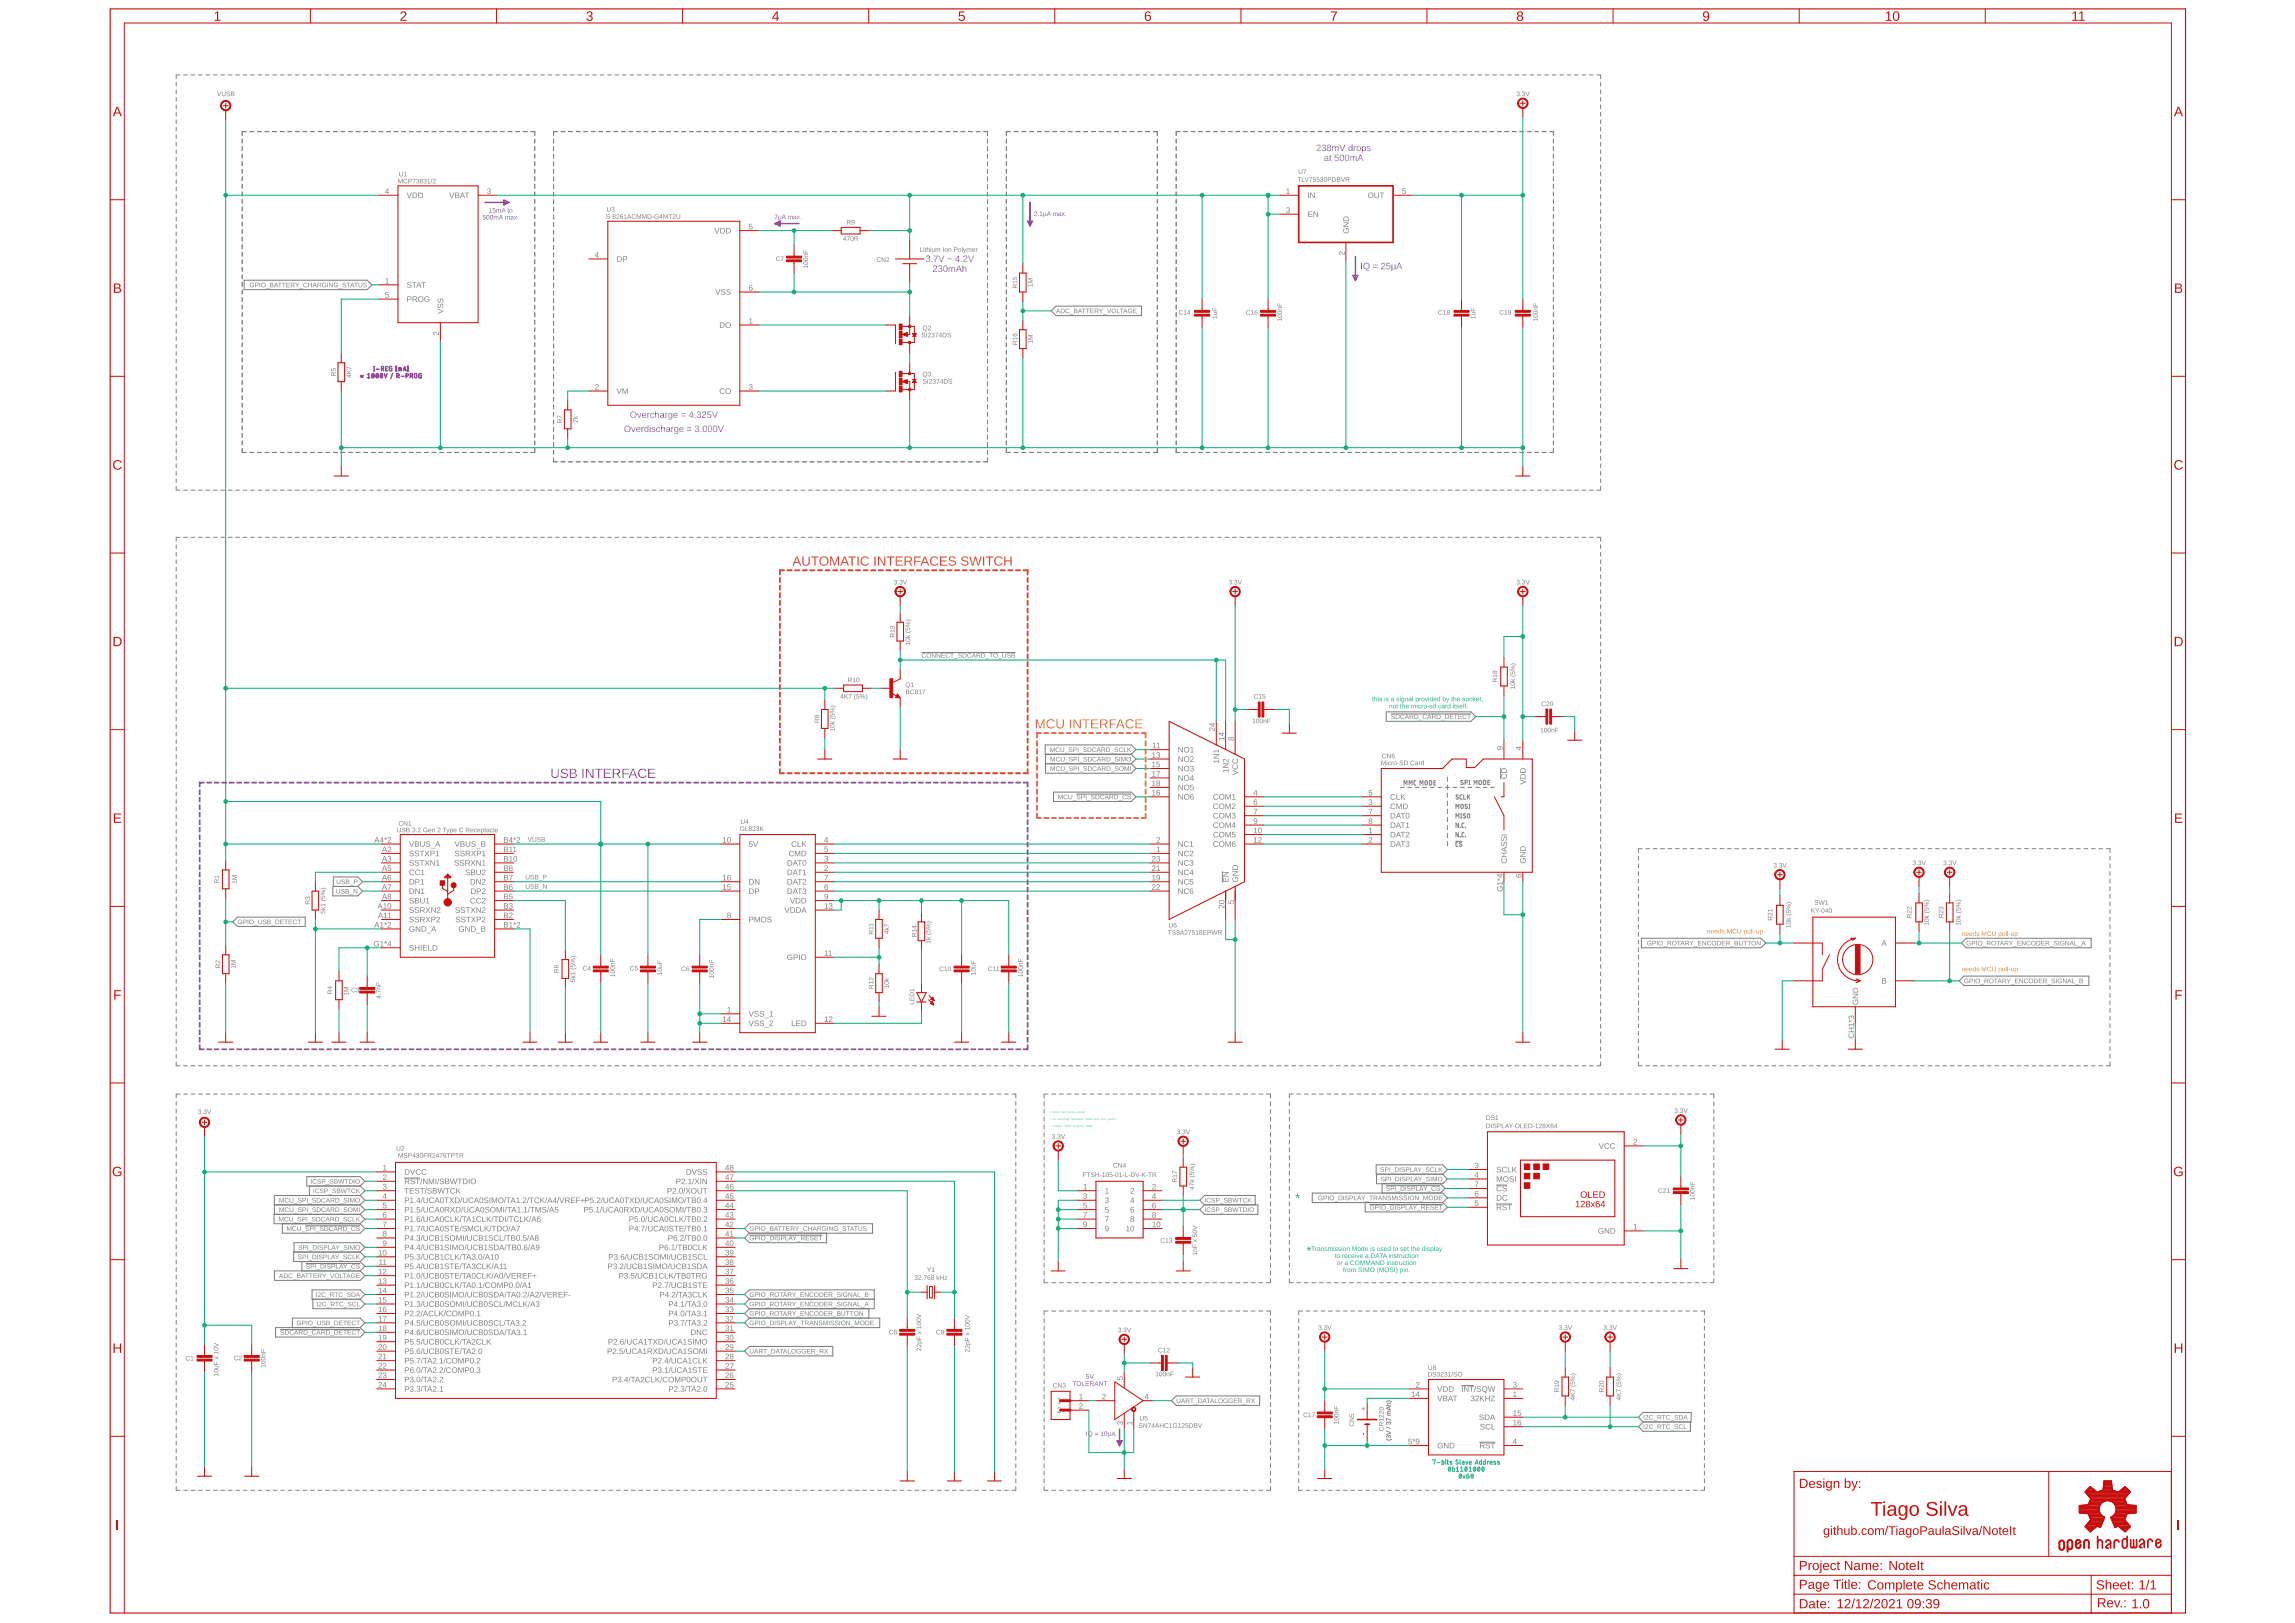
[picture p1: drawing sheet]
<svg xmlns="http://www.w3.org/2000/svg" width="420mm" height="297mm" viewBox="0 0 420 297" stroke-linecap="round" stroke-linejoin="round" font-family="sans-serif">
<defs><g id="words">
<g font-size=".5" fill="#0696d7">
<text x="192" y="203.7">- only two pins used;</text>
<text x="192" y="205">- no overlap between JTAG and I/O pins;</text>
<text x="192" y="206.3">- slower than 4-wire JTAG.</text>
</g>
</g></defs>
<g fill="#c8c832">
<path d="M312.6 170.2l.1 .1a.21 .21 0 0 1 .2-.1 .21 .21 0 0 1 .2 .2v.5h-.1v-.5l-.2-.1-.1 .1v.5h-.1zM313.3 170.3h.3l.2 .3h-.5a.25 .25 0 0 0 .2 .2 .25 .25 0 0 0 .3-.1 .32 .32 0 0 1-.5 .1 .32 .32 0 0 1 0-.5zM313.4 170.3l-.1 .2h.4l-.1-.2zM314 170.3h.3l.1 .3h-.4a.25 .25 0 0 0 .2 .2 .25 .25 0 0 0 .2-.1 .32 .32 0 0 1-.5 .1 .32 .32 0 0 1 .1-.5zM314 170.3v.2h.3l-.1-.2zM314.7 170.3h.3v-.3h.1v.9l-.1-.1a.23 .23 0 0 1-.3 .1 .23 .23 0 0 1-.1-.2zM314.7 170.4v.4a.22 .22 0 0 0 .3-.3 .22 .22 0 0 0-.3-.1zM315.3 170.3l.3-.1 .1 .2h-.4a.33 .33 0 0 1 .4 .4h-.5l.4-.1-.4-.2zM316.2 170h.2l.2 .7 .3-.7h.1v.9h-.1v-.8l-.3 .8-.3-.8v.8h-.1zM317.3 170.1l.4-.1 .2 .2-.1 .1a.31 .31 0 0 0-.4-.1 .31 .31 0 0 0 0 .5 .31 .31 0 0 0 .4-.1l.1 .1a.43 .43 0 0 1-.6 .1 .43 .43 0 0 1 0-.7zM318.1 170h.1v.6a.23 .23 0 0 0 .2 .2 .23 .23 0 0 0 .2-.3v-.5h.2v.5a.34 .34 0 0 1-.4 .4 .34 .34 0 0 1-.3-.3zM319.3 170.2l.1 .1a.23 .23 0 0 1 .2-.1 .23 .23 0 0 1 .2 .2l-.1 .4h-.3v.3h-.1zM319.4 170.3v.1a.23 .23 0 0 0 0 .2 .23 .23 0 0 0 .3 .1v-.3zM319.9 170.2h.1l.1 .5 .1 .1 .1-.1v-.5h.1v.7l-.1-.1a.21 .21 0 0 1-.2 .1 .21 .21 0 0 1-.2-.3zM320.6 170h.1v.9h-.1zM320.9 170h.1v.9h-.1zM321.1 170.5l.3 .1zM321.5 170.2h.2v.5l.1 .1 .1-.1v-.5h.2v.7l-.1-.1a.21 .21 0 0 1-.3 .1 .21 .21 0 0 1-.2-.3zM322.2 170.2l.1 .1a.23 .23 0 0 1 .3-.1 .23 .23 0 0 1 .1 .2v.4h-.4v.3h-.1zM322.4 170.3v.1a.23 .23 0 0 0-.1 .2 .23 .23 0 0 0 .3 .1v-.3z"/>
<path d="M359.2 170.7l.1 .1a.21 .21 0 0 1 .2-.1 .21 .21 0 0 1 .2 .2v.4h-.1v-.5l-.1-.1-.2 .1v.5h-.1zM359.9 170.7h.4l.1 .3h-.5a.25 .25 0 0 0 .2 .2 .25 .25 0 0 0 .3 0 .32 .32 0 0 1-.5 0 .32 .32 0 0 1 0-.5zM360 170.8l-.1 .1h.4l-.1-.2zM360.6 170.7h.3l.2 .3h-.5a.25 .25 0 0 0 .2 .2 .25 .25 0 0 0 .3 0 .32 .32 0 0 1-.5 0 .32 .32 0 0 1 0-.5zM360.7 170.8l-.1 .1h.4l-.1-.2zM361.3 170.7l.3 .1v-.4h.1v.9l-.1-.1a.23 .23 0 0 1-.2 .1 .23 .23 0 0 1-.2-.2zM361.3 170.8l.1 .4a.22 .22 0 0 0 .2-.2 .22 .22 0 0 0-.3-.2zM361.9 170.7h.3l.1 .1h-.3a.33 .33 0 0 1 .3 .5l-.4-.1 .4-.1-.4-.2zM362.8 170.5h.2l.2 .7 .3-.7h.1v.8h-.1v-.7l-.2 .7-.4-.7v.7h-.1zM363.9 170.6l.4-.1 .3 .2h-.1a.31 .31 0 0 0-.5 0 .31 .31 0 0 0 0 .4 .31 .31 0 0 0 .5-.1l.1 .1a.43 .43 0 0 1-.7 .1 .43 .43 0 0 1 0-.6zM364.7 170.5h.1v.5a.23 .23 0 0 0 .3 .2 .23 .23 0 0 0 .2-.2v-.5h.1v.5a.34 .34 0 0 1-.3 .3 .34 .34 0 0 1-.4-.3zM365.9 170.7l.1 .1a.23 .23 0 0 1 .2-.2 .23 .23 0 0 1 .2 .2l-.1 .5-.3-.1v.3h-.1zM366.1 170.8h-.1a.23 .23 0 0 0 0 .3 .23 .23 0 0 0 .3 .1v-.4zM366.6 170.7h.1v.5h.1l.2-.1v-.4h.1v.6l-.1-.1a.21 .21 0 0 1-.3 .1 .21 .21 0 0 1-.1-.2zM367.2 170.4h.1v.9h-.1zM367.5 170.4h.1v.9h-.1zM367.7 170.9l.3 .1zM368.2 170.7h.1v.5h.1l.2-.1v-.4h.1v.6l-.1-.1a.21 .21 0 0 1-.3 .1 .21 .21 0 0 1-.1-.2zM368.8 170.7l.2 .1a.23 .23 0 0 1 .2-.2 .23 .23 0 0 1 .2 .2l-.1 .5-.3-.1v.3h-.2zM369 170.8a.23 .23 0 0 0 0 .3 .23 .23 0 0 0 .2 .1v-.4z"/>
<path d="M359.2 177.1l.1 .1a.21 .21 0 0 1 .2-.1 .21 .21 0 0 1 .2 .2v.5h-.1v-.5l-.1-.1-.2 .1v.5h-.1zM359.9 177.2h.4l.1 .3h-.5a.25 .25 0 0 0 .2 .2 .25 .25 0 0 0 .3-.1 .32 .32 0 0 1-.5 .1 .32 .32 0 0 1 0-.5zM360 177.3l-.1 .1h.4l-.1-.2zM360.6 177.2h.3l.2 .3h-.5a.25 .25 0 0 0 .2 .2 .25 .25 0 0 0 .3-.1 .32 .32 0 0 1-.5 .1 .32 .32 0 0 1 0-.5zM360.7 177.3l-.1 .1h.4l-.1-.2zM361.3 177.2h.3v-.3h.1v.9l-.1-.1a.23 .23 0 0 1-.2 .1 .23 .23 0 0 1-.2-.2zM361.3 177.3l.1 .4a.22 .22 0 0 0 .2-.3 .22 .22 0 0 0-.3-.1zM361.9 177.2l.3-.1 .1 .2h-.3a.33 .33 0 0 1 .3 .4h-.4l.4-.1-.4-.2zM362.8 176.9h.2l.2 .7 .3-.7h.1v.9h-.1v-.8l-.2 .8-.4-.8v.8h-.1zM363.9 177l.4-.1 .3 .2-.1 .1a.31 .31 0 0 0-.5-.1 .31 .31 0 0 0 0 .5 .31 .31 0 0 0 .5-.1l.1 .1a.43 .43 0 0 1-.7 .1 .43 .43 0 0 1 0-.7zM364.7 176.9h.1v.6a.23 .23 0 0 0 .3 .2 .23 .23 0 0 0 .2-.2v-.6h.1v.6a.34 .34 0 0 1-.3 .3 .34 .34 0 0 1-.4-.3zM365.9 177.1l.1 .1a.23 .23 0 0 1 .2-.1 .23 .23 0 0 1 .2 .2l-.1 .4h-.3v.3h-.1zM366.1 177.2l-.1 .1a.23 .23 0 0 0 0 .3 .23 .23 0 0 0 .3 0v-.3zM366.6 177.1h.1v.5l.1 .1 .2-.1v-.5h.1v.7l-.1-.1a.21 .21 0 0 1-.3 .1 .21 .21 0 0 1-.1-.2zM367.2 176.9h.1v.9h-.1zM367.5 176.9h.1v.9h-.1zM367.7 177.4l.3 .1zM368.2 177.1h.1v.5l.1 .1 .2-.1v-.5h.1v.7l-.1-.1a.21 .21 0 0 1-.3 .1 .21 .21 0 0 1-.1-.2zM368.8 177.1l.2 .1a.23 .23 0 0 1 .2-.1 .23 .23 0 0 1 .2 .2l-.1 .4h-.3v.3h-.2zM369 177.2v.1a.23 .23 0 0 0 0 .3 .23 .23 0 0 0 .2 0v-.3z"/>
</g>
<path d="M253.7 263.3a.85 .85 0 0 0 1.2 0 .65 .65 0 0 1-1.2 0zM253.8 262.8l.3-.1 .1 .2a.22 .22 0 0 1 .3-.2 .22 .22 0 0 1 .1 .3l-.2 .2 .1-.2a.15 .15 0 0 0-.1-.2 .15 .15 0 0 0-.2 .2h-.1a.16 .16 0 0 0 0-.2 .16 .16 0 0 0-.3 .1 .16 .16 0 0 0 .2 .2v.1l-.2-.1zM253.8 261.8l.8 .4v.1l-.8 .3v-.1l.7-.3-.7-.3zM253.7 261.1l.9 .4zM253.8 260.3l.3-.1 .1 .2a.22 .22 0 0 1 .3-.2 .22 .22 0 0 1 .1 .3l-.2 .3 .1-.3a.15 .15 0 0 0-.1-.2 .15 .15 0 0 0-.2 .2l-.1 .1a.16 .16 0 0 0 0-.3 .16 .16 0 0 0-.3 .1 .16 .16 0 0 0 .2 .2v.2l-.2-.2zM253.8 259.5l.8 .3v.1l-.7-.3-.1 .5zM254 258.3l.6-.1v.1l-.6 .1 .2 .2h.4v.1l-.6 .1 .2 .1h.4v.2h-.6l.1-.1-.1-.2 .1-.2zM253.8 257.7l.8-.4-.2 .2v.4l.2 .2-.8-.3zM253.9 257.7l.4 .2v-.3zM254 256.8l.6-.1v.1l-.5 .1-.1 .1 .2 .1h.4v.1h-.9v-.1h.4zM253.7 256.5a.73 .73 0 0 1 1.2 .1 .85 .85 0 0 0-1.2 0z" fill="#808080"/>
<g fill="none" stroke="#808080" stroke-width=".18">
<path d="M32.3 15.1v.7M32.3 16.4v.7M32.3 17.8v.7M32.3 19.2v.7M32.9 13.7h-.6v.7M33.6 13.7h.7M35 13.7h.7M36.3 13.7h.7M37.7 13.7h.7M39.1 13.7h.7M40.4 13.7h.7M41.8 13.7h.7"/>
<path d="M43.2 13.7h.6M44.5 13.7h.7M45.9 13.7h.7M47.2 13.7h.7M48.6 13.7h.7M50 13.7h.7M51.3 13.7h.7M52.7 13.7h.7M54.1 13.7h.6M55.4 13.7h.7M56.8 13.7h.6M58.1 13.7h.7"/>
<path d="M59.5 13.7h.7M60.9 13.7h.6M62.2 13.7h.7M63.6 13.7h.7M64.9 13.7h.7M66.3 13.7h.7M67.7 13.7h.6M69 13.7h.7M70.4 13.7h.7M71.8 13.7h.6M73.1 13.7h.7M74.5 13.7h.7"/>
<path d="M75.8 13.7h.7M77.2 13.7h.7M78.6 13.7h.6M79.9 13.7h.7M81.3 13.7h.7M82.7 13.7h.6M84 13.7h.7M85.4 13.7h.6M86.7 13.7h.7M88.1 13.7h.7M89.5 13.7h.6M90.8 13.7h.7"/>
<path d="M92.2 13.7h.7M93.5 13.7h.7M94.9 13.7h.7M96.3 13.7h.6M97.6 13.7h.7M99 13.7h.7M100.4 13.7h.6M101.7 13.7h.7M103.1 13.7h.7M104.4 13.7h.7M105.8 13.7h.7M107.2 13.7h.6"/>
<path d="M108.5 13.7h.7M109.9 13.7h.7M111.3 13.7h.6M112.6 13.7h.7M114 13.7h.6M115.3 13.7h.7M116.7 13.7h.7M118 13.7h.7M119.4 13.7h.7M120.8 13.7h.7M122.1 13.7h.7M123.5 13.7h.7"/>
<path d="M124.9 13.7h.6M126.2 13.7h.7M127.6 13.7h.7M128.9 13.7h.7M130.3 13.7h.7M131.7 13.7h.7M133 13.7h.7M134.4 13.7h.7M135.8 13.7h.6M137.1 13.7h.7M138.5 13.7h.7M139.8 13.7h.7"/>
<path d="M141.2 13.7h.7M142.6 13.7h.7M143.9 13.7h.7M145.3 13.7h.7M146.6 13.7h.7M148 13.7h.7M149.4 13.7h.7M150.7 13.7h.7M152.1 13.7h.7M153.5 13.7h.6M154.8 13.7h.7M156.2 13.7h.7"/>
<path d="M157.5 13.7h.7M158.9 13.7h.7M160.3 13.7h.7M161.6 13.7h.7M163 13.7h.7M164.4 13.7h.6M165.7 13.7h.7M167.1 13.7h.7M168.4 13.7h.7M169.8 13.7h.7M171.2 13.7h.7M172.5 13.7h.7"/>
<path d="M173.9 13.7h.7M175.2 13.7h.7M176.6 13.7h.7M178 13.7h.6M179.3 13.7h.7M180.7 13.7h.7M182.1 13.7h.6M183.4 13.7h.7M184.8 13.7h.7M186.1 13.7h.7M187.5 13.7h.7M188.9 13.7h.6"/>
<path d="M190.2 13.7h.7M191.6 13.7h.7M193 13.7h.6M194.3 13.7h.7M195.7 13.7h.7M197 13.7h.7M198.4 13.7h.7M199.7 13.7h.7M201.1 13.7h.7M202.5 13.7h.7M203.8 13.7h.7M205.2 13.7h.7"/>
<path d="M206.6 13.7h.6M207.9 13.7h.7M209.3 13.7h.7M210.7 13.7h.6M212 13.7h.7M213.4 13.7h.7M214.7 13.7h.7M216.1 13.7h.7M217.5 13.7h.6M218.8 13.7h.7M220.2 13.7h.7M221.6 13.7h.6"/>
<path d="M222.9 13.7h.7M224.3 13.7h.7M225.6 13.7h.7M227 13.7h.7M228.3 13.7h.7M229.7 13.7h.7M231.1 13.7h.7M232.4 13.7h.7M233.8 13.7h.7M235.2 13.7h.6M236.5 13.7h.7M237.9 13.7h.7"/>
<path d="M239.2 13.7h.7M240.6 13.7h.7M242 13.7h.7M243.3 13.7h.7M244.7 13.7h.7M246.1 13.7h.6M247.4 13.7h.7M248.8 13.7h.7M250.1 13.7h.7M251.5 13.7h.7M252.9 13.7h.7M254.2 13.7h.7"/>
<path d="M255.6 13.7h.7M256.9 13.7h.7M258.3 13.7h.7M259.7 13.7h.6M261 13.7h.7M262.4 13.7h.7M263.8 13.7h.6M265.1 13.7h.7M266.5 13.7h.7M267.8 13.7h.7M269.2 13.7h.7M270.6 13.7h.7"/>
<path d="M271.9 13.7h.7M273.3 13.7h.7M274.7 13.7h.6M276 13.7h.7M277.4 13.7h.7M278.7 13.7h.7M280.1 13.7h.7M281.5 13.7h.7M282.8 13.7h.7M284.2 13.7h.7M285.6 13.7h.6M286.9 13.7h.7"/>
<path d="M288.3 13.7h.6M289.6 13.7h.7M291 13.7h.7M292.4 13.7h.6v.7M293 15.1v.7M293 16.4v.7M293 17.8v.7M293 19.2v.7M32.3 20.6v.7M32.3 21.9v.7M32.3 23.3v.7M32.3 24.7v.7"/>
<path d="M32.3 26v.7M32.3 27.4v.7M32.3 28.8v.7M32.3 30.1v.7M32.3 31.5v.7M32.3 32.9v.7M32.3 34.2v.7M32.3 35.6v.7M32.3 37v.7M32.3 38.4v.7M32.3 39.7v.7M44.3 25.5v.7"/>
<path d="M44.3 26.8v.7M44.3 28.2v.7M44.3 29.6v.7M44.3 31v.7M44.3 32.4v.7M44.3 33.7v.8M44.3 35.1v.7M44.3 36.5v.7M44.3 37.9v.7M44.3 39.3v.7M45.1 24.1h-.8v.7M45.7 24.1h.8"/>
<path d="M47.1 24.1h.7M48.5 24.1h.7M49.9 24.1h.7M51.3 24.1h.7M52.7 24.1h.7M54.1 24.1h.7M55.5 24.1h.7M56.9 24.1h.7M58.3 24.1h.7M59.6 24.1h.7M61 24.1h.7M62.4 24.1h.7"/>
<path d="M63.8 24.1h.7M65.2 24.1h.7M66.6 24.1h.7M68 24.1h.7M69.4 24.1h.7M70.8 24.1h.7M72.2 24.1h.7M73.6 24.1h.7M74.9 24.1h.7M76.3 24.1h.7M77.7 24.1h.7M79.1 24.1h.7"/>
<path d="M80.5 24.1h.7M81.9 24.1h.7M83.3 24.1h.7M84.7 24.1h.7M86.1 24.1h.7M87.4 24.1h.8M88.8 24.1h.8M90.2 24.1h.7M91.6 24.1h.7M93 24.1h.7M94.4 24.1h.7M95.8 24.1h.7"/>
<path d="M97.2 24.1h.7v.7M97.9 25.5v.7M97.9 26.8v.7M97.9 28.2v.7M97.9 29.6v.7M97.9 31v.7M97.9 32.4v.7M97.9 33.7v.8M97.9 35.1v.7M97.9 36.5v.7M97.9 37.9v.7M97.9 39.3v.7"/>
<path d="M101.3 25.5v.7M101.3 26.9v.7M101.3 28.2v.8M101.3 29.6v.8M101.3 31v.7M101.3 32.4v.7M101.3 33.8v.7M101.3 35.2v.7M101.3 36.6v.7M101.3 38v.7M101.3 39.4v.7M102 24.1h-.7v.7"/>
<path d="M102.7 24.1h.7M104.1 24.1h.7M105.5 24.1h.7M106.9 24.1h.7M108.2 24.1h.7M109.6 24.1h.7M111 24.1h.7M112.4 24.1h.7M113.8 24.1h.7M115.1 24.1h.8M116.5 24.1h.7M117.9 24.1h.7"/>
<path d="M119.3 24.1h.7M120.7 24.1h.7M122.1 24.1h.7M123.4 24.1h.7M124.8 24.1h.7M126.2 24.1h.7M127.6 24.1h.7M129 24.1h.7M130.3 24.1h.7M131.7 24.1h.7M133.1 24.1h.7M134.5 24.1h.7"/>
<path d="M135.9 24.1h.7M137.3 24.1h.7M138.6 24.1h.7M140 24.1h.7M141.4 24.1h.7M142.8 24.1h.7M144.2 24.1h.7M145.5 24.1h.7M146.9 24.1h.7M148.3 24.1h.7M149.7 24.1h.7M151.1 24.1h.7"/>
<path d="M152.5 24.1h.7M153.8 24.1h.7M155.2 24.1h.7M156.6 24.1h.7M158 24.1h.7M159.4 24.1h.7M160.7 24.1h.7M162.1 24.1h.7M163.5 24.1h.7M164.9 24.1h.7M166.3 24.1h.7M167.6 24.1h.8"/>
<path d="M169 24.1h.7M170.4 24.1h.7M171.8 24.1h.7M173.2 24.1h.7M174.6 24.1h.7M175.9 24.1h.7M177.3 24.1h.7M178.7 24.1h.7M180.1 24.1h.7v.7M180.8 25.5v.7M180.8 26.9v.7M180.8 28.2v.8"/>
<path d="M180.8 29.6v.8M180.8 31v.7M180.8 32.4v.7M180.8 33.8v.7M180.8 35.2v.7M180.8 36.6v.7M180.8 38v.7M180.8 39.4v.7M184.2 25.5v.7M184.2 26.8v.7M184.2 28.2v.7M184.2 29.6v.7"/>
<path d="M184.2 31v.7M184.2 32.4v.7M184.2 33.7v.8M184.2 35.1v.7M184.2 36.5v.7M184.2 37.9v.7M184.2 39.3v.7M185 24.1h-.8v.7M185.7 24.1h.7M187.1 24.1h.7M188.5 24.1h.7M189.9 24.1h.7"/>
<path d="M191.3 24.1h.7M192.7 24.1h.8M194.1 24.1h.8M195.6 24.1h.7M197 24.1h.7M198.4 24.1h.7M199.8 24.1h.8M201.2 24.1h.8M202.6 24.1h.8M204 24.1h.8M205.5 24.1h.7M206.9 24.1h.7"/>
<path d="M208.3 24.1h.7M209.7 24.1h.8M211.1 24.1h.8v.7M211.9 25.5v.7M211.9 26.8v.7M211.9 28.2v.7M211.9 29.6v.7M211.9 31v.7M211.9 32.4v.7M211.9 33.7v.8M211.9 35.1v.7M211.9 36.5v.7"/>
<path d="M211.9 37.9v.7M211.9 39.3v.7M215.3 25.5v.7M215.3 26.8v.7M215.3 28.2v.7M215.3 29.6v.7M215.3 31v.7M215.3 32.4v.7M215.3 33.7v.8M215.3 35.1v.7M215.3 36.5v.7M215.3 37.9v.7"/>
<path d="M215.3 39.3v.7M216 24.1h-.7v.7M216.7 24.1h.7M218.1 24.1h.7M219.4 24.1h.7M220.8 24.1h.7M222.2 24.1h.6M223.5 24.1h.7M224.9 24.1h.7M226.3 24.1h.6M227.6 24.1h.7M229 24.1h.7"/>
<path d="M230.4 24.1h.7M231.7 24.1h.7M233.1 24.1h.7M234.5 24.1h.7M235.8 24.1h.7M237.2 24.1h.7M238.6 24.1h.7M239.9 24.1h.7M241.3 24.1h.7M242.7 24.1h.7M244.1 24.1h.6M245.4 24.1h.7"/>
<path d="M246.8 24.1h.7M248.2 24.1h.6M249.5 24.1h.7M250.9 24.1h.7M252.3 24.1h.6M253.6 24.1h.7M255 24.1h.7M256.3 24.1h.7M257.7 24.1h.7M259.1 24.1h.7M260.5 24.1h.7M261.8 24.1h.7"/>
<path d="M263.2 24.1h.7M264.6 24.1h.7M265.9 24.1h.7M267.3 24.1h.7M268.7 24.1h.7M270 24.1h.7M271.4 24.1h.7M272.8 24.1h.7M274.2 24.1h.6M275.5 24.1h.7M276.9 24.1h.7M278.2 24.1h.7"/>
<path d="M279.6 24.1h.7M281 24.1h.7M282.3 24.1h.7M283.7 24.1h.7v.7M284.4 25.5v.7M284.4 26.8v.7M284.4 28.2v.7M284.4 29.6v.7M284.4 31v.7M284.4 32.4v.7M284.4 33.7v.8M284.4 35.1v.7"/>
<path d="M284.4 36.5v.7M284.4 37.9v.7M284.4 39.3v.7M293 20.6v.7M293 21.9v.7M293 23.3v.7M293 24.7v.7M293 26v.7M293 27.4v.7M293 28.8v.7M293 30.1v.7M293 31.5v.7"/>
<path d="M293 32.9v.7M293 34.2v.7M293 35.6v.7M293 37v.7M293 38.4v.7M293 39.7v.7M32.3 41.1v.7M32.3 42.5v.7M32.3 43.8v.7M32.3 45.2v.7M32.3 46.6v.7M32.3 47.9v.7"/>
<path d="M32.3 49.3v.7M32.3 50.7v.7M32.3 52v.7M32.3 53.4v.7M32.3 54.8v.7M32.3 56.2v.7M32.3 57.5v.7M32.3 58.9v.7M44.3 40.7v.7M44.3 42v.7M44.3 43.4v.7M44.3 44.8v.7"/>
<path d="M44.3 46.2v.7M44.3 47.6v.7M44.3 48.9v.7M44.3 50.3v.7M44.3 51.7v.7M44.3 53.1v.7M44.3 54.5v.7M44.3 55.9v.7M44.3 57.2v.7M44.3 58.6v.7M44.3 60v.7M97.9 40.7v.7"/>
<path d="M97.9 42v.7M97.9 43.4v.7M97.9 44.8v.7M97.9 46.2v.7M97.9 47.6v.7M97.9 48.9v.7M97.9 50.3v.7M97.9 51.7v.7M97.9 53.1v.7M97.9 54.5v.7M97.9 55.9v.7M97.9 57.2v.7"/>
<path d="M97.9 58.6v.7M97.9 60v.7M101.3 40.7v.8M101.3 42.1v.7M101.3 43.5v.7M101.3 44.9v.7M101.3 46.3v.7M101.3 47.7v.7M101.3 49.1v.7M101.3 50.5v.7M101.3 51.9v.7M101.3 53.3v.7"/>
<path d="M101.3 54.6v.8M101.3 56v.7M101.3 57.4v.7M101.3 58.8v.7M180.8 40.7v.8M180.8 42.1v.7M180.8 43.5v.7M180.8 44.9v.7M180.8 46.3v.7M180.8 47.7v.7M180.8 49.1v.7M180.8 50.5v.7"/>
<path d="M180.8 51.9v.7M180.8 53.3v.7M180.8 54.6v.8M180.8 56v.7M180.8 57.4v.7M180.8 58.8v.7M184.2 40.7v.7M184.2 42v.7M184.2 43.4v.7M184.2 44.8v.7M184.2 46.2v.7M184.2 47.6v.7"/>
<path d="M184.2 48.9v.7M184.2 50.3v.7M184.2 51.7v.7M184.2 53.1v.7M184.2 54.5v.7M184.2 55.9v.7M184.2 57.2v.7M184.2 58.6v.7M184.2 60v.7M211.9 40.7v.7M211.9 42v.7M211.9 43.4v.7"/>
<path d="M211.9 44.8v.7M211.9 46.2v.7M211.9 47.6v.7M211.9 48.9v.7M211.9 50.3v.7M211.9 51.7v.7M211.9 53.1v.7M211.9 54.5v.7M211.9 55.9v.7M211.9 57.2v.7M211.9 58.6v.7M211.9 60v.7"/>
<path d="M215.3 40.7v.7M215.3 42v.7M215.3 43.4v.7M215.3 44.8v.7M215.3 46.2v.7M215.3 47.6v.7M215.3 48.9v.7M215.3 50.3v.7M215.3 51.7v.7M215.3 53.1v.7M215.3 54.5v.7M215.3 55.9v.7"/>
<path d="M215.3 57.2v.7M215.3 58.6v.7M215.3 60v.7M284.4 40.7v.7M284.4 42v.7M284.4 43.4v.7M284.4 44.8v.7M284.4 46.2v.7M284.4 47.6v.7M284.4 48.9v.7M284.4 50.3v.7M284.4 51.7v.7"/>
<path d="M284.4 53.1v.7M284.4 54.5v.7M284.4 55.9v.7M284.4 57.2v.7M284.4 58.6v.7M284.4 60v.7M293 41.1v.7M293 42.5v.7M293 43.8v.7M293 45.2v.7M293 46.6v.7M293 47.9v.7"/>
<path d="M293 49.3v.7M293 50.7v.7M293 52v.7M293 53.4v.7M293 54.8v.7M293 56.2v.7M293 57.5v.7M293 58.9v.7M32.3 60.3v.7M32.3 61.6v.7M32.3 63v.7M32.3 64.4v.7"/>
<path d="M32.3 65.7v.7M32.3 67.1v.7M32.3 68.5v.7M32.3 69.8v.7M32.3 71.2v.7M32.3 72.6v.7M32.3 74v.7M32.3 75.3v.7M32.3 76.7v.7M32.3 78.1v.7M32.3 79.4v.7M44.3 61.4v.7"/>
<path d="M44.3 62.8v.7M44.3 64.1v.7M44.3 65.5v.7M44.3 66.9v.7M44.3 68.3v.7M44.3 69.7v.7M44.3 71v.8M44.3 72.4v.7M44.3 73.8v.7M44.3 75.2v.7M44.3 76.6v.7M44.3 78v.7"/>
<path d="M44.3 79.3v.7M97.9 61.4v.7M97.9 62.8v.7M97.9 64.1v.7M97.9 65.5v.7M97.9 66.9v.7M97.9 68.3v.7M97.9 69.7v.7M97.9 71v.8M97.9 72.4v.7M97.9 73.8v.7M97.9 75.2v.7"/>
<path d="M97.9 76.6v.7M97.9 78v.7M97.9 79.3v.7M101.3 60.2v.7M101.3 61.6v.7M101.3 63v.7M101.3 64.4v.7M101.3 65.8v.7M101.3 67.1v.8M101.3 68.5v.7M101.3 69.9v.7M101.3 71.3v.7"/>
<path d="M101.3 72.7v.7M101.3 74.1v.7M101.3 75.5v.7M101.3 76.9v.7M101.3 78.3v.7M101.3 79.7v.6M180.8 60.2v.7M180.8 61.6v.7M180.8 63v.7M180.8 64.4v.7M180.8 65.8v.7M180.8 67.1v.8"/>
<path d="M180.8 68.5v.7M180.8 69.9v.7M180.8 71.3v.7M180.8 72.7v.7M180.8 74.1v.7M180.8 75.5v.7M180.8 76.9v.7M180.8 78.3v.7M180.8 79.7v.6M184.2 61.4v.7M184.2 62.8v.7M184.2 64.1v.7"/>
<path d="M184.2 65.5v.7M184.2 66.9v.7M184.2 68.3v.7M184.2 69.7v.7M184.2 71v.8M184.2 72.4v.7M184.2 73.8v.7M184.2 75.2v.7M184.2 76.6v.7M184.2 78v.7M184.2 79.3v.7M211.9 61.4v.7"/>
<path d="M211.9 62.8v.7M211.9 64.1v.7M211.9 65.5v.7M211.9 66.9v.7M211.9 68.3v.7M211.9 69.7v.7M211.9 71v.8M211.9 72.4v.7M211.9 73.8v.7M211.9 75.2v.7M211.9 76.6v.7M211.9 78v.7"/>
<path d="M211.9 79.3v.7M215.3 61.4v.7M215.3 62.8v.7M215.3 64.1v.7M215.3 65.5v.7M215.3 66.9v.7M215.3 68.3v.7M215.3 69.7v.7M215.3 71v.8M215.3 72.4v.7M215.3 73.8v.7M215.3 75.2v.7"/>
<path d="M215.3 76.6v.7M215.3 78v.7M215.3 79.3v.7M284.4 61.4v.7M284.4 62.8v.7M284.4 64.1v.7M284.4 65.5v.7M284.4 66.9v.7M284.4 68.3v.7M284.4 69.7v.7M284.4 71v.8M284.4 72.4v.7"/>
<path d="M284.4 73.8v.7M284.4 75.2v.7M284.4 76.6v.7M284.4 78v.7M284.4 79.3v.7M293 60.3v.7M293 61.6v.7M293 63v.7M293 64.4v.7M293 65.7v.7M293 67.1v.7M293 68.5v.7"/>
<path d="M293 69.8v.7M293 71.2v.7M293 72.6v.7M293 74v.7M293 75.3v.7M293 76.7v.7M293 78.1v.7M293 79.4v.7M32.3 80.8v.7M32.3 82.2v.7M32.3 83.5v.7M32.3 84.9v.7"/>
<path d="M32.3 86.3v.7M32.3 87.7v.6M32.3 89v.7h.6M32.3 99.7v.7M32.9 98.3h-.6v.7M33.6 89.7h.7M33.6 98.3h.7M35 89.7h.7M35 98.3h.7M36.3 89.7h.7M36.3 98.3h.7M37.7 89.7h.7"/>
<path d="M37.7 98.3h.7M39.1 89.7h.7M39.1 98.3h.7M40.4 89.7h.7M40.4 98.3h.7M41.8 89.7h.7M41.8 98.3h.7M43.2 89.7h.6M43.2 98.3h.6M44.3 80.7v.7M44.3 82.1v.7h.8M44.5 89.7h.7"/>
<path d="M44.5 98.3h.7M45.7 82.8h.8M45.9 89.7h.7M45.9 98.3h.7M47.1 82.8h.7M47.2 89.7h.7M47.2 98.3h.7M48.5 82.8h.7M48.6 89.7h.7M48.6 98.3h.7M49.9 82.8h.7M50 89.7h.7"/>
<path d="M50 98.3h.7M51.3 82.8h.7M51.3 89.7h.7M51.3 98.3h.7M52.7 89.7h.7M52.7 82.8h.7M52.7 98.3h.7M54.1 89.7h.6M54.1 98.3h.6M54.1 82.8h.7M55.4 89.7h.7M55.4 98.3h.7"/>
<path d="M55.5 82.8h.7M56.8 89.7h.6M56.8 98.3h.6M56.9 82.8h.7M58.1 89.7h.7M58.1 98.3h.7M58.3 82.8h.7M59.5 89.7h.7M59.5 98.3h.7M59.6 82.8h.7M60.9 89.7h.6M60.9 98.3h.6"/>
<path d="M61 82.8h.7M62.2 89.7h.7M62.2 98.3h.7M62.4 82.8h.7M63.6 89.7h.7M63.6 98.3h.7M63.8 82.8h.7M64.9 89.7h.7M64.9 98.3h.7M65.2 82.8h.7M66.3 89.7h.7M66.3 98.3h.7"/>
<path d="M66.6 82.8h.7M67.7 89.7h.6M67.7 98.3h.6M68 82.8h.7M69 89.7h.7M69 98.3h.7M69.4 82.8h.7M70.4 89.7h.7M70.4 98.3h.7M70.8 82.8h.7M71.8 89.7h.6M71.8 98.3h.6"/>
<path d="M72.2 82.8h.7M73.1 89.7h.7M73.1 98.3h.7M73.6 82.8h.7M74.5 89.7h.7M74.5 98.3h.7M74.9 82.8h.7M75.8 89.7h.7M75.8 98.3h.7M76.3 82.8h.7M77.2 89.7h.7M77.2 98.3h.7"/>
<path d="M77.7 82.8h.7M78.6 89.7h.6M78.6 98.3h.6M79.1 82.8h.7M79.9 89.7h.7M79.9 98.3h.7M80.5 82.8h.7M81.3 89.7h.7M81.3 98.3h.7M81.9 82.8h.7M82.7 89.7h.6M82.7 98.3h.6"/>
<path d="M83.3 82.8h.7M84 89.7h.7M84 98.3h.7M84.7 82.8h.7M85.4 89.7h.6M85.4 98.3h.6M86.1 82.8h.7M86.7 89.7h.7M86.7 98.3h.7M87.4 82.8h.8M88.1 89.7h.7M88.1 98.3h.7"/>
<path d="M88.8 82.8h.8M89.5 89.7h.6M89.5 98.3h.6M90.2 82.8h.7M90.8 89.7h.7M90.8 98.3h.7M91.6 82.8h.7M92.2 89.7h.7M92.2 98.3h.7M93 82.8h.7M93.5 89.7h.7M93.5 98.3h.7"/>
<path d="M94.4 82.8h.7M94.9 89.7h.7M94.9 98.3h.7M95.8 82.8h.7M96.3 89.7h.6M96.3 98.3h.6M97.6 89.7h.7M97.6 98.3h.7M97.9 80.7v.7M97.9 82.1v.7h-.7M99 89.7h.7M99 98.3h.7"/>
<path d="M100.4 89.7h.6M100.4 98.3h.6M101.3 81v.7M101.3 82.4v.7M101.3 83.8v.7h.7M101.7 89.7h.7M101.7 98.3h.7M102.7 84.5h.7M103.1 89.7h.7M103.1 98.3h.7M104.1 84.5h.7M104.4 89.7h.7"/>
<path d="M104.4 98.3h.7M105.5 84.5h.7M105.8 89.7h.7M105.8 98.3h.7M106.9 84.5h.7M107.2 89.7h.6M107.2 98.3h.6M108.2 84.5h.7M108.5 89.7h.7M108.5 98.3h.7M109.6 84.5h.7M109.9 89.7h.7"/>
<path d="M109.9 98.3h.7M111 84.5h.7M111.3 89.7h.6M111.3 98.3h.6M112.4 84.5h.7M112.6 89.7h.7M112.6 98.3h.7M113.8 84.5h.7M114 89.7h.6M114 98.3h.6M115.1 84.5h.8M115.3 89.7h.7"/>
<path d="M115.3 98.3h.7M116.5 84.5h.7M116.7 89.7h.7M116.7 98.3h.7M117.9 84.5h.7M118 89.7h.7M118 98.3h.7M119.3 84.5h.7M119.4 89.7h.7M119.4 98.3h.7M120.7 84.5h.7M120.8 89.7h.7"/>
<path d="M120.8 98.3h.7M122.1 84.5h.7M122.1 89.7h.7M122.1 98.3h.7M123.4 84.5h.7M123.5 89.7h.7M123.5 98.3h.7M124.8 84.5h.7M124.9 89.7h.6M124.9 98.3h.6M126.2 84.5h.7M126.2 89.7h.7"/>
<path d="M126.2 98.3h.7M127.6 84.5h.7M127.6 89.7h.7M127.6 98.3h.7M128.9 89.7h.7M128.9 98.3h.7M129 84.5h.7M130.3 89.7h.7M130.3 98.3h.7M130.3 84.5h.7M131.7 89.7h.7M131.7 98.3h.7"/>
<path d="M131.7 84.5h.7M133 89.7h.7M133 98.3h.7M133.1 84.5h.7M134.4 89.7h.7M134.4 98.3h.7M134.5 84.5h.7M135.8 89.7h.6M135.8 98.3h.6M135.9 84.5h.7M137.1 89.7h.7M137.1 98.3h.7"/>
<path d="M137.3 84.5h.7M138.5 89.7h.7M138.5 98.3h.7M138.6 84.5h.7M139.8 89.7h.7M139.8 98.3h.7M140 84.5h.7M141.2 89.7h.7M141.2 98.3h.7M141.4 84.5h.7M142.6 89.7h.7M142.6 98.3h.7"/>
<path d="M142.8 84.5h.7M143.9 89.7h.7M143.9 98.3h.7M144.2 84.5h.7M145.3 89.7h.7M145.3 98.3h.7M145.5 84.5h.7M146.6 89.7h.7M146.6 98.3h.7M146.9 84.5h.7M148 89.7h.7M148 98.3h.7"/>
<path d="M148.3 84.5h.7M149.4 89.7h.7M149.4 98.3h.7M149.7 84.5h.7M150.7 89.7h.7M150.7 98.3h.7M151.1 84.5h.7M152.1 89.7h.7M152.1 98.3h.7M152.5 84.5h.7M153.5 89.7h.6M153.5 98.3h.6"/>
<path d="M153.8 84.5h.7M154.8 89.7h.7M154.8 98.3h.7M155.2 84.5h.7M156.2 89.7h.7M156.2 98.3h.7M156.6 84.5h.7M157.5 89.7h.7M157.5 98.3h.7M158 84.5h.7M158.9 89.7h.7M158.9 98.3h.7"/>
<path d="M159.4 84.5h.7M160.3 89.7h.7M160.3 98.3h.7M160.7 84.5h.7M161.6 89.7h.7M161.6 98.3h.7M162.1 84.5h.7M163 89.7h.7M163 98.3h.7M163.5 84.5h.7M164.4 89.7h.6M164.4 98.3h.6"/>
<path d="M164.9 84.5h.7M165.7 89.7h.7M165.7 98.3h.7M166.3 84.5h.7M167.1 89.7h.7M167.1 98.3h.7M167.6 84.5h.8M168.4 89.7h.7M168.4 98.3h.7M169 84.5h.7M169.8 89.7h.7M169.8 98.3h.7"/>
<path d="M170.4 84.5h.7M171.2 89.7h.7M171.2 98.3h.7M171.8 84.5h.7M172.5 89.7h.7M172.5 98.3h.7M173.2 84.5h.7M173.9 89.7h.7M173.9 98.3h.7M174.6 84.5h.7M175.2 89.7h.7M175.2 98.3h.7"/>
<path d="M175.9 84.5h.7M176.6 89.7h.7M176.6 98.3h.7M177.3 84.5h.7M178 89.7h.6M178 98.3h.6M178.7 84.5h.7M179.3 89.7h.7M179.3 98.3h.7M180.7 89.7h.7M180.7 98.3h.7M180.8 81v.7"/>
<path d="M180.8 82.4v.7M180.8 83.8v.7h-.7M182.1 89.7h.6M182.1 98.3h.6M183.4 89.7h.7M183.4 98.3h.7M184.2 82.1v.7h.8M184.2 80.7v.7M184.8 89.7h.7M184.8 98.3h.7M185.7 82.8h.7M186.1 89.7h.7"/>
<path d="M186.1 98.3h.7M187.1 82.8h.7M187.5 89.7h.7M187.5 98.3h.7M188.5 82.8h.7M188.9 89.7h.6M188.9 98.3h.6M189.9 82.8h.7M190.2 89.7h.7M190.2 98.3h.7M191.3 82.8h.7M191.6 89.7h.7"/>
<path d="M191.6 98.3h.7M192.7 82.8h.8M193 89.7h.6M193 98.3h.6M194.1 82.8h.8M194.3 89.7h.7M194.3 98.3h.7M195.6 82.8h.7M195.7 89.7h.7M195.7 98.3h.7M197 82.8h.7M197 89.7h.7"/>
<path d="M197 98.3h.7M198.4 89.7h.7M198.4 82.8h.7M198.4 98.3h.7M199.7 89.7h.7M199.7 98.3h.7M199.8 82.8h.8M201.1 89.7h.7M201.1 98.3h.7M201.2 82.8h.8M202.5 89.7h.7M202.5 98.3h.7"/>
<path d="M202.6 82.8h.8M203.8 89.7h.7M203.8 98.3h.7M204 82.8h.8M205.2 89.7h.7M205.2 98.3h.7M205.5 82.8h.7M206.6 89.7h.6M206.6 98.3h.6M206.9 82.8h.7M207.9 89.7h.7M207.9 98.3h.7"/>
<path d="M208.3 82.8h.7M209.3 89.7h.7M209.3 98.3h.7M209.7 82.8h.8M210.7 89.7h.6M210.7 98.3h.6M211.9 82.1v.7h-.8M211.9 80.7v.7M212 89.7h.7M212 98.3h.7M213.4 89.7h.7M213.4 98.3h.7"/>
<path d="M214.7 89.7h.7M214.7 98.3h.7M215.3 82.1v.7h.7M215.3 80.7v.7M216.1 89.7h.7M216.1 98.3h.7M216.7 82.8h.7M217.5 89.7h.6M217.5 98.3h.6M218.1 82.8h.7M218.8 89.7h.7M218.8 98.3h.7"/>
<path d="M219.4 82.8h.7M220.2 89.7h.7M220.2 98.3h.7M220.8 82.8h.7M221.6 89.7h.6M221.6 98.3h.6M222.2 82.8h.6M222.9 89.7h.7M222.9 98.3h.7M223.5 82.8h.7M224.3 89.7h.7M224.3 98.3h.7"/>
<path d="M224.9 82.8h.7M225.6 89.7h.7M225.6 98.3h.7M226.3 82.8h.6M227 89.7h.7M227 98.3h.7M227.6 82.8h.7M228.3 89.7h.7M228.3 98.3h.7M229 82.8h.7M229.7 89.7h.7M229.7 98.3h.7"/>
<path d="M230.4 82.8h.7M231.1 89.7h.7M231.1 98.3h.7M231.7 82.8h.7M232.4 89.7h.7M232.4 98.3h.7M233.1 82.8h.7M233.8 89.7h.7M233.8 98.3h.7M234.5 82.8h.7M235.2 89.7h.6M235.2 98.3h.6"/>
<path d="M235.8 82.8h.7M236.5 89.7h.7M236.5 98.3h.7M237.2 82.8h.7M237.9 89.7h.7M237.9 98.3h.7M238.6 82.8h.7M239.2 89.7h.7M239.2 98.3h.7M239.9 82.8h.7M240.6 89.7h.7M240.6 98.3h.7"/>
<path d="M241.3 82.8h.7M242 89.7h.7M242 98.3h.7M242.7 82.8h.7M243.3 89.7h.7M243.3 98.3h.7M244.1 82.8h.6M244.7 89.7h.7M244.7 98.3h.7M245.4 82.8h.7M246.1 89.7h.6M246.1 98.3h.6"/>
<path d="M246.8 82.8h.7M247.4 89.7h.7M247.4 98.3h.7M248.2 82.8h.6M248.8 89.7h.7M248.8 98.3h.7M249.5 82.8h.7M250.1 89.7h.7M250.1 98.3h.7M250.9 82.8h.7M251.5 89.7h.7M251.5 98.3h.7"/>
<path d="M252.3 82.8h.6M252.9 89.7h.7M252.9 98.3h.7M253.6 82.8h.7M254.2 89.7h.7M254.2 98.3h.7M255 82.8h.7M255.6 89.7h.7M255.6 98.3h.7M256.3 82.8h.7M256.9 89.7h.7M256.9 98.3h.7"/>
<path d="M257.7 82.8h.7M258.3 89.7h.7M258.3 98.3h.7M259.1 82.8h.7M259.7 89.7h.6M259.7 98.3h.6M260.5 82.8h.7M261 89.7h.7M261 98.3h.7M261.8 82.8h.7M262.4 89.7h.7M262.4 98.3h.7"/>
<path d="M263.2 82.8h.7M263.8 89.7h.6M263.8 98.3h.6M264.6 82.8h.7M265.1 89.7h.7M265.1 98.3h.7M265.9 82.8h.7M266.5 89.7h.7M266.5 98.3h.7M267.3 82.8h.7M267.8 89.7h.7M267.8 98.3h.7"/>
<path d="M268.7 82.8h.7M269.2 89.7h.7M269.2 98.3h.7M270 82.8h.7M270.6 89.7h.7M270.6 98.3h.7M271.4 82.8h.7M271.9 89.7h.7M271.9 98.3h.7M272.8 82.8h.7M273.3 89.7h.7M273.3 98.3h.7"/>
<path d="M274.2 82.8h.6M274.7 89.7h.6M274.7 98.3h.6M275.5 82.8h.7M276 89.7h.7M276 98.3h.7M276.9 82.8h.7M277.4 89.7h.7M277.4 98.3h.7M278.2 82.8h.7M278.7 89.7h.7M278.7 98.3h.7"/>
<path d="M279.6 82.8h.7M280.1 89.7h.7M280.1 98.3h.7M281 82.8h.7M281.5 89.7h.7M281.5 98.3h.7M282.3 82.8h.7M282.8 89.7h.7M282.8 98.3h.7M284.2 89.7h.7M284.2 98.3h.7M284.4 82.1v.7h-.7"/>
<path d="M284.4 80.7v.7M285.6 89.7h.6M285.6 98.3h.6M286.9 89.7h.7M286.9 98.3h.7M288.3 89.7h.6M288.3 98.3h.6M289.6 89.7h.7M289.6 98.3h.7M291 89.7h.7M291 98.3h.7M292.4 98.3h.6v.7"/>
<path d="M293 80.8v.7M293 82.2v.7M293 83.5v.7M293 84.9v.7M293 86.3v.7M293 87.7v.6M293 89v.7h-.6M293 99.7v.7M32.3 101.1v.7M32.3 102.4v.7M32.3 103.8v.7M32.3 105.2v.7"/>
<path d="M32.3 106.6v.7M32.3 107.9v.7M32.3 109.3v.7M32.3 110.7v.7M32.3 112.1v.7M32.3 113.4v.7M32.3 114.8v.7M32.3 116.2v.7M32.3 117.5v.7M32.3 118.9v.7M293 101.1v.7M293 102.4v.7"/>
<path d="M293 103.8v.7M293 105.2v.7M293 106.6v.7M293 107.9v.7M293 109.3v.7M293 110.7v.7M293 112.1v.7M293 113.4v.7M293 114.8v.7M293 116.2v.7M293 117.5v.7M293 118.9v.7"/>
<path d="M32.3 120.3v.7M32.3 121.7v.6M32.3 123v.7M32.3 124.4v.7M32.3 125.8v.7M32.3 127.1v.7M32.3 128.5v.7M32.3 129.9v.7M32.3 131.3v.7M32.3 132.6v.7M32.3 134v.7M32.3 135.4v.7"/>
<path d="M32.3 136.7v.7M32.3 138.1v.7M32.3 139.5v.7M293 120.3v.7M293 121.7v.6M293 123v.7M293 124.4v.7M293 125.8v.7M293 127.1v.7M293 128.5v.7M293 129.9v.7M293 131.3v.7"/>
<path d="M293 132.6v.7M293 134v.7M293 135.4v.7M293 136.7v.7M293 138.1v.7M293 139.5v.7M32.3 140.9v.7M32.3 142.2v.7M32.3 143.6v.7M32.3 145v.7M32.3 146.3v.7M32.3 147.7v.7"/>
<path d="M32.3 149.1v.7M32.3 150.5v.7M32.3 151.8v.7M32.3 153.2v.7M32.3 154.6v.7M32.3 156v.6M32.3 157.3v.7M32.3 158.7v.7M293 140.9v.7M293 142.2v.7M293 143.6v.7M293 145v.7"/>
<path d="M293 146.3v.7M293 147.7v.7M293 149.1v.7M293 150.5v.7M293 151.8v.7M293 153.2v.7M293 154.6v.7M293 156v.6M293 157.3v.7M293 158.7v.7M300 156.7v.7M300 158.1v.7"/>
<path d="M300 159.5v.7M300.6 155.3h-.6v.7M301.3 155.3h.7M302.7 155.3h.6M304 155.3h.7M305.4 155.3h.7M306.7 155.3h.7M308.1 155.3h.7M309.5 155.3h.7M310.8 155.3h.7M312.2 155.3h.7M313.5 155.3h.7"/>
<path d="M314.9 155.3h.7M316.3 155.3h.6M317.6 155.3h.7M319 155.3h.7M320.3 155.3h.7M321.7 155.3h.7M323.1 155.3h.6M324.4 155.3h.7M325.8 155.3h.7M327.2 155.3h.6M328.5 155.3h.7M329.9 155.3h.6"/>
<path d="M331.2 155.3h.7M332.6 155.3h.7M333.9 155.3h.7M335.3 155.3h.7M336.7 155.3h.6M338 155.3h.7M339.4 155.3h.7M340.7 155.3h.7M342.1 155.3h.7M343.5 155.3h.6M344.8 155.3h.7M346.2 155.3h.7"/>
<path d="M347.5 155.3h.7M348.9 155.3h.7M350.3 155.3h.6M351.6 155.3h.7M353 155.3h.7M354.4 155.3h.6M355.7 155.3h.7M357.1 155.3h.6M358.4 155.3h.7M359.8 155.3h.7M361.1 155.3h.7M362.5 155.3h.7"/>
<path d="M363.9 155.3h.6M365.2 155.3h.7M366.6 155.3h.7M367.9 155.3h.7M369.3 155.3h.7M370.6 155.3h.7M372 155.3h.7M373.4 155.3h.7M374.7 155.3h.7M376.1 155.3h.7M377.5 155.3h.6M378.8 155.3h.7"/>
<path d="M380.2 155.3h.7M381.5 155.3h.7M382.9 155.3h.7M384.3 155.3h.6M385.6 155.3h.7v.7M386.3 156.7v.7M386.3 158.1v.7M386.3 159.5v.7M32.3 160.1v.7M32.3 161.4v.7M32.3 162.8v.7M32.3 164.2v.7"/>
<path d="M32.3 165.5v.7M32.3 166.9v.7M32.3 168.3v.7M32.3 169.7v.6M32.3 171v.7M32.3 172.4v.7M32.3 173.8v.7M32.3 175.2v.7M32.3 176.5v.7M32.3 177.9v.7M32.3 179.3v.7M293 160.1v.7"/>
<path d="M293 161.4v.7M293 162.8v.7M293 164.2v.7M293 165.5v.7M293 166.9v.7M293 168.3v.7M293 169.7v.6M293 171v.7M293 172.4v.7M293 173.8v.7M293 175.2v.7M293 176.5v.7"/>
<path d="M293 177.9v.7M293 179.3v.7M300 160.9v.7M300 162.3v.7M300 163.7v.7M300 165.1v.7M300 166.5v.7M300 167.9v.7M300 169.2v.8M300 170.6v.8M300 172v.8M300 173.4v.8"/>
<path d="M300 174.8v.7M300 176.2v.7M300 177.6v.7M300 179v.7M386.3 160.9v.7M386.3 162.3v.7M386.3 163.7v.7M386.3 165.1v.7M386.3 166.5v.7M386.3 167.9v.7M386.3 169.2v.8M386.3 170.6v.8"/>
<path d="M386.3 172v.8M386.3 173.4v.8M386.3 174.8v.7M386.3 176.2v.7M386.3 177.6v.7M386.3 179v.7M32.3 194.4v.7h.6M32.3 180.6v.7M32.3 182v.7M32.3 183.4v.7M32.3 184.8v.6M32.3 186.1v.7"/>
<path d="M32.3 187.5v.7M32.3 188.9v.7M32.3 190.2v.7M32.3 191.6v.7M32.3 193v.7M33.6 195.1h.7M35 195.1h.7M36.3 195.1h.7M37.7 195.1h.7M39.1 195.1h.7M40.4 195.1h.7M41.8 195.1h.7"/>
<path d="M43.2 195.1h.6M44.5 195.1h.7M45.9 195.1h.7M47.2 195.1h.7M48.6 195.1h.7M50 195.1h.7M51.3 195.1h.7M52.7 195.1h.7M54.1 195.1h.6M55.4 195.1h.7M56.8 195.1h.6M58.1 195.1h.7"/>
<path d="M59.5 195.1h.7M60.9 195.1h.6M62.2 195.1h.7M63.6 195.1h.7M64.9 195.1h.7M66.3 195.1h.7M67.7 195.1h.6M69 195.1h.7M70.4 195.1h.7M71.8 195.1h.6M73.1 195.1h.7M74.5 195.1h.7"/>
<path d="M75.8 195.1h.7M77.2 195.1h.7M78.6 195.1h.6M79.9 195.1h.7M81.3 195.1h.7M82.7 195.1h.6M84 195.1h.7M85.4 195.1h.6M86.7 195.1h.7M88.1 195.1h.7M89.5 195.1h.6M90.8 195.1h.7"/>
<path d="M92.2 195.1h.7M93.5 195.1h.7M94.9 195.1h.7M96.3 195.1h.6M97.6 195.1h.7M99 195.1h.7M100.4 195.1h.6M101.7 195.1h.7M103.1 195.1h.7M104.4 195.1h.7M105.8 195.1h.7M107.2 195.1h.6"/>
<path d="M108.5 195.1h.7M109.9 195.1h.7M111.3 195.1h.6M112.6 195.1h.7M114 195.1h.6M115.3 195.1h.7M116.7 195.1h.7M118 195.1h.7M119.4 195.1h.7M120.8 195.1h.7M122.1 195.1h.7M123.5 195.1h.7"/>
<path d="M124.9 195.1h.6M126.2 195.1h.7M127.6 195.1h.7M128.9 195.1h.7M130.3 195.1h.7M131.7 195.1h.7M133 195.1h.7M134.4 195.1h.7M135.8 195.1h.6M137.1 195.1h.7M138.5 195.1h.7M139.8 195.1h.7"/>
<path d="M141.2 195.1h.7M142.6 195.1h.7M143.9 195.1h.7M145.3 195.1h.7M146.6 195.1h.7M148 195.1h.7M149.4 195.1h.7M150.7 195.1h.7M152.1 195.1h.7M153.5 195.1h.6M154.8 195.1h.7M156.2 195.1h.7"/>
<path d="M157.5 195.1h.7M158.9 195.1h.7M160.3 195.1h.7M161.6 195.1h.7M163 195.1h.7M164.4 195.1h.6M165.7 195.1h.7M167.1 195.1h.7M168.4 195.1h.7M169.8 195.1h.7M171.2 195.1h.7M172.5 195.1h.7"/>
<path d="M173.9 195.1h.7M175.2 195.1h.7M176.6 195.1h.7M178 195.1h.6M179.3 195.1h.7M180.7 195.1h.7M182.1 195.1h.6M183.4 195.1h.7M184.8 195.1h.7M186.1 195.1h.7M187.5 195.1h.7M188.9 195.1h.6"/>
<path d="M190.2 195.1h.7M191.6 195.1h.7M193 195.1h.6M194.3 195.1h.7M195.7 195.1h.7M197 195.1h.7M198.4 195.1h.7M199.7 195.1h.7M201.1 195.1h.7M202.5 195.1h.7M203.8 195.1h.7M205.2 195.1h.7"/>
<path d="M206.6 195.1h.6M207.9 195.1h.7M209.3 195.1h.7M210.7 195.1h.6M212 195.1h.7M213.4 195.1h.7M214.7 195.1h.7M216.1 195.1h.7M217.5 195.1h.6M218.8 195.1h.7M220.2 195.1h.7M221.6 195.1h.6"/>
<path d="M222.9 195.1h.7M224.3 195.1h.7M225.6 195.1h.7M227 195.1h.7M228.3 195.1h.7M229.7 195.1h.7M231.1 195.1h.7M232.4 195.1h.7M233.8 195.1h.7M235.2 195.1h.6M236.5 195.1h.7M237.9 195.1h.7"/>
<path d="M239.2 195.1h.7M240.6 195.1h.7M242 195.1h.7M243.3 195.1h.7M244.7 195.1h.7M246.1 195.1h.6M247.4 195.1h.7M248.8 195.1h.7M250.1 195.1h.7M251.5 195.1h.7M252.9 195.1h.7M254.2 195.1h.7"/>
<path d="M255.6 195.1h.7M256.9 195.1h.7M258.3 195.1h.7M259.7 195.1h.6M261 195.1h.7M262.4 195.1h.7M263.8 195.1h.6M265.1 195.1h.7M266.5 195.1h.7M267.8 195.1h.7M269.2 195.1h.7M270.6 195.1h.7"/>
<path d="M271.9 195.1h.7M273.3 195.1h.7M274.7 195.1h.6M276 195.1h.7M277.4 195.1h.7M278.7 195.1h.7M280.1 195.1h.7M281.5 195.1h.7M282.8 195.1h.7M284.2 195.1h.7M285.6 195.1h.6M286.9 195.1h.7"/>
<path d="M288.3 195.1h.6M289.6 195.1h.7M291 195.1h.7M293 194.4v.7h-.6M293 180.6v.7M293 182v.7M293 183.4v.7M293 184.8v.6M293 186.1v.7M293 187.5v.7M293 188.9v.7M293 190.2v.7"/>
<path d="M293 191.6v.7M293 193v.7M300 180.4v.7M300 181.8v.7M300 183.2v.7M300 184.6v.7M300 186v.7M300 187.4v.7M300 188.8v.7M300 190.2v.7M300 191.6v.7M300 192.9v.8"/>
<path d="M300 194.3v.8h.6M301.3 195.1h.7M302.7 195.1h.6M304 195.1h.7M305.4 195.1h.7M306.7 195.1h.7M308.1 195.1h.7M309.5 195.1h.7M310.8 195.1h.7M312.2 195.1h.7M313.5 195.1h.7M314.9 195.1h.7"/>
<path d="M316.3 195.1h.6M317.6 195.1h.7M319 195.1h.7M320.3 195.1h.7M321.7 195.1h.7M323.1 195.1h.6M324.4 195.1h.7M325.8 195.1h.7M327.2 195.1h.6M328.5 195.1h.7M329.9 195.1h.6M331.2 195.1h.7"/>
<path d="M332.6 195.1h.7M333.9 195.1h.7M335.3 195.1h.7M336.7 195.1h.6M338 195.1h.7M339.4 195.1h.7M340.7 195.1h.7M342.1 195.1h.7M343.5 195.1h.6M344.8 195.1h.7M346.2 195.1h.7M347.5 195.1h.7"/>
<path d="M348.9 195.1h.7M350.3 195.1h.6M351.6 195.1h.7M353 195.1h.7M354.4 195.1h.6M355.7 195.1h.7M357.1 195.1h.6M358.4 195.1h.7M359.8 195.1h.7M361.1 195.1h.7M362.5 195.1h.7M363.9 195.1h.6"/>
<path d="M365.2 195.1h.7M366.6 195.1h.7M367.9 195.1h.7M369.3 195.1h.7M370.6 195.1h.7M372 195.1h.7M373.4 195.1h.7M374.7 195.1h.7M376.1 195.1h.7M377.5 195.1h.6M378.8 195.1h.7M380.2 195.1h.7"/>
<path d="M381.5 195.1h.7M382.9 195.1h.7M384.3 195.1h.6M386.3 180.4v.7M386.3 181.8v.7M386.3 183.2v.7M386.3 184.6v.7M386.3 186v.7M386.3 187.4v.7M386.3 188.8v.7M386.3 190.2v.7M386.3 191.6v.7"/>
<path d="M386.3 192.9v.8M386.3 194.3v.8h-.7M191.9 239.9h-.7v.8M192.6 239.9h.7M194 239.9h.7M195.4 239.9h.7M196.8 239.9h.7M198.2 239.9h.7M199.6 239.9h.7M201 239.9h.7M202.4 239.9h.7M203.8 239.9h.7"/>
<path d="M205.2 239.9h.7M206.6 239.9h.7M208 239.9h.7M209.4 239.9h.7M210.8 239.9h.7M212.2 239.9h.7M213.6 239.9h.7M215 239.9h.8M216.4 239.9h.7M217.8 239.9h.7M219.2 239.9h.8M220.6 239.9h.8"/>
<path d="M222 239.9h.8M223.4 239.9h.8M224.9 239.9h.7M226.3 239.9h.7M227.6 239.9h.8M229.1 239.9h.7M230.5 239.9h.7M231.9 239.9h.7v.8M238.5 239.9h-.7v.8M239.1 239.9h.7M240.5 239.9h.7M241.9 239.9h.6"/>
<path d="M243.2 239.9h.7M244.6 239.9h.7M246 239.9h.6M247.3 239.9h.7M248.7 239.9h.7M250 239.9h.7M251.4 239.9h.7M252.8 239.9h.6M254.1 239.9h.7M255.5 239.9h.7M256.9 239.9h.6M258.2 239.9h.7"/>
<path d="M259.6 239.9h.7M260.9 239.9h.7M262.3 239.9h.7M263.7 239.9h.7M265 239.9h.7M266.4 239.9h.7M267.8 239.9h.6M269.1 239.9h.7M270.5 239.9h.7M271.8 239.9h.7M273.2 239.9h.7M274.6 239.9h.7"/>
<path d="M275.9 239.9h.7M277.3 239.9h.7M278.7 239.9h.6M280 239.9h.7M281.4 239.9h.7M282.7 239.9h.7M284.1 239.9h.7M285.5 239.9h.7M286.8 239.9h.7M288.2 239.9h.7M289.6 239.9h.6M290.9 239.9h.7"/>
<path d="M292.3 239.9h.7M293.6 239.9h.7M295 239.9h.7M296.4 239.9h.7M297.7 239.9h.7M299.1 239.9h.7M300.5 239.9h.6M301.8 239.9h.7M303.2 239.9h.7M304.5 239.9h.7M305.9 239.9h.7M307.3 239.9h.7"/>
<path d="M308.6 239.9h.7M310 239.9h.7M311.4 239.9h.6v.8M191.2 241.3v.8M191.2 242.7v.8M191.2 244.1v.8M191.2 245.5v.8M191.2 246.9v.7M191.2 248.3v.7M191.2 249.7v.7M191.2 251.1v.7M191.2 252.5v.7"/>
<path d="M191.2 253.9v.7M191.2 255.3v.7M191.2 256.7v.7M191.2 258.1v.7M191.2 259.5v.7M232.6 241.3v.8M232.6 242.7v.8M232.6 244.1v.8M232.6 245.5v.8M232.6 246.9v.7M232.6 248.3v.7M232.6 249.7v.7"/>
<path d="M232.6 251.1v.7M232.6 252.5v.7M232.6 253.9v.7M232.6 255.3v.7M232.6 256.7v.7M232.6 258.1v.7M232.6 259.5v.7M237.8 241.3v.8M237.8 242.7v.8M237.8 244.1v.8M237.8 245.5v.8M237.8 246.9v.7"/>
<path d="M237.8 248.3v.7M237.8 249.7v.7M237.8 251.1v.7M237.8 252.5v.7M237.8 253.9v.7M237.8 255.3v.7M237.8 256.7v.7M237.8 258.1v.7M237.8 259.5v.7M312 241.3v.8M312 242.7v.8M312 244.1v.8"/>
<path d="M312 245.5v.8M312 246.9v.7M312 248.3v.7M312 249.7v.7M312 251.1v.7M312 252.5v.7M312 253.9v.7M312 255.3v.7M312 256.7v.7M312 258.1v.7M312 259.5v.7M191.2 260.9v.7"/>
<path d="M191.2 262.3v.7M191.2 263.7v.7M191.2 265.1v.7M191.2 266.5v.7M191.2 267.9v.7M191.2 269.3v.7M191.2 270.7v.7M191.2 272.1v.7h.7M192.6 272.8h.7M194 272.8h.7M195.4 272.8h.7M196.8 272.8h.7"/>
<path d="M198.2 272.8h.7M199.6 272.8h.7M201 272.8h.7M202.4 272.8h.7M203.8 272.8h.7M205.2 272.8h.7M206.6 272.8h.7M208 272.8h.7M209.4 272.8h.7M210.8 272.8h.7M212.2 272.8h.7M213.6 272.8h.7"/>
<path d="M215 272.8h.8M216.4 272.8h.7M217.8 272.8h.7M219.2 272.8h.8M220.6 272.8h.8M222 272.8h.8M223.4 272.8h.8M224.9 272.8h.7M226.3 272.8h.7M227.6 272.8h.8M229.1 272.8h.7M230.5 272.8h.7"/>
<path d="M232.6 260.9v.7M232.6 262.3v.7M232.6 263.7v.7M232.6 265.1v.7M232.6 266.5v.7M232.6 267.9v.7M232.6 269.3v.7M232.6 270.7v.7M232.6 272.1v.7h-.7M237.8 272.1v.7h.7M237.8 260.9v.7M237.8 262.3v.7"/>
<path d="M237.8 263.7v.7M237.8 265.1v.7M237.8 266.5v.7M237.8 267.9v.7M237.8 269.3v.7M237.8 270.7v.7M239.1 272.8h.7M240.5 272.8h.7M241.9 272.8h.6M243.2 272.8h.7M244.6 272.8h.7M246 272.8h.6"/>
<path d="M247.3 272.8h.7M248.7 272.8h.7M250 272.8h.7M251.4 272.8h.7M252.8 272.8h.6M254.1 272.8h.7M255.5 272.8h.7M256.9 272.8h.6M258.2 272.8h.7M259.6 272.8h.7M260.9 272.8h.7M262.3 272.8h.7"/>
<path d="M263.7 272.8h.7M265 272.8h.7M266.4 272.8h.7M267.8 272.8h.6M269.1 272.8h.7M270.5 272.8h.7M271.8 272.8h.7M273.2 272.8h.7M274.6 272.8h.7M275.9 272.8h.7M277.3 272.8h.7M278.7 272.8h.6"/>
<path d="M280 272.8h.7M281.4 272.8h.7M282.7 272.8h.7M284.1 272.8h.7M285.5 272.8h.7M286.8 272.8h.7M288.2 272.8h.7M289.6 272.8h.6M290.9 272.8h.7M292.3 272.8h.7M293.6 272.8h.7M295 272.8h.7"/>
<path d="M296.4 272.8h.7M297.7 272.8h.7M299.1 272.8h.7M300.5 272.8h.6M301.8 272.8h.7M303.2 272.8h.7M304.5 272.8h.7M305.9 272.8h.7M307.3 272.8h.7M308.6 272.8h.7M310 272.8h.7M312 272.1v.7h-.6"/>
<path d="M312 260.9v.7M312 262.3v.7M312 263.7v.7M312 265.1v.7M312 266.5v.7M312 267.9v.7M312 269.3v.7M312 270.7v.7"/>
</g>
<path d="M253.7 263.3a.85 .85 0 0 0 1.2 0 .65 .65 0 0 1-1.2 0zM253.8 262.8l.3-.1 .1 .2a.22 .22 0 0 1 .3-.2 .22 .22 0 0 1 .1 .3l-.2 .2 .1-.2a.15 .15 0 0 0-.1-.2 .15 .15 0 0 0-.2 .2h-.1a.16 .16 0 0 0 0-.2 .16 .16 0 0 0-.3 .1 .16 .16 0 0 0 .2 .2v.1l-.2-.1zM253.8 261.8l.8 .4v.1l-.8 .3v-.1l.7-.3-.7-.3zM253.7 261.1l.9 .4zM253.8 260.3l.3-.1 .1 .2a.22 .22 0 0 1 .3-.2 .22 .22 0 0 1 .1 .3l-.2 .3 .1-.3a.15 .15 0 0 0-.1-.2 .15 .15 0 0 0-.2 .2l-.1 .1a.16 .16 0 0 0 0-.3 .16 .16 0 0 0-.3 .1 .16 .16 0 0 0 .2 .2v.2l-.2-.2zM253.8 259.5l.8 .3v.1l-.7-.3-.1 .5zM254 258.3l.6-.1v.1l-.6 .1 .2 .2h.4v.1l-.6 .1 .2 .1h.4v.2h-.6l.1-.1-.1-.2 .1-.2zM253.8 257.7l.8-.4-.2 .2v.4l.2 .2-.8-.3zM253.9 257.7l.4 .2v-.3zM254 256.8l.6-.1v.1l-.5 .1-.1 .1 .2 .1h.4v.1h-.9v-.1h.4zM253.7 256.5a.73 .73 0 0 1 1.2 .1 .85 .85 0 0 0-1.2 0z" fill="#808080"/>
<g fill="none" stroke="#808080" stroke-width=".18">
<path d="M256.3 144.1h.7M257 143.7v-.8l.3 .4 .3-.4v.8M257.7 144.1h.7M258 143.7v-.8l.2 .4 .3-.4v.8M259.1 144.1h.7M259.2 142.9h-.2l-.1 .1v.6l.3 .1M260 143.7v-.8l.2 .4 .3-.4v.8M260.5 144.1h.7M260.9 143l.2-.1 .2 .1v.6l-.2 .1-.2-.1zM261.7 142.9l.4 .1v.6l-.2 .1h-.2zM261.9 144.1h.7M262.5 143.2h.3"/>
<path d="M262.8 142.9h-.3v.8h.3M263.2 144.1h.7M264.6 144.1h.7M265 142.2v.8M265 143.7v.8M265 145.2v.7M265 146.6v.8M265 148.1v.8M265 149.6v.8M265 151.1v.7M265 152.5v.8M265 154v.8"/>
<path d="M266 144.1h.7M266.5 154h1.2M266.6 148v-.8l.2 .4 .3-.4v.8M266.6 149.7v-.8l.2 .5 .3-.5v.8M266.9 154.1l-.3 .2v.5l.3 .1M267 145.5h-.3l-.1 .1 .4 .4v.2l-.2 .1-.2-.1M267 150.6v.8l-.4-.8v.8M267 152.4v.8l-.4-.8v.8M267.3 151.4h.1M267.3 153.1v.1M267.3 153.1h.1M267.3 153.2h.1"/>
<path d="M267.4 144.1h.7M267.4 149.7h.2M267.4 148.9h.2M267.5 148.9v.8M267.5 147.2h.3l.1 .2v.5l-.2 .1-.3-.2zM267.6 154.2l-.2-.1-.2 .2 .4 .3v.2l-.2 .1-.2-.1M267.7 145.5l-.4 .1v.6l.4 .1M267.8 142.9l-.3-.1-.1 .2 .4 .3v.2l-.1 .1-.3-.1M268 145.5v.8h.3M268 152.4h-.3v.1v.6l.3 .1M268 150.6l-.3 .1v.1v.6h.3M268.2 143.3l.3-.1 .1-.3-.4-.1v.8"/>
<path d="M268.3 153.1h.1M268.3 151.4h.1M268.3 149l-.3-.1-.1 .2 .4 .4v.1l-.1 .1-.3-.1M268.6 147.3l-.3-.1-.1 .2 .4 .3v.2l-.1 .1-.3-.1M268.6 145.5v.8M268.8 148.9l.2 .1v.7l-.3-.1zM268.8 144.1h.7M268.8 145.8l.3 .5M268.9 142.8h.2M268.9 143.6h.2M268.9 148h.2M268.9 147.2h.2"/>
<path d="M269 142.8v.8M269 147.2v.8M269.1 145.5l-.5 .4M269.9 143.6v-.8l.2 .5 .3-.5v.8M270.2 144.1h.6M270.8 142.9l.2-.1 .2 .1-.1 .7-.3-.1zM271.5 144.1h.7M271.6 142.8l.4 .1-.1 .7h-.3zM272.4 143.2h.3M272.8 142.8h-.4v.8h.4M272.9 144.1h.7M32.3 201.6v.7"/>
<path d="M32.3 203v.7M32.3 204.4v.7M32.3 205.8v.7M32.3 207.1v.7M32.3 208.5v.7M32.3 209.9v.7M32.3 211.3v.7M32.3 212.7v.7M32.3 214v.7M32.3 215.4v.7M32.3 216.8v.7M32.3 218.2v.7"/>
<path d="M32.3 219.6v.7M33 200.2h-.7v.7M33.6 200.2h.7M35 200.2h.7M36.4 200.2h.6M37.7 200.2h.7M39.1 200.2h.7M40.4 200.2h.7M41.8 200.2h.7M43.2 200.2h.7M44.6 200.2h.6M45.9 200.2h.7"/>
<path d="M47.3 200.2h.7M48.7 200.2h.6M50 200.2h.7M51.4 200.2h.7M52.7 200.2h.7M54.1 200.2h.7M55.5 200.2h.7M56.9 200.2h.6M58.2 200.2h.7M59.6 200.2h.7M61 200.2h.6M62.3 200.2h.7"/>
<path d="M63.7 200.2h.7M65 200.2h.7M66.4 200.2h.7M67.8 200.2h.7M69.2 200.2h.6M70.5 200.2h.7M71.9 200.2h.7M73.3 200.2h.6M74.6 200.2h.7M76 200.2h.7M77.3 200.2h.7M78.7 200.2h.7"/>
<path d="M80.1 200.2h.7M81.4 200.2h.7M82.8 200.2h.7M84.2 200.2h.7M85.5 200.2h.7M86.9 200.2h.7M88.3 200.2h.7M89.6 200.2h.7M91 200.2h.7M92.4 200.2h.7M93.7 200.2h.7M95.1 200.2h.7"/>
<path d="M96.5 200.2h.7M97.8 200.2h.7M99.2 200.2h.7M100.6 200.2h.7M101.9 200.2h.7M103.3 200.2h.7M104.7 200.2h.7M106 200.2h.7M107.4 200.2h.7M108.8 200.2h.7M110.1 200.2h.7M111.5 200.2h.7"/>
<path d="M112.9 200.2h.7M114.2 200.2h.7M115.6 200.2h.7M117 200.2h.6M118.3 200.2h.7M119.7 200.2h.7M121.1 200.2h.7M122.4 200.2h.7M123.8 200.2h.7M125.2 200.2h.7M126.5 200.2h.7M127.9 200.2h.7"/>
<path d="M129.3 200.2h.6M130.6 200.2h.7M132 200.2h.7M133.4 200.2h.6M134.7 200.2h.7M136.1 200.2h.7M137.5 200.2h.7M138.8 200.2h.7M140.2 200.2h.7M141.6 200.2h.6M142.9 200.2h.7M144.3 200.2h.7"/>
<path d="M145.6 200.2h.7M147 200.2h.7M148.4 200.2h.7M149.8 200.2h.7M151.1 200.2h.7M152.5 200.2h.7M153.9 200.2h.6M155.2 200.2h.7M156.6 200.2h.7M157.9 200.2h.7M159.3 200.2h.7M160.7 200.2h.7"/>
<path d="M162.1 200.2h.6M163.4 200.2h.7M164.8 200.2h.7M166.2 200.2h.6M167.5 200.2h.7M168.9 200.2h.7M170.2 200.2h.7M171.6 200.2h.7M173 200.2h.7M174.3 200.2h.7M175.7 200.2h.7M177.1 200.2h.7"/>
<path d="M178.5 200.2h.6M179.8 200.2h.7M181.2 200.2h.7M182.5 200.2h.7M183.9 200.2h.7M185.3 200.2h.7v.7M186 201.6v.7M186 203v.7M186 204.4v.7M186 205.8v.7M186 207.1v.7M186 208.5v.7"/>
<path d="M186 209.9v.7M186 211.3v.7M186 212.7v.7M186 214v.7M186 215.4v.7M186 216.8v.7M186 218.2v.7M186 219.6v.7M191.2 201.6v.8M191.2 203.1v.7M191.2 204.4v.8M191.2 205.9v.7"/>
<path d="M191.2 207.3v.7M191.2 208.7v.7M191.2 210.1v.7M191.2 211.5v.7M191.2 212.9v.7M191.2 214.3v.8M191.2 215.7v.8M191.2 217.1v.8M191.2 218.5v.8M191.2 219.9v.8M191.9 200.2h-.7v.8M192.6 200.2h.7"/>
<path d="M194 200.2h.7M195.4 200.2h.7M196.8 200.2h.7M198.2 200.2h.7M199.6 200.2h.7M201 200.2h.7M202.4 200.2h.7M203.8 200.2h.7M205.2 200.2h.7M206.6 200.2h.7M208 200.2h.7M209.4 200.2h.7"/>
<path d="M210.8 200.2h.7M212.2 200.2h.7M213.6 200.2h.7M215 200.2h.8M216.4 200.2h.7M217.8 200.2h.7M219.2 200.2h.8M220.6 200.2h.8M222 200.2h.8M223.4 200.2h.8M224.9 200.2h.7M226.3 200.2h.7"/>
<path d="M227.6 200.2h.8M229.1 200.2h.7M230.5 200.2h.7M231.9 200.2h.7v.8M232.6 201.6v.8M232.6 203.1v.7M232.6 204.4v.8M232.6 205.9v.7M232.6 207.3v.7M232.6 208.7v.7M232.6 210.1v.7M232.6 211.5v.7"/>
<path d="M232.6 212.9v.7M232.6 214.3v.8M232.6 215.7v.8M232.6 217.1v.8M232.6 218.5v.8M232.6 219.9v.8M236.1 201.6v.8M236.1 203.1v.7M236.1 204.4v.8M236.1 205.9v.7M236.1 207.3v.7M236.1 208.7v.7"/>
<path d="M236.1 210.1v.7M236.1 211.5v.7M236.1 212.9v.7M236.1 214.3v.8M236.1 215.7v.8M236.1 217.1v.8M236.1 218.5v.8M236.1 219.9v.8M236.7 200.2h-.6v.8M237.4 200.2h.7M238.8 200.2h.7M240.2 200.2h.7"/>
<path d="M241.6 200.2h.7M242.9 200.2h.7M244.3 200.2h.7M245.7 200.2h.7M247.1 200.2h.7M248.4 200.2h.7M249.8 200.2h.7M251.2 200.2h.7M252.6 200.2h.6M253.9 200.2h.7M255.3 200.2h.7M256.7 200.2h.7"/>
<path d="M258.1 200.2h.6M259.4 200.2h.7M260.8 200.2h.7M262.2 200.2h.7M263.5 200.2h.7M264.9 200.2h.7M266.3 200.2h.7M267.7 200.2h.7M269 200.2h.7M270.4 200.2h.7M271.8 200.2h.7M273.2 200.2h.7"/>
<path d="M274.6 200.2h.7M275.9 200.2h.7M277.3 200.2h.7M278.7 200.2h.7M280.1 200.2h.7M281.4 200.2h.7M282.8 200.2h.7M284.2 200.2h.7M285.6 200.2h.7M286.9 200.2h.7M288.3 200.2h.7M289.7 200.2h.7"/>
<path d="M291.1 200.2h.7M292.4 200.2h.7M293.8 200.2h.7M295.2 200.2h.7M296.6 200.2h.7M297.9 200.2h.7M299.3 200.2h.7M300.7 200.2h.7M302.1 200.2h.7M303.4 200.2h.7M304.8 200.2h.7M306.2 200.2h.7"/>
<path d="M307.6 200.2h.7M308.9 200.2h.7M310.3 200.2h.7M311.7 200.2h.7M313.1 200.2h.7v.8M313.8 201.6v.8M313.8 203.1v.7M313.8 204.4v.8M313.8 205.9v.7M313.8 207.3v.7M313.8 208.7v.7M313.8 210.1v.7"/>
<path d="M313.8 211.5v.7M313.8 212.9v.7M313.8 214.3v.8M313.8 215.7v.8M313.8 217.1v.8M313.8 218.5v.8M313.8 219.9v.8M32.3 221v.7M32.3 222.3v.7M32.3 223.7v.7M32.3 225.1v.7M32.3 226.5v.7"/>
<path d="M32.3 227.9v.7M32.3 229.2v.7M32.3 230.6v.7M32.3 232v.7M32.3 233.4v.7M32.3 234.8v.7M32.3 236.1v.8M32.3 237.5v.7M32.3 238.9v.7M186 221v.7M186 222.3v.7M186 223.7v.7"/>
<path d="M186 225.1v.7M186 226.5v.7M186 227.9v.7M186 229.2v.7M186 230.6v.7M186 232v.7M186 233.4v.7M186 234.8v.7M186 236.1v.8M186 237.5v.7M186 238.9v.7M191.2 221.4v.7"/>
<path d="M191.2 222.8v.7M191.2 224.2v.7M191.2 225.6v.7M191.2 227v.7M191.2 228.4v.7M191.2 229.8v.7M191.2 231.2v.7M191.2 232.6v.8M191.2 234v.8h.7M192.6 234.8h.7M194 234.8h.7M195.4 234.8h.7"/>
<path d="M196.8 234.8h.7M198.2 234.8h.7M199.6 234.8h.7M201 234.8h.7M202.4 234.8h.7M203.8 234.8h.7M205.2 234.8h.7M206.6 234.8h.7M208 234.8h.7M209.4 234.8h.7M210.8 234.8h.7M212.2 234.8h.7"/>
<path d="M213.6 234.8h.7M215 234.8h.8M216.4 234.8h.7M217.8 234.8h.7M219.2 234.8h.8M220.6 234.8h.8M222 234.8h.8M223.4 234.8h.8M224.9 234.8h.7M226.3 234.8h.7M227.6 234.8h.8M229.1 234.8h.7"/>
<path d="M230.5 234.8h.7M232.6 221.4v.7M232.6 222.8v.7M232.6 224.2v.7M232.6 225.6v.7M232.6 227v.7M232.6 228.4v.7M232.6 229.8v.7M232.6 231.2v.7M232.6 232.6v.8M232.6 234v.8h-.7M236.1 234v.8h.6"/>
<path d="M236.1 221.4v.7M236.1 222.8v.7M236.1 224.2v.7M236.1 225.6v.7M236.1 227v.7M236.1 228.4v.7M236.1 229.8v.7M236.1 231.2v.7M236.1 232.6v.8M237.4 234.8h.7M238.8 234.8h.7M240.2 234.8h.7"/>
<path d="M241.6 234.8h.7M242.9 234.8h.7M244.3 234.8h.7M245.7 234.8h.7M247.1 234.8h.7M248.4 234.8h.7M249.8 234.8h.7M251.2 234.8h.7M252.6 234.8h.6M253.9 234.8h.7M255.3 234.8h.7M256.7 234.8h.7"/>
<path d="M258.1 234.8h.6M259.4 234.8h.7M260.8 234.8h.7M262.2 234.8h.7M263.5 234.8h.7M264.9 234.8h.7M266.3 234.8h.7M267.7 234.8h.7M269 234.8h.7M270.4 234.8h.7M271.8 234.8h.7M273.2 234.8h.7"/>
<path d="M274.6 234.8h.7M275.9 234.8h.7M277.3 234.8h.7M278.7 234.8h.7M280.1 234.8h.7M281.4 234.8h.7M282.8 234.8h.7M284.2 234.8h.7M285.6 234.8h.7M286.9 234.8h.7M288.3 234.8h.7M289.7 234.8h.7"/>
<path d="M291.1 234.8h.7M292.4 234.8h.7M293.8 234.8h.7M295.2 234.8h.7M296.6 234.8h.7M297.9 234.8h.7M299.3 234.8h.7M300.7 234.8h.7M302.1 234.8h.7M303.4 234.8h.7M304.8 234.8h.7M306.2 234.8h.7"/>
<path d="M307.6 234.8h.7M308.9 234.8h.7M310.3 234.8h.7M311.7 234.8h.7M313.8 234v.8h-.7M313.8 221.4v.7M313.8 222.8v.7M313.8 224.2v.7M313.8 225.6v.7M313.8 227v.7M313.8 228.4v.7M313.8 229.8v.7"/>
<path d="M313.8 231.2v.7M313.8 232.6v.8M32.3 240.3v.7M32.3 241.7v.7M32.3 243.1v.7M32.3 244.4v.7M32.3 245.8v.7M32.3 247.2v.7M32.3 248.6v.7M32.3 250v.7M32.3 251.3v.7M32.3 252.7v.7"/>
<path d="M32.3 254.1v.7M32.3 255.5v.7M32.3 256.9v.7M32.3 258.3v.7M32.3 259.6v.7M186 240.3v.7M186 241.7v.7M186 243.1v.7M186 244.4v.7M186 245.8v.7M186 247.2v.7M186 248.6v.7"/>
<path d="M186 250v.7M186 251.3v.7M186 252.7v.7M186 254.1v.7M186 255.5v.7M186 256.9v.7M186 258.3v.7M186 259.6v.7M32.3 261v.7M32.3 262.4v.7M32.3 263.8v.7M32.3 265.2v.7"/>
<path d="M32.3 266.5v.7M32.3 267.9v.7M32.3 269.3v.7M32.3 270.7v.7M32.3 272.1v.7h.7M33.6 272.8h.7M35 272.8h.7M36.4 272.8h.6M37.7 272.8h.7M39.1 272.8h.7M40.4 272.8h.7M41.8 272.8h.7"/>
<path d="M43.2 272.8h.7M44.6 272.8h.6M45.9 272.8h.7M47.3 272.8h.7M48.7 272.8h.6M50 272.8h.7M51.4 272.8h.7M52.7 272.8h.7M54.1 272.8h.7M55.5 272.8h.7M56.9 272.8h.6M58.2 272.8h.7"/>
<path d="M59.6 272.8h.7M61 272.8h.6M62.3 272.8h.7M63.7 272.8h.7M65 272.8h.7M66.4 272.8h.7M67.8 272.8h.7M69.2 272.8h.6M70.5 272.8h.7M71.9 272.8h.7M73.3 272.8h.6M74.6 272.8h.7"/>
<path d="M76 272.8h.7M77.3 272.8h.7M78.7 272.8h.7M80.1 272.8h.7M81.4 272.8h.7M82.8 272.8h.7M84.2 272.8h.7M85.5 272.8h.7M86.9 272.8h.7M88.3 272.8h.7M89.6 272.8h.7M91 272.8h.7"/>
<path d="M92.4 272.8h.7M93.7 272.8h.7M95.1 272.8h.7M96.5 272.8h.7M97.8 272.8h.7M99.2 272.8h.7M100.6 272.8h.7M101.9 272.8h.7M103.3 272.8h.7M104.7 272.8h.7M106 272.8h.7M107.4 272.8h.7"/>
<path d="M108.8 272.8h.7M110.1 272.8h.7M111.5 272.8h.7M112.9 272.8h.7M114.2 272.8h.7M115.6 272.8h.7M117 272.8h.6M118.3 272.8h.7M119.7 272.8h.7M121.1 272.8h.7M122.4 272.8h.7M123.8 272.8h.7"/>
<path d="M125.2 272.8h.7M126.5 272.8h.7M127.9 272.8h.7M129.3 272.8h.6M130.6 272.8h.7M132 272.8h.7M133.4 272.8h.6M134.7 272.8h.7M136.1 272.8h.7M137.5 272.8h.7M138.8 272.8h.7M140.2 272.8h.7"/>
<path d="M141.6 272.8h.6M142.9 272.8h.7M144.3 272.8h.7M145.6 272.8h.7M147 272.8h.7M148.4 272.8h.7M149.8 272.8h.7M151.1 272.8h.7M152.5 272.8h.7M153.9 272.8h.6M155.2 272.8h.7M156.6 272.8h.7"/>
<path d="M157.9 272.8h.7M159.3 272.8h.7M160.7 272.8h.7M162.1 272.8h.6M163.4 272.8h.7M164.8 272.8h.7M166.2 272.8h.6M167.5 272.8h.7M168.9 272.8h.7M170.2 272.8h.7M171.6 272.8h.7M173 272.8h.7"/>
<path d="M174.3 272.8h.7M175.7 272.8h.7M177.1 272.8h.7M178.5 272.8h.6M179.8 272.8h.7M181.2 272.8h.7M182.5 272.8h.7M183.9 272.8h.7M186 261v.7M186 262.4v.7M186 263.8v.7M186 265.2v.7"/>
<path d="M186 266.5v.7M186 267.9v.7M186 269.3v.7M186 270.7v.7M186 272.1v.7h-.7"/>
</g>
<g fill="#808080">
<path d="M70.6 51.1l.3-.2v.9h.3v.1h-.6v-.1h.2v-.8l-.2 .2z"/>
<path d="M79.4 60.8a.71 .71 0 0 1 .9 .4v-.5h.1v.7l-.6-.4a.2 .2 0 0 0-.3-.1 .2 .2 0 0 0 .1 .3v.2l-.2-.2z"/>
<path d="M89.3 34.5a.29 .29 0 0 1 .5 0 .29 .29 0 0 1-.2 .5 .27 .27 0 0 1 .3 .3 .27 .27 0 0 1-.4 .2l-.2-.1-.1-.2 .3 .2a.19 .19 0 0 0 .2-.2 .19 .19 0 0 0-.2-.2l-.1-.1a.2 .2 0 0 0 .3-.1 .2 .2 0 0 0-.1-.2 .2 .2 0 0 0-.3 .1h-.1z"/>
<path d="M70.6 53.5h.5v.1h-.4v.3a.34 .34 0 0 1 .5 .2 .34 .34 0 0 1-.2 .4 .34 .34 0 0 1-.5-.2l.3 .1a.23 .23 0 0 0 .3-.3 .23 .23 0 0 0-.4-.1h-.2z"/>
<path d="M137.2 58.4l.3-.2v.9h.3v.1h-.7v-.1h.3v-.7l-.2 .1z"/>
<path d="M109.1 70.4a.34 .34 0 0 1 .5 .1 .34 .34 0 0 1-.3 .5l-.2 .2h.5v.1h-.6l.4-.5a.2 .2 0 0 0 0-.4 .2 .2 0 0 0-.3 .2h-.1z"/>
<path d="M137.2 70.4a.29 .29 0 0 1 .5 0 .29 .29 0 0 1-.2 .4 .27 .27 0 0 1 .3 .3 .27 .27 0 0 1-.4 .2h-.2l-.1-.2 .3 .1a.19 .19 0 0 0 .3-.2 .19 .19 0 0 0-.3-.1l-.1-.1a.2 .2 0 0 0 .3-.1 .2 .2 0 0 0-.1-.3 .2 .2 0 0 0-.3 .2h-.1z"/>
<path d="M137.2 41h.5v.1h-.4v.3a.34 .34 0 0 1 .5 .1 .34 .34 0 0 1-.3 .5 .34 .34 0 0 1-.4-.3l.3 .2a.23 .23 0 0 0 .2-.4 .23 .23 0 0 0-.3 0h-.2z"/>
<path d="M70.2 213.4l.3-.2v.9h.3v.1h-.7v-.1h.3v-.7l-.2 .1z"/>
<path d="M331.6 166.2h.1v.4l.5-.4-.3 .4 .4 .5-.5-.4-.1 .4h-.1zM332.3 166.2l.4 .4 .4-.4-.3 .5v.4h-.1v-.4zM333.1 166.7l.3 .1zM333.5 166.3l.1-.1a.4 .4 0 0 1 .4 .4 .4 .4 0 0 1-.4 .4l-.1-.2zM333.7 166.3a.36 .36 0 0 0-.2 .4 .36 .36 0 0 0 .3 .3 .36 .36 0 0 0 .2-.4 .36 .36 0 0 0-.3-.3zM334.5 166.2h.1v.6h.1l-.1 .3-.1-.2h-.4zM334.5 166.4l-.3 .4h.3zM334.9 166.3l.1-.1a.4 .4 0 0 1 .4 .4 .4 .4 0 0 1-.4 .4l-.2-.2zM335 166.3a.36 .36 0 0 0-.1 .4 .36 .36 0 0 0 .3 .3 .36 .36 0 0 0 .1-.4 .36 .36 0 0 0-.3-.3z"/>
<path d="M72.9 32.7h.1l.3 .7 .2-.7h.2v.9h-.1v-.8l-.3 .8-.3-.8v.8h-.1zM74 32.8l.4-.1 .2 .2-.1 .1a.31 .31 0 0 0-.5-.1 .31 .31 0 0 0 .1 .5 .31 .31 0 0 0 .4-.1l.1 .1a.43 .43 0 0 1-.6 .1 .43 .43 0 0 1 0-.7zM74.8 32.7h.3a.26 .26 0 0 1 .3 .3 .26 .26 0 0 1-.3 .2h-.2v.4h-.1zM74.9 32.8v.4l.3-.1v-.2zM75.5 32.7h.6l-.3 .9h-.1v-.2l.3-.6zM76.3 32.8a.24 .24 0 0 1 .4 0 .24 .24 0 0 1-.1 .3 .22 .22 0 0 1 .2 .3 .22 .22 0 0 1-.3 .2l-.3-.2 .3 .1a.15 .15 0 0 0 .1-.2 .15 .15 0 0 0-.2-.1v-.1a.16 .16 0 0 0 .2-.1 .16 .16 0 0 0-.1-.2 .16 .16 0 0 0-.2 .2l-.1-.1zM77 32.8a.24 .24 0 0 1 .3 0 .24 .24 0 0 1 0 .3 .24 .24 0 0 1 0 .4 .24 .24 0 0 1-.3 0 .24 .24 0 0 1 0-.4l-.1-.1zM77 32.9a.15 .15 0 0 0 .3 0 .15 .15 0 0 0-.3 0zM77 33.3a.17 .17 0 0 0 .3 0 .17 .17 0 0 0-.3 0zM77.6 32.8a.24 .24 0 0 1 .4 0 .24 .24 0 0 1-.1 .3 .22 .22 0 0 1 .2 .3 .22 .22 0 0 1-.3 .2l-.3-.2 .3 .1a.15 .15 0 0 0 .2-.2 .15 .15 0 0 0-.2-.1l-.1-.1a.16 .16 0 0 0 .3-.1 .16 .16 0 0 0-.2-.2 .16 .16 0 0 0-.2 .2l-.1-.1zM78.3 32.9l.3-.2v.8l.2 .1h-.6l.3-.1v-.7l-.2 .2zM79.1 32.7h.1l-.4 .9zM79.3 32.8a.3 .3 0 0 1 .5 .2 .3 .3 0 0 1-.4 .3l-.1 .2 .5 .1h-.6l.4-.6a.16 .16 0 0 0-.1-.2 .16 .16 0 0 0-.2 .2l-.1-.1z"/>
<path d="M63.5 68.7h.5l.1-.2 .2 .3h-.2l-.1 .3zM63.6 68.8l.4 .2v-.2zM63.5 67.8l.3 .3 .5-.4-.4 .5 .4 .1v.1h-.8v-.1h.4zM63.5 67.1l.8 .3v.1l-.8-.3v.4z"/>
<path d="M111.1 39.3l.3-.1 .2 .2-.2-.1a.19 .19 0 0 0-.2 0 .19 .19 0 0 0-.1 .2 .31 .31 0 0 1 .4 .1 .31 .31 0 0 1-.1 .4h-.3l-.2-.2h.2a.22 .22 0 0 0 .2 .2 .22 .22 0 0 0 .2-.3l-.5-.2zM111.7 39.7l.3 .1zM112.2 39.3a.24 .24 0 0 1 .4-.1 .24 .24 0 0 1-.1 .4 .24 .24 0 0 1 .1 .4 .24 .24 0 0 1-.4 0 .24 .24 0 0 1 .1-.4l-.1-.1zM112.3 39.4a.15 .15 0 0 0 .3 0 .15 .15 0 0 0-.3 0zM112.3 39.8a.17 .17 0 0 0 .3 0 .17 .17 0 0 0-.3 0zM112.9 39.3a.3 .3 0 0 1 .5 .2 .3 .3 0 0 1-.4 .3l-.1 .2h.5h-.6l.4-.5a.16 .16 0 0 0-.1-.2 .16 .16 0 0 0-.2 .1h-.1zM113.6 39.3l.2-.1 .2 .2-.3-.1-.1 .3a.28 .28 0 0 1 .4 .1 .28 .28 0 0 1-.1 .4 .28 .28 0 0 1-.4-.3zM113.6 39.8a.18 .18 0 0 0 .3 0 .18 .18 0 0 0-.3 0zM114.2 39.4l.3-.2v.8h.2h-.5h.2v-.7l-.2 .2zM115.1 39.2h.1l.4 .8-.2-.2h-.4l-.2 .2zM115.2 39.3l-.2 .4h.3zM115.8 39.3l.4-.1 .2 .2h-.1a.31 .31 0 0 0-.5 0 .31 .31 0 0 0 .1 .5 .31 .31 0 0 0 .4-.1h.1a.43 .43 0 0 1-.6 .2 .43 .43 0 0 1 0-.7zM116.6 39.2h.1l.3 .7 .2-.7h.2v.8h-.1v-.7l-.3 .7-.4-.7 .1 .7h-.1zM117.6 39.2h.1l.3 .7 .2-.7h.2v.8h-.1v-.7l-.3 .7-.3-.7v.7h-.1zM118.6 39.2h.2a.42 .42 0 0 1 .5 .4 .42 .42 0 0 1-.4 .4h-.3zM118.7 39.3v.7a.35 .35 0 0 0 .5-.4 .35 .35 0 0 0-.5-.3zM119.4 39.7l.3 .1zM119.9 39.3l.4-.1 .3 .2h-.1a.3 .3 0 0 0-.5 0 .3 .3 0 0 0 0 .4 .3 .3 0 0 0 .5-.1l-.3-.1h.4v.3a.45 .45 0 0 1-.7 .1 .45 .45 0 0 1 0-.7zM121.1 39.2h.1v.6h.1l-.1 .2-.1-.1h-.4zM121.1 39.3l-.3 .5h.3zM121.4 39.2h.2l.3 .7 .2-.7h.2v.8h-.1v-.7l-.3 .7-.4-.7v.7h-.1zM122.4 39.2h.7l-.3 .1v.7h-.1v-.7zM123.2 39.3a.3 .3 0 0 1 .5 .2 .3 .3 0 0 1-.3 .3l-.1 .2h.4h-.6l.5-.5a.16 .16 0 0 0-.1-.2 .16 .16 0 0 0-.2 .1h-.1zM123.9 39.2h.1v.5a.23 .23 0 0 0 .2 .3 .23 .23 0 0 0 .2-.3v-.5h.1v.5a.34 .34 0 0 1-.3 .4 .34 .34 0 0 1-.3-.4z"/>
<path d="M105 76.9l.2-.1 .4 .4 .1-.4v.5l-.5-.4a.16 .16 0 0 0-.2 .1 .16 .16 0 0 0 .1 .2v.1l-.2-.1zM105.1 76.1l.3 .3 .3-.3-.3 .4 .3 .1h-.8v-.1h.5z"/>
<path d="M154.7 43.3h.1v.5h.1l-.1 .3-.1-.2h-.4zM154.7 43.4l-.3 .4h.3zM155 43.3h.6l-.3 .8h-.1v-.2l.3-.6zM155.8 43.3h.1a.4 .4 0 0 1 .4 .4 .4 .4 0 0 1-.4 .4l-.2-.2zM155.9 43.3a.36 .36 0 0 0-.1 .4 .36 .36 0 0 0 .3 .3 .36 .36 0 0 0 .1-.4 .36 .36 0 0 0-.3-.3zM156.4 43.3h.4a.24 .24 0 0 1 .3 .1 .24 .24 0 0 1-.2 .3l.2 .4h-.1l-.2-.4h-.3v.4h-.1zM156.5 43.3v.3h.3a.16 .16 0 0 0 .2-.1 .16 .16 0 0 0-.2-.2z"/>
<path d="M147.1 48.7h.7l.1-.2v.6l-.1-.3h-.6l.1 .2h-.1zM147.2 47.9h.5l.2 .1a.4 .4 0 0 1-.4 .4 .4 .4 0 0 1-.4-.4zM147.2 48.1a.33 .33 0 0 0 .3 .2 .33 .33 0 0 0 .3-.2l-.3-.1zM147.2 47.3l.5-.1 .2 .1a.4 .4 0 0 1-.4 .5 .4 .4 0 0 1-.4-.5zM147.2 47.4a.33 .33 0 0 0 .3 .3 .33 .33 0 0 0 .3-.3l-.3-.1zM147.3 46.6l.6-.1v.2h-.5v.1l.1 .1h.4v.2h-.6l.1-.1zM147.1 45.8l.1 .5h.3l.1-.5v.5h.3v.1h-.8z"/>
<path d="M222 58h.7l.1-.2v.5l-.1-.2h-.6l.1 .2h-.1zM222.2 57.1h.6l-.1 .1a.21 .21 0 0 1 .1 .3 .21 .21 0 0 1-.2 .2h-.4v-.2h.5l.1-.1-.2-.1h-.4zM222 56.4l.1 .5h.3l.1-.5v.5h.3v.1h-.8z"/>
<path d="M233.9 58.5h.7l.1-.2v.5l-.1-.2h-.6l.1 .1h-.1zM234 57.6h.5l.2 .1a.4 .4 0 0 1-.4 .4 .4 .4 0 0 1-.4-.4zM234 57.8a.33 .33 0 0 0 .3 .2 .33 .33 0 0 0 .3-.2l-.3-.1zM234 57l.5-.1 .2 .2a.4 .4 0 0 1-.4 .4 .4 .4 0 0 1-.4-.4zM234 57.1a.33 .33 0 0 0 .3 .3 .33 .33 0 0 0 .3-.3l-.3-.1zM234.1 56.3h.6v.1h-.5l-.1 .1 .1 .2h.5v.1h-.6l.1-.1zM233.9 55.5l.1 .5h.3l.1-.5v.5h.3v.1h-.8z"/>
<path d="M269.3 58h.7l.1-.2v.5l-.1-.2h-.6l.1 .2h-.1zM269.5 57.1h.6l-.1 .1a.21 .21 0 0 1 .1 .3 .21 .21 0 0 1-.2 .2h-.4v-.2h.5v-.1l-.1-.1h-.4zM269.3 56.4l.1 .5h.3l.1-.5v.5h.3v.1h-.8z"/>
<path d="M280.7 58.5h.8v-.2v.5v-.2h-.7l.2 .1h-.1zM280.8 57.6h.5l.2 .1a.4 .4 0 0 1-.4 .4 .4 .4 0 0 1-.4-.4zM280.8 57.8a.33 .33 0 0 0 .3 .2 .33 .33 0 0 0 .4-.2l-.4-.1zM280.8 57l.5-.1 .2 .2a.4 .4 0 0 1-.4 .4 .4 .4 0 0 1-.4-.4zM280.8 57.1a.33 .33 0 0 0 .3 .3 .33 .33 0 0 0 .4-.3l-.4-.1zM280.9 56.3h.6v.1h-.5v.1l.1 .2h.4v.1h-.6l.1-.1zM280.7 55.5l.1 .5h.3l.1-.5v.5h.3v.1h-.8z"/>
<path d="M39.7 16.8h.1l.3 .7 .3-.7h.1l-.3 .8h-.1zM40.6 16.8h.1v.5a.23 .23 0 0 0 .3 .2 .23 .23 0 0 0 .2-.2v-.5h.1v.5a.34 .34 0 0 1-.3 .3 .34 .34 0 0 1-.4-.3zM41.6 16.8h.3l.2 .1h-.2a.19 .19 0 0 0-.2-.1 .19 .19 0 0 0-.1 .2v.1a.31 .31 0 0 1 .4 .1 .31 .31 0 0 1-.1 .4h-.3l-.2-.2h.2a.22 .22 0 0 0 .2 .1 .22 .22 0 0 0 .2-.2l-.5-.2zM42.3 16.8l.6 .1-.2 .3 .2 .1v.2l-.6 .1zM42.4 16.9v.2l.4-.1-.1-.1zM42.4 17.2v.3l.4-.1v-.2z"/>
<path d="M277.7 16.8a.24 .24 0 0 1 .4 0 .24 .24 0 0 1-.1 .4 .22 .22 0 0 1 .2 .2 .22 .22 0 0 1-.3 .2l-.3-.2 .3 .1a.15 .15 0 0 0 .2-.2 .15 .15 0 0 0-.2-.1l-.1-.1a.16 .16 0 0 0 .3-.1 .16 .16 0 0 0-.2-.2 .16 .16 0 0 0-.2 .2h-.1zM278.4 17.5l.1 .1zM278.7 16.8a.24 .24 0 0 1 .4 0 .24 .24 0 0 1-.1 .4 .22 .22 0 0 1 .2 .2 .22 .22 0 0 1-.3 .2l-.3-.2 .3 .1a.15 .15 0 0 0 .2-.2 .15 .15 0 0 0-.2-.1l-.1-.1a.16 .16 0 0 0 .3-.1 .16 .16 0 0 0-.1-.2 .16 .16 0 0 0-.2 .2h-.2zM279.3 16.8h.1l.3 .7 .2-.7h.2l-.4 .8h-.1z"/>
<path d="M188.2 52.1h.8l.1-.2v.5l-.1-.2h-.7l.2 .2h-.1zM188.2 51h.9v.1h-.8l.8 .2-.8 .4h.8v.1h-.9v-.2l.7-.2-.7-.3z"/>
<path d="M188.2 62.5h.8l.1-.2v.5l-.1-.2h-.7l.2 .2h-.1zM188.2 61.3h.9v.1h-.8l.8 .3-.8 .3h.8v.1h-.9v-.1l.7-.3-.7-.2z"/>
<path d="M165.8 117.7h.7l.1-.2v.6l-.1-.3h-.6l.1 .2h-.1zM165.9 116.9h.5l.2 .1a.4 .4 0 0 1-.4 .4 .4 .4 0 0 1-.4-.4zM165.9 117.1a.33 .33 0 0 0 .3 .2 .33 .33 0 0 0 .3-.2l-.3-.1zM166 116.2l.3 .3 .3-.3-.3 .3 .3 .2h-.9v-.1h.6zM165.7 115.5a.85 .85 0 0 0 1.2 0 .65 .65 0 0 1-1.2 0zM165.8 114.9l.1 .4h.2a.28 .28 0 0 1 .2-.4 .28 .28 0 0 1 .4 .2 .28 .28 0 0 1-.3 .3l.1-.3a.22 .22 0 0 0-.3-.1 .22 .22 0 0 0 0 .4h-.4zM166.2 113.8a.24 .24 0 0 1 .3 0 .24 .24 0 0 1 .1 .3 .24 .24 0 0 1-.4 .1 .24 .24 0 0 1 0-.4zM165.8 113.9l.8 .7zM165.8 114.6a.25 .25 0 0 1 .5 0 .25 .25 0 0 1-.5 0zM166.2 113.9l.1 .2 .3-.1zM165.9 114.5v.2l.3-.1zM165.7 113.6a.73 .73 0 0 1 1.2 .1 .85 .85 0 0 0-1.2 0z"/>
<path d="M165.9 126.2l.5 .1-.1 .3 .2 .1-.1 .3h-.5zM166 126.3v.3l.3-.1v-.2zM166 126.7v.3l.4-.1-.1-.2zM166.7 126.3l.5-.1 .2 .2h-.1a.31 .31 0 0 0-.5 0 .31 .31 0 0 0 .1 .5 .31 .31 0 0 0 .4-.1h.1a.43 .43 0 0 1-.6 .2 .43 .43 0 0 1-.1-.7zM167.6 126.3a.24 .24 0 0 1 .4-.1 .24 .24 0 0 1-.1 .4 .24 .24 0 0 1 .1 .4 .24 .24 0 0 1-.4 0 .24 .24 0 0 1 .1-.4l-.2-.1zM167.6 126.4a.15 .15 0 0 0 .3 0 .15 .15 0 0 0-.3 0zM167.6 126.8a.2 .2 0 0 0 .4 0 .2 .2 0 0 0-.4 0zM168.2 126.3l.3-.1v.8h.2h-.5h.2v-.7l-.2 .1zM168.9 126.2h.5l-.3 .8h-.1v-.1l.3-.6z"/>
<path d="M154.2 127h.1v.6h.2l-.2 .3-.1-.2h-.3zM154.2 127.2l-.2 .4h.2zM154.6 127h.1v.4l.5-.4-.3 .4 .4 .5-.5-.4-.1 .4h-.1zM155.4 127h.5l-.3 .9h-.1v-.2l.3-.6zM156.6 127h.1a.85 .85 0 0 0 0 1.1 .73 .73 0 0 1-.1-1.1zM156.8 127h.5l-.4 .1v.3a.28 .28 0 0 1 .4 .1 .28 .28 0 0 1-.2 .4 .28 .28 0 0 1-.3-.2l.2 .1a.22 .22 0 0 0 .1-.4 .22 .22 0 0 0-.3 .1zM158.1 127.4a.21 .21 0 0 1 .3 0 .21 .21 0 0 1-.1 .3 .21 .21 0 0 1-.3 0zM158.1 127h.1l-.6 .9zM157.3 127.3a.25 .25 0 0 1 .5 0 .25 .25 0 0 1-.5 0zM158.2 127.4v.4l.1-.3zM157.6 127.1v.4l.1-.3zM158.5 127a.65 .65 0 0 1 0 1.1 .85 .85 0 0 0 0-1.1z"/>
<path d="M152 133.5h.7l.1-.2v.5l-.1-.2h-.6l.1 .2h-.1zM152.1 132.7l.5-.1 .2 .2a.4 .4 0 0 1-.4 .4 .4 .4 0 0 1-.4-.4zM152.1 132.8a.33 .33 0 0 0 .3 .3 .33 .33 0 0 0 .3-.3l-.3-.1zM152.2 132l.2 .2 .4-.2-.3 .3 .3 .2h-.9v-.1h.6zM151.9 131.2a.85 .85 0 0 0 1.1 0 .65 .65 0 0 1-1.1 0zM152 130.7l.1 .3h.2a.28 .28 0 0 1 .1-.4 .28 .28 0 0 1 .4 .2 .28 .28 0 0 1-.2 .4l.1-.3a.22 .22 0 0 0-.3-.1 .22 .22 0 0 0 0 .4l-.4-.1zM152.3 129.6a.24 .24 0 0 1 .4-.1 .24 .24 0 0 1 0 .4 .24 .24 0 0 1-.3 0 .24 .24 0 0 1-.1-.3zM152 129.7l.8 .6zM152 130.4a.24 .24 0 0 1 .4 0 .24 .24 0 0 1-.4 0zM152.4 129.7l.1 .1 .2-.1zM152 130.3l.1 .1 .3-.1zM151.9 129.4a.73 .73 0 0 1 1.1 .1 .85 .85 0 0 0-1.1 0z"/>
<path d="M129.9 178.7h.7l.1-.3v.6l-.1-.2h-.6l.1 .1h-.1zM130 177.8h.5l.2 .1a.4 .4 0 0 1-.4 .4 .4 .4 0 0 1-.4-.4zM130 178a.33 .33 0 0 0 .3 .2 .33 .33 0 0 0 .3-.2l-.3-.1zM130 177.2l.5-.1 .2 .2a.4 .4 0 0 1-.4 .4 .4 .4 0 0 1-.4-.4zM130 177.3a.33 .33 0 0 0 .3 .3 .33 .33 0 0 0 .3-.3l-.3-.1zM130.1 176.5h.6v.1h-.5l-.1 .1 .1 .1 .5 .1v.1h-.6l.1-.1zM129.9 175.7l.1 .5h.3l.1-.5v.5h.3v.1h-.8z"/>
<path d="M169.5 172.3h.8v-.2v.5v-.2h-.7l.2 .2h-.1zM169.7 171.5l.3 .2 .3-.2-.2 .3 .2 .2h-.8v-.1h.5zM169.5 170.7a.85 .85 0 0 0 1.1 0 .65 .65 0 0 1-1.1 0zM169.5 170.1l.1 .4h.3a.28 .28 0 0 1 .1-.4 .28 .28 0 0 1 .4 .2 .28 .28 0 0 1-.2 .4l.1-.3a.22 .22 0 0 0-.4-.1 .22 .22 0 0 0 .1 .3h-.5zM169.9 169.1a.24 .24 0 0 1 .3-.1 .24 .24 0 0 1 .1 .3 .24 .24 0 0 1-.4 .1 .24 .24 0 0 1 0-.3zM169.5 169.2l.8 .6zM169.5 169.8a.25 .25 0 0 1 .5 0 .25 .25 0 0 1-.5 0zM169.9 169.2l.1 .1 .3-.1zM169.6 169.8l.1 .1 .3-.1zM169.5 168.9a.73 .73 0 0 1 1.1 .1 .85 .85 0 0 0-1.1 0z"/>
<path d="M111.7 178.4h.8l.1-.2v.6l-.1-.3h-.7l.2 .2h-.1zM111.8 177.6h.5l.2 .1a.4 .4 0 0 1-.4 .4 .4 .4 0 0 1-.4-.4zM111.8 177.8a.33 .33 0 0 0 .3 .2 .33 .33 0 0 0 .4-.2l-.4-.1zM111.8 176.9h.5l.2 .1a.4 .4 0 0 1-.4 .5 .4 .4 0 0 1-.4-.5zM111.8 177.1a.33 .33 0 0 0 .3 .2 .33 .33 0 0 0 .4-.2l-.4-.1zM112 176.3l.6-.1v.1l-.5 .1-.1 .1 .1 .1h.5v.1l-.7 .1 .1-.2zM111.7 175.5l.1 .5h.3l.1-.5v.5h.4v.1h-.9z"/>
<path d="M72.9 211h.2l.3 .8 .2-.8h.2v.9h-.1v-.8l-.3 .8-.4-.8v.8h-.1zM74 211.1l.4-.1 .2 .2-.2-.1a.19 .19 0 0 0-.2 0 .19 .19 0 0 0-.1 .2 .31 .31 0 0 1 .4 .2 .31 .31 0 0 1-.1 .4h-.3l-.2-.2h.1a.22 .22 0 0 0 .3 .1 .22 .22 0 0 0 .1-.2l-.4-.2zM74.8 211h.3a.26 .26 0 0 1 .3 .3 .26 .26 0 0 1-.3 .3h-.2v.3h-.1zM74.9 211.1v.4l.3-.1v-.2zM75.9 211h.1v.6h.1l-.1 .3-.1-.2h-.4zM75.9 211.2l-.3 .4h.3zM76.3 211.1a.24 .24 0 0 1 .4 0 .24 .24 0 0 1-.1 .4 .22 .22 0 0 1 .1 .2 .22 .22 0 0 1-.2 .2l-.3-.2 .3 .1a.15 .15 0 0 0 .1-.2 .15 .15 0 0 0-.2-.1v-.1a.16 .16 0 0 0 .2-.1 .16 .16 0 0 0-.1-.2 .16 .16 0 0 0-.2 .2h-.1zM76.9 211.1h.1a.4 .4 0 0 1 .4 .4 .4 .4 0 0 1-.4 .4l-.1-.3zM77.1 211.1a.36 .36 0 0 0-.2 .4 .36 .36 0 0 0 .3 .3 .36 .36 0 0 0 .1-.4 .36 .36 0 0 0-.2-.3zM77.6 211h.6l-.5 .1v.3h.4l-.4 .1v.4h-.1zM78.3 211h.4a.24 .24 0 0 1 .3 .2 .24 .24 0 0 1-.2 .3l.2 .4h-.1l-.2-.4h-.3v.4h-.1zM78.4 211.1v.3h.3a.16 .16 0 0 0 .2-.1 .16 .16 0 0 0-.2-.2zM79.2 211.1a.3 .3 0 0 1 .5 .2 .3 .3 0 0 1-.3 .4l-.1 .1 .4 .1h-.6l.4-.5a.16 .16 0 0 0 0-.3 .16 .16 0 0 0-.2 .2h-.2zM80.2 211h.1v.6h.1l-.1 .3-.1-.2h-.4zM80.2 211.2l-.3 .4h.3zM80.5 211h.5l-.3 .9h-.1l.1-.2 .2-.6zM81.2 211.2l.3-.2 .2 .2-.3-.1-.1 .4a.28 .28 0 0 1 .4 0 .28 .28 0 0 1-.2 .4 .28 .28 0 0 1-.3-.2zM81.2 211.6a.2 .2 0 0 0 .4 0 .2 .2 0 0 0-.4 0zM81.8 211h.7l-.3 .1v.8h-.1v-.8zM82.6 211h.3a.26 .26 0 0 1 .3 .3 .26 .26 0 0 1-.2 .3h-.3v.3h-.1zM82.7 211.1v.4l.4-.1v-.2zM83.3 211h.7l-.3 .1v.8h-.1v-.8zM84.1 211h.4a.24 .24 0 0 1 .3 .2 .24 .24 0 0 1-.2 .3l.3 .4h-.2l-.2-.4h-.2v.4h-.2zM84.3 211.1v.3h.2a.16 .16 0 0 0 .2-.1 .16 .16 0 0 0-.2-.2z"/>
<path d="M36.4 203.1a.24 .24 0 0 1 .4 0 .24 .24 0 0 1-.2 .4 .22 .22 0 0 1 .2 .2 .22 .22 0 0 1-.2 .2l-.3-.2 .3 .1a.15 .15 0 0 0 .1-.2 .15 .15 0 0 0-.2-.1v-.1a.16 .16 0 0 0 .2-.1 .16 .16 0 0 0-.1-.2 .16 .16 0 0 0-.2 .2h-.1zM37 203.8l.1 .1zM37.4 203.1a.24 .24 0 0 1 .4 0 .24 .24 0 0 1-.2 .4 .22 .22 0 0 1 .2 .2 .22 .22 0 0 1-.2 .2l-.3-.2 .3 .1a.15 .15 0 0 0 .1-.2 .15 .15 0 0 0-.2-.1v-.1a.16 .16 0 0 0 .2-.1 .16 .16 0 0 0-.1-.2 .16 .16 0 0 0-.2 .2h-.1zM37.9 203.1h.1l.3 .7 .3-.7h.1l-.3 .8h-.2z"/>
<path d="M47.8 249.9h.7l.1-.2v.5l-.1-.2h-.6l.1 .2h-.1zM47.9 249.1h.5l.2 .1a.4 .4 0 0 1-.4 .4 .4 .4 0 0 1-.4-.4zM47.9 249.3a.33 .33 0 0 0 .3 .2 .33 .33 0 0 0 .3-.2l-.3-.1zM47.9 248.4h.5l.2 .1a.4 .4 0 0 1-.4 .5 .4 .4 0 0 1-.4-.5zM47.9 248.6a.33 .33 0 0 0 .3 .2 .33 .33 0 0 0 .3-.2l-.3-.1zM48 247.8l.6-.1v.1l-.5 .1-.1 .1 .2 .1h.4v.1h-.6l.1-.1zM47.8 247l.1 .4h.3l.1-.4v.4h.3v.2h-.8z"/>
<path d="M39.2 251.5h.7l.1-.2v.5l-.1-.2h-.6l.1 .2h-.1zM39.2 250.7l.5-.1 .3 .2a.4 .4 0 0 1-.4 .4 .4 .4 0 0 1-.4-.4zM39.2 250.8a.33 .33 0 0 0 .4 .3 .33 .33 0 0 0 .3-.3l-.3-.1zM39.3 250h.7l-.1 .1a.21 .21 0 0 1 .1 .2 .21 .21 0 0 1-.2 .2h-.5v-.1h.5l.1-.1-.1-.2h-.5zM39.2 249.2v.5h.4v-.5v.5h.4v.1h-.8zM39.3 248.3l.4 .2 .3-.3-.3 .3 .3 .3-.3-.2-.4 .2 .3-.3zM39.2 247.5h.7l.1-.2v.5l-.1-.2h-.6l.1 .2h-.1zM39.2 246.7l.5-.1 .3 .2a.4 .4 0 0 1-.4 .4 .4 .4 0 0 1-.4-.4zM39.2 246.8a.33 .33 0 0 0 .4 .3 .33 .33 0 0 0 .3-.3l-.3-.1zM39.2 245.7l.8 .4v.1l-.8 .3v-.1l.7-.3-.7-.2z"/>
<path d="M272.1 205.7h.3a.42 .42 0 0 1 .4 .3 .42 .42 0 0 1-.4 .5h-.3zM272.2 205.7v.7a.35 .35 0 0 0 .5-.3 .35 .35 0 0 0-.5-.4zM273 205.7h.1v.8h-.1zM273.4 205.7l.4-.1 .2 .2h-.2a.19 .19 0 0 0-.3-.1 .19 .19 0 0 0-.1 .2h.1a.31 .31 0 0 1 .4 .2 .31 .31 0 0 1-.1 .4h-.3l-.2-.2h.1a.22 .22 0 0 0 .2 .1 .22 .22 0 0 0 .2-.2l-.5-.2zM274.1 205.7h.4a.26 .26 0 0 1 .3 .2 .26 .26 0 0 1-.3 .3h-.3v.3h-.1zM274.2 205.7v.4l.4-.1v-.2zM274.9 205.7h.1v.7l.5 .1h-.6zM275.8 205.7h.2l.3 .8-.2-.3h-.4l-.2 .3zM275.9 205.7l-.2 .5h.4zM276.2 205.7l.4 .3 .4-.3-.3 .4v.4h-.1v-.4zM277 206.1l.3 .1zM277.3 206.1a.45 .45 0 0 1 .9 0 .45 .45 0 0 1-.9 0zM277.4 206.1a.35 .35 0 0 0 .7 0 .35 .35 0 0 0-.7 0zM278.3 205.7h.2v.7l.4 .1h-.6zM279 205.7h.6h-.5v.3h.5l-.5 .1v.3l.6 .1h-.7zM279.8 205.7h.3a.42 .42 0 0 1 .4 .3 .42 .42 0 0 1-.4 .5h-.3zM279.9 205.7v.7a.35 .35 0 0 0 .5-.3 .35 .35 0 0 0-.5-.4zM280.6 206.1l.3 .1zM281.1 205.8l.3-.1v.7l.2 .1h-.5l.2-.1v-.6l-.2 .1zM281.8 205.7a.3 .3 0 0 1 .5 .2 .3 .3 0 0 1-.3 .4l-.2 .1 .5 .1h-.6l.4-.5a.16 .16 0 0 0-.1-.3 .16 .16 0 0 0-.2 .2h-.1zM282.5 205.7a.24 .24 0 0 1 .4 0 .24 .24 0 0 1-.1 .3 .24 .24 0 0 1 .1 .4 .24 .24 0 0 1-.4 0 .24 .24 0 0 1 .1-.4l-.2-.1zM282.5 205.9a.15 .15 0 0 0 .3 0 .15 .15 0 0 0-.3 0zM282.5 206.3a.17 .17 0 0 0 .3 0 .17 .17 0 0 0-.3 0zM283.1 205.7l.3 .3 .4-.3-.3 .3 .3 .5-.4-.4-.4 .4 .4-.5zM284 205.8l.2-.2 .2 .2-.3-.1-.1 .4a.28 .28 0 0 1 .4 0 .28 .28 0 0 1-.1 .4 .28 .28 0 0 1-.4-.2zM284 206.2a.18 .18 0 0 0 .3 0 .18 .18 0 0 0-.3 0zM284.9 205.7h.1v.5h.1l-.1 .3-.1-.2h-.4zM284.9 205.8l-.3 .4h.3z"/>
<path d="M306.7 202.9a.24 .24 0 0 1 .3 0 .24 .24 0 0 1-.1 .4 .22 .22 0 0 1 .2 .2 .22 .22 0 0 1-.3 .2l-.2-.2 .2 .1a.15 .15 0 0 0 .2-.2 .15 .15 0 0 0-.2-.1v-.1a.16 .16 0 0 0 .2-.1 .16 .16 0 0 0-.1-.2 .16 .16 0 0 0-.2 .2l-.1-.1zM307.3 203.5l.1 .2zM307.7 202.9a.24 .24 0 0 1 .4 0 .24 .24 0 0 1-.2 .4 .22 .22 0 0 1 .2 .2 .22 .22 0 0 1-.2 .2l-.3-.2 .3 .1a.15 .15 0 0 0 .1-.2 .15 .15 0 0 0-.2-.1v-.1a.16 .16 0 0 0 .2-.1 .16 .16 0 0 0-.1-.2 .16 .16 0 0 0-.2 .2l-.1-.1zM308.2 202.8h.1l.3 .8 .3-.8h.1l-.4 .9h-.1z"/>
<path d="M309.4 219.3h.8l.1-.2v.5l-.1-.2h-.7l.2 .2h-.1zM309.5 218.5l.5-.1 .2 .2a.4 .4 0 0 1-.4 .4 .4 .4 0 0 1-.4-.4zM309.5 218.6a.33 .33 0 0 0 .3 .3 .33 .33 0 0 0 .4-.3l-.4-.1zM309.5 217.8l.5-.1 .2 .2a.4 .4 0 0 1-.4 .4 .4 .4 0 0 1-.4-.4zM309.5 217.9a.33 .33 0 0 0 .3 .3 .33 .33 0 0 0 .4-.3l-.4-.1zM309.7 217.1h.6v.1h-.5l-.1 .1 .1 .2h.5v.1h-.7l.1-.1zM309.4 216.3l.1 .5h.3l.1-.5v.5h.4v.1h-.9z"/>
<path d="M167.9 246.8l.2-.1 .5 .4v-.4v.5l-.5-.4a.16 .16 0 0 0-.2 .1 .16 .16 0 0 0 .1 .2v.1l-.2-.1zM167.9 246.1l.2-.1 .5 .4v-.4v.6l-.5-.5a.16 .16 0 0 0-.2 .1 .16 .16 0 0 0 .1 .2v.1l-.2-.1zM168.1 245.4l.4-.1 .2 .3-.2 .2h.4v.1h-.9zM168.1 245.5a.21 .21 0 0 0 .1 .3 .21 .21 0 0 0 .2-.1h.2l-.1-.2zM167.8 244.6l.1 .5h.3l.1-.5v.5h.3v.1h-.8zM168 243.6l.3 .2 .3-.2-.2 .3 .2 .3-.3-.2-.3 .2 .3-.3zM167.8 242.9h.8v-.2v.5v-.2h-.7l.1 .1h-.1zM167.9 242h.5l.2 .1a.4 .4 0 0 1-.4 .4 .4 .4 0 0 1-.4-.4zM167.9 242.2a.33 .33 0 0 0 .3 .2 .33 .33 0 0 0 .3-.2l-.3-.1zM167.9 241.4l.5-.1 .2 .2a.4 .4 0 0 1-.4 .4 .4 .4 0 0 1-.4-.4zM167.9 241.5a.33 .33 0 0 0 .3 .3 .33 .33 0 0 0 .3-.3l-.3-.1zM167.8 240.5l.8 .3v.1l-.8 .3v-.1l.7-.3-.7-.2z"/>
<path d="M176.7 247l.3-.1 .4 .4 .1-.4v.5l-.5-.4a.16 .16 0 0 0-.3 .1 .16 .16 0 0 0 .2 .2v.1l-.2-.1zM176.7 246.3h.3l.4 .4 .1-.5v.6l-.5-.4a.16 .16 0 0 0-.3 .1 .16 .16 0 0 0 .2 .2v.1l-.2-.2zM176.9 245.6h.5l.1 .2-.1 .2h.3v.1h-.8zM177 245.7a.21 .21 0 0 0 0 .3 .21 .21 0 0 0 .3 0l.1-.1v-.2zM176.7 244.8l.1 .5h.3l.1-.5v.5h.3v.1h-.8zM176.9 243.8l.3 .3 .3-.3-.3 .3 .3 .3-.3-.2-.3 .2 .2-.3zM176.7 243.1h.7l.1-.2v.5l-.1-.2h-.6l.1 .2h-.1zM176.8 242.3l.5-.1 .2 .1a.4 .4 0 0 1-.4 .5 .4 .4 0 0 1-.4-.5zM176.8 242.4a.33 .33 0 0 0 .3 .3 .33 .33 0 0 0 .3-.3l-.3-.1zM176.8 241.6l.5-.1 .2 .2a.4 .4 0 0 1-.4 .4 .4 .4 0 0 1-.4-.4zM176.8 241.7a.33 .33 0 0 0 .3 .3 .33 .33 0 0 0 .3-.3l-.3-.1zM176.7 240.7l.8 .3v.1l-.8 .4v-.2l.7-.2-.7-.3z"/>
<path d="M167.5 233.5a.24 .24 0 0 1 .4-.1 .24 .24 0 0 1-.1 .4 .22 .22 0 0 1 .2 .3 .22 .22 0 0 1-.3 .2l-.3-.3 .3 .2a.15 .15 0 0 0 .2-.2 .15 .15 0 0 0-.2-.1l-.1-.1a.16 .16 0 0 0 .3-.1 .16 .16 0 0 0-.2-.2 .16 .16 0 0 0-.2 .1h-.1zM168.2 233.5a.3 .3 0 0 1 .4 .1 .3 .3 0 0 1-.3 .4l-.1 .2h.5h-.6l.4-.5a.16 .16 0 0 0-.1-.2 .16 .16 0 0 0-.2 .1h-.1zM168.8 234.1l.1 .1zM169.1 233.4h.6l-.3 .8h-.1v-.1l.3-.6zM169.9 233.5l.2-.1 .2 .2-.3-.1-.1 .3a.28 .28 0 0 1 .4 .1 .28 .28 0 0 1-.1 .4 .28 .28 0 0 1-.4-.3zM169.9 234a.18 .18 0 0 0 .3 0 .18 .18 0 0 0-.3 0zM170.5 233.5a.24 .24 0 0 1 .4-.1 .24 .24 0 0 1-.1 .4 .24 .24 0 0 1 .1 .4 .24 .24 0 0 1-.4 0 .24 .24 0 0 1 .1-.4l-.1-.1zM170.6 233.6a.15 .15 0 0 0 .3 0 .15 .15 0 0 0-.3 0zM170.6 234a.17 .17 0 0 0 .3 0 .17 .17 0 0 0-.3 0zM171.5 233.4h.1v.5l.4-.3-.3 .3 .3 .3-.3-.2-.2 .2zM172.1 233.4h.1v.4h.5v-.4h.1v.8h-.1v-.3h-.5v.3h-.1zM172.9 233.6h.5l-.4 .6h.4h-.5l.4-.5z"/>
<path d="M213.8 170.2h.7l-.3 .1v.8h-.1v-.8zM214.7 170.3l.4-.1 .1 .2h-.1a.19 .19 0 0 0-.3-.1 .19 .19 0 0 0-.1 .2h.1a.31 .31 0 0 1 .4 .2 .31 .31 0 0 1-.1 .4h-.3l-.2-.2h.1a.22 .22 0 0 0 .2 .1 .22 .22 0 0 0 .2-.2l-.5-.2zM215.5 170.3a.24 .24 0 0 1 .4 0 .24 .24 0 0 1-.2 .4 .22 .22 0 0 1 .2 .2 .22 .22 0 0 1-.2 .2l-.3-.2 .3 .1a.15 .15 0 0 0 .1-.2 .15 .15 0 0 0-.2-.1v-.1a.16 .16 0 0 0 .2-.1 .16 .16 0 0 0-.1-.2 .16 .16 0 0 0-.2 .2h-.1zM216.3 170.2h.2l.3 .9-.2-.3h-.4l-.2 .3zM216.4 170.3l-.2 .4h.4zM216.9 170.3a.3 .3 0 0 1 .5 .2 .3 .3 0 0 1-.3 .4l-.1 .1 .4 .1h-.5l.4-.5a.16 .16 0 0 0-.1-.3 .16 .16 0 0 0-.2 .2h-.1zM217.5 170.2h.6l-.3 .9h-.1v-.2l.3-.6zM218.2 170.2h.5l-.4 .1v.3a.28 .28 0 0 1 .4 .1 .28 .28 0 0 1-.1 .4 .28 .28 0 0 1-.4-.2l.3 .1a.22 .22 0 0 0 .1-.3 .22 .22 0 0 0-.4 0zM218.9 170.4l.3-.2v.8l.2 .1h-.5l.2-.1v-.7l-.2 .2zM219.6 170.3a.24 .24 0 0 1 .4 0 .24 .24 0 0 1-.1 .3 .24 .24 0 0 1 .1 .4 .24 .24 0 0 1-.4 0 .24 .24 0 0 1 .1-.4l-.1-.1zM219.7 170.5a.15 .15 0 0 0 .3 0 .15 .15 0 0 0-.3 0zM219.6 170.9a.2 .2 0 0 0 .4 0 .2 .2 0 0 0-.4 0zM220.3 170.2h.6l-.5 .1v.3h.4l-.4 .1v.3l.5 .1h-.6zM221.1 170.2h.3a.26 .26 0 0 1 .3 .3 .26 .26 0 0 1-.3 .3h-.2v.3h-.1zM221.2 170.3v.4l.3-.1v-.2zM221.8 170.2h.1l.2 .8 .2-.8h.1l.2 .8 .2-.8h.1l-.2 .9h-.2l-.2-.7-.2 .7h-.1zM223 170.2h.4a.24 .24 0 0 1 .3 .2 .24 .24 0 0 1-.2 .3l.2 .4h-.1l-.2-.4h-.3v.4h-.1zM223.1 170.3v.3h.3a.16 .16 0 0 0 .2-.1 .16 .16 0 0 0-.2-.2z"/>
<path d="M225.1 106.2a.24 .24 0 0 1 .3 0 .24 .24 0 0 1-.1 .3 .22 .22 0 0 1 .2 .3 .22 .22 0 0 1-.3 .2l-.2-.2 .2 .1a.15 .15 0 0 0 .2-.2 .15 .15 0 0 0-.2-.1v-.1a.16 .16 0 0 0 .2-.1 .16 .16 0 0 0-.1-.2 .16 .16 0 0 0-.2 .1h-.1zM225.7 106.8l.1 .2zM226.1 106.2a.24 .24 0 0 1 .3 0 .24 .24 0 0 1-.1 .3 .22 .22 0 0 1 .2 .3 .22 .22 0 0 1-.3 .2l-.2-.2 .2 .1a.15 .15 0 0 0 .2-.2 .15 .15 0 0 0-.2-.1v-.1a.16 .16 0 0 0 .2-.1 .16 .16 0 0 0-.1-.2 .16 .16 0 0 0-.2 .1h-.1zM226.6 106.1h.1l.3 .8 .3-.8h.1l-.4 .9h-.1z"/>
<path d="M277.7 106.2a.24 .24 0 0 1 .4 0 .24 .24 0 0 1-.1 .3 .22 .22 0 0 1 .2 .3 .22 .22 0 0 1-.3 .2l-.3-.2 .3 .1a.15 .15 0 0 0 .2-.2 .15 .15 0 0 0-.2-.1l-.1-.1a.16 .16 0 0 0 .3-.1 .16 .16 0 0 0-.2-.2 .16 .16 0 0 0-.2 .1h-.1zM278.4 106.8l.1 .2zM278.7 106.2a.24 .24 0 0 1 .4 0 .24 .24 0 0 1-.1 .3 .22 .22 0 0 1 .2 .3 .22 .22 0 0 1-.3 .2l-.3-.2 .3 .1a.15 .15 0 0 0 .2-.2 .15 .15 0 0 0-.2-.1l-.1-.1a.16 .16 0 0 0 .3-.1 .16 .16 0 0 0-.1-.2 .16 .16 0 0 0-.2 .1h-.2zM279.3 106.1h.1l.3 .8 .2-.8h.2l-.4 .9h-.1z"/>
<path d="M282.1 133.3l.3-.1v.7l.2 .1h-.6l.3-.1v-.6l-.2 .1zM282.7 133.3l.1-.1a.4 .4 0 0 1 .5 .4 .4 .4 0 0 1-.5 .4l-.1-.2zM282.9 133.3a.36 .36 0 0 0-.2 .4 .36 .36 0 0 0 .3 .2 .36 .36 0 0 0 .2-.3 .36 .36 0 0 0-.3-.3zM283.4 133.3l.1-.1a.4 .4 0 0 1 .4 .4 .4 .4 0 0 1-.4 .4l-.1-.2zM283.6 133.3a.36 .36 0 0 0-.2 .4 .36 .36 0 0 0 .3 .2 .36 .36 0 0 0 .1-.3 .36 .36 0 0 0-.2-.3zM284 133.4l.2 .1a.21 .21 0 0 1 .2-.1 .21 .21 0 0 1 .2 .2v.4h-.1l-.1-.5h-.1l-.1 .1v.4h-.1zM284.7 133.2h.6l-.4 .1v.3h.4l-.4 .1v.3h-.2z"/>
<path d="M163.7 106.2a.24 .24 0 0 1 .4 0 .24 .24 0 0 1-.1 .3 .22 .22 0 0 1 .2 .3 .22 .22 0 0 1-.3 .2l-.3-.2 .3 .1a.15 .15 0 0 0 .2-.2 .15 .15 0 0 0-.2-.1l-.1-.1a.16 .16 0 0 0 .3-.1 .16 .16 0 0 0-.1-.2 .16 .16 0 0 0-.2 .1h-.1zM164.4 106.8l.1 .2zM164.7 106.2a.24 .24 0 0 1 .4 0 .24 .24 0 0 1-.1 .3 .22 .22 0 0 1 .2 .3 .22 .22 0 0 1-.3 .2l-.2-.2 .2 .1a.15 .15 0 0 0 .2-.2 .15 .15 0 0 0-.2-.1l-.1-.1a.16 .16 0 0 0 .3-.1 .16 .16 0 0 0-.1-.2 .16 .16 0 0 0-.2 .1h-.1zM165.3 106.1h.1l.3 .8 .3-.8h.1l-.4 .9h-.1z"/>
<path d="M229.4 131.7l.2-.2v.8l.3 .1h-.6l.2-.1v-.7l-.1 .2zM230 131.6l.1-.1a.4 .4 0 0 1 .4 .4 .4 .4 0 0 1-.4 .4l-.1-.2zM230.2 131.6a.36 .36 0 0 0-.2 .4 .36 .36 0 0 0 .3 .3 .36 .36 0 0 0 .2-.4 .36 .36 0 0 0-.3-.3zM230.7 131.6l.1-.1a.4 .4 0 0 1 .4 .4 .4 .4 0 0 1-.4 .4l-.2-.2zM230.8 131.6a.36 .36 0 0 0-.1 .4 .36 .36 0 0 0 .3 .3 .36 .36 0 0 0 .1-.4 .36 .36 0 0 0-.3-.3zM231.3 131.7l.1 .1a.21 .21 0 0 1 .3-.1 .21 .21 0 0 1 .1 .2v.5h-.1v-.6h-.1l-.1 .1-.1 .5h-.1zM232 131.5h.6l-.5 .1v.3h.5l-.5 .1v.4h-.1z"/>
<path d="M208.6 260.5h.4l.2 .2-.2-.1a.19 .19 0 0 0-.3-.1 .19 .19 0 0 0-.1 .2l.1 .1a.31 .31 0 0 1 .4 .1 .31 .31 0 0 1-.1 .4h-.3l-.2-.2h.1a.22 .22 0 0 0 .3 .2 .22 .22 0 0 0 .1-.3l-.4-.2zM209.3 260.5h.2l.4 .7v-.7h.1v.8h-.1l-.5-.7v.7h-.1zM210.2 260.5h.5l-.3 .8h-.1v-.2l.3-.5zM211.2 260.5h.1v.5h.1l-.1 .3-.1-.2h-.4zM211.2 260.6l-.3 .4h.3zM211.8 260.5h.1l.3 .8-.2-.2h-.3l-.3 .2zM211.8 260.6l-.1 .4h.3zM212.3 260.5h.2v.3h.4v-.3h.1v.8h-.1v-.4h-.4v.4h-.2zM213.3 260.6l.4-.1 .2 .2h-.1a.31 .31 0 0 0-.4 0 .31 .31 0 0 0 0 .4 .31 .31 0 0 0 .5 0 .43 .43 0 0 1-.6 .1 .43 .43 0 0 1 0-.6zM214.1 260.6l.3-.1v.7l.2 .1h-.5l.2-.1v-.6l-.2 .1zM214.8 260.6l.5-.1 .2 .2h-.1a.3 .3 0 0 0-.5-.1 .3 .3 0 0 0 .1 .5 .3 .3 0 0 0 .4-.1l-.2-.1h.3v.3a.45 .45 0 0 1-.6 0 .45 .45 0 0 1-.1-.6zM215.7 260.6l.3-.1v.7l.2 .1h-.5l.2-.1v-.6l-.2 .1zM216.4 260.5a.3 .3 0 0 1 .5 .2 .3 .3 0 0 1-.4 .4l-.1 .1 .5 .1h-.6l.4-.5a.16 .16 0 0 0-.1-.2 .16 .16 0 0 0-.2 .1h-.1zM217 260.5h.5l-.4 .1v.2a.28 .28 0 0 1 .4 .2 .28 .28 0 0 1-.2 .3 .28 .28 0 0 1-.3-.2l.3 .1a.22 .22 0 0 0 .1-.3 .22 .22 0 0 0-.4 0zM217.7 260.5h.3a.42 .42 0 0 1 .4 .4 .42 .42 0 0 1-.4 .4h-.3zM217.8 260.6v.6a.35 .35 0 0 0 .5-.3 .35 .35 0 0 0-.5-.3zM218.6 260.5l.5 .1-.1 .3 .2 .1-.1 .2-.5 .1zM218.7 260.6v.2h.3v-.2zM218.7 260.9v.3l.4-.1v-.1zM219.3 260.5h.1l.3 .7 .3-.7h.1l-.4 .8h-.1z"/>
<path d="M204.8 243a.24 .24 0 0 1 .4 0 .24 .24 0 0 1-.2 .4 .22 .22 0 0 1 .2 .3 .22 .22 0 0 1-.2 .1l-.3-.2 .3 .2a.15 .15 0 0 0 .1-.2 .15 .15 0 0 0-.2-.2 .16 .16 0 0 0 .2-.1 .16 .16 0 0 0-.1-.2 .16 .16 0 0 0-.2 .1h-.1zM205.4 243.7l.1 .1zM205.8 243a.24 .24 0 0 1 .4 0 .24 .24 0 0 1-.2 .4 .22 .22 0 0 1 .2 .3 .22 .22 0 0 1-.2 .1l-.3-.2 .3 .2a.15 .15 0 0 0 .1-.2 .15 .15 0 0 0-.2-.2 .16 .16 0 0 0 .2-.1 .16 .16 0 0 0-.1-.2 .16 .16 0 0 0-.2 .1h-.1zM206.3 243h.1l.3 .7 .3-.7h.1l-.3 .8h-.2z"/>
<path d="M58.7 166.7l.1 .3 .3 .1a.28 .28 0 0 1 .1-.4 .28 .28 0 0 1 .4 .1 .28 .28 0 0 1-.2 .4l.1-.3a.22 .22 0 0 0-.4-.1 .22 .22 0 0 0 .1 .4l-.5-.1zM58.9 166l.3 .2 .3-.2-.3 .3 .3 .2h-.8v-.1h.5zM58.7 165.6h.7l.1-.2v.5l-.1-.2h-.6l.1 .1h-.1zM58.7 164.6a.85 .85 0 0 0 1.1 0 .65 .65 0 0 1-1.1 0zM58.7 164l.1 .4h.3a.28 .28 0 0 1 .1-.4 .28 .28 0 0 1 .4 .1 .28 .28 0 0 1-.2 .4l.1-.3a.22 .22 0 0 0-.4-.1 .22 .22 0 0 0 .1 .4h-.5zM59.1 162.9a.24 .24 0 0 1 .3-.1 .24 .24 0 0 1 .1 .4 .24 .24 0 0 1-.4 0 .24 .24 0 0 1 0-.3zM58.7 163l.8 .7zM58.7 163.7a.25 .25 0 0 1 .5 0 .25 .25 0 0 1-.5 0zM59.1 163l.1 .1 .3-.1zM58.8 163.6l.1 .2 .3-.1zM58.7 162.7a.73 .73 0 0 1 1.1 .1 .85 .85 0 0 0-1.1 0z"/>
<path d="M104.5 179.2l.1 .4h.2a.28 .28 0 0 1 .2-.4 .28 .28 0 0 1 .3 .1 .28 .28 0 0 1-.2 .4l.1-.3a.22 .22 0 0 0-.3-.1 .22 .22 0 0 0 0 .4h-.4zM104.7 178.5l.2 .3 .4-.3-.3 .3 .3 .2h-.9v-.1h.6zM104.5 178.1h.7l.1-.2v.5l-.1-.2h-.6l.1 .2h-.1zM104.4 177.1a.85 .85 0 0 0 1.2 0 .65 .65 0 0 1-1.2 0zM104.5 176.5l.1 .4h.2a.28 .28 0 0 1 .2-.4 .28 .28 0 0 1 .3 .2 .28 .28 0 0 1-.2 .3l.1-.2a.22 .22 0 0 0-.3-.2 .22 .22 0 0 0 0 .4h-.4zM104.9 175.4a.24 .24 0 0 1 .3 0 .24 .24 0 0 1 0 .3 .24 .24 0 0 1-.3 .1 .24 .24 0 0 1 0-.4zM104.5 175.6l.8 .6zM104.5 176.2a.25 .25 0 0 1 .5 0 .25 .25 0 0 1-.5 0zM104.9 175.5l.1 .2 .2-.1zM104.5 176.1l.1 .2 .3-.1zM104.4 175.2a.73 .73 0 0 1 1.2 .1 .85 .85 0 0 0-1.2 0z"/>
<path d="M63 181.8h.7l.1-.2v.5l-.1-.2h-.6l.1 .2h-.1zM63 180.7h.8v.1l-.7-.1 .7 .3-.7 .4h.7v.1h-.8v-.2l.7-.2-.7-.3z"/>
<path d="M68.9 182.3h.6v-.1l.2 .2h-.2v.4zM69 182.4l.5 .3v-.3zM69.6 181.9l.1 .1zM68.9 181.2l.8 .3v.1l-.7-.3-.1 .5zM69.1 180.6h.6v.1h-.5v.1l.1 .1 .4 .1v.1h-.6l.1-.1zM68.9 179.8l.1 .5h.3l.1-.5v.5h.3v.1h-.8z"/>
<path d="M276.5 125.8h.8l.1-.2v.5l-.1-.2h-.7l.2 .2h-.1zM276.6 125l.5-.1 .2 .2a.4 .4 0 0 1-.4 .4 .4 .4 0 0 1-.4-.5zM276.6 125.1a.33 .33 0 0 0 .3 .3 .33 .33 0 0 0 .4-.3l-.4-.1zM276.7 124.2l.3 .3 .4-.3-.3 .4 .3 .2h-.9v-.1h.5zM276.5 123.5a.85 .85 0 0 0 1.1 0 .65 .65 0 0 1-1.1 0zM276.5 122.9l.1 .4h.3a.28 .28 0 0 1 .1-.4 .28 .28 0 0 1 .4 .2 .28 .28 0 0 1-.2 .4l.1-.3a.22 .22 0 0 0-.4-.1 .22 .22 0 0 0 .1 .3h-.5zM276.9 121.8a.24 .24 0 0 1 .3 0 .24 .24 0 0 1 .1 .3 .24 .24 0 0 1-.3 .1 .24 .24 0 0 1-.1-.4zM276.5 122l.9 .6zM276.5 122.6a.25 .25 0 0 1 .5 0 .25 .25 0 0 1-.5 0zM276.9 121.9l.1 .2 .3-.1zM276.6 122.6l.1 .1 .3-.1zM276.5 121.6a.73 .73 0 0 1 1.1 .1 .85 .85 0 0 0-1.1 0z"/>
<path d="M198.3 214.6h.6l-.5 .1v.3h.4l-.4 .1v.3h-.1zM198.9 214.6h.7l-.3 .1v.7h-.1v-.7zM199.8 214.6h.4l.2 .2-.2-.1a.19 .19 0 0 0-.2-.1 .19 .19 0 0 0-.1 .3 .31 .31 0 0 1 .4 .1 .31 .31 0 0 1-.1 .4h-.3l-.2-.2h.1a.22 .22 0 0 0 .3 .2 .22 .22 0 0 0 .1-.3l-.4-.2zM200.5 214.6h.2v.3h.4v-.3h.1v.8h-.1v-.4h-.4v.4h-.2zM201.4 215.1h.3zM201.8 214.7l.3-.1v.7l.2 .1h-.5l.2-.1v-.6l-.2 .1zM202.5 214.7l.1-.1a.4 .4 0 0 1 .4 .4 .4 .4 0 0 1-.4 .4l-.1-.2zM202.6 214.7a.36 .36 0 0 0-.1 .4 .36 .36 0 0 0 .3 .2 .36 .36 0 0 0 .1-.4 .36 .36 0 0 0-.3-.2zM203.2 214.6h.4l-.3 .1-.1 .2a.28 .28 0 0 1 .4 .2 .28 .28 0 0 1-.1 .4 .28 .28 0 0 1-.4-.3l.3 .1a.22 .22 0 0 0 .1-.3 .22 .22 0 0 0-.4 0zM203.8 215.1h.3zM204.2 214.7l.1-.1a.4 .4 0 0 1 .5 .4 .4 .4 0 0 1-.5 .4l-.1-.2zM204.4 214.7a.36 .36 0 0 0-.1 .4 .36 .36 0 0 0 .2 .2 .36 .36 0 0 0 .2-.4 .36 .36 0 0 0-.3-.2zM204.9 214.7l.3-.1v.7l.2 .1h-.5l.2-.1v-.6l-.2 .1zM205.5 215.1h.3zM206 214.6h.1v.7l.4 .1h-.5zM206.6 215.1h.3zM207 214.6h.3a.42 .42 0 0 1 .5 .4 .42 .42 0 0 1-.4 .4h-.4zM207.2 214.7v.6a.35 .35 0 0 0 .4-.3 .35 .35 0 0 0-.4-.3zM207.8 214.6h.1l.3 .7 .3-.7h.1l-.3 .8h-.1zM208.6 215.1h.3zM209.1 214.6h.1v.4l.5-.4-.4 .3 .4 .5-.4-.4-.1 .4h-.1zM209.8 215.1h.3zM210.2 214.6h.7l-.3 .1v.7h-.1v-.7zM211 214.6h.4a.24 .24 0 0 1 .3 .2 .24 .24 0 0 1-.2 .3l.2 .3h-.1l-.2-.3h-.3v.3h-.1zM211.1 214.7v.3h.3a.16 .16 0 0 0 .2-.2 .16 .16 0 0 0-.2-.1z"/>
<path d="M217.8 217.3h.5l.1-.1 .2 .2h-.2l-.1 .4zM217.9 217.4l.4 .3v-.3zM217.8 216.5l.8 .3v.1l-.7-.3-.1 .5zM218 215.9l.3 .2 .3-.3-.3 .4 .3 .2h-.9v-.1h.6zM217.7 215.1a.85 .85 0 0 0 1.2 0 .65 .65 0 0 1-1.2 0zM217.8 214.5l.1 .4h.2a.28 .28 0 0 1 .2-.4 .28 .28 0 0 1 .4 .2 .28 .28 0 0 1-.3 .4l.1-.3a.22 .22 0 0 0-.3-.1 .22 .22 0 0 0 0 .3h-.4zM218.2 213.5a.24 .24 0 0 1 .3-.1 .24 .24 0 0 1 .1 .3 .24 .24 0 0 1-.4 .1 .24 .24 0 0 1 0-.3zM217.8 213.6l.8 .6zM217.8 214.2a.25 .25 0 0 1 .5 0 .25 .25 0 0 1-.5 0zM218.2 213.6l.1 .1 .3-.1zM217.9 214.2l.1 .1 .2-.1zM217.7 213.3a.73 .73 0 0 1 1.2 .1 .85 .85 0 0 0-1.2 0z"/>
<path d="M218.3 229.4h.8l.1-.2v.5l-.1-.2h-.7l.2 .2h-.1zM218.6 228.6l.6-.1v.1h-.5l-.1 .2 .1 .1h.5v.1h-.7l.1-.1zM218.3 227.8l.1 .4h.3l.1-.4v.4h.4v.2h-.9zM218.5 226.8l.3 .2 .4-.2-.3 .3 .3 .3-.4-.3-.3 .3 .3-.3zM218.3 225.9l.1 .3 .3 .1a.28 .28 0 0 1 .1-.4 .28 .28 0 0 1 .4 .1 .28 .28 0 0 1-.2 .4l.1-.3a.22 .22 0 0 0-.4-.1 .22 .22 0 0 0 .1 .4l-.5-.1zM218.4 225.2h.5l.2 .1a.4 .4 0 0 1-.4 .4 .4 .4 0 0 1-.4-.4zM218.4 225.3a.33 .33 0 0 0 .3 .3 .33 .33 0 0 0 .4-.2l-.4-.1zM218.3 224.3l.9 .3v.2l-.9 .3v-.1l.8-.3-.8-.3z"/>
<path d="M192.7 207.6a.24 .24 0 0 1 .4 0 .24 .24 0 0 1-.2 .4 .22 .22 0 0 1 .2 .3 .22 .22 0 0 1-.2 .1l-.3-.2 .3 .1a.15 .15 0 0 0 .1-.1 .15 .15 0 0 0-.2-.2 .16 .16 0 0 0 .2-.1 .16 .16 0 0 0-.1-.2 .16 .16 0 0 0-.2 .1h-.1zM193.3 208.3l.1 .1zM193.7 207.6a.24 .24 0 0 1 .4 0 .24 .24 0 0 1-.1 .4 .22 .22 0 0 1 .1 .3 .22 .22 0 0 1-.2 .1l-.3-.2 .3 .1a.15 .15 0 0 0 .1-.1 .15 .15 0 0 0-.2-.2 .16 .16 0 0 0 .2-.1 .16 .16 0 0 0-.1-.2 .16 .16 0 0 0-.2 .1h-.1zM194.2 207.6h.1l.3 .7 .3-.7h.1l-.3 .8h-.2z"/>
<path d="M215.6 206.8a.24 .24 0 0 1 .3 0 .24 .24 0 0 1-.1 .3 .22 .22 0 0 1 .2 .3 .22 .22 0 0 1-.3 .2l-.2-.3 .2 .2a.15 .15 0 0 0 .2-.2 .15 .15 0 0 0-.2-.1v-.1a.16 .16 0 0 0 .2-.1 .16 .16 0 0 0-.1-.2 .16 .16 0 0 0-.2 .1h-.1zM216.2 207.4l.1 .2zM216.6 206.8a.24 .24 0 0 1 .4 0 .24 .24 0 0 1-.2 .3 .22 .22 0 0 1 .2 .3 .22 .22 0 0 1-.2 .2l-.3-.3 .3 .2a.15 .15 0 0 0 .1-.2 .15 .15 0 0 0-.2-.1v-.1a.16 .16 0 0 0 .2-.1 .16 .16 0 0 0-.1-.2 .16 .16 0 0 0-.2 .1h-.1zM217.1 206.7h.1l.3 .8 .3-.8h.1l-.4 .9h-.1z"/>
<path d="M244.2 260.3h.8l.1-.2v.5l-.1-.2h-.7l.2 .2h-.1zM244.3 259.5l.5-.1 .2 .2a.4 .4 0 0 1-.4 .4 .4 .4 0 0 1-.4-.4zM244.3 259.6a.33 .33 0 0 0 .3 .3 .33 .33 0 0 0 .4-.3l-.4-.1zM244.3 258.8h.5l.2 .1a.4 .4 0 0 1-.4 .4 .4 .4 0 0 1-.4-.4zM244.3 258.9a.33 .33 0 0 0 .3 .3 .33 .33 0 0 0 .4-.3l-.4-.1zM244.5 258.1h.6v.1h-.5l-.1 .1 .1 .2h.5v.1h-.7l.1-.1zM244.2 257.3l.1 .5h.3l.1-.5v.5h.4v.1h-.9z"/>
<path d="M261.4 251.1h.3a.42 .42 0 0 1 .4 .4 .42 .42 0 0 1-.4 .4h-.3zM261.5 251.2v.7a.35 .35 0 0 0 .5-.4 .35 .35 0 0 0-.5-.3zM262.4 251.2l.3-.1 .2 .2-.2-.1a.19 .19 0 0 0-.2 0 .19 .19 0 0 0-.1 .2 .31 .31 0 0 1 .4 .1 .31 .31 0 0 1-.1 .4h-.3l-.1-.2h.1a.22 .22 0 0 0 .2 .2 .22 .22 0 0 0 .2-.3l-.5-.2zM263.1 251.2a.24 .24 0 0 1 .4-.1 .24 .24 0 0 1-.1 .4 .22 .22 0 0 1 .2 .3 .22 .22 0 0 1-.3 .2l-.3-.3 .3 .2a.15 .15 0 0 0 .2-.2 .15 .15 0 0 0-.2-.1l-.1-.1a.16 .16 0 0 0 .3-.1 .16 .16 0 0 0-.1-.2 .16 .16 0 0 0-.2 .1h-.1zM263.8 251.2a.3 .3 0 0 1 .5 .1 .3 .3 0 0 1-.3 .4l-.1 .2h.4h-.6l.4-.5a.16 .16 0 0 0 0-.2 .16 .16 0 0 0-.3 .1h-.1zM264.5 251.2a.24 .24 0 0 1 .4-.1 .24 .24 0 0 1-.1 .4 .22 .22 0 0 1 .2 .3 .22 .22 0 0 1-.3 .2l-.3-.3 .3 .2a.15 .15 0 0 0 .2-.2 .16 .16 0 0 0-.3-.1v-.1a.16 .16 0 0 0 .2-.1 .16 .16 0 0 0-.1-.2 .16 .16 0 0 0-.2 .1h-.1zM265.1 251.2l.3-.1v.8h.2h-.5h.2v-.7l-.2 .1zM265.9 251.1h.1l-.3 .9zM266.2 251.2l.4-.1 .2 .2-.2-.1a.19 .19 0 0 0-.3 0 .19 .19 0 0 0-.1 .2h.1a.31 .31 0 0 1 .4 .1 .31 .31 0 0 1-.1 .4h-.3l-.2-.2h.1a.22 .22 0 0 0 .2 .2 .22 .22 0 0 0 .2-.3l-.5-.2zM266.9 251.5a.43 .43 0 0 1 .8 0 .43 .43 0 0 1-.8 0zM267 251.5a.32 .32 0 0 0 .6 0 .32 .32 0 0 0-.6 0z"/>
<path d="M287.5 255.8h.6l.1-.1 .1 .2h-.1l-.1 .4zM287.6 255.9l.5 .3v-.3zM287.5 254.9l.4 .4 .4-.4-.4 .4 .4 .1v.2h-.8v-.2h.4zM287.5 254.2l.8 .3v.1l-.7-.3-.1 .5zM287.5 253.5a.85 .85 0 0 0 1.1 0 .65 .65 0 0 1-1.1 0zM287.5 252.9l.1 .3 .3 .1a.28 .28 0 0 1 .1-.4 .28 .28 0 0 1 .4 .1 .28 .28 0 0 1-.2 .4l.1-.3a.22 .22 0 0 0-.4-.1 .22 .22 0 0 0 .1 .4l-.5-.1zM287.9 251.8a.24 .24 0 0 1 .3-.1 .24 .24 0 0 1 .1 .4 .24 .24 0 0 1-.4 0 .24 .24 0 0 1 0-.3zM287.5 251.9l.8 .7zM287.5 252.6a.25 .25 0 0 1 .5 0 .25 .25 0 0 1-.5 0zM287.9 251.9l.1 .1 .3-.1zM287.6 252.5l.1 .1 .3-.1zM287.5 251.6a.73 .73 0 0 1 1.1 .1 .85 .85 0 0 0-1.1 0z"/>
<path d="M295.9 255.8h.6l.1-.1 .2 .2h-.2l-.1 .4zM296.1 255.9l.4 .3v-.3zM295.9 254.9l.4 .4 .5-.4-.4 .4 .4 .1v.2h-.9v-.2h.5zM295.9 254.2l.9 .3v.1l-.8-.3-.1 .5zM295.9 253.5a.85 .85 0 0 0 1.1 0 .65 .65 0 0 1-1.1 0zM295.9 252.9l.1 .3 .3 .1a.28 .28 0 0 1 .1-.4 .28 .28 0 0 1 .4 .1 .28 .28 0 0 1-.2 .4l.1-.3a.22 .22 0 0 0-.4-.1 .22 .22 0 0 0 .1 .4l-.5-.1zM296.3 251.8a.24 .24 0 0 1 .3-.1 .24 .24 0 0 1 .1 .4 .24 .24 0 0 1-.3 0 .24 .24 0 0 1-.1-.3zM295.9 251.9l.9 .7zM295.9 252.6a.25 .25 0 0 1 .5 0 .25 .25 0 0 1-.5 0zM296.3 251.9l.1 .1 .3-.1zM296 252.5l.1 .1 .3-.1zM295.9 251.6a.73 .73 0 0 1 1.1 .1 .85 .85 0 0 0-1.1 0z"/>
<path d="M241.5 242.6a.24 .24 0 0 1 .4 0 .24 .24 0 0 1-.2 .4 .22 .22 0 0 1 .2 .2 .22 .22 0 0 1-.2 .2l-.3-.2 .3 .1a.15 .15 0 0 0 .1-.2 .15 .15 0 0 0-.2-.1v-.1a.16 .16 0 0 0 .2-.1 .16 .16 0 0 0-.1-.2 .16 .16 0 0 0-.2 .2h-.1zM242.1 243.3l.1 .1zM242.5 242.6a.24 .24 0 0 1 .4 0 .24 .24 0 0 1-.2 .4 .22 .22 0 0 1 .2 .2 .22 .22 0 0 1-.2 .2l-.3-.2 .3 .1a.15 .15 0 0 0 .1-.2 .15 .15 0 0 0-.2-.1v-.1a.16 .16 0 0 0 .2-.1 .16 .16 0 0 0-.1-.2 .16 .16 0 0 0-.2 .2h-.1zM243 242.6h.1l.3 .7 .3-.7h.1l-.3 .8h-.2z"/>
<path d="M285.5 242.6a.24 .24 0 0 1 .4 0 .24 .24 0 0 1-.1 .4 .22 .22 0 0 1 .2 .2 .22 .22 0 0 1-.3 .2l-.3-.2 .3 .1a.15 .15 0 0 0 .2-.2 .15 .15 0 0 0-.2-.1l-.1-.1a.16 .16 0 0 0 .2-.1 .16 .16 0 0 0-.1-.2 .16 .16 0 0 0-.2 .2h-.1zM286.1 243.3l.1 .1zM286.5 242.6a.24 .24 0 0 1 .4 0 .24 .24 0 0 1-.1 .4 .22 .22 0 0 1 .2 .2 .22 .22 0 0 1-.3 .2l-.3-.2 .3 .1a.15 .15 0 0 0 .2-.2 .15 .15 0 0 0-.2-.1l-.1-.1a.16 .16 0 0 0 .2-.1 .16 .16 0 0 0-.1-.2 .16 .16 0 0 0-.2 .2h-.1zM287 242.6h.2l.2 .7 .3-.7h.1l-.3 .8h-.1z"/>
<path d="M293.7 242.6a.24 .24 0 0 1 .4 0 .24 .24 0 0 1-.1 .4 .22 .22 0 0 1 .2 .2 .22 .22 0 0 1-.3 .2l-.3-.2 .3 .1a.15 .15 0 0 0 .2-.2 .15 .15 0 0 0-.2-.1l-.1-.1a.16 .16 0 0 0 .2-.1 .16 .16 0 0 0-.1-.2 .16 .16 0 0 0-.2 .2h-.1zM294.3 243.3l.2 .1zM294.7 242.6a.24 .24 0 0 1 .4 0 .24 .24 0 0 1-.1 .4 .22 .22 0 0 1 .2 .2 .22 .22 0 0 1-.3 .2l-.3-.2 .3 .1a.15 .15 0 0 0 .2-.2 .15 .15 0 0 0-.2-.1l-.1-.1a.16 .16 0 0 0 .2-.1 .16 .16 0 0 0-.1-.2 .16 .16 0 0 0-.2 .2h-.1zM295.2 242.6h.2l.2 .7 .3-.7h.1l-.3 .8h-.1z"/>
<path d="M42.5 161.4h.8v-.2v.5v-.2h-.7l.2 .2h-.1zM42.5 160.2h.8v.1h-.7l.7 .3-.7 .3h.7v.1h-.8v-.2l.7-.2-.7-.3z"/>
<path d="M42.3 176.9h.7l.1-.2v.5l-.1-.2h-.6l.1 .2h-.1zM42.3 175.7h.8v.1h-.7l.7 .3-.7 .3h.7v.1h-.8v-.1l.7-.3-.7-.2z"/>
<path d="M161.9 170.5h.6v-.2l.2 .3h-.2v.4zM162 170.6l.5 .3v-.3zM162.1 169.7l.3 .3 .3-.3-.3 .3 .3 .2h-.8v-.1h.5zM161.9 169.1l.8 .3v.1l-.7-.3-.1 .4z"/>
<path d="M161.9 180.5h.7l.1-.2v.5l-.1-.2h-.6l.1 .2h-.1zM162 179.7l.5-.1 .2 .2a.4 .4 0 0 1-.4 .4 .4 .4 0 0 1-.4-.4zM162 179.8a.33 .33 0 0 0 .3 .3 .33 .33 0 0 0 .3-.3l-.3-.1zM162.1 179l.3 .2 .3-.2-.3 .3 .3 .2h-.8v-.1h.5z"/>
<path d="M120.4 178.1h.7l.1-.2v.5l-.1-.2h-.6l.1 .2h-.1zM120.5 177.3l.5-.1 .2 .2a.4 .4 0 0 1-.4 .4 .4 .4 0 0 1-.4-.4zM120.5 177.4a.33 .33 0 0 0 .3 .3 .33 .33 0 0 0 .3-.3l-.3-.1zM120.6 176.6h.6l-.1 .1a.21 .21 0 0 1 .1 .2 .21 .21 0 0 1-.2 .2h-.4v-.1h.5v-.2l-.1-.1h-.4zM120.4 175.8l.1 .5h.3l.1-.5v.5h.3v.1h-.8z"/>
<path d="M177.8 178.1h.7l.1-.2v.5l-.1-.2h-.6l.1 .2h-.1zM177.9 177.3l.5-.1 .2 .2a.4 .4 0 0 1-.4 .4 .4 .4 0 0 1-.4-.4zM177.9 177.4a.33 .33 0 0 0 .3 .3 .33 .33 0 0 0 .3-.3l-.3-.1zM178 176.6h.6l-.1 .1a.21 .21 0 0 1 .1 .2 .21 .21 0 0 1-.2 .2h-.4v-.1h.5v-.2l-.1-.1h-.4zM177.8 175.8l.1 .5h.3l.1-.5v.5h.3v.1h-.8z"/>
<path d="M186.4 178.4h.8l.1-.2v.6l-.1-.3h-.7l.2 .2h-.1zM186.5 177.6h.5l.2 .1a.4 .4 0 0 1-.4 .4 .4 .4 0 0 1-.4-.4zM186.5 177.8a.33 .33 0 0 0 .3 .2 .33 .33 0 0 0 .4-.2l-.4-.1zM186.5 176.9h.5l.2 .1a.4 .4 0 0 1-.4 .5 .4 .4 0 0 1-.4-.5zM186.5 177.1a.33 .33 0 0 0 .3 .2 .33 .33 0 0 0 .4-.2l-.4-.1zM186.7 176.3l.6-.1v.1l-.6 .1v.1l.1 .1h.5v.1l-.7 .1 .1-.2zM186.4 175.5l.1 .5h.3l.1-.5v.5h.4v.1h-.9z"/>
<path d="M135.6 151.3h.4l.2 .1-.1 .1a.3 .3 0 0 0-.4-.1 .3 .3 0 0 0 0 .5 .3 .3 0 0 0 .5-.1l-.3-.1h.4v.3a.45 .45 0 0 1-.7 0 .45 .45 0 0 1 0-.7zM136.4 151.3h.2v.7l.4 .1h-.6zM137.2 151.3a.24 .24 0 0 1 .3 0 .24 .24 0 0 1 0 .3 .24 .24 0 0 1 0 .4 .24 .24 0 0 1-.3 0 .24 .24 0 0 1 0-.4l-.1-.1zM137.2 151.5a.15 .15 0 0 0 .3 0 .15 .15 0 0 0-.3 0zM137.2 151.9a.17 .17 0 0 0 .3 0 .17 .17 0 0 0-.3 0zM137.8 151.3a.3 .3 0 0 1 .5 .2 .3 .3 0 0 1-.3 .4l-.1 .1 .4 .1h-.6l.5-.5a.16 .16 0 0 0-.1-.3 .16 .16 0 0 0-.2 .2h-.1zM138.5 151.3a.24 .24 0 0 1 .4 0 .24 .24 0 0 1-.1 .4 .22 .22 0 0 1 .2 .2 .22 .22 0 0 1-.3 .2l-.3-.2 .3 .1a.15 .15 0 0 0 .2-.2 .15 .15 0 0 0-.2-.1l-.1-.1a.16 .16 0 0 0 .2-.1 .16 .16 0 0 0-.1-.2 .16 .16 0 0 0-.2 .2h-.1zM139.1 151.3h.1v.4l.6-.4-.4 .3 .4 .5-.5-.4-.1 .4h-.1z"/>
<path d="M72.7 151.5h.1v.5a.23 .23 0 0 0 .2 .2 .23 .23 0 0 0 .3-.2v-.5h.1v.5a.34 .34 0 0 1-.4 .3 .34 .34 0 0 1-.3-.3zM73.6 151.5h.4l.2 .2-.2-.1a.19 .19 0 0 0-.2-.1 .19 .19 0 0 0-.1 .3 .31 .31 0 0 1 .4 .1 .31 .31 0 0 1-.1 .4h-.3l-.2-.2h.1a.22 .22 0 0 0 .3 .2 .22 .22 0 0 0 .2-.3l-.5-.2zM74.4 151.5l.5 .1-.1 .3 .2 .1-.1 .3h-.5zM74.5 151.6v.2h.3v-.2zM74.5 151.9v.3l.4-.1v-.1zM75.6 151.5a.24 .24 0 0 1 .4 0 .24 .24 0 0 1-.2 .4 .22 .22 0 0 1 .2 .3 .22 .22 0 0 1-.2 .1l-.3-.2 .3 .1a.15 .15 0 0 0 .1-.1 .15 .15 0 0 0-.2-.2 .16 .16 0 0 0 .2-.1 .16 .16 0 0 0-.1-.2 .16 .16 0 0 0-.2 .1h-.1zM76.2 152.2l.1 .1zM76.6 151.5a.3 .3 0 0 1 .4 .2 .3 .3 0 0 1-.3 .4l-.1 .1 .4 .1h-.5l.4-.5a.16 .16 0 0 0-.1-.2 .16 .16 0 0 0-.2 .1h-.1zM77.6 151.6l.4-.1 .3 .2h-.2a.3 .3 0 0 0-.4 0 .3 .3 0 0 0 0 .4 .3 .3 0 0 0 .5-.1l-.3-.1h.4v.3a.45 .45 0 0 1-.7 0 .45 .45 0 0 1 0-.6zM78.5 151.8l.4-.1 .1 .3h-.5a.25 .25 0 0 0 .2 .2 .25 .25 0 0 0 .3 0 .32 .32 0 0 1-.5 0 .32 .32 0 0 1 0-.4zM78.6 151.8l-.1 .1h.4l-.1-.1zM79.1 151.7l.1 .1a.21 .21 0 0 1 .3-.1 .21 .21 0 0 1 .1 .2v.4h-.1v-.5h-.1l-.2 .1v.4h-.1zM80.2 151.5a.3 .3 0 0 1 .4 .2 .3 .3 0 0 1-.3 .4l-.1 .1 .5 .1h-.6l.4-.5a.16 .16 0 0 0-.1-.2 .16 .16 0 0 0-.2 .1h-.1zM81.1 151.5h.6l-.3 .1v.7h-.1v-.7zM81.7 151.7h.1l.2 .5 .2-.5h.1l-.4 .9-.2-.1 .3-.2zM82.4 151.7l.1 .1a.23 .23 0 0 1 .2-.1 .23 .23 0 0 1 .2 .2l-.1 .4-.3-.1v.4h-.1zM82.6 151.8h-.1a.23 .23 0 0 0 0 .3 .23 .23 0 0 0 .3 .1v-.4zM83.1 151.8l.4-.1 .1 .3h-.5a.25 .25 0 0 0 .2 .2 .25 .25 0 0 0 .3 0 .32 .32 0 0 1-.5 0 .32 .32 0 0 1 0-.4zM83.2 151.8l-.1 .1h.4l-.1-.1zM84.1 151.6l.5-.1 .2 .2h-.1a.31 .31 0 0 0-.5 0 .31 .31 0 0 0 .1 .5 .31 .31 0 0 0 .4-.1h.1a.43 .43 0 0 1-.6 .1 .43 .43 0 0 1-.1-.6zM85.3 151.5h.4a.24 .24 0 0 1 .3 .2 .24 .24 0 0 1-.2 .3l.2 .3h-.1l-.2-.3h-.3v.3h-.1zM85.4 151.6v.3h.3a.16 .16 0 0 0 .2-.2 .16 .16 0 0 0-.2-.1zM86.2 151.8l.3-.1 .2 .3h-.5a.25 .25 0 0 0 .2 .2 .25 .25 0 0 0 .3 0 .32 .32 0 0 1-.5 0 .32 .32 0 0 1 0-.4zM86.3 151.8l-.1 .1h.4l-.1-.1zM86.8 151.8l.3-.1 .2 .2a.22 .22 0 0 0-.3-.1 .22 .22 0 0 0-.1 .3 .22 .22 0 0 0 .3 .1l.1-.1a.31 .31 0 0 1-.5 .1 .31 .31 0 0 1 0-.4zM87.5 151.8l.3-.1 .1 .3h-.4a.25 .25 0 0 0 .2 .2 .25 .25 0 0 0 .2 0 .32 .32 0 0 1-.5 0 .32 .32 0 0 1 .1-.4zM87.5 151.8v.1h.3l-.1-.1zM88.1 151.7l.1 .1a.23 .23 0 0 1 .2-.1 .23 .23 0 0 1 .2 .2l-.1 .4-.3-.1v.4h-.1zM88.3 151.8h-.1a.23 .23 0 0 0 0 .3 .23 .23 0 0 0 .3 .1v-.4zM88.8 151.5l.2 .2-.1 .1v.4l.1 .1-.2-.1-.1-.5zM89.2 151.7l.4 .1 .1 .5-.2-.1a.21 .21 0 0 1-.4 .1 .21 .21 0 0 1 .1-.4h.3v-.1h-.4zM89.2 152.1a.15 .15 0 0 0 .3 0 .15 .15 0 0 0-.3 0zM89.8 151.8l.3-.1 .1 .2a.22 .22 0 0 0-.2-.1 .22 .22 0 0 0-.2 .3 .22 .22 0 0 0 .3 .1l.1-.1a.31 .31 0 0 1-.4 .1 .31 .31 0 0 1 0-.4zM90.4 151.4h.1v.9h-.1zM90.7 151.8l.3-.1 .2 .3h-.5a.25 .25 0 0 0 .2 .2 .25 .25 0 0 0 .2 0 .32 .32 0 0 1-.4 0 .32 .32 0 0 1 0-.4zM90.8 151.8l-.1 .1h.4l-.2-.1z"/>
<path d="M252.9 139.2h.1l.3 .7 .3-.7h.1v.8h-.1v-.7l-.3 .7-.3-.7v.7h-.1zM253.9 139.2l.1 .1zM253.9 139.4h.1v.6h-.1zM254.2 139.5l.3-.1 .1 .2a.22 .22 0 0 0-.3-.1 .22 .22 0 0 0-.1 .3 .22 .22 0 0 0 .3 .1l.1-.1a.31 .31 0 0 1-.4 .2 .31 .31 0 0 1 0-.5zM254.7 139.4l.2 .1 .2-.1-.2 .2v.4h-.1zM255.1 139.7a.32 .32 0 0 1 .6 0 .32 .32 0 0 1-.6 0zM255.3 139.5a.23 .23 0 0 0-.1 .3 .23 .23 0 0 0 .3 .1v-.4zM255.8 139.7l.3 .1zM256.3 139.3l.4-.1 .2 .2-.2-.1a.19 .19 0 0 0-.2 0 .19 .19 0 0 0-.1 .2 .31 .31 0 0 1 .4 .1 .31 .31 0 0 1-.1 .4h-.3l-.2-.2h.1a.22 .22 0 0 0 .3 .2 .22 .22 0 0 0 .1-.3l-.4-.2zM257 139.2h.3a.42 .42 0 0 1 .5 .4 .42 .42 0 0 1-.4 .4h-.4zM257.2 139.3v.6a.35 .35 0 0 0 .4-.3 .35 .35 0 0 0-.4-.3zM258.3 139.3l.4-.1 .3 .2h-.1a.31 .31 0 0 0-.5 0 .31 .31 0 0 0 0 .5 .31 .31 0 0 0 .5-.1h.1a.43 .43 0 0 1-.7 .2 .43 .43 0 0 1 0-.7zM259.2 139.4l.4 .1 .1 .5-.2-.1a.21 .21 0 0 1-.3 .1 .21 .21 0 0 1 0-.3l.3-.1v-.1l-.4 .1zM259.2 139.8a.15 .15 0 0 0 .3 0 .15 .15 0 0 0-.3 0zM259.8 139.4l.1 .1 .2-.1-.2 .2v.4h-.1zM260.3 139.4l.3 .1v-.3h.1v.8l-.1-.1a.23 .23 0 0 1-.3 .1 .23 .23 0 0 1-.1-.1zM260.3 139.5v.5a.22 .22 0 0 0 .3-.3 .22 .22 0 0 0-.3-.2z"/>
<path d="M252.6 261.2h.1a.31 .31 0 0 0 0 .5 .31 .31 0 0 0 .4-.1 .31 .31 0 0 0 0-.4v-.1a.43 .43 0 0 1 .1 .6 .43 .43 0 0 1-.6 .1 .43 .43 0 0 1 0-.6zM252.5 260.3h.3l.2 .2 .3-.3v.2l-.3 .2v.2h.3v.2h-.8zM252.6 260.4v.4h.3l-.1-.4zM252.5 259.8h.7l.1-.2v.5l-.1-.2h-.6l.1 .2h-.1zM252.5 259l.3-.1 .4 .4 .1-.4v.6l-.5-.5a.16 .16 0 0 0-.2 .1 .16 .16 0 0 0 .1 .2v.1l-.2-.1zM252.5 258.3h.3l.4 .4 .1-.5v.6l-.5-.4a.16 .16 0 0 0-.2 .1 .16 .16 0 0 0 .1 .2v.1l-.2-.2zM252.6 257.6h.5l.2 .1a.4 .4 0 0 1-.4 .4 .4 .4 0 0 1-.4-.4zM252.6 257.7a.33 .33 0 0 0 .3 .3 .33 .33 0 0 0 .3-.2l-.3-.1z"/>
<path d="M168.4 45.3h.1v.7l.5 .1h-.6zM169.1 45.2l.1 .1zM169.1 45.5h.1v.6h-.1zM169.4 45.3l.2 .2h-.1v.4l.1 .2-.2-.1-.1-.5zM169.7 45.2h.1v.4a.21 .21 0 0 1 .2-.2 .21 .21 0 0 1 .2 .3v.4h-.1v-.5l-.1-.1-.2 .1v.5h-.1zM170.4 45.2l.1 .1zM170.4 45.5h.1v.6h-.1zM170.6 45.5h.1v.5h.2l.1-.1v-.4h.1v.6l-.1-.1a.21 .21 0 0 1-.2 .1 .21 .21 0 0 1-.2-.2zM171.3 45.5l.5 .1a.2 .2 0 0 1 .2-.2 .2 .2 0 0 1 .1 .3v.4h-.1l-.1-.6-.1 .1v.5h-.1v-.5l-.2-.1-.1 .6h-.1zM172.7 45.3h.1v.8h-.1zM172.9 45.8a.32 .32 0 0 1 .6 0 .32 .32 0 0 1-.6 0zM173.1 45.6a.23 .23 0 0 0-.1 .3 .23 .23 0 0 0 .4 .1v-.4zM173.6 45.5l.1 .1a.21 .21 0 0 1 .3-.2 .21 .21 0 0 1 .1 .3v.4h-.1v-.5l-.1-.1-.1 .1-.1 .5h-.1zM174.7 45.3h.3a.26 .26 0 0 1 .3 .2 .26 .26 0 0 1-.3 .3h-.2v.3h-.1zM174.8 45.3v.4l.3-.1v-.2zM175.3 45.8a.35 .35 0 0 1 .7 0 .35 .35 0 0 1-.7 0zM175.6 45.6a.23 .23 0 0 0-.1 .3 .23 .23 0 0 0 .3 .1v-.4zM176.1 45.2h.1v.9h-.1zM176.3 45.5h.1l.2 .5 .2-.5h.1l-.4 .8h-.2l.3-.2zM177 45.5l.5 .1a.2 .2 0 0 1 .2-.2 .2 .2 0 0 1 .1 .3v.4h-.1l-.1-.6-.1 .1v.5h-.1v-.5l-.2-.1-.1 .6h-.1zM178 45.5h.4l.1 .3h-.4a.25 .25 0 0 0 .1 .2 .25 .25 0 0 0 .3 0 .32 .32 0 0 1-.5 0 .32 .32 0 0 1 0-.5zM178.1 45.6v.1h.3l-.1-.2zM178.7 45.5l.1 .1 .2-.2-.2 .3v.4h-.1z"/>
<path d="M168.8 61l.4-.1 .2 .2-.2-.1a.19 .19 0 0 0-.2 0 .19 .19 0 0 0-.1 .2 .31 .31 0 0 1 .4 .1 .31 .31 0 0 1-.1 .4h-.3l-.2-.2h.1a.22 .22 0 0 0 .3 .2 .22 .22 0 0 0 .2-.3l-.5-.2zM169.6 60.9h.1v.8h-.1zM170 61a.3 .3 0 0 1 .4 .1 .3 .3 0 0 1-.3 .4l-.1 .1 .4 .1h-.5l.4-.5a.16 .16 0 0 0-.1-.2 .16 .16 0 0 0-.2 .1h-.1zM170.6 61a.24 .24 0 0 1 .4-.1 .24 .24 0 0 1-.1 .4 .22 .22 0 0 1 .2 .3 .22 .22 0 0 1-.3 .2l-.3-.3 .3 .2a.15 .15 0 0 0 .2-.2 .15 .15 0 0 0-.2-.1l-.1-.1a.16 .16 0 0 0 .3-.1 .16 .16 0 0 0-.2-.2 .16 .16 0 0 0-.2 .1h-.1zM171.2 60.9h.6l-.3 .8h-.1v-.1l.3-.6zM172.2 60.9h.1v.6h.2l-.2 .2-.1-.1h-.4zM172.2 61l-.3 .5h.3zM172.6 60.9h.3a.42 .42 0 0 1 .4 .4 .42 .42 0 0 1-.4 .4h-.3zM172.7 61v.6a.35 .35 0 0 0 .5-.3 .35 .35 0 0 0-.5-.3zM173.5 61l.4-.1 .2 .2-.2-.1a.19 .19 0 0 0-.2 0 .19 .19 0 0 0-.1 .2 .31 .31 0 0 1 .4 .1 .31 .31 0 0 1-.1 .4h-.3l-.2-.2h.1a.22 .22 0 0 0 .3 .2 .22 .22 0 0 0 .2-.3l-.5-.2z"/>
<path d="M169.1 69.4h.3l.2 .2-.2-.1a.19 .19 0 0 0-.2-.1 .19 .19 0 0 0-.1 .3 .31 .31 0 0 1 .4 .1 .31 .31 0 0 1-.1 .4h-.3l-.2-.2h.1a.22 .22 0 0 0 .3 .2 .22 .22 0 0 0 .2-.3l-.5-.2zM169.8 69.4h.1v.8h-.1zM170.2 69.4a.3 .3 0 0 1 .4 .2 .3 .3 0 0 1-.3 .4l-.1 .1 .4 .1h-.5l.4-.5a.16 .16 0 0 0-.1-.2 .16 .16 0 0 0-.2 .1h-.1zM170.8 69.4a.24 .24 0 0 1 .4 0 .24 .24 0 0 1-.1 .4 .22 .22 0 0 1 .2 .3 .22 .22 0 0 1-.3 .1l-.3-.2 .3 .1a.15 .15 0 0 0 .2-.1 .15 .15 0 0 0-.2-.2h-.1a.16 .16 0 0 0 .3-.1 .16 .16 0 0 0-.1-.2 .16 .16 0 0 0-.2 .1h-.2zM171.4 69.4h.6l-.3 .8h-.1v-.1l.3-.6zM172.4 69.4h.1v.6h.2l-.2 .2-.1-.2h-.3zM172.4 69.5l-.2 .5h.2zM172.8 69.4h.3a.42 .42 0 0 1 .4 .4 .42 .42 0 0 1-.4 .4h-.3zM172.9 69.5v.6a.35 .35 0 0 0 .5-.3 .35 .35 0 0 0-.5-.3zM173.7 69.4h.4l.2 .2-.2-.1a.19 .19 0 0 0-.2-.1 .19 .19 0 0 0-.1 .3 .31 .31 0 0 1 .4 .1 .31 .31 0 0 1-.1 .4h-.3l-.2-.2h.1a.22 .22 0 0 0 .3 .2 .22 .22 0 0 0 .2-.3l-.5-.2z"/>
<path d="M237.5 32.4h.7l-.3 .1v.8h-.1v-.8zM238.3 32.4h.2v.8l.4 .1h-.6zM238.8 32.4h.1l.3 .8 .3-.8h.1l-.3 .9h-.1zM239.7 32.4h.5l-.2 .9h-.2l.1-.2 .2-.6zM240.4 32.4h.5l-.4 .1v.3a.28 .28 0 0 1 .4 .1 .28 .28 0 0 1-.2 .4 .28 .28 0 0 1-.4-.2l.3 .1a.22 .22 0 0 0 .1-.4 .22 .22 0 0 0-.3 .1zM241.1 32.4h.4l-.3 .1-.1 .3a.28 .28 0 0 1 .5 .1 .28 .28 0 0 1-.2 .4 .28 .28 0 0 1-.4-.2l.3 .1a.22 .22 0 0 0 .1-.4 .22 .22 0 0 0-.4 .1zM241.8 32.5a.24 .24 0 0 1 .4 0 .24 .24 0 0 1-.1 .3 .22 .22 0 0 1 .2 .3 .22 .22 0 0 1-.3 .2l-.3-.2 .3 .1a.15 .15 0 0 0 .1-.2 .15 .15 0 0 0-.2-.1v-.1a.16 .16 0 0 0 .2-.1 .16 .16 0 0 0-.1-.2 .16 .16 0 0 0-.2 .1h-.1zM242.4 32.5h.1a.4 .4 0 0 1 .4 .4 .4 .4 0 0 1-.4 .4l-.1-.3zM242.6 32.5a.36 .36 0 0 0-.2 .4 .36 .36 0 0 0 .3 .3 .36 .36 0 0 0 .2-.4 .36 .36 0 0 0-.3-.3zM243.1 32.4h.3a.26 .26 0 0 1 .3 .3 .26 .26 0 0 1-.3 .2h-.2v.4h-.1zM243.2 32.5v.4l.4-.1v-.2zM243.9 32.4h.3a.42 .42 0 0 1 .4 .4 .42 .42 0 0 1-.4 .5h-.3zM244 32.5v.7a.35 .35 0 0 0 .5-.3 .35 .35 0 0 0-.5-.4zM244.8 32.4l.5 .1-.1 .3 .2 .2-.1 .2-.5 .1zM244.9 32.5v.3l.3-.1v-.1zM244.9 32.9v.3l.4-.1-.1-.2zM245.5 32.4h.1l.3 .8 .2-.8h.2l-.4 .9h-.1zM246.4 32.4h.4a.24 .24 0 0 1 .2 .2 .24 .24 0 0 1-.2 .3l.3 .4h-.1l-.3-.4h-.2v.4h-.1zM246.5 32.5v.3h.2a.16 .16 0 0 0 .2-.1 .16 .16 0 0 0-.2-.2z"/>
<path d="M211.6 251.2l.3-.2v.8l.2 .1h-.5l.2-.1v-.7l-.2 .2zM212.3 251.1h.1a.4 .4 0 0 1 .4 .4 .4 .4 0 0 1-.4 .4l-.2-.3zM212.4 251.1a.36 .36 0 0 0-.1 .4 .36 .36 0 0 0 .3 .3 .36 .36 0 0 0 .1-.4 .36 .36 0 0 0-.3-.3zM213 251.1a.4 .4 0 0 1 .5 .4 .4 .4 0 0 1-.5 .4l-.1-.3zM213.1 251.1a.36 .36 0 0 0-.1 .4 .36 .36 0 0 0 .3 .3 .36 .36 0 0 0 .1-.4 .36 .36 0 0 0-.3-.3zM213.6 251.2l.1 .1a.21 .21 0 0 1 .2-.1 .21 .21 0 0 1 .2 .3v.4h-.1v-.5l-.1-.1-.2 .1v.5h-.1zM214.3 251h.6l-.5 .1v.3h.5l-.5 .1v.4h-.1z"/>
<path d="M327 169.5h.8l.1-.2v.5l-.1-.2h-.7l.2 .2h-.1zM327.1 168.6h.5l.2 .1a.4 .4 0 0 1-.4 .5 .4 .4 0 0 1-.4-.5zM327.1 168.8a.33 .33 0 0 0 .3 .2 .33 .33 0 0 0 .4-.2l-.4-.1zM327.2 167.9l.3 .3 .4-.3-.3 .4 .3 .2h-.9v-.2h.5zM327 167.2a.85 .85 0 0 0 1.1 0 .65 .65 0 0 1-1.1 0zM327 166.6l.1 .4h.3a.28 .28 0 0 1 .1-.4 .28 .28 0 0 1 .4 .2 .28 .28 0 0 1-.2 .3l.1-.2a.22 .22 0 0 0-.4-.1 .22 .22 0 0 0 .1 .3h-.5zM327.4 165.5a.24 .24 0 0 1 .3 0 .24 .24 0 0 1 .1 .3 .24 .24 0 0 1-.3 .1 .24 .24 0 0 1-.1-.4zM327 165.7l.9 .6zM327 166.3a.25 .25 0 0 1 .5 0 .25 .25 0 0 1-.5 0zM327.4 165.6l.1 .2 .3-.1zM327.1 166.2l.1 .2 .3-.1zM327 165.3a.73 .73 0 0 1 1.1 .1 .85 .85 0 0 0-1.1 0z"/>
<path d="M324.8 158a.24 .24 0 0 1 .4 0 .24 .24 0 0 1-.1 .3 .22 .22 0 0 1 .2 .3 .22 .22 0 0 1-.3 .2l-.3-.2 .3 .1a.15 .15 0 0 0 .1-.2 .15 .15 0 0 0-.2-.1v-.1a.16 .16 0 0 0 .2-.1 .16 .16 0 0 0-.1-.2 .16 .16 0 0 0-.2 .2l-.1-.1zM325.4 158.6l.1 .2zM325.8 158a.24 .24 0 0 1 .4 0 .24 .24 0 0 1-.1 .3 .22 .22 0 0 1 .2 .3 .22 .22 0 0 1-.3 .2l-.3-.2 .3 .1a.15 .15 0 0 0 .2-.2 .15 .15 0 0 0-.2-.1l-.1-.1a.16 .16 0 0 0 .2-.1 .16 .16 0 0 0-.1-.2 .16 .16 0 0 0-.2 .2l-.1-.1zM326.3 157.9h.1l.3 .8 .3-.8h.1l-.3 .9h-.1z"/>
<path d="M352.3 169h.7l.1-.2v.5l-.1-.2h-.6l.1 .2h-.1zM352.4 168.2h.5l.2 .1a.4 .4 0 0 1-.4 .4 .4 .4 0 0 1-.4-.4zM352.4 168.4a.33 .33 0 0 0 .3 .2 .33 .33 0 0 0 .3-.2l-.3-.1zM352.5 167.5l.2 .3 .4-.3-.3 .3 .3 .2h-.9v-.1h.6zM352.2 166.8a.85 .85 0 0 0 1.2 0 .65 .65 0 0 1-1.2 0zM352.3 166.2l.1 .4h.2a.28 .28 0 0 1 .2-.4 .28 .28 0 0 1 .3 .1 .28 .28 0 0 1-.2 .4l.1-.3a.22 .22 0 0 0-.3-.1 .22 .22 0 0 0 0 .4h-.4zM352.7 165.1a.24 .24 0 0 1 .3 0 .24 .24 0 0 1 .1 .3 .24 .24 0 0 1-.4 0 .24 .24 0 0 1 0-.3zM352.3 165.2l.8 .7zM352.3 165.9a.25 .25 0 0 1 .5 0 .25 .25 0 0 1-.5 0zM352.7 165.2l.1 .1 .3-.1zM352.3 165.8l.1 .2 .3-.1zM352.2 164.9a.73 .73 0 0 1 1.2 .1 .85 .85 0 0 0-1.2 0z"/>
<path d="M350.3 157.6a.24 .24 0 0 1 .4-.1 .24 .24 0 0 1-.2 .4 .22 .22 0 0 1 .2 .3 .22 .22 0 0 1-.2 .2l-.3-.3 .3 .2a.15 .15 0 0 0 .1-.2 .15 .15 0 0 0-.2-.1v-.1a.16 .16 0 0 0 .2-.1 .16 .16 0 0 0-.1-.2 .16 .16 0 0 0-.2 .1h-.1zM350.9 158.2l.1 .1zM351.3 157.6a.24 .24 0 0 1 .4-.1 .24 .24 0 0 1-.2 .4 .22 .22 0 0 1 .2 .3 .22 .22 0 0 1-.2 .2l-.3-.3 .3 .2a.15 .15 0 0 0 .1-.2 .15 .15 0 0 0-.2-.1v-.1a.16 .16 0 0 0 .2-.1 .16 .16 0 0 0-.1-.2 .16 .16 0 0 0-.2 .1h-.1zM351.8 157.5h.1l.3 .7 .3-.7h.1l-.3 .8h-.2z"/>
<path d="M358.1 169h.7l.1-.2v.5l-.1-.2h-.6l.1 .2h-.1zM358.2 168.2h.5l.2 .1a.4 .4 0 0 1-.4 .4 .4 .4 0 0 1-.4-.4zM358.2 168.4a.33 .33 0 0 0 .3 .2 .33 .33 0 0 0 .3-.2l-.3-.1zM358.3 167.5l.3 .3 .3-.3-.3 .3 .3 .2h-.8v-.1h.5zM358.1 166.8a.85 .85 0 0 0 1.1 0 .65 .65 0 0 1-1.1 0zM358.1 166.2l.1 .4h.3a.28 .28 0 0 1 .1-.4 .28 .28 0 0 1 .4 .1 .28 .28 0 0 1-.2 .4l.1-.3a.22 .22 0 0 0-.4-.1 .22 .22 0 0 0 .1 .4h-.5zM358.5 165.1a.24 .24 0 0 1 .3 0 .24 .24 0 0 1 .1 .3 .24 .24 0 0 1-.4 0 .24 .24 0 0 1 0-.3zM358.1 165.2l.8 .7zM358.1 165.9a.25 .25 0 0 1 .5 0 .25 .25 0 0 1-.5 0zM358.5 165.2l.1 .1 .3-.1zM358.2 165.8l.1 .2 .3-.1zM358.1 164.9a.73 .73 0 0 1 1.1 .1 .85 .85 0 0 0-1.1 0z"/>
<path d="M355.9 157.6a.24 .24 0 0 1 .4-.1 .24 .24 0 0 1-.2 .4 .22 .22 0 0 1 .2 .3 .22 .22 0 0 1-.2 .2l-.3-.3 .3 .2a.15 .15 0 0 0 .1-.2 .15 .15 0 0 0-.2-.1v-.1a.16 .16 0 0 0 .2-.1 .16 .16 0 0 0-.1-.2 .16 .16 0 0 0-.2 .1h-.1zM356.5 158.2l.1 .1zM356.9 157.6a.24 .24 0 0 1 .4-.1 .24 .24 0 0 1-.1 .4 .22 .22 0 0 1 .1 .3 .22 .22 0 0 1-.2 .2l-.3-.3 .3 .2a.15 .15 0 0 0 .1-.2 .15 .15 0 0 0-.2-.1v-.1a.16 .16 0 0 0 .2-.1 .16 .16 0 0 0-.1-.2 .16 .16 0 0 0-.2 .1h-.1zM357.4 157.5h.1l.3 .7 .3-.7h.1l-.3 .8h-.2z"/>
<path d="M344.9 172.1h.1l.4 1h-.1l-.1-.3h-.5l-.1 .3h-.2zM344.9 172.2l-.2 .5h.4z"/>
<path d="M344.6 179l.6 .1 .1 .2-.2 .2 .2 .1-.1 .3-.6 .1zM344.7 179.1v.3h.4v-.2zM344.7 179.6v.3l.5-.1-.1-.2z"/>
<path d="M339.3 183h.1v.1a.39 .39 0 0 0 .1 .5 .39 .39 0 0 0 .5 0 .39 .39 0 0 0 0-.5h-.2v.3h-.1v-.5h.3a.53 .53 0 0 1 .1 .8 .53 .53 0 0 1-.7 .1 .53 .53 0 0 1-.1-.8zM339.2 181.9h1v.2l-.9 .5h.9v.1h-1v-.2l.8-.5h-.8zM339.3 180.9a.51 .51 0 0 1 .6-.1 .51 .51 0 0 1 .3 .5v.4h-1zM339.4 181l-.1 .5h.8a.43 .43 0 0 0-.2-.5 .43 .43 0 0 0-.5 0z"/>
<path d="M338.5 189.2l.2-.1v.1a.37 .37 0 0 0 0 .6 .37 .37 0 0 0 .5 0 .37 .37 0 0 0-.1-.6l.1-.1a.51 .51 0 0 1 .1 .7 .51 .51 0 0 1-.7 .1 .51 .51 0 0 1-.1-.7zM338.4 188.1h1v.1h-.4v.6h.4v.1h-1v-.1h.4v-.6h-.4zM338.4 187.5h.9v-.3h.1v.7h-.1v-.3h-.8l.2 .2h-.1zM338.6 186.7l.1-.1v.2l.2-.1-.1 .2 .1 .2-.2-.2v.2h-.1v-.2l-.2-.1h.2zM338.5 186l.3-.1 .1 .2a.27 .27 0 0 1 .3-.3 .27 .27 0 0 1 .2 .4v.2l-.2 .1 .1-.3a.19 .19 0 0 0-.2-.2 .19 .19 0 0 0-.1 .2l-.1 .1a.2 .2 0 0 0-.1-.3 .2 .2 0 0 0-.3 .2 .2 .2 0 0 0 .2 .2v.1l-.3-.2z"/>
<path d="M332.3 164.8h.4l.2 .1h-.2a.19 .19 0 0 0-.2-.1 .19 .19 0 0 0-.1 .2v.1a.31 .31 0 0 1 .4 .1 .31 .31 0 0 1-.1 .4h-.3l-.2-.2h.1a.22 .22 0 0 0 .3 .1 .22 .22 0 0 0 .1-.2l-.4-.2zM332.9 164.8h.2l.2 .7 .2-.7h.1l.2 .7 .2-.7h.1l-.3 .8h-.1l-.2-.7-.2 .7h-.1zM334.2 164.9l.3-.1v.7l.2 .1h-.5l.2-.1v-.6l-.2 .1z"/>
<path d="M74.6 51.7h.5l.2 .2h-.1a.23 .23 0 0 0-.3-.2 .23 .23 0 0 0-.2 .3 .42 .42 0 0 1 .5 .1 .42 .42 0 0 1 0 .5h-.5l-.2-.2h.1a.27 .27 0 0 0 .4 .2 .27 .27 0 0 0 .2-.3l-.6-.2zM75.4 51.7h.9v.1h-.4v.9h-.1v-.9h-.4zM76.6 51.7h.2l.4 1h-.2l-.1-.3h-.4l-.2 .3h-.1zM76.7 51.8l-.2 .5h.4zM77.1 51.7h.8v.1h-.3v.9h-.2v-.9h-.3z"/>
<path d="M80.1 56.5l1 .4v.1l-1 .5v-.2l.9-.3-.9-.4zM80.2 55.7l.1-.1 .1 .1a.23 .23 0 0 0-.2 .3 .23 .23 0 0 0 .3 .2 .42 .42 0 0 1 .1-.5 .42 .42 0 0 1 .5 0v.5l-.2 .2v-.1a.27 .27 0 0 0 .2-.3 .27 .27 0 0 0-.3-.2h-.1a.35 .35 0 0 1-.1 .5 .35 .35 0 0 1-.5-.1 .35 .35 0 0 1 .1-.5zM80.2 54.7l.1-.1 .1 .2a.23 .23 0 0 0-.2 .2 .23 .23 0 0 0 .3 .2 .42 .42 0 0 1 .1-.4 .42 .42 0 0 1 .5-.1v.5l-.2 .2v-.1a.27 .27 0 0 0 .2-.3 .27 .27 0 0 0-.3-.2l-.1 .1a.35 .35 0 0 1-.1 .4 .35 .35 0 0 1-.5-.1 .35 .35 0 0 1 .1-.4z"/>
<path d="M82.2 35.3h.2l.3 .8 .4-.8h.1l-.4 1h-.2zM83.3 35.3l.7 .1v.2l-.1 .1 .2 .2-.1 .3-.7 .1zM83.5 35.4v.3l.4-.1v-.2zM83.5 35.8v.3l.5-.1-.1-.2zM84.6 35.3h.1l.5 1h-.2l-.1-.3h-.5l-.1 .3h-.1zM84.7 35.4l-.2 .5h.4zM85.1 35.3h.8v.1h-.3v.9h-.2v-.9h-.3z"/>
<path d="M74.4 35.2h.2l.3 .9 .4-.9h.1l-.4 1.1h-.1zM75.5 35.2a.62 .62 0 0 1 .9 .5l-.2 .5-.7 .1zM75.7 35.4v.7a.43 .43 0 0 0 .6-.3 .43 .43 0 0 0-.6-.4zM76.6 35.2a.62 .62 0 0 1 .8 .5l-.2 .5-.6 .1zM76.7 35.4v.7a.43 .43 0 0 0 .6-.3 .43 .43 0 0 0-.6-.4z"/>
<path d="M70.9 34.5h.2v.7h.1l-.1 .3h-.1v-.2h-.5zM71 34.6l-.4 .6h.4z"/>
<path d="M74.6 54.2h.4a.31 .31 0 0 1 .3 .3 .31 .31 0 0 1-.3 .4h-.3v.4h-.1zM74.7 54.4v.4l.4-.1v-.3zM75.5 54.2h.5a.29 .29 0 0 1 .4 .3 .29 .29 0 0 1-.3 .3l.3 .5h-.2l-.2-.5h-.3v.5h-.2zM75.7 54.4v.3h.3a.19 .19 0 0 0 .2-.2 .19 .19 0 0 0-.2-.1zM76.5 54.7a.52 .52 0 0 1 1 0 .52 .52 0 0 1-1 0zM76.6 54.7a.4 .4 0 0 0 .8 0 .4 .4 0 0 0-.8 0zM77.8 54.4l.5-.2 .3 .3h-.1a.39 .39 0 0 0-.6 0 .39 .39 0 0 0 0 .6 .39 .39 0 0 0 .6-.1v-.1h-.3v-.2h.4v.4a.55 .55 0 0 1-.8 .1 .55 .55 0 0 1 0-.8z"/>
<path d="M73.1 31.4h.1v.6a.23 .23 0 0 0 .2 .2 .23 .23 0 0 0 .3-.2v-.6h.1v.6a.34 .34 0 0 1-.4 .3 .34 .34 0 0 1-.3-.3zM74 31.6l.3-.2v.8l.2 .1h-.5l.2-.1v-.7l-.2 .2z"/>
<path d="M60.7 68.2l.2-.1 .2 .2 .4-.2v.1l-.4 .2v.3h.4v.1h-.9zM60.8 68.3l-.1 .4h.3v-.4zM60.6 67.4l.1 .4h.3a.28 .28 0 0 1 .1-.4 .28 .28 0 0 1 .4 .2 .28 .28 0 0 1-.2 .4l.1-.3a.22 .22 0 0 0-.4-.1 .22 .22 0 0 0 .1 .3h-.5z"/>
<path d="M131.8 59a.62 .62 0 0 1 .9 .5l-.3 .4-.6 .1zM131.9 59.1v.8a.43 .43 0 0 0 .6-.4 .43 .43 0 0 0-.6-.4zM132.8 59.5a.52 .52 0 0 1 1 0 .52 .52 0 0 1-1 0zM132.9 59.5a.4 .4 0 0 0 .8 0 .4 .4 0 0 0-.8 0z"/>
<path d="M112.9 71.1h.1l.3 .9 .4-.9h.1l-.4 1h-.1zM114 71.1h.1l.3 .8 .4-.8h.1v1h-.1v-.9l-.3 .9-.4-.9v.9h-.1z"/>
<path d="M131.9 71.2l.5-.1 .3 .2-.2 .1a.37 .37 0 0 0-.5-.1 .37 .37 0 0 0 0 .6 .37 .37 0 0 0 .6-.1h.1a.52 .52 0 0 1-.8 .2 .52 .52 0 0 1 0-.8zM132.8 71.6a.52 .52 0 0 1 1 0 .52 .52 0 0 1-1 0zM132.9 71.6a.4 .4 0 0 0 .8 0 .4 .4 0 0 0-.8 0z"/>
<path d="M130.9 53h.2l.3 .8 .4-.8h.1l-.4 1h-.1zM132.1 53l.5-.1 .2 .3h-.1a.23 .23 0 0 0-.3-.2 .23 .23 0 0 0-.2 .3 .42 .42 0 0 1 .5 .1 .42 .42 0 0 1 0 .5h-.5l-.2-.2h.1a.27 .27 0 0 0 .3 .2 .27 .27 0 0 0 .2-.3l-.5-.3zM133.1 53l.4-.1 .3 .3h-.2a.23 .23 0 0 0-.2-.2 .23 .23 0 0 0-.2 .3 .42 .42 0 0 1 .4 .1 .42 .42 0 0 1 .1 .5h-.5l-.2-.2h.1a.27 .27 0 0 0 .3 .2 .27 .27 0 0 0 .2-.3l-.6-.3z"/>
<path d="M137.2 52.3l.3-.1 .3 .2-.4-.1-.2 .4a.34 .34 0 0 1 .6 .1 .34 .34 0 0 1-.2 .5 .34 .34 0 0 1-.5-.4zM137.2 52.9a.25 .25 0 0 0 .5 0 .25 .25 0 0 0-.5 0z"/>
<path d="M130.8 41.7h.1l.4 .9 .3-.9h.1l-.4 1h-.1zM131.9 41.7a.62 .62 0 0 1 .8 .5l-.2 .5h-.6zM132 41.8v.8a.43 .43 0 0 0 .6-.4 .43 .43 0 0 0-.6-.4zM132.9 41.7a.62 .62 0 0 1 .9 .5l-.2 .5h-.7zM133.1 41.8v.8a.43 .43 0 0 0 .5-.4 .43 .43 0 0 0-.5-.4z"/>
<path d="M113 46.9a.62 .62 0 0 1 .8 .5l-.2 .4-.6 .1zM113.1 47v.8a.43 .43 0 0 0 .6-.4 .43 .43 0 0 0-.6-.4zM114 46.9h.5a.31 .31 0 0 1 .3 .3 .31 .31 0 0 1-.3 .3h-.3v.4h-.2zM114.2 47v.4h.4v-.3z"/>
<path d="M109.4 46.1h.1v.7h.1l-.1 .4h-.1v-.3h-.5zM109.4 46.3l-.4 .5h.4z"/>
<path d="M111.1 37.9h.1v.5a.23 .23 0 0 0 .3 .3 .23 .23 0 0 0 .2-.3v-.5h.1v.5a.34 .34 0 0 1-.3 .4 .34 .34 0 0 1-.4-.4zM112 38a.24 .24 0 0 1 .4 0 .24 .24 0 0 1-.1 .3 .22 .22 0 0 1 .2 .3 .22 .22 0 0 1-.3 .2l-.3-.3 .3 .2a.15 .15 0 0 0 .2-.2 .15 .15 0 0 0-.2-.1l-.1-.1a.16 .16 0 0 0 .3-.1 .16 .16 0 0 0-.1-.2 .16 .16 0 0 0-.2 .1h-.1z"/>
<path d="M102.1 76.8l.3-.1 .1 .2 .4-.2v.1l-.3 .2v.3h.3v.1h-.8zM102.2 76.9v.4h.3l-.1-.4zM102.1 76l.8 .3v.1l-.7-.3-.1 .5z"/>
<path d="M155.1 40.3h.3a.24 .24 0 0 1 .3 .1 .24 .24 0 0 1-.2 .3l.3 .4h-.2l-.2-.4h-.2v.4h-.1zM155.2 40.3v.4h.2a.16 .16 0 0 0 .2-.2 .16 .16 0 0 0-.2-.2zM156 40.3a.37 .37 0 0 1 .4 .4 .37 .37 0 0 1-.5 .3l.1-.1 .2 .1 .1-.3a.27 .27 0 0 1-.4 0 .27 .27 0 0 1 .1-.4zM156 40.5a.19 .19 0 0 0 .3 0 .19 .19 0 0 0-.3 0z"/>
<path d="M142.2 47l.4-.1 .2 .2-.1 .1a.31 .31 0 0 0-.5-.1 .31 .31 0 0 0 .1 .5 .31 .31 0 0 0 .4-.1l.1 .1a.43 .43 0 0 1-.6 .1 .43 .43 0 0 1 0-.7zM142.9 46.9h.6l-.3 .9h-.1v-.2l.3-.6z"/>
<path d="M215.9 56.9l.4-.1 .3 .2h-.1a.31 .31 0 0 0-.5 0 .31 .31 0 0 0 0 .4 .31 .31 0 0 0 .5-.1l.1 .1a.43 .43 0 0 1-.7 .1 .43 .43 0 0 1 0-.6zM216.7 56.9l.3-.1v.7l.2 .1h-.5l.2-.1v-.6l-.2 .1zM217.7 56.8h.1v.5h.1l-.1 .3-.1-.2h-.4zM217.7 56.9l-.3 .4h.3z"/>
<path d="M228.2 56.9l.4-.1 .3 .2h-.1a.31 .31 0 0 0-.5 0 .31 .31 0 0 0 0 .4 .31 .31 0 0 0 .5-.1l.1 .1a.43 .43 0 0 1-.7 .1 .43 .43 0 0 1 0-.6zM229 56.9l.3-.1v.7l.2 .1h-.5l.2-.1v-.6l-.2 .1zM229.7 56.9l.3-.1 .2 .1h-.3l-.1 .3a.28 .28 0 0 1 .4 0 .28 .28 0 0 1-.2 .4 .28 .28 0 0 1-.3-.2zM229.8 57.3a.18 .18 0 0 0 .3 0 .18 .18 0 0 0-.3 0z"/>
<path d="M263.4 56.9l.4-.1 .3 .2h-.1a.31 .31 0 0 0-.5 0 .31 .31 0 0 0 0 .4 .31 .31 0 0 0 .5-.1l.1 .1a.43 .43 0 0 1-.7 .1 .43 .43 0 0 1 0-.6zM264.2 56.9l.3-.1v.7l.2 .1h-.5l.2-.1v-.6l-.2 .1zM264.9 56.8a.24 .24 0 0 1 .4 0 .24 .24 0 0 1-.1 .4 .24 .24 0 0 1 .1 .3 .24 .24 0 0 1-.4 0 .24 .24 0 0 1 .1-.3l-.1-.2zM265 57a.15 .15 0 0 0 .3 0 .15 .15 0 0 0-.3 0zM265 57.4a.17 .17 0 0 0 .3 0 .17 .17 0 0 0-.3 0z"/>
<path d="M274.6 56.9l.5-.1 .2 .2h-.1a.31 .31 0 0 0-.5 0 .31 .31 0 0 0 .1 .4 .31 .31 0 0 0 .4-.1l.1 .1a.43 .43 0 0 1-.6 .1 .43 .43 0 0 1-.1-.6zM275.5 56.9l.3-.1v.7l.2 .1h-.6l.2-.1v-.6l-.1 .1zM276.1 56.8a.37 .37 0 0 1 .5 .4 .37 .37 0 0 1-.5 .3l.1-.1 .2 .1 .1-.3a.27 .27 0 0 1-.4 0 .27 .27 0 0 1 0-.4zM276.1 57a.2 .2 0 0 0 .4 0 .2 .2 0 0 0-.4 0z"/>
<path d="M185.5 52.1l.2-.1 .2 .2 .3-.2v.1l-.3 .2v.3h.3v.1h-.8zM185.5 52.2v.4h.3v-.4zM185.4 51.5h.7l.1-.2v.5l-.1-.2h-.6l.1 .2h-.1zM185.4 50.7l.1 .4h.3a.28 .28 0 0 1 .1-.4 .28 .28 0 0 1 .4 .2 .28 .28 0 0 1-.3 .3l.2-.3a.22 .22 0 0 0-.4-.1 .22 .22 0 0 0 0 .4h-.4z"/>
<path d="M185.5 62.5l.2-.1 .2 .2 .3-.2v.1l-.3 .2v.3h.3v.1h-.8zM185.5 62.6v.4h.3v-.4zM185.4 61.9h.7l.1-.2v.5l-.1-.2h-.6l.1 .2h-.1zM185.4 61.1l.2-.1-.1 .4 .3 .1a.28 .28 0 0 1 .1-.5 .28 .28 0 0 1 .4 .2 .28 .28 0 0 1-.3 .4l-.5-.1zM185.8 61.3a.18 .18 0 0 0 .3 0 .18 .18 0 0 0-.3 0z"/>
<path d="M163 116l.3-.1 .1 .2 .4-.2v.1l-.4 .2v.3h.4v.1h-.8zM163.1 116.1l-.1 .4h.3v-.4zM163 115.4h.7l.1-.2v.5l-.1-.2h-.6l.1 .2h-.1zM163 114.6h.2l.2 .1a.22 .22 0 0 1 .2-.2 .22 .22 0 0 1 .2 .3l-.2 .3 .1-.3a.15 .15 0 0 0-.2-.1 .15 .15 0 0 0-.1 .2h-.1a.16 .16 0 0 0-.1-.2 .16 .16 0 0 0-.2 .1 .16 .16 0 0 0 .2 .2v.1l-.2-.2z"/>
<path d="M165.9 125a.43 .43 0 0 1 .7 .1 .43 .43 0 0 1-.3 .6l.2 .3-.3-.1a.54 .54 0 0 1-.3-.9zM165.9 125.3a.32 .32 0 0 0 .6 0 .32 .32 0 0 0-.6 0zM166.8 125.1l.3-.2v.8h.2h-.5h.2v-.7l-.2 .2z"/>
<path d="M155.3 124h.3a.24 .24 0 0 1 .3 .2 .24 .24 0 0 1-.2 .3l.3 .4h-.2l-.2-.4h-.2v.4h-.1zM155.4 124.1v.3h.2a.16 .16 0 0 0 .2-.1 .16 .16 0 0 0-.2-.2zM156.1 124.2l.3-.2v.8l.2 .1h-.5l.2-.1v-.7l-.2 .2zM156.8 124.1l.1-.1a.4 .4 0 0 1 .4 .4 .4 .4 0 0 1-.4 .4l-.1-.2zM157 124.1a.36 .36 0 0 0-.2 .4 .36 .36 0 0 0 .3 .3 .36 .36 0 0 0 .1-.4 .36 .36 0 0 0-.2-.3z"/>
<path d="M149.2 131.6h.3l.1 .2 .4-.3v.2l-.4 .2v.2h.4v.1h-.9zM149.3 131.7l-.1 .4h.3v-.4zM149.2 130.9h.2l.1 .1a.24 .24 0 0 1 .4 0 .24 .24 0 0 1 0 .3 .24 .24 0 0 1-.4 0 .24 .24 0 0 1-.3 0 .24 .24 0 0 1 0-.4zM149.2 131.1a.15 .15 0 0 0 .3 0 .15 .15 0 0 0-.3 0zM149.6 131.1a.17 .17 0 0 0 .3 0 .17 .17 0 0 0-.3 0z"/>
<path d="M124.9 177l.4-.1 .2 .2h-.1a.31 .31 0 0 0-.4 0 .31 .31 0 0 0 0 .5 .31 .31 0 0 0 .4-.1h.1a.43 .43 0 0 1-.6 .1 .43 .43 0 0 1 0-.6zM125.7 177l.2-.1 .3 .2-.3-.1-.1 .3a.28 .28 0 0 1 .4 .1 .28 .28 0 0 1-.2 .4 .28 .28 0 0 1-.3-.3zM125.7 177.5a.2 .2 0 0 0 .4 0 .2 .2 0 0 0-.4 0z"/>
<path d="M167 170.8h.3l.1 .2 .4-.3v.2l-.4 .2v.2h.4v.1h-.8zM167.1 170.9l-.1 .4h.4l-.1-.4zM167 170.3h.7l.1-.2v.5l-.1-.2h-.6l.1 .2h-.1zM167 169.5h.5l.1-.1 .2 .2h-.2l-.1 .4zM167.1 169.6l.4 .3v-.3z"/>
<path d="M166.5 183.7h.8l.1-.4v.5h-.9zM166.5 182.5l.1 .5h.3v-.5l.1 .5h.3l.1-.5v.6h-.9zM166.6 181.7a.42 .42 0 0 1 .5-.1 .42 .42 0 0 1 .3 .4v.3h-.9zM166.7 181.8l-.1 .4h.7a.36 .36 0 0 0-.1-.4 .36 .36 0 0 0-.5 0zM166.5 181.1h.8l.1-.2v.6l-.1-.2h-.7l.2 .1h-.1z"/>
<path d="M106.8 176.9l.4-.1 .3 .2h-.1a.31 .31 0 0 0-.5 0 .31 .31 0 0 0 0 .5 .31 .31 0 0 0 .5-.1h.1a.43 .43 0 0 1-.7 .1 .43 .43 0 0 1 0-.6zM107.9 176.8h.1v.5h.2l-.2 .3-.1-.2h-.4zM107.9 176.9l-.3 .4h.3z"/>
<path d="M74.1 214a.62 .62 0 0 1 .9 .5l-.2 .4-.7 .1zM74.3 214.1v.8a.43 .43 0 0 0 .6-.4 .43 .43 0 0 0-.6-.4zM75.1 214h.1l.3 .9 .4-.9h.1l-.4 1h-.1zM76.2 214.1l.5-.1 .3 .2-.1 .1a.37 .37 0 0 0-.6-.1 .37 .37 0 0 0 .1 .6 .37 .37 0 0 0 .5-.1h.1a.52 .52 0 0 1-.7 .2 .52 .52 0 0 1-.1-.8zM77.3 214.1l.5-.1 .3 .2-.2 .1a.37 .37 0 0 0-.5-.1 .37 .37 0 0 0 0 .6 .37 .37 0 0 0 .6-.1h.1a.52 .52 0 0 1-.8 .2 .52 .52 0 0 1 0-.8z"/>
<path d="M74.1 215.7h.5a.29 .29 0 0 1 .3 .2 .29 .29 0 0 1-.2 .4l.3 .4h-.2l-.2-.4h-.3v.4h-.2zM74.3 215.8v.4h.3a.19 .19 0 0 0 .2-.2 .19 .19 0 0 0-.2-.2zM75.3 215.8l.4-.1 .2 .2-.1 .1a.23 .23 0 0 0-.3-.2 .23 .23 0 0 0-.1 .3 .42 .42 0 0 1 .4 .1 .42 .42 0 0 1 .1 .5h-.6l-.2-.2h.2a.27 .27 0 0 0 .3 .2 .27 .27 0 0 0 .2-.4l-.6-.2zM76.1 215.7h.8v.1h-.4v.9h-.1v-.9h-.3zM77.2 215.7h.1l-.3 1h-.1zM77.4 215.7h.2l.6 .9-.1-.9h.2v1h-.2l-.5-.8v.8h-.2zM78.5 215.7h.2l.3 .9 .3-.9h.2v1h-.1v-.9l-.4 .9-.4-.9v.9h-.1zM79.7 215.7h.2v1h-.2zM80.3 215.7h.1l-.3 1h-.1zM80.6 215.8l.5-.1 .2 .2-.1 .1a.23 .23 0 0 0-.3-.2 .23 .23 0 0 0-.2 .3 .42 .42 0 0 1 .5 .1 .42 .42 0 0 1 0 .5h-.5l-.2-.2h.1a.27 .27 0 0 0 .3 .2 .27 .27 0 0 0 .2-.4l-.5-.2zM81.5 215.7l.7 .1v.2l-.2 .2 .3 .1-.1 .3-.7 .1zM81.6 215.8v.3h.5l-.1-.2zM81.6 216.2v.4l.5-.1v-.2zM82.4 215.7h.1l.2 .9 .3-.9h.1l.3 .9 .2-.9h.1l-.3 1h-.1l-.2-.8-.3 .8h-.1zM83.8 215.7h.8v.1h-.3v.9h-.2v-.9h-.3zM84.7 215.7a.62 .62 0 0 1 .9 .5l-.2 .5h-.7zM84.9 215.8v.8a.43 .43 0 0 0 .6-.4 .43 .43 0 0 0-.6-.4zM85.8 215.7h.2v1h-.2zM86.1 216.2a.55 .55 0 0 1 1.1 0 .55 .55 0 0 1-1.1 0zM86.2 216.2a.4 .4 0 0 0 .8 0 .4 .4 0 0 0-.8 0z"/>
</g>
<path d="M74 215.6h2.9" fill="none" stroke="#808080" stroke-width=".18"/>
<g fill="#808080">
<path d="M70.2 215a.34 .34 0 0 1 .5 .2 .34 .34 0 0 1-.3 .4l-.2 .3h.6v.1h-.7l.4-.6a.2 .2 0 0 0 0-.3 .2 .2 0 0 0-.3 .1h-.1z"/>
<path d="M70.2 216.7a.29 .29 0 0 1 .5 0 .29 .29 0 0 1-.2 .5 .27 .27 0 0 1 .3 .3 .27 .27 0 0 1-.4 .2l-.2-.1-.1-.2 .3 .2a.19 .19 0 0 0 .2-.2 .19 .19 0 0 0-.2-.2l-.1-.1a.2 .2 0 0 0 .3-.1 .2 .2 0 0 0-.1-.2 .2 .2 0 0 0-.3 .1h-.1z"/>
<path d="M70.1 220.1h.6v.1h-.4l-.1 .4a.34 .34 0 0 1 .5 .1 .34 .34 0 0 1-.2 .5 .34 .34 0 0 1-.4-.3l.3 .2a.23 .23 0 0 0 .2-.4 .23 .23 0 0 0-.4 0h-.1z"/>
<path d="M70.1 223.6h.7l-.4 1h-.1v-.2l.3-.7h-.5z"/>
<path d="M299.1 224.2l.3-.2v.9h.3v.1h-.6v-.1h.2v-.8l-.2 .2z"/>
<path d="M299.1 208.5a.34 .34 0 0 1 .6 .2 .34 .34 0 0 1-.3 .5l-.2 .2h.5v.1h-.7l.4-.6a.2 .2 0 0 0 .1-.3 .2 .2 0 0 0-.3 .1h-.2z"/>
<path d="M270.1 212.9a.29 .29 0 0 1 .5-.1 .29 .29 0 0 1-.2 .5 .27 .27 0 0 1 .3 .3 .27 .27 0 0 1-.4 .2l-.2-.1-.1-.2 .3 .2a.19 .19 0 0 0 .2-.2 .19 .19 0 0 0-.2-.2l-.1-.1a.2 .2 0 0 0 .3-.1 .2 .2 0 0 0-.1-.2 .2 .2 0 0 0-.3 .2l-.1-.1z"/>
<path d="M74 217.4h.9v.2h-.4v.8h-.1v-.8h-.4zM75 217.4h.8v.2h-.6v.3h.5v.1h-.5v.3h.6v.1h-.8zM76.1 217.5l.4-.1 .3 .3h-.2a.23 .23 0 0 0-.3-.2 .23 .23 0 0 0-.1 .3 .42 .42 0 0 1 .4 .1 .42 .42 0 0 1 .1 .5h-.5l-.3-.2h.2a.27 .27 0 0 0 .3 .2 .27 .27 0 0 0 .2-.3l-.6-.3zM76.9 217.4h.8v.2h-.3v.8h-.2v-.8h-.3zM78 217.4h.1l-.2 1.1h-.2zM78.4 217.5l.4-.1 .2 .3h-.1a.23 .23 0 0 0-.3-.2 .23 .23 0 0 0-.2 .3 .42 .42 0 0 1 .5 .1 .42 .42 0 0 1 0 .5h-.5l-.2-.2h.1a.27 .27 0 0 0 .4 .2 .27 .27 0 0 0 .2-.3l-.6-.3zM79.2 217.4l.7 .2v.2l-.1 .1 .2 .2-.1 .3h-.7zM79.4 217.6v.3l.4-.1v-.2zM79.4 218v.3l.5-.1-.1-.2zM80.1 217.4h.1l.3 .9 .2-.9h.1l.3 .9 .2-.9h.2l-.3 1h-.2l-.2-.8-.2 .8h-.2zM81.5 217.4h.8v.2h-.3v.8h-.2v-.8h-.3zM82.6 217.6l.5-.2 .2 .3h-.1a.37 .37 0 0 0-.5 0 .37 .37 0 0 0 0 .5 .37 .37 0 0 0 .5-.1l.2 .1a.52 .52 0 0 1-.8 .2 .52 .52 0 0 1 0-.8zM83.5 217.4h.2v.5l.5-.5h.1l-.4 .5 .5 .5h-.2l-.4-.4-.1 .1v.3h-.2z"/>
<path d="M74.1 219.2h.4a.31 .31 0 0 1 .4 .3 .31 .31 0 0 1-.3 .3h-.3v.4h-.2zM74.3 219.3v.4l.4-.1v-.3zM75.1 219.3l.4-.1v.9h.2v.1h-.6v-.1h.2v-.8l-.2 .2zM75.9 220h.2v.2h-.2zM76.7 219.2h.1v.6h.2l-.2 .4h-.1v-.3h-.5zM76.7 219.3l-.4 .5h.4zM77.3 219.1h.1l-.3 1.1h-.1zM77.5 219.2h.2v.6a.28 .28 0 0 0 .2 .3 .28 .28 0 0 0 .3-.3v-.6h.2v.6a.42 .42 0 0 1-.5 .4 .42 .42 0 0 1-.4-.4zM78.7 219.3l.5-.1 .3 .2h-.2a.37 .37 0 0 0-.5 0 .37 .37 0 0 0 0 .6 .37 .37 0 0 0 .6-.1h.1a.52 .52 0 0 1-.8 .2 .52 .52 0 0 1 0-.8zM79.9 219.2h.2l.4 1h-.1l-.2-.3h-.4l-.1 .3h-.2zM80 219.3l-.2 .5h.4zM80.6 219.3l.1-.1a.48 .48 0 0 1 .6 .5 .48 .48 0 0 1-.6 .5l-.1-.3zM80.8 219.3a.43 .43 0 0 0-.2 .4 .43 .43 0 0 0 .4 .4 .43 .43 0 0 0 .2-.5 .43 .43 0 0 0-.4-.3zM81.3 219.2h.9v.1h-.4v.9h-.1v-.9h-.4zM82.3 219.2h.1l.3 .4 .3-.4h.1l-.3 .4 .3 .6h-.1l-.3-.5-.3 .5h-.2l.4-.5zM83.3 219.2a.62 .62 0 0 1 .9 .5l-.3 .4-.6 .1zM83.4 219.3v.8a.43 .43 0 0 0 .6-.4 .43 .43 0 0 0-.6-.4zM84.5 219.1h.1l-.3 1.1h-.1zM84.7 219.2h.2v.6a.28 .28 0 0 0 .3 .3 .28 .28 0 0 0 .2-.3v-.6h.2v.6a.42 .42 0 0 1-.4 .4 .42 .42 0 0 1-.5-.4zM85.9 219.3l.5-.1 .3 .2h-.2a.37 .37 0 0 0-.5 0 .37 .37 0 0 0 0 .6 .37 .37 0 0 0 .6-.1h.1a.52 .52 0 0 1-.8 .2 .52 .52 0 0 1 0-.8zM87.2 219.2h.1l.4 1h-.1l-.1-.3h-.5l-.1 .3h-.2zM87.2 219.3l-.2 .5h.4zM87.9 219.3l.1-.1a.48 .48 0 0 1 .5 .5 .48 .48 0 0 1-.5 .5l-.2-.3zM88 219.3a.43 .43 0 0 0-.1 .4 .43 .43 0 0 0 .3 .4 .43 .43 0 0 0 .2-.5 .43 .43 0 0 0-.4-.3zM88.7 219.2h.5l.2 .2h-.1a.23 .23 0 0 0-.3-.2 .23 .23 0 0 0-.2 .3 .42 .42 0 0 1 .5 .2 .42 .42 0 0 1 0 .4l-.5 .1-.2-.3h.1a.27 .27 0 0 0 .3 .2 .27 .27 0 0 0 .3-.3l-.6-.2zM89.6 219.2h.2v1h-.2zM90 219.2h.2l.3 .8 .3-.8h.2v1h-.1v-.9l-.3 .9-.5-.9v.9h-.1zM91.2 219.7a.52 .52 0 0 1 1 0 .52 .52 0 0 1-1 0zM91.3 219.7a.4 .4 0 0 0 .8 0 .4 .4 0 0 0-.8 0zM92.6 219.1h.1l-.3 1.1h-.1zM92.7 219.2h.8v.1h-.3v.9h-.2v-.9h-.3zM93.9 219.2h.1l.4 1h-.1l-.1-.3h-.5l-.1 .3h-.1zM93.9 219.3l-.2 .5h.4zM94.6 219.3l.3-.1v.9h.3v.1h-.7v-.1h.3v-.8l-.2 .2zM95.4 220h.1v.2h-.1zM95.8 219.2a.34 .34 0 0 1 .5 .2 .34 .34 0 0 1-.2 .4l-.2 .3h.5v.1h-.7l.4-.6a.2 .2 0 0 0 .1-.3 .2 .2 0 0 0-.3 .1h-.2zM96.7 219.1h.2l-.3 1.1h-.1zM96.9 219.2h.8v.1h-.3v.9h-.2v-.9h-.3zM98 219.3l.5-.1 .2 .2h-.1a.37 .37 0 0 0-.5 0 .37 .37 0 0 0 0 .6 .37 .37 0 0 0 .5-.1h.1a.52 .52 0 0 1-.7 .2 .52 .52 0 0 1 0-.8zM98.9 219.2h.2v.5l.4-.5h.2l-.4 .4 .5 .6h-.2l-.4-.5-.1 .1v.4h-.2zM100.1 219.1h.1l-.3 1.1h-.1zM100.6 219.2h.2l.4 1h-.2l-.1-.3h-.5l-.1 .3h-.1zM100.7 219.3l-.2 .5h.4zM101.7 219.2h.1v.6h.1l-.1 .4h-.1v-.3h-.5zM101.7 219.3l-.4 .5h.4zM102.3 219.1h.1l-.3 1.1h-.1zM102.4 219.2h.1l.4 .9 .3-.9h.1l-.4 1h-.1zM103.5 219.2h.4a.29 .29 0 0 1 .4 .2 .29 .29 0 0 1-.2 .3l.2 .5h-.1l-.3-.4h-.3v.4h-.1zM103.6 219.3v.4h.3a.19 .19 0 0 0 .3-.2 .19 .19 0 0 0-.3-.2zM104.5 219.2h.8v.1h-.6v.3h.5v.1h-.5v.4h.6v.1h-.8zM105.5 219.2h.7v.1h-.6v.4h.6v.1h-.6v.4h-.1zM106.6 219.3h.1v.3h.4v.1h-.4v.3h-.1v-.3h-.3v-.1h.3z"/>
<path d="M70.5 218.4h.1v.7h.2l-.2 .3h-.1v-.2h-.4zM70.5 218.6l-.3 .5h.3z"/>
<path d="M74.1 220.9h.4a.31 .31 0 0 1 .4 .3 .31 .31 0 0 1-.3 .3h-.3v.4h-.2zM74.3 221v.4h.4v-.3zM75.1 221.1l.4-.2v.9h.2v.1h-.6v-.1h.2v-.8l-.2 .2zM75.9 221.7h.2v.2h-.2zM76.3 220.9h.6v.1h-.5v.3a.34 .34 0 0 1 .5 .2 .34 .34 0 0 1-.2 .4 .34 .34 0 0 1-.4-.2l.3 .1a.23 .23 0 0 0 .2-.3 .23 .23 0 0 0-.4-.1h-.1zM77.3 220.8h.1l-.3 1.1h-.1zM77.5 220.9h.2v.6a.28 .28 0 0 0 .2 .3 .28 .28 0 0 0 .3-.3v-.6h.2v.6a.42 .42 0 0 1-.5 .4 .42 .42 0 0 1-.4-.4zM78.7 221l.5-.1 .3 .2-.2 .1a.37 .37 0 0 0-.5-.1 .37 .37 0 0 0 0 .6 .37 .37 0 0 0 .6-.1l.1 .1a.52 .52 0 0 1-.8 .1 .52 .52 0 0 1 0-.8zM79.9 220.9h.2l.4 1h-.1l-.2-.3h-.4l-.1 .3h-.2zM80 221l-.2 .5h.4zM80.6 221l.1-.1a.48 .48 0 0 1 .6 .5 .48 .48 0 0 1-.6 .5l-.1-.3zM80.8 221a.43 .43 0 0 0-.2 .5 .43 .43 0 0 0 .4 .3 .43 .43 0 0 0 .2-.5 .43 .43 0 0 0-.4-.3zM81.4 220.9h.5a.29 .29 0 0 1 .3 .2 .29 .29 0 0 1-.2 .4l.3 .4h-.2l-.2-.4h-.3v.4h-.2zM81.6 221v.4h.3a.19 .19 0 0 0 .2-.2 .19 .19 0 0 0-.2-.2zM82.4 220.9h.2l.3 .4 .2-.4h.2l-.4 .5 .4 .5h-.1l-.3-.4-.4 .4h-.1l.4-.5zM83.5 220.9a.62 .62 0 0 1 .8 .5l-.2 .4-.6 .1zM83.6 221v.8a.43 .43 0 0 0 .6-.4 .43 .43 0 0 0-.6-.4zM84.7 220.8h.1l-.3 1.1h-.1zM84.9 220.9h.1v.6a.28 .28 0 0 0 .3 .3 .28 .28 0 0 0 .3-.3v-.6h.1v.6a.42 .42 0 0 1-.4 .4 .42 .42 0 0 1-.4-.4zM86.1 221l.5-.1 .2 .2-.1 .1a.37 .37 0 0 0-.5-.1 .37 .37 0 0 0 0 .6 .37 .37 0 0 0 .5-.1l.1 .1a.52 .52 0 0 1-.7 .1 .52 .52 0 0 1 0-.8zM87.3 220.9h.2l.4 1h-.2l-.1-.3h-.4l-.2 .3h-.1zM87.4 221l-.2 .5h.4zM88 221l.1-.1a.48 .48 0 0 1 .5 .5 .48 .48 0 0 1-.5 .5l-.1-.3zM88.2 221a.43 .43 0 0 0-.2 .5 .43 .43 0 0 0 .4 .3 .43 .43 0 0 0 .1-.5 .43 .43 0 0 0-.3-.3zM88.9 221l.4-.1 .3 .2h-.2a.23 .23 0 0 0-.2-.1 .23 .23 0 0 0-.2 .2 .42 .42 0 0 1 .4 .2 .42 .42 0 0 1 .1 .4l-.5 .1-.2-.2 .1-.1a.27 .27 0 0 0 .3 .2 .27 .27 0 0 0 .2-.3l-.6-.2zM89.7 221.4a.52 .52 0 0 1 1 0 .52 .52 0 0 1-1 0zM89.8 221.4a.4 .4 0 0 0 .8 0 .4 .4 0 0 0-.8 0zM90.9 220.9h.2l.3 .9 .3-.9h.2v1h-.1v-.9l-.3 .9-.5-.9v.9h-.1zM92.2 220.9h.1v1h-.1zM92.7 220.8h.1l-.3 1.1h-.1zM92.9 220.9h.8v.1h-.4v.9h-.1v-.9h-.3zM94 220.9h.2l.4 1h-.2l-.1-.3h-.4l-.1 .3h-.2zM94.1 221l-.2 .5h.4zM94.7 221.1l.4-.2v.9h.2v.1h-.6v-.1h.3v-.8l-.3 .2zM95.5 221.7h.2v.2h-.2zM95.9 221.1l.4-.2v.9h.2v.1h-.6v-.1h.3v-.8l-.3 .2zM96.9 220.8h.1l-.3 1.1h-.1zM97.1 220.9h.8v.1h-.4v.9h-.1v-.9h-.3zM98 220.9h.2l.3 .9 .3-.9h.2v1h-.1v-.9l-.3 .9-.5-.9 .1 .9h-.2zM99.3 221l.5-.1 .2 .2h-.1a.23 .23 0 0 0-.3-.1 .23 .23 0 0 0-.2 .2 .42 .42 0 0 1 .5 .2 .42 .42 0 0 1 0 .4l-.5 .1-.2-.2 .1-.1a.27 .27 0 0 0 .3 .2 .27 .27 0 0 0 .3-.3l-.6-.2zM100.4 220.8h.1l-.3 1.1h-.1zM100.9 220.9h.2l.4 1h-.2l-.1-.3h-.4l-.1 .3h-.2zM101 221l-.2 .5h.4zM101.6 220.9h.6v.1h-.5v.3a.34 .34 0 0 1 .5 .2 .34 .34 0 0 1-.2 .4 .34 .34 0 0 1-.5-.2l.4 .1a.23 .23 0 0 0 .2-.3 .23 .23 0 0 0-.4-.1h-.1z"/>
<path d="M74.1 222.6h.4a.31 .31 0 0 1 .4 .3 .31 .31 0 0 1-.3 .3h-.3v.4h-.2zM74.3 222.7v.4h.4v-.3zM75.1 222.8l.4-.2v.9h.2v.1h-.6v-.1h.2v-.8l-.2 .2zM75.9 223.5h.2v.1h-.2zM76.4 222.7l.2-.1 .3 .2-.4-.1-.1 .4a.34 .34 0 0 1 .5 .1 .34 .34 0 0 1-.2 .5 .34 .34 0 0 1-.4-.3zM76.4 223.3a.21 .21 0 0 0 .4 0 .21 .21 0 0 0-.4 0zM77.3 222.6h.1l-.3 1h-.1zM77.5 222.6h.2v.7a.28 .28 0 0 0 .2 .2 .28 .28 0 0 0 .3-.3v-.6h.2v.7a.42 .42 0 0 1-.5 .3 .42 .42 0 0 1-.4-.3zM78.7 222.7l.5-.1 .3 .3h-.2a.37 .37 0 0 0-.5 0 .37 .37 0 0 0 0 .5 .37 .37 0 0 0 .6-.1l.1 .1a.52 .52 0 0 1-.8 .1 .52 .52 0 0 1 0-.8zM79.9 222.6h.2l.4 1h-.1l-.2-.3h-.4l-.1 .3h-.2zM80 222.7l-.2 .5h.4zM80.6 222.7l.1-.1a.48 .48 0 0 1 .6 .5 .48 .48 0 0 1-.6 .5l-.1-.3zM80.8 222.7a.43 .43 0 0 0-.2 .5 .43 .43 0 0 0 .4 .3 .43 .43 0 0 0 .2-.4 .43 .43 0 0 0-.4-.4zM81.5 222.7l.5-.1 .3 .3h-.1a.37 .37 0 0 0-.6 0 .37 .37 0 0 0 0 .5 .37 .37 0 0 0 .6-.1l.1 .1a.52 .52 0 0 1-.8 .1 .52 .52 0 0 1 0-.8zM82.5 222.6h.1v.9h.5v.1h-.6zM83.3 222.6h.1v.5l.5-.5h.2l-.5 .5 .5 .5h-.1l-.4-.5-.2 .1v.4h-.1zM84.4 222.6h.2l-.3 1h-.2zM84.6 222.6h.8v.1h-.3v.9h-.2v-.9h-.3zM85.7 222.6h.2l.4 1h-.1l-.1-.3h-.5l-.1 .3h-.2zM85.8 222.7l-.2 .5h.4zM86.5 222.8l.3-.2v.9h.3v.1h-.7v-.1h.3v-.8l-.2 .2zM87.3 222.7l.5-.1 .3 .3h-.1a.37 .37 0 0 0-.6 0 .37 .37 0 0 0 .1 .5 .37 .37 0 0 0 .5-.1l.1 .1a.52 .52 0 0 1-.7 .1 .52 .52 0 0 1-.1-.8zM88.3 222.6h.1v.9h.5v.1h-.6zM89.1 222.6h.1v.5l.5-.5h.2l-.4 .5 .4 .5h-.1l-.4-.5-.2 .1v.4h-.1zM90.3 222.6h.1l-.3 1h-.1zM90.4 222.6h.8v.1h-.3v.9h-.2v-.9h-.3zM91.4 222.6a.62 .62 0 0 1 .8 .5l-.2 .5h-.6zM91.5 222.7v.8a.43 .43 0 0 0 .6-.4 .43 .43 0 0 0-.6-.4zM92.5 222.6h.1v1h-.1zM93 222.6h.1l-.3 1h-.1zM93.2 222.6h.8v.1h-.4v.9h-.1v-.9h-.3zM94.2 222.7l.5-.1 .3 .3h-.1a.37 .37 0 0 0-.6 0 .37 .37 0 0 0 .1 .5 .37 .37 0 0 0 .5-.1l.1 .1a.52 .52 0 0 1-.8 .1 .52 .52 0 0 1 0-.8zM95.2 222.6h.1v.9h.5v.1h-.6zM96 222.6h.1v.5l.5-.5h.2l-.4 .5 .4 .5h-.1l-.4-.5-.2 .1v.4h-.1zM97.2 222.6h.1l-.3 1h-.1zM97.7 222.6h.1l.4 1h-.1l-.1-.3h-.5l-.1 .3h-.1zM97.8 222.7l-.2 .5h.3zM98.4 222.7l.3-.1 .3 .2-.4-.1-.2 .4a.34 .34 0 0 1 .6 .1 .34 .34 0 0 1-.2 .5 .34 .34 0 0 1-.5-.3zM98.4 223.3a.25 .25 0 0 0 .5 0 .25 .25 0 0 0-.5 0z"/>
<path d="M70.2 222l.3-.2 .2 .3-.3-.1-.2 .4a.34 .34 0 0 1 .6 0 .34 .34 0 0 1-.2 .5 .34 .34 0 0 1-.5-.3zM70.2 222.5a.21 .21 0 0 0 .4 0 .21 .21 0 0 0-.4 0z"/>
<path d="M74.1 224.4h.4a.31 .31 0 0 1 .4 .3 .31 .31 0 0 1-.3 .3h-.3v.4h-.2zM74.3 224.5v.4l.4-.1v-.3zM75.1 224.5l.4-.1v.8h.2v.2h-.6v-.2h.2v-.7l-.2 .1zM75.9 225.2h.2v.2h-.2zM76.3 224.4h.6l-.3 1h-.1v-.2l.3-.7h-.5zM77.3 224.3h.1l-.3 1.1h-.1zM77.5 224.4h.2v.6a.28 .28 0 0 0 .2 .3 .28 .28 0 0 0 .3-.3v-.6h.2v.6a.42 .42 0 0 1-.5 .4 .42 .42 0 0 1-.4-.4zM78.7 224.5l.5-.1 .3 .2h-.2a.37 .37 0 0 0-.5 0 .37 .37 0 0 0 0 .6 .37 .37 0 0 0 .6-.2l.1 .1a.52 .52 0 0 1-.8 .2 .52 .52 0 0 1 0-.8zM79.9 224.4h.2l.4 1h-.1l-.2-.3h-.4l-.1 .3h-.2zM80 224.5l-.2 .5h.4zM80.6 224.5l.1-.1a.48 .48 0 0 1 .6 .5 .48 .48 0 0 1-.6 .4l-.1-.2zM80.8 224.5a.43 .43 0 0 0-.2 .4 .43 .43 0 0 0 .4 .3 .43 .43 0 0 0 .2-.4 .43 .43 0 0 0-.4-.3zM81.5 224.4l.5-.1 .2 .3h-.1a.23 .23 0 0 0-.3-.2 .23 .23 0 0 0-.2 .3 .42 .42 0 0 1 .4 .1 .42 .42 0 0 1 .1 .5h-.5l-.2-.2h.1a.27 .27 0 0 0 .3 .2 .27 .27 0 0 0 .2-.3l-.5-.3zM82.3 224.4h.8v.1h-.3v.9h-.1v-.9h-.4zM83.3 224.4h.8v.1h-.7v.3h.6v.1h-.6v.3h.7v.2h-.8zM84.4 224.3h.2l-.3 1.1h-.2zM84.8 224.4l.4-.1 .2 .3h-.1a.23 .23 0 0 0-.3-.2 .23 .23 0 0 0-.1 .3 .42 .42 0 0 1 .4 .1 .42 .42 0 0 1 .1 .5h-.6l-.2-.2h.2a.27 .27 0 0 0 .3 .2 .27 .27 0 0 0 .2-.3l-.6-.3zM85.6 224.4h.2l.3 .8 .3-.8h.2v1h-.1v-.9l-.3 .9-.4-.9v.9h-.2zM86.9 224.5l.6-.1 .2 .2h-.1a.37 .37 0 0 0-.6 0 .37 .37 0 0 0 .1 .6 .37 .37 0 0 0 .5-.2l.1 .1a.52 .52 0 0 1-.7 .2 .52 .52 0 0 1-.1-.8zM87.9 224.4h.2v.8h.5v.2h-.7zM88.7 224.4h.2v.5l.4-.5h.2l-.4 .4 .5 .6h-.2l-.4-.5-.1 .1v.4h-.2zM89.9 224.3h.1l-.3 1.1h-.1zM90 224.4h.8v.1h-.3v.9h-.1v-.9h-.4zM91 224.4a.62 .62 0 0 1 .9 .4l-.3 .5-.6 .1zM91.1 224.5v.7a.43 .43 0 0 0 .6-.3 .43 .43 0 0 0-.6-.4zM92 224.9a.52 .52 0 0 1 1 0 .52 .52 0 0 1-1 0zM92.1 224.8a.4 .4 0 0 0 .8 0 .4 .4 0 0 0-.8 0zM93.4 224.3h.1l-.3 1.1h-.1zM93.9 224.4h.1l.4 1h-.1l-.1-.3h-.5l-.1 .3h-.1zM94 224.5l-.2 .5h.4zM94.5 224.4h.7l-.4 1h-.1v-.2l.4-.7h-.6z"/>
<path d="M74.1 226.1h.4a.31 .31 0 0 1 .4 .3 .31 .31 0 0 1-.3 .3h-.3v.4h-.2zM74.3 226.2v.4l.4-.1v-.3zM75.5 226.1h.1v.7h.1l-.1 .3h-.1v-.2h-.5zM75.5 226.2l-.4 .6h.4zM75.9 226.9h.2v.2h-.2zM76.4 226.1a.29 .29 0 0 1 .4 0 .29 .29 0 0 1-.1 .5 .27 .27 0 0 1 .2 .3 .27 .27 0 0 1-.3 .2l-.2-.1-.2-.2 .4 .2a.19 .19 0 0 0 .2-.2 .19 .19 0 0 0-.2-.2l-.1-.1a.2 .2 0 0 0 .3-.1 .2 .2 0 0 0-.2-.2 .2 .2 0 0 0-.2 .1h-.1zM77.3 226h.1l-.3 1.1h-.1zM77.5 226.1h.2v.6a.28 .28 0 0 0 .2 .3 .28 .28 0 0 0 .3-.3v-.6h.2v.6a.42 .42 0 0 1-.5 .4 .42 .42 0 0 1-.4-.4zM78.7 226.2l.5-.1 .3 .2-.2 .1a.37 .37 0 0 0-.5-.1 .37 .37 0 0 0 0 .6 .37 .37 0 0 0 .6-.1h.1a.52 .52 0 0 1-.8 .2 .52 .52 0 0 1 0-.8zM79.6 226.1l.7 .1v.2l-.1 .2 .2 .1-.1 .3-.7 .1zM79.8 226.2v.3l.4-.1v-.2zM79.8 226.6v.4l.5-.1-.1-.2zM80.6 226.2l.4-.1v.9h.2v.1h-.6v-.1h.3v-.8l-.3 .2zM81.5 226.1h.5l.2 .2h-.1a.23 .23 0 0 0-.3-.2 .23 .23 0 0 0-.2 .3 .42 .42 0 0 1 .4 .2 .42 .42 0 0 1 .1 .4l-.5 .1-.2-.3h.1a.27 .27 0 0 0 .3 .2 .27 .27 0 0 0 .2-.3l-.5-.2zM82.3 226.6a.52 .52 0 0 1 1 0 .52 .52 0 0 1-1 0zM82.4 226.6a.4 .4 0 0 0 .8 0 .4 .4 0 0 0-.8 0zM83.5 226.1h.2l.3 .8 .3-.8h.2v1h-.1v-.9l-.3 .9-.4-.9v.9h-.2zM84.8 226.1h.1v1h-.1zM85.3 226h.1l-.2 1.1h-.2zM85.6 226.1h.1v.6a.28 .28 0 0 0 .3 .3 .28 .28 0 0 0 .3-.3v-.6h.1v.6a.42 .42 0 0 1-.4 .4 .42 .42 0 0 1-.4-.4zM86.7 226.2l.5-.1 .3 .2-.1 .1a.37 .37 0 0 0-.6-.1 .37 .37 0 0 0 0 .6 .37 .37 0 0 0 .6-.1h.1a.52 .52 0 0 1-.8 .2 .52 .52 0 0 1 0-.8zM87.7 226.1l.7 .1v.2l-.2 .2 .2 .1v.3l-.7 .1zM87.8 226.2v.3l.4-.1v-.2zM87.8 226.6v.4l.5-.1v-.2zM88.7 226.2l.3-.1v.9h.3v.1h-.7v-.1h.3v-.8l-.2 .2zM89.6 226.1h.4l.2 .2h-.1a.23 .23 0 0 0-.3-.2 .23 .23 0 0 0-.2 .3 .42 .42 0 0 1 .5 .2 .42 .42 0 0 1 0 .4l-.5 .1-.2-.3h.1a.27 .27 0 0 0 .4 .2 .27 .27 0 0 0 .2-.3l-.6-.2zM90.5 226.2l.5-.1 .3 .2-.1 .1a.37 .37 0 0 0-.6-.1 .37 .37 0 0 0 0 .6 .37 .37 0 0 0 .6-.1h.1a.52 .52 0 0 1-.8 .2 .52 .52 0 0 1 0-.8zM91.5 226.1h.1v.9h.5v.1h-.6zM92.5 226h.1l-.3 1.1h-.1zM92.6 226.1h.8v.1h-.3v.9h-.1v-.9h-.4zM93.6 226.1l.7 .1v.2l-.2 .2 .3 .1-.1 .3-.7 .1zM93.7 226.2v.3l.5-.1-.1-.2zM93.7 226.6v.4l.5-.1v-.2zM94.6 226.2l.1-.1a.48 .48 0 0 1 .5 .5 .48 .48 0 0 1-.5 .5l-.2-.3zM94.8 226.2a.43 .43 0 0 0-.2 .4 .43 .43 0 0 0 .4 .4 .43 .43 0 0 0 .1-.5 .43 .43 0 0 0-.3-.3zM95.4 226.9h.1v.2h-.1zM95.8 226.1h.6v.1h-.5v.3a.34 .34 0 0 1 .5 .2 .34 .34 0 0 1-.2 .4 .34 .34 0 0 1-.5-.2l.4 .1a.23 .23 0 0 0 .2-.3 .23 .23 0 0 0-.4-.1h-.1zM96.8 226h.1l-.3 1.1h-.1zM97.3 226.1h.2l.4 1h-.2l-.1-.3h-.5l-.1 .3h-.1zM97.4 226.2l-.2 .5h.4zM98 226.1a.29 .29 0 0 1 .5 0 .29 .29 0 0 1-.1 .5 .29 .29 0 0 1 .1 .4 .29 .29 0 0 1-.5 0 .29 .29 0 0 1 .1-.4l-.1-.2zM98.1 226.3a.2 .2 0 0 0 .4 0 .2 .2 0 0 0-.4 0zM98.1 226.8a.21 .21 0 0 0 .4 0 .21 .21 0 0 0-.4 0z"/>
<path d="M70.2 225.4a.29 .29 0 0 1 .5-.1 .29 .29 0 0 1-.1 .5 .29 .29 0 0 1 0 .4 .29 .29 0 0 1-.4 0 .29 .29 0 0 1 .1-.4l-.2-.2zM70.2 225.6a.2 .2 0 0 0 .4 0 .2 .2 0 0 0-.4 0zM70.2 226.1a.21 .21 0 0 0 .4 0 .21 .21 0 0 0-.4 0z"/>
<path d="M74.1 227.8h.4a.31 .31 0 0 1 .4 .3 .31 .31 0 0 1-.3 .3h-.3v.4h-.2zM74.3 227.9v.4h.4v-.3zM75.5 227.8h.1v.7h.1l-.1 .3h-.1v-.2h-.5zM75.5 227.9l-.4 .6h.4zM75.9 228.7h.2v.1h-.2zM76.7 227.8h.1v.7h.2l-.2 .3h-.1v-.2h-.5zM76.7 227.9l-.4 .6h.4zM77.3 227.8h.1l-.3 1h-.1zM77.5 227.8h.2v.6a.28 .28 0 0 0 .2 .3 .28 .28 0 0 0 .3-.3v-.6h.2v.6a.42 .42 0 0 1-.5 .4 .42 .42 0 0 1-.4-.4zM78.7 227.9l.5-.1 .3 .2-.2 .1a.37 .37 0 0 0-.5-.1 .37 .37 0 0 0 0 .6 .37 .37 0 0 0 .6-.1l.1 .1a.52 .52 0 0 1-.8 .1 .52 .52 0 0 1 0-.8zM79.6 227.8l.7 .1v.2l-.1 .2 .2 .1-.1 .3-.7 .1zM79.8 227.9v.3l.4-.1v-.2zM79.8 228.3v.4l.5-.1-.1-.2zM80.6 228l.4-.2v.9h.2v.1h-.6v-.1h.3v-.8l-.3 .2zM81.5 227.9l.5-.1 .2 .2h-.1a.23 .23 0 0 0-.3-.1 .23 .23 0 0 0-.2 .3 .42 .42 0 0 1 .4 .1 .42 .42 0 0 1 .1 .4l-.5 .1-.2-.2 .1-.1a.27 .27 0 0 0 .3 .2 .27 .27 0 0 0 .2-.3l-.5-.2zM82.4 227.8h.2v1h-.2zM82.8 227.8h.2l.3 .9 .3-.9h.2v1h-.1v-.9l-.4 .9-.4-.9v.9h-.1zM83.9 228.3a.55 .55 0 0 1 1.1 0 .55 .55 0 0 1-1.1 0zM84.1 228.3a.39 .39 0 0 0 .7 0 .39 .39 0 0 0-.7 0zM85.3 227.8h.1l-.2 1h-.2zM85.6 227.8h.1v.6a.28 .28 0 0 0 .3 .3 .28 .28 0 0 0 .3-.3v-.6h.1v.6a.42 .42 0 0 1-.4 .4 .42 .42 0 0 1-.4-.4zM86.7 227.9l.5-.1 .3 .2-.1 .1a.37 .37 0 0 0-.6-.1 .37 .37 0 0 0 0 .6 .37 .37 0 0 0 .6-.1l.1 .1a.52 .52 0 0 1-.8 .1 .52 .52 0 0 1 0-.8zM87.7 227.8l.7 .1v.2l-.2 .2 .2 .1v.3l-.7 .1zM87.8 227.9v.3l.4-.1v-.2zM87.8 228.3v.4l.5-.1v-.2zM88.7 228l.3-.2v.9h.3v.1h-.7v-.1h.3v-.8l-.2 .2zM89.6 227.9l.4-.1 .2 .2h-.1a.23 .23 0 0 0-.3-.1 .23 .23 0 0 0-.2 .3 .42 .42 0 0 1 .5 .1 .42 .42 0 0 1 0 .4l-.5 .1-.2-.2 .1-.1a.27 .27 0 0 0 .4 .2 .27 .27 0 0 0 .2-.3l-.6-.2zM90.4 227.8a.62 .62 0 0 1 .9 .5l-.2 .4-.7 .1zM90.6 227.9v.8a.43 .43 0 0 0 .6-.4 .43 .43 0 0 0-.6-.4zM91.8 227.8h.1l.4 1h-.1l-.1-.3h-.5l-.1 .3h-.1zM91.9 227.9l-.2 .5h.3zM92.6 227.8h.1l-.2 1h-.2zM92.8 227.8h.8v.1h-.3v.9h-.2v-.9h-.3zM93.8 227.8l.6 .1 .1 .2-.2 .2 .2 .1-.1 .3-.6 .1zM93.9 227.9v.3l.4-.1v-.2zM93.9 228.3v.4l.5-.1-.1-.2zM94.8 227.9l.1-.1a.48 .48 0 0 1 .5 .5 .48 .48 0 0 1-.5 .5l-.2-.3zM94.9 227.9a.43 .43 0 0 0-.1 .5 .43 .43 0 0 0 .3 .3 .43 .43 0 0 0 .2-.5 .43 .43 0 0 0-.4-.3zM95.6 228.7h.1v.1h-.1zM96 227.9l.3-.1 .3 .2-.4-.1-.2 .4a.34 .34 0 0 1 .6 .1 .34 .34 0 0 1-.2 .5 .34 .34 0 0 1-.5-.4zM96 228.5a.21 .21 0 0 0 .4 0 .21 .21 0 0 0-.4 0zM96.9 227.8h.1l-.2 1h-.2zM97.5 227.8h.1l.4 1h-.1l-.1-.3h-.5l-.1 .3h-.1zM97.5 227.9l-.2 .5h.4zM98.2 227.9l.1-.1a.47 .47 0 0 1 .5 .5 .47 .47 0 0 1-.6 .4v-.1l.3 .1 .1-.4a.32 .32 0 0 1-.5 .1 .32 .32 0 0 1 .1-.5zM98.2 228.1a.22 .22 0 0 0 .4 0 .22 .22 0 0 0-.4 0z"/>
<path d="M70.2 227.1h.1a.47 .47 0 0 1 .5 .5 .47 .47 0 0 1-.6 .4v-.2l.3 .1 .1-.3a.32 .32 0 0 1-.5 0 .32 .32 0 0 1 .1-.5zM70.2 227.4a.22 .22 0 0 0 .4 0 .22 .22 0 0 0-.4 0z"/>
<path d="M74.1 229.5h.4a.31 .31 0 0 1 .4 .3 .31 .31 0 0 1-.3 .3h-.3v.4h-.2zM74.3 229.6v.4h.4v-.3zM75.1 229.5h.6v.1h-.5v.4a.34 .34 0 0 1 .5 .1 .34 .34 0 0 1-.2 .5 .34 .34 0 0 1-.5-.3l.4 .1a.23 .23 0 0 0 .2-.3 .23 .23 0 0 0-.4 0h-.1zM75.9 230.4h.2v.1h-.2zM76.4 229.6a.29 .29 0 0 1 .4 0 .29 .29 0 0 1-.1 .4 .27 .27 0 0 1 .2 .3 .27 .27 0 0 1-.3 .3l-.2-.1-.2-.2 .4 .1a.19 .19 0 0 0 .2-.2 .19 .19 0 0 0-.2-.1l-.1-.1a.2 .2 0 0 0 .3-.1 .2 .2 0 0 0-.2-.3 .2 .2 0 0 0-.2 .2h-.1zM77.3 229.5h.1l-.3 1.1h-.1zM77.5 229.5h.2v.7a.28 .28 0 0 0 .2 .2 .28 .28 0 0 0 .3-.2v-.7h.2v.7a.42 .42 0 0 1-.5 .4 .42 .42 0 0 1-.4-.4zM78.7 229.7l.5-.2 .3 .3h-.2a.37 .37 0 0 0-.5 0 .37 .37 0 0 0 0 .5 .37 .37 0 0 0 .6-.1l.1 .1a.52 .52 0 0 1-.8 .1 .52 .52 0 0 1 0-.7zM79.6 229.5l.7 .1v.3l-.1 .1 .2 .2-.1 .3h-.7zM79.8 229.6v.4l.4-.1v-.2zM79.8 230.1v.3l.5-.1-.1-.2zM80.6 229.7l.4-.2v.9h.2v.1h-.6v-.1h.3v-.7l-.3 .1zM81.5 229.7l.5-.2 .3 .3h-.1a.37 .37 0 0 0-.6 0 .37 .37 0 0 0 0 .5 .37 .37 0 0 0 .6-.1l.1 .1a.52 .52 0 0 1-.8 .1 .52 .52 0 0 1 0-.7zM82.5 229.5h.1v.9h.5v.1h-.6zM83.3 229.5h.1v.5l.5-.5h.2l-.5 .5 .5 .5h-.1l-.4-.4-.2 .1v.3h-.1zM84.4 229.5h.2l-.3 1.1h-.2zM84.6 229.5h.8v.1h-.3v.9h-.2v-.9h-.3zM85.7 229.5h.2l.4 1h-.1l-.1-.3h-.5l-.1 .3h-.2zM85.8 229.6l-.2 .5h.4zM86.5 229.6a.29 .29 0 0 1 .5 0 .29 .29 0 0 1-.2 .4 .27 .27 0 0 1 .3 .3 .27 .27 0 0 1-.4 .3l-.2-.1-.1-.2 .3 .1a.19 .19 0 0 0 .2-.2 .19 .19 0 0 0-.2-.1l-.1-.1a.2 .2 0 0 0 .3-.1 .2 .2 0 0 0-.1-.3 .2 .2 0 0 0-.3 .2h-.1zM87.3 230.4h.1v.1h-.1zM87.7 229.6l.1-.1a.48 .48 0 0 1 .5 .5 .48 .48 0 0 1-.5 .5l-.2-.2zM87.8 229.6a.43 .43 0 0 0-.1 .5 .43 .43 0 0 0 .3 .3 .43 .43 0 0 0 .2-.4 .43 .43 0 0 0-.4-.4zM88.6 229.5h.1l-.2 1.1h-.2zM89.2 229.5h.1l.4 1h-.1l-.1-.3h-.5l-.1 .3h-.2zM89.2 229.6l-.2 .5h.4zM89.9 229.7l.3-.2v.9h.3v.1h-.7v-.1h.3v-.7l-.2 .1zM90.7 229.6l.1-.1a.48 .48 0 0 1 .5 .5 .48 .48 0 0 1-.5 .5l-.2-.2zM90.8 229.6a.43 .43 0 0 0-.1 .5 .43 .43 0 0 0 .3 .3 .43 .43 0 0 0 .2-.4 .43 .43 0 0 0-.4-.4z"/>
<path d="M69.3 228.9l.4-.1v.9h.2v.1h-.6v-.1h.3v-.8l-.3 .2zM70.1 228.9l.2-.1a.48 .48 0 0 1 .5 .5 .48 .48 0 0 1-.5 .5l-.2-.3zM70.3 228.9a.43 .43 0 0 0-.1 .4 .43 .43 0 0 0 .3 .4 .43 .43 0 0 0 .2-.5 .43 .43 0 0 0-.4-.3z"/>
<path d="M74.1 231.3h.4a.31 .31 0 0 1 .4 .3 .31 .31 0 0 1-.3 .3h-.3v.4h-.2zM74.3 231.4v.4l.4-.1v-.3zM75.1 231.3h.6v.1h-.5v.3a.34 .34 0 0 1 .5 .1 .34 .34 0 0 1-.2 .5 .34 .34 0 0 1-.5-.3l.4 .2a.23 .23 0 0 0 .2-.4 .23 .23 0 0 0-.4 0h-.1zM75.9 232.1h.2v.2h-.2zM76.7 231.3h.1v.6h.2l-.2 .4h-.1v-.3h-.5zM76.7 231.4l-.4 .5h.4zM77.3 231.2h.1l-.3 1.1h-.1zM77.5 231.3h.2v.6a.28 .28 0 0 0 .2 .3 .28 .28 0 0 0 .3-.3v-.6h.2v.6a.42 .42 0 0 1-.5 .4 .42 .42 0 0 1-.4-.4zM78.7 231.4l.5-.1 .3 .2h-.2a.37 .37 0 0 0-.5 0 .37 .37 0 0 0 0 .6 .37 .37 0 0 0 .6-.1h.1a.52 .52 0 0 1-.8 .2 .52 .52 0 0 1 0-.8zM79.6 231.3l.7 .1v.2l-.1 .1 .2 .2-.1 .3-.7 .1zM79.8 231.4v.3l.4-.1v-.2zM79.8 231.8v.4l.5-.1-.1-.3zM80.6 231.4l.4-.1v.9h.2v.1h-.6v-.1h.3v-.8l-.3 .1zM81.5 231.3h.5l.2 .2h-.1a.23 .23 0 0 0-.3-.2 .23 .23 0 0 0-.2 .3 .42 .42 0 0 1 .4 .1 .42 .42 0 0 1 .1 .5h-.5l-.2-.2h.1a.27 .27 0 0 0 .3 .2 .27 .27 0 0 0 .2-.3l-.5-.2zM82.3 231.3h.8v.1h-.3v.9h-.1v-.9h-.4zM83.3 231.3h.8v.1h-.7v.3h.6v.1h-.6v.4h.7v.1h-.8zM84.4 231.2h.2l-.3 1.1h-.2zM84.6 231.3h.8v.1h-.3v.9h-.2v-.9h-.3zM85.7 231.3h.2l.4 1h-.1l-.1-.3h-.5l-.1 .3h-.2zM85.8 231.4l-.2 .5h.4zM86.5 231.3a.29 .29 0 0 1 .5 0 .29 .29 0 0 1-.2 .5 .27 .27 0 0 1 .3 .3 .27 .27 0 0 1-.4 .2l-.2-.1-.1-.2 .3 .2a.19 .19 0 0 0 .2-.2 .19 .19 0 0 0-.2-.2l-.1-.1a.2 .2 0 0 0 .3-.1 .2 .2 0 0 0-.1-.3 .2 .2 0 0 0-.3 .2h-.1zM87.3 231.4l.5-.1 .3 .2h-.1a.37 .37 0 0 0-.6 0 .37 .37 0 0 0 .1 .6 .37 .37 0 0 0 .5-.1h.1a.52 .52 0 0 1-.8 .2 .52 .52 0 0 1 0-.8zM88.3 231.3h.1v.9h.5v.1h-.6zM89.1 231.3h.1v.5l.5-.5h.2l-.4 .4 .4 .6h-.1l-.4-.5-.2 .1v.4h-.1zM90.3 231.2h.1l-.3 1.1h-.1zM90.8 231.3h.1l.4 1h-.1l-.1-.3h-.5l-.1 .3h-.1zM90.9 231.4l-.2 .5h.3zM91.5 231.4l.3-.1v.9h.3v.1h-.6v-.1h.2v-.8l-.2 .1zM92.2 231.4l.3-.1v.9h.3v.1h-.6v-.1h.2v-.8l-.2 .1z"/>
<path d="M69.4 230.7l.4-.2v.9h.2v.1h-.6v-.1h.3v-.8l-.3 .2zM70.1 230.7l.4-.2v.9h.2v.1h-.6v-.1h.3v-.8l-.3 .2z"/>
<path d="M74.1 233h.4a.31 .31 0 0 1 .4 .3 .31 .31 0 0 1-.3 .3h-.3v.4h-.2zM74.3 233.1v.4l.4-.1v-.3zM75.1 233.1l.4-.1v.9h.2v.1h-.6v-.1h.2v-.8l-.2 .2zM75.9 233.8h.2v.2h-.2zM76.3 233.1l.1-.1a.48 .48 0 0 1 .5 .5 .48 .48 0 0 1-.5 .5l-.1-.3zM76.5 233.1a.43 .43 0 0 0-.2 .5 .43 .43 0 0 0 .4 .3 .43 .43 0 0 0 .2-.5 .43 .43 0 0 0-.4-.3zM77.3 232.9h.1l-.3 1.1h-.1zM77.5 233h.2v.6a.28 .28 0 0 0 .2 .3 .28 .28 0 0 0 .3-.3v-.6h.2v.6a.42 .42 0 0 1-.5 .4 .42 .42 0 0 1-.4-.4zM78.7 233.1l.5-.1 .3 .2-.2 .1a.37 .37 0 0 0-.5-.1 .37 .37 0 0 0 0 .6 .37 .37 0 0 0 .6-.1h.1a.52 .52 0 0 1-.8 .2 .52 .52 0 0 1 0-.8zM79.6 233l.7 .1v.2l-.1 .2 .2 .1-.1 .3-.7 .1zM79.8 233.1v.3l.4-.1v-.2zM79.8 233.5v.4l.5-.1-.1-.2zM80.6 233.1l.1-.1a.48 .48 0 0 1 .6 .5 .48 .48 0 0 1-.6 .5l-.1-.3zM80.8 233.1a.43 .43 0 0 0-.2 .5 .43 .43 0 0 0 .4 .3 .43 .43 0 0 0 .2-.5 .43 .43 0 0 0-.4-.3zM81.5 233h.5l.2 .2h-.1a.23 .23 0 0 0-.3-.2 .23 .23 0 0 0-.2 .3 .42 .42 0 0 1 .4 .2 .42 .42 0 0 1 .1 .4l-.5 .1-.2-.3h.1a.27 .27 0 0 0 .3 .2 .27 .27 0 0 0 .2-.3l-.5-.2zM82.3 233h.8v.1h-.3v.9h-.1v-.9h-.4zM83.3 233h.8v.1h-.7v.3h.6v.1h-.6v.4h.7v.1h-.8zM84.4 232.9h.2l-.3 1.1h-.2zM84.6 233h.8v.1h-.3v.9h-.2v-.9h-.3zM85.7 233h.2l.4 1h-.1l-.1-.3h-.5l-.1 .3h-.2zM85.8 233.1l-.2 .5h.4zM86.5 233.1l.1-.1a.48 .48 0 0 1 .5 .5 .48 .48 0 0 1-.5 .5l-.2-.3zM86.6 233.1a.43 .43 0 0 0-.1 .5 .43 .43 0 0 0 .3 .3 .43 .43 0 0 0 .2-.5 .43 .43 0 0 0-.4-.3zM87.3 233.1l.5-.1 .3 .2-.1 .1a.37 .37 0 0 0-.6-.1 .37 .37 0 0 0 .1 .6 .37 .37 0 0 0 .5-.1h.1a.52 .52 0 0 1-.8 .2 .52 .52 0 0 1 0-.8zM88.3 233h.1v.9h.5v.1h-.6zM89.1 233h.1v.5l.5-.5h.2l-.4 .4 .4 .6h-.1l-.4-.5-.2 .1v.4h-.1zM90.3 232.9h.1l-.3 1.1h-.1zM90.8 233h.1l.4 1h-.1l-.1-.3h-.5l-.1 .3h-.1zM90.9 233.1l-.2 .5h.3zM91.5 233.1l.1-.1a.48 .48 0 0 1 .5 .5 .48 .48 0 0 1-.5 .5l-.2-.3zM91.6 233.1a.43 .43 0 0 0-.1 .5 .43 .43 0 0 0 .3 .3 .43 .43 0 0 0 .2-.5 .43 .43 0 0 0-.4-.3zM92.4 232.9h.2l-.3 1.1h-.1zM92.6 233h.1l.3 .9 .4-.9h.1l-.4 1h-.1zM93.7 233h.7v.1h-.6v.3h.6v.1h-.6v.4h.6v.1h-.7zM94.6 233h.5a.29 .29 0 0 1 .3 .2 .29 .29 0 0 1-.2 .4l.3 .4h-.2l-.2-.4h-.3v.4h-.2zM94.8 233.1v.4h.3a.19 .19 0 0 0 .2-.2 .19 .19 0 0 0-.2-.2zM95.7 233h.7v.1h-.6v.3h.6v.1h-.6v.4h.7v.1h-.8zM96.7 233h.7v.1h-.6v.4h.6v.1h-.6v.4h-.1zM97.8 233.1h.1v.4h.3v.1h-.3v.3h-.1v-.3h-.3v-.1h.3z"/>
<path d="M69.3 232.4l.4-.2v.9h.2v.1h-.6v-.1h.3v-.8l-.3 .2zM70.2 232.3a.34 .34 0 0 1 .5 .1 .34 .34 0 0 1-.3 .5l-.2 .2h.5v.1h-.6l.4-.5a.2 .2 0 0 0 0-.3 .2 .2 0 0 0-.3 .1h-.1z"/>
<path d="M74.1 234.7h.4a.31 .31 0 0 1 .4 .3 .31 .31 0 0 1-.3 .3h-.3v.4h-.2zM74.3 234.8v.4h.4v-.3zM75.1 234.9l.4-.2v.9h.2v.1h-.6v-.1h.2v-.8l-.2 .2zM75.9 235.6h.2v.1h-.2zM76.3 234.9l.4-.2v.9h.2v.1h-.6v-.1h.3v-.8l-.3 .2zM77.3 234.7h.1l-.3 1h-.1zM77.5 234.7h.2v.6a.28 .28 0 0 0 .2 .3 .28 .28 0 0 0 .3-.3v-.6h.2v.6a.42 .42 0 0 1-.5 .4 .42 .42 0 0 1-.4-.3zM78.7 234.8l.5-.1 .3 .2-.2 .1a.37 .37 0 0 0-.5 0 .37 .37 0 0 0 0 .5 .37 .37 0 0 0 .6-.1l.1 .1a.52 .52 0 0 1-.8 .1 .52 .52 0 0 1 0-.8zM79.6 234.7l.7 .1v.2l-.1 .2 .2 .1-.1 .3-.7 .1zM79.8 234.8v.3l.4-.1v-.1zM79.8 235.2v.4l.5-.1-.1-.2zM80.6 234.8l.1-.1a.48 .48 0 0 1 .6 .5 .48 .48 0 0 1-.6 .5l-.1-.3zM80.8 234.8a.43 .43 0 0 0-.2 .5 .43 .43 0 0 0 .4 .3 .43 .43 0 0 0 .2-.5 .43 .43 0 0 0-.4-.3zM81.5 234.8l.5-.1 .3 .2-.1 .1a.37 .37 0 0 0-.6 0 .37 .37 0 0 0 0 .5 .37 .37 0 0 0 .6-.1l.1 .1a.52 .52 0 0 1-.8 .1 .52 .52 0 0 1 0-.8zM82.5 234.7h.1v.9h.5v.1h-.6zM83.3 234.7h.1v.5l.5-.5h.2l-.5 .4 .5 .6h-.1l-.4-.5-.2 .1v.4h-.1zM84.4 234.7h.2l-.3 1h-.2zM84.6 234.7h.8v.1h-.3v.9h-.2v-.9h-.3zM85.7 234.7h.2l.4 1h-.1l-.1-.3h-.5l-.1 .3h-.2zM85.8 234.8l-.2 .5h.4zM86.5 234.8l.1-.1a.48 .48 0 0 1 .5 .5 .48 .48 0 0 1-.5 .5l-.2-.3zM86.6 234.8a.43 .43 0 0 0-.1 .5 .43 .43 0 0 0 .3 .3 .43 .43 0 0 0 .2-.5 .43 .43 0 0 0-.4-.3zM87.3 235.6h.1v.1h-.1zM87.7 234.9l.3-.2v.9h.3v.1h-.7v-.1h.3v-.8l-.2 .2zM88.6 234.7h.1l-.2 1h-.2zM88.9 234.8l.6-.1 .2 .2-.1 .1a.37 .37 0 0 0-.6 0 .37 .37 0 0 0 .1 .5 .37 .37 0 0 0 .5-.1l.1 .1a.52 .52 0 0 1-.7 .1 .52 .52 0 0 1-.1-.8zM89.8 235.2a.55 .55 0 0 1 1.1 0 .55 .55 0 0 1-1.1 0zM90 235.2a.39 .39 0 0 0 .7 0 .39 .39 0 0 0-.7 0zM91.1 234.7h.1l.3 .9 .4-.9h.1v1h-.1v-.9l-.3 .9-.4-.9v.9h-.1zM92.3 234.7h.4a.31 .31 0 0 1 .3 .3 .31 .31 0 0 1-.3 .3h-.3v.4h-.1zM92.4 234.8v.4h.5v-.3zM93.3 234.8l.1-.1a.48 .48 0 0 1 .5 .5 .48 .48 0 0 1-.5 .5l-.2-.3zM93.4 234.8a.43 .43 0 0 0-.1 .5 .43 .43 0 0 0 .3 .3 .43 .43 0 0 0 .2-.5 .43 .43 0 0 0-.4-.3zM94.1 235.6h.1v.1h-.1zM94.5 234.8l.1-.1a.48 .48 0 0 1 .5 .5 .48 .48 0 0 1-.5 .5l-.2-.3zM94.7 234.8a.43 .43 0 0 0-.2 .5 .43 .43 0 0 0 .3 .3 .43 .43 0 0 0 .2-.5 .43 .43 0 0 0-.3-.3zM95.4 234.7h.2l-.3 1h-.1zM96 234.7h.1l.4 1h-.1l-.1-.3h-.5l-.1 .3h-.1zM96 234.8l-.1 .5h.3zM96.7 234.9l.3-.2v.9h.3v.1h-.7v-.1h.3v-.8l-.2 .2z"/>
<path d="M69.3 234.1l.4-.1v.8h.2v.2h-.6v-.2h.3v-.7l-.3 .1zM70.2 234a.29 .29 0 0 1 .5 0 .29 .29 0 0 1-.2 .4 .27 .27 0 0 1 .3 .4 .27 .27 0 0 1-.4 .2l-.2-.1-.1-.2 .3 .2a.19 .19 0 0 0 .2-.2 .19 .19 0 0 0-.2-.2l-.1-.1a.2 .2 0 0 0 .3-.1 .2 .2 0 0 0-.2-.3 .2 .2 0 0 0-.2 .2h-.1z"/>
<path d="M74.1 236.4h.4a.31 .31 0 0 1 .4 .3 .31 .31 0 0 1-.3 .4h-.3v.3h-.2zM74.3 236.5v.4h.4v-.3zM75.1 236.6l.4-.2v.9h.2v.1h-.6v-.1h.2v-.7l-.2 .1zM75.9 237.3h.2v.1h-.2zM76.4 236.5a.34 .34 0 0 1 .5 .1 .34 .34 0 0 1-.3 .5l-.2 .2h.5v.1h-.6l.4-.5a.2 .2 0 0 0 0-.3 .2 .2 0 0 0-.3 .1h-.1zM77.3 236.4h.1l-.3 1.1h-.1zM77.5 236.4h.2v.7a.28 .28 0 0 0 .2 .2 .28 .28 0 0 0 .3-.2v-.7h.2v.7a.42 .42 0 0 1-.5 .4 .42 .42 0 0 1-.4-.4zM78.7 236.6l.5-.2 .3 .3h-.2a.37 .37 0 0 0-.5 0 .37 .37 0 0 0 0 .5 .37 .37 0 0 0 .6-.1l.1 .1a.52 .52 0 0 1-.8 .1 .52 .52 0 0 1 0-.7zM79.6 236.4l.7 .1v.3l-.1 .1 .2 .2-.1 .3h-.7zM79.8 236.5v.4l.4-.1v-.2zM79.8 237v.3l.5-.1-.1-.2zM80.6 236.6l.1-.1a.48 .48 0 0 1 .6 .4 .48 .48 0 0 1-.6 .5l-.1-.2zM80.8 236.6a.43 .43 0 0 0-.2 .4 .43 .43 0 0 0 .4 .3 .43 .43 0 0 0 .2-.4 .43 .43 0 0 0-.4-.3zM81.5 236.5l.5-.1 .2 .3h-.1a.23 .23 0 0 0-.3-.2 .23 .23 0 0 0-.2 .3 .42 .42 0 0 1 .4 .1 .42 .42 0 0 1 .1 .5h-.5l-.2-.2h.1a.27 .27 0 0 0 .3 .2 .27 .27 0 0 0 .2-.3l-.5-.3zM82.4 236.4h.2v1h-.2zM82.8 236.4h.2l.3 .9 .3-.9h.2v1h-.1v-.8l-.4 .8-.4-.8v.8h-.1zM83.9 236.9a.55 .55 0 0 1 1.1 0 .55 .55 0 0 1-1.1 0zM84.1 236.9a.39 .39 0 0 0 .7 0 .39 .39 0 0 0-.7 0zM85.3 236.4h.1l-.2 1.1h-.2zM85.6 236.4h.1v.7a.28 .28 0 0 0 .3 .2 .28 .28 0 0 0 .3-.2v-.7h.1v.7a.42 .42 0 0 1-.4 .4 .42 .42 0 0 1-.4-.4zM86.7 236.6l.5-.2 .3 .3h-.1a.37 .37 0 0 0-.6 0 .37 .37 0 0 0 0 .5 .37 .37 0 0 0 .6-.1l.1 .1a.52 .52 0 0 1-.8 .1 .52 .52 0 0 1 0-.7zM87.7 236.4l.7 .1v.3l-.2 .1 .2 .2v.3h-.7zM87.8 236.5v.4l.4-.1v-.2zM87.8 237v.3l.5-.1v-.2zM88.7 236.6l.1-.1a.48 .48 0 0 1 .5 .4 .48 .48 0 0 1-.5 .5l-.2-.2zM88.8 236.6a.43 .43 0 0 0-.1 .4 .43 .43 0 0 0 .3 .3 .43 .43 0 0 0 .2-.4 .43 .43 0 0 0-.4-.3zM89.6 236.5l.4-.1 .2 .3h-.1a.23 .23 0 0 0-.3-.2 .23 .23 0 0 0-.2 .3 .42 .42 0 0 1 .5 .1 .42 .42 0 0 1 0 .5h-.5l-.2-.2h.1a.27 .27 0 0 0 .4 .2 .27 .27 0 0 0 .2-.3l-.6-.3zM90.4 236.4a.62 .62 0 0 1 .9 .5l-.2 .5h-.7zM90.6 236.5v.8a.43 .43 0 0 0 .6-.4 .43 .43 0 0 0-.6-.4zM91.8 236.4h.1l.4 1h-.1l-.1-.2h-.5l-.1 .2h-.1zM91.9 236.5l-.2 .5h.3zM92.6 236.4h.1l-.2 1.1h-.2zM92.8 236.4h.8v.2h-.3v.8h-.2v-.8h-.3zM93.9 236.4h.2l.4 1h-.1l-.2-.2h-.4l-.1 .2h-.2zM94 236.5l-.2 .5h.4zM94.6 236.6l.2-.1a.48 .48 0 0 1 .5 .4 .48 .48 0 0 1-.5 .5l-.2-.2zM94.8 236.6a.43 .43 0 0 0-.1 .4 .43 .43 0 0 0 .3 .3 .43 .43 0 0 0 .2-.4 .43 .43 0 0 0-.4-.3zM95.5 237.3h.1v.1h-.1zM95.9 236.5a.34 .34 0 0 1 .5 .1 .34 .34 0 0 1-.3 .5l-.2 .2h.6v.1h-.7l.4-.5a.2 .2 0 0 0 .1-.3 .21 .21 0 0 0-.4 .1h-.1zM96.8 236.4h.1l-.3 1.1h-.1zM97.4 236.4h.1l.4 1h-.1l-.1-.2h-.5l-.1 .2h-.2zM97.4 236.5l-.2 .5h.4zM98.1 236.5a.34 .34 0 0 1 .5 .1 .34 .34 0 0 1-.3 .5l-.2 .2h.6v.1h-.7l.4-.5a.2 .2 0 0 0 0-.3 .2 .2 0 0 0-.3 .1h-.1zM99 236.4h.1l-.3 1.1h-.1zM99.1 236.4h.2l.3 .9 .4-.9h.1l-.4 1h-.2zM100.2 236.4h.8v.2h-.6v.3h.5v.1h-.5v.3h.6v.1h-.8zM101.2 236.4h.5a.29 .29 0 0 1 .3 .3 .29 .29 0 0 1-.2 .3l.3 .4h-.2l-.3-.4h-.3v.4h-.1zM101.3 236.5v.4h.4a.19 .19 0 0 0 .2-.2 .19 .19 0 0 0-.2-.2zM102.3 236.4h.7v.2h-.6v.3h.6v.1h-.6v.3h.6v.1h-.7zM103.2 236.4h.7v.2h-.5v.3h.5v.1h-.5v.4h-.2zM104.1 237h.3v.1h-.3z"/>
<path d="M69.3 235.8l.4-.1v.9h.2v.1h-.6v-.1h.3v-.8l-.3 .2zM70.5 235.7h.1v.7h.2l-.2 .3h-.1v-.2h-.5zM70.5 235.8l-.3 .6h.3z"/>
<path d="M74.1 238.2h.4a.31 .31 0 0 1 .4 .3 .31 .31 0 0 1-.3 .3h-.3v.4h-.2zM74.3 238.3v.4l.4-.1v-.3zM75.1 238.3l.4-.1v.9h.2v.1h-.6v-.1h.2v-.8l-.2 .2zM75.9 239h.2v.2h-.2zM76.4 238.2a.29 .29 0 0 1 .4 0 .29 .29 0 0 1-.1 .5 .27 .27 0 0 1 .2 .3 .27 .27 0 0 1-.3 .2l-.2-.1-.2-.2 .4 .2a.19 .19 0 0 0 .2-.2 .19 .19 0 0 0-.2-.2l-.1-.1a.2 .2 0 0 0 .3-.1 .2 .2 0 0 0-.2-.3 .2 .2 0 0 0-.2 .2h-.1zM77.3 238.1h.1l-.3 1.1h-.1zM77.5 238.2h.2v.6a.28 .28 0 0 0 .2 .3 .28 .28 0 0 0 .3-.3v-.6h.2v.6a.42 .42 0 0 1-.5 .4 .42 .42 0 0 1-.4-.4zM78.7 238.3l.5-.1 .3 .2h-.2a.37 .37 0 0 0-.5 0 .37 .37 0 0 0 0 .6 .37 .37 0 0 0 .6-.1h.1a.52 .52 0 0 1-.8 .2 .52 .52 0 0 1 0-.8zM79.6 238.2l.7 .1v.2l-.1 .1 .2 .2-.1 .3-.7 .1zM79.8 238.3v.3l.4-.1v-.2zM79.8 238.7v.4l.5-.1-.1-.3zM80.6 238.3l.1-.1a.48 .48 0 0 1 .6 .5 .48 .48 0 0 1-.6 .5l-.1-.3zM80.8 238.3a.43 .43 0 0 0-.2 .4 .43 .43 0 0 0 .4 .4 .43 .43 0 0 0 .2-.5 .43 .43 0 0 0-.4-.3zM81.5 238.2h.5l.2 .2h-.1a.23 .23 0 0 0-.3-.2 .23 .23 0 0 0-.2 .3 .42 .42 0 0 1 .4 .2 .42 .42 0 0 1 .1 .4l-.5 .1-.2-.3h.1a.27 .27 0 0 0 .3 .2 .27 .27 0 0 0 .2-.3l-.5-.2zM82.3 238.7a.52 .52 0 0 1 1 0 .52 .52 0 0 1-1 0zM82.4 238.7a.4 .4 0 0 0 .8 0 .4 .4 0 0 0-.8 0zM83.5 238.2h.2l.3 .8 .3-.8h.2v1h-.1v-.9l-.3 .9-.4-.9v.9h-.2zM84.8 238.2h.1v1h-.1zM85.3 238.1h.1l-.2 1.1h-.2zM85.6 238.2h.1v.6a.28 .28 0 0 0 .3 .3 .28 .28 0 0 0 .3-.3v-.6h.1v.6a.42 .42 0 0 1-.4 .4 .42 .42 0 0 1-.4-.4zM86.7 238.3l.5-.1 .3 .2h-.1a.37 .37 0 0 0-.6 0 .37 .37 0 0 0 0 .6 .37 .37 0 0 0 .6-.1h.1a.52 .52 0 0 1-.8 .2 .52 .52 0 0 1 0-.8zM87.7 238.2l.7 .1v.2l-.2 .1 .2 .2v.3l-.7 .1zM87.8 238.3v.3l.4-.1v-.2zM87.8 238.7v.4l.5-.1v-.3zM88.7 238.3l.1-.1a.48 .48 0 0 1 .5 .5 .48 .48 0 0 1-.5 .5l-.2-.3zM88.8 238.3a.43 .43 0 0 0-.1 .4 .43 .43 0 0 0 .3 .4 .43 .43 0 0 0 .2-.5 .43 .43 0 0 0-.4-.3zM89.6 238.2h.4l.2 .2h-.1a.23 .23 0 0 0-.3-.2 .23 .23 0 0 0-.2 .3 .42 .42 0 0 1 .5 .2 .42 .42 0 0 1 0 .4l-.5 .1-.2-.3h.1a.27 .27 0 0 0 .4 .2 .27 .27 0 0 0 .2-.3l-.6-.2zM90.5 238.3l.5-.1 .3 .2h-.1a.37 .37 0 0 0-.6 0 .37 .37 0 0 0 0 .6 .37 .37 0 0 0 .6-.1h.1a.52 .52 0 0 1-.8 .2 .52 .52 0 0 1 0-.8zM91.5 238.2h.1v.9h.5v.1h-.6zM92.5 238.1h.1l-.3 1.1h-.1zM92.7 238.2h.2l.3 .8 .3-.8h.2v1h-.1v-.9l-.4 .9-.4-.9v.9h-.1zM94 238.3l.5-.1 .3 .2h-.1a.37 .37 0 0 0-.6 0 .37 .37 0 0 0 0 .6 .37 .37 0 0 0 .6-.1h.1a.52 .52 0 0 1-.8 .2 .52 .52 0 0 1 0-.8zM95 238.2h.1v.9h.5v.1h-.6zM95.8 238.2h.1v.5l.5-.5h.2l-.5 .4 .5 .6h-.1l-.4-.5-.2 .1v.4h-.1zM96.9 238.1h.1l-.2 1.1h-.2zM97.5 238.2h.1l.4 1h-.1l-.1-.3h-.5l-.1 .3h-.1zM97.5 238.3l-.2 .5h.4zM98.2 238.2a.29 .29 0 0 1 .5 0 .29 .29 0 0 1-.2 .5 .27 .27 0 0 1 .3 .3 .27 .27 0 0 1-.4 .2l-.2-.1-.1-.2 .3 .2a.19 .19 0 0 0 .2-.2 .19 .19 0 0 0-.2-.2l-.1-.1a.2 .2 0 0 0 .3-.1 .2 .2 0 0 0-.1-.3 .2 .2 0 0 0-.3 .2h-.1z"/>
<path d="M69.3 237.6l.4-.2v.9h.2v.1h-.6v-.1h.3v-.8l-.3 .2zM70.1 237.4h.6v.1h-.5v.3a.34 .34 0 0 1 .5 .2 .34 .34 0 0 1-.2 .5 .34 .34 0 0 1-.4-.3l.3 .1a.23 .23 0 0 0 .2-.3 .23 .23 0 0 0-.4-.1h-.1z"/>
<path d="M74.1 239.9h.4a.31 .31 0 0 1 .4 .3 .31 .31 0 0 1-.3 .3h-.3v.4h-.2zM74.3 240v.4l.4-.1v-.2zM75.2 240a.34 .34 0 0 1 .5 .1 .34 .34 0 0 1-.3 .5l-.2 .2h.5v.1h-.6l.4-.5a.2 .2 0 0 0 0-.4 .2 .2 0 0 0-.3 .2l-.1-.1zM75.9 240.7h.2v.2h-.2zM76.4 240a.34 .34 0 0 1 .5 .1 .34 .34 0 0 1-.3 .5l-.2 .2h.5v.1h-.6l.4-.5a.2 .2 0 0 0 0-.4 .2 .2 0 0 0-.3 .2l-.1-.1zM77.3 239.8h.1l-.3 1.1h-.1zM77.8 239.9h.2l.4 1h-.2l-.1-.3h-.4l-.1 .3h-.2zM77.9 240l-.2 .5h.4zM78.6 240l.5-.1 .3 .2-.2 .1a.37 .37 0 0 0-.5-.1 .37 .37 0 0 0 0 .6 .37 .37 0 0 0 .6-.1h.1a.52 .52 0 0 1-.8 .2 .52 .52 0 0 1 0-.8zM79.6 239.9h.1v.9h.5v.1h-.6zM80.4 239.9h.1v.5l.5-.5h.2l-.5 .4 .5 .6h-.2l-.4-.5-.1 .1v.4h-.1zM81.5 239.8h.1l-.3 1.1h-.1zM81.8 240l.5-.1 .3 .2-.1 .1a.37 .37 0 0 0-.6-.1 .37 .37 0 0 0 .1 .6 .37 .37 0 0 0 .5-.1h.1a.52 .52 0 0 1-.7 .2 .52 .52 0 0 1-.1-.8zM82.7 240.4a.55 .55 0 0 1 1.1 0 .55 .55 0 0 1-1.1 0zM82.8 240.4a.4 .4 0 0 0 .8 0 .4 .4 0 0 0-.8 0zM83.9 239.9h.2l.3 .9 .3-.9h.2v1h-.1v-.9l-.3 .9-.4-.9v.9h-.2zM85.2 239.9h.4a.31 .31 0 0 1 .3 .3 .31 .31 0 0 1-.3 .3h-.3v.4h-.1zM85.3 240v.4l.4-.1v-.2zM86.2 240l.1-.1a.48 .48 0 0 1 .5 .5 .48 .48 0 0 1-.5 .5l-.2-.3zM86.3 240a.43 .43 0 0 0-.1 .5 .43 .43 0 0 0 .3 .3 .43 .43 0 0 0 .2-.5 .43 .43 0 0 0-.4-.3zM87 240.7h.1v.2h-.1zM87.4 240.1l.3-.2v.9h.3v.1h-.7v-.1h.3v-.8l-.2 .2z"/>
<path d="M69.3 239.3l.4-.2v.9h.2v.1h-.6v-.1h.3v-.7l-.3 .1zM70.2 239.3l.2-.2 .3 .2-.4-.1-.1 .4a.34 .34 0 0 1 .5 .1 .34 .34 0 0 1-.2 .5 .34 .34 0 0 1-.4-.3zM70.2 239.8a.21 .21 0 0 0 .4 0 .21 .21 0 0 0-.4 0z"/>
<path d="M74.1 241.6h.4a.31 .31 0 0 1 .4 .3 .31 .31 0 0 1-.3 .3h-.3v.4h-.2zM74.3 241.7v.4h.4v-.3zM75.5 241.6h.1v.7h.1l-.1 .3h-.1v-.2h-.5zM75.5 241.8l-.4 .5h.4zM75.9 242.5h.2v.1h-.2zM76.3 241.6h.6v.1h-.5v.3a.34 .34 0 0 1 .5 .2 .34 .34 0 0 1-.2 .5 .34 .34 0 0 1-.4-.3l.3 .1a.23 .23 0 0 0 .2-.3 .23 .23 0 0 0-.4 0h-.1zM77.3 241.6h.1l-.3 1h-.1zM77.5 241.6h.2v.6a.28 .28 0 0 0 .2 .3 .28 .28 0 0 0 .3-.3v-.6h.2v.6a.42 .42 0 0 1-.5 .4 .42 .42 0 0 1-.4-.3zM78.7 241.7l.5-.1 .3 .3h-.2a.37 .37 0 0 0-.5 0 .37 .37 0 0 0 0 .5 .37 .37 0 0 0 .6-.1l.1 .1a.52 .52 0 0 1-.8 .1 .52 .52 0 0 1 0-.8zM79.6 241.6l.7 .1v.2l-.1 .2 .2 .2-.1 .3h-.7zM79.8 241.7v.3h.4v-.2zM79.8 242.2v.3l.5-.1-.1-.2zM80.6 241.7l.1-.1a.48 .48 0 0 1 .6 .5 .48 .48 0 0 1-.6 .5l-.1-.3zM80.8 241.7a.43 .43 0 0 0-.2 .5 .43 .43 0 0 0 .4 .3 .43 .43 0 0 0 .2-.4 .43 .43 0 0 0-.4-.4zM81.5 241.7l.5-.1 .2 .2-.1 .1a.23 .23 0 0 0-.3-.2 .23 .23 0 0 0-.2 .3 .42 .42 0 0 1 .4 .1 .42 .42 0 0 1 .1 .5h-.5l-.2-.2h.1a.27 .27 0 0 0 .3 .2 .27 .27 0 0 0 .2-.4l-.5-.2zM82.3 242.1a.52 .52 0 0 1 1 0 .52 .52 0 0 1-1 0zM82.4 242.1a.4 .4 0 0 0 .8 0 .4 .4 0 0 0-.8 0zM83.5 241.6h.2l.3 .9 .3-.9h.2v1h-.1v-.9l-.3 .9-.4-.9v.9h-.2zM84.8 241.6h.1v1h-.1zM85.3 241.6h.1l-.2 1h-.2zM85.6 241.6h.1v.6a.28 .28 0 0 0 .3 .3 .28 .28 0 0 0 .3-.3v-.6h.1v.6a.42 .42 0 0 1-.4 .4 .42 .42 0 0 1-.4-.3zM86.7 241.7l.5-.1 .3 .3h-.1a.37 .37 0 0 0-.6 0 .37 .37 0 0 0 0 .5 .37 .37 0 0 0 .6-.1l.1 .1a.52 .52 0 0 1-.8 .1 .52 .52 0 0 1 0-.8zM87.7 241.6l.7 .1v.2l-.2 .2 .2 .2v.3h-.7zM87.8 241.7v.3h.4v-.2zM87.8 242.2v.3l.5-.1v-.2zM88.7 241.7l.1-.1a.48 .48 0 0 1 .5 .5 .48 .48 0 0 1-.5 .5l-.2-.3zM88.8 241.7a.43 .43 0 0 0-.1 .5 .43 .43 0 0 0 .3 .3 .43 .43 0 0 0 .2-.4 .43 .43 0 0 0-.4-.4zM89.6 241.7l.4-.1 .2 .2-.1 .1a.23 .23 0 0 0-.3-.2 .23 .23 0 0 0-.2 .3 .42 .42 0 0 1 .5 .1 .42 .42 0 0 1 0 .5h-.5l-.2-.2h.1a.27 .27 0 0 0 .4 .2 .27 .27 0 0 0 .2-.4l-.6-.2zM90.5 241.7l.5-.1 .3 .3h-.1a.37 .37 0 0 0-.6 0 .37 .37 0 0 0 0 .5 .37 .37 0 0 0 .6-.1l.1 .1a.52 .52 0 0 1-.8 .1 .52 .52 0 0 1 0-.8zM91.5 241.6h.1v.9h.5v.1h-.6zM92.5 241.6h.1l-.3 1h-.1zM92.6 241.6h.8v.1h-.3v.9h-.1v-.9h-.4zM93.8 241.6h.1l.4 1h-.1l-.1-.3h-.5l-.1 .3h-.1zM93.9 241.7l-.2 .5h.3zM94.5 241.7a.29 .29 0 0 1 .5 0 .29 .29 0 0 1-.1 .4 .27 .27 0 0 1 .2 .3 .27 .27 0 0 1-.3 .2h-.3l-.1-.2 .4 .1a.19 .19 0 0 0 .2-.2 .19 .19 0 0 0-.3-.1l-.1-.1a.2 .2 0 0 0 .3-.1 .2 .2 0 0 0-.1-.3 .2 .2 0 0 0-.3 .2h-.1zM95.3 242.5h.1v.1h-.1zM95.7 241.7a.34 .34 0 0 1 .6 .1 .34 .34 0 0 1-.3 .5l-.2 .2h.5v.1h-.7l.4-.5a.21 .21 0 0 0 .1-.4 .2 .2 0 0 0-.3 .2h-.2z"/>
<path d="M69.3 241l.4-.1v.9h.2v.1h-.6v-.1h.3v-.8l-.3 .1zM70.1 240.9h.6l-.3 1h-.1v-.2l.3-.7h-.5z"/>
<path d="M74.1 243.3h.4a.31 .31 0 0 1 .4 .3 .31 .31 0 0 1-.3 .4h-.3v.4h-.2zM74.3 243.5v.4l.4-.1v-.3zM75.5 243.3h.1v.7h.1l-.1 .4h-.1v-.3h-.5zM75.5 243.5l-.4 .5h.4zM75.9 244.2h.2v.2h-.2zM76.4 243.5l.2-.2 .3 .2h-.4l-.1 .3a.34 .34 0 0 1 .5 .1 .34 .34 0 0 1-.2 .5 .34 .34 0 0 1-.4-.3zM76.4 244a.21 .21 0 0 0 .4 0 .21 .21 0 0 0-.4 0zM77.3 243.3h.1l-.3 1.1h-.1zM77.5 243.3h.2v.7a.28 .28 0 0 0 .2 .3 .28 .28 0 0 0 .3-.3v-.7h.2v.7a.42 .42 0 0 1-.5 .4 .42 .42 0 0 1-.4-.4zM78.7 243.5l.5-.2 .3 .3h-.2a.37 .37 0 0 0-.5 0 .37 .37 0 0 0 0 .6 .37 .37 0 0 0 .6-.2l.1 .1a.52 .52 0 0 1-.8 .2 .52 .52 0 0 1 0-.8zM79.6 243.3l.7 .2v.2l-.1 .1 .2 .2-.1 .3-.7 .1zM79.8 243.5v.3l.4-.1v-.2zM79.8 243.9v.3l.5-.1-.1-.2zM80.6 243.5l.1-.1a.48 .48 0 0 1 .6 .4 .48 .48 0 0 1-.6 .5l-.1-.2zM80.8 243.5a.43 .43 0 0 0-.2 .4 .43 .43 0 0 0 .4 .3 .43 .43 0 0 0 .2-.4 .43 .43 0 0 0-.4-.3zM81.5 243.4l.5-.1 .2 .3h-.1a.23 .23 0 0 0-.3-.2 .23 .23 0 0 0-.2 .3 .42 .42 0 0 1 .4 .1 .42 .42 0 0 1 .1 .5h-.5l-.2-.2h.1a.27 .27 0 0 0 .3 .2 .27 .27 0 0 0 .2-.3l-.5-.3zM82.4 243.3h.2v1.1h-.2zM82.8 243.3h.2l.3 .9 .3-.9h.2v1.1h-.1v-.9l-.4 .9-.4-.9v.9h-.1zM83.9 243.9a.55 .55 0 0 1 1.1 0 .55 .55 0 0 1-1.1 0zM84.1 243.8a.39 .39 0 0 0 .7 0 .39 .39 0 0 0-.7 0zM85.3 243.3h.1l-.2 1.1h-.2zM85.6 243.3h.1v.7a.28 .28 0 0 0 .3 .3 .28 .28 0 0 0 .3-.3v-.7h.1v.7a.42 .42 0 0 1-.4 .4 .42 .42 0 0 1-.4-.4zM86.7 243.5l.5-.2 .3 .3h-.1a.37 .37 0 0 0-.6 0 .37 .37 0 0 0 0 .6 .37 .37 0 0 0 .6-.2l.1 .1a.52 .52 0 0 1-.8 .2 .52 .52 0 0 1 0-.8zM87.7 243.3l.7 .2v.2l-.2 .1 .2 .2v.3l-.7 .1zM87.8 243.5v.3l.4-.1v-.2zM87.8 243.9v.3l.5-.1v-.2zM88.7 243.5l.1-.1a.48 .48 0 0 1 .5 .4 .48 .48 0 0 1-.5 .5l-.2-.2zM88.8 243.5a.43 .43 0 0 0-.1 .4 .43 .43 0 0 0 .3 .3 .43 .43 0 0 0 .2-.4 .43 .43 0 0 0-.4-.3zM89.6 243.4l.4-.1 .2 .3h-.1a.23 .23 0 0 0-.3-.2 .23 .23 0 0 0-.2 .3 .42 .42 0 0 1 .5 .1 .42 .42 0 0 1 0 .5h-.5l-.2-.2h.1a.27 .27 0 0 0 .4 .2 .27 .27 0 0 0 .2-.3l-.6-.3zM90.4 243.3a.62 .62 0 0 1 .9 .5l-.2 .5-.7 .1zM90.6 243.5v.7a.43 .43 0 0 0 .6-.3 .43 .43 0 0 0-.6-.4zM91.8 243.3h.1l.4 1.1h-.1l-.1-.3h-.5l-.1 .3h-.1zM91.9 243.5l-.2 .5h.3zM92.6 243.3h.1l-.2 1.1h-.2zM92.8 243.3h.8v.2h-.3v.9h-.2v-.9h-.3zM93.9 243.3h.2l.4 1.1h-.1l-.2-.3h-.4l-.1 .3h-.2zM94 243.5l-.2 .5h.4zM94.7 243.4a.29 .29 0 0 1 .5 0 .29 .29 0 0 1-.2 .4 .27 .27 0 0 1 .3 .4 .27 .27 0 0 1-.4 .2l-.2-.1-.1-.2 .3 .2a.19 .19 0 0 0 .2-.2 .19 .19 0 0 0-.2-.2l-.1-.1a.2 .2 0 0 0 .3-.1 .2 .2 0 0 0-.2-.3 .2 .2 0 0 0-.2 .2h-.1zM95.5 244.2h.1v.2h-.1zM95.9 243.5l.3-.2v.9h.3v.2h-.7v-.2h.3v-.7l-.2 .1z"/>
<path d="M69.3 242.8l.4-.2v.9h.2v.1h-.6v-.1h.3v-.8l-.3 .2zM70.2 242.6a.29 .29 0 0 1 .4 0 .29 .29 0 0 1 0 .5 .29 .29 0 0 1 0 .4 .29 .29 0 0 1-.4 0 .29 .29 0 0 1 .1-.4l-.2-.2zM70.2 242.8a.2 .2 0 0 0 .4 0 .2 .2 0 0 0-.4 0zM70.2 243.3a.21 .21 0 0 0 .4 0 .21 .21 0 0 0-.4 0z"/>
<path d="M74.1 245.1h.4a.31 .31 0 0 1 .4 .3 .31 .31 0 0 1-.3 .3h-.3v.4h-.2zM74.3 245.2v.4l.4-.1v-.3zM75.1 245.1h.6v.1h-.5v.3a.34 .34 0 0 1 .5 .2 .34 .34 0 0 1-.2 .4 .34 .34 0 0 1-.5-.2l.4 .1a.23 .23 0 0 0 .2-.3 .23 .23 0 0 0-.4-.1h-.1zM75.9 245.9h.2v.2h-.2zM76.3 245.1h.6v.1h-.5v.3a.34 .34 0 0 1 .5 .2 .34 .34 0 0 1-.2 .4 .34 .34 0 0 1-.4-.2l.3 .1a.23 .23 0 0 0 .2-.3 .23 .23 0 0 0-.4-.1h-.1zM77.3 245h.1l-.3 1.1h-.1zM77.5 245.1h.2v.6a.28 .28 0 0 0 .2 .3 .28 .28 0 0 0 .3-.3v-.6h.2v.6a.42 .42 0 0 1-.5 .4 .42 .42 0 0 1-.4-.4zM78.7 245.2l.5-.1 .3 .2-.2 .1a.37 .37 0 0 0-.5-.1 .37 .37 0 0 0 0 .6 .37 .37 0 0 0 .6-.1h.1a.52 .52 0 0 1-.8 .2 .52 .52 0 0 1 0-.8zM79.6 245.1l.7 .1v.2l-.1 .1 .2 .2-.1 .3-.7 .1zM79.8 245.2v.3l.4-.1v-.2zM79.8 245.6v.4l.5-.1-.1-.2zM80.6 245.2l.1-.1a.48 .48 0 0 1 .6 .5 .48 .48 0 0 1-.6 .5l-.1-.3zM80.8 245.2a.43 .43 0 0 0-.2 .4 .43 .43 0 0 0 .4 .4 .43 .43 0 0 0 .2-.5 .43 .43 0 0 0-.4-.3zM81.5 245.2l.5-.1 .3 .2-.1 .1a.37 .37 0 0 0-.6-.1 .37 .37 0 0 0 0 .6 .37 .37 0 0 0 .6-.1h.1a.52 .52 0 0 1-.8 .2 .52 .52 0 0 1 0-.8zM82.5 245.1h.1v.9h.5v.1h-.6zM83.3 245.1h.1v.5l.5-.5h.2l-.5 .4 .5 .6h-.1l-.4-.5-.2 .1v.4h-.1zM84.4 245h.2l-.3 1.1h-.2zM84.6 245.1h.8v.1h-.3v.9h-.2v-.9h-.3zM85.7 245.1h.2l.4 1h-.1l-.1-.3h-.5l-.1 .3h-.2zM85.8 245.2l-.2 .5h.4zM86.5 245.1a.34 .34 0 0 1 .5 .2 .34 .34 0 0 1-.3 .4l-.2 .3h.5v.1h-.6l.4-.6a.2 .2 0 0 0 0-.3 .2 .2 0 0 0-.3 .1h-.1zM87.3 245.2l.5-.1 .3 .2-.1 .1a.37 .37 0 0 0-.6-.1 .37 .37 0 0 0 .1 .6 .37 .37 0 0 0 .5-.1h.1a.52 .52 0 0 1-.7 .2 .52 .52 0 0 1-.1-.8zM88.3 245.1h.1v.9h.5v.1h-.6zM89.1 245.1h.1v.5l.5-.5h.2l-.4 .4 .4 .6h-.1l-.4-.5-.2 .1v.4h-.1z"/>
<path d="M69.3 244.5l.4-.2v.9h.2v.1h-.6v-.1h.3v-.8l-.3 .2zM70.2 244.4l.1-.1a.47 .47 0 0 1 .5 .6 .47 .47 0 0 1-.7 .3l.1-.1 .3 .1 .1-.4a.32 .32 0 0 1-.5 .1 .32 .32 0 0 1 .1-.5zM70.2 244.7a.22 .22 0 0 0 .4 0 .22 .22 0 0 0-.4 0z"/>
<path d="M74.1 246.8h.4a.31 .31 0 0 1 .4 .3 .31 .31 0 0 1-.3 .3h-.3v.4h-.2zM74.3 246.9v.4h.4v-.3zM75.1 246.8h.6v.1h-.5v.3a.34 .34 0 0 1 .5 .2 .34 .34 0 0 1-.2 .5 .34 .34 0 0 1-.5-.3l.4 .1a.23 .23 0 0 0 .2-.3 .23 .23 0 0 0-.4-.1h-.1zM75.9 247.7h.2v.1h-.2zM76.4 246.9l.2-.1 .3 .2-.4-.1-.1 .4a.34 .34 0 0 1 .5 .1 .34 .34 0 0 1-.2 .5 .34 .34 0 0 1-.4-.4zM76.4 247.5a.21 .21 0 0 0 .4 0 .21 .21 0 0 0-.4 0zM77.3 246.7h.1l-.3 1.1h-.1zM77.5 246.8h.2v.6a.28 .28 0 0 0 .2 .3 .28 .28 0 0 0 .3-.3v-.6h.2v.6a.42 .42 0 0 1-.5 .4 .42 .42 0 0 1-.4-.4zM78.7 246.9l.5-.1 .3 .2-.2 .1a.37 .37 0 0 0-.5-.1 .37 .37 0 0 0 0 .6 .37 .37 0 0 0 .6-.1l.1 .1a.52 .52 0 0 1-.8 .1 .52 .52 0 0 1 0-.8zM79.6 246.8l.7 .1v.2l-.1 .2 .2 .1-.1 .3-.7 .1zM79.8 246.9v.3l.4-.1v-.2zM79.8 247.3v.4l.5-.1-.1-.2zM80.6 246.9l.1-.1a.48 .48 0 0 1 .6 .5 .48 .48 0 0 1-.6 .5l-.1-.3zM80.8 246.9a.43 .43 0 0 0-.2 .5 .43 .43 0 0 0 .4 .3 .43 .43 0 0 0 .2-.5 .43 .43 0 0 0-.4-.3zM81.5 246.9l.5-.1 .2 .2h-.1a.23 .23 0 0 0-.3-.1 .23 .23 0 0 0-.2 .3 .42 .42 0 0 1 .4 .1 .42 .42 0 0 1 .1 .4l-.5 .1-.2-.2 .1-.1a.27 .27 0 0 0 .3 .2 .27 .27 0 0 0 .2-.3l-.5-.2zM82.3 246.8h.8v.1h-.3v.9h-.1v-.9h-.4zM83.3 246.8h.8v.1h-.7v.3h.6v.1h-.6v.4h.7v.1h-.8zM84.4 246.7h.2l-.3 1.1h-.2zM84.6 246.8h.8v.1h-.3v.9h-.2v-.9h-.3zM85.7 246.8h.2l.4 1h-.1l-.1-.3h-.5l-.1 .3h-.2zM85.8 246.9l-.2 .5h.4zM86.5 246.9a.34 .34 0 0 1 .5 .1 .34 .34 0 0 1-.3 .5l-.2 .2h.5v.1h-.6l.4-.5a.2 .2 0 0 0 0-.4 .2 .2 0 0 0-.3 .2l-.1-.1zM87.3 247.7h.1v.1h-.1zM87.7 246.9l.1-.1a.48 .48 0 0 1 .5 .5 .48 .48 0 0 1-.5 .5l-.2-.3zM87.8 246.9a.43 .43 0 0 0-.1 .5 .43 .43 0 0 0 .3 .3 .43 .43 0 0 0 .2-.5 .43 .43 0 0 0-.4-.3z"/>
<path d="M69.4 246.1a.34 .34 0 0 1 .5 .1 .34 .34 0 0 1-.3 .5l-.2 .2h.5v.1h-.6l.4-.5a.2 .2 0 0 0 0-.3 .2 .2 0 0 0-.3 .1h-.1zM70.1 246.2l.2-.1a.48 .48 0 0 1 .5 .4 .48 .48 0 0 1-.5 .5l-.2-.2zM70.3 246.2a.43 .43 0 0 0-.1 .4 .43 .43 0 0 0 .3 .3 .43 .43 0 0 0 .2-.4 .43 .43 0 0 0-.4-.3z"/>
<path d="M74.1 248.5h.4a.31 .31 0 0 1 .4 .3 .31 .31 0 0 1-.3 .3h-.3v.4h-.2zM74.3 248.6v.4h.4v-.3zM75.1 248.5h.6v.1h-.5v.4a.34 .34 0 0 1 .5 .1 .34 .34 0 0 1-.2 .5 .34 .34 0 0 1-.5-.3l.4 .1a.23 .23 0 0 0 .2-.3 .23 .23 0 0 0-.4 0h-.1zM75.9 249.4h.2v.1h-.2zM76.3 248.5h.6l-.3 1h-.1v-.2l.3-.7h-.5zM77.3 248.5h.1l-.3 1h-.1zM77.4 248.5h.9v.1h-.4v.9h-.1v-.9h-.4zM78.6 248.5h.2l.4 1h-.2l-.1-.3h-.4l-.2 .3h-.1zM78.7 248.6l-.2 .5h.4zM79.4 248.6a.34 .34 0 0 1 .5 .1 .34 .34 0 0 1-.3 .5l-.2 .2h.5v.1h-.7l.5-.5a.2 .2 0 0 0 0-.3 .2 .2 0 0 0-.3 .1h-.2zM80.1 249.4h.2v.1h-.2zM80.5 248.7l.4-.2v.9h.2v.1h-.6v-.1h.3v-.7l-.3 .1zM81.5 248.5h.1l-.3 1h-.1zM81.8 248.6l.5-.1 .3 .3h-.1a.37 .37 0 0 0-.6 0 .37 .37 0 0 0 0 .5 .37 .37 0 0 0 .6-.1l.1 .1a.52 .52 0 0 1-.8 .1 .52 .52 0 0 1 0-.8zM82.7 249a.52 .52 0 0 1 1 0 .52 .52 0 0 1-1 0zM82.8 249a.4 .4 0 0 0 .8 0 .4 .4 0 0 0-.8 0zM83.9 248.5h.2l.3 .9 .3-.9h.2v1h-.1v-.9l-.3 .9-.5-.9v.9h-.1zM85.1 248.5h.5a.31 .31 0 0 1 .3 .3 .31 .31 0 0 1-.3 .3h-.3v.4h-.2zM85.3 248.6v.4h.4v-.3zM86.1 248.6l.1-.1a.48 .48 0 0 1 .5 .5 .48 .48 0 0 1-.5 .5l-.1-.2zM86.3 248.6a.43 .43 0 0 0-.2 .5 .43 .43 0 0 0 .4 .3 .43 .43 0 0 0 .1-.4 .43 .43 0 0 0-.3-.4zM86.9 249.4h.2v.1h-.2zM87.4 248.6a.34 .34 0 0 1 .5 .1 .34 .34 0 0 1-.3 .5l-.2 .2h.5v.1h-.6l.4-.5a.2 .2 0 0 0 0-.3 .2 .2 0 0 0-.3 .1h-.1z"/>
<path d="M69.4 247.8a.34 .34 0 0 1 .5 .2 .34 .34 0 0 1-.3 .4l-.2 .3h.5v.1h-.6l.4-.6a.2 .2 0 0 0 0-.3 .2 .2 0 0 0-.3 .1h-.1zM70.1 247.9l.4-.1v.9h.2v.1h-.6v-.1h.3v-.8l-.3 .2z"/>
<path d="M74.1 250.3h.4a.31 .31 0 0 1 .4 .3 .31 .31 0 0 1-.3 .3h-.3v.4h-.2zM74.3 250.4v.4l.4-.1v-.3zM75.1 250.4l.3-.2 .3 .2h-.4l-.1 .3a.34 .34 0 0 1 .5 .1 .34 .34 0 0 1-.2 .5 .34 .34 0 0 1-.4-.3zM75.2 250.9a.21 .21 0 0 0 .4 0 .21 .21 0 0 0-.4 0zM75.9 251.1h.2v.2h-.2zM76.3 250.4l.1-.1a.48 .48 0 0 1 .5 .5 .48 .48 0 0 1-.5 .4l-.1-.2zM76.5 250.4a.43 .43 0 0 0-.2 .4 .43 .43 0 0 0 .4 .3 .43 .43 0 0 0 .2-.4 .43 .43 0 0 0-.4-.3zM77.3 250.2h.1l-.3 1.1h-.1zM77.4 250.3h.9v.1h-.4v.9h-.1v-.9h-.4zM78.6 250.3h.2l.4 1h-.2l-.1-.3h-.4l-.2 .3h-.1zM78.7 250.4l-.2 .5h.4zM79.4 250.3a.34 .34 0 0 1 .5 .2 .34 .34 0 0 1-.3 .4l-.2 .3h.5v.1h-.7l.5-.6a.2 .2 0 0 0 0-.3 .2 .2 0 0 0-.3 .1h-.2zM80.1 251.1h.2v.2h-.2zM80.6 250.3a.34 .34 0 0 1 .5 .2 .34 .34 0 0 1-.3 .4l-.2 .3h.5v.1h-.6l.4-.6a.2 .2 0 0 0 0-.3 .2 .2 0 0 0-.3 .1h-.1zM81.5 250.2h.1l-.3 1.1h-.1zM81.8 250.4l.5-.1 .3 .2h-.1a.37 .37 0 0 0-.6 0 .37 .37 0 0 0 0 .6 .37 .37 0 0 0 .6-.1h.1a.52 .52 0 0 1-.8 .2 .52 .52 0 0 1 0-.8zM82.7 250.8a.52 .52 0 0 1 1 0 .52 .52 0 0 1-1 0zM82.8 250.7a.4 .4 0 0 0 .8 0 .4 .4 0 0 0-.8 0zM83.9 250.3h.2l.3 .8 .3-.8h.2v1h-.1v-.9l-.3 .9-.5-.9v.9h-.1zM85.1 250.3h.5a.31 .31 0 0 1 .3 .3 .31 .31 0 0 1-.3 .3h-.3v.4h-.2zM85.3 250.4v.4l.4-.1v-.3zM86.1 250.4l.1-.1a.48 .48 0 0 1 .5 .5 .48 .48 0 0 1-.5 .4l-.1-.2zM86.3 250.4a.43 .43 0 0 0-.2 .4 .43 .43 0 0 0 .4 .3 .43 .43 0 0 0 .1-.4 .43 .43 0 0 0-.3-.3zM86.9 251.1h.2v.2h-.2zM87.4 250.3a.29 .29 0 0 1 .5 0 .29 .29 0 0 1-.2 .4 .27 .27 0 0 1 .2 .4 .27 .27 0 0 1-.3 .2l-.2-.1-.1-.2 .3 .2a.19 .19 0 0 0 .2-.2 .19 .19 0 0 0-.2-.2l-.1-.1a.2 .2 0 0 0 .3-.1 .2 .2 0 0 0-.2-.3 .2 .2 0 0 0-.2 .2h-.1z"/>
<path d="M69.4 249.6a.34 .34 0 0 1 .5 .1 .34 .34 0 0 1-.3 .5l-.2 .2h.5v.1h-.6l.4-.5a.2 .2 0 0 0 0-.4 .2 .2 0 0 0-.3 .2l-.1-.1zM70.2 249.6a.34 .34 0 0 1 .5 .1 .34 .34 0 0 1-.3 .5l-.2 .2h.5v.1h-.6l.4-.5a.2 .2 0 0 0 0-.4 .2 .2 0 0 0-.3 .2l-.1-.1z"/>
<path d="M74.1 252h.4a.31 .31 0 0 1 .4 .3 .31 .31 0 0 1-.3 .3h-.3v.4h-.2zM74.3 252.1v.4l.4-.1v-.3zM75.2 252a.29 .29 0 0 1 .4 0 .29 .29 0 0 1-.1 .5 .27 .27 0 0 1 .2 .3 .27 .27 0 0 1-.3 .2l-.3-.1-.1-.2 .4 .2a.19 .19 0 0 0 .2-.2 .19 .19 0 0 0-.3-.2v-.1a.2 .2 0 0 0 .3-.1 .2 .2 0 0 0-.2-.2 .2 .2 0 0 0-.2 .1h-.2zM75.9 252.8h.2v.2h-.2zM76.3 252.1l.1-.1a.48 .48 0 0 1 .5 .5 .48 .48 0 0 1-.5 .5l-.1-.3zM76.5 252.1a.43 .43 0 0 0-.2 .4 .43 .43 0 0 0 .4 .4 .43 .43 0 0 0 .2-.5 .43 .43 0 0 0-.4-.3zM77.3 251.9h.1l-.3 1.1h-.1zM77.4 252h.9v.1h-.4v.9h-.1v-.9h-.4zM78.6 252h.2l.4 1h-.2l-.1-.3h-.4l-.2 .3h-.1zM78.7 252.1l-.2 .5h.4zM79.4 252a.34 .34 0 0 1 .5 .2 .34 .34 0 0 1-.3 .5l-.2 .2h.5v.1h-.7l.5-.6a.2 .2 0 0 0 0-.3 .2 .2 0 0 0-.3 .1h-.2zM80.1 252.8h.2v.2h-.2zM80.6 252a.34 .34 0 0 1 .5 .2 .34 .34 0 0 1-.3 .5l-.2 .2h.5v.1h-.6l.4-.6a.2 .2 0 0 0 0-.3 .2 .2 0 0 0-.3 .1h-.1z"/>
<path d="M69.4 251.3a.34 .34 0 0 1 .5 .1 .34 .34 0 0 1-.3 .5l-.2 .2h.5v.1h-.6l.4-.5a.2 .2 0 0 0 0-.4 .2 .2 0 0 0-.3 .2h-.1zM70.2 251.3a.29 .29 0 0 1 .5 0 .29 .29 0 0 1-.2 .4 .27 .27 0 0 1 .3 .3 .27 .27 0 0 1-.4 .2h-.2l-.1-.2 .3 .1a.19 .19 0 0 0 .2-.2 .19 .19 0 0 0-.2-.1l-.1-.1a.2 .2 0 0 0 .3-.1 .2 .2 0 0 0-.2-.3 .2 .2 0 0 0-.2 .2h-.1z"/>
<path d="M74.1 253.7h.4a.31 .31 0 0 1 .4 .3 .31 .31 0 0 1-.3 .3h-.3v.4h-.2zM74.3 253.8v.4h.4v-.3zM75.2 253.8a.29 .29 0 0 1 .4-.1 .29 .29 0 0 1-.1 .5 .27 .27 0 0 1 .2 .3 .27 .27 0 0 1-.3 .2h-.3l-.1-.2 .4 .1a.19 .19 0 0 0 .2-.2 .19 .19 0 0 0-.3-.1v-.2a.2 .2 0 0 0 .3 0 .2 .2 0 0 0-.2-.3 .2 .2 0 0 0-.2 .2h-.2zM75.9 254.6h.2v.1h-.2zM76.4 253.8a.29 .29 0 0 1 .4-.1 .29 .29 0 0 1-.1 .5 .27 .27 0 0 1 .2 .3 .27 .27 0 0 1-.3 .2h-.2l-.2-.2 .4 .1a.19 .19 0 0 0 .2-.2 .19 .19 0 0 0-.2-.1l-.1-.2a.2 .2 0 0 0 .3 0 .2 .2 0 0 0-.2-.3 .2 .2 0 0 0-.2 .2h-.1zM77.3 253.7h.1l-.3 1h-.1zM77.4 253.7h.9v.1h-.4v.9h-.1v-.9h-.4zM78.6 253.7h.2l.4 1h-.2l-.1-.3h-.4l-.2 .3h-.1zM78.7 253.8l-.2 .5h.4zM79.4 253.8a.34 .34 0 0 1 .5 .1 .34 .34 0 0 1-.3 .5l-.2 .2h.5v.1h-.7l.5-.5a.2 .2 0 0 0 0-.4 .2 .2 0 0 0-.3 .2h-.2zM80.1 254.6h.2v.1h-.2zM80.5 253.9l.4-.2v.9h.2v.1h-.6v-.1h.3v-.8l-.3 .2z"/>
<path d="M69.4 253a.34 .34 0 0 1 .5 .2 .34 .34 0 0 1-.3 .4l-.2 .2h.5v.2h-.6l.4-.6a.2 .2 0 0 0 0-.3 .2 .2 0 0 0-.3 .1h-.1zM70.5 252.9h.1v.7h.2l-.2 .4h-.1v-.3h-.5zM70.5 253.1l-.3 .5h.3z"/>
<path d="M119.5 234.7h.4a.31 .31 0 0 1 .4 .3 .31 .31 0 0 1-.3 .3h-.3v.4h-.2zM119.7 234.8v.4h.4v-.3zM120.6 234.8a.34 .34 0 0 1 .5 .1 .34 .34 0 0 1-.3 .5l-.2 .2h.5v.1h-.6l.4-.5a.2 .2 0 0 0 0-.4 .2 .2 0 0 0-.3 .2h-.1zM121.3 235.6h.2v.1h-.2zM121.7 234.7h.6l-.3 1h-.1v-.2l.3-.7h-.5zM122.7 234.7h.1l-.3 1h-.1zM122.9 234.7h.2v.6a.28 .28 0 0 0 .2 .3 .28 .28 0 0 0 .3-.3v-.6h.2v.6a.42 .42 0 0 1-.5 .4 .42 .42 0 0 1-.4-.3zM124.1 234.8l.5-.1 .3 .2-.2 .1a.37 .37 0 0 0-.5 0 .37 .37 0 0 0 0 .5 .37 .37 0 0 0 .6-.1l.1 .1a.52 .52 0 0 1-.8 .1 .52 .52 0 0 1 0-.8zM125 234.7l.7 .1v.2l-.1 .2 .2 .1-.1 .3-.7 .1zM125.2 234.8v.3l.4-.1v-.1zM125.2 235.2v.4l.5-.1-.1-.2zM126 234.9l.4-.2v.9h.2v.1h-.6v-.1h.3v-.8l-.3 .2zM126.9 234.8l.5-.1 .2 .2-.1 .1a.23 .23 0 0 0-.3-.2 .23 .23 0 0 0-.2 .3 .42 .42 0 0 1 .5 .1 .42 .42 0 0 1 0 .5h-.5l-.2-.2h.1a.27 .27 0 0 0 .3 .2 .27 .27 0 0 0 .2-.4l-.5-.2zM127.7 234.7h.8v.1h-.3v.9h-.1v-.9h-.4zM128.7 234.7h.8v.1h-.7v.3h.6v.2h-.6v.3h.7v.1h-.8z"/>
<path d="M132.9 234a.29 .29 0 0 1 .5 0 .29 .29 0 0 1-.2 .4 .27 .27 0 0 1 .3 .4 .27 .27 0 0 1-.4 .2l-.2-.1-.1-.2 .3 .2a.19 .19 0 0 0 .2-.2 .19 .19 0 0 0-.2-.2l-.1-.1a.2 .2 0 0 0 .3-.1 .2 .2 0 0 0-.1-.3 .2 .2 0 0 0-.3 .2h-.1zM133.7 234.1l.3-.2 .3 .2h-.4l-.2 .3a.34 .34 0 0 1 .6 .1 .34 .34 0 0 1-.2 .5 .34 .34 0 0 1-.5-.3zM133.7 234.6a.25 .25 0 0 0 .5 0 .25 .25 0 0 0-.5 0z"/>
<path d="M120.8 236.4h.5a.31 .31 0 0 1 .3 .3 .31 .31 0 0 1-.3 .4h-.3v.3h-.2zM121 236.6v.3h.4v-.3zM122.2 236.4h.1v.7h.2l-.2 .3h-.1v-.2h-.5zM122.2 236.6l-.4 .5h.4zM122.6 237.3h.2v.1h-.2zM123.1 236.5a.34 .34 0 0 1 .5 .1 .34 .34 0 0 1-.3 .5l-.2 .2h.5v.1h-.6l.4-.5a.2 .2 0 0 0 0-.3 .2 .2 0 0 0-.3 .1h-.1zM124 236.4h.1l-.3 1.1h-.1zM124.2 236.4h.8v.2h-.4v.8h-.1v-.8h-.3zM125.3 236.4h.2l.4 1h-.2l-.1-.2h-.4l-.1 .2h-.2zM125.4 236.5l-.2 .5h.4zM126.1 236.5a.29 .29 0 0 1 .4 0 .29 .29 0 0 1-.1 .4 .27 .27 0 0 1 .2 .4 .27 .27 0 0 1-.3 .2l-.3-.1-.1-.2 .4 .2a.19 .19 0 0 0 .2-.3 .19 .19 0 0 0-.2-.1l-.1-.1a.2 .2 0 0 0 .3-.1 .2 .2 0 0 0-.2-.3 .2 .2 0 0 0-.2 .2h-.1zM126.9 236.6l.5-.2 .3 .3h-.1a.37 .37 0 0 0-.6 0 .37 .37 0 0 0 0 .5 .37 .37 0 0 0 .6-.1l.1 .1a.52 .52 0 0 1-.8 .1 .52 .52 0 0 1 0-.7zM127.9 236.4h.1v.9h.5v.1h-.6zM128.7 236.4h.1v.5l.5-.5h.2l-.5 .5 .5 .5h-.1l-.5-.4-.1 .1v.3h-.1z"/>
<path d="M132.9 235.7a.29 .29 0 0 1 .5 0 .29 .29 0 0 1-.2 .5 .27 .27 0 0 1 .3 .3 .27 .27 0 0 1-.4 .2l-.2-.1-.1-.2 .3 .2a.19 .19 0 0 0 .2-.2 .19 .19 0 0 0-.2-.2l-.1-.1a.2 .2 0 0 0 .3-.1 .2 .2 0 0 0-.1-.2 .2 .2 0 0 0-.3 .1h-.1zM133.7 235.7h.5v.1h-.4v.3a.34 .34 0 0 1 .4 .2 .34 .34 0 0 1-.2 .4 .34 .34 0 0 1-.4-.2l.3 .1a.23 .23 0 0 0 .2-.3 .23 .23 0 0 0-.4-.1h-.1z"/>
<path d="M122.5 238.2h.4a.31 .31 0 0 1 .3 .3 .31 .31 0 0 1-.3 .3h-.3v.4h-.1zM122.6 238.3v.4l.4-.1v-.3zM123.8 238.2h.1v.6h.2l-.2 .4h-.1v-.3h-.4zM123.8 238.3l-.3 .5h.3zM124.3 239h.1v.2h-.1zM124.7 238.3l.3-.1v.9h.3v.1h-.7v-.1h.3v-.8l-.2 .2zM125.6 238.1h.2l-.3 1.1h-.1zM125.8 238.2h.8v.1h-.3v.9h-.2v-.9h-.3zM127 238.2h.1l.4 1h-.1l-.1-.3h-.5l-.1 .3h-.2zM127 238.3l-.2 .5h.4zM127.7 238.2a.29 .29 0 0 1 .5 0 .29 .29 0 0 1-.2 .5 .27 .27 0 0 1 .3 .3 .27 .27 0 0 1-.4 .2l-.2-.1-.1-.2 .3 .2a.19 .19 0 0 0 .2-.2 .19 .19 0 0 0-.2-.2l-.1-.1a.2 .2 0 0 0 .3-.1 .2 .2 0 0 0-.1-.3 .2 .2 0 0 0-.3 .2h-.1zM128.5 239h.1v.2h-.1zM128.9 238.3l.1-.1a.48 .48 0 0 1 .5 .5 .48 .48 0 0 1-.5 .5l-.2-.3zM129 238.3a.43 .43 0 0 0-.1 .4 .43 .43 0 0 0 .3 .4 .43 .43 0 0 0 .2-.5 .43 .43 0 0 0-.4-.3z"/>
<path d="M132.9 237.5a.29 .29 0 0 1 .5-.1 .29 .29 0 0 1-.2 .5 .27 .27 0 0 1 .3 .3 .27 .27 0 0 1-.4 .2h-.2l-.1-.2 .3 .1a.19 .19 0 0 0 .2-.2 .19 .19 0 0 0-.2-.1l-.1-.2a.2 .2 0 0 0 .3-.1 .2 .2 0 0 0-.1-.2 .2 .2 0 0 0-.3 .2h-.1zM134 237.4h.2v.7h.1l-.1 .3h-.2v-.2h-.4zM134 237.6l-.3 .5h.3z"/>
<path d="M122.5 239.9h.4a.31 .31 0 0 1 .3 .3 .31 .31 0 0 1-.3 .3h-.3v.4h-.1zM122.6 240v.4h.4v-.3zM123.8 239.9h.1v.7h.2l-.2 .3h-.1v-.2h-.4zM123.8 240l-.3 .6h.3zM124.3 240.7h.1v.2h-.1zM124.7 240l.1-.1a.48 .48 0 0 1 .5 .5 .48 .48 0 0 1-.5 .5l-.2-.3zM124.8 240a.43 .43 0 0 0-.1 .5 .43 .43 0 0 0 .3 .3 .43 .43 0 0 0 .2-.5 .43 .43 0 0 0-.4-.3zM125.6 239.8h.2l-.3 1.1h-.1zM125.8 239.9h.8v.1h-.3v.9h-.2v-.9h-.3zM127 239.9h.1l.4 1h-.1l-.1-.3h-.5l-.1 .3h-.2zM127 240l-.2 .5h.4zM127.7 239.9a.29 .29 0 0 1 .5 0 .29 .29 0 0 1-.2 .5 .27 .27 0 0 1 .3 .3 .27 .27 0 0 1-.4 .2l-.2-.1-.1-.2 .3 .2a.19 .19 0 0 0 .2-.2 .19 .19 0 0 0-.2-.2l-.1-.1a.2 .2 0 0 0 .3-.1 .2 .2 0 0 0-.1-.2 .2 .2 0 0 0-.3 .2l-.1-.1zM128.5 240.7h.1v.2h-.1zM128.9 240.1l.3-.2v.9h.3v.1h-.7v-.1h.3v-.8l-.2 .2z"/>
<path d="M132.9 239.2a.29 .29 0 0 1 .5 0 .29 .29 0 0 1-.2 .4 .27 .27 0 0 1 .3 .3 .27 .27 0 0 1-.4 .3l-.2-.1-.1-.2 .3 .1a.19 .19 0 0 0 .2-.2 .19 .19 0 0 0-.2-.1l-.1-.1a.2 .2 0 0 0 .3-.1 .2 .2 0 0 0-.1-.3 .2 .2 0 0 0-.3 .2h-.1zM133.7 239.2a.29 .29 0 0 1 .5 0 .29 .29 0 0 1-.2 .4 .27 .27 0 0 1 .3 .3 .27 .27 0 0 1-.4 .3l-.2-.1-.1-.2 .3 .1a.19 .19 0 0 0 .2-.2 .19 .19 0 0 0-.2-.1l-.1-.1a.2 .2 0 0 0 .3-.1 .2 .2 0 0 0-.1-.3 .2 .2 0 0 0-.3 .2h-.1z"/>
<path d="M122.5 241.6h.4a.31 .31 0 0 1 .3 .3 .31 .31 0 0 1-.3 .3h-.3v.4h-.1zM122.6 241.7v.4h.4v-.3zM123.5 241.7a.29 .29 0 0 1 .5 0 .29 .29 0 0 1-.2 .4 .27 .27 0 0 1 .3 .3 .27 .27 0 0 1-.4 .2h-.2l-.1-.2 .3 .1a.19 .19 0 0 0 .2-.2 .19 .19 0 0 0-.2-.1l-.1-.1a.2 .2 0 0 0 .3-.1 .2 .2 0 0 0-.1-.3 .2 .2 0 0 0-.3 .2h-.1zM124.3 242.5h.1v.1h-.1zM124.6 241.6h.7l-.4 1h-.1v-.2l.4-.7h-.6zM125.6 241.6h.2l-.3 1h-.1zM125.8 241.6h.8v.1h-.3v.9h-.2v-.9h-.3zM127 241.6h.1l.4 1h-.1l-.1-.3h-.5l-.1 .3h-.2zM127 241.7l-.2 .5h.4zM127.7 241.7a.29 .29 0 0 1 .5 0 .29 .29 0 0 1-.2 .4 .27 .27 0 0 1 .3 .3 .27 .27 0 0 1-.4 .2h-.2l-.1-.2 .3 .1a.19 .19 0 0 0 .2-.2 .19 .19 0 0 0-.2-.1l-.1-.1a.2 .2 0 0 0 .3-.1 .2 .2 0 0 0-.1-.3 .2 .2 0 0 0-.3 .2h-.1zM128.5 242.5h.1v.1h-.1zM128.9 241.7a.34 .34 0 0 1 .5 .1 .34 .34 0 0 1-.3 .5l-.2 .2h.6v.1h-.7l.4-.5a.21 .21 0 0 0 .1-.4 .22 .22 0 0 0-.4 .2h-.1z"/>
<path d="M132.9 240.9a.29 .29 0 0 1 .5 0 .29 .29 0 0 1-.2 .5 .27 .27 0 0 1 .3 .3 .27 .27 0 0 1-.4 .2l-.2-.1-.1-.2 .3 .2a.19 .19 0 0 0 .2-.2 .19 .19 0 0 0-.2-.2l-.1-.1a.2 .2 0 0 0 .3-.1 .2 .2 0 0 0-.1-.3 .2 .2 0 0 0-.3 .2h-.1zM133.7 240.9a.34 .34 0 0 1 .5 .2 .34 .34 0 0 1-.3 .4l-.2 .3h.6v.1h-.7l.4-.6a.2 .2 0 0 0 .1-.3 .21 .21 0 0 0-.4 .1h-.1z"/>
<path d="M126.5 243.3a.62 .62 0 0 1 .9 .5l-.3 .5-.6 .1zM126.6 243.5v.7a.43 .43 0 0 0 .6-.3 .43 .43 0 0 0-.6-.4zM127.6 243.3h.1l.6 .9v-.9h.1v1.1h-.2l-.5-.9v.9h-.1zM128.7 243.5l.5-.2 .3 .3h-.1a.37 .37 0 0 0-.6 0 .37 .37 0 0 0 0 .6 .37 .37 0 0 0 .6-.2l.1 .1a.52 .52 0 0 1-.8 .2 .52 .52 0 0 1 0-.8z"/>
<path d="M132.9 242.6a.29 .29 0 0 1 .5 0 .29 .29 0 0 1-.2 .5 .27 .27 0 0 1 .3 .3 .27 .27 0 0 1-.4 .2l-.2-.1-.1-.2 .3 .2a.19 .19 0 0 0 .2-.2 .19 .19 0 0 0-.2-.2l-.1-.1a.2 .2 0 0 0 .3-.1 .2 .2 0 0 0-.1-.2 .2 .2 0 0 0-.3 .1h-.1zM133.7 242.8l.3-.2v.9h.3v.1h-.7v-.1h.3v-.8l-.2 .2z"/>
<path d="M111.4 245.1h.4a.31 .31 0 0 1 .4 .3 .31 .31 0 0 1-.4 .3h-.3v.4h-.1zM111.5 245.2v.4l.5-.1v-.3zM112.4 245.1a.34 .34 0 0 1 .6 .2 .34 .34 0 0 1-.3 .4l-.2 .3h.5v.1h-.7l.4-.6a.2 .2 0 0 0 .1-.3 .2 .2 0 0 0-.3 .1h-.2zM113.2 245.9h.1v.2h-.1zM113.6 245.2l.3-.1 .3 .2-.4-.1-.1 .4a.34 .34 0 0 1 .5 0 .34 .34 0 0 1-.2 .5 .34 .34 0 0 1-.4-.3zM113.7 245.7a.21 .21 0 0 0 .4 0 .21 .21 0 0 0-.4 0zM114.6 245h.1l-.3 1.1h-.1zM114.8 245.1h.1v.6a.28 .28 0 0 0 .3 .3 .28 .28 0 0 0 .3-.3v-.6h.1v.6a.42 .42 0 0 1-.4 .4 .42 .42 0 0 1-.4-.4zM115.9 245.2l.6-.1 .2 .2-.1 .1a.37 .37 0 0 0-.6-.1 .37 .37 0 0 0 .1 .6 .37 .37 0 0 0 .5-.1h.1a.52 .52 0 0 1-.7 .2 .52 .52 0 0 1-.1-.8zM117.2 245.1h.2l.4 1h-.2l-.1-.3h-.4l-.2 .3h-.1zM117.3 245.2l-.2 .5h.4zM117.9 245.2l.4-.1v.9h.2v.1h-.6v-.1h.2v-.8l-.2 .2zM118.6 245.1h.8v.1h-.3v.9h-.1v-.9h-.4zM119.5 245.1h.2l.3 .4 .2-.4h.2l-.4 .5 .4 .5h-.1l-.3-.5-.3 .5h-.2l.4-.5zM120.6 245.1a.62 .62 0 0 1 .8 .5l-.2 .4-.6 .1zM120.7 245.2v.8a.43 .43 0 0 0 .6-.4 .43 .43 0 0 0-.6-.4zM121.8 245h.1l-.3 1.1h-.1zM122 245.1h.2v.6a.28 .28 0 0 0 .2 .3 .28 .28 0 0 0 .3-.3v-.6h.1v.6a.42 .42 0 0 1-.4 .4 .42 .42 0 0 1-.4-.4zM123.2 245.2l.5-.1 .3 .2-.2 .1a.37 .37 0 0 0-.5-.1 .37 .37 0 0 0 0 .6 .37 .37 0 0 0 .5-.1h.2a.52 .52 0 0 1-.8 .2 .52 .52 0 0 1 0-.8zM124.4 245.1h.2l.4 1h-.2l-.1-.3h-.4l-.1 .3h-.2zM124.5 245.2l-.2 .5h.4zM125.1 245.2l.4-.1v.9h.2v.1h-.6v-.1h.3v-.8l-.3 .2zM126 245.1h.4l.3 .2h-.1a.23 .23 0 0 0-.3-.2 .23 .23 0 0 0-.2 .3 .42 .42 0 0 1 .4 .2 .42 .42 0 0 1 .1 .4l-.5 .1-.2-.3h.1a.27 .27 0 0 0 .3 .2 .27 .27 0 0 0 .2-.3l-.5-.2zM126.9 245.1h.1v1h-.1zM127.3 245.1h.2l.3 .8 .3-.8h.2v1h-.1v-.9l-.4 .9-.4-.9v.9h-.1zM128.4 245.6a.55 .55 0 0 1 1.1 0 .55 .55 0 0 1-1.1 0zM128.5 245.6a.4 .4 0 0 0 .8 0 .4 .4 0 0 0-.8 0z"/>
<path d="M132.9 244.4a.29 .29 0 0 1 .5 0 .29 .29 0 0 1-.2 .4 .27 .27 0 0 1 .3 .3 .27 .27 0 0 1-.4 .2h-.2l-.1-.2 .3 .1a.19 .19 0 0 0 .2-.2 .19 .19 0 0 0-.2-.1l-.1-.1a.2 .2 0 0 0 .3-.1 .2 .2 0 0 0-.1-.3 .2 .2 0 0 0-.3 .2h-.1zM133.7 244.4l.1-.1a.48 .48 0 0 1 .5 .5 .48 .48 0 0 1-.5 .5l-.2-.3zM133.8 244.4a.43 .43 0 0 0-.1 .5 .43 .43 0 0 0 .3 .3 .43 .43 0 0 0 .2-.4 .43 .43 0 0 0-.4-.4z"/>
<path d="M111.2 246.8h.5a.31 .31 0 0 1 .3 .3 .31 .31 0 0 1-.3 .3h-.3v.4h-.2zM111.4 246.9v.4h.4v-.3zM112.3 246.9a.34 .34 0 0 1 .5 .1 .34 .34 0 0 1-.3 .5l-.2 .2h.5v.1h-.6l.4-.5a.2 .2 0 0 0 0-.4 .2 .2 0 0 0-.3 .2h-.1zM113 247.7h.2v.1h-.2zM113.4 246.8h.6v.1h-.4l-.1 .3a.34 .34 0 0 1 .5 .2 .34 .34 0 0 1-.2 .5 .34 .34 0 0 1-.4-.3l.3 .1a.23 .23 0 0 0 .2-.3 .23 .23 0 0 0-.4-.1h-.1zM114.4 246.7h.1l-.3 1.1h-.1zM114.6 246.8h.2v.6a.28 .28 0 0 0 .3 .3 .28 .28 0 0 0 .2-.3v-.6h.2v.6a.42 .42 0 0 1-.4 .4 .42 .42 0 0 1-.5-.4zM115.8 246.9l.5-.1 .3 .2-.1 .1a.37 .37 0 0 0-.6-.1 .37 .37 0 0 0 0 .6 .37 .37 0 0 0 .6-.1l.1 .1a.52 .52 0 0 1-.8 .1 .52 .52 0 0 1 0-.8zM117.1 246.8h.1l.4 1h-.1l-.1-.3h-.5l-.1 .3h-.2zM117.1 246.9l-.2 .5h.4zM117.8 247l.3-.2v.9h.3v.1h-.7v-.1h.3v-.8l-.2 .2zM118.6 246.8h.4a.29 .29 0 0 1 .4 .2 .29 .29 0 0 1-.3 .4l.3 .4h-.1l-.3-.4h-.3v.4h-.1zM118.7 246.9v.4h.3a.19 .19 0 0 0 .2-.2 .19 .19 0 0 0-.2-.2zM119.5 246.8h.2l.3 .4 .3-.4h.1l-.3 .5 .3 .5h-.1l-.3-.4-.3 .4h-.2l.4-.5zM120.6 246.8a.62 .62 0 0 1 .8 .5l-.2 .4-.6 .1zM120.7 246.9v.8a.43 .43 0 0 0 .6-.4 .43 .43 0 0 0-.6-.4zM121.8 246.7h.1l-.3 1.1h-.1zM122 246.8h.2v.6a.28 .28 0 0 0 .3 .3 .28 .28 0 0 0 .2-.3v-.6h.2v.6a.42 .42 0 0 1-.4 .4 .42 .42 0 0 1-.5-.4zM123.2 246.9l.5-.1 .3 .2-.2 .1a.37 .37 0 0 0-.5-.1 .37 .37 0 0 0 0 .6 .37 .37 0 0 0 .6-.1l.1 .1a.52 .52 0 0 1-.8 .1 .52 .52 0 0 1 0-.8zM124.4 246.8h.2l.4 1h-.1l-.2-.3h-.4l-.1 .3h-.2zM124.5 246.9l-.2 .5h.4zM125.1 247l.4-.2v.9h.2v.1h-.6v-.1h.3v-.8l-.3 .2zM126 246.9l.5-.1 .2 .2h-.1a.23 .23 0 0 0-.3-.1 .23 .23 0 0 0-.2 .3 .42 .42 0 0 1 .5 .1 .42 .42 0 0 1 0 .4l-.5 .1-.2-.2 .1-.1a.27 .27 0 0 0 .3 .2 .27 .27 0 0 0 .2-.3l-.5-.2zM126.8 247.3a.55 .55 0 0 1 1.1 0 .55 .55 0 0 1-1.1 0zM126.9 247.3a.4 .4 0 0 0 .8 0 .4 .4 0 0 0-.8 0zM128 246.8h.2l.3 .9 .3-.9h.2v1h-.1v-.9l-.3 .9-.4-.9v.9h-.2zM129.3 246.8h.1v1h-.1z"/>
<path d="M132.9 246.1a.34 .34 0 0 1 .5 .1 .34 .34 0 0 1-.3 .5l-.2 .2h.6v.1h-.7l.4-.5a.2 .2 0 0 0 0-.3 .2 .2 0 0 0-.3 .1h-.1zM133.7 246.1l.1-.1a.47 .47 0 0 1 .5 .6 .47 .47 0 0 1-.6 .3v-.1l.3 .1 .1-.3a.32 .32 0 0 1-.4 0 .32 .32 0 0 1 0-.5zM133.7 246.4a.22 .22 0 0 0 .4 0 .22 .22 0 0 0-.4 0z"/>
<path d="M119.5 248.5h.4a.31 .31 0 0 1 .4 .3 .31 .31 0 0 1-.3 .3h-.3v.4h-.2zM119.7 248.6v.4h.4v-.3zM120.6 248.6a.34 .34 0 0 1 .5 .1 .34 .34 0 0 1-.3 .5l-.2 .2h.5v.1h-.6l.4-.5a.2 .2 0 0 0 0-.3 .2 .2 0 0 0-.3 .1h-.1zM121.3 249.4h.2v.1h-.2zM122.1 248.5h.1v.7h.2l-.2 .3h-.1v-.2h-.5zM122.1 248.7l-.4 .5h.4zM122.7 248.5h.1l-.3 1h-.1zM122.9 248.5h.2v.7a.28 .28 0 0 0 .2 .2 .28 .28 0 0 0 .3-.3v-.6h.2v.7a.42 .42 0 0 1-.5 .3 .42 .42 0 0 1-.4-.3zM124.1 248.7l.5-.2 .3 .3h-.2a.37 .37 0 0 0-.5 0 .37 .37 0 0 0 0 .5 .37 .37 0 0 0 .6-.1l.1 .1a.52 .52 0 0 1-.8 .1 .52 .52 0 0 1 0-.7zM125.3 248.5h.2l.4 1h-.1l-.2-.3h-.4l-.1 .3h-.2zM125.4 248.6l-.2 .5h.4zM126 248.7l.4-.2v.9h.2v.1h-.6v-.1h.3v-.7l-.3 .1zM126.9 248.7l.5-.2 .3 .3h-.1a.37 .37 0 0 0-.6 0 .37 .37 0 0 0 0 .5 .37 .37 0 0 0 .6-.1l.1 .1a.52 .52 0 0 1-.8 .1 .52 .52 0 0 1 0-.7zM127.9 248.5h.1v.9h.5v.1h-.6zM128.7 248.5h.1v.5l.5-.5h.2l-.5 .5 .5 .5h-.1l-.4-.5-.2 .1v.4h-.1z"/>
<path d="M132.9 247.8a.34 .34 0 0 1 .5 .2 .34 .34 0 0 1-.3 .4l-.2 .3h.6v.1h-.7l.4-.6a.2 .2 0 0 0 0-.3 .2 .2 0 0 0-.3 .1h-.1zM133.7 247.8a.29 .29 0 0 1 .5 0 .29 .29 0 0 1-.1 .4 .29 .29 0 0 1 .1 .5 .29 .29 0 0 1-.5 0 .29 .29 0 0 1 .1-.5l-.2-.1zM133.8 248a.19 .19 0 0 0 .3 0 .19 .19 0 0 0-.3 0zM133.7 248.5a.21 .21 0 0 0 .4 0 .21 .21 0 0 0-.4 0z"/>
<path d="M119.5 250.3h.4a.31 .31 0 0 1 .4 .3 .31 .31 0 0 1-.3 .3h-.3v.4h-.2zM119.7 250.4v.4l.4-.1v-.3zM120.6 250.3a.29 .29 0 0 1 .4 0 .29 .29 0 0 1-.1 .4 .27 .27 0 0 1 .2 .4 .27 .27 0 0 1-.3 .2l-.3-.1-.1-.2 .4 .2a.19 .19 0 0 0 .2-.2 .19 .19 0 0 0-.3-.2v-.1a.2 .2 0 0 0 .3-.1 .2 .2 0 0 0-.2-.3 .2 .2 0 0 0-.2 .2h-.1zM121.3 251.1h.2v.2h-.2zM121.7 250.4l.4-.1v.9h.2v.1h-.6v-.1h.3v-.8l-.3 .1zM122.7 250.2h.1l-.3 1.1h-.1zM122.9 250.3h.2v.6a.28 .28 0 0 0 .2 .3 .28 .28 0 0 0 .3-.3v-.6h.2v.6a.42 .42 0 0 1-.5 .4 .42 .42 0 0 1-.4-.4zM124.1 250.4l.5-.1 .3 .2h-.2a.37 .37 0 0 0-.5 0 .37 .37 0 0 0 0 .6 .37 .37 0 0 0 .6-.1h.1a.52 .52 0 0 1-.8 .2 .52 .52 0 0 1 0-.8zM125.3 250.3h.2l.4 1h-.1l-.2-.3h-.4l-.1 .3h-.2zM125.4 250.4l-.2 .5h.4zM126 250.4l.4-.1v.9h.2v.1h-.6v-.1h.3v-.8l-.3 .1zM126.9 250.3h.5l.2 .2h-.1a.23 .23 0 0 0-.3-.2 .23 .23 0 0 0-.2 .3 .42 .42 0 0 1 .5 .1 .42 .42 0 0 1 0 .5h-.5l-.2-.2h.1a.27 .27 0 0 0 .3 .2 .27 .27 0 0 0 .2-.3l-.5-.2zM127.7 250.3h.8v.1h-.3v.9h-.1v-.9h-.4zM128.7 250.3h.8v.1h-.7v.3h.6v.1h-.6v.4h.7v.1h-.8z"/>
<path d="M132.9 249.6a.34 .34 0 0 1 .5 .1 .34 .34 0 0 1-.3 .5l-.2 .2h.6v.1h-.7l.4-.5a.2 .2 0 0 0 0-.4 .2 .2 0 0 0-.3 .2l-.1-.1zM133.6 249.5h.7l-.4 1h-.1v-.2l.3-.7h-.5z"/>
<path d="M112.2 252h.4a.31 .31 0 0 1 .3 .3 .31 .31 0 0 1-.3 .3h-.3v.4h-.1zM112.3 252.1v.4l.4-.1v-.3zM113.2 252a.29 .29 0 0 1 .5 0 .29 .29 0 0 1-.2 .5 .27 .27 0 0 1 .3 .3 .27 .27 0 0 1-.4 .2l-.2-.1-.1-.2 .3 .2a.19 .19 0 0 0 .2-.2 .19 .19 0 0 0-.2-.2l-.1-.1a.2 .2 0 0 0 .3-.1 .2 .2 0 0 0-.1-.2 .2 .2 0 0 0-.3 .1h-.1zM114 252.8h.1v.2h-.1zM114.7 252h.2v.7h.1l-.1 .3h-.2v-.2h-.4zM114.7 252.1l-.3 .6h.3zM115.3 251.9h.1l-.2 1.1h-.2zM115.5 252h.8v.1h-.3v.9h-.2v-.9h-.3zM116.6 252h.2l.4 1h-.1l-.2-.3h-.4l-.1 .3h-.2zM116.7 252.1l-.2 .5h.4zM117.4 252a.34 .34 0 0 1 .5 .2 .34 .34 0 0 1-.3 .5l-.2 .2h.5v.1h-.6l.4-.5a.2 .2 0 0 0 0-.4 .2 .2 0 0 0-.3 .1h-.1zM118.2 252.1l.5-.1 .3 .2-.1 .1a.37 .37 0 0 0-.6-.1 .37 .37 0 0 0 .1 .6 .37 .37 0 0 0 .5-.1h.1a.52 .52 0 0 1-.8 .2 .52 .52 0 0 1 0-.8zM119.2 252h.1v.9h.5v.1h-.6zM120 252h.1v.5l.5-.5h.2l-.4 .4 .4 .6h-.1l-.4-.5-.2 .1v.4h-.1zM121.2 251.9h.1l-.3 1.1h-.1zM121.5 252.1l.5-.1 .3 .2-.2 .1a.37 .37 0 0 0-.5-.1 .37 .37 0 0 0 0 .6 .37 .37 0 0 0 .6-.1h.1a.52 .52 0 0 1-.8 .2 .52 .52 0 0 1 0-.8zM122.4 252.5a.52 .52 0 0 1 1 0 .52 .52 0 0 1-1 0zM122.5 252.5a.39 .39 0 0 0 .7 0 .39 .39 0 0 0-.7 0zM123.6 252h.2l.3 .8 .3-.8h.2v1h-.2v-.9l-.3 .9-.4-.9v.9h-.1zM124.8 252h.4a.31 .31 0 0 1 .4 .3 .31 .31 0 0 1-.4 .3h-.3v.4h-.1zM124.9 252.1v.4l.5-.1v-.3zM125.8 252.1l.1-.1a.48 .48 0 0 1 .5 .5 .48 .48 0 0 1-.5 .5l-.2-.3zM126 252.1a.43 .43 0 0 0-.2 .4 .43 .43 0 0 0 .3 .4 .43 .43 0 0 0 .2-.5 .43 .43 0 0 0-.3-.3zM126.5 252.5a.52 .52 0 0 1 1 0 .52 .52 0 0 1-1 0zM126.6 252.5a.4 .4 0 0 0 .8 0 .4 .4 0 0 0-.8 0zM127.7 252h.1v.6a.28 .28 0 0 0 .3 .3 .28 .28 0 0 0 .3-.3v-.6h.1v.6a.42 .42 0 0 1-.4 .4 .42 .42 0 0 1-.4-.4zM128.7 252h.8v.1h-.3v.9h-.2v-.9h-.3z"/>
<path d="M132.9 251.3a.34 .34 0 0 1 .5 .1 .34 .34 0 0 1-.3 .5l-.2 .2h.6v.1h-.7l.4-.5a.2 .2 0 0 0 0-.4 .2 .2 0 0 0-.3 .2h-.1zM133.7 251.3l.3-.1 .3 .2-.4-.1-.2 .4a.34 .34 0 0 1 .6 .1 .34 .34 0 0 1-.2 .5 .34 .34 0 0 1-.5-.3zM133.7 251.9a.25 .25 0 0 0 .5 0 .25 .25 0 0 0-.5 0z"/>
<path d="M122.5 253.7h.4a.31 .31 0 0 1 .3 .3 .31 .31 0 0 1-.3 .3h-.3v.4h-.1zM122.6 253.8v.4h.4v-.3zM123.5 253.8a.34 .34 0 0 1 .5 .1 .34 .34 0 0 1-.3 .5l-.2 .2h.6v.1h-.7l.4-.5a.2 .2 0 0 0 0-.4 .2 .2 0 0 0-.3 .2h-.1zM124.3 254.6h.1v.1h-.1zM124.7 253.8a.29 .29 0 0 1 .5-.1 .29 .29 0 0 1-.2 .5 .27 .27 0 0 1 .3 .3 .27 .27 0 0 1-.4 .2h-.2l-.1-.2 .3 .1a.19 .19 0 0 0 .3-.2 .19 .19 0 0 0-.3-.1l-.1-.2a.2 .2 0 0 0 .3 0 .2 .2 0 0 0-.1-.3 .2 .2 0 0 0-.3 .2h-.1zM125.6 253.7h.2l-.3 1h-.1zM125.8 253.7h.8v.1h-.3v.9h-.2v-.9h-.3zM127 253.7h.1l.4 1h-.1l-.1-.3h-.5l-.1 .3h-.2zM127 253.8l-.2 .5h.4zM127.7 253.8a.34 .34 0 0 1 .5 .1 .34 .34 0 0 1-.3 .5l-.2 .2h.6v.1h-.7l.4-.5a.2 .2 0 0 0 0-.4 .2 .2 0 0 0-.3 .2h-.1zM128.5 254.6h.1v.1h-.1zM128.9 253.8l.1-.1a.48 .48 0 0 1 .5 .5 .48 .48 0 0 1-.5 .5l-.2-.3zM129 253.8a.43 .43 0 0 0-.1 .5 .43 .43 0 0 0 .3 .3 .43 .43 0 0 0 .2-.5 .43 .43 0 0 0-.4-.3z"/>
<path d="M132.9 253a.34 .34 0 0 1 .5 .2 .34 .34 0 0 1-.3 .4l-.2 .2h.6v.2h-.7l.4-.6a.2 .2 0 0 0 0-.3 .2 .2 0 0 0-.3 .1h-.1zM133.7 252.9h.5v.2h-.4v.3a.34 .34 0 0 1 .4 .1 .34 .34 0 0 1-.2 .5 .34 .34 0 0 1-.4-.3l.3 .2a.23 .23 0 0 0 .2-.4 .23 .23 0 0 0-.4 0h-.1z"/>
<path d="M125.7 214a.62 .62 0 0 1 .8 .5l-.2 .4-.6 .1zM125.8 214.1v.8a.43 .43 0 0 0 .6-.4 .43 .43 0 0 0-.6-.4zM126.6 214h.2l.3 .9 .3-.9h.2l-.4 1h-.2zM127.8 214h.4l.3 .2h-.2a.23 .23 0 0 0-.2-.1 .23 .23 0 0 0-.2 .2 .42 .42 0 0 1 .4 .2 .42 .42 0 0 1 .1 .4l-.5 .1-.2-.2 .1-.1a.27 .27 0 0 0 .3 .2 .27 .27 0 0 0 .2-.3l-.6-.2zM128.8 214h.4l.3 .2h-.2a.23 .23 0 0 0-.3-.1 .23 .23 0 0 0-.1 .2 .42 .42 0 0 1 .4 .2 .42 .42 0 0 1 .1 .4l-.6 .1-.2-.2 .2-.1a.27 .27 0 0 0 .3 .2 .27 .27 0 0 0 .2-.3l-.6-.2z"/>
<path d="M133.2 213.2h.1v.7h.2l-.2 .3h-.1v-.2h-.4zM133.2 213.4l-.3 .5h.3zM133.7 213.3a.29 .29 0 0 1 .5-.1 .29 .29 0 0 1-.1 .5 .29 .29 0 0 1 .1 .4 .29 .29 0 0 1-.5 0 .29 .29 0 0 1 .1-.4l-.2-.1zM133.8 213.5a.19 .19 0 0 0 .3 0 .19 .19 0 0 0-.3 0zM133.7 214a.21 .21 0 0 0 .4 0 .21 .21 0 0 0-.4 0z"/>
<path d="M123.8 215.7h.4a.31 .31 0 0 1 .4 .3 .31 .31 0 0 1-.3 .3h-.3v.4h-.2zM124 215.8v.4h.4v-.3zM124.9 215.8a.34 .34 0 0 1 .5 .1 .34 .34 0 0 1-.3 .5l-.2 .2h.5v.1h-.7l.5-.5a.2 .2 0 0 0 0-.4 .2 .2 0 0 0-.3 .2h-.1zM125.6 216.6h.2v.1h-.2zM126 215.9l.4-.2v.9h.2v.1h-.6v-.1h.3v-.8l-.3 .2zM127 215.7h.1l-.3 1h-.1zM127.2 215.7h.1l.3 .4 .3-.4h.1l-.3 .5 .4 .5h-.2l-.3-.4-.3 .4h-.2l.4-.5zM128.2 215.7h.2v1h-.2zM128.6 215.7h.2l.5 .9v-.9h.1v1h-.1l-.6-.8v.8h-.1z"/>
<path d="M133.2 215h.1v.6h.2l-.2 .4h-.1v-.3h-.4zM133.2 215.1l-.3 .5h.3zM133.6 215h.7l-.4 1h-.1v-.2l.3-.7h-.5z"/>
<path d="M122.2 217.4h.4a.31 .31 0 0 1 .4 .3 .31 .31 0 0 1-.4 .4h-.3v.3h-.1zM122.3 217.6v.4l.5-.1v-.3zM123.2 217.5a.34 .34 0 0 1 .6 .2 .34 .34 0 0 1-.3 .4l-.2 .2h.5v.1h-.7l.4-.5a.2 .2 0 0 0 .1-.3 .2 .2 0 0 0-.3 .1h-.2zM124 218.3h.1v.1h-.1zM124.4 217.6l.1-.1a.48 .48 0 0 1 .5 .4 .48 .48 0 0 1-.5 .5l-.2-.2zM124.6 217.6a.43 .43 0 0 0-.2 .4 .43 .43 0 0 0 .4 .3 .43 .43 0 0 0 .1-.4 .43 .43 0 0 0-.3-.3zM125.4 217.4h.1l-.3 1.1h-.1zM125.5 217.4h.2l.3 .4 .2-.4h.2l-.3 .5 .3 .5h-.1l-.3-.4-.3 .4h-.2l.4-.5zM126.5 217.9a.52 .52 0 0 1 1 0 .52 .52 0 0 1-1 0zM126.6 217.9a.4 .4 0 0 0 .8 0 .4 .4 0 0 0-.8 0zM127.7 217.4h.1v.7a.28 .28 0 0 0 .3 .3 .28 .28 0 0 0 .3-.3v-.7h.1v.7a.42 .42 0 0 1-.4 .4 .42 .42 0 0 1-.4-.4zM128.7 217.4h.8v.2h-.3v.8h-.2v-.8h-.3z"/>
<path d="M133.2 216.7h.1v.7h.2l-.2 .3h-.1v-.2h-.4zM133.2 216.8l-.3 .6h.3zM133.7 216.8l.3-.1 .3 .2-.4-.1-.2 .4a.34 .34 0 0 1 .6 0 .34 .34 0 0 1-.2 .6 .34 .34 0 0 1-.5-.4zM133.7 217.4a.25 .25 0 0 0 .5 0 .25 .25 0 0 0-.5 0z"/>
<path d="M107.1 219.2h.4a.31 .31 0 0 1 .4 .3 .31 .31 0 0 1-.4 .3h-.3v.4h-.1zM107.2 219.3v.4l.5-.1v-.3zM108.1 219.2h.5v.1h-.4v.3a.34 .34 0 0 1 .5 .2 .34 .34 0 0 1-.2 .4 .34 .34 0 0 1-.5-.2l.4 .1a.23 .23 0 0 0 .2-.3 .23 .23 0 0 0-.4-.1h-.2zM108.9 220h.1v.2h-.1zM109.4 219.2a.34 .34 0 0 1 .5 .2 .34 .34 0 0 1-.3 .4l-.2 .3h.5v.1h-.7l.5-.6a.2 .2 0 0 0 0-.3 .2 .2 0 0 0-.3 .1h-.1zM110.3 219.1h.1l-.3 1.1h-.1zM110.5 219.2h.1v.6a.28 .28 0 0 0 .3 .3 .28 .28 0 0 0 .3-.3v-.6h.1v.6a.42 .42 0 0 1-.4 .4 .42 .42 0 0 1-.4-.4zM111.6 219.3l.6-.1 .2 .2h-.1a.37 .37 0 0 0-.6 0 .37 .37 0 0 0 .1 .6 .37 .37 0 0 0 .5-.1h.1a.52 .52 0 0 1-.7 .2 .52 .52 0 0 1-.1-.8zM112.9 219.2h.2l.4 1h-.2l-.1-.3h-.4l-.2 .3h-.1zM113 219.3l-.2 .5h.4zM113.6 219.3l.1-.1a.48 .48 0 0 1 .5 .5 .48 .48 0 0 1-.5 .5l-.1-.3zM113.8 219.3a.43 .43 0 0 0-.2 .4 .43 .43 0 0 0 .4 .4 .43 .43 0 0 0 .1-.5 .43 .43 0 0 0-.3-.3zM114.3 219.2h.8v.1h-.3v.9h-.1v-.9h-.4zM115.2 219.2h.2l.3 .4 .2-.4h.2l-.4 .4 .4 .6h-.1l-.3-.5-.3 .5h-.2l.4-.5zM116.3 219.2a.62 .62 0 0 1 .8 .5l-.2 .4-.6 .1zM116.4 219.3v.8a.43 .43 0 0 0 .6-.4 .43 .43 0 0 0-.6-.4zM117.5 219.1h.1l-.3 1.1h-.1zM117.7 219.2h.2v.6a.28 .28 0 0 0 .2 .3 .28 .28 0 0 0 .3-.3v-.6h.2v.6a.42 .42 0 0 1-.5 .4 .42 .42 0 0 1-.4-.4zM118.9 219.3l.5-.1 .3 .2h-.2a.37 .37 0 0 0-.5 0 .37 .37 0 0 0 0 .6 .37 .37 0 0 0 .6-.1h.1a.52 .52 0 0 1-.8 .2 .52 .52 0 0 1 0-.8zM120.1 219.2h.2l.4 1h-.1l-.2-.3h-.4l-.1 .3h-.2zM120.2 219.3l-.2 .5h.4zM120.8 219.3l.1-.1a.48 .48 0 0 1 .5 .5 .48 .48 0 0 1-.5 .5l-.1-.3zM121 219.3a.43 .43 0 0 0-.2 .4 .43 .43 0 0 0 .4 .4 .43 .43 0 0 0 .2-.5 .43 .43 0 0 0-.4-.3zM121.7 219.2h.5l.2 .2h-.1a.23 .23 0 0 0-.3-.2 .23 .23 0 0 0-.2 .3 .42 .42 0 0 1 .4 .2 .42 .42 0 0 1 .1 .4l-.5 .1-.2-.3h.1a.27 .27 0 0 0 .3 .2 .27 .27 0 0 0 .2-.3l-.5-.2zM122.6 219.2h.2v1h-.2zM123 219.2h.2l.3 .8 .3-.8h.2v1h-.1v-.9l-.4 .9-.4-.9v.9h-.1zM124.1 219.7a.55 .55 0 0 1 1.1 0 .55 .55 0 0 1-1.1 0zM124.3 219.7a.39 .39 0 0 0 .7 0 .39 .39 0 0 0-.7 0zM125.5 219.1h.1l-.2 1.1h-.2zM125.7 219.2h.8v.1h-.3v.9h-.2v-.9h-.3zM126.7 219.2l.6 .1 .1 .2-.2 .1 .2 .2-.1 .3-.6 .1zM126.8 219.3v.3l.4-.1v-.2zM126.8 219.7v.4l.5-.1-.1-.3zM127.7 219.3l.1-.1a.48 .48 0 0 1 .5 .5 .48 .48 0 0 1-.5 .5l-.2-.3zM127.8 219.3a.43 .43 0 0 0-.1 .4 .43 .43 0 0 0 .3 .4 .43 .43 0 0 0 .2-.5 .43 .43 0 0 0-.4-.3zM128.5 220h.1v.2h-.1zM129.2 219.2h.2v.6h.1l-.1 .4h-.2v-.3h-.4zM129.2 219.3l-.3 .5h.3z"/>
<path d="M133.2 218.4h.1v.7h.2l-.2 .3h-.1v-.2h-.4zM133.2 218.6l-.3 .5h.3zM133.7 218.4h.5v.1h-.4v.3a.34 .34 0 0 1 .4 .2 .34 .34 0 0 1-.2 .5 .34 .34 0 0 1-.4-.3l.3 .1a.23 .23 0 0 0 .2-.3 .23 .23 0 0 0-.4 0h-.1z"/>
<path d="M107 220.9h.4a.31 .31 0 0 1 .3 .3 .31 .31 0 0 1-.3 .3h-.3v.4h-.1zM107.1 221v.4h.4v-.3zM107.9 220.9h.6v.1h-.5v.3a.34 .34 0 0 1 .5 .2 .34 .34 0 0 1-.2 .4 .34 .34 0 0 1-.4-.2l.3 .1a.23 .23 0 0 0 .2-.3 .23 .23 0 0 0-.4-.1h-.1zM108.8 221.7h.1v.2h-.1zM109.2 221.1l.3-.2v.9h.3v.1h-.7v-.1h.3v-.8l-.2 .2zM110.1 220.8h.1l-.2 1.1h-.2zM110.4 220.9h.1v.6a.28 .28 0 0 0 .3 .3 .28 .28 0 0 0 .2-.3v-.6h.2v.6a.42 .42 0 0 1-.4 .4 .42 .42 0 0 1-.4-.4zM111.5 221l.5-.1 .3 .2-.1 .1a.37 .37 0 0 0-.6-.1 .37 .37 0 0 0 0 .6 .37 .37 0 0 0 .6-.1l.1 .1a.52 .52 0 0 1-.8 .1 .52 .52 0 0 1 0-.8zM112.8 220.9h.1l.4 1h-.1l-.1-.3h-.5l-.1 .3h-.1zM112.8 221l-.1 .5h.3zM113.5 221l.1-.1a.48 .48 0 0 1 .5 .5 .48 .48 0 0 1-.5 .5l-.2-.3zM113.6 221a.43 .43 0 0 0-.1 .5 .43 .43 0 0 0 .3 .3 .43 .43 0 0 0 .2-.5 .43 .43 0 0 0-.4-.3zM114.3 220.9h.4a.29 .29 0 0 1 .4 .2 .29 .29 0 0 1-.3 .4l.3 .4h-.1l-.3-.4h-.3v.4h-.1zM114.4 221v.4h.3a.19 .19 0 0 0 .2-.2 .19 .19 0 0 0-.2-.2zM115.3 220.9h.1l.3 .4 .3-.4h.1l-.3 .5 .3 .5h-.1l-.3-.4-.3 .4h-.2l.4-.5zM116.3 220.9a.62 .62 0 0 1 .8 .5l-.2 .4-.6 .1zM116.4 221v.8a.43 .43 0 0 0 .6-.4 .43 .43 0 0 0-.6-.4zM117.5 220.8h.1l-.3 1.1h-.1zM117.7 220.9h.2v.6a.28 .28 0 0 0 .3 .3 .28 .28 0 0 0 .2-.3v-.6h.2v.6a.42 .42 0 0 1-.4 .4 .42 .42 0 0 1-.5-.4zM118.9 221l.5-.1 .3 .2-.2 .1a.37 .37 0 0 0-.5-.1 .37 .37 0 0 0 0 .6 .37 .37 0 0 0 .6-.1l.1 .1a.52 .52 0 0 1-.8 .1 .52 .52 0 0 1 0-.8zM120.1 220.9h.2l.4 1h-.1l-.1-.3h-.5l-.1 .3h-.2zM120.2 221l-.2 .5h.4zM120.8 221l.2-.1a.48 .48 0 0 1 .5 .5 .48 .48 0 0 1-.5 .5l-.2-.3zM121 221a.43 .43 0 0 0-.1 .5 .43 .43 0 0 0 .3 .3 .43 .43 0 0 0 .2-.5 .43 .43 0 0 0-.4-.3zM121.7 221l.5-.1 .2 .2h-.1a.23 .23 0 0 0-.3-.1 .23 .23 0 0 0-.2 .2 .42 .42 0 0 1 .5 .2 .42 .42 0 0 1 0 .4l-.5 .1-.2-.2 .1-.1a.27 .27 0 0 0 .3 .2 .27 .27 0 0 0 .2-.3l-.5-.2zM122.5 221.4a.55 .55 0 0 1 1.1 0 .55 .55 0 0 1-1.1 0zM122.6 221.4a.4 .4 0 0 0 .8 0 .4 .4 0 0 0-.8 0zM123.7 220.9h.2l.3 .9 .4-.9h.1v1h-.1v-.9l-.3 .9-.4-.9v.9h-.2zM125 220.9h.1v1h-.1zM125.5 220.8h.2l-.3 1.1h-.1zM125.7 220.9h.8v.1h-.3v.9h-.2v-.9h-.3zM126.7 220.9l.6 .1 .1 .2-.2 .2 .2 .1-.1 .3-.6 .1zM126.8 221v.3l.4-.1v-.2zM126.8 221.4v.4l.5-.1-.1-.2zM127.7 221l.1-.1a.48 .48 0 0 1 .5 .5 .48 .48 0 0 1-.5 .5l-.2-.3zM127.8 221a.43 .43 0 0 0-.1 .5 .43 .43 0 0 0 .3 .3 .43 .43 0 0 0 .2-.5 .43 .43 0 0 0-.4-.3zM128.5 221.7h.1v.2h-.1zM128.9 221a.29 .29 0 0 1 .5-.1 .29 .29 0 0 1-.1 .5 .27 .27 0 0 1 .2 .3 .27 .27 0 0 1-.4 .2l-.2-.1-.1-.2 .3 .2a.19 .19 0 0 0 .3-.2 .19 .19 0 0 0-.3-.2l-.1-.1a.2 .2 0 0 0 .3-.1 .2 .2 0 0 0-.1-.2 .2 .2 0 0 0-.3 .2l-.1-.1z"/>
<path d="M133.2 220.1h.1v.7h.2l-.2 .3h-.1v-.2h-.4zM133.2 220.3l-.3 .5h.3zM134 220.1h.2v.7h.1l-.1 .3h-.2v-.2h-.4zM134 220.3l-.3 .5h.3z"/>
<path d="M115.2 222.6h.5a.31 .31 0 0 1 .3 .3 .31 .31 0 0 1-.3 .3h-.3v.4h-.2zM115.4 222.7v.4h.4v-.3zM116.2 222.6h.6v.1h-.5v.4a.34 .34 0 0 1 .5 .1 .34 .34 0 0 1-.2 .5 .34 .34 0 0 1-.5-.3l.4 .1a.23 .23 0 0 0 .2-.3 .23 .23 0 0 0-.4 0h-.1zM117 223.5h.2v.1h-.2zM117.4 222.7l.1-.1a.48 .48 0 0 1 .6 .5 .48 .48 0 0 1-.5 .5l-.2-.2zM117.6 222.7a.43 .43 0 0 0-.2 .5 .43 .43 0 0 0 .4 .3 .43 .43 0 0 0 .2-.4 .43 .43 0 0 0-.4-.4zM118.4 222.6h.1l-.3 1h-.1zM118.6 222.6h.2v.7a.28 .28 0 0 0 .2 .2 .28 .28 0 0 0 .3-.3v-.6h.2v.7a.42 .42 0 0 1-.5 .3 .42 .42 0 0 1-.4-.3zM119.8 222.7l.5-.1 .3 .3h-.2a.37 .37 0 0 0-.5 0 .37 .37 0 0 0 0 .5 .37 .37 0 0 0 .6-.1l.1 .1a.52 .52 0 0 1-.8 .1 .52 .52 0 0 1 0-.8zM121 222.6h.2l.4 1h-.1l-.2-.3h-.4l-.1 .3h-.2zM121.1 222.7l-.2 .5h.4zM121.7 222.7l.2-.1a.48 .48 0 0 1 .5 .5 .48 .48 0 0 1-.5 .5l-.2-.2zM121.9 222.7a.43 .43 0 0 0-.2 .5 .43 .43 0 0 0 .4 .3 .43 .43 0 0 0 .2-.4 .43 .43 0 0 0-.4-.4zM122.6 222.7l.5-.1 .3 .3h-.1a.37 .37 0 0 0-.6 0 .37 .37 0 0 0 0 .5 .37 .37 0 0 0 .6-.1l.1 .1a.52 .52 0 0 1-.8 .1 .52 .52 0 0 1 0-.8zM123.6 222.6h.1v.9h.5v.1h-.6zM124.4 222.6h.1v.5l.5-.5h.2l-.4 .5 .4 .5h-.1l-.4-.5-.2 .1v.4h-.1zM125.5 222.6h.2l-.3 1h-.1zM125.7 222.6h.8v.1h-.3v.9h-.2v-.9h-.3zM126.7 222.6l.6 .1 .1 .3-.2 .1 .2 .2-.1 .3h-.6zM126.8 222.7v.4l.4-.1v-.2zM126.8 223.2v.3l.5-.1-.1-.2zM127.7 222.7l.1-.1a.48 .48 0 0 1 .5 .5 .48 .48 0 0 1-.5 .5l-.2-.2zM127.8 222.7a.43 .43 0 0 0-.1 .5 .43 .43 0 0 0 .3 .3 .43 .43 0 0 0 .2-.4 .43 .43 0 0 0-.4-.4zM128.5 223.5h.1v.1h-.1zM128.9 222.7a.34 .34 0 0 1 .5 .1 .34 .34 0 0 1-.2 .5l-.2 .2h.5v.1h-.7l.4-.5a.21 .21 0 0 0 .1-.4 .2 .2 0 0 0-.3 .2h-.2z"/>
<path d="M133.2 221.9h.1v.6h.2l-.2 .4h-.1v-.3h-.4zM133.2 222l-.3 .5h.3zM133.7 221.9a.29 .29 0 0 1 .5 0 .29 .29 0 0 1-.2 .5 .27 .27 0 0 1 .3 .3 .27 .27 0 0 1-.4 .2l-.2-.1-.1-.2 .3 .2a.19 .19 0 0 0 .2-.2 .19 .19 0 0 0-.2-.2l-.1-.1a.2 .2 0 0 0 .3-.1 .2 .2 0 0 0-.1-.3 .2 .2 0 0 0-.3 .2h-.1z"/>
<path d="M115.2 224.4h.5a.31 .31 0 0 1 .3 .3 .31 .31 0 0 1-.3 .3h-.3v.4h-.2zM115.4 224.5v.4l.4-.1v-.3zM116.6 224.4h.1v.6h.2l-.2 .4h-.1v-.3h-.5zM116.6 224.5l-.4 .5h.4zM117 225.2h.2v.2h-.2zM117.4 224.4h.6l-.3 1h-.1v-.2l.3-.7h-.5zM118.4 224.3h.1l-.3 1.1h-.1zM118.6 224.4h.2v.6a.28 .28 0 0 0 .2 .3 .28 .28 0 0 0 .3-.3v-.6h.2v.6a.42 .42 0 0 1-.5 .4 .42 .42 0 0 1-.4-.4zM119.8 224.5l.5-.1 .3 .2h-.2a.37 .37 0 0 0-.5 0 .37 .37 0 0 0 0 .6 .37 .37 0 0 0 .6-.1h.1a.52 .52 0 0 1-.8 .2 .52 .52 0 0 1 0-.8zM121 224.4h.2l.4 1h-.1l-.2-.3h-.4l-.1 .3h-.2zM121.1 224.5l-.2 .5h.4zM121.7 224.5l.2-.1a.48 .48 0 0 1 .5 .5 .48 .48 0 0 1-.5 .4l-.2-.2zM121.9 224.5a.43 .43 0 0 0-.2 .4 .43 .43 0 0 0 .4 .3 .43 .43 0 0 0 .2-.4 .43 .43 0 0 0-.4-.3zM122.6 224.4h.5l.2 .2h-.1a.23 .23 0 0 0-.3-.2 .23 .23 0 0 0-.2 .3 .42 .42 0 0 1 .5 .1 .42 .42 0 0 1 0 .5h-.5l-.2-.2h.1a.27 .27 0 0 0 .3 .2 .27 .27 0 0 0 .2-.3l-.5-.3zM123.4 224.4h.8v.1h-.3v.9h-.1v-.9h-.4zM124.4 224.4h.8v.1h-.7v.3h.6v.1h-.6v.3h.7v.2h-.8zM125.5 224.3h.2l-.3 1.1h-.1zM125.7 224.4h.8v.1h-.3v.9h-.2v-.9h-.3zM126.7 224.4l.6 .1 .1 .2-.2 .1 .2 .2-.1 .3-.6 .1zM126.8 224.5v.3l.4-.1v-.2zM126.8 224.9v.3l.5-.1-.1-.2zM127.7 224.5l.1-.1a.48 .48 0 0 1 .5 .5 .48 .48 0 0 1-.5 .4l-.2-.2zM127.8 224.5a.43 .43 0 0 0-.1 .4 .43 .43 0 0 0 .3 .3 .43 .43 0 0 0 .2-.4 .43 .43 0 0 0-.4-.3zM128.5 225.2h.1v.2h-.1zM128.9 224.5l.3-.1v.8h.3v.2h-.6v-.2h.2v-.7l-.2 .1z"/>
<path d="M133.2 223.6h.1v.7h.2l-.2 .3h-.1v-.2h-.4zM133.2 223.7l-.3 .6h.3zM133.7 223.6a.34 .34 0 0 1 .5 .2 .34 .34 0 0 1-.3 .5l-.2 .2h.6v.1h-.7l.4-.5a.21 .21 0 0 0 .1-.4 .22 .22 0 0 0-.4 .2l-.1-.1z"/>
<path d="M122.4 226.1h.4a.31 .31 0 0 1 .3 .3 .31 .31 0 0 1-.3 .3h-.3v.4h-.1zM122.5 226.2v.4l.4-.1v-.3zM123.4 226.2l.2-.1 .3 .2-.4-.1-.1 .4a.34 .34 0 0 1 .6 0 .34 .34 0 0 1-.3 .5 .34 .34 0 0 1-.4-.3zM123.4 226.8a.21 .21 0 0 0 .4 0 .21 .21 0 0 0-.4 0zM124.2 226.9h.1v.2h-.1zM124.6 226.1a.34 .34 0 0 1 .5 .2 .34 .34 0 0 1-.3 .5l-.2 .2h.6v.1h-.7l.4-.6a.2 .2 0 0 0 .1-.3 .21 .21 0 0 0-.4 .1h-.1zM125.5 226h.2l-.3 1.1h-.2zM125.7 226.1h.8v.1h-.3v.9h-.2v-.9h-.3zM126.7 226.1l.6 .1 .1 .2-.2 .2 .2 .1-.1 .3-.6 .1zM126.8 226.2v.3l.4-.1v-.2zM126.8 226.6v.4l.5-.1-.1-.2zM127.7 226.2l.1-.1a.48 .48 0 0 1 .5 .5 .48 .48 0 0 1-.5 .5l-.2-.3zM127.8 226.2a.43 .43 0 0 0-.1 .4 .43 .43 0 0 0 .3 .4 .43 .43 0 0 0 .2-.5 .43 .43 0 0 0-.4-.3zM128.5 226.9h.1v.2h-.1zM128.9 226.2l.1-.1a.48 .48 0 0 1 .5 .5 .48 .48 0 0 1-.5 .5l-.2-.3zM129 226.2a.43 .43 0 0 0-.1 .4 .43 .43 0 0 0 .3 .4 .43 .43 0 0 0 .2-.5 .43 .43 0 0 0-.4-.3z"/>
<path d="M133.2 225.3h.1v.7h.2l-.2 .3h-.1v-.2h-.4zM133.2 225.5l-.3 .5h.3zM133.7 225.5l.3-.2v.9h.3v.1h-.7v-.1h.3v-.8l-.2 .2z"/>
<path d="M120.7 227.8h.5a.31 .31 0 0 1 .3 .3 .31 .31 0 0 1-.3 .3h-.3v.4h-.2zM120.9 227.9v.4h.4v-.3zM121.8 227.9l.2-.1 .3 .2-.4-.1-.1 .4a.34 .34 0 0 1 .5 .1 .34 .34 0 0 1-.2 .5 .34 .34 0 0 1-.4-.4zM121.8 228.5a.21 .21 0 0 0 .4 0 .21 .21 0 0 0-.4 0zM122.5 228.7h.2v.1h-.2zM122.9 228l.4-.2v.9h.2v.1h-.6v-.1h.3v-.8l-.3 .2zM123.9 227.8h.1l-.3 1h-.1zM124.1 227.8h.8v.1h-.4v.9h-.1v-.9h-.3zM125 227.8l.7 .1v.2l-.1 .2 .2 .1-.1 .3-.7 .1zM125.2 227.9v.3l.4-.1v-.1zM125.2 228.3v.4l.5-.1-.1-.2zM126 227.9l.1-.1a.48 .48 0 0 1 .5 .5 .48 .48 0 0 1-.5 .5l-.1-.3zM126.2 227.9a.43 .43 0 0 0-.2 .5 .43 .43 0 0 0 .4 .3 .43 .43 0 0 0 .1-.5 .43 .43 0 0 0-.3-.3zM126.9 227.9l.5-.1 .3 .2-.1 .1a.37 .37 0 0 0-.6-.1 .37 .37 0 0 0 0 .6 .37 .37 0 0 0 .6-.1l.1 .1a.52 .52 0 0 1-.8 .1 .52 .52 0 0 1 0-.8zM127.9 227.8h.1v.9h.5v.1h-.6zM128.7 227.8h.1v.5l.5-.5h.2l-.5 .4 .5 .6h-.1l-.4-.5-.2 .1v.4h-.1z"/>
<path d="M133.2 227h.1v.7h.2l-.2 .4h-.1v-.3h-.4zM133.2 227.2l-.3 .5h.3zM133.7 227.2l.1-.1a.48 .48 0 0 1 .5 .4 .48 .48 0 0 1-.5 .5l-.2-.2zM133.8 227.2a.43 .43 0 0 0-.1 .4 .43 .43 0 0 0 .3 .3 .43 .43 0 0 0 .2-.4 .43 .43 0 0 0-.4-.3z"/>
<path d="M111.5 229.5h.4a.31 .31 0 0 1 .4 .3 .31 .31 0 0 1-.4 .3h-.3v.4h-.1zM111.6 229.6v.4h.5v-.3zM112.5 229.6a.29 .29 0 0 1 .5 0 .29 .29 0 0 1-.2 .4 .27 .27 0 0 1 .3 .3 .27 .27 0 0 1-.4 .3l-.2-.1-.1-.2 .3 .1a.19 .19 0 0 0 .2-.2 .19 .19 0 0 0-.2-.1l-.1-.1a.2 .2 0 0 0 .3-.1 .2 .2 0 0 0-.1-.3 .2 .2 0 0 0-.3 .2h-.1zM113.3 230.4h.1v.1h-.1zM113.7 229.7l.3-.2 .3 .2-.4-.1-.1 .4a.34 .34 0 0 1 .5 .1 .34 .34 0 0 1-.2 .5 .34 .34 0 0 1-.5-.3zM113.7 230.2a.25 .25 0 0 0 .5 0 .25 .25 0 0 0-.5 0zM114.7 229.5h.1l-.3 1.1h-.1zM114.9 229.5h.1v.7a.28 .28 0 0 0 .3 .2 .28 .28 0 0 0 .3-.2v-.7h.1v.7a.42 .42 0 0 1-.4 .4 .42 .42 0 0 1-.4-.4zM116 229.7l.5-.2 .3 .3h-.1a.37 .37 0 0 0-.6 0 .37 .37 0 0 0 .1 .5 .37 .37 0 0 0 .5-.1l.1 .1a.52 .52 0 0 1-.7 .1 .52 .52 0 0 1-.1-.7zM117 229.5l.7 .1v.3l-.2 .1 .3 .2-.1 .3h-.7zM117.1 229.6v.4l.5-.1-.1-.2zM117.1 230.1v.3l.5-.1v-.2zM118 229.7l.3-.2v.9h.3v.1h-.6v-.1h.2v-.7l-.2 .1zM118.9 229.6l.4-.1 .2 .2-.1 .1a.23 .23 0 0 0-.3-.2 .23 .23 0 0 0-.1 .3 .42 .42 0 0 1 .4 .1 .42 .42 0 0 1 .1 .5h-.6l-.2-.2h.2a.27 .27 0 0 0 .3 .2 .27 .27 0 0 0 .2-.3l-.6-.3zM119.7 230a.52 .52 0 0 1 1 0 .52 .52 0 0 1-1 0zM119.8 230a.4 .4 0 0 0 .8 0 .4 .4 0 0 0-.8 0zM120.9 229.5h.2l.3 .9 .3-.9h.2v1h-.2l.1-.8-.4 .8-.4-.8v.8h-.1zM122.1 229.5h.2v1h-.2zM122.7 229.5h.1l-.3 1.1h-.1zM122.9 229.5h.2v.7a.28 .28 0 0 0 .2 .2 .28 .28 0 0 0 .3-.2v-.7h.1v.7a.42 .42 0 0 1-.4 .4 .42 .42 0 0 1-.4-.4zM124.1 229.7l.5-.2 .2 .3h-.1a.37 .37 0 0 0-.5 0 .37 .37 0 0 0 0 .5 .37 .37 0 0 0 .5-.1l.2 .1a.52 .52 0 0 1-.8 .1 .52 .52 0 0 1 0-.7zM125 229.5l.7 .1v.3l-.1 .1 .2 .2-.1 .3h-.7zM125.2 229.6v.4l.4-.1v-.2zM125.2 230.1v.3l.5-.1-.1-.2zM126 229.7l.4-.2v.9h.2v.1h-.6v-.1h.3v-.7l-.3 .1zM126.9 229.6l.4-.1 .3 .2-.2 .1a.23 .23 0 0 0-.2-.2 .23 .23 0 0 0-.2 .3 .42 .42 0 0 1 .4 .1 .42 .42 0 0 1 .1 .5h-.5l-.2-.2h.1a.27 .27 0 0 0 .3 .2 .27 .27 0 0 0 .2-.3l-.5-.3zM127.9 229.7l.5-.2 .3 .3h-.2a.37 .37 0 0 0-.5 0 .37 .37 0 0 0 0 .5 .37 .37 0 0 0 .6-.1l.1 .1a.52 .52 0 0 1-.8 .1 .52 .52 0 0 1 0-.7zM128.8 229.5h.2v.9h.5v.1h-.7z"/>
<path d="M132.9 228.8a.29 .29 0 0 1 .5 0 .29 .29 0 0 1-.2 .5 .27 .27 0 0 1 .3 .3 .27 .27 0 0 1-.4 .2l-.2-.1-.1-.2 .3 .2a.19 .19 0 0 0 .2-.2 .19 .19 0 0 0-.2-.2l-.1-.1a.2 .2 0 0 0 .3-.1 .2 .2 0 0 0-.1-.2 .2 .2 0 0 0-.3 .1h-.1zM133.7 228.8h.1a.47 .47 0 0 1 .5 .5 .47 .47 0 0 1-.6 .4v-.1l.3 .1 .1-.4a.32 .32 0 0 1-.4 0 .32 .32 0 0 1 0-.5zM133.7 229.1a.22 .22 0 0 0 .4 0 .22 .22 0 0 0-.4 0z"/>
<path d="M111.3 231.3h.5a.31 .31 0 0 1 .3 .3 .31 .31 0 0 1-.3 .3h-.3v.4h-.2zM111.5 231.4v.4l.4-.1v-.3zM112.4 231.3a.29 .29 0 0 1 .4 0 .29 .29 0 0 1-.1 .5 .27 .27 0 0 1 .2 .3 .27 .27 0 0 1-.3 .2l-.2-.1-.2-.2 .4 .2a.19 .19 0 0 0 .2-.2 .19 .19 0 0 0-.2-.2l-.1-.1a.2 .2 0 0 0 .3-.1 .2 .2 0 0 0-.2-.3 .2 .2 0 0 0-.2 .2h-.1zM113.1 232.1h.2v.2h-.2zM113.6 231.3a.34 .34 0 0 1 .5 .2 .34 .34 0 0 1-.3 .4l-.2 .3h.5v.1h-.6l.4-.6a.2 .2 0 0 0 0-.3 .2 .2 0 0 0-.3 .1h-.1zM114.5 231.2h.1l-.3 1.1h-.1zM114.7 231.3h.2v.6a.28 .28 0 0 0 .3 .3 .28 .28 0 0 0 .2-.3v-.6h.2v.6a.42 .42 0 0 1-.4 .4 .42 .42 0 0 1-.5-.4zM115.9 231.4l.5-.1 .3 .2h-.2a.37 .37 0 0 0-.5 0 .37 .37 0 0 0 0 .6 .37 .37 0 0 0 .6-.1h.1a.52 .52 0 0 1-.8 .2 .52 .52 0 0 1 0-.8zM116.9 231.3l.6 .1 .1 .2-.2 .1 .2 .2-.1 .3-.6 .1zM117 231.4v.3l.4-.1v-.2zM117 231.8v.4l.5-.1-.1-.3zM117.8 231.4l.4-.1v.9h.2v.1h-.6v-.1h.3v-.8l-.3 .1zM118.7 231.3h.5l.2 .2h-.1a.23 .23 0 0 0-.3-.2 .23 .23 0 0 0-.2 .3 .42 .42 0 0 1 .5 .1 .42 .42 0 0 1 0 .5l-.5 .1-.2-.3h.1a.27 .27 0 0 0 .3 .2 .27 .27 0 0 0 .2-.3l-.5-.2zM119.6 231.3h.2v1h-.2zM120 231.3h.2l.3 .8 .3-.8h.2v1h-.1v-.9l-.3 .9-.5-.9v.9h-.1zM121.1 231.8a.55 .55 0 0 1 1.1 0 .55 .55 0 0 1-1.1 0zM121.3 231.8a.39 .39 0 0 0 .7 0 .39 .39 0 0 0-.7 0zM122.5 231.2h.2l-.3 1.1h-.2zM122.8 231.3h.1v.6a.28 .28 0 0 0 .3 .3 .28 .28 0 0 0 .3-.3v-.6h.1v.6a.42 .42 0 0 1-.4 .4 .42 .42 0 0 1-.4-.4zM123.9 231.4l.5-.1 .3 .2h-.1a.37 .37 0 0 0-.6 0 .37 .37 0 0 0 0 .6 .37 .37 0 0 0 .6-.1h.1a.52 .52 0 0 1-.8 .2 .52 .52 0 0 1 0-.8zM124.9 231.3l.7 .1v.2l-.2 .1 .2 .2v.3l-.7 .1zM125 231.4v.3l.5-.1-.1-.2zM125 231.8v.4l.5-.1v-.3zM125.9 231.4l.3-.1v.9h.3v.1h-.7v-.1h.3v-.8l-.2 .1zM126.8 231.3h.4l.2 .2h-.1a.23 .23 0 0 0-.3-.2 .23 .23 0 0 0-.1 .3 .42 .42 0 0 1 .4 .1 .42 .42 0 0 1 0 .5l-.5 .1-.2-.3h.1a.27 .27 0 0 0 .4 .2 .27 .27 0 0 0 .2-.3l-.6-.2zM127.6 231.3a.62 .62 0 0 1 .9 .5l-.2 .4-.7 .1zM127.8 231.4v.8a.43 .43 0 0 0 .6-.4 .43 .43 0 0 0-.6-.4zM129 231.3h.1l.4 1h-.1l-.1-.3h-.5l-.1 .3h-.1zM129.1 231.4l-.2 .5h.4z"/>
<path d="M132.9 230.6a.29 .29 0 0 1 .5-.1 .29 .29 0 0 1-.2 .5 .27 .27 0 0 1 .3 .3 .27 .27 0 0 1-.4 .2l-.2-.1-.1-.2 .3 .2a.19 .19 0 0 0 .2-.2 .19 .19 0 0 0-.2-.2l-.1-.1a.2 .2 0 0 0 .3-.1 .2 .2 0 0 0-.1-.2 .2 .2 0 0 0-.3 .2l-.1-.1zM133.7 230.6a.29 .29 0 0 1 .5-.1 .29 .29 0 0 1-.1 .5 .29 .29 0 0 1 .1 .4 .29 .29 0 0 1-.5 0 .29 .29 0 0 1 .1-.4l-.2-.2zM133.8 230.7a.19 .19 0 0 0 .3 0 .19 .19 0 0 0-.3 0zM133.7 231.2a.21 .21 0 0 0 .4 0 .21 .21 0 0 0-.4 0z"/>
<path d="M113.3 233h.5a.31 .31 0 0 1 .3 .3 .31 .31 0 0 1-.3 .3h-.3v.4h-.2zM113.5 233.1v.4l.4-.1v-.3zM114.4 233a.29 .29 0 0 1 .4 0 .29 .29 0 0 1-.1 .5 .27 .27 0 0 1 .2 .3 .27 .27 0 0 1-.3 .2l-.2-.1-.1-.2 .3 .2a.19 .19 0 0 0 .2-.2 .19 .19 0 0 0-.2-.2l-.1-.1a.2 .2 0 0 0 .3-.1 .2 .2 0 0 0-.2-.2 .2 .2 0 0 0-.2 .1h-.1zM115.1 233.8h.2v.2h-.2zM115.5 233h.6v.1h-.4l-.1 .3a.34 .34 0 0 1 .5 .2 .34 .34 0 0 1-.2 .4 .34 .34 0 0 1-.4-.2l.3 .1a.23 .23 0 0 0 .2-.3 .23 .23 0 0 0-.4-.1h-.1zM116.5 232.9h.1l-.3 1.1h-.1zM116.7 233h.2v.6a.28 .28 0 0 0 .3 .3 .28 .28 0 0 0 .2-.3v-.6h.2v.6a.42 .42 0 0 1-.4 .4 .42 .42 0 0 1-.5-.4zM117.9 233.1l.5-.1 .3 .2-.2 .1a.37 .37 0 0 0-.5-.1 .37 .37 0 0 0 0 .6 .37 .37 0 0 0 .6-.1h.1a.52 .52 0 0 1-.8 .2 .52 .52 0 0 1 0-.8zM118.9 233l.6 .1 .1 .2-.2 .2 .2 .1-.1 .3-.6 .1zM119 233.1v.3l.4-.1v-.2zM119 233.5v.4l.5-.1-.1-.2zM119.9 233.2l.3-.2v.9h.3v.1h-.7v-.1h.3v-.8l-.2 .2zM120.7 233.1l.5-.1 .3 .2-.1 .1a.37 .37 0 0 0-.6-.1 .37 .37 0 0 0 .1 .6 .37 .37 0 0 0 .5-.1h.1a.52 .52 0 0 1-.7 .2 .52 .52 0 0 1-.1-.8zM121.7 233h.1v.9h.5v.1h-.6zM122.5 233h.2v.5l.4-.5h.2l-.4 .4 .5 .6h-.2l-.4-.5-.1 .1v.4h-.2zM123.7 232.9h.1l-.3 1.1h-.1zM123.8 233h.8v.1h-.3v.9h-.1v-.9h-.4zM124.8 233l.7 .1v.2l-.2 .2 .2 .1v.3l-.7 .1zM124.9 233.1v.3l.5-.1-.1-.2zM124.9 233.5v.4l.5-.1v-.2zM125.8 233.1l.1-.1a.48 .48 0 0 1 .5 .5 .48 .48 0 0 1-.5 .5l-.2-.3zM125.9 233.1a.43 .43 0 0 0-.1 .5 .43 .43 0 0 0 .3 .3 .43 .43 0 0 0 .2-.5 .43 .43 0 0 0-.4-.3zM126.5 233h.8v.1h-.3v.9h-.2v-.9h-.3zM127.5 233h.4a.29 .29 0 0 1 .4 .2 .29 .29 0 0 1-.3 .4l.3 .4h-.1l-.3-.4h-.3v.4h-.1zM127.6 233.1v.4h.3a.19 .19 0 0 0 .3-.2 .19 .19 0 0 0-.3-.2zM128.6 233.1l.5-.1 .3 .2h-.1a.39 .39 0 0 0-.6 .1 .39 .39 0 0 0 0 .5 .39 .39 0 0 0 .6 0v-.2h-.3v-.1h.4v.3a.55 .55 0 0 1-.8 .1 .55 .55 0 0 1 0-.8z"/>
<path d="M132.9 232.3a.29 .29 0 0 1 .5 0 .29 .29 0 0 1-.2 .4 .27 .27 0 0 1 .3 .3 .27 .27 0 0 1-.4 .2h-.2l-.1-.2 .3 .1a.19 .19 0 0 0 .2-.2 .19 .19 0 0 0-.2-.1l-.1-.1a.2 .2 0 0 0 .3-.1 .2 .2 0 0 0-.1-.3 .2 .2 0 0 0-.3 .2h-.1zM133.6 232.2h.7l-.4 1h-.1v-.2l.3-.7h-.5z"/>
<path d="M72.6 209.8h.1v.5a.23 .23 0 0 0 .3 .2 .23 .23 0 0 0 .2-.2v-.5h.1v.5a.34 .34 0 0 1-.3 .3 .34 .34 0 0 1-.4-.3zM73.5 209.8a.3 .3 0 0 1 .5 .2 .3 .3 0 0 1-.3 .4l-.1 .1 .4 .1h-.6l.5-.5a.16 .16 0 0 0-.1-.3 .16 .16 0 0 0-.2 .2h-.1z"/>
<path d="M42.9 248.2l.5-.1 .2 .2-.1 .1a.31 .31 0 0 0-.5-.1 .31 .31 0 0 0 0 .5 .31 .31 0 0 0 .5-.1l.1 .1a.43 .43 0 0 1-.6 .1 .43 .43 0 0 1-.1-.7zM43.8 248.2a.3 .3 0 0 1 .4 .2 .3 .3 0 0 1-.3 .3l-.1 .2 .4 .1h-.5l.4-.6a.16 .16 0 0 0-.1-.2 .16 .16 0 0 0-.2 .1h-.1z"/>
<path d="M34.1 248.3l.4-.1 .3 .2h-.2a.31 .31 0 0 0-.4 0 .31 .31 0 0 0 0 .5 .31 .31 0 0 0 .5-.1h.1a.43 .43 0 0 1-.7 .1 .43 .43 0 0 1 0-.6zM34.9 248.3l.3-.1v.7l.2 .1h-.5l.2-.1v-.6l-.2 .1z"/>
<path d="M292.7 224.9l.6-.1 .2 .2h-.1a.39 .39 0 0 0-.6 .1 .39 .39 0 0 0 .1 .5 .39 .39 0 0 0 .5 0v-.2h-.3v-.1h.5v.3a.55 .55 0 0 1-.8 .1 .55 .55 0 0 1-.1-.8zM293.8 224.8h.1l.6 .8v-.8h.1v1h-.2l-.5-.9v.9h-.1zM294.8 224.8a.62 .62 0 0 1 .9 .5l-.2 .4-.7 .1zM295 224.9v.8a.43 .43 0 0 0 .6-.4 .43 .43 0 0 0-.6-.4z"/>
<path d="M292.7 209.2h.1l.4 .9 .3-.9h.1l-.4 1h-.1zM293.9 209.4l.5-.2 .2 .3h-.1a.37 .37 0 0 0-.5 0 .37 .37 0 0 0 0 .5 .37 .37 0 0 0 .5-.1l.2 .1a.52 .52 0 0 1-.8 .1 .52 .52 0 0 1 0-.7zM294.9 209.4l.5-.2 .3 .3h-.1a.37 .37 0 0 0-.6 0 .37 .37 0 0 0 0 .5 .37 .37 0 0 0 .6-.1l.1 .1a.52 .52 0 0 1-.8 .1 .52 .52 0 0 1 0-.7z"/>
<path d="M274.1 213.6h.5l.2 .2h-.1a.23 .23 0 0 0-.3-.2 .23 .23 0 0 0-.2 .3 .42 .42 0 0 1 .4 .1 .42 .42 0 0 1 .1 .5h-.5l-.2-.2h.1a.27 .27 0 0 0 .3 .2 .27 .27 0 0 0 .2-.3l-.5-.2zM275.1 213.7l.5-.1 .3 .2h-.2a.37 .37 0 0 0-.5 0 .37 .37 0 0 0 0 .6 .37 .37 0 0 0 .6-.1h.1a.52 .52 0 0 1-.8 .2 .52 .52 0 0 1 0-.8zM276.1 213.6h.1v.9h.5v.1h-.6zM276.9 213.6h.1v.5l.5-.5h.1l-.4 .4 .5 .6h-.2l-.4-.5-.1 .1v.4h-.1z"/>
<path d="M274 215.3h.2l.3 .8 .3-.8h.2v1h-.1v-.9l-.3 .9-.5-.9v.9h-.1zM275.2 215.8a.52 .52 0 0 1 1 0 .52 .52 0 0 1-1 0zM275.3 215.8a.39 .39 0 0 0 .7 0 .39 .39 0 0 0-.7 0zM276.5 215.3h.4l.2 .2h-.1a.23 .23 0 0 0-.3-.2 .23 .23 0 0 0-.1 .3 .42 .42 0 0 1 .4 .2 .42 .42 0 0 1 .1 .4l-.6 .1-.2-.3h.2a.27 .27 0 0 0 .3 .2 .27 .27 0 0 0 .2-.3l-.6-.2zM277.4 215.3h.1v1h-.1z"/>
<path d="M270.4 214.5h.2v.7h.1l-.1 .3h-.2v-.2h-.4zM270.4 214.7l-.3 .5h.3z"/>
<path d="M274 220.5h.5a.29 .29 0 0 1 .3 .2 .29 .29 0 0 1-.2 .3l.3 .5h-.2l-.2-.4h-.3v.4h-.2zM274.2 220.6v.3h.3a.19 .19 0 0 0 .2-.1 .19 .19 0 0 0-.2-.2zM275.2 220.5h.4l.2 .2h-.1a.23 .23 0 0 0-.3-.2 .23 .23 0 0 0-.1 .3 .42 .42 0 0 1 .4 .2 .42 .42 0 0 1 .1 .4l-.6 .1-.2-.3h.2a.27 .27 0 0 0 .3 .2 .27 .27 0 0 0 .2-.3l-.6-.2zM276 220.5h.8v.1h-.4v.9h-.1v-.9h-.3z"/>
</g>
<path d="M273.9 220.3h2.9" fill="none" stroke="#808080" stroke-width=".18"/>
<g fill="#808080">
<path d="M270 219.7h.6v.1h-.4l-.1 .3a.34 .34 0 0 1 .5 .2 .34 .34 0 0 1-.2 .5 .34 .34 0 0 1-.4-.3l.3 .1a.23 .23 0 0 0 .2-.3 .23 .23 0 0 0-.4-.1h-.1z"/>
<path d="M274 218.7a.62 .62 0 0 1 .9 .5l-.2 .5h-.7zM274.2 218.8v.8a.43 .43 0 0 0 .6-.4 .43 .43 0 0 0-.6-.4zM275.2 218.9l.5-.2 .2 .3h-.1a.37 .37 0 0 0-.5 0 .37 .37 0 0 0 0 .5 .37 .37 0 0 0 .5-.1l.2 .1a.52 .52 0 0 1-.8 .1 .52 .52 0 0 1 0-.7z"/>
<path d="M270.1 218.1l.3-.1 .2 .2-.3-.1-.2 .4a.34 .34 0 0 1 .6 0 .34 .34 0 0 1-.2 .5 .34 .34 0 0 1-.5-.3zM270.1 218.6a.21 .21 0 0 0 .4 0 .21 .21 0 0 0-.4 0z"/>
<path d="M274.1 217.1l.5-.1 .3 .2-.1 .1a.37 .37 0 0 0-.6 0 .37 .37 0 0 0 0 .5 .37 .37 0 0 0 .6-.1l.1 .1a.52 .52 0 0 1-.8 .1 .52 .52 0 0 1 0-.8zM275.2 217.1l.4-.1 .2 .2-.1 .1a.23 .23 0 0 0-.3-.2 .23 .23 0 0 0-.1 .3 .42 .42 0 0 1 .4 .1 .42 .42 0 0 1 .1 .5h-.6l-.2-.2 .2-.1a.27 .27 0 0 0 .3 .3 .27 .27 0 0 0 .2-.4l-.6-.2z"/>
</g>
<path d="M273.9 216.9h2" fill="none" stroke="#808080" stroke-width=".18"/>
<g fill="#808080">
<path d="M270 216.3h.7l-.4 1h-.1v-.2l.3-.7h-.5z"/>
<path d="M272.1 204.1h.3a.42 .42 0 0 1 .4 .4 .42 .42 0 0 1-.4 .5h-.3zM272.2 204.2v.7a.35 .35 0 0 0 .5-.3 .35 .35 0 0 0-.5-.4zM273.1 204.2l.3-.1 .2 .2-.2-.1a.19 .19 0 0 0-.2 0 .19 .19 0 0 0-.1 .2 .31 .31 0 0 1 .4 .2 .31 .31 0 0 1-.1 .4h-.3l-.2-.2 .1-.1a.22 .22 0 0 0 .3 .2 .22 .22 0 0 0 .2-.2l-.5-.2zM273.8 204.3l.3-.2v.8l.2 .1h-.5l.2-.1v-.7l-.2 .2z"/>
<path d="M303.7 217.6l.4-.1 .3 .2h-.1a.31 .31 0 0 0-.5 0 .31 .31 0 0 0 0 .4 .31 .31 0 0 0 .5 0h.1a.43 .43 0 0 1-.7 .1 .43 .43 0 0 1 0-.6zM304.6 217.5a.3 .3 0 0 1 .4 .2 .3 .3 0 0 1-.3 .4l-.1 .1 .4 .1h-.5l.4-.5a.16 .16 0 0 0-.1-.2 .16 .16 0 0 0-.2 .1h-.1zM305.2 217.6l.3-.1v.7l.2 .1h-.5l.2-.1v-.6l-.2 .1z"/>
<path d="M162.9 243.5l.4-.1 .2 .2h-.1a.31 .31 0 0 0-.4 0 .31 .31 0 0 0 0 .4 .31 .31 0 0 0 .4 0h.1a.43 .43 0 0 1-.6 .1 .43 .43 0 0 1 0-.6zM163.7 243.4a.24 .24 0 0 1 .4 0 .24 .24 0 0 1-.1 .4 .24 .24 0 0 1 .1 .3 .24 .24 0 0 1-.4 0 .24 .24 0 0 1 .1-.3l-.1-.1zM163.8 243.6a.15 .15 0 0 0 .3 0 .15 .15 0 0 0-.3 0zM163.7 244a.2 .2 0 0 0 .4 0 .2 .2 0 0 0-.4 0z"/>
<path d="M171.5 243.5l.4-.1 .3 .2h-.1a.31 .31 0 0 0-.5 0 .31 .31 0 0 0 0 .4 .31 .31 0 0 0 .5 0h.1a.43 .43 0 0 1-.7 .1 .43 .43 0 0 1 0-.6zM172.3 243.4a.37 .37 0 0 1 .5 .4 .37 .37 0 0 1-.5 .3l.1-.1 .2 .1 .1-.3a.27 .27 0 0 1-.4 .1 .27 .27 0 0 1 0-.5zM172.3 243.7a.2 .2 0 0 0 .4 0 .2 .2 0 0 0-.4 0z"/>
<path d="M169.7 231.9l.4 .4 .4-.4-.4 .5v.4h-.1v-.4zM170.6 232.1l.3-.2v.8l.2 .1h-.5l.2-.1v-.7l-.2 .2z"/>
<path d="M222.2 139.2h.9v-.2h.1v.6h-.1v-.2h-.8l.2 .2h-.2zM222.2 138h1v.2l-.9 .5h.9v.1h-1v-.1l.8-.6h-.8zM222.2 137.4h.9v-.3h.1v.7h-.1v-.3h-.8l.2 .2h-.2z"/>
<path d="M221.5 133.2a.71 .71 0 0 1 .8 .5v-.6h.1v.7l-.5-.4a.2 .2 0 0 0-.4 0 .2 .2 0 0 0 .2 .3v.1l-.3-.2zM221.4 132.4h.7l.1-.1v.1h.2v.2h-.2v.4h-.1l-.7-.4zM221.6 132.6l.5 .3v-.3z"/>
<path d="M223.9 141h.9v-.3h.1v.7h-.1v-.3h-.8l.2 .2h-.1zM223.9 139.7h1v.2l-.8 .5h.8v.1h-1v-.1l.9-.6h-.9zM224 139a.71 .71 0 0 1 .8 .4v-.5h.1v.6l-.5-.4a.2 .2 0 0 0-.4 0 .2 .2 0 0 0 .2 .3v.1l-.3-.2z"/>
<path d="M223.1 135.1h.9v-.2h.1v.6h-.1v-.3h-.7l.1 .3h-.1zM223.1 134.2h.7l.1-.2v.2h.2v.1h-.2v.5h-.1l-.7-.5zM223.3 134.3l.5 .3v-.3z"/>
<path d="M223.9 160.6h.1v.7h.3v-.6h.1v.6h.4v-.7h.1v.8h-1zM223.9 159.6h1v.2l-.8 .5h.8v.1h-1v-.1l.9-.6h-.9z"/>
</g>
<path d="M223.8 159.5v2" fill="none" stroke="#808080" stroke-width=".18"/>
<g fill="#808080">
<path d="M229.5 148h.7l-.4 1h-.1v-.2l.3-.7h-.5z"/>
<path d="M211.8 153.3a.34 .34 0 0 1 .5 .1 .34 .34 0 0 1-.2 .5l-.2 .2h.5v.1h-.7l.4-.5a.21 .21 0 0 0 .1-.4 .22 .22 0 0 0-.4 .2h-.1z"/>
<path d="M211.8 155.1l.3-.2v.9h.3v.1h-.7v-.1h.3v-.7l-.2 .1z"/>
<path d="M224.9 164.8h.1v.5h.3a.34 .34 0 0 1 .2-.5 .34 .34 0 0 1 .4 .2 .34 .34 0 0 1-.2 .4l.1-.3a.23 .23 0 0 0-.3-.2 .23 .23 0 0 0-.1 .4v.1h-.5z"/>
<path d="M201.9 255.2a.34 .34 0 0 1 .5 .1 .34 .34 0 0 1-.3 .5l-.2 .2h.5v.1h-.6l.4-.5a.2 .2 0 0 0 0-.4 .2 .2 0 0 0-.3 .2h-.1z"/>
<path d="M204.6 260.2l.3-.1 .2 .2a.27 .27 0 0 1 .3-.2 .27 .27 0 0 1 .2 .3l-.1 .3-.2 .1 .2-.4a.19 .19 0 0 0-.2-.2 .19 .19 0 0 0-.2 .3l-.1 .1a.2 .2 0 0 0-.1-.3 .2 .2 0 0 0-.2 .1 .2 .2 0 0 0 .1 .3v.1l-.2-.2z"/>
<path d="M206.3 260.4h.9v-.3h.1v.6h-.1v-.2h-.8l.2 .2h-.1z"/>
<path d="M204.6 252h.1v.4h.3a.34 .34 0 0 1 .2-.5 .34 .34 0 0 1 .4 .3 .34 .34 0 0 1-.2 .4l.1-.3a.23 .23 0 0 0-.3-.2 .23 .23 0 0 0-.1 .3v.2l-.5-.1z"/>
<path d="M202.4 217.6l.3-.2v.9h.3v.1h-.7v-.1h.3v-.7l-.2 .1z"/>
<path d="M198.4 216.8l.3-.1v.9h.3v.1h-.6v-.1h.2v-.8l-.2 .2z"/>
<path d="M207.1 217.5a.34 .34 0 0 1 .5 .2 .34 .34 0 0 1-.3 .4l-.2 .2h.5v.1h-.6l.4-.5a.2 .2 0 0 0 0-.3 .2 .2 0 0 0-.3 .1h-.1z"/>
<path d="M211 216.7a.34 .34 0 0 1 .6 .2 .34 .34 0 0 1-.3 .5l-.2 .2h.5v.1h-.7l.5-.5a.2 .2 0 0 0 0-.4 .2 .2 0 0 0-.3 .1h-.2z"/>
<path d="M202.4 219.2a.29 .29 0 0 1 .5 0 .29 .29 0 0 1-.2 .5 .27 .27 0 0 1 .3 .3 .27 .27 0 0 1-.4 .2l-.2-.1-.1-.2 .3 .2a.19 .19 0 0 0 .2-.2 .19 .19 0 0 0-.2-.2l-.1-.1a.2 .2 0 0 0 .3-.1 .2 .2 0 0 0-.1-.3 .2 .2 0 0 0-.3 .2h-.1z"/>
<path d="M198.4 218.5a.29 .29 0 0 1 .5-.1 .29 .29 0 0 1-.1 .5 .27 .27 0 0 1 .2 .3 .27 .27 0 0 1-.3 .2h-.3l-.1-.2 .4 .1a.19 .19 0 0 0 .2-.2 .19 .19 0 0 0-.3-.1l-.1-.2a.2 .2 0 0 0 .3 0 .2 .2 0 0 0-.1-.3 .2 .2 0 0 0-.2 .2h-.2z"/>
<path d="M202.4 220.9h.5v.1h-.4v.3a.34 .34 0 0 1 .4 .2 .34 .34 0 0 1-.2 .4 .34 .34 0 0 1-.4-.2l.3 .1a.23 .23 0 0 0 .2-.3 .23 .23 0 0 0-.4-.1h-.1z"/>
<path d="M198.4 220.1h.5v.1h-.4v.4a.34 .34 0 0 1 .5 .1 .34 .34 0 0 1-.3 .5 .34 .34 0 0 1-.4-.3l.3 .2a.23 .23 0 0 0 .2-.4 .23 .23 0 0 0-.3 0h-.2z"/>
<path d="M202.3 222.6h.7l-.4 1h-.1v-.2l.3-.7h-.5z"/>
<path d="M198.3 221.9h.7l-.4 1h-.1v-.2l.4-.7h-.6z"/>
<path d="M223.2 165.7a.71 .71 0 0 1 .8 .4v-.5h.1v.6l-.5-.4a.2 .2 0 0 0-.3 0 .2 .2 0 0 0 .1 .3v.1l-.3-.2zM223.3 164.8h.3a.39 .39 0 0 1 .4 .1 .39 .39 0 0 1 .1 .4 .52 .52 0 0 1-.6 .2 .52 .52 0 0 1-.3-.6zM223.3 165a.4 .4 0 0 0 .3 .3 .4 .4 0 0 0 .4-.3l-.4-.1z"/>
<path d="M222.2 145.5l.6-.2 .2 .3h-.1a.37 .37 0 0 0-.6 0 .37 .37 0 0 0 .1 .5 .37 .37 0 0 0 .5-.1l.1 .1a.52 .52 0 0 1-.7 .2 .52 .52 0 0 1-.1-.8zM223.1 145.8a.55 .55 0 0 1 1.1 0 .55 .55 0 0 1-1.1 0zM223.3 145.8a.39 .39 0 0 0 .7 0 .39 .39 0 0 0-.7 0zM224.4 145.3h.1l.3 .9 .4-.9h.1v1h-.1v-.8l-.3 .8-.4-.8v.8h-.1zM225.6 145.5l.3-.2v.9h.3v.1h-.6v-.1h.2v-.7l-.2 .1z"/>
<path d="M229.9 144.6h.2v.7h.1l-.1 .3h-.2v-.2h-.4zM229.9 144.7l-.3 .6h.3z"/>
<path d="M222.2 147.2l.6-.1 .2 .2h-.1a.37 .37 0 0 0-.6 0 .37 .37 0 0 0 .1 .6 .37 .37 0 0 0 .5-.1h.1a.52 .52 0 0 1-.7 .2 .52 .52 0 0 1-.1-.8zM223.1 147.6a.55 .55 0 0 1 1.1 0 .55 .55 0 0 1-1.1 0zM223.3 147.6a.39 .39 0 0 0 .7 0 .39 .39 0 0 0-.7 0zM224.4 147.1h.1l.3 .8 .4-.8h.1v1h-.1v-.9l-.3 .9-.4-.9v.9h-.1zM225.6 147.1a.34 .34 0 0 1 .6 .2 .34 .34 0 0 1-.3 .4l-.2 .3h.5v.1h-.7l.4-.6a.2 .2 0 0 0 .1-.3 .2 .2 0 0 0-.3 .1h-.2z"/>
<path d="M229.6 146.4l.3-.1 .3 .2-.4-.1-.2 .4a.34 .34 0 0 1 .6 .1 .34 .34 0 0 1-.2 .5 .34 .34 0 0 1-.5-.4zM229.6 147a.25 .25 0 0 0 .5 0 .25 .25 0 0 0-.5 0z"/>
<path d="M222.2 148.9l.6-.1 .2 .2-.1 .1a.37 .37 0 0 0-.6-.1 .37 .37 0 0 0 .1 .6 .37 .37 0 0 0 .5-.1l.1 .1a.52 .52 0 0 1-.7 .1 .52 .52 0 0 1-.1-.8zM223.1 149.3a.55 .55 0 0 1 1.1 0 .55 .55 0 0 1-1.1 0zM223.3 149.3a.39 .39 0 0 0 .7 0 .39 .39 0 0 0-.7 0zM224.4 148.8h.1l.3 .9 .4-.9h.1v1h-.1v-.9l-.3 .9-.4-.9v.9h-.1zM225.6 148.9a.29 .29 0 0 1 .5-.1 .29 .29 0 0 1-.1 .5 .27 .27 0 0 1 .2 .3 .27 .27 0 0 1-.3 .2l-.3-.1-.1-.2 .4 .2a.19 .19 0 0 0 .2-.2 .19 .19 0 0 0-.3-.2l-.1-.1a.2 .2 0 0 0 .3-.1 .2 .2 0 0 0-.1-.2 .2 .2 0 0 0-.2 .2l-.2-.1z"/>
<path d="M215.7 154h.2l.5 .8v-.8h.2v1h-.2l-.5-.9v.9h-.2zM216.9 154.1l.5-.1 .3 .2-.2 .1a.37 .37 0 0 0-.5-.1 .37 .37 0 0 0 0 .6 .37 .37 0 0 0 .6-.1h.1a.52 .52 0 0 1-.8 .2 .52 .52 0 0 1 0-.8zM217.9 154.1l.3-.1v.9h.3v.1h-.7v-.1h.3v-.8l-.2 .2z"/>
<path d="M215.7 155.7h.2l.5 .9v-.9h.2v1h-.2l-.5-.8v.8h-.2zM216.9 155.8l.5-.1 .3 .2-.2 .1a.37 .37 0 0 0-.5-.1 .37 .37 0 0 0 0 .6 .37 .37 0 0 0 .6-.1l.1 .1a.52 .52 0 0 1-.8 .1 .52 .52 0 0 1 0-.8zM217.9 155.8a.34 .34 0 0 1 .5 .1 .34 .34 0 0 1-.3 .5l-.2 .2h.6v.1h-.7l.4-.5a.21 .21 0 0 0 .1-.4 .22 .22 0 0 0-.4 .2h-.1z"/>
<path d="M215.7 136.7h.2l.5 .9v-.9h.2v1h-.2l-.5-.8v.8h-.2zM216.7 137.2a.52 .52 0 0 1 1 0 .52 .52 0 0 1-1 0zM216.8 137.2a.4 .4 0 0 0 .8 0 .4 .4 0 0 0-.8 0zM217.9 136.9l.4-.2v.9h.2v.1h-.6v-.1h.3v-.8l-.3 .2z"/>
<path d="M211.1 136.1l.3-.2v.9h.3v.2h-.7v-.2h.3v-.7l-.2 .1zM211.8 136.1l.3-.2v.9h.3v.2h-.7v-.2h.3v-.7l-.2 .1z"/>
<path d="M215.7 138.4h.2l.5 .9v-.9h.2v1h-.2l-.5-.8v.8h-.2zM216.7 138.9a.52 .52 0 0 1 1 0 .52 .52 0 0 1-1 0zM216.8 138.9a.4 .4 0 0 0 .8 0 .4 .4 0 0 0-.8 0zM218 138.5a.34 .34 0 0 1 .5 .1 .34 .34 0 0 1-.3 .5l-.2 .2h.5v.1h-.6l.4-.5a.2 .2 0 0 0 0-.3 .2 .2 0 0 0-.3 .1h-.1z"/>
<path d="M211 137.8l.3-.1v.9h.3v.1h-.7v-.1h.3v-.8l-.2 .2zM211.8 137.7a.29 .29 0 0 1 .5 0 .29 .29 0 0 1-.2 .5 .27 .27 0 0 1 .3 .3 .27 .27 0 0 1-.4 .2l-.2-.1-.1-.2 .3 .2a.19 .19 0 0 0 .2-.2 .19 .19 0 0 0-.2-.2l-.1-.1a.2 .2 0 0 0 .3-.1 .2 .2 0 0 0-.1-.2 .2 .2 0 0 0-.3 .1h-.1z"/>
<path d="M215.7 140.2h.2l.5 .8v-.8h.2v1h-.2l-.5-.9v.9h-.2zM216.7 140.7a.52 .52 0 0 1 1 0 .52 .52 0 0 1-1 0zM216.8 140.7a.4 .4 0 0 0 .8 0 .4 .4 0 0 0-.8 0zM218 140.2a.29 .29 0 0 1 .5 0 .29 .29 0 0 1-.2 .5 .27 .27 0 0 1 .3 .3 .27 .27 0 0 1-.4 .2l-.2-.1-.1-.2 .3 .2a.19 .19 0 0 0 .2-.2 .19 .19 0 0 0-.2-.2l-.1-.1a.2 .2 0 0 0 .3-.1 .2 .2 0 0 0-.2-.3 .2 .2 0 0 0-.2 .2h-.1z"/>
<path d="M211 139.6l.3-.2v.9h.3v.1h-.7v-.1h.3v-.8l-.2 .2zM211.7 139.4h.6v.1h-.4l-.1 .3a.34 .34 0 0 1 .5 .2 .34 .34 0 0 1-.2 .5 .34 .34 0 0 1-.4-.3l.3 .1a.23 .23 0 0 0 .2-.3 .23 .23 0 0 0-.4-.1h-.1z"/>
<path d="M225.6 140.9l1 .4v.2l-1 .4v-.2l.9-.3-.9-.4zM225.8 140l.1-.1v.1a.37 .37 0 0 0 0 .6 .37 .37 0 0 0 .5 0 .37 .37 0 0 0-.1-.6l.1-.1a.51 .51 0 0 1 .1 .7 .51 .51 0 0 1-.7 .1 .51 .51 0 0 1 0-.7zM225.8 138.9h.1v.1a.37 .37 0 0 0 0 .5 .37 .37 0 0 0 .5 0 .37 .37 0 0 0-.1-.5l.1-.2a.51 .51 0 0 1 .1 .8 .51 .51 0 0 1-.7 .1 .51 .51 0 0 1 0-.8z"/>
<path d="M224.9 135l.3-.1 .1 .2a.29 .29 0 0 1 .5-.1 .29 .29 0 0 1 0 .4 .29 .29 0 0 1-.5-.1 .29 .29 0 0 1-.4 .1 .29 .29 0 0 1 0-.4zM224.9 135.2a.2 .2 0 0 0 .4 0 .2 .2 0 0 0-.4 0zM225.4 135.2a.21 .21 0 0 0 .4 0 .21 .21 0 0 0-.4 0z"/>
<path d="M222.2 150.6l.6-.1 .2 .3h-.1a.37 .37 0 0 0-.6 0 .37 .37 0 0 0 .1 .5 .37 .37 0 0 0 .5-.1l.1 .1a.52 .52 0 0 1-.7 .1 .52 .52 0 0 1-.1-.8zM223.1 151a.55 .55 0 0 1 1.1 0 .55 .55 0 0 1-1.1 0zM223.3 151a.39 .39 0 0 0 .7 0 .39 .39 0 0 0-.7 0zM224.4 150.5h.1l.3 .9 .4-.9h.1v1h-.1v-.9l-.3 .9-.4-.9v.9h-.1zM225.9 150.5h.2v.7h.1l-.1 .3h-.1v-.2h-.5zM226 150.7l-.4 .5h.4z"/>
<path d="M229.6 149.8h.1a.47 .47 0 0 1 .5 .5 .47 .47 0 0 1-.6 .4v-.1l.3 .1 .2-.4a.32 .32 0 0 1-.5 0 .32 .32 0 0 1 0-.5zM229.6 150.1a.22 .22 0 0 0 .4 0 .22 .22 0 0 0-.4 0z"/>
<path d="M222.2 152.4l.6-.1 .2 .2h-.1a.37 .37 0 0 0-.6 0 .37 .37 0 0 0 .1 .6 .37 .37 0 0 0 .5-.2l.1 .1a.52 .52 0 0 1-.7 .2 .52 .52 0 0 1-.1-.8zM223.1 152.8a.55 .55 0 0 1 1.1 0 .55 .55 0 0 1-1.1 0zM223.3 152.7a.39 .39 0 0 0 .7 0 .39 .39 0 0 0-.7 0zM224.4 152.3h.1l.3 .8 .4-.8h.1v1h-.1v-.9l-.3 .9-.4-.9v.9h-.1zM225.6 152.3h.5v.1h-.4v.3a.34 .34 0 0 1 .5 .1 .34 .34 0 0 1-.3 .5 .34 .34 0 0 1-.4-.3l.3 .2a.23 .23 0 0 0 .2-.4 .23 .23 0 0 0-.3 0h-.2z"/>
<path d="M229.6 151.7l.3-.2v.9h.3v.1h-.7v-.1h.3v-.8l-.2 .2zM230.4 151.6l.1-.1a.48 .48 0 0 1 .5 .5 .48 .48 0 0 1-.5 .5l-.2-.3zM230.6 151.6a.43 .43 0 0 0-.2 .5 .43 .43 0 0 0 .3 .3 .43 .43 0 0 0 .2-.5 .43 .43 0 0 0-.3-.3z"/>
<path d="M222.2 154.1l.6-.1 .2 .2-.1 .1a.37 .37 0 0 0-.6-.1 .37 .37 0 0 0 .1 .6 .37 .37 0 0 0 .5-.1h.1a.52 .52 0 0 1-.7 .2 .52 .52 0 0 1-.1-.8zM223.1 154.5a.55 .55 0 0 1 1.1 0 .55 .55 0 0 1-1.1 0zM223.3 154.5a.39 .39 0 0 0 .7 0 .39 .39 0 0 0-.7 0zM224.4 154h.1l.3 .8 .4-.8h.1v1h-.1v-.9l-.3 .9-.4-.9v.9h-.1zM225.6 154.1l.3-.1 .3 .2-.4-.1-.1 .4a.34 .34 0 0 1 .5 0 .34 .34 0 0 1-.2 .5 .34 .34 0 0 1-.5-.3zM225.6 154.6a.25 .25 0 0 0 .5 0 .25 .25 0 0 0-.5 0z"/>
<path d="M229.6 153.4l.3-.2v.9h.3v.1h-.7v-.1h.3v-.8l-.2 .2zM230.4 153.3a.34 .34 0 0 1 .6 .1 .34 .34 0 0 1-.3 .5l-.2 .2h.5v.1h-.7l.4-.5a.21 .21 0 0 0 .1-.4 .2 .2 0 0 0-.3 .2h-.2z"/>
<path d="M215.7 157.4h.2l.5 .9v-.9h.2v1h-.2l-.5-.8v.8h-.2zM216.9 157.6l.5-.2 .3 .3h-.2a.37 .37 0 0 0-.5 0 .37 .37 0 0 0 0 .5 .37 .37 0 0 0 .6-.1l.1 .1a.52 .52 0 0 1-.8 .1 .52 .52 0 0 1 0-.7zM217.9 157.5a.29 .29 0 0 1 .5 0 .29 .29 0 0 1-.2 .4 .27 .27 0 0 1 .3 .3 .27 .27 0 0 1-.4 .3l-.2-.1-.1-.2 .3 .1a.19 .19 0 0 0 .2-.2 .19 .19 0 0 0-.2-.1l-.1-.1a.2 .2 0 0 0 .3-.1 .2 .2 0 0 0-.1-.3 .2 .2 0 0 0-.3 .2h-.1z"/>
<path d="M211 156.7a.34 .34 0 0 1 .5 .2 .34 .34 0 0 1-.3 .4l-.2 .3h.5v.1h-.6l.4-.6a.2 .2 0 0 0 0-.3 .2 .2 0 0 0-.3 .1h-.1zM211.8 156.7a.29 .29 0 0 1 .5 0 .29 .29 0 0 1-.2 .5 .27 .27 0 0 1 .3 .3 .27 .27 0 0 1-.4 .2l-.2-.1-.1-.2 .3 .2a.19 .19 0 0 0 .2-.2 .19 .19 0 0 0-.2-.2l-.1-.1a.2 .2 0 0 0 .3-.1 .2 .2 0 0 0-.1-.2 .2 .2 0 0 0-.3 .1h-.1z"/>
<path d="M215.7 159.2h.2l.5 .8v-.8h.2v1h-.2l-.5-.9v.9h-.2zM216.9 159.3l.5-.1 .3 .2h-.2a.37 .37 0 0 0-.5 0 .37 .37 0 0 0 0 .6 .37 .37 0 0 0 .6-.1h.1a.52 .52 0 0 1-.8 .2 .52 .52 0 0 1 0-.8zM218.2 159.2h.2v.6h.1l-.1 .4h-.2v-.3h-.4zM218.2 159.3l-.3 .5h.3z"/>
<path d="M211 158.5a.34 .34 0 0 1 .5 .1 .34 .34 0 0 1-.3 .5l-.2 .2h.5v.1h-.6l.4-.5a.2 .2 0 0 0 0-.4 .2 .2 0 0 0-.3 .2l-.1-.1zM211.8 158.6l.3-.2v.9h.3v.1h-.7v-.1h.3v-.8l-.2 .2z"/>
<path d="M215.7 160.9h.2l.5 .8v-.8h.2v1h-.2l-.5-.9v.9h-.2zM216.9 161l.5-.1 .3 .2-.2 .1a.37 .37 0 0 0-.5-.1 .37 .37 0 0 0 0 .6 .37 .37 0 0 0 .6-.1h.1a.52 .52 0 0 1-.8 .2 .52 .52 0 0 1 0-.8zM217.8 160.9h.6v.1h-.4l-.1 .3a.34 .34 0 0 1 .5 .2 .34 .34 0 0 1-.2 .4 .34 .34 0 0 1-.4-.2l.3 .1a.23 .23 0 0 0 .2-.3 .23 .23 0 0 0-.4-.1h-.1z"/>
<path d="M211 160.3l.3-.2v.9h.3v.1h-.7v-.1h.3v-.8l-.2 .2zM211.8 160.2l.1-.1a.47 .47 0 0 1 .5 .6 .47 .47 0 0 1-.6 .3v-.1l.3 .1 .1-.4a.32 .32 0 0 1-.5 .1 .32 .32 0 0 1 .1-.5zM211.8 160.5a.22 .22 0 0 0 .4 0 .22 .22 0 0 0-.4 0z"/>
<path d="M215.7 162.6h.2l.5 .9v-.9h.2v1h-.2l-.5-.8v.8h-.2zM216.9 162.7l.5-.1 .3 .2-.2 .1a.37 .37 0 0 0-.5 0 .37 .37 0 0 0 0 .5 .37 .37 0 0 0 .6-.1l.1 .1a.52 .52 0 0 1-.8 .1 .52 .52 0 0 1 0-.8zM217.9 162.7l.3-.1 .2 .2-.3-.1-.2 .4a.34 .34 0 0 1 .6 .1 .34 .34 0 0 1-.2 .5 .34 .34 0 0 1-.5-.3zM217.9 163.3a.21 .21 0 0 0 .4 0 .21 .21 0 0 0-.4 0z"/>
<path d="M211 161.9a.34 .34 0 0 1 .5 .2 .34 .34 0 0 1-.3 .4l-.2 .2h.5v.2h-.6l.4-.6a.2 .2 0 0 0 0-.3 .2 .2 0 0 0-.3 .1h-.1zM211.8 161.9a.34 .34 0 0 1 .5 .2 .34 .34 0 0 1-.3 .4l-.2 .2h.6v.2h-.7l.4-.6a.2 .2 0 0 0 0-.3 .2 .2 0 0 0-.3 .1h-.1z"/>
<path d="M215.7 141.9h.2l.5 .9v-.9h.2v1h-.2l-.5-.9v.9h-.2zM216.7 142.4a.52 .52 0 0 1 1 0 .52 .52 0 0 1-1 0zM216.8 142.4a.4 .4 0 0 0 .8 0 .4 .4 0 0 0-.8 0zM218.3 141.9h.1v.7h.2l-.2 .3h-.1v-.2h-.5zM218.3 142l-.3 .6h.3z"/>
<path d="M211 141.3l.3-.2v.9h.3v.1h-.7v-.1h.3v-.7l-.2 .1zM211.7 141.1h.7l-.4 1h-.1v-.2l.3-.7h-.5z"/>
<path d="M215.7 143.6h.2l.5 .9v-.9h.2v1h-.2l-.5-.8v.8h-.2zM216.7 144.1a.52 .52 0 0 1 1 0 .52 .52 0 0 1-1 0zM216.8 144.1a.4 .4 0 0 0 .8 0 .4 .4 0 0 0-.8 0zM217.9 143.6h.6v.1h-.5v.3a.34 .34 0 0 1 .5 .2 .34 .34 0 0 1-.2 .5 .34 .34 0 0 1-.4-.3l.3 .1a.23 .23 0 0 0 .2-.3 .23 .23 0 0 0-.4 0h-.1z"/>
<path d="M211 143l.3-.1v.9h.3v.1h-.7v-.1h.3v-.8l-.2 .1zM211.8 142.9a.29 .29 0 0 1 .5 0 .29 .29 0 0 1-.1 .4 .29 .29 0 0 1 0 .5 .29 .29 0 0 1-.4 0 .29 .29 0 0 1 .1-.5l-.2-.1zM211.8 143.1a.2 .2 0 0 0 .4 0 .2 .2 0 0 0-.4 0zM211.8 143.6a.21 .21 0 0 0 .4 0 .21 .21 0 0 0-.4 0z"/>
<path d="M215.7 145.3h.2l.5 .9v-.9h.2v1h-.2l-.5-.8v.8h-.2zM216.7 145.8a.52 .52 0 0 1 1 0 .52 .52 0 0 1-1 0zM216.8 145.8a.4 .4 0 0 0 .8 0 .4 .4 0 0 0-.8 0zM218 145.5l.2-.2 .3 .2h-.4l-.1 .3a.34 .34 0 0 1 .5 .1 .34 .34 0 0 1-.2 .5 .34 .34 0 0 1-.4-.3zM218 146a.21 .21 0 0 0 .4 0 .21 .21 0 0 0-.4 0z"/>
<path d="M211 144.7l.3-.1v.9h.3v.1h-.7v-.1h.3v-.8l-.2 .2zM211.8 144.7l.3-.1 .2 .2-.3-.1-.2 .4a.34 .34 0 0 1 .6 0 .34 .34 0 0 1-.2 .6 .34 .34 0 0 1-.5-.4zM211.8 145.3a.21 .21 0 0 0 .4 0 .21 .21 0 0 0-.4 0z"/>
<path d="M225.7 160.6l.2-.1v.1a.39 .39 0 0 0 0 .6 .39 .39 0 0 0 .6 0 .39 .39 0 0 0-.1-.6h-.2v.3h-.1v-.4h.4a.53 .53 0 0 1 .1 .7 .53 .53 0 0 1-.8 .1 .53 .53 0 0 1-.1-.7zM225.6 159.4h1v.2l-.8 .5h.8v.2h-1v-.2l.9-.5h-.9zM225.8 158.5a.51 .51 0 0 1 .5-.1 .51 .51 0 0 1 .3 .4v.4h-1zM225.8 158.6l-.1 .5h.8a.43 .43 0 0 0-.1-.6 .43 .43 0 0 0-.6 .1z"/>
<path d="M214 168.9h.1v.5a.23 .23 0 0 0 .3 .3 .23 .23 0 0 0 .2-.3v-.5h.1v.5a.34 .34 0 0 1-.3 .4 .34 .34 0 0 1-.4-.4zM214.9 169l.2-.1 .3 .2-.3-.1-.1 .3a.28 .28 0 0 1 .4 .1 .28 .28 0 0 1-.2 .4 .28 .28 0 0 1-.3-.3zM214.9 169.5a.2 .2 0 0 0 .4 0 .2 .2 0 0 0-.4 0z"/>
<path d="M282.3 128.5l.5-.1 .2 .2h-.1a.31 .31 0 0 0-.5 0 .31 .31 0 0 0 .1 .5 .31 .31 0 0 0 .4-.1h.1a.43 .43 0 0 1-.6 .2 .43 .43 0 0 1-.1-.7zM283.2 128.5a.3 .3 0 0 1 .5 .1 .3 .3 0 0 1-.4 .4l-.1 .2h.5h-.6l.4-.5a.16 .16 0 0 0-.1-.2 .16 .16 0 0 0-.2 .1h-.1zM283.8 128.5l.1-.1a.4 .4 0 0 1 .4 .4 .4 .4 0 0 1-.4 .4l-.1-.2zM284 128.5a.36 .36 0 0 0-.2 .4 .36 .36 0 0 0 .3 .2 .36 .36 0 0 0 .2-.3 .36 .36 0 0 0-.3-.3z"/>
<path d="M229.7 127.1l.4-.1 .2 .2-.1 .1a.31 .31 0 0 0-.4-.1 .31 .31 0 0 0 0 .5 .31 .31 0 0 0 .4-.1l.1 .1a.43 .43 0 0 1-.6 .1 .43 .43 0 0 1 0-.7zM230.5 127.2l.3-.2v.8l.2 .1h-.5l.2-.1v-.7l-.2 .2zM231.1 127h.5l-.4 .1v.3a.28 .28 0 0 1 .4 .1 .28 .28 0 0 1-.1 .4 .28 .28 0 0 1-.4-.2l.3 .1a.22 .22 0 0 0 .1-.4 .22 .22 0 0 0-.4 .1z"/>
<path d="M210 255.1h.1v.7h.2l-.2 .3h-.1v-.2h-.4zM210 255.3l-.3 .5h.3z"/>
<path d="M208.7 259.1h.1v.6a.23 .23 0 0 0 .2 .2 .23 .23 0 0 0 .3-.2v-.6h.1v.6a.34 .34 0 0 1-.4 .3 .34 .34 0 0 1-.3-.3zM209.6 259.1h.4l-.3 .1v.3a.28 .28 0 0 1 .4 .1 .28 .28 0 0 1-.2 .4 .28 .28 0 0 1-.4-.2l.3 .1a.22 .22 0 0 0 .1-.4 .22 .22 0 0 0-.4 .1z"/>
<path d="M55.9 164.9l.3-.1 .1 .2 .4-.2v.1l-.3 .2v.3h.3v.1h-.8zM56 165v.4h.3l-.1-.4zM55.9 164.2l.3-.1 .1 .2a.22 .22 0 0 1 .2-.2 .22 .22 0 0 1 .2 .3l-.2 .3 .1-.3a.15 .15 0 0 0-.1-.2 .15 .15 0 0 0-.2 .2l-.1 .1a.16 .16 0 0 0 0-.3 .18 .18 0 0 0-.3 .2 .16 .16 0 0 0 .2 .2v.1l-.2-.2z"/>
<path d="M101.5 177.4l.2-.1 .2 .2 .4-.2v.1l-.4 .2v.3h.4v.1h-.9zM101.6 177.5l-.1 .4h.3v-.4zM101.5 176.7l.1-.1-.1 .4 .3 .1a.28 .28 0 0 1 .1-.5 .28 .28 0 0 1 .4 .2 .28 .28 0 0 1-.3 .4l-.5-.1zM101.8 176.9a.2 .2 0 0 0 .4 0 .2 .2 0 0 0-.4 0z"/>
<path d="M60 181.3l.3-.1 .2 .2 .3-.2v.1l-.3 .2v.3h.3v.1h-.8zM60.1 181.4v.4h.3l-.1-.4zM60 180.6h.5l.1-.1 .2 .2h-.2l-.1 .4zM60.1 180.7l.4 .3v-.3z"/>
<path d="M64.4 180.9l.5-.1 .2 .2h-.1a.31 .31 0 0 0-.5 0 .31 .31 0 0 0 0 .4 .31 .31 0 0 0 .5 0h.1a.43 .43 0 0 1-.6 .1 .43 .43 0 0 1-.1-.6zM65.3 180.8a.24 .24 0 0 1 .4 0 .24 .24 0 0 1-.1 .4 .22 .22 0 0 1 .2 .3 .22 .22 0 0 1-.3 .1l-.3-.2 .3 .1a.15 .15 0 0 0 .1-.1 .15 .15 0 0 0-.2-.2v-.1a.16 .16 0 0 0 .2 0 .16 .16 0 0 0-.1-.3 .16 .16 0 0 0-.2 .2h-.1z"/>
<path d="M273.3 124.2l.3-.1 .1 .2 .4-.2v.1l-.4 .2v.3h.4v.1h-.8zM273.4 124.3v.4h.3l-.1-.4zM273.3 123.6h.7l.1-.2v.5l-.1-.2h-.6l.1 .2h-.1zM273.3 122.8h.2l.2 .1a.24 .24 0 0 1 .3-.1 .24 .24 0 0 1 0 .4 .24 .24 0 0 1-.3 0 .24 .24 0 0 1-.4 0 .24 .24 0 0 1 0-.4zM273.3 123a.15 .15 0 0 0 .3 0 .15 .15 0 0 0-.3 0zM273.7 123a.17 .17 0 0 0 .3 0 .17 .17 0 0 0-.3 0z"/>
<path d="M207.4 219.2h.1v.6h.2l-.2 .4h-.1v-.3h-.5zM207.4 219.3l-.4 .5h.4z"/>
<path d="M211.4 218.4h.1v.7h.1l-.1 .3h-.1v-.2h-.5zM211.4 218.6l-.4 .5h.4z"/>
<path d="M207.1 221l.2-.1 .3 .2-.4-.1-.1 .4a.34 .34 0 0 1 .5 .1 .34 .34 0 0 1-.2 .5 .34 .34 0 0 1-.4-.4zM207.1 221.6a.21 .21 0 0 0 .4 0 .21 .21 0 0 0-.4 0z"/>
<path d="M211 220.3l.3-.2 .3 .2h-.4l-.1 .3a.34 .34 0 0 1 .5 .1 .34 .34 0 0 1-.2 .5 .34 .34 0 0 1-.4-.3zM211.1 220.8a.21 .21 0 0 0 .4 0 .21 .21 0 0 0-.4 0z"/>
<path d="M207.1 222.7a.29 .29 0 0 1 .4-.1 .29 .29 0 0 1-.1 .5 .29 .29 0 0 1 .1 .4 .29 .29 0 0 1-.4 0 .29 .29 0 0 1 .1-.4l-.2-.2zM207.1 222.9a.2 .2 0 0 0 .4 0 .2 .2 0 0 0-.4 0zM207.1 223.4a.21 .21 0 0 0 .4 0 .21 .21 0 0 0-.4 0z"/>
<path d="M211 221.9a.29 .29 0 0 1 .5 0 .29 .29 0 0 1-.1 .4 .29 .29 0 0 1 .1 .5 .29 .29 0 0 1-.5 0 .29 .29 0 0 1 .1-.5l-.1-.1zM211.1 222.1a.2 .2 0 0 0 .4 0 .2 .2 0 0 0-.4 0zM211.1 222.6a.21 .21 0 0 0 .4 0 .21 .21 0 0 0-.4 0z"/>
<path d="M202.4 224.4h.1a.47 .47 0 0 1 .5 .5 .47 .47 0 0 1-.6 .4v-.2l.3 .1 .1-.3a.32 .32 0 0 1-.4 0 .32 .32 0 0 1 0-.5zM202.4 224.7a.22 .22 0 0 0 .4 0 .22 .22 0 0 0-.4 0z"/>
<path d="M198.4 223.7l.1-.1a.47 .47 0 0 1 .5 .5 .47 .47 0 0 1-.6 .4l.1-.1 .2 .1 .2-.4a.32 .32 0 0 1-.5 .1 .32 .32 0 0 1 0-.5zM198.4 223.9a.25 .25 0 0 0 .5 0 .25 .25 0 0 0-.5 0z"/>
<path d="M206.2 224.5l.4-.1v.8h.2v.2h-.6v-.2h.2v-.7l-.2 .1zM207 224.5l.1-.1a.48 .48 0 0 1 .5 .5 .48 .48 0 0 1-.5 .4l-.1-.2zM207.2 224.5a.43 .43 0 0 0-.2 .4 .43 .43 0 0 0 .4 .3 .43 .43 0 0 0 .1-.4 .43 .43 0 0 0-.3-.3z"/>
<path d="M211 223.8l.4-.2v.9h.2v.1h-.6v-.1h.2v-.8l-.2 .2zM211.8 223.7l.1-.1a.48 .48 0 0 1 .5 .5 .48 .48 0 0 1-.5 .5l-.1-.3zM212 223.7a.43 .43 0 0 0-.2 .5 .43 .43 0 0 0 .4 .3 .43 .43 0 0 0 .1-.5 .43 .43 0 0 0-.3-.3z"/>
<path d="M203.9 213l.4-.1 .3 .2h-.1a.31 .31 0 0 0-.5 0 .31 .31 0 0 0 0 .4 .31 .31 0 0 0 .5-.1l.1 .1a.43 .43 0 0 1-.7 .1 .43 .43 0 0 1 0-.6zM204.7 212.9h.2l.4 .7v-.7h.1v.8h-.1l-.5-.7v.7h-.1zM205.9 212.9h.1v.5h.1l-.1 .3-.1-.2h-.4zM205.9 213l-.3 .4h.3z"/>
<path d="M214.7 215.7h.3l.1 .2 .4-.3v.2l-.4 .2v.2h.4v.1h-.9zM214.8 215.8l-.1 .4h.3v-.4zM214.6 215.2h.8l.1-.2v.5l-.1-.2h-.7l.2 .2h-.1zM214.6 214.3l.9 .3v.1l-.8-.3-.1 .4z"/>
<path d="M212.6 226.7l.4-.1 .2 .2h-.1a.31 .31 0 0 0-.4 0 .31 .31 0 0 0 0 .5 .31 .31 0 0 0 .5-.1h.1a.43 .43 0 0 1-.7 .2 .43 .43 0 0 1 0-.7zM213.4 226.7l.3-.1v.8h.2h-.5h.2v-.7l-.2 .1zM214.1 226.7a.24 .24 0 0 1 .4-.1 .24 .24 0 0 1-.1 .4 .22 .22 0 0 1 .2 .3 .22 .22 0 0 1-.3 .2l-.3-.3 .3 .2a.15 .15 0 0 0 .2-.2 .15 .15 0 0 0-.2-.1l-.1-.1a.16 .16 0 0 0 .3-.1 .16 .16 0 0 0-.2-.2 .16 .16 0 0 0-.2 .1h-.1z"/>
<path d="M238.7 258.6l.5-.1 .2 .2-.1 .1a.31 .31 0 0 0-.5-.1 .31 .31 0 0 0 .1 .5 .31 .31 0 0 0 .4-.1l.1 .1a.43 .43 0 0 1-.6 .1 .43 .43 0 0 1-.1-.7zM239.6 258.7l.3-.2v.8l.2 .1h-.6l.2-.1v-.7l-.1 .2zM240.2 258.5h.5l-.3 .9h-.1v-.2l.3-.6z"/>
<path d="M271.1 260.7l.5-.1 .2 .2-.1 .1a.23 .23 0 0 0-.3-.2 .23 .23 0 0 0-.2 .3 .42 .42 0 0 1 .5 .1 .42 .42 0 0 1 0 .5h-.5l-.2-.2h.1a.27 .27 0 0 0 .3 .2 .27 .27 0 0 0 .2-.4l-.5-.2zM272.1 260.7l.5-.1 .3 .3h-.2a.37 .37 0 0 0-.5 0 .37 .37 0 0 0 0 .5 .37 .37 0 0 0 .6-.1l.1 .1a.52 .52 0 0 1-.8 .1 .52 .52 0 0 1 0-.8zM273.1 260.6h.1v.9h.5v.1h-.6z"/>
<path d="M277.1 260l.3-.1v.9h.3v.1h-.7v-.1h.3v-.8l-.2 .1zM277.9 260l.3-.2 .3 .2h-.4l-.2 .3a.34 .34 0 0 1 .6 .1 .34 .34 0 0 1-.2 .5 .34 .34 0 0 1-.5-.3zM277.9 260.5a.25 .25 0 0 0 .5 0 .25 .25 0 0 0-.5 0z"/>
<path d="M271 258.9h.4l.2 .2h-.1a.23 .23 0 0 0-.3-.1 .23 .23 0 0 0-.2 .2 .42 .42 0 0 1 .5 .2 .42 .42 0 0 1 0 .4l-.5 .1-.2-.2 .1-.1a.27 .27 0 0 0 .4 .2 .27 .27 0 0 0 .2-.3l-.6-.2zM271.8 258.9a.62 .62 0 0 1 .9 .5l-.2 .4-.7 .1zM272 259v.8a.43 .43 0 0 0 .6-.4 .43 .43 0 0 0-.6-.4zM273.2 258.9h.1l.4 1h-.1l-.1-.3h-.5l-.1 .3h-.1zM273.3 259l-.2 .5h.3z"/>
<path d="M277.1 258.3l.3-.2v.9h.3v.1h-.7v-.1h.3v-.7l-.2 .1zM277.9 258.1h.5v.1h-.4v.4a.34 .34 0 0 1 .5 .1 .34 .34 0 0 1-.3 .5 .34 .34 0 0 1-.4-.3l.3 .1a.23 .23 0 0 0 .2-.3 .23 .23 0 0 0-.3 0h-.2z"/>
<path d="M270.9 264.1h.5a.29 .29 0 0 1 .4 .2 .29 .29 0 0 1-.3 .3l.3 .5h-.1l-.3-.4h-.3v.4h-.2zM271.1 264.2v.4h.3a.19 .19 0 0 0 .2-.2 .19 .19 0 0 0-.2-.2zM272.1 264.1h.4l.3 .2h-.2a.23 .23 0 0 0-.3-.2 .23 .23 0 0 0-.1 .3 .42 .42 0 0 1 .4 .2 .42 .42 0 0 1 .1 .4l-.5 .1-.3-.3h.2a.27 .27 0 0 0 .3 .2 .27 .27 0 0 0 .2-.3l-.6-.2zM272.9 264.1h.8v.1h-.3v.9h-.2v-.9h-.3z"/>
</g>
<path d="M270.8 263.9h2.9" fill="none" stroke="#808080" stroke-width=".18"/>
<g fill="#808080">
<path d="M277.1 254.8l.3-.1v.9h.3v.1h-.7v-.1h.3v-.8l-.2 .2z"/>
<path d="M277.4 263.3h.2v.7h.1l-.1 .3h-.2v-.2h-.4zM277.4 263.5l-.3 .5h.3z"/>
<path d="M263.1 255.4h.2l.3 .9 .3-.9h.2l-.4 1h-.2zM264.2 255.4l.7 .1v.3l-.2 .1 .3 .2-.1 .3h-.7zM264.3 255.5v.4l.5-.1-.1-.2zM264.3 256v.3l.5-.1v-.2zM265.5 255.4h.1l.4 1h-.1l-.1-.3h-.5l-.1 .3h-.1zM265.5 255.5l-.1 .5h.3zM266 255.4h.8v.1h-.4v.9h-.1v-.9h-.3z"/>
<path d="M258.4 254.8l.4-.1v.9h.2v.1h-.6v-.1h.3v-.8l-.3 .2zM259.6 254.7h.1v.7h.2l-.2 .3h-.1v-.2h-.5zM259.6 254.8l-.3 .6h.3z"/>
<path d="M269.4 255.5a.29 .29 0 0 1 .4 0 .29 .29 0 0 1-.1 .4 .27 .27 0 0 1 .2 .3 .27 .27 0 0 1-.3 .3l-.2-.1-.1-.2 .3 .2a.19 .19 0 0 0 .2-.3 .19 .19 0 0 0-.2-.1l-.1-.1a.2 .2 0 0 0 .3-.1 .2 .2 0 0 0-.2-.3 .2 .2 0 0 0-.2 .2h-.1zM270.2 255.5a.34 .34 0 0 1 .5 .1 .34 .34 0 0 1-.3 .5l-.2 .2h.5v.1h-.6l.4-.5a.2 .2 0 0 0 0-.3 .2 .2 0 0 0-.3 .1h-.1zM270.9 255.4h.2v.5l.5-.5h.1l-.4 .5 .5 .5h-.2l-.4-.4-.1 .1v.3h-.2zM271.9 255.4h.2v.5h.5v-.5h.1v1h-.1v-.4h-.5v.4h-.2zM272.9 255.4h.8l-.6 .9h.6v.1h-.8l.6-.9h-.6z"/>
<path d="M267.6 253.7h.2v1h-.2zM268 253.7h.2l.5 .9v-.9h.1v1h-.1l-.6-.8 .1 .8h-.2zM269 253.7h.8v.1h-.3v.9h-.2v-.9h-.3zM270.2 253.7h.1l-.3 1h-.1zM270.5 253.8l.4-.1 .2 .2-.1 .1a.23 .23 0 0 0-.3-.2 .23 .23 0 0 0-.1 .3 .42 .42 0 0 1 .4 .1 .42 .42 0 0 1 .1 .5h-.6l-.2-.2 .2-.1a.27 .27 0 0 0 .3 .3 .27 .27 0 0 0 .2-.4l-.6-.2zM271.4 253.8a.52 .52 0 0 1 .9 .2 .52 .52 0 0 1-.4 .7l.3 .3-.3-.1-.1-.2a.53 .53 0 0 1-.5-.3 .53 .53 0 0 1 .1-.6zM271.4 254.2a.4 .4 0 0 0 .8 0 .4 .4 0 0 0-.8 0zM272.4 253.7h.1l.3 .9 .2-.9h.1l.3 .9 .2-.9h.1l-.3 1h-.1l-.2-.8-.3 .8h-.1z"/>
</g>
<path d="M267.5 253.6h2.4" fill="none" stroke="#808080" stroke-width=".18"/>
<g fill="#808080">
<path d="M277.1 253a.29 .29 0 0 1 .5 0 .29 .29 0 0 1-.2 .4 .27 .27 0 0 1 .3 .4 .27 .27 0 0 1-.4 .2l-.2-.1-.1-.2 .3 .2a.19 .19 0 0 0 .2-.2 .19 .19 0 0 0-.2-.2l-.1-.1a.2 .2 0 0 0 .3-.1 .2 .2 0 0 0-.1-.3 .2 .2 0 0 0-.3 .2h-.1z"/>
<path d="M259.3 253a.34 .34 0 0 1 .5 .2 .34 .34 0 0 1-.3 .4l-.2 .2h.6v.2h-.7l.4-.6a.2 .2 0 0 0 .1-.3 .21 .21 0 0 0-.4 .1h-.1z"/>
<path d="M133.2 184.5l.4-.2v.9h.2v.1h-.6v-.1h.2v-.8l-.2 .2z"/>
<path d="M151 158.5a.34 .34 0 0 1 .6 .1 .34 .34 0 0 1-.3 .5l-.2 .2h.5v.1h-.7l.4-.5a.21 .21 0 0 0 .1-.4 .2 .2 0 0 0-.3 .2l-.2-.1z"/>
<path d="M151 156.7a.29 .29 0 0 1 .5 0 .29 .29 0 0 1-.1 .5 .27 .27 0 0 1 .2 .3 .27 .27 0 0 1-.3 .2l-.3-.1-.1-.2 .4 .2a.19 .19 0 0 0 .2-.2 .19 .19 0 0 0-.3-.2v-.1a.2 .2 0 0 0 .2-.1 .2 .2 0 0 0-.1-.2 .2 .2 0 0 0-.2 .1h-.2z"/>
<path d="M151 154.9h.5v.2h-.4v.3a.34 .34 0 0 1 .5 .1 .34 .34 0 0 1-.2 .5 .34 .34 0 0 1-.5-.3l.4 .2a.23 .23 0 0 0 .2-.4 .23 .23 0 0 0-.4 0h-.2z"/>
<path d="M150.9 160.1h.7l-.4 1h-.1v-.2l.4-.7h-.6z"/>
<path d="M250.6 151.7l.4-.2v.9h.2v.1h-.6v-.1h.3v-.8l-.3 .2z"/>
<path d="M250.7 153.3a.34 .34 0 0 1 .5 .1 .34 .34 0 0 1-.3 .5l-.2 .2h.5v.1h-.6l.4-.5a.2 .2 0 0 0 0-.4 .2 .2 0 0 0-.3 .2h-.1z"/>
<path d="M250.7 146.4a.29 .29 0 0 1 .4-.1 .29 .29 0 0 1-.1 .5 .27 .27 0 0 1 .2 .3 .27 .27 0 0 1-.3 .2h-.2l-.2-.2 .4 .1a.19 .19 0 0 0 .2-.2 .19 .19 0 0 0-.2-.1l-.1-.2a.2 .2 0 0 0 .3 0 .2 .2 0 0 0-.2-.3 .2 .2 0 0 0-.2 .2h-.1z"/>
<path d="M250.6 144.6h.6v.1h-.5v.3a.34 .34 0 0 1 .5 .2 .34 .34 0 0 1-.2 .4 .34 .34 0 0 1-.4-.2l.3 .1a.23 .23 0 0 0 .2-.3 .23 .23 0 0 0-.4-.1h-.1z"/>
<path d="M250.6 148h.6l-.3 1h-.1v-.2l.3-.7h-.5z"/>
<path d="M263.1 253.7h.2l.3 .9 .3-.9h.2l-.4 1h-.2zM264.2 253.7a.62 .62 0 0 1 .9 .5l-.3 .5h-.6zM264.3 253.8v.8a.43 .43 0 0 0 .6-.4 .43 .43 0 0 0-.6-.4zM265.3 253.7a.62 .62 0 0 1 .8 .5l-.2 .5h-.6zM265.4 253.8v.8a.43 .43 0 0 0 .6-.4 .43 .43 0 0 0-.6-.4z"/>
<path d="M263.3 264.2l.5-.1 .3 .2h-.1a.39 .39 0 0 0-.6 0 .39 .39 0 0 0 .1 .6 .39 .39 0 0 0 .5 0v-.2h-.3v-.1h.4v.3a.55 .55 0 0 1-.7 .1 .55 .55 0 0 1-.1-.8zM264.4 264.1h.1l.6 .8v-.8h.1v1h-.2l-.5-.9v.9h-.1zM265.4 264.1a.62 .62 0 0 1 .9 .5l-.2 .4-.7 .1zM265.6 264.2v.8a.43 .43 0 0 0 .6-.4 .43 .43 0 0 0-.6-.4z"/>
<path d="M257.9 263.3h.5v.1h-.4v.3a.34 .34 0 0 1 .4 .2 .34 .34 0 0 1-.2 .5 .34 .34 0 0 1-.4-.3l.3 .1a.23 .23 0 0 0 .2-.3 .23 .23 0 0 0-.4 0h-.1zM258.6 263.4l.2 .1 .1-.2v.2l.2-.1v.1l-.2 .1 .1 .2-.2-.2-.2 .2 .2-.2-.2-.1zM259.3 263.4l.1-.1a.47 .47 0 0 1 .5 .6 .47 .47 0 0 1-.7 .3l.1-.1 .3 .1 .1-.4a.32 .32 0 0 1-.5 .1 .32 .32 0 0 1 .1-.5zM259.3 263.6a.22 .22 0 0 0 .4 0 .22 .22 0 0 0-.4 0z"/>
<path d="M261.5 249.9h.1v.5a.23 .23 0 0 0 .2 .3 .23 .23 0 0 0 .3-.3v-.5h.1v.5a.34 .34 0 0 1-.4 .3 .34 .34 0 0 1-.3-.3zM262.4 250a.24 .24 0 0 1 .4-.1 .24 .24 0 0 1-.1 .4 .24 .24 0 0 1 .1 .4 .24 .24 0 0 1-.4 0 .24 .24 0 0 1 .1-.4l-.1-.1zM262.5 250.1a.15 .15 0 0 0 .3 0 .15 .15 0 0 0-.3 0zM262.4 250.5a.2 .2 0 0 0 .4 0 .2 .2 0 0 0-.4 0z"/>
<path d="M284.6 254.2l.3-.1 .1 .2 .4-.3v.2l-.3 .2v.3h.3v.1h-.8zM284.7 254.2v.5h.3l-.1-.5zM284.6 253.6h.7l.1-.2v.5l-.1-.2h-.6l.1 .2h-.1zM284.7 252.8a.39 .39 0 0 1 .5-.1 .39 .39 0 0 1 .1 .5l-.1-.1 .1-.2-.3-.1a.28 .28 0 0 1 0 .4 .28 .28 0 0 1-.4 0 .28 .28 0 0 1 .1-.4zM284.7 253a.19 .19 0 0 0 .3 0 .19 .19 0 0 0-.3 0z"/>
<path d="M292.8 254.2l.3-.1 .2 .2 .3-.3v.2l-.3 .2v.3h.3v.1h-.8zM292.9 254.2v.5h.3l-.1-.5zM292.8 253.5l.3-.1 .4 .4 .1-.4v.5l-.5-.4a.16 .16 0 0 0-.2 .1 .16 .16 0 0 0 .1 .2v.1l-.2-.1zM292.9 252.8l.5-.1 .2 .2a.4 .4 0 0 1-.4 .4 .4 .4 0 0 1-.4-.4zM292.9 252.9a.33 .33 0 0 0 .3 .3 .33 .33 0 0 0 .3-.3l-.3-.1z"/>
<path d="M39.3 161l.3-.1 .1 .2 .4-.2v.1l-.4 .2v.3h.4v.1h-.8zM39.4 161.1l-.1 .4h.4l-.1-.4zM39.3 160.4h.7l.1-.2v.5l-.1-.2h-.6l.1 .2h-.1z"/>
<path d="M39.5 176.5h.3l.1 .2 .4-.3v.2l-.3 .2v.2h.3v.1h-.8zM39.6 176.6v.4h.3l-.1-.4zM39.5 175.8h.3l.4 .4 .1-.4v.5l-.5-.4a.16 .16 0 0 0-.3 .1 .16 .16 0 0 0 .2 .2v.1l-.2-.2z"/>
<path d="M159.1 170.4l.3-.1 .1 .2 .4-.2v.1l-.3 .2v.3h.3v.1h-.8zM159.2 170.4v.5h.3l-.1-.5zM159.1 169.8h.7l.1-.2v.5l-.1-.2h-.6l.1 .2h-.1zM159.1 169.2h.7l.1-.2v.5l-.1-.2h-.6l.1 .2h-.1z"/>
<path d="M159.1 180.3h.3l.1 .2 .4-.3v.2l-.3 .2v.2h.3v.1h-.8zM159.2 180.4v.4h.3l-.1-.4zM159.1 179.8h.7l.1-.2v.5l-.1-.2h-.6l.1 .2h-.1zM159.1 179l.3-.1 .4 .4 .1-.4v.5l-.5-.4a.16 .16 0 0 0-.3 .1 .16 .16 0 0 0 .2 .2v.1l-.2-.1z"/>
<path d="M115.4 176.9l.5-.1 .2 .2h-.1a.31 .31 0 0 0-.5 0 .31 .31 0 0 0 .1 .5 .31 .31 0 0 0 .4-.1h.1a.43 .43 0 0 1-.6 .1 .43 .43 0 0 1-.1-.6zM116.3 176.8h.4l-.4 .1v.2a.28 .28 0 0 1 .4 .2 .28 .28 0 0 1-.1 .4 .28 .28 0 0 1-.4-.3l.3 .1a.22 .22 0 0 0 .1-.3 .22 .22 0 0 0-.4 0z"/>
<path d="M172.1 177l.4-.1 .3 .2h-.2a.31 .31 0 0 0-.4 0 .31 .31 0 0 0 0 .5 .31 .31 0 0 0 .5-.1h.1a.43 .43 0 0 1-.7 .1 .43 .43 0 0 1 0-.6zM172.9 177l.3-.1v.7l.2 .1h-.5l.2-.1v-.6l-.2 .1zM173.6 177l.1-.1a.4 .4 0 0 1 .4 .4 .4 .4 0 0 1-.4 .4l-.2-.2zM173.7 177a.36 .36 0 0 0-.1 .4 .36 .36 0 0 0 .3 .2 .36 .36 0 0 0 .1-.3 .36 .36 0 0 0-.3-.3z"/>
<path d="M181 177l.4-.1 .3 .2h-.1a.31 .31 0 0 0-.5 0 .31 .31 0 0 0 0 .5 .31 .31 0 0 0 .5-.1h.1a.43 .43 0 0 1-.7 .1 .43 .43 0 0 1 0-.6zM181.8 177l.3-.1v.7l.2 .1h-.5l.2-.1v-.6l-.2 .1zM182.4 177l.3-.1v.7l.2 .1h-.5l.2-.1v-.6l-.2 .1z"/>
<path d="M137 185.1h.2l.3 .8 .4-.8h.1l-.4 1h-.1zM138.2 185.1h.5l.2 .2h-.1a.23 .23 0 0 0-.3-.2 .23 .23 0 0 0-.2 .3 .42 .42 0 0 1 .5 .1 .42 .42 0 0 1 0 .5l-.5 .1-.2-.3h.1a.27 .27 0 0 0 .3 .2 .27 .27 0 0 0 .2-.3l-.5-.2zM139.2 185.1h.4l.3 .2h-.2a.23 .23 0 0 0-.2-.2 .23 .23 0 0 0-.2 .3 .42 .42 0 0 1 .4 .1 .42 .42 0 0 1 .1 .5l-.5 .1-.2-.3h.1a.27 .27 0 0 0 .3 .2 .27 .27 0 0 0 .2-.3l-.6-.2zM139.9 186.3h.9v.1h-.9zM140.9 185.2l.4-.1v.9h.2v.1h-.6v-.1h.2v-.8l-.2 .1z"/>
<path d="M144.2 159.2a.62 .62 0 0 1 .8 .5l-.2 .4-.6 .1zM144.3 159.3v.8a.43 .43 0 0 0 .6-.4 .43 .43 0 0 0-.6-.4zM145.5 159.2h.2l.4 1h-.2l-.1-.3h-.4l-.1 .3h-.2zM145.6 159.3l-.2 .5h.4zM146 159.2h.8v.1h-.3v.9h-.1v-.9h-.4zM147 159.3l.4-.1v.9h.2v.1h-.6v-.1h.2v-.8l-.2 .1z"/>
<path d="M144.2 157.4a.62 .62 0 0 1 .8 .5l-.2 .5h-.6zM144.3 157.5v.8a.43 .43 0 0 0 .6-.4 .43 .43 0 0 0-.6-.4zM145.5 157.4h.2l.4 1h-.2l-.1-.3h-.4l-.1 .3h-.2zM145.6 157.5l-.2 .5h.4zM146 157.4h.8v.1h-.3v.9h-.1v-.9h-.4zM147 157.5h.1a.48 .48 0 0 1 .5 .4 .48 .48 0 0 1-.5 .5l-.2-.2zM147.2 157.5a.43 .43 0 0 0-.2 .5 .43 .43 0 0 0 .4 .3 .43 .43 0 0 0 .1-.4 .43 .43 0 0 0-.3-.4z"/>
<path d="M145 154.1l.6-.1 .2 .2-.1 .1a.37 .37 0 0 0-.6-.1 .37 .37 0 0 0 .1 .6 .37 .37 0 0 0 .5-.1h.1a.52 .52 0 0 1-.7 .2 .52 .52 0 0 1-.1-.8zM146 154h.2v.9h.5v.1h-.7zM146.8 154h.2v.5l.4-.5h.2l-.4 .4 .5 .6h-.2l-.4-.5-.1 .1v.4h-.2z"/>
<path d="M151.3 153.2h.2v.7h.1l-.1 .3h-.1v-.2h-.5zM151.4 153.4l-.4 .5h.4z"/>
<path d="M144.6 155.8l.5-.1 .2 .2-.1 .1a.37 .37 0 0 0-.5-.1 .37 .37 0 0 0 0 .6 .37 .37 0 0 0 .5-.1l.2 .1a.52 .52 0 0 1-.8 .1 .52 .52 0 0 1 0-.8zM145.5 155.7h.2l.3 .9 .3-.9h.2v1h-.1v-.9l-.3 .9-.5-.9v.9h-.1zM146.7 155.7a.62 .62 0 0 1 .9 .5l-.2 .4-.7 .1zM146.9 155.8v.8a.43 .43 0 0 0 .6-.4 .43 .43 0 0 0-.6-.4z"/>
<path d="M144.2 162.6a.62 .62 0 0 1 .8 .5l-.2 .5h-.6zM144.3 162.7v.8a.43 .43 0 0 0 .6-.4 .43 .43 0 0 0-.6-.4zM145.5 162.6h.2l.4 1h-.2l-.1-.3h-.4l-.1 .3h-.2zM145.6 162.7l-.2 .5h.4zM146 162.6h.8v.1h-.3v.9h-.1v-.9h-.4zM147 162.7a.29 .29 0 0 1 .5 0 .29 .29 0 0 1-.1 .4 .27 .27 0 0 1 .2 .3 .27 .27 0 0 1-.3 .2h-.3l-.1-.2 .4 .1a.19 .19 0 0 0 .2-.2 .19 .19 0 0 0-.3-.1v-.1a.2 .2 0 0 0 .2-.1 .2 .2 0 0 0-.1-.3 .2 .2 0 0 0-.2 .2h-.2z"/>
<path d="M151 162l.3-.2 .3 .2h-.4l-.1 .3a.34 .34 0 0 1 .5 .1 .34 .34 0 0 1-.2 .5 .34 .34 0 0 1-.4-.3zM151 162.5a.25 .25 0 0 0 .5 0 .25 .25 0 0 0-.5 0z"/>
<path d="M144.2 160.9a.62 .62 0 0 1 .8 .5l-.2 .4-.6 .1zM144.3 161v.8a.43 .43 0 0 0 .6-.4 .43 .43 0 0 0-.6-.4zM145.5 160.9h.2l.4 1h-.2l-.1-.3h-.4l-.1 .3h-.2zM145.6 161l-.2 .5h.4zM146 160.9h.8v.1h-.3v.9h-.1v-.9h-.4zM147.1 160.9a.34 .34 0 0 1 .5 .2 .34 .34 0 0 1-.3 .5l-.2 .2h.5v.1h-.7l.5-.5a.2 .2 0 0 0 0-.4 .2 .2 0 0 0-.3 .1h-.2z"/>
<path d="M137.2 167.8h.4a.31 .31 0 0 1 .3 .3 .31 .31 0 0 1-.3 .3h-.3v.4h-.1zM137.3 167.9v.4l.4-.1v-.2zM138.1 167.8h.2l.3 .8 .3-.8h.2v1h-.1v-.9l-.3 .9-.5-.9 .1 .9h-.2zM139.3 168.3a.52 .52 0 0 1 1 0 .52 .52 0 0 1-1 0zM139.4 168.3a.4 .4 0 0 0 .8 0 .4 .4 0 0 0-.8 0zM140.6 167.8h.4l.2 .2h-.1a.23 .23 0 0 0-.3-.1 .23 .23 0 0 0-.1 .2 .42 .42 0 0 1 .4 .2 .42 .42 0 0 1 .1 .4l-.6 .1-.2-.2 .2-.1a.27 .27 0 0 0 .3 .2 .27 .27 0 0 0 .2-.3l-.6-.2z"/>
<path d="M133.2 167.1a.29 .29 0 0 1 .5 0 .29 .29 0 0 1-.1 .4 .29 .29 0 0 1 .1 .4 .29 .29 0 0 1-.5 0 .29 .29 0 0 1 .1-.4l-.1-.1zM133.3 167.3a.19 .19 0 0 0 .3 0 .19 .19 0 0 0-.3 0zM133.3 167.8a.21 .21 0 0 0 .4 0 .21 .21 0 0 0-.4 0z"/>
<path d="M137.2 160.9a.62 .62 0 0 1 .8 .5l-.2 .4-.6 .1zM137.3 161v.8a.43 .43 0 0 0 .6-.4 .43 .43 0 0 0-.6-.4zM138.2 160.9h.2l.5 .8v-.8h.1v1h-.1l-.6-.9v.9h-.1z"/>
<path d="M132.4 160.3l.3-.2v.9h.3v.1h-.7v-.1h.3v-.8l-.2 .2zM133.2 160.3l.3-.2 .3 .2-.4-.1-.2 .4a.34 .34 0 0 1 .6 .1 .34 .34 0 0 1-.2 .5 .34 .34 0 0 1-.5-.3zM133.2 160.8a.25 .25 0 0 0 .5 0 .25 .25 0 0 0-.5 0z"/>
<path d="M137.2 162.6a.62 .62 0 0 1 .8 .5l-.2 .5h-.6zM137.3 162.7v.8a.43 .43 0 0 0 .6-.4 .43 .43 0 0 0-.6-.4zM138.2 162.6h.4a.31 .31 0 0 1 .4 .3 .31 .31 0 0 1-.4 .3h-.3v.4h-.1zM138.3 162.7v.4h.5v-.3z"/>
<path d="M132.4 162l.3-.1v.8h.3v.2h-.7v-.2h.3v-.7l-.2 .1zM133.2 161.9h.5v.1h-.4v.3a.34 .34 0 0 1 .5 .1 .34 .34 0 0 1-.3 .5 .34 .34 0 0 1-.4-.3l.3 .2a.23 .23 0 0 0 .2-.4 .23 .23 0 0 0-.3 0h-.2z"/>
<path d="M137 186.8h.2l.3 .9 .4-.9h.1l-.4 1h-.1zM138.2 186.8h.5l.2 .2h-.1a.23 .23 0 0 0-.3-.1 .23 .23 0 0 0-.2 .2 .42 .42 0 0 1 .5 .2 .42 .42 0 0 1 0 .4l-.5 .1-.2-.2 .1-.1a.27 .27 0 0 0 .3 .2 .27 .27 0 0 0 .2-.3l-.5-.2zM139.2 186.8h.4l.3 .2h-.2a.23 .23 0 0 0-.2-.1 .23 .23 0 0 0-.2 .2 .42 .42 0 0 1 .4 .2 .42 .42 0 0 1 .1 .4l-.5 .1-.2-.2 .1-.1a.27 .27 0 0 0 .3 .2 .27 .27 0 0 0 .2-.3l-.6-.2zM139.9 188h.9v.1h-.9zM141 186.8a.34 .34 0 0 1 .5 .2 .34 .34 0 0 1-.3 .5l-.2 .2h.5v.1h-.7l.5-.5a.2 .2 0 0 0 0-.4 .2 .2 0 0 0-.3 .2l-.1-.1z"/>
<path d="M132.4 186.2l.3-.2v.9h.3v.1h-.7v-.1h.3v-.7l-.2 .1zM133.5 186h.2v.7h.1l-.1 .3h-.1v-.2h-.5zM133.6 186.2l-.4 .5h.4z"/>
<path d="M143.6 166.1h.2l.3 .9 .3-.9h.2l-.4 1h-.2zM144.7 166.1a.62 .62 0 0 1 .9 .5l-.3 .4-.6 .1zM144.8 166.2v.8a.43 .43 0 0 0 .6-.4 .43 .43 0 0 0-.6-.4zM145.8 166.1a.62 .62 0 0 1 .8 .5l-.2 .4-.6 .1zM145.9 166.2v.8a.43 .43 0 0 0 .6-.4 .43 .43 0 0 0-.6-.4zM147.1 166.1h.2l.4 1h-.2l-.1-.3h-.4l-.2 .3h-.1zM147.2 166.2l-.2 .5h.4z"/>
<path d="M151 165.5l.4-.2v.9h.2v.1h-.6v-.1h.2v-.8l-.2 .2zM151.8 165.4a.29 .29 0 0 1 .5-.1 .29 .29 0 0 1-.1 .5 .27 .27 0 0 1 .2 .3 .27 .27 0 0 1-.3 .2h-.3l-.1-.2 .4 .1a.19 .19 0 0 0 .2-.2 .19 .19 0 0 0-.3-.1v-.2a.2 .2 0 0 0 .2-.1 .2 .2 0 0 0-.1-.2 .2 .2 0 0 0-.2 .2h-.2z"/>
<path d="M145 186.8h.1v.9h.5v.1h-.6zM145.8 186.8h.7v.1h-.6v.3h.6v.1h-.6v.4h.7v.1h-.8zM146.7 186.8a.62 .62 0 0 1 .9 .5l-.2 .4-.7 .1zM146.9 186.9v.8a.43 .43 0 0 0 .6-.4 .43 .43 0 0 0-.6-.4z"/>
<path d="M151 186.2l.4-.2v.9h.2v.1h-.6v-.1h.2v-.7l-.2 .1zM151.8 186.1a.34 .34 0 0 1 .6 .1 .34 .34 0 0 1-.3 .5l-.2 .2h.5v.1h-.7l.5-.5a.2 .2 0 0 0 0-.3 .2 .2 0 0 0-.3 .1h-.2z"/>
<path d="M144.2 174.8l.6-.1 .2 .2-.1 .1a.39 .39 0 0 0-.5 0 .39 .39 0 0 0 0 .5 .39 .39 0 0 0 .5 0v-.2h-.3v-.1h.5v.4a.55 .55 0 0 1-.8 0 .55 .55 0 0 1-.1-.8zM145.3 174.7h.4a.31 .31 0 0 1 .4 .3 .31 .31 0 0 1-.4 .3h-.3v.4h-.1zM145.4 174.8v.4h.5v-.3zM146.3 174.7h.1v1h-.1zM146.6 175.2a.52 .52 0 0 1 1 0 .52 .52 0 0 1-1 0zM146.7 175.2a.4 .4 0 0 0 .8 0 .4 .4 0 0 0-.8 0z"/>
<path d="M151 174.1l.4-.2v.9h.2v.1h-.6v-.1h.2v-.7l-.2 .1zM151.7 174.1l.4-.2v.9h.2v.1h-.6v-.1h.2v-.7l-.2 .1z"/>
<path d="M137.2 154h.5v.1h-.4v.3a.34 .34 0 0 1 .5 .2 .34 .34 0 0 1-.3 .4 .34 .34 0 0 1-.4-.2l.3 .1a.23 .23 0 0 0 .2-.3 .23 .23 0 0 0-.3-.1h-.2zM137.9 154h.1l.3 .9 .4-.9h.1l-.4 1h-.1z"/>
<path d="M132.4 153.4l.3-.2v.9h.3v.1h-.7v-.1h.3v-.8l-.2 .2zM133.2 153.3l.1-.1a.48 .48 0 0 1 .5 .5 .48 .48 0 0 1-.5 .5l-.2-.3zM133.4 153.3a.43 .43 0 0 0-.2 .5 .43 .43 0 0 0 .3 .3 .43 .43 0 0 0 .2-.4 .43 .43 0 0 0-.3-.4z"/>
<path d="M144.6 164.3h.1l.4 .9 .3-.9h.2l-.5 1h-.1zM145.7 164.3a.62 .62 0 0 1 .8 .5l-.2 .5h-.6zM145.8 164.4v.8a.43 .43 0 0 0 .6-.4 .43 .43 0 0 0-.6-.4zM146.7 164.3a.62 .62 0 0 1 .9 .5l-.2 .5h-.7zM146.9 164.4v.8a.43 .43 0 0 0 .6-.4 .43 .43 0 0 0-.6-.4z"/>
<path d="M151 163.7l.1-.1a.47 .47 0 0 1 .5 .5 .47 .47 0 0 1-.6 .4l.1-.1 .2 .1 .2-.4a.32 .32 0 0 1-.5 0 .32 .32 0 0 1 0-.4zM151 163.9a.25 .25 0 0 0 .5 0 .25 .25 0 0 0-.5 0z"/>
<path d="M135.6 150h.2v.5a.23 .23 0 0 0 .2 .2 .23 .23 0 0 0 .2-.2v-.5h.1v.5a.34 .34 0 0 1-.3 .3 .34 .34 0 0 1-.4-.3zM136.8 150h.1v.5h.2l-.2 .3-.1-.2h-.3zM136.8 150.1l-.3 .4h.3z"/>
<path d="M83.2 154h.2l.3 .9 .3-.9h.2l-.4 1h-.2zM84.3 154l.7 .1v.2l-.2 .2 .3 .1-.1 .3-.7 .1zM84.4 154.1v.3l.5-.1-.1-.2zM84.4 154.5v.4l.5-.1v-.2zM85.3 154h.1v.6a.28 .28 0 0 0 .3 .3 .28 .28 0 0 0 .3-.3v-.6h.1v.6a.42 .42 0 0 1-.4 .4 .42 .42 0 0 1-.4-.4zM86.4 154h.4l.3 .2h-.1a.23 .23 0 0 0-.3-.2 .23 .23 0 0 0-.2 .3 .42 .42 0 0 1 .4 .2 .42 .42 0 0 1 .1 .4l-.5 .1-.2-.3h.1a.27 .27 0 0 0 .3 .2 .27 .27 0 0 0 .2-.3l-.5-.2zM87.2 155.2h.8v.1h-.8zM88.1 154l.7 .1v.2l-.2 .2 .3 .1-.1 .3-.7 .1zM88.2 154.1v.3l.5-.1-.1-.2zM88.2 154.5v.4l.5-.1v-.2z"/>
<path d="M92.3 153.2l.6 .1 .1 .2-.2 .2 .2 .1-.1 .3-.6 .1zM92.4 153.3v.3h.4v-.2zM92.4 153.8v.3l.5-.1-.1-.2zM93.6 153.2h.1v.7h.2l-.2 .3h-.1v-.2h-.5zM93.6 153.4l-.3 .5h.3zM94 153.4h.2l.1-.2-.1 .2h.2h.1l-.2 .1 .1 .2-.2-.2-.2 .2 .1-.2-.2-.1zM94.7 153.3a.34 .34 0 0 1 .5 .1 .34 .34 0 0 1-.3 .5l-.2 .2h.5v.1h-.6l.4-.5a.2 .2 0 0 0 0-.4 .2 .2 0 0 0-.3 .2h-.1z"/>
<path d="M75.1 169.6l.5-.1 .3 .2-.2 .1a.39 .39 0 0 0-.5 0 .39 .39 0 0 0 0 .6 .39 .39 0 0 0 .6-.1v-.2h-.3v-.1h.4v.4a.55 .55 0 0 1-.8 0 .55 .55 0 0 1 0-.8zM76.1 169.5h.2l.5 .9v-.9h.1v1h-.1l-.6-.8v.8h-.1zM77.2 169.5a.62 .62 0 0 1 .8 .5l-.2 .5h-.6zM77.3 169.6v.8a.43 .43 0 0 0 .6-.4 .43 .43 0 0 0-.6-.4zM78.1 170.7h.8v.1h-.8zM79.3 169.5h.2l.4 1h-.1l-.2-.3h-.4l-.1 .3h-.2zM79.4 169.6l-.2 .5h.4z"/>
<path d="M68.9 168.8h.2l.4 1h-.2l-.1-.3h-.4l-.1 .3h-.2zM69 168.9l-.2 .5h.4zM69.6 168.9l.4-.1v.9h.2v.1h-.6v-.1h.3v-.8l-.3 .1zM70.4 168.9l.1 .1 .1-.2v.2l.2-.1v.1h-.2l.2 .2-.2-.1-.2 .1 .1-.2h-.2zM71 168.8a.34 .34 0 0 1 .6 .2 .34 .34 0 0 1-.3 .4l-.2 .3h.5v.1h-.7l.5-.6a.2 .2 0 0 0 0-.3 .2 .2 0 0 0-.3 .1h-.2z"/>
<path d="M75.1 159.3l.5-.1 .3 .2h-.2a.37 .37 0 0 0-.5 0 .37 .37 0 0 0 0 .6 .37 .37 0 0 0 .6-.1h.1a.52 .52 0 0 1-.8 .2 .52 .52 0 0 1 0-.8zM76.1 159.3l.5-.1 .3 .2h-.1a.37 .37 0 0 0-.6 0 .37 .37 0 0 0 .1 .6 .37 .37 0 0 0 .5-.1h.1a.52 .52 0 0 1-.8 .2 .52 .52 0 0 1 0-.8zM77.1 159.3l.4-.1v.9h.2v.1h-.6v-.1h.2v-.8l-.2 .1z"/>
<path d="M70.3 158.4h.2l.4 1h-.2l-.1-.3h-.4l-.1 .3h-.2zM70.4 158.5l-.2 .5h.4zM71 158.4h.6v.1h-.5v.3a.34 .34 0 0 1 .5 .2 .34 .34 0 0 1-.2 .4 .34 .34 0 0 1-.5-.2l.4 .1a.23 .23 0 0 0 .2-.3 .23 .23 0 0 0-.4-.1h-.1z"/>
<path d="M75.1 164.4l.4-.1 .2 .3h-.1a.23 .23 0 0 0-.3-.2 .23 .23 0 0 0-.1 .3 .42 .42 0 0 1 .4 .1 .42 .42 0 0 1 .1 .5h-.6l-.2-.2h.2a.27 .27 0 0 0 .3 .2 .27 .27 0 0 0 .2-.3l-.6-.3zM76 164.3l.6 .1 .1 .3-.2 .1 .2 .2-.1 .3h-.6zM76.1 164.4v.4l.4-.1v-.2zM76.1 164.9v.3l.5-.1-.1-.2zM76.9 164.3h.2v.7a.28 .28 0 0 0 .2 .2 .28 .28 0 0 0 .3-.2v-.7h.2v.7a.42 .42 0 0 1-.5 .4 .42 .42 0 0 1-.4-.4zM78 164.5l.4-.2v.9h.2v.1h-.6v-.1h.2v-.7l-.2 .1z"/>
<path d="M70.3 163.6h.2l.4 1h-.2l-.1-.3h-.4l-.1 .3h-.2zM70.4 163.7l-.2 .5h.4zM71.1 163.6a.29 .29 0 0 1 .4 0 .29 .29 0 0 1-.1 .5 .29 .29 0 0 1 .1 .4 .29 .29 0 0 1-.4 0 .29 .29 0 0 1 0-.4l-.1-.2zM71.1 163.8a.2 .2 0 0 0 .4 0 .2 .2 0 0 0-.4 0zM71.1 164.3a.21 .21 0 0 0 .4 0 .21 .21 0 0 0-.4 0z"/>
<path d="M86.2 164.5l.5-.2 .3 .3h-.1a.37 .37 0 0 0-.6 0 .37 .37 0 0 0 .1 .5 .37 .37 0 0 0 .5-.1l.1 .1a.52 .52 0 0 1-.7 .1 .52 .52 0 0 1-.1-.7zM87.3 164.5l.5-.2 .3 .3h-.1a.37 .37 0 0 0-.6 0 .37 .37 0 0 0 0 .5 .37 .37 0 0 0 .6-.1l.1 .1a.52 .52 0 0 1-.8 .1 .52 .52 0 0 1 0-.7zM88.3 164.4a.34 .34 0 0 1 .6 .1 .34 .34 0 0 1-.3 .5l-.2 .2h.5v.1h-.7l.4-.5a.2 .2 0 0 0 .1-.3 .2 .2 0 0 0-.3 .1h-.2z"/>
<path d="M92.3 163.6l.6 .1 .1 .2-.2 .2 .2 .1-.1 .3-.6 .1zM92.4 163.7v.3l.4-.1v-.2zM92.4 164.1v.4l.5-.1-.1-.2zM93.2 163.6h.6v.1h-.5v.3a.34 .34 0 0 1 .5 .2 .34 .34 0 0 1-.2 .4 .34 .34 0 0 1-.4-.2l.3 .1a.23 .23 0 0 0 .2-.3 .23 .23 0 0 0-.4-.1h-.1z"/>
<path d="M85.4 159.2h.4l.2 .2h-.1a.23 .23 0 0 0-.3-.2 .23 .23 0 0 0-.2 .3 .42 .42 0 0 1 .5 .1 .42 .42 0 0 1 0 .5l-.5 .1-.2-.3h.1a.27 .27 0 0 0 .4 .2 .27 .27 0 0 0 .2-.3l-.6-.2zM86.2 159.2l.7 .1v.2l-.1 .1 .2 .2-.1 .3-.7 .1zM86.4 159.3v.3l.4-.1v-.2zM86.4 159.7v.4l.5-.1-.1-.3zM87.2 159.2h.1v.6a.28 .28 0 0 0 .3 .3 .28 .28 0 0 0 .3-.3v-.6h.1v.6a.42 .42 0 0 1-.4 .4 .42 .42 0 0 1-.4-.4zM88.3 159.2a.34 .34 0 0 1 .6 .2 .34 .34 0 0 1-.3 .4l-.2 .3h.5v.1h-.7l.4-.6a.2 .2 0 0 0 .1-.3 .2 .2 0 0 0-.3 .1h-.2z"/>
<path d="M92.3 158.4l.6 .1 .1 .2-.2 .2 .2 .1-.1 .3-.6 .1zM92.4 158.5v.3l.4-.1v-.2zM92.4 158.9v.4l.5-.1-.1-.2zM93.3 158.5a.29 .29 0 0 1 .4-.1 .29 .29 0 0 1 0 .5 .29 .29 0 0 1 0 .4 .29 .29 0 0 1-.4 0 .29 .29 0 0 1 .1-.4l-.2-.2zM93.3 158.6a.2 .2 0 0 0 .4 0 .2 .2 0 0 0-.4 0zM93.3 159.1a.21 .21 0 0 0 .4 0 .21 .21 0 0 0-.4 0z"/>
<path d="M75 160.9a.62 .62 0 0 1 .9 .5l-.3 .4-.6 .1zM75.1 161v.8a.43 .43 0 0 0 .6-.4 .43 .43 0 0 0-.6-.4zM76 160.9h.5a.31 .31 0 0 1 .3 .3 .31 .31 0 0 1-.3 .3h-.3v.4h-.2zM76.2 161v.4l.4-.1v-.3zM77 161l.4-.1v.9h.2v.1h-.6v-.1h.3v-.8l-.3 .2z"/>
<path d="M70.3 160.1h.2l.4 1h-.2l-.1-.3h-.4l-.1 .3h-.2zM70.4 160.2l-.2 .5h.4zM71.1 160.3l.2-.2 .3 .2-.4-.1-.1 .4a.34 .34 0 0 1 .5 .1 .34 .34 0 0 1-.2 .5 .34 .34 0 0 1-.4-.3zM71.1 160.8a.21 .21 0 0 0 .4 0 .21 .21 0 0 0-.4 0z"/>
<path d="M75 162.6a.62 .62 0 0 1 .9 .5l-.3 .5h-.6zM75.1 162.7v.8a.43 .43 0 0 0 .6-.4 .43 .43 0 0 0-.6-.4zM76 162.6h.2l.5 .9v-.9h.2v1h-.2l-.5-.8v.8h-.2zM77.1 162.8l.4-.2v.9h.2v.1h-.6v-.1h.2v-.8l-.2 .2z"/>
<path d="M70.3 161.9h.2l.4 1h-.2l-.1-.3h-.4l-.1 .3h-.2zM70.4 162l-.2 .5h.4zM71 161.9h.6l-.3 1h-.2l.1-.2 .3-.7h-.5z"/>
<path d="M86.2 162.6a.62 .62 0 0 1 .9 .5l-.2 .5h-.7zM86.4 162.7v.8a.43 .43 0 0 0 .6-.4 .43 .43 0 0 0-.6-.4zM87.3 162.6h.4a.31 .31 0 0 1 .4 .3 .31 .31 0 0 1-.4 .3h-.3v.4h-.1zM87.4 162.7v.4h.5v-.3zM88.3 162.7a.34 .34 0 0 1 .6 .1 .34 .34 0 0 1-.3 .5l-.2 .2h.5v.1h-.7l.4-.5a.21 .21 0 0 0 .1-.4 .2 .2 0 0 0-.3 .2h-.2z"/>
<path d="M92.3 161.9l.6 .1 .1 .2-.2 .1 .2 .2-.1 .3-.6 .1zM92.4 162v.3l.4-.1v-.2zM92.4 162.4v.3l.5-.1-.1-.2zM93.3 162l.2-.2 .3 .2h-.4l-.1 .3a.34 .34 0 0 1 .6 .1 .34 .34 0 0 1-.3 .5 .34 .34 0 0 1-.4-.3zM93.3 162.5a.21 .21 0 0 0 .4 0 .21 .21 0 0 0-.4 0z"/>
<path d="M86.2 160.9a.62 .62 0 0 1 .8 .5l-.2 .4-.6 .1zM86.3 161v.8a.43 .43 0 0 0 .6-.4 .43 .43 0 0 0-.6-.4zM87.2 160.9h.2l.5 .8v-.8h.1v1h-.1l-.6-.9v.9h-.1zM88.3 160.9a.34 .34 0 0 1 .6 .2 .34 .34 0 0 1-.3 .5l-.2 .2h.5v.1h-.7l.4-.5a.21 .21 0 0 0 .1-.4 .2 .2 0 0 0-.3 .1h-.2z"/>
<path d="M92.3 160.1l.6 .1 .1 .3-.2 .1 .2 .2-.1 .3h-.6zM92.4 160.2v.4l.4-.1v-.2zM92.4 160.7v.3l.5-.1-.1-.2zM93.2 160.1h.6l-.3 1h-.1v-.2l.3-.7h-.5z"/>
<path d="M75.1 155.8l.4-.1 .2 .2h-.1a.23 .23 0 0 0-.3-.1 .23 .23 0 0 0-.1 .3 .42 .42 0 0 1 .4 .1 .42 .42 0 0 1 .1 .4l-.6 .1-.2-.2 .2-.1a.27 .27 0 0 0 .3 .2 .27 .27 0 0 0 .2-.3l-.6-.2zM76.1 155.8l.4-.1 .2 .2h-.1a.23 .23 0 0 0-.3-.1 .23 .23 0 0 0-.2 .3 .42 .42 0 0 1 .5 .1 .42 .42 0 0 1 0 .4l-.5 .1-.2-.2 .1-.1a.27 .27 0 0 0 .4 .2 .27 .27 0 0 0 .2-.3l-.6-.2zM76.8 155.7h.9v.1h-.4v.9h-.1v-.9h-.4zM77.8 155.7h.1l.3 .4 .3-.4h.1l-.3 .5 .3 .5h-.1l-.3-.4-.3 .4h-.2l.4-.5zM78.8 155.7h.4a.31 .31 0 0 1 .4 .3 .31 .31 0 0 1-.4 .3h-.3v.4h-.1zM78.9 155.8v.4h.5v-.3zM79.8 155.9l.4-.2v.9h.2v.1h-.6v-.1h.2v-.8l-.2 .2z"/>
<path d="M70.3 154.9h.2l.4 1h-.2l-.1-.2h-.4l-.1 .2h-.2zM70.4 155l-.2 .5h.4zM71.1 155a.34 .34 0 0 1 .5 .2 .34 .34 0 0 1-.3 .4l-.2 .2h.5v.1h-.6l.4-.5a.2 .2 0 0 0 0-.3 .2 .2 0 0 0-.3 .1h-.1z"/>
<path d="M75.1 157.5l.4-.1 .2 .2-.1 .1a.23 .23 0 0 0-.3-.2 .23 .23 0 0 0-.1 .3 .42 .42 0 0 1 .4 .1 .42 .42 0 0 1 .1 .5h-.6l-.2-.2h.2a.27 .27 0 0 0 .3 .2 .27 .27 0 0 0 .2-.3l-.6-.3zM76.1 157.5l.4-.1 .2 .2-.1 .1a.23 .23 0 0 0-.3-.2 .23 .23 0 0 0-.2 .3 .42 .42 0 0 1 .5 .1 .42 .42 0 0 1 0 .5h-.5l-.2-.2h.1a.27 .27 0 0 0 .4 .2 .27 .27 0 0 0 .2-.3l-.6-.3zM76.8 157.4h.9v.1h-.4v.9h-.1v-.9h-.4zM77.8 157.4h.1l.3 .4 .3-.4h.1l-.3 .5 .3 .5h-.1l-.3-.4-.3 .4h-.2l.4-.5zM78.8 157.4h.2l.5 .9v-.9h.1v1h-.1l-.6-.8v.8h-.1zM79.9 157.6l.3-.2v.9h.3v.1h-.7v-.1h.3v-.7l-.2 .1z"/>
<path d="M70.3 156.7h.2l.4 1h-.2l-.1-.3h-.4l-.1 .3h-.2zM70.4 156.8l-.2 .5h.4zM71.1 156.7a.29 .29 0 0 1 .4 0 .29 .29 0 0 1-.1 .5 .27 .27 0 0 1 .2 .3 .27 .27 0 0 1-.3 .2l-.3-.1-.1-.2 .4 .2a.19 .19 0 0 0 .2-.2 .19 .19 0 0 0-.2-.2l-.1-.1a.2 .2 0 0 0 .3-.1 .2 .2 0 0 0-.2-.2 .2 .2 0 0 0-.2 .1h-.1z"/>
<path d="M83.6 167.8h.4l.2 .2h-.1a.23 .23 0 0 0-.3-.1 .23 .23 0 0 0-.1 .2 .42 .42 0 0 1 .4 .2 .42 .42 0 0 1 0 .4l-.5 .1-.2-.2 .1-.1a.27 .27 0 0 0 .4 .2 .27 .27 0 0 0 .2-.3l-.6-.2zM84.5 167.8h.5l.2 .2h-.1a.23 .23 0 0 0-.3-.1 .23 .23 0 0 0-.2 .2 .42 .42 0 0 1 .5 .2 .42 .42 0 0 1 0 .4l-.5 .1-.2-.2 .1-.1a.27 .27 0 0 0 .3 .2 .27 .27 0 0 0 .2-.3l-.5-.2zM85.3 167.8h.9v.1h-.4v.9h-.1v-.9h-.4zM86.3 167.8h.1l.3 .4 .3-.4h.1l-.3 .5 .3 .5h-.1l-.3-.4-.3 .4h-.2l.4-.5zM87.3 167.8h.4a.31 .31 0 0 1 .4 .3 .31 .31 0 0 1-.4 .3h-.3v.4h-.1zM87.4 167.9v.4l.5-.1v-.2zM88.3 167.9a.34 .34 0 0 1 .5 .1 .34 .34 0 0 1-.2 .5l-.2 .2h.5v.1h-.7l.4-.5a.21 .21 0 0 0 .1-.4 .22 .22 0 0 0-.4 .2l-.1-.1z"/>
<path d="M92.3 167l.6 .1 .1 .3-.2 .1 .2 .2-.1 .3h-.6zM92.4 167.1v.4l.4-.1v-.2zM92.4 167.6v.3l.5-.1-.1-.2zM93.3 167.1a.34 .34 0 0 1 .5 .1 .34 .34 0 0 1-.3 .5l-.2 .2h.5v.1h-.6l.4-.5a.2 .2 0 0 0 0-.3 .2 .2 0 0 0-.3 .1h-.1z"/>
<path d="M83.5 166.1h.4l.3 .2h-.2a.23 .23 0 0 0-.2-.2 .23 .23 0 0 0-.2 .3 .42 .42 0 0 1 .4 .2 .42 .42 0 0 1 .1 .4l-.5 .1-.2-.3h.1a.27 .27 0 0 0 .3 .2 .27 .27 0 0 0 .2-.3l-.6-.2zM84.5 166.1h.4l.2 .2h-.1a.23 .23 0 0 0-.3-.2 .23 .23 0 0 0-.1 .3 .42 .42 0 0 1 .4 .2 .42 .42 0 0 1 .1 .4l-.6 .1-.2-.3h.2a.27 .27 0 0 0 .3 .2 .27 .27 0 0 0 .2-.3l-.6-.2zM85.3 166.1h.8v.1h-.4v.9h-.1v-.9h-.3zM86.2 166.1h.1l.3 .4 .3-.4h.1l-.3 .4 .4 .6h-.2l-.3-.5-.3 .5h-.1l.3-.5zM87.2 166.1h.2l.5 .8v-.8h.1v1h-.1l-.6-.9v.9h-.1zM88.3 166.1a.34 .34 0 0 1 .6 .2 .34 .34 0 0 1-.3 .4l-.2 .3h.5v.1h-.7l.4-.6a.2 .2 0 0 0 .1-.3 .2 .2 0 0 0-.3 .1h-.2z"/>
<path d="M92.3 165.3l.6 .1 .1 .2-.2 .2 .2 .1-.1 .3-.6 .1zM92.4 165.4v.3l.4-.1v-.1zM92.4 165.8v.4l.5-.1-.1-.2zM93.3 165.4a.29 .29 0 0 1 .5-.1 .29 .29 0 0 1-.2 .5 .27 .27 0 0 1 .3 .3 .27 .27 0 0 1-.4 .2h-.2l-.1-.2 .3 .1a.19 .19 0 0 0 .2-.2 .19 .19 0 0 0-.2-.1l-.1-.2a.2 .2 0 0 0 .3-.1 .2 .2 0 0 0-.1-.2 .2 .2 0 0 0-.3 .2h-.1z"/>
<path d="M75.1 167.8h.4l.2 .2h-.1a.23 .23 0 0 0-.3-.1 .23 .23 0 0 0-.1 .2 .42 .42 0 0 1 .4 .2 .42 .42 0 0 1 .1 .4l-.6 .1-.2-.2 .2-.1a.27 .27 0 0 0 .3 .2 .27 .27 0 0 0 .2-.3l-.6-.2zM76.1 167.8h.4l.2 .2h-.1a.23 .23 0 0 0-.3-.1 .23 .23 0 0 0-.2 .2 .42 .42 0 0 1 .5 .2 .42 .42 0 0 1 0 .4l-.5 .1-.2-.2 .1-.1a.27 .27 0 0 0 .4 .2 .27 .27 0 0 0 .2-.3l-.6-.2zM76.9 167.8h.5a.29 .29 0 0 1 .4 .2 .29 .29 0 0 1-.3 .4l.3 .4h-.2l-.2-.4h-.3v.4h-.2zM77.1 167.9v.4h.3a.19 .19 0 0 0 .2-.2 .19 .19 0 0 0-.2-.2zM77.9 167.8h.2l.3 .4 .2-.4h.2l-.4 .5 .4 .5h-.1l-.3-.4-.3 .4h-.2l.4-.5zM79 167.8h.4a.31 .31 0 0 1 .3 .3 .31 .31 0 0 1-.3 .3h-.3v.4h-.1zM79.1 167.9v.4l.4-.1v-.2zM80 167.8a.34 .34 0 0 1 .5 .2 .34 .34 0 0 1-.3 .5l-.2 .2h.6v.1h-.7l.4-.5a.2 .2 0 0 0 0-.4 .2 .2 0 0 0-.3 .2l-.1-.1z"/>
<path d="M69.6 167h.2l.4 1h-.2l-.1-.3h-.4l-.2 .3h-.1zM69.7 167.1l-.2 .5h.4zM70.3 167.2l.4-.2v.9h.2v.1h-.6v-.1h.2v-.7l-.2 .1zM71 167.2l.4-.2v.9h.2v.1h-.6v-.1h.2v-.7l-.2 .1z"/>
<path d="M75.1 166.1h.4l.2 .2h-.1a.23 .23 0 0 0-.3-.2 .23 .23 0 0 0-.1 .3 .42 .42 0 0 1 .4 .2 .42 .42 0 0 1 .1 .4l-.6 .1-.2-.3h.2a.27 .27 0 0 0 .3 .2 .27 .27 0 0 0 .2-.3l-.6-.2zM76.1 166.1h.4l.2 .2h-.1a.23 .23 0 0 0-.3-.2 .23 .23 0 0 0-.2 .3 .42 .42 0 0 1 .5 .2 .42 .42 0 0 1 0 .4l-.5 .1-.2-.3h.1a.27 .27 0 0 0 .4 .2 .27 .27 0 0 0 .2-.3l-.6-.2zM76.9 166.1h.5a.29 .29 0 0 1 .4 .2 .29 .29 0 0 1-.3 .3l.3 .5h-.2l-.2-.4h-.3v.4h-.2zM77.1 166.2v.3h.3a.19 .19 0 0 0 .2-.1 .19 .19 0 0 0-.2-.2zM77.9 166.1h.2l.3 .4 .2-.4h.2l-.4 .4 .4 .6h-.1l-.3-.5-.3 .5h-.2l.4-.6zM79 166.1h.1l.6 .8v-.8h.1v1h-.2l-.5-.9v.9h-.1zM80.1 166.1a.34 .34 0 0 1 .5 .2 .34 .34 0 0 1-.3 .4l-.2 .3h.5v.1h-.6l.4-.6a.2 .2 0 0 0 0-.3 .2 .2 0 0 0-.3 .1h-.1z"/>
<path d="M69.5 165.3h.2l.4 1h-.2l-.1-.3h-.5l-.1 .3h-.1zM69.6 165.4l-.2 .5h.4zM70.2 165.5l.4-.2v.9h.2v.1h-.6v-.1h.2v-.8l-.2 .2zM71 165.4l.1-.1a.48 .48 0 0 1 .5 .5 .48 .48 0 0 1-.5 .5l-.2-.3zM71.2 165.4a.43 .43 0 0 0-.2 .5 .43 .43 0 0 0 .4 .3 .43 .43 0 0 0 .1-.5 .43 .43 0 0 0-.3-.3z"/>
<path d="M83.4 155.8l.4-.1 .3 .2h-.1a.23 .23 0 0 0-.3-.1 .23 .23 0 0 0-.2 .3 .42 .42 0 0 1 .4 .1 .42 .42 0 0 1 .1 .4l-.5 .1-.2-.2 .1-.1a.27 .27 0 0 0 .3 .2 .27 .27 0 0 0 .2-.3l-.5-.2zM84.4 155.8l.4-.1 .3 .2h-.2a.23 .23 0 0 0-.3-.1 .23 .23 0 0 0-.1 .3 .42 .42 0 0 1 .4 .1 .42 .42 0 0 1 .1 .4l-.5 .1-.3-.2 .2-.1a.27 .27 0 0 0 .3 .2 .27 .27 0 0 0 .2-.3l-.6-.2zM85.3 155.7h.4a.29 .29 0 0 1 .4 .2 .29 .29 0 0 1-.2 .4l.2 .4h-.1l-.3-.4h-.3v.4h-.1zM85.4 155.8v.4h.3a.19 .19 0 0 0 .3-.2 .19 .19 0 0 0-.3-.2zM86.3 155.7h.1l.3 .4 .3-.4h.1l-.3 .5 .3 .5h-.1l-.3-.4-.3 .4h-.2l.4-.5zM87.3 155.7h.4a.31 .31 0 0 1 .4 .3 .31 .31 0 0 1-.4 .3h-.3v.4h-.1zM87.4 155.8v.4h.5v-.3zM88.3 155.9l.3-.2v.9h.3v.1h-.6v-.1h.2v-.8l-.2 .2z"/>
<path d="M92.3 154.9l.6 .2 .1 .2-.2 .1 .2 .2-.1 .3h-.6zM92.4 155.1v.3l.4-.1v-.2zM92.4 155.5v.3l.5-.1-.1-.2zM93.3 155.1l.3-.2v.9h.3v.1h-.7v-.1h.3v-.7l-.2 .1zM94 155.1l.3-.2v.9h.3v.1h-.7v-.1h.3v-.7l-.2 .1z"/>
<path d="M83.3 157.5l.5-.1 .2 .2-.1 .1a.23 .23 0 0 0-.3-.2 .23 .23 0 0 0-.2 .3 .42 .42 0 0 1 .5 .1 .42 .42 0 0 1 0 .5h-.5l-.2-.2h.1a.27 .27 0 0 0 .3 .2 .27 .27 0 0 0 .2-.3l-.5-.3zM84.3 157.5l.4-.1 .3 .2-.2 .1a.23 .23 0 0 0-.2-.2 .23 .23 0 0 0-.2 .3 .42 .42 0 0 1 .4 .1 .42 .42 0 0 1 .1 .5h-.5l-.2-.2h.1a.27 .27 0 0 0 .3 .2 .27 .27 0 0 0 .2-.3l-.6-.3zM85.2 157.4h.5a.29 .29 0 0 1 .3 .3 .29 .29 0 0 1-.2 .3l.3 .4h-.2l-.3-.4h-.3v.4h-.1zM85.3 157.5v.4h.3a.19 .19 0 0 0 .3-.2 .19 .19 0 0 0-.3-.2zM86.2 157.4h.1l.3 .4 .3-.4h.1l-.3 .5 .4 .5h-.2l-.3-.4-.3 .4h-.1l.3-.5zM87.2 157.4h.2l.5 .9v-.9h.1v1h-.1l-.6-.8v.8h-.1zM88.3 157.6l.3-.2v.9h.3v.1h-.6v-.1h.2v-.7l-.2 .1z"/>
<path d="M92.3 156.7l.6 .1 .1 .2-.2 .1 .2 .2-.1 .3-.6 .1zM92.4 156.8v.3l.4-.1v-.2zM92.4 157.2v.4l.5-.1-.1-.3zM93.3 156.8l.3-.1v.9h.3v.1h-.7v-.1h.3v-.8l-.2 .2zM94.1 156.8l.1-.1a.48 .48 0 0 1 .5 .5 .48 .48 0 0 1-.5 .5l-.2-.3zM94.2 156.8a.43 .43 0 0 0-.1 .4 .43 .43 0 0 0 .3 .4 .43 .43 0 0 0 .2-.5 .43 .43 0 0 0-.4-.3z"/>
<path d="M74.9 154h.1l.4 .9 .3-.9h.1l-.4 1h-.1zM76 154l.6 .1 .1 .2-.2 .2 .2 .1-.1 .3-.6 .1zM76.1 154.1v.3l.4-.1v-.2zM76.1 154.5v.4l.5-.1-.1-.2zM76.9 154h.2v.6a.28 .28 0 0 0 .2 .3 .28 .28 0 0 0 .3-.3v-.6h.2v.6a.42 .42 0 0 1-.5 .4 .42 .42 0 0 1-.4-.4zM78.1 154h.4l.3 .2h-.2a.23 .23 0 0 0-.3-.2 .23 .23 0 0 0-.1 .3 .42 .42 0 0 1 .4 .2 .42 .42 0 0 1 .1 .4l-.5 .1-.3-.3h.2a.27 .27 0 0 0 .3 .2 .27 .27 0 0 0 .2-.3l-.6-.2zM78.8 155.2h.9v.1h-.9zM80.1 154h.1l.4 1h-.1l-.1-.3h-.5l-.1 .3h-.1zM80.1 154.1l-.1 .5h.3z"/>
<path d="M68.9 153.2h.2l.4 1h-.2l-.1-.3h-.4l-.1 .3h-.2zM69 153.3l-.2 .5h.4zM70 153.2h.1v.7h.2l-.2 .3h-.1v-.2h-.5zM70 153.4l-.4 .5h.4zM70.4 153.4h.1l.1-.2v.2h.2l-.2 .1 .2 .2-.2-.2-.2 .2 .1-.2-.2-.1zM71 153.3a.34 .34 0 0 1 .6 .1 .34 .34 0 0 1-.3 .5l-.2 .2h.5v.1h-.7l.5-.5a.2 .2 0 0 0 0-.4 .2 .2 0 0 0-.3 .2h-.2z"/>
<path d="M84.1 169.6l.5-.1 .3 .2-.1 .1a.39 .39 0 0 0-.6 0 .39 .39 0 0 0 .1 .6 .39 .39 0 0 0 .5-.1v-.2h-.3v-.1h.4v.4a.55 .55 0 0 1-.7 0 .55 .55 0 0 1-.1-.8zM85.2 169.5h.1l.6 .9v-.9h.1v1h-.2l-.5-.8v.8h-.1zM86.2 169.5a.62 .62 0 0 1 .9 .5l-.2 .5h-.7zM86.4 169.6v.8a.43 .43 0 0 0 .6-.4 .43 .43 0 0 0-.6-.4zM87.1 170.7h.9v.1h-.9zM88.1 169.5l.7 .1v.2l-.2 .2 .3 .2-.1 .3h-.7zM88.2 169.6v.3h.5l-.1-.2zM88.2 170.1v.3l.5-.1v-.2z"/>
<path d="M92.3 168.8l.6 .1 .1 .2-.2 .1 .2 .2-.1 .3-.6 .1zM92.4 168.9v.3l.4-.1v-.2zM92.4 169.3v.4l.5-.1-.1-.3zM93.3 168.9l.3-.1v.9h.3v.1h-.7v-.1h.3v-.8l-.2 .1zM94 168.9l.2 .1 .1-.2-.1 .2 .2-.1 .1 .1h-.2l.1 .2-.2-.1-.2 .1 .1-.2h-.2zM94.7 168.8a.34 .34 0 0 1 .5 .2 .34 .34 0 0 1-.3 .4l-.2 .3h.5v.1h-.6l.4-.6a.2 .2 0 0 0 0-.3 .2 .2 0 0 0-.3 .1h-.1z"/>
<path d="M75.1 173h.4l.2 .2h-.1a.23 .23 0 0 0-.3-.2 .23 .23 0 0 0-.1 .3 .42 .42 0 0 1 .4 .2 .42 .42 0 0 1 .1 .4l-.6 .1-.2-.3h.2a.27 .27 0 0 0 .3 .2 .27 .27 0 0 0 .2-.3l-.6-.2zM76 173h.1v.4h.5v-.4h.2v1h-.2v-.5h-.5v.5h-.1zM77 173h.2v1h-.2zM77.4 173h.8v.1h-.6v.3h.5v.1h-.5v.4h.6v.1h-.8zM78.4 173h.1v.9h.5v.1h-.6zM79.2 173a.62 .62 0 0 1 .9 .5l-.3 .4-.6 .1zM79.3 173.1v.8a.43 .43 0 0 0 .6-.4 .43 .43 0 0 0-.6-.4z"/>
<path d="M68.6 172.3l.5-.1 .3 .2-.2 .1a.39 .39 0 0 0-.5 0 .39 .39 0 0 0 0 .6 .39 .39 0 0 0 .6-.1v-.2h-.3v-.1h.4v.4a.55 .55 0 0 1-.8 0 .55 .55 0 0 1 0-.8zM69.6 172.4l.4-.2v.9h.2v.1h-.6v-.1h.3v-.8l-.3 .2zM70.4 172.3l.2 .1v-.2v.2h.2h.1l-.2 .1 .1 .2-.2-.2-.2 .2 .1-.2-.2-.1zM71.4 172.2h.1v.7h.2l-.2 .3h-.1v-.2h-.5zM71.4 172.4l-.4 .5h.4z"/>
<path d="M73.1 150.4l.4-.1 .3 .2h-.2a.31 .31 0 0 0-.4 0 .31 .31 0 0 0 0 .5 .31 .31 0 0 0 .5-.1h.1a.43 .43 0 0 1-.7 .2 .43 .43 0 0 1 0-.7zM73.9 150.3h.1l.5 .7v-.7h.1v.8h-.2l-.4-.7v.7h-.1zM74.8 150.4l.3-.1v.7l.2 .1h-.5l.2-.1v-.6l-.2 .1z"/>
<path d="M254.6 152.3a.62 .62 0 0 1 .9 .4l-.3 .5-.6 .1zM254.7 152.4v.7a.43 .43 0 0 0 .6-.3 .43 .43 0 0 0-.6-.4zM255.9 152.3h.2l.4 1h-.1l-.2-.3h-.4l-.1 .3h-.2zM256 152.4l-.2 .5h.4zM256.4 152.3h.9v.1h-.4v.9h-.1v-.9h-.4zM257.5 152.3a.34 .34 0 0 1 .5 .2 .34 .34 0 0 1-.3 .4l-.2 .2h.5v.2h-.6l.4-.6a.2 .2 0 0 0 0-.3 .2 .2 0 0 0-.3 .1h-.1z"/>
<path d="M254.6 154a.62 .62 0 0 1 .9 .5l-.3 .4-.6 .1zM254.7 154.1v.8a.43 .43 0 0 0 .6-.4 .43 .43 0 0 0-.6-.4zM255.9 154h.2l.4 1h-.1l-.2-.3h-.4l-.1 .3h-.2zM256 154.1l-.2 .5h.4zM256.4 154h.9v.1h-.4v.9h-.1v-.9h-.4zM257.5 154a.29 .29 0 0 1 .4 0 .29 .29 0 0 1-.1 .5 .27 .27 0 0 1 .2 .3 .27 .27 0 0 1-.3 .2l-.2-.1-.2-.2 .4 .2a.19 .19 0 0 0 .2-.2 .19 .19 0 0 0-.2-.2l-.1-.1a.2 .2 0 0 0 .3-.1 .2 .2 0 0 0-.2-.2 .2 .2 0 0 0-.2 .1h-.1z"/>
<path d="M254.7 147.2l.5-.1 .3 .2h-.2a.37 .37 0 0 0-.5 0 .37 .37 0 0 0 0 .6 .37 .37 0 0 0 .6-.1h.1a.52 .52 0 0 1-.8 .2 .52 .52 0 0 1 0-.8zM255.7 147.1h.1l.3 .8 .4-.8h.1v1h-.1v-.9l-.3 .9-.4-.9v.9h-.1zM256.9 147.1a.62 .62 0 0 1 .8 .5l-.2 .4-.6 .1zM257 147.2v.8a.43 .43 0 0 0 .6-.4 .43 .43 0 0 0-.6-.4z"/>
<path d="M278.4 157.1h.1l.1 .1a.39 .39 0 0 0 0 .5 .39 .39 0 0 0 .5 0 .39 .39 0 0 0 0-.5h-.2v.3h-.1v-.5h.4a.53 .53 0 0 1 .1 .8 .53 .53 0 0 1-.8 .1 .53 .53 0 0 1-.1-.8zM278.3 156h1v.1l-.8 .6h.8v.1h-1v-.2l.9-.5h-.9zM278.4 155a.51 .51 0 0 1 .6-.1 .51 .51 0 0 1 .3 .5v.3h-1zM278.5 155.1l-.1 .5h.8a.43 .43 0 0 0-.1-.5 .43 .43 0 0 0-.6 0z"/>
<path d="M277.6 160.1l.1-.1v.4l.3 .1a.34 .34 0 0 1 .1-.5 .34 .34 0 0 1 .5 .2 .34 .34 0 0 1-.3 .4h-.2a.43 .43 0 0 1-.6-.3zM278 160.3a.21 .21 0 0 0 .4 0 .21 .21 0 0 0-.4 0z"/>
<path d="M278.3 142.6l1 .4v.2l-1 .4v-.1l.9-.4-.9-.3zM278.4 141.8a.51 .51 0 0 1 .6-.1 .51 .51 0 0 1 .3 .4v.4h-1zM278.5 141.9l-.1 .5h.8a.43 .43 0 0 0-.1-.6 .43 .43 0 0 0-.6 .1zM278.4 140.7a.51 .51 0 0 1 .6-.1 .51 .51 0 0 1 .3 .5v.4h-1zM278.5 140.8l-.1 .5h.8a.43 .43 0 0 0-.1-.5 .43 .43 0 0 0-.6 0z"/>
<path d="M277.5 136.7h.7l.1-.1v.1h.3v.1h-.3v.5h-.1l-.7-.5zM277.7 136.8l.5 .4v-.4z"/>
<path d="M254.7 145.5l.5-.2 .3 .3h-.2a.37 .37 0 0 0-.5 0 .37 .37 0 0 0 0 .5 .37 .37 0 0 0 .6-.1l.1 .1a.52 .52 0 0 1-.8 .2 .52 .52 0 0 1 0-.8zM255.7 145.3h.1v.9h.5v.1h-.6zM256.5 145.3h.1v.5l.5-.5h.1l-.4 .5 .5 .5h-.2l-.4-.4-.1 .1v.3h-.1z"/>
<path d="M254.6 148.8a.62 .62 0 0 1 .9 .5l-.3 .4-.6 .1zM254.7 148.9v.8a.43 .43 0 0 0 .6-.4 .43 .43 0 0 0-.6-.4zM255.9 148.8h.2l.4 1h-.1l-.2-.3h-.4l-.1 .3h-.2zM256 148.9l-.2 .5h.4zM256.4 148.8h.9v.1h-.4v.9h-.1v-.9h-.4zM257.4 148.9l.1-.1a.48 .48 0 0 1 .5 .5 .48 .48 0 0 1-.5 .5l-.1-.3zM257.6 148.9a.43 .43 0 0 0-.2 .5 .43 .43 0 0 0 .4 .3 .43 .43 0 0 0 .2-.5 .43 .43 0 0 0-.4-.3z"/>
<path d="M254.6 150.5a.62 .62 0 0 1 .9 .5l-.3 .5h-.6zM254.7 150.6v.8a.43 .43 0 0 0 .6-.4 .43 .43 0 0 0-.6-.4zM255.9 150.5h.2l.4 1h-.1l-.2-.3h-.4l-.1 .3h-.2zM256 150.6l-.2 .5h.4zM256.4 150.5h.9v.1h-.4v.9h-.1v-.9h-.4zM257.4 150.7l.4-.2v.9h.2v.1h-.6v-.1h.3v-.8l-.3 .2z"/>
<path d="M250.7 149.8a.29 .29 0 0 1 .4 0 .29 .29 0 0 1-.1 .4 .29 .29 0 0 1 .1 .5 .29 .29 0 0 1-.4 0 .29 .29 0 0 1 .1-.5l-.2-.1zM250.7 150a.2 .2 0 0 0 .4 0 .2 .2 0 0 0-.4 0zM250.7 150.5a.21 .21 0 0 0 .4 0 .21 .21 0 0 0-.4 0z"/>
<path d="M275 141.7l.1-.1v.2a.37 .37 0 0 0 0 .5 .37 .37 0 0 0 .6 0 .37 .37 0 0 0-.1-.6v-.1a.51 .51 0 0 1 .2 .8 .51 .51 0 0 1-.8 .1 .51 .51 0 0 1 0-.8zM275 140.7a.51 .51 0 0 1 .5-.1 .51 .51 0 0 1 .4 .5v.4h-1zM275.1 140.8l-.1 .5h.7a.43 .43 0 0 0-.1-.5 .43 .43 0 0 0-.5 0z"/>
</g>
<path d="M274.7 140.5v2.1" fill="none" stroke="#808080" stroke-width=".18"/>
<g fill="#808080">
<path d="M249.2 257.8h.3v-.3h.1v.3h.3v.1h-.3v.3h-.1v-.3h-.3z"/>
<path d="M249.6 262.3h.1v.3h-.1z"/>
<path d="M235.6 38a.29 .29 0 0 1 .4 0 .29 .29 0 0 1-.1 .4 .27 .27 0 0 1 .2 .4 .27 .27 0 0 1-.3 .2l-.3-.1-.1-.2 .4 .2a.19 .19 0 0 0 .2-.2 .19 .19 0 0 0-.2-.2l-.1-.1a.2 .2 0 0 0 .3-.1 .2 .2 0 0 0-.2-.3 .2 .2 0 0 0-.2 .2h-.1z"/>
<path d="M245.2 46.1a.71 .71 0 0 1 .9 .4v-.5h.1v.7l-.6-.4a.2 .2 0 0 0-.3-.1 .21 .21 0 0 0 .1 .4v.1l-.2-.2z"/>
<path d="M235.5 34.7l.4-.2v.9h.2v.1h-.6v-.1h.2v-.8l-.2 .2z"/>
<path d="M256.8 34.5h.5v.1h-.4v.3a.34 .34 0 0 1 .4 .2 .34 .34 0 0 1-.2 .4 .34 .34 0 0 1-.4-.2l.3 .1a.23 .23 0 0 0 .2-.3 .23 .23 0 0 0-.4-.1h-.1z"/>
<path d="M193.6 256l.4-.1v.9h.2v.1h-.6v-.1h.3v-.8l-.3 .2z"/>
<path d="M197.6 255.3l.4-.2v.9h.2v.1h-.6v-.1h.3v-.8l-.3 .2z"/>
<path d="M193.7 257.7a.34 .34 0 0 1 .5 .1 .34 .34 0 0 1-.3 .5l-.2 .2h.5v.1h-.6l.4-.5a.2 .2 0 0 0 0-.4 .2 .2 0 0 0-.3 .2l-.1-.1z"/>
<path d="M197.7 256.9a.34 .34 0 0 1 .5 .1 .34 .34 0 0 1-.3 .5l-.2 .2h.5v.1h-.6l.4-.5a.2 .2 0 0 0 0-.3 .2 .2 0 0 0-.3 .1h-.1z"/>
<path d="M274.2 136.7a.5 .5 0 0 1 .6-.1 .5 .5 0 0 1 .3 .5l-.2 .1 .1-.3-.4-.2a.33 .33 0 0 1 0 .5 .33 .33 0 0 1-.5 0 .33 .33 0 0 1 .1-.5zM274.2 137a.25 .25 0 0 0 .5 0 .25 .25 0 0 0-.5 0z"/>
<path d="M275 157.1h.1v.1a.37 .37 0 0 0 0 .6 .37 .37 0 0 0 .6-.1 .37 .37 0 0 0-.2-.5l.1-.1a.51 .51 0 0 1 .2 .7 .51 .51 0 0 1-.8 .1 .51 .51 0 0 1 0-.8zM274.9 156.1h1v.1h-.5v.5h.5v.2h-1v-.2h.4v-.5h-.4zM274.9 155.4l1-.4v.1l-.3 .1v.5l.3 .1v.1l-1-.4zM275 155.5l.5 .1v-.3zM275 154.1h.1v.1a.23 .23 0 0 0-.2 .3 .23 .23 0 0 0 .3 .2 .42 .42 0 0 1 .1-.5 .42 .42 0 0 1 .5 0v.5l-.2 .2v-.1a.27 .27 0 0 0 .2-.3 .27 .27 0 0 0-.3-.2h-.1a.35 .35 0 0 1-.1 .5 .35 .35 0 0 1-.5-.1 .35 .35 0 0 1 .1-.5zM275 153.2l.1-.1v.1a.23 .23 0 0 0-.2 .3 .23 .23 0 0 0 .3 .2 .42 .42 0 0 1 .1-.4 .42 .42 0 0 1 .5-.1v.5l-.2 .2v-.1a.27 .27 0 0 0 .2-.3 .27 .27 0 0 0-.3-.2l-.1 .1a.35 .35 0 0 1-.1 .4 .35 .35 0 0 1-.5-.1 .35 .35 0 0 1 .1-.5zM274.9 152.8h1v.1h-1z"/>
<path d="M274.2 162.3l.1-.1 .1 .1a.39 .39 0 0 0 0 .6 .39 .39 0 0 0 .5 0 .39 .39 0 0 0 0-.6h-.2v.3h-.1v-.4h.3a.53 .53 0 0 1 .1 .7 .53 .53 0 0 1-.7 .1 .53 .53 0 0 1-.1-.7zM274.1 161.6h.9v-.3h.1v.7h-.1v-.3h-.8l.2 .2h-.1zM274.2 160.7h.1l.1 .2 .2-.1-.2 .2 .2 .2-.2-.2-.1 .2h-.1l.1-.2-.2-.1h.2zM274.1 160.1h.7l.1-.2v.2h.2v.1h-.2v.5h-.1l-.7-.5zM274.2 160.2l.6 .3v-.3z"/>
<path d="M253.1 138.1l.5-.1 .2 .1-.1 .1a.31 .31 0 0 0-.5 0 .31 .31 0 0 0 .1 .4 .31 .31 0 0 0 .4-.1l.1 .1a.43 .43 0 0 1-.6 .1 .43 .43 0 0 1-.1-.6zM253.9 138h.2l.4 .7v-.7h.1v.8h-.1l-.5-.7v.7h-.1zM254.9 138.1l.2-.2 .2 .2-.3-.1-.1 .4a.28 .28 0 0 1 .4 0 .28 .28 0 0 1-.1 .4 .28 .28 0 0 1-.4-.2zM254.9 138.5a.18 .18 0 0 0 .3 0 .18 .18 0 0 0-.3 0z"/>
<path d="M247.1 260.3l.2 .1a.31 .31 0 0 0-.1 .5 .31 .31 0 0 0 .5-.1 .31 .31 0 0 0-.1-.4l.1-.1a.43 .43 0 0 1 .1 .6 .43 .43 0 0 1-.6 .1 .43 .43 0 0 1-.1-.7zM247 259.5h.9v.1l-.7 .4h.7v.1h-.9v-.1l.8-.4h-.8zM247 258.8l.1 .4h.3a.28 .28 0 0 1 .1-.4 .28 .28 0 0 1 .4 .1 .28 .28 0 0 1-.2 .4l.1-.3a.22 .22 0 0 0-.4-.1 .22 .22 0 0 0 .1 .4h-.5z"/>
<path d="M160.6 47.2l.4-.1 .3 .2h-.1a.31 .31 0 0 0-.5 0 .31 .31 0 0 0 0 .5 .31 .31 0 0 0 .5-.1h.1a.43 .43 0 0 1-.7 .2 .43 .43 0 0 1 0-.7zM161.4 47.1h.2l.4 .7v-.7h.1v.8h-.1l-.5-.7v.7h-.1zM162.3 47.2a.3 .3 0 0 1 .5 .2 .3 .3 0 0 1-.3 .3l-.1 .2h.4h-.5l.4-.5a.16 .16 0 0 0-.1-.2 .16 .16 0 0 0-.2 .1h-.1z"/>
<path d="M169 59.7a.43 .43 0 0 1 .7 .1 .43 .43 0 0 1-.3 .6l.3 .3-.3-.1a.54 .54 0 0 1-.4-.9zM169 60a.32 .32 0 0 0 .6 0 .32 .32 0 0 0-.6 0zM170 59.7a.3 .3 0 0 1 .4 .2 .3 .3 0 0 1-.3 .3l-.1 .2h.4h-.5l.4-.5a.16 .16 0 0 0-.1-.2 .16 .16 0 0 0-.2 .1h-.1z"/>
<path d="M169 68.2a.43 .43 0 0 1 .7 .1 .43 .43 0 0 1-.3 .6l.3 .2-.3-.1a.54 .54 0 0 1-.4-.8zM169 68.5a.32 .32 0 0 0 .6 0 .32 .32 0 0 0-.6 0zM170 68.1a.24 .24 0 0 1 .4 0 .24 .24 0 0 1-.2 .4 .22 .22 0 0 1 .2 .2 .22 .22 0 0 1-.2 .2l-.3-.2 .3 .1a.15 .15 0 0 0 .1-.2 .15 .15 0 0 0-.2-.1v-.1a.16 .16 0 0 0 .2-.1 .16 .16 0 0 0-.1-.2 .16 .16 0 0 0-.2 .2h-.1z"/>
<path d="M239.5 38.7h.7v.1h-.6v.3h.6v.1h-.6v.4h.7v.1h-.8zM240.5 38.7h.1l.6 .9v-.9h.1v1h-.2l-.5-.8v.8h-.1z"/>
<path d="M246 41.8h.1l.1 .1a.39 .39 0 0 0 0 .6 .39 .39 0 0 0 .6-.1 .39 .39 0 0 0-.1-.5h-.2v.3h-.1v-.4h.4a.53 .53 0 0 1 .1 .7 .53 .53 0 0 1-.8 .1 .53 .53 0 0 1-.1-.8zM245.9 40.7h1v.2l-.8 .5h.8v.1h-1v-.1l.9-.6h-.9zM246.1 39.7a.51 .51 0 0 1 .5-.1 .51 .51 0 0 1 .3 .5v.4h-1zM246.1 39.8l-.1 .5h.8a.43 .43 0 0 0-.1-.5 .43 .43 0 0 0-.6 0z"/>
<path d="M239.5 35.2h.1v1.1h-.1zM239.9 35.2h.1l.6 .9v-.9h.1v1.1h-.2l-.5-.9v.9h-.1z"/>
<path d="M250.4 35.8a.52 .52 0 0 1 1 0 .52 .52 0 0 1-1 0zM250.5 35.7a.4 .4 0 0 0 .8 0 .4 .4 0 0 0-.8 0zM251.6 35.3h.2v.6a.28 .28 0 0 0 .2 .3 .28 .28 0 0 0 .3-.3v-.6h.1v.6a.42 .42 0 0 1-.4 .4 .42 .42 0 0 1-.4-.4zM252.6 35.3h.8v.1h-.3v.9h-.2v-.9h-.3z"/>
<path d="M237.8 31h.1v.5a.23 .23 0 0 0 .2 .2 .23 .23 0 0 0 .2-.2v-.5h.1v.5a.34 .34 0 0 1-.3 .3 .34 .34 0 0 1-.3-.3zM238.6 31h.5l-.2 .8h-.2l.1-.2 .2-.5z"/>
<path d="M192.9 253.2l.4-.1 .3 .2-.1 .1a.31 .31 0 0 0-.5-.1 .31 .31 0 0 0 0 .5 .31 .31 0 0 0 .5-.1l.1 .1a.43 .43 0 0 1-.7 .1 .43 .43 0 0 1 0-.7zM193.7 253.1h.1l.5 .8v-.8h.1v.9h-.1l-.5-.7v.7h-.1zM194.6 253.2a.24 .24 0 0 1 .4 0 .24 .24 0 0 1-.1 .3 .22 .22 0 0 1 .2 .3 .22 .22 0 0 1-.3 .2l-.3-.2 .3 .1a.15 .15 0 0 0 .2-.2 .15 .15 0 0 0-.2-.1l-.1-.1a.16 .16 0 0 0 .3-.1 .16 .16 0 0 0-.1-.2 .16 .16 0 0 0-.2 .2l-.2-.1z"/>
<path d="M212.2 246.8l.4-.1 .2 .2h-.1a.31 .31 0 0 0-.5 0 .31 .31 0 0 0 .1 .5 .31 .31 0 0 0 .4-.1h.1a.43 .43 0 0 1-.6 .1 .43 .43 0 0 1 0-.6zM213 246.8l.3-.1v.7l.2 .1h-.5l.2-.1v-.6l-.2 .1zM213.7 246.7a.3 .3 0 0 1 .4 .2 .3 .3 0 0 1-.3 .4l-.1 .1 .5 .1h-.6l.4-.5a.16 .16 0 0 0-.1-.2 .16 .16 0 0 0-.2 .1h-.1z"/>
<path d="M323.7 167.8l.3-.1 .1 .2 .4-.2v.1l-.4 .2v.3h.4v.1h-.8zM323.8 167.9l-.1 .4h.3v-.4zM323.7 167.1h.3l.4 .4 .1-.5v.6l-.5-.4a.16 .16 0 0 0-.3 .1 .16 .16 0 0 0 .2 .2v.1l-.2-.2zM323.7 166.6h.7l.1-.2v.5l-.1-.2h-.6l.1 .2h-.1z"/>
<path d="M349.2 167.4l.2-.1 .2 .2 .4-.2v.1l-.4 .2v.3h.4v.1h-.9zM349.3 167.5l-.1 .4h.3v-.4zM349.2 166.7l.2-.1 .5 .4 .1-.4v.6l-.6-.5a.16 .16 0 0 0-.2 .1 .16 .16 0 0 0 .1 .2v.1l-.2-.1zM349.2 166h.2l.5 .4 .1-.5v.6l-.6-.4a.16 .16 0 0 0-.2 .1 .16 .16 0 0 0 .1 .2v.1l-.2-.2z"/>
<path d="M355 167.4l.3-.1 .1 .2 .4-.2v.1l-.4 .2v.3h.4v.1h-.8zM355.1 167.5l-.1 .4h.3v-.4zM355 166.7l.3-.1 .4 .4 .1-.4v.6l-.5-.5a.16 .16 0 0 0-.3 .1 .16 .16 0 0 0 .2 .2v.1l-.2-.1zM355 166h.2l.2 .1a.22 .22 0 0 1 .2-.2 .22 .22 0 0 1 .2 .3l-.2 .3 .1-.3a.15 .15 0 0 0-.2-.2 .15 .15 0 0 0-.1 .2l-.1 .1a.16 .16 0 0 0-.1-.2 .16 .16 0 0 0-.2 .1 .16 .16 0 0 0 .2 .2v.1l-.2-.2z"/>
</g>
<path d="M360 171.7h22.8v1.8h-22.8l-.9-.9z" fill="none" stroke="#808080" stroke-width=".19"/>
<path d="M360.1 172.3l.5-.1 .2 .2h-.1a.3 .3 0 0 0-.5 0 .3 .3 0 0 0 .1 .4 .3 .3 0 0 0 .4-.1l-.2-.1h.3v.3a.45 .45 0 0 1-.6 .1 .45 .45 0 0 1-.1-.7zM361 172.2h.3a.26 .26 0 0 1 .3 .3 .26 .26 0 0 1-.2 .2h-.3v.3h-.1zM361.1 172.3v.3h.4v-.3zM361.8 172.2h.1v.8h-.1zM362.1 172.6a.43 .43 0 0 1 .8 0 .43 .43 0 0 1-.8 0zM362.2 172.6a.32 .32 0 0 0 .6 0 .32 .32 0 0 0-.6 0zM363 173.2l.7 .1zM363.7 172.2h.4a.24 .24 0 0 1 .3 .2 .24 .24 0 0 1-.2 .3l.3 .3h-.2l-.2-.3h-.2v.3h-.2zM363.9 172.3v.3h.2a.16 .16 0 0 0 .2-.2 .16 .16 0 0 0-.2-.1zM364.5 172.6a.45 .45 0 0 1 .9 0 .45 .45 0 0 1-.9 0zM364.6 172.6a.35 .35 0 0 0 .7 0 .35 .35 0 0 0-.7 0zM365.5 172.2h.7l-.3 .1v.7h-.1v-.7zM366.4 172.2h.2l.3 .8-.2-.2h-.4l-.2 .2zM366.5 172.3l-.1 .4h.3zM367 172.2h.4a.24 .24 0 0 1 .3 .2 .24 .24 0 0 1-.2 .3l.2 .3h-.1l-.2-.3h-.3v.3h-.1zM367.1 172.3v.3h.3a.16 .16 0 0 0 .2-.2 .16 .16 0 0 0-.2-.1zM367.8 172.2l.4 .4 .3-.4-.3 .5v.3h-.1v-.3zM368.5 173.2l.7 .1zM369.3 172.2h.7l-.6 .1v.3h.5l-.5 .1v.2l.6 .1h-.7zM370.1 172.2h.2l.4 .7v-.7h.1v.8h-.1l-.5-.7v.7h-.1zM371.1 172.3l.4-.1 .2 .2h-.1a.31 .31 0 0 0-.4 0 .31 .31 0 0 0 0 .5 .31 .31 0 0 0 .4-.1h.1a.43 .43 0 0 1-.6 .2 .43 .43 0 0 1 0-.7zM371.8 172.6a.45 .45 0 0 1 .9 0 .45 .45 0 0 1-.9 0zM371.9 172.6a.32 .32 0 0 0 .6 0 .32 .32 0 0 0-.6 0zM372.8 172.2h.3a.42 .42 0 0 1 .4 .4 .42 .42 0 0 1-.4 .4h-.3zM372.9 172.3v.6a.35 .35 0 0 0 .5-.3 .35 .35 0 0 0-.5-.3zM373.7 172.2h.6l-.5 .1v.3h.5l-.5 .1v.2l.5 .1h-.6zM374.5 172.2h.4a.24 .24 0 0 1 .3 .2 .24 .24 0 0 1-.2 .3l.2 .3h-.1l-.2-.3h-.3v.3h-.1zM374.6 172.3v.3h.3a.16 .16 0 0 0 .2-.2 .16 .16 0 0 0-.2-.1zM375.2 173.2l.8 .1zM376.1 172.2h.4l.2 .2-.2-.1a.19 .19 0 0 0-.2 0 .19 .19 0 0 0-.1 .2 .31 .31 0 0 1 .4 .1 .31 .31 0 0 1-.1 .4h-.3l-.2-.2h.1a.22 .22 0 0 0 .3 .2 .22 .22 0 0 0 .1-.3l-.4-.2zM376.9 172.2h.1v.8h-.1zM377.2 172.3l.5-.1 .2 .2h-.1a.3 .3 0 0 0-.5 0 .3 .3 0 0 0 .1 .4 .3 .3 0 0 0 .4-.1l-.2-.1h.3v.3a.45 .45 0 0 1-.6 .1 .45 .45 0 0 1-.1-.7zM378.1 172.2h.1l.5 .7v-.7h.1v.8h-.1l-.5-.7v.7h-.1zM379.2 172.2h.2l.3 .8-.2-.2h-.4l-.2 .2zM379.3 172.3l-.2 .4h.3zM379.8 172.2h.1v.7l.4 .1h-.5zM380.3 173.2l.7 .1zM381.4 172.2h.1l.3 .8-.2-.2h-.4l-.2 .2zM381.4 172.3l-.1 .4h.3z" fill="#808080"/>
<path d="M136.3 238.7l.9-.9h22.9v1.7h-22.9z" fill="none" stroke="#808080" stroke-width=".19"/>
<path d="M137.3 238.4l.5-.1 .2 .1-.1 .1a.3 .3 0 0 0-.5-.1 .3 .3 0 0 0 .1 .5 .3 .3 0 0 0 .4-.1l-.2-.1h.3v.3a.45 .45 0 0 1-.6 0 .45 .45 0 0 1-.1-.6zM138.2 238.3h.4a.26 .26 0 0 1 .3 .2 .26 .26 0 0 1-.3 .3h-.3v.3h-.1zM138.3 238.3v.4l.4-.1v-.2zM139 238.3h.1v.8h-.1zM139.3 238.7a.43 .43 0 0 1 .8 0 .43 .43 0 0 1-.8 0zM139.4 238.7a.32 .32 0 0 0 .6 0 .32 .32 0 0 0-.6 0zM140.2 239.2l.7 .1zM141 238.3h.4a.24 .24 0 0 1 .2 .1 .24 .24 0 0 1-.2 .3l.3 .4h-.2l-.2-.4h-.2v.4h-.1zM141.1 238.3v.4h.2a.16 .16 0 0 0 .2-.2 .16 .16 0 0 0-.2-.2zM141.8 238.7a.43 .43 0 0 1 .8 0 .43 .43 0 0 1-.8 0zM141.9 238.7a.32 .32 0 0 0 .6 0 .32 .32 0 0 0-.6 0zM142.7 238.3h.7h-.3v.8h-.1v-.8zM143.7 238.3h.1l.3 .8-.2-.3h-.4l-.2 .3zM143.7 238.3l-.1 .5h.3zM144.2 238.3h.4a.24 .24 0 0 1 .3 .1 .24 .24 0 0 1-.2 .3l.2 .4h-.1l-.2-.4h-.3v.4h-.1zM144.3 238.3v.4h.3a.16 .16 0 0 0 .2-.2 .16 .16 0 0 0-.2-.2zM145 238.3l.4 .4 .4-.4-.4 .4v.4h-.1v-.4zM145.8 239.2l.7 .1zM146.5 238.3h.7h-.5v.3h.4l-.4 .1v.3l.5 .1h-.7zM147.4 238.3h.1l.4 .7v-.7h.1v.8h-.1l-.5-.7 .1 .7h-.1zM148.3 238.4l.4-.1 .2 .1-.1 .1a.31 .31 0 0 0-.4 0 .31 .31 0 0 0 0 .4 .31 .31 0 0 0 .5-.1l.1 .1a.43 .43 0 0 1-.7 .1 .43 .43 0 0 1 0-.6zM149 238.7a.45 .45 0 0 1 .9 0 .45 .45 0 0 1-.9 0zM149.1 238.7a.35 .35 0 0 0 .7 0 .35 .35 0 0 0-.7 0zM150 238.3h.3a.42 .42 0 0 1 .5 .4 .42 .42 0 0 1-.5 .4h-.3zM150.1 238.3v.7a.35 .35 0 0 0 .5-.3 .35 .35 0 0 0-.5-.4zM150.9 238.3h.6h-.5v.3h.5l-.5 .1v.3l.6 .1h-.7zM151.7 238.3h.4a.24 .24 0 0 1 .3 .1 .24 .24 0 0 1-.2 .3l.2 .4h-.1l-.2-.4h-.3v.4h-.1zM151.8 238.3v.4h.3a.16 .16 0 0 0 .2-.2 .16 .16 0 0 0-.2-.2zM152.5 239.2l.7 .1zM153.3 238.3h.4l.2 .1h-.2a.19 .19 0 0 0-.2-.1 .19 .19 0 0 0-.1 .2 .31 .31 0 0 1 .4 .2 .31 .31 0 0 1-.1 .4h-.3l-.2-.2h.1a.22 .22 0 0 0 .3 .1 .22 .22 0 0 0 .1-.2l-.4-.2zM154.1 238.3h.1v.8h-.1zM154.5 238.4l.4-.1 .2 .1-.1 .1a.3 .3 0 0 0-.4-.1 .3 .3 0 0 0 0 .5 .3 .3 0 0 0 .4-.1l-.2-.1h.3v.3a.45 .45 0 0 1-.6 0 .45 .45 0 0 1 0-.6zM155.3 238.3h.2l.4 .7v-.7h.1v.8h-.1l-.5-.7v.7h-.1zM156.4 238.3h.2l.3 .8-.2-.3h-.4l-.2 .3zM156.5 238.3l-.1 .5h.3zM157 238.3h.1v.7l.4 .1h-.5zM157.6 239.2l.7 .1zM158.6 238.3h.1l.4 .8-.3-.3h-.3l-.2 .3zM158.7 238.3l-.2 .5h.3z" fill="#808080"/>
<path d="M359.5 178.6h22.9v1.8h-22.9l-.8-.9z" fill="none" stroke="#808080" stroke-width=".19"/>
<path d="M359.7 179.2l.4-.1 .3 .2h-.1a.3 .3 0 0 0-.5 0 .3 .3 0 0 0 0 .4 .3 .3 0 0 0 .5-.1l-.3-.1h.4v.3a.45 .45 0 0 1-.7 .1 .45 .45 0 0 1 0-.7zM360.6 179.1h.3a.26 .26 0 0 1 .3 .3 .26 .26 0 0 1-.3 .2h-.2v.3h-.1zM360.7 179.2v.3h.3v-.3zM361.4 179.1h.1v.8h-.1zM361.6 179.5a.45 .45 0 0 1 .9 0 .45 .45 0 0 1-.9 0zM361.7 179.5a.35 .35 0 0 0 .7 0 .35 .35 0 0 0-.7 0zM362.5 180.1l.7 .1zM363.3 179.1h.4a.24 .24 0 0 1 .3 .2 .24 .24 0 0 1-.2 .3l.2 .3h-.1l-.2-.3h-.3v.3h-.1zM363.4 179.2v.3h.3a.16 .16 0 0 0 .2-.1 .16 .16 0 0 0-.2-.2zM364.1 179.5a.45 .45 0 0 1 .9 0 .45 .45 0 0 1-.9 0zM364.2 179.5a.35 .35 0 0 0 .7 0 .35 .35 0 0 0-.7 0zM365.1 179.1h.6l-.2 .1v.7h-.2v-.7zM366 179.1h.1l.4 .8-.2-.2h-.4l-.2 .2zM366.1 179.2l-.2 .4h.3zM366.6 179.1h.4a.24 .24 0 0 1 .3 .2 .24 .24 0 0 1-.2 .3l.2 .3h-.1l-.3-.3h-.2v.3h-.1zM366.7 179.2v.3h.3a.16 .16 0 0 0 .1-.1 .16 .16 0 0 0-.1-.2zM367.4 179.1l.3 .4 .4-.4-.3 .5v.3h-.1v-.3zM368.1 180.1l.7 .1zM368.9 179.1h.6l-.5 .1v.3h.5l-.5 .1v.2l.6 .1h-.7zM369.7 179.1h.1l.5 .7v-.7h.1v.8h-.2l-.4-.7v.7h-.1zM370.6 179.2l.5-.1 .2 .2h-.1a.31 .31 0 0 0-.5 0 .31 .31 0 0 0 .1 .5 .31 .31 0 0 0 .4-.1h.1a.43 .43 0 0 1-.6 .2 .43 .43 0 0 1-.1-.7zM371.4 179.5a.43 .43 0 0 1 .8 0 .43 .43 0 0 1-.8 0zM371.5 179.5a.32 .32 0 0 0 .6 0 .32 .32 0 0 0-.6 0zM372.4 179.1h.3a.42 .42 0 0 1 .4 .4 .42 .42 0 0 1-.4 .4h-.3zM372.5 179.2v.7a.35 .35 0 0 0 .5-.4 .35 .35 0 0 0-.5-.3zM373.3 179.1h.6l-.5 .1v.3h.5l-.5 .1v.2l.5 .1h-.6zM374.1 179.1h.4a.24 .24 0 0 1 .2 .2 .24 .24 0 0 1-.2 .3l.3 .3h-.2l-.2-.3h-.2v.3h-.1zM374.2 179.2v.3h.2a.16 .16 0 0 0 .2-.1 .16 .16 0 0 0-.2-.2zM374.8 180.1l.7 .1zM375.7 179.2l.3-.1 .2 .2-.1-.1a.19 .19 0 0 0-.3 0 .19 .19 0 0 0-.1 .2h.1a.31 .31 0 0 1 .4 .1 .31 .31 0 0 1-.1 .4h-.4l-.1-.2h.1a.22 .22 0 0 0 .2 .2 .22 .22 0 0 0 .2-.3l-.5-.2zM376.4 179.1h.1v.8h-.1zM376.8 179.2l.4-.1 .3 .2h-.1a.3 .3 0 0 0-.5 0 .3 .3 0 0 0 0 .4 .3 .3 0 0 0 .5-.1l-.3-.1h.4v.3a.45 .45 0 0 1-.7 .1 .45 .45 0 0 1 0-.7zM377.7 179.1h.1l.5 .7v-.7h.1v.8h-.2l-.4-.7v.7h-.1zM378.8 179.1h.1l.4 .8-.3-.2h-.3l-.2 .2zM378.9 179.2l-.2 .4h.3zM379.4 179.1h.1v.7l.4 .1h-.5zM379.9 180.1l.7 .1zM380.7 179.1l.6 .1-.2 .3 .2 .1v.3h-.6zM380.8 179.2v.3h.2a.14 .14 0 0 0 .2-.2 .14 .14 0 0 0-.2-.1zM380.8 179.6v.3l.4-.1v-.2z" fill="#808080"/>
<path d="M136.3 236.9l.9-.8h22.9v1.7h-22.9z" fill="none" stroke="#808080" stroke-width=".19"/>
<path d="M137.3 236.6l.5-.1 .2 .2h-.1a.3 .3 0 0 0-.5 0 .3 .3 0 0 0 .1 .5 .3 .3 0 0 0 .4-.2l-.2-.1h.3v.3a.45 .45 0 0 1-.6 .1 .45 .45 0 0 1-.1-.7zM138.2 236.5h.4a.26 .26 0 0 1 .3 .3 .26 .26 0 0 1-.3 .2h-.3v.4h-.1zM138.3 236.6v.3h.4v-.2zM139 236.5h.1v.9h-.1zM139.3 236.9a.43 .43 0 0 1 .8 0 .43 .43 0 0 1-.8 0zM139.4 236.9a.32 .32 0 0 0 .6 0 .32 .32 0 0 0-.6 0zM140.2 237.5l.7 .1zM141 236.5h.4a.24 .24 0 0 1 .2 .2 .24 .24 0 0 1-.2 .3l.3 .4h-.2l-.2-.4h-.2v.4h-.1zM141.1 236.6v.3h.2a.16 .16 0 0 0 .2-.1 .16 .16 0 0 0-.2-.2zM141.8 236.9a.43 .43 0 0 1 .8 0 .43 .43 0 0 1-.8 0zM141.9 236.9a.32 .32 0 0 0 .6 0 .32 .32 0 0 0-.6 0zM142.7 236.5h.7l-.3 .1v.8h-.1v-.8zM143.7 236.5h.1l.3 .9-.2-.3h-.4l-.2 .3zM143.7 236.6l-.1 .4h.3zM144.2 236.5h.4a.24 .24 0 0 1 .3 .2 .24 .24 0 0 1-.2 .3l.2 .4h-.1l-.2-.4h-.3v.4h-.1zM144.3 236.6v.3h.3a.16 .16 0 0 0 .2-.1 .16 .16 0 0 0-.2-.2zM145 236.5l.4 .4 .4-.4-.4 .5v.4h-.1v-.4zM145.8 237.5l.7 .1zM146.5 236.5h.7l-.5 .1v.3h.4l-.4 .1v.3l.5 .1h-.7zM147.4 236.5h.1l.4 .7v-.7h.1v.9h-.1l-.5-.7 .1 .7h-.1zM148.3 236.6l.4-.1 .2 .2-.1 .1a.31 .31 0 0 0-.4-.1 .31 .31 0 0 0 0 .5 .31 .31 0 0 0 .5-.1l.1 .1a.43 .43 0 0 1-.7 .1 .43 .43 0 0 1 0-.7zM149 236.9a.45 .45 0 0 1 .9 0 .45 .45 0 0 1-.9 0zM149.1 236.9a.35 .35 0 0 0 .7 0 .35 .35 0 0 0-.7 0zM150 236.5h.3a.42 .42 0 0 1 .5 .4 .42 .42 0 0 1-.5 .5h-.3zM150.1 236.6v.7a.35 .35 0 0 0 .5-.4 .35 .35 0 0 0-.5-.3zM150.9 236.5h.6l-.5 .1v.3h.5l-.5 .1v.3l.6 .1h-.7zM151.7 236.5h.4a.24 .24 0 0 1 .3 .2 .24 .24 0 0 1-.2 .3l.2 .4h-.1l-.2-.4h-.3v.4h-.1zM151.8 236.6v.3h.3a.16 .16 0 0 0 .2-.1 .16 .16 0 0 0-.2-.2zM152.5 237.5l.7 .1zM153.3 236.6l.4-.1 .2 .2-.2-.1a.19 .19 0 0 0-.2 0 .19 .19 0 0 0-.1 .2 .31 .31 0 0 1 .4 .1 .31 .31 0 0 1-.1 .5l-.3-.1-.2-.1 .1-.1a.22 .22 0 0 0 .3 .2 .22 .22 0 0 0 .1-.3l-.4-.1zM154.1 236.5h.1v.9h-.1zM154.5 236.6l.4-.1 .2 .2h-.1a.3 .3 0 0 0-.4 0 .3 .3 0 0 0 0 .5 .3 .3 0 0 0 .4-.2l-.2-.1h.3v.3a.45 .45 0 0 1-.6 .1 .45 .45 0 0 1 0-.7zM155.3 236.5h.2l.4 .7v-.7h.1v.9h-.1l-.5-.7v.7h-.1zM156.4 236.5h.2l.3 .9-.2-.3h-.4l-.2 .3zM156.5 236.6l-.1 .4h.3zM157 236.5h.1v.8l.4 .1h-.5zM157.6 237.5l.7 .1zM158.3 236.5l.6 .1-.1 .3 .2 .1-.1 .3-.6 .1zM158.5 236.6v.3l.3-.1v-.2zM158.5 237v.3l.4-.1-.1-.2z" fill="#808080"/>
<path d="M300.5 171.7h21.9l.9 .9-.9 .9h-21.9z" fill="none" stroke="#808080" stroke-width=".19"/>
<path d="M301.7 172.3l.4-.1 .2 .2h-.1a.3 .3 0 0 0-.4 0 .3 .3 0 0 0 0 .4 .3 .3 0 0 0 .4-.1l-.2-.1h.3v.3a.45 .45 0 0 1-.6 0 .45 .45 0 0 1 0-.6zM302.5 172.2h.4a.26 .26 0 0 1 .3 .2 .26 .26 0 0 1-.3 .3h-.3v.3h-.1zM302.6 172.3v.3h.4v-.3zM303.3 172.2h.2v.8h-.2zM303.6 172.6a.43 .43 0 0 1 .8 0 .43 .43 0 0 1-.8 0zM303.7 172.6a.32 .32 0 0 0 .6 0 .32 .32 0 0 0-.6 0zM304.5 173.2l.7 .1zM305.3 172.2h.4a.24 .24 0 0 1 .3 .2 .24 .24 0 0 1-.2 .3l.2 .3h-.1l-.3-.3h-.2v.3h-.1zM305.4 172.3v.3h.3a.16 .16 0 0 0 .1-.2 .16 .16 0 0 0-.1-.1zM306.1 172.6a.43 .43 0 0 1 .8 0 .43 .43 0 0 1-.8 0zM306.2 172.6a.32 .32 0 0 0 .6 0 .32 .32 0 0 0-.6 0zM307 172.2h.7l-.3 .1v.7h-.1v-.7zM308 172.2h.1l.3 .8-.2-.2h-.4l-.2 .2zM308 172.3l-.1 .4h.3zM308.5 172.2h.4a.24 .24 0 0 1 .3 .2 .24 .24 0 0 1-.2 .3l.2 .3h-.1l-.2-.3h-.3v.3h-.1zM308.6 172.3v.3h.3a.16 .16 0 0 0 .2-.2 .16 .16 0 0 0-.2-.1zM309.3 172.2l.4 .4 .4-.4-.4 .5v.3h-.1v-.3zM310.1 173.2l.7 .1zM310.9 172.2h.6l-.5 .1v.3h.5h-.5v.3l.5 .1h-.6zM311.7 172.2h.1l.4 .7v-.7h.1v.8h-.1l-.4-.7v.7h-.1zM312.6 172.3l.4-.1 .3 .2h-.2a.31 .31 0 0 0-.4 0 .31 .31 0 0 0 0 .5 .31 .31 0 0 0 .5-.1h.1a.43 .43 0 0 1-.7 .1 .43 .43 0 0 1 0-.6zM313.3 172.6a.45 .45 0 0 1 .9 0 .45 .45 0 0 1-.9 0zM313.4 172.6a.35 .35 0 0 0 .7 0 .35 .35 0 0 0-.7 0zM314.3 172.2h.3a.42 .42 0 0 1 .5 .4 .42 .42 0 0 1-.4 .4h-.4zM314.5 172.3v.6a.35 .35 0 0 0 .4-.3 .35 .35 0 0 0-.4-.3zM315.2 172.2h.6l-.5 .1v.3h.5h-.5v.3l.6 .1h-.7zM316 172.2h.4a.24 .24 0 0 1 .3 .2 .24 .24 0 0 1-.2 .3l.2 .3h-.1l-.2-.3h-.3v.3h-.1zM316.1 172.3v.3h.3a.16 .16 0 0 0 .2-.2 .16 .16 0 0 0-.2-.1zM316.8 173.2l.7 .1zM317.6 172.2l.5 .1-.1 .3 .2 .1-.1 .3h-.5zM317.7 172.3v.3l.3-.1v-.2zM317.7 172.6v.3h.4l-.1-.2zM318.4 172.2h.1v.5a.23 .23 0 0 0 .2 .2 .23 .23 0 0 0 .2-.2v-.5h.1v.5a.34 .34 0 0 1-.3 .3 .34 .34 0 0 1-.3-.3zM319.2 172.2h.6l-.2 .1v.7h-.1v-.7zM319.9 172.2h.7l-.3 .1v.7h-.1v-.7zM320.6 172.6a.45 .45 0 0 1 .9 0 .45 .45 0 0 1-.9 0zM320.7 172.6a.35 .35 0 0 0 .7 0 .35 .35 0 0 0-.7 0zM321.6 172.2h.2l.4 .7v-.7h.1v.8h-.1l-.5-.7v.7h-.1z" fill="#808080"/>
<path d="M136.3 240.4l.9-.9h21.9v1.7h-21.9z" fill="none" stroke="#808080" stroke-width=".19"/>
<path d="M137.3 240.1l.5-.1 .2 .2h-.1a.3 .3 0 0 0-.5-.1 .3 .3 0 0 0 .1 .5 .3 .3 0 0 0 .4-.1l-.2-.1h.3v.3a.45 .45 0 0 1-.6 0 .45 .45 0 0 1-.1-.6zM138.2 240h.4a.26 .26 0 0 1 .3 .2 .26 .26 0 0 1-.3 .3h-.3v.3h-.1zM138.3 240.1v.3h.4v-.3zM139 240h.1v.8h-.1zM139.3 240.4a.43 .43 0 0 1 .8 0 .43 .43 0 0 1-.8 0zM139.4 240.4a.32 .32 0 0 0 .6 0 .32 .32 0 0 0-.6 0zM140.2 241l.7 .1zM141 240h.4a.24 .24 0 0 1 .2 .2 .24 .24 0 0 1-.2 .3l.3 .3h-.2l-.2-.3h-.2v.3h-.1zM141.1 240.1v.3h.2a.16 .16 0 0 0 .2-.2 .16 .16 0 0 0-.2-.1zM141.8 240.4a.43 .43 0 0 1 .8 0 .43 .43 0 0 1-.8 0zM141.9 240.4a.32 .32 0 0 0 .6 0 .32 .32 0 0 0-.6 0zM142.7 240h.7l-.3 .1v.7h-.1v-.7zM143.7 240h.1l.3 .8-.2-.2h-.4l-.2 .2zM143.7 240.1l-.1 .4h.3zM144.2 240h.4a.24 .24 0 0 1 .3 .2 .24 .24 0 0 1-.2 .3l.2 .3h-.1l-.2-.3h-.3v.3h-.1zM144.3 240.1v.3h.3a.16 .16 0 0 0 .2-.2 .16 .16 0 0 0-.2-.1zM145 240l.4 .4 .4-.4-.4 .5v.3h-.1v-.3zM145.8 241l.7 .1zM146.5 240h.7l-.5 .1v.2h.4l-.4 .1v.3l.5 .1h-.7zM147.4 240h.1l.4 .7v-.7h.1v.8h-.1l-.5-.7 .1 .7h-.1zM148.3 240.1l.4-.1 .2 .2h-.1a.31 .31 0 0 0-.4 0 .31 .31 0 0 0 0 .4 .31 .31 0 0 0 .5 0h.1a.43 .43 0 0 1-.7 .1 .43 .43 0 0 1 0-.6zM149 240.4a.45 .45 0 0 1 .9 0 .45 .45 0 0 1-.9 0zM149.1 240.4a.35 .35 0 0 0 .7 0 .35 .35 0 0 0-.7 0zM150 240h.3a.42 .42 0 0 1 .5 .4 .42 .42 0 0 1-.5 .4h-.3zM150.1 240.1v.6a.35 .35 0 0 0 .5-.3 .35 .35 0 0 0-.5-.3zM150.9 240h.6l-.5 .1v.2h.5l-.5 .1v.3l.6 .1h-.7zM151.7 240h.4a.24 .24 0 0 1 .3 .2 .24 .24 0 0 1-.2 .3l.2 .3h-.1l-.2-.3h-.3v.3h-.1zM151.8 240.1v.3h.3a.16 .16 0 0 0 .2-.2 .16 .16 0 0 0-.2-.1zM152.5 241l.7 .1zM153.3 240l.5 .1-.1 .3 .2 .1-.1 .3h-.5zM153.4 240.1v.2h.3v-.2zM153.4 240.4v.3l.4-.1-.1-.1zM154.1 240h.1v.5a.23 .23 0 0 0 .2 .2 .23 .23 0 0 0 .2-.2v-.5h.1v.5a.34 .34 0 0 1-.3 .3 .34 .34 0 0 1-.3-.3zM154.9 240h.6l-.2 .1v.7h-.2v-.7zM155.6 240h.7l-.3 .1v.7h-.1v-.7zM156.3 240.4a.45 .45 0 0 1 .9 0 .45 .45 0 0 1-.9 0zM156.4 240.4a.32 .32 0 0 0 .6 0 .32 .32 0 0 0-.6 0zM157.3 240h.1l.5 .7v-.7h.1v.8h-.1l-.5-.7v.7h-.1z" fill="#808080"/>
<path d="M253.8 130.3h15.5l.9 .8-.9 .9h-15.5z" fill="none" stroke="#808080" stroke-width=".19"/>
<path d="M254.8 130.8h.4l.2 .1h-.2a.19 .19 0 0 0-.3-.1 .19 .19 0 0 0-.1 .2h.1a.31 .31 0 0 1 .4 .2 .31 .31 0 0 1-.1 .4h-.3l-.2-.2h.1a.22 .22 0 0 0 .3 .1 .22 .22 0 0 0 .1-.2l-.4-.2zM255.5 130.8h.3a.42 .42 0 0 1 .4 .4 .42 .42 0 0 1-.4 .4h-.3zM255.6 130.8v.7a.35 .35 0 0 0 .5-.3 .35 .35 0 0 0-.5-.4zM256.5 130.9l.4-.1 .2 .1-.1 .1a.31 .31 0 0 0-.5 0 .31 .31 0 0 0 .1 .4 .31 .31 0 0 0 .4-.1l.1 .1a.43 .43 0 0 1-.6 .1 .43 .43 0 0 1 0-.6zM257.5 130.8h.1l.4 .8-.2-.3h-.4l-.2 .3zM257.6 130.8l-.2 .5h.3zM258.1 130.8h.4a.24 .24 0 0 1 .3 .1 .24 .24 0 0 1-.2 .3l.2 .4h-.1l-.3-.4h-.2v.4h-.1zM258.2 130.8v.4h.3a.16 .16 0 0 0 .1-.2 .16 .16 0 0 0-.1-.2zM258.9 130.8h.3a.42 .42 0 0 1 .5 .4 .42 .42 0 0 1-.4 .4h-.4zM259.1 130.8v.7a.35 .35 0 0 0 .4-.3 .35 .35 0 0 0-.4-.4zM259.7 131.7l.7 .1zM260.6 130.9l.4-.1 .2 .1-.1 .1a.31 .31 0 0 0-.5 0 .31 .31 0 0 0 .1 .4 .31 .31 0 0 0 .4-.1l.1 .1a.43 .43 0 0 1-.6 .1 .43 .43 0 0 1 0-.6zM261.6 130.8h.1l.4 .8-.2-.3h-.4l-.2 .3zM261.7 130.8l-.2 .5h.3zM262.2 130.8h.4a.24 .24 0 0 1 .2 .1 .24 .24 0 0 1-.2 .3l.3 .4h-.1l-.3-.4h-.2v.4h-.1zM262.3 130.8v.4h.2a.16 .16 0 0 0 .2-.2 .16 .16 0 0 0-.2-.2zM263 130.8h.3a.42 .42 0 0 1 .5 .4 .42 .42 0 0 1-.5 .4h-.3zM263.1 130.8v.7a.35 .35 0 0 0 .5-.3 .35 .35 0 0 0-.5-.4zM263.8 131.7l.7 .1zM264.6 130.8h.3a.42 .42 0 0 1 .4 .4 .42 .42 0 0 1-.4 .4h-.3zM264.7 130.8v.7a.35 .35 0 0 0 .5-.3 .35 .35 0 0 0-.5-.4zM265.4 130.8h.7h-.5v.3h.4l-.4 .1v.3l.5 .1h-.7zM266.2 130.8h.7h-.3v.8h-.1v-.8zM267 130.8h.6h-.5v.3h.5l-.5 .1v.3l.5 .1h-.6zM267.9 130.9l.4-.1 .2 .1-.1 .1a.31 .31 0 0 0-.5 0 .31 .31 0 0 0 .1 .4 .31 .31 0 0 0 .4-.1l.1 .1a.43 .43 0 0 1-.6 .1 .43 .43 0 0 1 0-.6zM268.6 130.8h.7h-.3v.8h-.1v-.8z" fill="#808080"/>
<path d="M254.6 130.7h14.7" fill="none" stroke="#808080" stroke-width=".18"/>
<path d="M50.4 243h15.5l.9 .8-.9 .9h-15.5z" fill="none" stroke="#808080" stroke-width=".19"/>
<path d="M51.4 243.5l.4-.1 .2 .2-.2-.1a.19 .19 0 0 0-.2 0 .19 .19 0 0 0-.1 .2 .31 .31 0 0 1 .4 .2 .31 .31 0 0 1-.1 .4h-.3l-.2-.2 .1-.1a.22 .22 0 0 0 .3 .2 .22 .22 0 0 0 .2-.2l-.5-.2zM52.2 243.4h.2a.42 .42 0 0 1 .5 .4 .42 .42 0 0 1-.4 .5h-.3zM52.3 243.5v.7a.35 .35 0 0 0 .5-.3 .35 .35 0 0 0-.5-.4zM53.1 243.5l.4-.1 .3 .2-.1 .1a.31 .31 0 0 0-.5-.1 .31 .31 0 0 0 0 .5 .31 .31 0 0 0 .5-.1l.1 .1a.43 .43 0 0 1-.7 .1 .43 .43 0 0 1 0-.7zM54.2 243.4h.1l.3 .9-.2-.3h-.4l-.2 .3zM54.2 243.5l-.1 .4h.3zM54.7 243.4h.4a.24 .24 0 0 1 .3 .2 .24 .24 0 0 1-.2 .3l.2 .4h-.1l-.2-.4h-.3v.4h-.1zM54.8 243.5v.3h.3a.16 .16 0 0 0 .2-.1 .16 .16 0 0 0-.2-.2zM55.6 243.4h.3a.42 .42 0 0 1 .4 .4 .42 .42 0 0 1-.4 .5h-.3zM55.7 243.5v.7a.35 .35 0 0 0 .5-.3 .35 .35 0 0 0-.5-.4zM56.3 244.4l.7 .1zM57.2 243.5l.4-.1 .3 .2-.2 .1a.31 .31 0 0 0-.4-.1 .31 .31 0 0 0 0 .5 .31 .31 0 0 0 .5-.1l.1 .1a.43 .43 0 0 1-.7 .1 .43 .43 0 0 1 0-.7zM58.2 243.4h.2l.3 .9-.2-.3h-.4l-.2 .3zM58.3 243.5l-.1 .4h.3zM58.8 243.4h.4a.24 .24 0 0 1 .3 .2 .24 .24 0 0 1-.2 .3l.2 .4h-.1l-.2-.4h-.3v.4h-.1zM58.9 243.5v.3h.3a.16 .16 0 0 0 .2-.1 .16 .16 0 0 0-.2-.2zM59.7 243.4h.3a.42 .42 0 0 1 .4 .4 .42 .42 0 0 1-.4 .5h-.3zM59.8 243.5v.7a.35 .35 0 0 0 .5-.3 .35 .35 0 0 0-.5-.4zM60.4 244.4l.7 .1zM61.2 243.4h.3a.42 .42 0 0 1 .4 .4 .42 .42 0 0 1-.4 .5h-.3zM61.3 243.5v.7a.35 .35 0 0 0 .5-.3 .35 .35 0 0 0-.5-.4zM62.1 243.4h.6l-.5 .1v.3h.5l-.5 .1v.3l.5 .1h-.6zM62.8 243.4h.7l-.3 .1v.8h-.1v-.8zM63.6 243.4h.7l-.6 .1v.3h.5l-.5 .1v.3l.6 .1h-.7zM64.5 243.5l.4-.1 .3 .2-.1 .1a.31 .31 0 0 0-.5-.1 .31 .31 0 0 0 0 .5 .31 .31 0 0 0 .5-.1l.1 .1a.43 .43 0 0 1-.7 .1 .43 .43 0 0 1 0-.7zM65.2 243.4h.7l-.3 .1v.8h-.1v-.8z" fill="#808080"/>
<path d="M51.3 243.3h14.6" fill="none" stroke="#808080" stroke-width=".18"/>
<path d="M56.6 217.1h9.3l.9 .8-.9 .9h-9.3z" fill="none" stroke="#808080" stroke-width=".19"/>
<path d="M57.4 217.5h.1v.9h-.1zM57.8 217.6l.4-.1 .2 .2-.1 .1a.31 .31 0 0 0-.4-.1 .31 .31 0 0 0 0 .5 .31 .31 0 0 0 .4-.1l.1 .1a.43 .43 0 0 1-.6 .1 .43 .43 0 0 1 0-.7zM58.7 217.6l.3-.1 .2 .2-.2-.1a.19 .19 0 0 0-.2 0 .19 .19 0 0 0-.1 .2 .31 .31 0 0 1 .4 .2 .31 .31 0 0 1-.1 .4h-.3l-.2-.2 .2-.1a.22 .22 0 0 0 .2 .2 .22 .22 0 0 0 .2-.2l-.5-.2zM59.4 217.5h.3a.26 .26 0 0 1 .3 .3 .26 .26 0 0 1-.3 .2h-.2v.4h-.1zM59.5 217.6v.4l.4-.1v-.2zM60.1 218.5l.7 .1zM60.9 217.6l.4-.1 .2 .2-.2-.1a.19 .19 0 0 0-.2 0 .19 .19 0 0 0-.1 .2 .31 .31 0 0 1 .4 .2 .31 .31 0 0 1-.1 .4h-.3l-.2-.2 .1-.1a.22 .22 0 0 0 .3 .2 .22 .22 0 0 0 .2-.2l-.5-.2zM61.7 217.5l.5 .1-.1 .3 .2 .2-.1 .2-.5 .1zM61.8 217.6v.3l.3-.1v-.1zM61.8 218v.3l.4-.1-.1-.2zM62.4 217.5h.1l.2 .8 .2-.8h.1l.2 .8 .2-.8h.1l-.2 .9h-.2l-.2-.7-.1 .7h-.2zM63.5 217.5h.7l-.3 .1v.8h-.1v-.8zM64.4 217.6l.4-.1 .3 .2-.1 .1a.31 .31 0 0 0-.5-.1 .31 .31 0 0 0 0 .5 .31 .31 0 0 0 .5-.1l.1 .1a.43 .43 0 0 1-.7 .1 .43 .43 0 0 1 0-.7zM65.2 217.5h.1v.5l.6-.5-.4 .4 .4 .5-.5-.4-.1 .4h-.1z" fill="#808080"/>
<path d="M219.6 219.7l.9-.9h9.3v1.7h-9.3z" fill="none" stroke="#808080" stroke-width=".19"/>
<path d="M220.6 219.3h.1v.8h-.1zM221 219.4l.4-.1 .3 .2h-.1a.31 .31 0 0 0-.5 0 .31 .31 0 0 0 0 .4 .31 .31 0 0 0 .5-.1l.1 .1a.43 .43 0 0 1-.7 .1 .43 .43 0 0 1 0-.6zM221.9 219.3h.3l.2 .1h-.1a.19 .19 0 0 0-.3-.1 .19 .19 0 0 0-.1 .2h.1a.31 .31 0 0 1 .4 .2 .31 .31 0 0 1-.1 .4h-.4l-.1-.2h.1a.22 .22 0 0 0 .2 .1 .22 .22 0 0 0 .2-.2l-.5-.2zM222.6 219.3h.4a.26 .26 0 0 1 .3 .2 .26 .26 0 0 1-.3 .3h-.3v.3h-.1zM222.7 219.3v.4l.4-.1v-.2zM223.3 220.3h.7zM224.2 219.3h.3l.2 .1h-.2a.19 .19 0 0 0-.2-.1 .19 .19 0 0 0-.1 .2 .31 .31 0 0 1 .4 .2 .31 .31 0 0 1-.1 .4h-.3l-.2-.2h.2a.22 .22 0 0 0 .2 .1 .22 .22 0 0 0 .2-.2l-.5-.2zM224.9 219.3h.6l-.2 .4 .2 .1v.2l-.6 .1zM225 219.3v.3l.4-.1-.1-.1zM225 219.7v.3l.4-.1v-.2zM225.6 219.3h.1l.2 .7 .2-.7h.1l.2 .7 .2-.7h.1l-.2 .8h-.1l-.2-.7-.2 .7h-.1zM226.8 219.3h.6l-.2 .1v.7h-.1v-.7zM227.6 219.4l.5-.1 .2 .2h-.1a.31 .31 0 0 0-.5 0 .31 .31 0 0 0 .1 .4 .31 .31 0 0 0 .4-.1l.1 .1a.43 .43 0 0 1-.6 .1 .43 .43 0 0 1-.1-.6zM228.4 219.3h.2v.4l.5-.4-.4 .3 .4 .5-.4-.4-.1 .4h-.2z" fill="#808080"/>
<path d="M56.2 215.3h9.7l.9 .9-.9 .9h-9.7z" fill="none" stroke="#808080" stroke-width=".19"/>
<path d="M56.9 215.8h.1v.8h-.1zM57.3 215.9l.4-.1 .3 .2h-.1a.31 .31 0 0 0-.5 0 .31 .31 0 0 0 0 .5 .31 .31 0 0 0 .5-.1h.1a.43 .43 0 0 1-.7 .2 .43 .43 0 0 1 0-.7zM58.2 215.9l.4-.1 .2 .2-.2-.1a.19 .19 0 0 0-.3 0 .19 .19 0 0 0-.1 .2h.1a.31 .31 0 0 1 .4 .1 .31 .31 0 0 1-.1 .4h-.3l-.2-.2h.1a.22 .22 0 0 0 .2 .2 .22 .22 0 0 0 .2-.3l-.5-.2zM58.9 215.8h.4a.26 .26 0 0 1 .3 .3 .26 .26 0 0 1-.3 .2h-.3v.3h-.1zM59 215.9v.3h.4v-.3zM59.6 216.8l.7 .1zM60.5 215.9l.3-.1 .2 .2-.1-.1a.19 .19 0 0 0-.3 0 .19 .19 0 0 0-.1 .2 .31 .31 0 0 1 .4 .1 .31 .31 0 0 1 0 .4h-.4l-.1-.2h.1a.22 .22 0 0 0 .2 .2 .22 .22 0 0 0 .2-.3l-.5-.2zM61.2 215.8l.6 .1-.2 .3 .2 .1v.3h-.6zM61.3 215.9v.3l.4-.1-.1-.2zM61.3 216.2v.3h.4v-.2zM61.9 215.8h.1l.2 .7 .2-.7h.1l.2 .7 .2-.7h.1l-.2 .8h-.1l-.2-.7-.2 .7h-.1zM63.1 215.8h.7l-.3 .1v.7h-.1v-.7zM63.9 215.8h.3a.42 .42 0 0 1 .4 .4 .42 .42 0 0 1-.4 .4h-.3zM64 215.9v.6a.35 .35 0 0 0 .5-.3 .35 .35 0 0 0-.5-.3zM64.8 215.8h.1v.8h-.1zM65 216.2a.45 .45 0 0 1 .9 0 .45 .45 0 0 1-.9 0zM65.1 216.2a.35 .35 0 0 0 .7 0 .35 .35 0 0 0-.7 0z" fill="#808080"/>
<path d="M219.6 221.4l.9-.9h9.8v1.7h-9.8z" fill="none" stroke="#808080" stroke-width=".19"/>
<path d="M220.6 221h.1v.8h-.1zM221 221.1l.4-.1 .3 .2h-.1a.31 .31 0 0 0-.5 0 .31 .31 0 0 0 0 .4 .31 .31 0 0 0 .5 0h.1a.43 .43 0 0 1-.7 .1 .43 .43 0 0 1 0-.6zM221.9 221h.3l.2 .2-.1-.1a.19 .19 0 0 0-.3-.1 .19 .19 0 0 0-.1 .3h.1a.31 .31 0 0 1 .4 .1 .31 .31 0 0 1-.1 .4h-.4l-.1-.2h.1a.22 .22 0 0 0 .2 .2 .22 .22 0 0 0 .2-.3l-.5-.2zM222.6 221h.4a.26 .26 0 0 1 .3 .2 .26 .26 0 0 1-.3 .3h-.3v.3h-.1zM222.7 221.1v.3h.4v-.3zM223.3 222l.7 .1zM224.2 221h.3l.2 .2-.2-.1a.19 .19 0 0 0-.2-.1 .19 .19 0 0 0-.1 .3 .31 .31 0 0 1 .4 .1 .31 .31 0 0 1-.1 .4h-.3l-.2-.2h.2a.22 .22 0 0 0 .2 .2 .22 .22 0 0 0 .2-.3l-.5-.2zM224.9 221l.6 .1-.2 .3 .2 .1v.3h-.6zM225 221.1v.2h.4l-.1-.2zM225 221.4v.3l.4-.1v-.1zM225.6 221h.1l.2 .7 .2-.7h.1l.2 .7 .2-.7h.1l-.2 .8h-.1l-.2-.7-.2 .7h-.1zM226.8 221h.6l-.2 .1v.7h-.1v-.7zM227.6 221h.2a.42 .42 0 0 1 .5 .4 .42 .42 0 0 1-.4 .4h-.3zM227.7 221.1v.6a.35 .35 0 0 0 .5-.3 .35 .35 0 0 0-.5-.3zM228.5 221h.1v.8h-.1zM228.7 221.4a.45 .45 0 0 1 .9 0 .45 .45 0 0 1-.9 0zM228.8 221.4a.32 .32 0 0 0 .6 0 .32 .32 0 0 0-.6 0z" fill="#808080"/>
<path d="M240.2 218.4h23.9l.9 .8-.9 .9h-23.9z" fill="none" stroke="#808080" stroke-width=".19"/>
<path d="M241.4 218.9l.5-.1 .2 .2h-.1a.3 .3 0 0 0-.5 0 .3 .3 0 0 0 .1 .5 .3 .3 0 0 0 .4-.2l-.2-.1h.3v.3a.45 .45 0 0 1-.6 .1 .45 .45 0 0 1-.1-.7zM242.3 218.8h.4a.26 .26 0 0 1 .3 .3 .26 .26 0 0 1-.3 .2h-.3v.4h-.1zM242.4 218.9v.3h.4v-.2zM243.1 218.8h.1v.9h-.1zM243.4 219.2a.43 .43 0 0 1 .8 0 .43 .43 0 0 1-.8 0zM243.5 219.2a.32 .32 0 0 0 .6 0 .32 .32 0 0 0-.6 0zM244.3 219.8l.7 .1zM245.1 218.8h.2a.42 .42 0 0 1 .5 .4 .42 .42 0 0 1-.4 .5h-.3zM245.2 218.9v.7a.35 .35 0 0 0 .5-.4 .35 .35 0 0 0-.5-.3zM245.9 218.8h.2v.9h-.2zM246.3 218.9l.4-.1 .2 .2-.2-.1a.19 .19 0 0 0-.2 0 .19 .19 0 0 0-.1 .2 .31 .31 0 0 1 .4 .1 .31 .31 0 0 1-.1 .5l-.3-.1-.2-.1 .1-.1a.22 .22 0 0 0 .3 .2 .22 .22 0 0 0 .2-.3l-.5-.1zM247.1 218.8h.3a.26 .26 0 0 1 .3 .3 .26 .26 0 0 1-.3 .2h-.2v.4h-.1zM247.2 218.9v.3h.4v-.2zM247.9 218.8h.1v.8l.4 .1h-.5zM248.8 218.8h.1l.3 .9-.2-.3h-.3l-.3 .3zM248.9 218.9l-.2 .4h.3zM249.2 218.8l.4 .4 .3-.4-.3 .5v.4h-.1v-.4zM249.9 219.8l.8 .1zM250.7 218.8h.6l-.2 .1v.8h-.2v-.8zM251.5 218.8h.4a.24 .24 0 0 1 .3 .2 .24 .24 0 0 1-.2 .3l.2 .4h-.1l-.3-.4h-.2v.4h-.1zM251.6 218.9v.3h.3a.16 .16 0 0 0 .1-.1 .16 .16 0 0 0-.1-.2zM252.6 218.8h.1l.3 .9-.2-.3h-.3l-.3 .3zM252.6 218.9l-.1 .4h.3zM253.1 218.8h.2l.4 .7v-.7h.1v.9h-.1l-.5-.7v.7h-.1zM254.1 218.9l.4-.1 .2 .2-.2-.1a.19 .19 0 0 0-.3 0 .19 .19 0 0 0-.1 .2h.1a.31 .31 0 0 1 .4 .1 .31 .31 0 0 1-.1 .5l-.3-.1-.2-.1 .1-.1a.22 .22 0 0 0 .2 .2 .22 .22 0 0 0 .2-.3l-.5-.1zM254.8 218.8h.2l.2 .7 .3-.7h.1v.9h-.1v-.8l-.2 .8-.4-.8v.8h-.1zM255.8 218.8h.2v.9h-.2zM256.2 218.9l.4-.1 .2 .2-.2-.1a.19 .19 0 0 0-.2 0 .19 .19 0 0 0-.1 .2 .31 .31 0 0 1 .4 .1 .31 .31 0 0 1-.1 .5l-.3-.1-.2-.1 .1-.1a.22 .22 0 0 0 .3 .2 .22 .22 0 0 0 .2-.3l-.5-.1zM257 218.9l.4-.1 .2 .2-.2-.1a.19 .19 0 0 0-.2 0 .19 .19 0 0 0-.1 .2 .31 .31 0 0 1 .4 .1 .31 .31 0 0 1-.1 .5l-.3-.1-.2-.1 .1-.1a.22 .22 0 0 0 .3 .2 .22 .22 0 0 0 .2-.3l-.5-.1zM257.8 218.8h.1v.9h-.1zM258 219.2a.45 .45 0 0 1 .9 0 .45 .45 0 0 1-.9 0zM258.1 219.2a.35 .35 0 0 0 .7 0 .35 .35 0 0 0-.7 0zM259 218.8h.2l.4 .7v-.7h.1v.9h-.1l-.5-.7v.7h-.1zM259.8 219.8l.7 .1zM260.6 218.8h.1l.3 .7 .3-.7h.1v.9h-.1v-.8l-.3 .8-.3-.8v.8h-.1zM261.5 219.2a.45 .45 0 0 1 .9 0 .45 .45 0 0 1-.9 0zM261.6 219.2a.35 .35 0 0 0 .7 0 .35 .35 0 0 0-.7 0zM262.5 218.8h.3a.42 .42 0 0 1 .4 .4 .42 .42 0 0 1-.4 .5h-.3zM262.6 218.9v.7a.35 .35 0 0 0 .5-.4 .35 .35 0 0 0-.5-.3zM263.4 218.8h.6l-.5 .1v.3h.5l-.5 .1v.3l.6 .1h-.7z" fill="#808080"/>
<path d="M136.3 242.1l.9-.9h23.9v1.8h-23.9z" fill="none" stroke="#808080" stroke-width=".19"/>
<path d="M137.3 241.8l.5-.1 .2 .2h-.1a.3 .3 0 0 0-.5 0 .3 .3 0 0 0 .1 .4 .3 .3 0 0 0 .4-.1l-.2-.1h.3v.3a.45 .45 0 0 1-.6 .1 .45 .45 0 0 1-.1-.7zM138.2 241.7h.4a.26 .26 0 0 1 .3 .3 .26 .26 0 0 1-.3 .2h-.3v.3h-.1zM138.3 241.8v.3h.4v-.3zM139 241.7h.1v.8h-.1zM139.3 242.1a.43 .43 0 0 1 .8 0 .43 .43 0 0 1-.8 0zM139.4 242.1a.32 .32 0 0 0 .6 0 .32 .32 0 0 0-.6 0zM140.2 242.7l.7 .1zM141 241.7h.2a.42 .42 0 0 1 .5 .4 .42 .42 0 0 1-.4 .4h-.3zM141.1 241.8v.6a.35 .35 0 0 0 .5-.3 .35 .35 0 0 0-.5-.3zM141.8 241.7h.2v.8h-.2zM142.2 241.8l.4-.1 .2 .2-.2-.1a.19 .19 0 0 0-.2 0 .19 .19 0 0 0-.1 .2 .31 .31 0 0 1 .4 .1 .31 .31 0 0 1-.1 .4h-.3l-.2-.2h.1a.22 .22 0 0 0 .3 .2 .22 .22 0 0 0 .2-.3l-.5-.2zM143 241.7h.3a.26 .26 0 0 1 .3 .3 .26 .26 0 0 1-.3 .2h-.2v.3h-.1zM143.1 241.8v.3h.4v-.3zM143.8 241.7h.1v.7l.4 .1h-.5zM144.7 241.7h.1l.4 .8-.3-.2h-.3l-.2 .2zM144.8 241.8l-.2 .4h.3zM145.1 241.7l.4 .4 .3-.4-.3 .5v.3h-.1v-.3zM145.9 242.7l.7 .1zM146.6 241.7h.6l-.2 .1v.7h-.1v-.7zM147.4 241.7h.4a.24 .24 0 0 1 .3 .2 .24 .24 0 0 1-.2 .3l.2 .3h-.1l-.3-.3h-.2v.3h-.1zM147.5 241.8v.3h.3a.16 .16 0 0 0 .1-.2 .16 .16 0 0 0-.1-.1zM148.5 241.7h.1l.4 .8-.3-.2h-.3l-.2 .2zM148.6 241.8l-.2 .4h.3zM149.1 241.7h.1l.4 .7v-.7h.1v.8h-.1l-.5-.7 .1 .7h-.1zM150 241.8l.4-.1 .2 .2-.2-.1a.19 .19 0 0 0-.3 0 .19 .19 0 0 0-.1 .2h.1a.31 .31 0 0 1 .4 .1 .31 .31 0 0 1-.1 .4h-.3l-.2-.2h.1a.22 .22 0 0 0 .3 .2 .22 .22 0 0 0 .1-.3l-.4-.2zM150.7 241.7h.2l.2 .7 .3-.7h.1v.8h-.1v-.7l-.2 .7-.4-.7v.7h-.1zM151.7 241.7h.2v.8h-.2zM152.1 241.8l.4-.1 .2 .2-.2-.1a.19 .19 0 0 0-.2 0 .19 .19 0 0 0-.1 .2 .31 .31 0 0 1 .4 .1 .31 .31 0 0 1-.1 .4h-.3l-.2-.2h.1a.22 .22 0 0 0 .3 .2 .22 .22 0 0 0 .2-.3l-.5-.2zM152.9 241.8l.4-.1 .2 .2-.2-.1a.19 .19 0 0 0-.2 0 .19 .19 0 0 0-.1 .2 .31 .31 0 0 1 .4 .1 .31 .31 0 0 1-.1 .4h-.3l-.2-.2h.1a.22 .22 0 0 0 .3 .2 .22 .22 0 0 0 .2-.3l-.5-.2zM153.7 241.7h.1v.8h-.1zM153.9 242.1a.45 .45 0 0 1 .9 0 .45 .45 0 0 1-.9 0zM154 242.1a.35 .35 0 0 0 .7 0 .35 .35 0 0 0-.7 0zM155 241.7h.1l.4 .7v-.7h.1v.8h-.1l-.5-.7 .1 .7h-.1zM155.7 242.7l.7 .1zM156.5 241.7h.1l.3 .7 .3-.7h.1v.8h-.1v-.7l-.3 .7-.3-.7v.7h-.1zM157.4 242.1a.45 .45 0 0 1 .9 0 .45 .45 0 0 1-.9 0zM157.5 242.1a.35 .35 0 0 0 .7 0 .35 .35 0 0 0-.7 0zM158.4 241.7h.3a.42 .42 0 0 1 .5 .4 .42 .42 0 0 1-.5 .4h-.3zM158.5 241.8v.6a.35 .35 0 0 0 .5-.3 .35 .35 0 0 0-.5-.3zM159.3 241.7h.6l-.5 .1v.3h.5l-.5 .1v.2l.6 .1h-.7z" fill="#808080"/>
<path d="M249.9 220.1h14.2l.9 .9-.9 .8h-14.2z" fill="none" stroke="#808080" stroke-width=".19"/>
<path d="M250.9 220.7l.4-.1 .3 .1-.1 .1a.3 .3 0 0 0-.5-.1 .3 .3 0 0 0 0 .5 .3 .3 0 0 0 .5-.1l-.3-.1h.4v.3a.45 .45 0 0 1-.7 0 .45 .45 0 0 1 0-.6zM251.8 220.6h.3a.26 .26 0 0 1 .3 .2 .26 .26 0 0 1-.3 .3h-.2v.3h-.1zM251.9 220.6v.4l.4-.1v-.2zM252.6 220.6h.1v.8h-.1zM252.8 221a.45 .45 0 0 1 .9 0 .45 .45 0 0 1-.9 0zM252.9 221a.35 .35 0 0 0 .7 0 .35 .35 0 0 0-.7 0zM253.7 221.6h.7zM254.5 220.6h.3a.42 .42 0 0 1 .4 .4 .42 .42 0 0 1-.4 .4h-.3zM254.6 220.6v.7a.35 .35 0 0 0 .5-.3 .35 .35 0 0 0-.5-.4zM255.4 220.6h.1v.8h-.1zM255.8 220.6h.4l.2 .1h-.2a.19 .19 0 0 0-.3-.1 .19 .19 0 0 0 0 .2 .31 .31 0 0 1 .4 .2 .31 .31 0 0 1-.1 .4h-.3l-.2-.2h.1a.22 .22 0 0 0 .3 .1 .22 .22 0 0 0 .1-.2l-.4-.2zM256.5 220.6h.4a.26 .26 0 0 1 .3 .2 .26 .26 0 0 1-.3 .3h-.3v.3h-.1zM256.6 220.6v.4l.4-.1v-.2zM257.3 220.6h.1v.7l.5 .1h-.6zM258.2 220.6h.2l.3 .8-.2-.3h-.4l-.2 .3zM258.3 220.6l-.1 .5h.3zM258.6 220.6l.4 .4 .4-.4-.3 .4v.4h-.1v-.4zM259.4 221.6h.7zM260.2 220.6h.4a.24 .24 0 0 1 .3 .1 .24 .24 0 0 1-.2 .3l.2 .4h-.1l-.2-.4h-.3v.4h-.1zM260.3 220.6v.4h.3a.16 .16 0 0 0 .2-.2 .16 .16 0 0 0-.2-.2zM261.1 220.6h.6l-.5 .1v.2h.5l-.5 .1v.3l.5 .1h-.6zM261.9 220.6h.4l.2 .1h-.2a.19 .19 0 0 0-.2-.1 .19 .19 0 0 0-.1 .2 .31 .31 0 0 1 .4 .2 .31 .31 0 0 1-.1 .4h-.3l-.2-.2h.1a.22 .22 0 0 0 .3 .1 .22 .22 0 0 0 .2-.2l-.5-.2zM262.7 220.6h.6l-.5 .1v.2h.5l-.5 .1v.3l.5 .1h-.6zM263.4 220.6h.7l-.3 .1v.7h-.1v-.7z" fill="#808080"/>
<path d="M250.7 220.5h13.4" fill="none" stroke="#808080" stroke-width=".18"/>
<path d="M136.3 226.6l.9-.9h14.1v1.7h-14.1z" fill="none" stroke="#808080" stroke-width=".19"/>
<path d="M137.3 226.3l.5-.1 .2 .1-.1 .1a.3 .3 0 0 0-.5-.1 .3 .3 0 0 0 .1 .5 .3 .3 0 0 0 .4-.1l-.2-.1h.3v.3a.45 .45 0 0 1-.6 0 .45 .45 0 0 1-.1-.6zM138.2 226.2h.4a.26 .26 0 0 1 .3 .2 .26 .26 0 0 1-.3 .3h-.3v.3h-.1zM138.3 226.3v.3l.4-.1v-.2zM139 226.2h.1v.8h-.1zM139.3 226.6a.43 .43 0 0 1 .8 0 .43 .43 0 0 1-.8 0zM139.4 226.6a.32 .32 0 0 0 .6 0 .32 .32 0 0 0-.6 0zM140.2 227.2h.7zM141 226.2h.2a.42 .42 0 0 1 .5 .4 .42 .42 0 0 1-.4 .4h-.3zM141.1 226.3v.6a.35 .35 0 0 0 .5-.3 .35 .35 0 0 0-.5-.3zM141.8 226.2h.2v.8h-.2zM142.2 226.2h.4l.2 .1h-.2a.19 .19 0 0 0-.2-.1 .19 .19 0 0 0-.1 .2v.1a.31 .31 0 0 1 .4 .1 .31 .31 0 0 1-.1 .4h-.3l-.2-.2h.1a.22 .22 0 0 0 .3 .1 .22 .22 0 0 0 .2-.2l-.5-.2zM143 226.2h.3a.26 .26 0 0 1 .3 .2 .26 .26 0 0 1-.3 .3h-.2v.3h-.1zM143.1 226.3v.3l.4-.1v-.2zM143.8 226.2h.1v.7l.4 .1h-.5zM144.7 226.2h.1l.4 .8-.3-.2h-.3l-.2 .2zM144.8 226.3l-.2 .4h.3zM145.1 226.2l.4 .4 .3-.4-.3 .5v.3h-.1v-.3zM145.9 227.2h.7zM146.6 226.2h.4a.24 .24 0 0 1 .3 .2 .24 .24 0 0 1-.2 .2l.3 .4h-.2l-.2-.3h-.2v.3h-.2zM146.8 226.3v.3h.2a.16 .16 0 0 0 .2-.2 .16 .16 0 0 0-.2-.1zM147.5 226.2h.6l-.5 .1v.2h.5l-.5 .1v.3l.6 .1h-.7zM148.4 226.2h.3l.2 .1h-.1a.19 .19 0 0 0-.3-.1 .19 .19 0 0 0-.1 .2l.1 .1a.31 .31 0 0 1 .4 .1 .31 .31 0 0 1-.1 .4h-.4l-.1-.2h.1a.22 .22 0 0 0 .2 .1 .22 .22 0 0 0 .2-.2l-.5-.2zM149.1 226.2h.6l-.5 .1v.2h.5l-.5 .1v.3l.6 .1h-.7zM149.9 226.2h.6l-.3 .1v.7h-.1v-.7z" fill="#808080"/>
<path d="M137.2 226.1h13.4" fill="none" stroke="#808080" stroke-width=".18"/>
<path d="M251.9 213.2h12.2l.9 .8-.9 .9h-12.2z" fill="none" stroke="#808080" stroke-width=".19"/>
<path d="M252.8 213.7l.4-.1 .2 .2h-.2a.19 .19 0 0 0-.2-.1 .19 .19 0 0 0-.1 .2 .31 .31 0 0 1 .4 .2 .31 .31 0 0 1-.1 .4h-.3l-.2-.2h.1a.22 .22 0 0 0 .3 .1 .22 .22 0 0 0 .2-.2l-.5-.2zM253.6 213.7h.3a.26 .26 0 0 1 .3 .2 .26 .26 0 0 1-.3 .3h-.2v.3h-.1zM253.7 213.7v.4l.3-.1v-.2zM254.4 213.7h.1v.8h-.1zM254.6 214.6l.7 .1zM255.4 213.7h.2a.42 .42 0 0 1 .5 .3 .42 .42 0 0 1-.4 .5h-.3zM255.5 213.7v.7a.35 .35 0 0 0 .5-.3 .35 .35 0 0 0-.5-.4zM256.3 213.7h.1v.8h-.1zM256.7 213.7l.3-.1 .2 .2h-.2a.19 .19 0 0 0-.2-.1 .19 .19 0 0 0-.1 .2 .31 .31 0 0 1 .4 .2 .31 .31 0 0 1-.1 .4h-.3l-.2-.2h.1a.22 .22 0 0 0 .3 .1 .22 .22 0 0 0 .2-.2l-.5-.2zM257.4 213.7h.3a.26 .26 0 0 1 .3 .2 .26 .26 0 0 1-.3 .3h-.2v.3h-.1zM257.5 213.7v.4l.4-.1v-.2zM258.2 213.7h.1v.7l.4 .1h-.5zM259.1 213.7h.1l.4 .8-.2-.3h-.4l-.2 .3zM259.2 213.7l-.2 .5h.3zM259.5 213.7l.4 .3 .4-.3-.4 .4v.4h-.1v-.4zM260.3 214.6l.7 .1zM261.1 213.7l.4-.1 .2 .2h-.2a.19 .19 0 0 0-.2-.1 .19 .19 0 0 0-.1 .2 .31 .31 0 0 1 .4 .2 .31 .31 0 0 1-.1 .4h-.3l-.2-.2h.1a.22 .22 0 0 0 .3 .1 .22 .22 0 0 0 .1-.2l-.4-.2zM261.9 213.8l.4-.1 .3 .1-.1 .1a.31 .31 0 0 0-.5 0 .31 .31 0 0 0 0 .4 .31 .31 0 0 0 .5-.1l.1 .1a.43 .43 0 0 1-.7 .1 .43 .43 0 0 1 0-.6zM262.7 213.7h.1v.7l.5 .1h-.6zM263.4 213.7h.1v.4l.5-.4-.3 .3 .4 .5-.5-.4-.1 .4h-.1z" fill="#808080"/>
<path d="M53.8 229.2h12.1l.9 .8-.9 .9h-12.1z" fill="none" stroke="#808080" stroke-width=".19"/>
<path d="M54.7 229.7l.3-.1 .2 .2-.2-.1a.19 .19 0 0 0-.2 0 .19 .19 0 0 0-.1 .2 .31 .31 0 0 1 .4 .1 .31 .31 0 0 1-.1 .5l-.3-.1-.2-.1 .2-.1a.22 .22 0 0 0 .2 .2 .22 .22 0 0 0 .2-.3l-.5-.1zM55.4 229.6h.3a.26 .26 0 0 1 .3 .3 .26 .26 0 0 1-.3 .2h-.2v.4h-.1zM55.5 229.7v.3h.4v-.2zM56.2 229.6h.1v.9h-.1zM56.4 230.6l.7 .1zM57.2 229.6h.3a.42 .42 0 0 1 .4 .4 .42 .42 0 0 1-.4 .5h-.3zM57.3 229.7v.7a.35 .35 0 0 0 .5-.4 .35 .35 0 0 0-.5-.3zM58.1 229.6h.1v.9h-.1zM58.5 229.7l.3-.1 .2 .2-.1-.1a.19 .19 0 0 0-.3 0 .19 .19 0 0 0-.1 .2h.1a.31 .31 0 0 1 .4 .1 .31 .31 0 0 1-.1 .5l-.4-.1-.1-.1 .1-.1a.22 .22 0 0 0 .2 .2 .22 .22 0 0 0 .2-.3l-.5-.1zM59.2 229.6h.4a.26 .26 0 0 1 .3 .3 .26 .26 0 0 1-.3 .2h-.3v.4h-.1zM59.3 229.7v.3h.4v-.2zM60 229.6h.1v.8l.4 .1h-.5zM60.9 229.6h.2l.3 .9-.2-.3h-.4l-.2 .3zM61 229.7l-.2 .4h.3zM61.3 229.6l.4 .4 .4-.4-.3 .5v.4h-.2v-.4zM62.1 230.6l.7 .1zM63 229.7l.3-.1 .2 .2-.2-.1a.19 .19 0 0 0-.2 0 .19 .19 0 0 0-.1 .2 .31 .31 0 0 1 .4 .1 .31 .31 0 0 1-.1 .5l-.3-.1-.2-.1 .1-.1a.22 .22 0 0 0 .3 .2 .22 .22 0 0 0 .2-.3l-.5-.1zM63.8 229.7l.4-.1 .2 .2-.1 .1a.31 .31 0 0 0-.5-.1 .31 .31 0 0 0 .1 .5 .31 .31 0 0 0 .4-.1h.1a.43 .43 0 0 1-.6 .2 .43 .43 0 0 1 0-.7zM64.6 229.6h.1v.8l.4 .1h-.5zM65.2 229.6h.1v.4l.6-.4-.4 .4 .4 .5-.5-.4-.1 .4h-.1z" fill="#808080"/>
<path d="M53.5 241.2h12.4l.9 .9-.9 .9h-12.4z" fill="none" stroke="#808080" stroke-width=".19"/>
<path d="M54.4 241.8l.5-.1 .2 .2h-.1a.3 .3 0 0 0-.5 0 .3 .3 0 0 0 .1 .4 .3 .3 0 0 0 .4-.1l-.2-.1h.3v.3a.45 .45 0 0 1-.6 .1 .45 .45 0 0 1-.1-.7zM55.3 241.7h.4a.26 .26 0 0 1 .3 .3 .26 .26 0 0 1-.3 .2h-.3v.3h-.1zM55.4 241.8v.3h.4v-.3zM56.1 241.7h.1v.8h-.1zM56.4 242.1a.43 .43 0 0 1 .8 0 .43 .43 0 0 1-.8 0zM56.5 242.1a.32 .32 0 0 0 .6 0 .32 .32 0 0 0-.6 0zM57.3 242.7l.7 .1zM58.1 241.7h.1v.5a.23 .23 0 0 0 .2 .3 .23 .23 0 0 0 .2-.3v-.5h.1v.5a.34 .34 0 0 1-.3 .4 .34 .34 0 0 1-.3-.4zM59 241.8l.4-.1 .2 .2-.2-.1a.19 .19 0 0 0-.2 0 .19 .19 0 0 0-.1 .2 .31 .31 0 0 1 .4 .1 .31 .31 0 0 1-.1 .4h-.3l-.2-.2h.1a.22 .22 0 0 0 .3 .2 .22 .22 0 0 0 .1-.3l-.4-.2zM59.7 241.7l.6 .1-.1 .3 .2 .1-.1 .3h-.6zM59.8 241.8v.3l.4-.1v-.2zM59.8 242.2v.3l.5-.1-.1-.2zM60.4 242.7l.7 .1zM61.2 241.7h.3a.42 .42 0 0 1 .4 .4 .42 .42 0 0 1-.4 .4h-.3zM61.3 241.8v.7a.35 .35 0 0 0 .5-.4 .35 .35 0 0 0-.5-.3zM62.1 241.7h.6l-.5 .1v.3h.5l-.5 .1v.3h.5h-.6zM62.8 241.7h.7l-.3 .1v.7h-.1v-.7zM63.6 241.7h.7l-.6 .1v.3h.5l-.5 .1v.3h.6h-.7zM64.5 241.8l.4-.1 .2 .2h-.1a.31 .31 0 0 0-.4 0 .31 .31 0 0 0 0 .5 .31 .31 0 0 0 .5-.1h.1a.43 .43 0 0 1-.7 .2 .43 .43 0 0 1 0-.7zM65.2 241.7h.7l-.3 .1v.7h-.1v-.7z" fill="#808080"/>
<path d="M43.5 167.9h12.4v1.7h-12.4l-.9-.9z" fill="none" stroke="#808080" stroke-width=".19"/>
<path d="M43.7 168.4l.4-.1 .2 .2h-.1a.3 .3 0 0 0-.4 0 .3 .3 0 0 0 0 .4 .3 .3 0 0 0 .4-.1l-.2-.1h.3v.3a.45 .45 0 0 1-.6 .1 .45 .45 0 0 1 0-.7zM44.5 168.3h.4a.26 .26 0 0 1 .3 .3 .26 .26 0 0 1-.3 .2h-.3v.3h-.1zM44.6 168.4v.3h.4v-.3zM45.3 168.3h.2v.8h-.2zM45.6 168.7a.43 .43 0 0 1 .8 0 .43 .43 0 0 1-.8 0zM45.7 168.7a.32 .32 0 0 0 .6 0 .32 .32 0 0 0-.6 0zM46.5 169.3l.7 .1zM47.3 168.3h.1v.5a.23 .23 0 0 0 .2 .3 .23 .23 0 0 0 .2-.3v-.5h.2v.5a.34 .34 0 0 1-.4 .4 .34 .34 0 0 1-.3-.4zM48.2 168.4l.4-.1 .2 .2-.2-.1a.19 .19 0 0 0-.2 0 .19 .19 0 0 0-.1 .2 .31 .31 0 0 1 .4 .1 .31 .31 0 0 1-.1 .4h-.3l-.2-.2h.1a.22 .22 0 0 0 .3 .2 .22 .22 0 0 0 .1-.3l-.4-.2zM48.9 168.3l.6 .1-.1 .3 .2 .1-.1 .3h-.6zM49.1 168.4v.3l.3-.1v-.2zM49.1 168.8v.3l.4-.1-.1-.2zM49.6 169.3l.7 .1zM50.4 168.3h.3a.42 .42 0 0 1 .4 .4 .42 .42 0 0 1-.4 .4h-.3zM50.5 168.4v.7a.35 .35 0 0 0 .5-.4 .35 .35 0 0 0-.5-.3zM51.3 168.3h.6l-.5 .1v.3h.5l-.5 .1v.3h.5h-.6zM52 168.3h.7l-.3 .1v.7h-.1v-.7zM52.8 168.3h.7l-.6 .1v.3h.5l-.5 .1v.3h.6h-.7zM53.7 168.4l.4-.1 .3 .2h-.1a.31 .31 0 0 0-.5 0 .31 .31 0 0 0 0 .5 .31 .31 0 0 0 .5-.1h.1a.43 .43 0 0 1-.7 .2 .43 .43 0 0 1 0-.7zM54.4 168.3h.7l-.3 .1v.7h-.1v-.7z" fill="#808080"/>
<path d="M50.2 232.6h15.7l.9 .9-.9 .8h-15.7z" fill="none" stroke="#808080" stroke-width=".19"/>
<path d="M51.4 233.1h.1l.4 .8-.2-.2h-.4l-.2 .2zM51.5 233.2l-.2 .4h.3zM52 233.1h.3a.42 .42 0 0 1 .4 .4 .42 .42 0 0 1-.4 .4h-.3zM52.1 233.2v.6a.35 .35 0 0 0 .5-.3 .35 .35 0 0 0-.5-.3zM52.9 233.2l.4-.1 .3 .2h-.1a.31 .31 0 0 0-.5 0 .31 .31 0 0 0 0 .4 .31 .31 0 0 0 .5 0h.1a.43 .43 0 0 1-.7 .1 .43 .43 0 0 1 0-.6zM53.6 234.1h.7zM54.4 233.1l.6 .1-.2 .3 .2 .1v.2l-.6 .1zM54.5 233.2v.2h.4l-.1-.2zM54.5 233.5v.3l.4-.1v-.1zM55.4 233.1h.2l.3 .8-.2-.2h-.4l-.2 .2zM55.5 233.2l-.2 .4h.4zM55.8 233.1h.7l-.3 .1v.7h-.1v-.7zM56.6 233.1h.7l-.3 .1v.7h-.1v-.7zM57.4 233.1h.6l-.5 .1v.2h.5l-.5 .1v.3l.5 .1h-.6zM58.2 233.1h.4a.24 .24 0 0 1 .3 .2 .24 .24 0 0 1-.2 .3l.2 .3h-.1l-.2-.3h-.3v.3h-.1zM58.3 233.2v.3h.3a.16 .16 0 0 0 .2-.2 .16 .16 0 0 0-.2-.1zM59 233.1l.3 .4 .4-.4-.3 .5v.3h-.1v-.3zM59.7 234.1h.7zM60.4 233.1h.1l.3 .7 .3-.7h.1l-.3 .8h-.1zM61.3 233.5a.43 .43 0 0 1 .8 0 .43 .43 0 0 1-.8 0zM61.3 233.5a.35 .35 0 0 0 .7 0 .35 .35 0 0 0-.7 0zM62.3 233.1h.1v.7l.4 .1h-.5zM62.8 233.1h.7l-.3 .1v.7h-.1v-.7zM63.7 233.1h.2l.3 .8-.2-.2h-.4l-.2 .2zM63.8 233.2l-.2 .4h.3zM64.4 233.2l.4-.1 .2 .2h-.1a.3 .3 0 0 0-.4-.1 .3 .3 0 0 0 0 .5 .3 .3 0 0 0 .4-.1l-.2-.1h.3v.3a.45 .45 0 0 1-.6 0 .45 .45 0 0 1 0-.6zM65.2 233.1h.7l-.6 .1v.2h.5l-.5 .1v.3l.6 .1h-.7z" fill="#808080"/>
<path d="M192.4 56.9l.9-.9h15.7v1.8h-15.7z" fill="none" stroke="#808080" stroke-width=".19"/>
<path d="M193.6 56.5h.2l.3 .8-.2-.2h-.4l-.2 .2zM193.7 56.6l-.1 .4h.3zM194.2 56.5h.3a.42 .42 0 0 1 .4 .4 .42 .42 0 0 1-.4 .4h-.3zM194.3 56.6v.6a.35 .35 0 0 0 .5-.3 .35 .35 0 0 0-.5-.3zM195.1 56.6l.5-.1 .2 .2h-.1a.31 .31 0 0 0-.5 0 .31 .31 0 0 0 .1 .5 .31 .31 0 0 0 .4-.1h.1a.43 .43 0 0 1-.6 .1 .43 .43 0 0 1-.1-.6zM195.8 57.5l.7 .1zM196.6 56.5l.6 .1-.1 .3 .2 .1-.1 .3h-.6zM196.7 56.6v.2h.4v-.2zM196.7 56.9v.3l.4-.1v-.1zM197.7 56.5h.1l.3 .8-.2-.2h-.4l-.2 .2zM197.7 56.6l-.1 .4h.3zM198.1 56.5h.7l-.3 .1v.7h-.1v-.7zM198.8 56.5h.7l-.3 .1v.7h-.1v-.7zM199.6 56.5h.6l-.5 .1v.3h.5h-.5v.3l.6 .1h-.7zM200.4 56.5h.4a.24 .24 0 0 1 .3 .2 .24 .24 0 0 1-.2 .3l.2 .3h-.1l-.2-.3h-.3v.3h-.1zM200.5 56.6v.3h.3a.16 .16 0 0 0 .2-.2 .16 .16 0 0 0-.2-.1zM201.2 56.5l.4 .4 .3-.4-.3 .5v.3h-.1v-.3zM202 57.5l.7 .1zM202.7 56.5h.1l.2 .7 .3-.7h.1l-.3 .8h-.1zM203.5 56.9a.43 .43 0 0 1 .8 0 .43 .43 0 0 1-.8 0zM203.6 56.9a.32 .32 0 0 0 .6 0 .32 .32 0 0 0-.6 0zM204.5 56.5h.1v.7l.4 .1h-.5zM205 56.5h.7l-.3 .1v.7h-.1v-.7zM206 56.5h.1l.3 .8-.2-.2h-.4l-.2 .2zM206 56.6l-.1 .4h.3zM206.6 56.6l.4-.1 .3 .2h-.2a.3 .3 0 0 0-.4 0 .3 .3 0 0 0 0 .4 .3 .3 0 0 0 .5-.1l-.3-.1h.4v.3a.45 .45 0 0 1-.7 0 .45 .45 0 0 1 0-.6zM207.5 56.5h.6l-.5 .1v.3h.5h-.5v.3l.5 .1h-.6z" fill="#808080"/>
<path d="M136.3 247.3l.9-.9h15.3v1.8h-15.3z" fill="none" stroke="#808080" stroke-width=".19"/>
<path d="M137.3 246.9h.1v.5a.23 .23 0 0 0 .2 .2 .23 .23 0 0 0 .2-.2v-.5h.2v.5a.34 .34 0 0 1-.4 .3 .34 .34 0 0 1-.3-.3zM138.4 246.9h.1l.4 .8-.3-.2h-.3l-.2 .2zM138.5 247l-.2 .4h.3zM139 246.9h.3a.24 .24 0 0 1 .3 .2 .24 .24 0 0 1-.2 .3l.3 .3h-.2l-.2-.3h-.2v.3h-.1zM139.1 247v.3h.2a.16 .16 0 0 0 .2-.2 .16 .16 0 0 0-.2-.1zM139.7 246.9h.7l-.3 .1v.7h-.1v-.7zM140.4 247.9l.7 .1zM141.2 246.9h.3a.42 .42 0 0 1 .4 .4 .42 .42 0 0 1-.4 .4h-.3zM141.3 247v.6a.35 .35 0 0 0 .5-.3 .35 .35 0 0 0-.5-.3zM142.3 246.9h.1l.4 .8-.2-.2h-.4l-.2 .2zM142.4 247l-.2 .4h.3zM142.7 246.9h.7l-.3 .1v.7h-.1v-.7zM143.7 246.9h.1l.3 .8-.2-.2h-.3l-.3 .2zM143.7 247l-.1 .4h.3zM144.2 246.9h.2v.7l.4 .1h-.6zM144.8 247.3a.45 .45 0 0 1 .9 0 .45 .45 0 0 1-.9 0zM144.9 247.3a.35 .35 0 0 0 .7 0 .35 .35 0 0 0-.7 0zM145.9 247l.5-.1 .2 .2h-.1a.3 .3 0 0 0-.5 0 .3 .3 0 0 0 .1 .4 .3 .3 0 0 0 .4-.1l-.2-.1h.3v.3a.45 .45 0 0 1-.6 0 .45 .45 0 0 1-.1-.6zM146.9 247l.4-.1 .2 .2h-.1a.3 .3 0 0 0-.4 0 .3 .3 0 0 0 0 .4 .3 .3 0 0 0 .4-.1l-.2-.1h.3v.3a.45 .45 0 0 1-.6 0 .45 .45 0 0 1 0-.6zM147.7 246.9h.7l-.6 .1v.2h.5l-.5 .1v.3l.6 .1h-.7zM148.5 246.9h.4a.24 .24 0 0 1 .3 .2 .24 .24 0 0 1-.2 .3l.3 .3h-.2l-.2-.3h-.3v.3h-.1zM148.6 247v.3h.3a.16 .16 0 0 0 .2-.2 .16 .16 0 0 0-.2-.1zM149.3 247.9l.7 .1zM150.1 246.9h.4a.24 .24 0 0 1 .3 .2 .24 .24 0 0 1-.2 .3l.2 .3h-.1l-.3-.3h-.2v.3h-.1zM150.2 247v.3h.3a.16 .16 0 0 0 .1-.2 .16 .16 0 0 0-.1-.1zM150.9 246.9l.4 .3 .3-.3-.3 .4 .3 .4-.3-.3-.4 .3 .3-.4z" fill="#808080"/>
<path d="M214.5 256.3l.8-.8h15.3v1.7h-15.3z" fill="none" stroke="#808080" stroke-width=".19"/>
<path d="M215.4 256h.1v.5a.23 .23 0 0 0 .3 .2 .23 .23 0 0 0 .2-.2v-.5h.1v.5a.34 .34 0 0 1-.3 .3 .34 .34 0 0 1-.4-.3zM216.5 256h.2l.3 .8-.2-.3h-.4l-.2 .3zM216.6 256l-.2 .5h.4zM217.1 256h.4a.24 .24 0 0 1 .3 .1 .24 .24 0 0 1-.2 .3l.2 .4h-.1l-.2-.4h-.3v.4h-.1zM217.2 256v.4h.3a.16 .16 0 0 0 .2-.2 .16 .16 0 0 0-.2-.2zM217.9 256h.7h-.3v.8h-.1v-.8zM218.6 256.9l.7 .1zM219.4 256h.2a.42 .42 0 0 1 .5 .4 .42 .42 0 0 1-.4 .4h-.3zM219.5 256v.7a.35 .35 0 0 0 .5-.3 .35 .35 0 0 0-.5-.4zM220.5 256h.1l.3 .8-.2-.3h-.4l-.2 .3zM220.5 256l-.1 .5h.3zM220.9 256h.7h-.3v.8h-.1v-.8zM221.8 256h.2l.3 .8-.2-.3h-.4l-.2 .3zM221.9 256l-.2 .5h.3zM222.4 256h.1v.7l.4 .1h-.5zM223 256.4a.43 .43 0 0 1 .8 0 .43 .43 0 0 1-.8 0zM223.1 256.4a.32 .32 0 0 0 .6 0 .32 .32 0 0 0-.6 0zM224.1 256.1l.4-.1 .2 .1-.1 .1a.3 .3 0 0 0-.4-.1 .3 .3 0 0 0 0 .5 .3 .3 0 0 0 .4-.1l-.2-.1h.4v.3a.45 .45 0 0 1-.7 0 .45 .45 0 0 1 0-.6zM225 256.1l.4-.1 .3 .1-.1 .1a.3 .3 0 0 0-.5-.1 .3 .3 0 0 0 0 .5 .3 .3 0 0 0 .5-.1l-.3-.1h.4v.3a.45 .45 0 0 1-.7 0 .45 .45 0 0 1 0-.6zM225.9 256h.6h-.5v.3h.5l-.5 .1v.3l.5 .1h-.6zM226.7 256h.4a.24 .24 0 0 1 .3 .1 .24 .24 0 0 1-.2 .3l.2 .4h-.1l-.2-.4h-.3v.4h-.1zM226.8 256v.4h.3a.16 .16 0 0 0 .2-.2 .16 .16 0 0 0-.2-.2zM227.4 256.9l.7 .1zM228.2 256h.4a.24 .24 0 0 1 .3 .1 .24 .24 0 0 1-.2 .3l.2 .4h-.1l-.2-.4h-.3v.4h-.1zM228.3 256v.4h.3a.16 .16 0 0 0 .2-.2 .16 .16 0 0 0-.2-.2zM229 256l.4 .3 .4-.3-.3 .4 .3 .4-.4-.4-.4 .4 .3-.4z" fill="#808080"/>
<path d="M50.2 218.8h15.7l.9 .9-.9 .8h-15.7z" fill="none" stroke="#808080" stroke-width=".19"/>
<path d="M51.2 219.3h.1l.3 .7 .2-.7h.2v.8h-.1v-.7l-.3 .7-.3-.7v.7h-.1zM52.2 219.4l.4-.1 .3 .2h-.1a.31 .31 0 0 0-.5 0 .31 .31 0 0 0 0 .4 .31 .31 0 0 0 .5-.1l.1 .1a.43 .43 0 0 1-.6 .1 .43 .43 0 0 1-.1-.6zM53 219.3h.1v.5a.23 .23 0 0 0 .3 .2 .23 .23 0 0 0 .2-.2v-.5h.1v.5a.34 .34 0 0 1-.3 .3 .34 .34 0 0 1-.4-.3zM53.8 220.3h.7zM54.7 219.3h.3l.2 .1h-.2a.19 .19 0 0 0-.2-.1 .19 .19 0 0 0-.1 .2v.1a.31 .31 0 0 1 .4 .1 .31 .31 0 0 1-.1 .4h-.3l-.2-.2h.1a.22 .22 0 0 0 .3 .1 .22 .22 0 0 0 .2-.2l-.5-.2zM55.4 219.3h.3a.26 .26 0 0 1 .3 .2 .26 .26 0 0 1-.3 .3h-.2v.3h-.1zM55.5 219.4v.3l.4-.1v-.2zM56.2 219.3h.1v.8h-.1zM56.4 220.3h.7zM57.3 219.3h.3l.2 .1h-.2a.19 .19 0 0 0-.2-.1 .19 .19 0 0 0-.1 .2v.1a.31 .31 0 0 1 .4 .1 .31 .31 0 0 1-.1 .4h-.3l-.2-.2h.2a.22 .22 0 0 0 .2 .1 .22 .22 0 0 0 .2-.2l-.5-.2zM58 219.3h.3a.42 .42 0 0 1 .4 .4 .42 .42 0 0 1-.4 .4h-.3zM58.1 219.4v.6a.35 .35 0 0 0 .5-.3 .35 .35 0 0 0-.5-.3zM58.9 219.4l.5-.1 .2 .2h-.1a.31 .31 0 0 0-.5 0 .31 .31 0 0 0 0 .4 .31 .31 0 0 0 .5-.1l.1 .1a.43 .43 0 0 1-.6 .1 .43 .43 0 0 1-.1-.6zM60 219.3h.1l.3 .8-.2-.2h-.3l-.3 .2zM60 219.3l-.1 .5h.3zM60.5 219.3h.4a.24 .24 0 0 1 .3 .2 .24 .24 0 0 1-.2 .2l.3 .4h-.2l-.2-.4h-.2v.4h-.2zM60.7 219.4v.3h.2a.16 .16 0 0 0 .2-.2 .16 .16 0 0 0-.2-.1zM61.4 219.3h.3a.42 .42 0 0 1 .4 .4 .42 .42 0 0 1-.4 .4h-.3zM61.5 219.4v.6a.35 .35 0 0 0 .5-.3 .35 .35 0 0 0-.5-.3zM62.2 220.3h.7zM63 219.3h.4l.2 .1h-.2a.19 .19 0 0 0-.2-.1 .19 .19 0 0 0-.1 .2v.1a.31 .31 0 0 1 .4 .1 .31 .31 0 0 1-.1 .4h-.3l-.2-.2h.1a.22 .22 0 0 0 .3 .1 .22 .22 0 0 0 .2-.2l-.5-.2zM63.8 219.3h.1v.8h-.1zM64.1 219.3h.1l.3 .7 .3-.7h.1v.8h-.1v-.7l-.3 .7-.3-.7v.7h-.1zM65 219.7a.45 .45 0 0 1 .9 0 .45 .45 0 0 1-.9 0zM65.1 219.7a.35 .35 0 0 0 .7 0 .35 .35 0 0 0-.7 0z" fill="#808080"/>
<path d="M191.4 138h15.7l.9 .9-.9 .9h-15.7z" fill="none" stroke="#808080" stroke-width=".19"/>
<path d="M192.3 138.5h.2l.2 .7 .3-.7h.1v.9h-.1l.1-.8-.3 .8-.4-.8v.8h-.1zM193.4 138.6l.4-.1 .3 .2-.1 .1a.31 .31 0 0 0-.5-.1 .31 .31 0 0 0 0 .5 .31 .31 0 0 0 .5-.1l.1 .1a.43 .43 0 0 1-.7 .1 .43 .43 0 0 1 0-.7zM194.2 138.5h.1v.5a.23 .23 0 0 0 .3 .3 .23 .23 0 0 0 .2-.3v-.5h.1v.5a.34 .34 0 0 1-.3 .4 .34 .34 0 0 1-.4-.3zM195 139.5l.7 .1zM195.8 138.6l.4-.1 .2 .2-.2-.1a.19 .19 0 0 0-.2 0 .19 .19 0 0 0-.1 .2 .31 .31 0 0 1 .4 .1 .31 .31 0 0 1-.1 .5l-.3-.1-.2-.1 .1-.1a.22 .22 0 0 0 .3 .2 .22 .22 0 0 0 .2-.3l-.5-.1zM196.6 138.5h.3a.26 .26 0 0 1 .3 .3 .26 .26 0 0 1-.3 .2h-.2v.4h-.1zM196.7 138.6v.3h.3v-.2zM197.4 138.5h.1v.9h-.1zM197.6 139.5l.7 .1zM198.4 138.6l.4-.1 .2 .2-.2-.1a.19 .19 0 0 0-.2 0 .19 .19 0 0 0-.1 .2 .31 .31 0 0 1 .4 .1 .31 .31 0 0 1-.1 .5l-.3-.1-.2-.1 .1-.1a.22 .22 0 0 0 .3 .2 .22 .22 0 0 0 .2-.3l-.5-.1zM199.2 138.5h.3a.42 .42 0 0 1 .4 .4 .42 .42 0 0 1-.4 .5h-.3zM199.3 138.6v.7a.35 .35 0 0 0 .5-.4 .35 .35 0 0 0-.5-.3zM200.1 138.6l.4-.1 .3 .2-.1 .1a.31 .31 0 0 0-.5-.1 .31 .31 0 0 0 0 .5 .31 .31 0 0 0 .5-.1l.1 .1a.43 .43 0 0 1-.7 .1 .43 .43 0 0 1 0-.7zM201.2 138.5h.1l.3 .9-.2-.3h-.4l-.2 .3zM201.2 138.6l-.1 .4h.3zM201.7 138.5h.4a.24 .24 0 0 1 .3 .2 .24 .24 0 0 1-.2 .3l.2 .4h-.1l-.2-.4h-.3v.4h-.1zM201.8 138.6v.3h.3a.16 .16 0 0 0 .2-.1 .16 .16 0 0 0-.2-.2zM202.6 138.5h.3a.42 .42 0 0 1 .4 .4 .42 .42 0 0 1-.4 .5h-.3zM202.7 138.6v.7a.35 .35 0 0 0 .5-.4 .35 .35 0 0 0-.5-.3zM203.3 139.5l.8 .1zM204.2 138.6l.4-.1 .2 .2-.2-.1a.19 .19 0 0 0-.2 0 .19 .19 0 0 0-.1 .2 .31 .31 0 0 1 .4 .1 .31 .31 0 0 1-.1 .5l-.3-.1-.2-.1 .1-.1a.22 .22 0 0 0 .3 .2 .22 .22 0 0 0 .1-.3l-.4-.1zM205 138.5h.1v.9h-.1zM205.3 138.5h.1l.3 .7 .2-.7h.2v.9h-.1v-.8l-.3 .8-.3-.8v.8h-.1zM206.2 138.9a.45 .45 0 0 1 .9 0 .45 .45 0 0 1-.9 0zM206.3 138.9a.32 .32 0 0 0 .6 0 .32 .32 0 0 0-.6 0z" fill="#808080"/>
<path d="M50.2 220.5h15.7l.9 .9-.9 .8h-15.7z" fill="none" stroke="#808080" stroke-width=".19"/>
<path d="M51.2 221h.1l.3 .7 .2-.7h.2v.8h-.1v-.7l-.3 .7-.3-.7v.7h-.1zM52.2 221.1l.4-.1 .3 .2h-.1a.31 .31 0 0 0-.5 0 .31 .31 0 0 0 0 .5 .31 .31 0 0 0 .5-.1h.1a.43 .43 0 0 1-.6 .1 .43 .43 0 0 1-.1-.6zM53 221h.1v.5a.23 .23 0 0 0 .3 .2 .23 .23 0 0 0 .2-.2v-.5h.1v.5a.34 .34 0 0 1-.3 .3 .34 .34 0 0 1-.4-.3zM53.8 222l.7 .1zM54.7 221h.3l.2 .2-.2-.1a.19 .19 0 0 0-.2-.1 .19 .19 0 0 0-.1 .3 .31 .31 0 0 1 .4 .1 .31 .31 0 0 1-.1 .4h-.3l-.2-.2h.1a.22 .22 0 0 0 .3 .2 .22 .22 0 0 0 .2-.3l-.5-.2zM55.4 221h.3a.26 .26 0 0 1 .3 .2 .26 .26 0 0 1-.3 .3h-.2v.3h-.1zM55.5 221.1v.3h.4v-.3zM56.2 221h.1v.8h-.1zM56.4 222l.7 .1zM57.3 221h.3l.2 .2-.2-.1a.19 .19 0 0 0-.2-.1 .19 .19 0 0 0-.1 .3 .31 .31 0 0 1 .4 .1 .31 .31 0 0 1-.1 .4h-.3l-.2-.2h.2a.22 .22 0 0 0 .2 .2 .22 .22 0 0 0 .2-.3l-.5-.2zM58 221h.3a.42 .42 0 0 1 .4 .4 .42 .42 0 0 1-.4 .4h-.3zM58.1 221.1v.6a.35 .35 0 0 0 .5-.3 .35 .35 0 0 0-.5-.3zM58.9 221.1l.5-.1 .2 .2h-.1a.31 .31 0 0 0-.5 0 .31 .31 0 0 0 0 .5 .31 .31 0 0 0 .5-.1h.1a.43 .43 0 0 1-.6 .1 .43 .43 0 0 1-.1-.6zM60 221h.1l.3 .8-.2-.2h-.3l-.3 .2zM60 221.1l-.1 .4h.3zM60.5 221h.4a.24 .24 0 0 1 .3 .2 .24 .24 0 0 1-.2 .3l.3 .3h-.2l-.2-.3h-.2v.3h-.2zM60.7 221.1v.3h.2a.16 .16 0 0 0 .2-.2 .16 .16 0 0 0-.2-.1zM61.4 221h.3a.42 .42 0 0 1 .4 .4 .42 .42 0 0 1-.4 .4h-.3zM61.5 221.1v.6a.35 .35 0 0 0 .5-.3 .35 .35 0 0 0-.5-.3zM62.2 222l.7 .1zM63 221h.4l.2 .2-.2-.1a.19 .19 0 0 0-.2-.1 .19 .19 0 0 0-.1 .3 .31 .31 0 0 1 .4 .1 .31 .31 0 0 1-.1 .4h-.3l-.2-.2h.1a.22 .22 0 0 0 .3 .2 .22 .22 0 0 0 .2-.3l-.5-.2zM63.7 221.4a.43 .43 0 0 1 .8 0 .43 .43 0 0 1-.8 0zM63.8 221.4a.32 .32 0 0 0 .6 0 .32 .32 0 0 0-.6 0zM64.7 221h.1l.3 .7 .3-.7h.1v.8h-.1v-.7l-.3 .7-.3-.7v.7h-.1zM65.7 221h.1v.8h-.1z" fill="#808080"/>
<path d="M191.4 139.8h15.7l.9 .9-.9 .8h-15.7z" fill="none" stroke="#808080" stroke-width=".19"/>
<path d="M192.3 140.3h.2l.2 .7 .3-.7h.1v.8h-.1l.1-.7-.3 .7-.4-.7v.7h-.1zM193.4 140.4l.4-.1 .3 .1-.1 .1a.31 .31 0 0 0-.5 0 .31 .31 0 0 0 0 .4 .31 .31 0 0 0 .5-.1l.1 .1a.43 .43 0 0 1-.7 .1 .43 .43 0 0 1 0-.6zM194.2 140.3h.1v.5a.23 .23 0 0 0 .3 .2 .23 .23 0 0 0 .2-.2v-.5h.1v.5a.34 .34 0 0 1-.3 .3 .34 .34 0 0 1-.4-.3zM195 141.2l.7 .1zM195.8 140.3h.4l.2 .1h-.2a.19 .19 0 0 0-.2-.1 .19 .19 0 0 0-.1 .2 .31 .31 0 0 1 .4 .2 .31 .31 0 0 1-.1 .4h-.3l-.2-.2h.1a.22 .22 0 0 0 .3 .1 .22 .22 0 0 0 .2-.2l-.5-.2zM196.6 140.3h.3a.26 .26 0 0 1 .3 .2 .26 .26 0 0 1-.3 .3h-.2v.3h-.1zM196.7 140.3v.4l.3-.1v-.2zM197.4 140.3h.1v.8h-.1zM197.6 141.2l.7 .1zM198.4 140.3h.4l.2 .1h-.2a.19 .19 0 0 0-.2-.1 .19 .19 0 0 0-.1 .2 .31 .31 0 0 1 .4 .2 .31 .31 0 0 1-.1 .4h-.3l-.2-.2h.1a.22 .22 0 0 0 .3 .1 .22 .22 0 0 0 .2-.2l-.5-.2zM199.2 140.3h.3a.42 .42 0 0 1 .4 .4 .42 .42 0 0 1-.4 .4h-.3zM199.3 140.3v.7a.35 .35 0 0 0 .5-.3 .35 .35 0 0 0-.5-.4zM200.1 140.4l.4-.1 .3 .1-.1 .1a.31 .31 0 0 0-.5 0 .31 .31 0 0 0 0 .4 .31 .31 0 0 0 .5-.1l.1 .1a.43 .43 0 0 1-.7 .1 .43 .43 0 0 1 0-.6zM201.2 140.3h.1l.3 .8-.2-.3h-.4l-.2 .3zM201.2 140.3l-.1 .5h.3zM201.7 140.3h.4a.24 .24 0 0 1 .3 .1 .24 .24 0 0 1-.2 .3l.2 .4h-.1l-.2-.4h-.3v.4h-.1zM201.8 140.3v.4h.3a.16 .16 0 0 0 .2-.2 .16 .16 0 0 0-.2-.2zM202.6 140.3h.3a.42 .42 0 0 1 .4 .4 .42 .42 0 0 1-.4 .4h-.3zM202.7 140.3v.7a.35 .35 0 0 0 .5-.3 .35 .35 0 0 0-.5-.4zM203.3 141.2l.8 .1zM204.2 140.3h.4l.2 .1h-.2a.19 .19 0 0 0-.2-.1 .19 .19 0 0 0-.1 .2 .31 .31 0 0 1 .4 .2 .31 .31 0 0 1-.1 .4h-.3l-.2-.2h.1a.22 .22 0 0 0 .3 .1 .22 .22 0 0 0 .1-.2l-.4-.2zM204.9 140.7a.43 .43 0 0 1 .8 0 .43 .43 0 0 1-.8 0zM205 140.7a.32 .32 0 0 0 .6 0 .32 .32 0 0 0-.6 0zM205.9 140.3h.1l.3 .7 .2-.7h.2v.8h-.1v-.7l-.3 .7-.3-.7v.7h-.1zM206.9 140.3h.1v.8h-.1z" fill="#808080"/>
<path d="M50.2 222.2h15.7l.9 .9-.9 .9h-15.7z" fill="none" stroke="#808080" stroke-width=".19"/>
<path d="M51.1 222.7h.1l.3 .7 .3-.7h.1v.8h-.1v-.7l-.3 .7-.3-.7v.7h-.1zM52.2 222.8l.4-.1 .2 .2h-.1a.31 .31 0 0 0-.5 0 .31 .31 0 0 0 .1 .5 .31 .31 0 0 0 .4-.1h.1a.43 .43 0 0 1-.6 .2 .43 .43 0 0 1 0-.7zM53 222.7h.1v.5a.23 .23 0 0 0 .2 .3 .23 .23 0 0 0 .2-.3v-.5h.1v.5a.34 .34 0 0 1-.3 .4 .34 .34 0 0 1-.3-.4zM53.7 223.7l.7 .1zM54.6 222.8l.3-.1 .2 .2-.1-.1a.19 .19 0 0 0-.3 0 .19 .19 0 0 0-.1 .2h.1a.31 .31 0 0 1 .4 .1 .31 .31 0 0 1-.1 .4h-.4l-.1-.2h.1a.22 .22 0 0 0 .2 .2 .22 .22 0 0 0 .2-.3l-.5-.2zM55.3 222.7h.4a.26 .26 0 0 1 .3 .3 .26 .26 0 0 1-.3 .2h-.3v.3h-.1zM55.4 222.8v.3h.4v-.3zM56.1 222.7h.1v.8h-.1zM56.3 223.7l.7 .1zM57.2 222.8l.4-.1 .2 .2-.2-.1a.19 .19 0 0 0-.3 0 .19 .19 0 0 0 0 .2 .31 .31 0 0 1 .4 .1 .31 .31 0 0 1-.1 .4h-.3l-.2-.2h.1a.22 .22 0 0 0 .3 .2 .22 .22 0 0 0 .1-.3l-.4-.2zM57.9 222.7h.3a.42 .42 0 0 1 .4 .4 .42 .42 0 0 1-.4 .4h-.3zM58 222.8v.7a.35 .35 0 0 0 .5-.4 .35 .35 0 0 0-.5-.3zM58.9 222.8l.4-.1 .2 .2h-.1a.31 .31 0 0 0-.4 0 .31 .31 0 0 0 0 .5 .31 .31 0 0 0 .4-.1h.1a.43 .43 0 0 1-.6 .2 .43 .43 0 0 1 0-.7zM59.9 222.7h.1l.4 .8-.2-.2h-.4l-.2 .2zM60 222.8l-.2 .4h.3zM60.5 222.7h.4a.24 .24 0 0 1 .3 .2 .24 .24 0 0 1-.2 .3l.2 .3h-.1l-.3-.3h-.2v.3h-.1zM60.6 222.8v.3h.3a.16 .16 0 0 0 .1-.1 .16 .16 0 0 0-.1-.2zM61.3 222.7h.3a.42 .42 0 0 1 .5 .4 .42 .42 0 0 1-.4 .4h-.4zM61.5 222.8v.7a.35 .35 0 0 0 .5-.4 .35 .35 0 0 0-.5-.3zM62.1 223.7l.7 .1zM63 222.8l.3-.1 .2 .2-.2-.1a.19 .19 0 0 0-.2 0 .19 .19 0 0 0-.1 .2 .31 .31 0 0 1 .4 .1 .31 .31 0 0 1-.1 .4h-.3l-.2-.2h.2a.22 .22 0 0 0 .2 .2 .22 .22 0 0 0 .2-.3l-.5-.2zM63.8 222.8l.4-.1 .2 .2h-.1a.31 .31 0 0 0-.5 0 .31 .31 0 0 0 .1 .5 .31 .31 0 0 0 .4-.1h.1a.43 .43 0 0 1-.6 .2 .43 .43 0 0 1 0-.7zM64.6 222.7h.1v.8h.4h-.5zM65.2 222.7h.1v.4l.6-.4-.4 .4 .4 .4-.4-.4-.2 .4h-.1z" fill="#808080"/>
<path d="M191.3 136.3h15.8l.9 .9-.9 .8h-15.8z" fill="none" stroke="#808080" stroke-width=".19"/>
<path d="M192.3 136.8h.1l.3 .7 .2-.7h.2v.8h-.1v-.7l-.3 .7-.3-.7v.7h-.1zM193.4 136.9l.4-.1 .2 .2h-.1a.31 .31 0 0 0-.5 0 .31 .31 0 0 0 .1 .5 .31 .31 0 0 0 .4-.1h.1a.43 .43 0 0 1-.6 .2 .43 .43 0 0 1 0-.7zM194.1 136.8h.2v.5a.23 .23 0 0 0 .2 .3 .23 .23 0 0 0 .2-.3v-.5h.1v.5a.34 .34 0 0 1-.3 .3 .34 .34 0 0 1-.4-.3zM194.9 137.8l.7 .1zM195.8 136.8h.3l.2 .2-.2-.1a.19 .19 0 0 0-.2 0 .19 .19 0 0 0-.1 .2 .31 .31 0 0 1 .4 .1 .31 .31 0 0 1-.1 .4h-.3l-.2-.2h.2a.22 .22 0 0 0 .2 .2 .22 .22 0 0 0 .2-.3l-.5-.2zM196.5 136.8h.3a.26 .26 0 0 1 .3 .3 .26 .26 0 0 1-.2 .2h-.3v.3h-.1zM196.6 136.9v.3h.4v-.3zM197.3 136.8h.1v.8h-.1zM197.5 137.8l.7 .1zM198.4 136.8h.3l.2 .2-.1-.1a.19 .19 0 0 0-.3 0 .19 .19 0 0 0-.1 .2h.1a.31 .31 0 0 1 .4 .1 .31 .31 0 0 1-.1 .4h-.4l-.1-.2h.1a.22 .22 0 0 0 .2 .2 .22 .22 0 0 0 .2-.3l-.5-.2zM199.1 136.8h.3a.42 .42 0 0 1 .4 .4 .42 .42 0 0 1-.4 .4h-.3zM199.2 136.9v.6a.35 .35 0 0 0 .5-.3 .35 .35 0 0 0-.5-.3zM200.1 136.9l.4-.1 .2 .2h-.1a.31 .31 0 0 0-.5 0 .31 .31 0 0 0 .1 .5 .31 .31 0 0 0 .4-.1h.1a.43 .43 0 0 1-.6 .2 .43 .43 0 0 1 0-.7zM201.1 136.8h.1l.4 .8-.3-.2h-.3l-.2 .2zM201.2 136.9l-.2 .4h.3zM201.7 136.8h.4a.24 .24 0 0 1 .2 .2 .24 .24 0 0 1-.2 .3l.3 .3h-.2l-.2-.3h-.2v.3h-.1zM201.8 136.9v.3h.2a.16 .16 0 0 0 .2-.2 .16 .16 0 0 0-.2-.1zM202.5 136.8h.3a.42 .42 0 0 1 .4 .4 .42 .42 0 0 1-.4 .4h-.3zM202.6 136.9v.6a.35 .35 0 0 0 .5-.3 .35 .35 0 0 0-.5-.3zM203.3 137.8l.7 .1zM204.1 136.8h.4l.2 .2-.2-.1a.19 .19 0 0 0-.2 0 .19 .19 0 0 0-.1 .2 .31 .31 0 0 1 .4 .1 .31 .31 0 0 1-.1 .4h-.3l-.2-.2h.1a.22 .22 0 0 0 .3 .2 .22 .22 0 0 0 .2-.3l-.5-.2zM204.9 136.9l.5-.1 .2 .2h-.1a.31 .31 0 0 0-.5 0 .31 .31 0 0 0 .1 .5 .31 .31 0 0 0 .4-.1h.1a.43 .43 0 0 1-.6 .2 .43 .43 0 0 1-.1-.7zM205.7 136.8h.2v.7l.4 .1h-.6zM206.4 136.8h.1v.4l.6-.4-.4 .4 .4 .4-.5-.4-.1 .4h-.1z" fill="#808080"/>
<path d="M51.7 224h14.2l.9 .8-.9 .9h-14.2z" fill="none" stroke="#808080" stroke-width=".19"/>
<path d="M52.6 224.4h.1l.3 .8 .2-.8h.2v.9h-.1v-.8l-.3 .8-.4-.8 .1 .8h-.1zM53.6 224.5l.4-.1 .3 .2-.1 .1a.31 .31 0 0 0-.5-.1 .31 .31 0 0 0 0 .5 .31 .31 0 0 0 .5-.1l.1 .1a.43 .43 0 0 1-.7 .1 .43 .43 0 0 1 0-.7zM54.4 224.4h.1v.6a.23 .23 0 0 0 .3 .2 .23 .23 0 0 0 .2-.2v-.6h.1v.6a.34 .34 0 0 1-.3 .3 .34 .34 0 0 1-.4-.3zM55.2 225.4l.7 .1zM56 224.5l.4-.1 .2 .2-.2-.1a.19 .19 0 0 0-.2 0 .19 .19 0 0 0-.1 .2 .31 .31 0 0 1 .4 .2 .31 .31 0 0 1-.1 .4h-.3l-.2-.2h.1a.22 .22 0 0 0 .3 .1 .22 .22 0 0 0 .2-.2l-.5-.2zM56.8 224.4h.3a.26 .26 0 0 1 .3 .3 .26 .26 0 0 1-.3 .3h-.2v.3h-.1zM56.9 224.5v.4l.4-.1v-.2zM57.6 224.4h.1v.9h-.1zM57.8 225.4l.7 .1zM58.7 224.5l.3-.1 .2 .2-.2-.1a.19 .19 0 0 0-.2 0 .19 .19 0 0 0-.1 .2 .31 .31 0 0 1 .4 .2 .31 .31 0 0 1-.1 .4h-.3l-.2-.2h.2a.22 .22 0 0 0 .2 .1 .22 .22 0 0 0 .2-.2l-.5-.2zM59.4 224.4h.3a.42 .42 0 0 1 .4 .4 .42 .42 0 0 1-.4 .5h-.3zM59.5 224.5v.7a.35 .35 0 0 0 .5-.3 .35 .35 0 0 0-.5-.4zM60.3 224.5l.5-.1 .2 .2-.1 .1a.31 .31 0 0 0-.5-.1 .31 .31 0 0 0 0 .5 .31 .31 0 0 0 .5-.1l.1 .1a.43 .43 0 0 1-.6 .1 .43 .43 0 0 1-.1-.7zM61.4 224.4h.1l.3 .9-.2-.3h-.4l-.2 .3zM61.4 224.5l-.1 .4h.3zM61.9 224.4h.4a.24 .24 0 0 1 .3 .2 .24 .24 0 0 1-.2 .3l.3 .4h-.2l-.2-.4h-.2v.4h-.2zM62.1 224.5v.3h.2a.16 .16 0 0 0 .2-.1 .16 .16 0 0 0-.2-.2zM62.8 224.4h.3a.42 .42 0 0 1 .4 .4 .42 .42 0 0 1-.4 .5h-.3zM62.9 224.5v.7a.35 .35 0 0 0 .5-.3 .35 .35 0 0 0-.5-.4zM63.6 225.4l.7 .1zM64.4 224.5l.4-.1 .3 .2-.1 .1a.31 .31 0 0 0-.5-.1 .31 .31 0 0 0 0 .5 .31 .31 0 0 0 .5-.1l.1 .1a.43 .43 0 0 1-.7 .1 .43 .43 0 0 1 0-.7zM65.3 224.5l.4-.1 .2 .2-.2-.1a.19 .19 0 0 0-.3 0 .19 .19 0 0 0-.1 .2h.1a.31 .31 0 0 1 .4 .2 .31 .31 0 0 1-.1 .4h-.3l-.2-.2h.1a.22 .22 0 0 0 .2 .1 .22 .22 0 0 0 .2-.2l-.4-.2z" fill="#808080"/>
<path d="M55.9 224.3h10" fill="none" stroke="#808080" stroke-width=".18"/>
<path d="M192.9 145h14.2l.9 .8-.9 .9h-14.2z" fill="none" stroke="#808080" stroke-width=".19"/>
<path d="M193.7 145.4h.2l.2 .7 .3-.7h.1v.9h-.1v-.8l-.2 .8-.4-.8v.8h-.1zM194.8 145.5l.4-.1 .3 .2-.1 .1a.31 .31 0 0 0-.5-.1 .31 .31 0 0 0 0 .5 .31 .31 0 0 0 .5-.1l.1 .1a.43 .43 0 0 1-.7 .1 .43 .43 0 0 1 0-.7zM195.6 145.4h.1v.6a.23 .23 0 0 0 .3 .2 .23 .23 0 0 0 .2-.3v-.5h.1v.6a.34 .34 0 0 1-.3 .3 .34 .34 0 0 1-.4-.3zM196.4 146.4l.7 .1zM197.2 145.5l.4-.1 .2 .2-.2-.1a.19 .19 0 0 0-.2 0 .19 .19 0 0 0-.1 .2 .31 .31 0 0 1 .4 .2 .31 .31 0 0 1-.1 .4h-.3l-.2-.2 .1-.1a.22 .22 0 0 0 .3 .2 .22 .22 0 0 0 .2-.2l-.5-.2zM198 145.4h.3a.26 .26 0 0 1 .3 .3 .26 .26 0 0 1-.3 .2h-.2v.4h-.1zM198.1 145.5v.4l.3-.1v-.2zM198.8 145.4h.1v.9h-.1zM199 146.4l.7 .1zM199.8 145.5l.4-.1 .2 .2-.2-.1a.19 .19 0 0 0-.2 0 .19 .19 0 0 0-.1 .2 .31 .31 0 0 1 .4 .2 .31 .31 0 0 1-.1 .4h-.3l-.2-.2 .1-.1a.22 .22 0 0 0 .3 .2 .22 .22 0 0 0 .2-.2l-.5-.2zM200.6 145.4h.2a.42 .42 0 0 1 .5 .4 .42 .42 0 0 1-.4 .5h-.3zM200.7 145.5v.7a.35 .35 0 0 0 .5-.3 .35 .35 0 0 0-.5-.4zM201.5 145.5l.4-.1 .3 .2-.1 .1a.31 .31 0 0 0-.5-.1 .31 .31 0 0 0 0 .5 .31 .31 0 0 0 .5-.1l.1 .1a.43 .43 0 0 1-.7 .1 .43 .43 0 0 1 0-.7zM202.6 145.4h.1l.3 .9-.2-.3h-.4l-.2 .3zM202.6 145.5l-.1 .4h.3zM203.1 145.4h.4a.24 .24 0 0 1 .3 .2 .24 .24 0 0 1-.2 .3l.2 .4h-.1l-.2-.4h-.3v.4h-.1zM203.2 145.5v.3h.3a.16 .16 0 0 0 .2-.1 .16 .16 0 0 0-.2-.2zM204 145.4h.3a.42 .42 0 0 1 .4 .4 .42 .42 0 0 1-.4 .5h-.3zM204.1 145.5v.7a.35 .35 0 0 0 .5-.3 .35 .35 0 0 0-.5-.4zM204.7 146.4l.7 .1zM205.6 145.5l.4-.1 .3 .2-.2 .1a.31 .31 0 0 0-.4-.1 .31 .31 0 0 0 0 .5 .31 .31 0 0 0 .5-.1l.1 .1a.43 .43 0 0 1-.7 .1 .43 .43 0 0 1 0-.7zM206.5 145.5l.3-.1 .2 .2-.1-.1a.19 .19 0 0 0-.3 0 .19 .19 0 0 0-.1 .2h.1a.31 .31 0 0 1 .4 .2 .31 .31 0 0 1-.1 .4h-.4l-.1-.2 .1-.1a.22 .22 0 0 0 .2 .2 .22 .22 0 0 0 .2-.2l-.5-.2z" fill="#808080"/>
<path d="M197 145.3h10.1" fill="none" stroke="#808080" stroke-width=".18"/>
<path d="M53.8 227.4h12.1l.9 .9-.9 .9h-12.1z" fill="none" stroke="#808080" stroke-width=".19"/>
<path d="M54.7 227.9h.4l.2 .2-.2-.1a.19 .19 0 0 0-.2 0 .19 .19 0 0 0-.1 .2 .31 .31 0 0 1 .4 .1 .31 .31 0 0 1-.1 .4h-.3l-.2-.2h.1a.22 .22 0 0 0 .3 .2 .22 .22 0 0 0 .2-.3l-.5-.2zM55.5 227.9h.3a.26 .26 0 0 1 .3 .2 .26 .26 0 0 1-.3 .3h-.2v.3h-.1zM55.6 228v.3h.4v-.3zM56.3 227.9h.1v.8h-.1zM56.5 228.9l.7 .1zM57.3 227.9h.3a.42 .42 0 0 1 .4 .4 .42 .42 0 0 1-.4 .4h-.3zM57.4 228v.6a.35 .35 0 0 0 .5-.3 .35 .35 0 0 0-.5-.3zM58.2 227.9h.1v.8h-.1zM58.6 227.9h.3l.2 .2-.2-.1a.19 .19 0 0 0-.2 0 .19 .19 0 0 0-.1 .2 .31 .31 0 0 1 .4 .1 .31 .31 0 0 1-.1 .4h-.3l-.2-.2h.2a.22 .22 0 0 0 .2 .2 .22 .22 0 0 0 .2-.3l-.5-.2zM59.3 227.9h.3a.26 .26 0 0 1 .3 .2 .26 .26 0 0 1-.2 .3h-.3v.3h-.1zM59.4 228v.3h.4v-.3zM60.1 227.9h.1v.7l.4 .1h-.5zM61 227.9h.1l.4 .8-.2-.2h-.4l-.2 .2zM61.1 228l-.2 .4h.3zM61.4 227.9l.4 .4 .4-.4-.4 .5v.3h-.1v-.3zM62.2 228.9l.7 .1zM63 227.9h.4l.2 .2-.2-.1a.19 .19 0 0 0-.2 0 .19 .19 0 0 0-.1 .2 .31 .31 0 0 1 .4 .1 .31 .31 0 0 1-.1 .4h-.3l-.2-.2h.1a.22 .22 0 0 0 .3 .2 .22 .22 0 0 0 .2-.3l-.5-.2zM63.8 227.9h.1v.8h-.1zM64.1 227.9h.1l.3 .7 .3-.7h.1v.8h-.1v-.7l-.3 .7-.3-.7v.7h-.1zM65 228.3a.45 .45 0 0 1 .9 0 .45 .45 0 0 1-.9 0zM65.1 228.3a.35 .35 0 0 0 .7 0 .35 .35 0 0 0-.7 0z" fill="#808080"/>
<path d="M252 214.9h12.1l.9 .9-.9 .8h-12.1z" fill="none" stroke="#808080" stroke-width=".19"/>
<path d="M252.9 215.4h.4l.2 .2-.2-.1a.19 .19 0 0 0-.2-.1 .19 .19 0 0 0-.1 .2v.1a.31 .31 0 0 1 .4 .1 .31 .31 0 0 1-.1 .4h-.3l-.2-.2h.1a.22 .22 0 0 0 .3 .2 .22 .22 0 0 0 .1-.3l-.4-.2zM253.6 215.4h.4a.26 .26 0 0 1 .3 .2 .26 .26 0 0 1-.3 .3h-.2v.3h-.2zM253.8 215.5v.3h.3v-.3zM254.5 215.4h.1v.8h-.1zM254.7 216.4h.7zM255.5 215.4h.2a.42 .42 0 0 1 .5 .4 .42 .42 0 0 1-.4 .4h-.3zM255.6 215.5v.6a.35 .35 0 0 0 .5-.3 .35 .35 0 0 0-.5-.3zM256.3 215.4h.2v.8h-.2zM256.7 215.4h.4l.2 .2-.2-.1a.19 .19 0 0 0-.2-.1 .19 .19 0 0 0-.1 .2v.1a.31 .31 0 0 1 .4 .1 .31 .31 0 0 1-.1 .4h-.3l-.2-.2h.1a.22 .22 0 0 0 .3 .2 .22 .22 0 0 0 .2-.3l-.5-.2zM257.5 215.4h.3a.26 .26 0 0 1 .3 .2 .26 .26 0 0 1-.3 .3h-.2v.3h-.1zM257.6 215.5v.3h.4v-.3zM258.3 215.4h.1v.7l.4 .1h-.5zM259.2 215.4h.1l.3 .8-.2-.2h-.3l-.3 .2zM259.3 215.5l-.2 .4h.3zM259.6 215.4l.4 .4 .3-.4-.3 .5v.3h-.1v-.3zM260.3 216.4h.8zM261.2 215.4h.4l.2 .2-.2-.1a.19 .19 0 0 0-.2-.1 .19 .19 0 0 0-.1 .2v.1a.31 .31 0 0 1 .4 .1 .31 .31 0 0 1-.1 .4h-.3l-.2-.2h.1a.22 .22 0 0 0 .3 .2 .22 .22 0 0 0 .1-.3l-.4-.2zM262 215.4h.1v.8h-.1zM262.3 215.4h.1l.3 .7 .2-.7h.2v.8h-.1v-.7l-.3 .7-.3-.7v.7h-.1zM263.2 215.8a.45 .45 0 0 1 .9 0 .45 .45 0 0 1-.9 0zM263.3 215.8a.32 .32 0 0 0 .6 0 .32 .32 0 0 0-.6 0z" fill="#808080"/>
<path d="M55.3 230.9h10.6l.9 .9-.9 .8h-10.6z" fill="none" stroke="#808080" stroke-width=".19"/>
<path d="M56.1 231.4h.4l.2 .1h-.2a.19 .19 0 0 0-.2-.1 .19 .19 0 0 0-.1 .2 .31 .31 0 0 1 .4 .2 .31 .31 0 0 1-.1 .4h-.3l-.2-.2h.1a.22 .22 0 0 0 .3 .1 .22 .22 0 0 0 .2-.2l-.5-.2zM56.9 231.4h.3a.26 .26 0 0 1 .3 .2 .26 .26 0 0 1-.3 .3h-.2v.3h-.1zM57 231.4v.4l.4-.1v-.2zM57.7 231.4h.1v.8h-.1zM57.9 232.3l.7 .1zM58.7 231.4h.3a.42 .42 0 0 1 .4 .3 .42 .42 0 0 1-.4 .5h-.3zM58.8 231.4v.7a.35 .35 0 0 0 .5-.3 .35 .35 0 0 0-.5-.4zM59.6 231.4h.1v.8h-.1zM60 231.4h.3l.2 .1h-.2a.19 .19 0 0 0-.2-.1 .19 .19 0 0 0-.1 .2 .31 .31 0 0 1 .4 .2 .31 .31 0 0 1-.1 .4h-.3l-.2-.2h.2a.22 .22 0 0 0 .2 .1 .22 .22 0 0 0 .2-.2l-.5-.2zM60.7 231.4h.3a.26 .26 0 0 1 .3 .2 .26 .26 0 0 1-.3 .3h-.2v.3h-.1zM60.8 231.4v.4l.4-.1v-.2zM61.5 231.4h.1v.7l.4 .1h-.5zM62.4 231.4h.1l.4 .8-.2-.3h-.4l-.2 .3zM62.5 231.4l-.2 .5h.3zM62.8 231.4l.4 .3 .4-.3-.4 .4v.4h-.1v-.4zM63.6 232.3l.7 .1zM64.4 231.5l.4-.1 .3 .1-.1 .1a.31 .31 0 0 0-.5 0 .31 .31 0 0 0 0 .4 .31 .31 0 0 0 .5-.1l.1 .1a.43 .43 0 0 1-.7 .1 .43 .43 0 0 1 0-.6zM65.3 231.4h.4l.2 .1h-.2a.19 .19 0 0 0-.2-.1 .19 .19 0 0 0-.1 .2 .31 .31 0 0 1 .4 .2 .31 .31 0 0 1-.1 .4h-.3l-.2-.2h.1a.22 .22 0 0 0 .3 .1 .22 .22 0 0 0 .1-.2l-.4-.2z" fill="#808080"/>
<path d="M56 231.2h9.9" fill="none" stroke="#808080" stroke-width=".18"/>
<path d="M253 216.6h10.7l.8 .9-.8 .9h-10.7z" fill="none" stroke="#808080" stroke-width=".19"/>
<path d="M253.9 217.1h.3l.2 .2-.1-.1a.19 .19 0 0 0-.3 0 .19 .19 0 0 0-.1 .2h.1a.31 .31 0 0 1 .4 .1 .31 .31 0 0 1-.1 .4h-.4l-.1-.2h.1a.22 .22 0 0 0 .2 .2 .22 .22 0 0 0 .2-.3l-.4-.1zM254.6 217.1h.4a.26 .26 0 0 1 .3 .3 .26 .26 0 0 1-.3 .2h-.3v.3h-.1zM254.7 217.2v.3h.4v-.3zM255.4 217.1h.1v.8h-.1zM255.6 218.1l.7 .1zM256.4 217.1h.3a.42 .42 0 0 1 .4 .4 .42 .42 0 0 1-.4 .4h-.3zM256.5 217.2v.6a.35 .35 0 0 0 .5-.3 .35 .35 0 0 0-.5-.3zM257.3 217.1h.1v.8h-.1zM257.7 217.1h.4l.2 .2-.2-.1a.19 .19 0 0 0-.2 0 .19 .19 0 0 0-.1 .2 .31 .31 0 0 1 .4 .1 .31 .31 0 0 1-.1 .4h-.3l-.2-.2h.1a.22 .22 0 0 0 .3 .2 .22 .22 0 0 0 .1-.3l-.4-.2zM258.4 217.1h.4a.26 .26 0 0 1 .3 .3 .26 .26 0 0 1-.3 .2h-.3v.3h-.1zM258.5 217.2v.3h.4v-.3zM259.2 217.1h.2v.7l.4 .1h-.6zM260.2 217.1h.1l.3 .8-.2-.2h-.4l-.2 .2zM260.2 217.2l-.1 .4h.3zM260.6 217.1l.3 .4 .4-.4-.3 .5v.3h-.1v-.3zM261.3 218.1l.7 .1zM262.2 217.2l.4-.1 .2 .2h-.1a.31 .31 0 0 0-.4 0 .31 .31 0 0 0 0 .5 .31 .31 0 0 0 .4-.1h.1a.43 .43 0 0 1-.6 .2 .43 .43 0 0 1 0-.7zM263 217.1h.4l.2 .2-.2-.1a.19 .19 0 0 0-.2 0 .19 .19 0 0 0-.1 .2 .31 .31 0 0 1 .4 .1 .31 .31 0 0 1-.1 .4h-.3l-.2-.2h.1a.22 .22 0 0 0 .3 .2 .22 .22 0 0 0 .2-.3l-.5-.1z" fill="#808080"/>
<path d="M253.7 217h10" fill="none" stroke="#808080" stroke-width=".18"/>
<path d="M57.1 236.1h8.8l.9 .8-.9 .9h-8.8z" fill="none" stroke="#808080" stroke-width=".19"/>
<path d="M57.9 236.5h.1v.9h-.1zM58.3 236.6a.3 .3 0 0 1 .4 .2 .3 .3 0 0 1-.3 .3l-.1 .2 .4 .1h-.5l.4-.6a.16 .16 0 0 0-.1-.2 .16 .16 0 0 0-.2 .1h-.1zM59 236.6l.4-.1 .2 .2-.1 .1a.31 .31 0 0 0-.5-.1 .31 .31 0 0 0 .1 .5 .31 .31 0 0 0 .4-.1l.1 .1a.43 .43 0 0 1-.6 .1 .43 .43 0 0 1 0-.7zM59.6 237.5l.7 .1zM60.4 236.5h.4a.24 .24 0 0 1 .3 .2 .24 .24 0 0 1-.2 .3l.3 .4h-.2l-.2-.4h-.3v.4h-.1zM60.5 236.6v.3h.3a.16 .16 0 0 0 .2-.1 .16 .16 0 0 0-.2-.2zM61.2 236.5h.7l-.3 .1v.8h-.1v-.8zM62.1 236.6l.4-.1 .2 .2-.1 .1a.31 .31 0 0 0-.4-.1 .31 .31 0 0 0 0 .5 .31 .31 0 0 0 .5-.1v.1a.43 .43 0 0 1-.6 .1 .43 .43 0 0 1 0-.7zM62.8 237.5l.7 .1zM63.6 236.6l.4-.1 .2 .2-.2-.1a.19 .19 0 0 0-.2 0 .19 .19 0 0 0-.1 .2 .31 .31 0 0 1 .4 .2 .31 .31 0 0 1-.1 .4h-.3l-.2-.2 .1-.1a.22 .22 0 0 0 .3 .2 .22 .22 0 0 0 .2-.2l-.5-.2zM64.4 236.5h.2a.42 .42 0 0 1 .5 .4 .42 .42 0 0 1-.4 .5h-.3zM64.5 236.6v.7a.35 .35 0 0 0 .5-.4 .35 .35 0 0 0-.5-.3zM65.5 236.5h.1l.3 .9-.2-.3h-.3l-.3 .3zM65.5 236.6l-.1 .4h.3z" fill="#808080"/>
<path d="M300.8 258.5h8.8v1.7h-8.8l-.8-.8z" fill="none" stroke="#808080" stroke-width=".19"/>
<path d="M300.9 259h.1v.8h-.1zM301.3 259a.3 .3 0 0 1 .4 .2 .3 .3 0 0 1-.3 .4l-.1 .1 .5 .1h-.6l.4-.5a.16 .16 0 0 0-.1-.2 .16 .16 0 0 0-.2 .1h-.1zM302 259.1l.4-.1 .2 .2h-.1a.31 .31 0 0 0-.4 0 .31 .31 0 0 0 0 .4 .31 .31 0 0 0 .5 0 .43 .43 0 0 1-.6 .1 .43 .43 0 0 1 0-.6zM302.7 260h.7zM303.5 259h.3a.24 .24 0 0 1 .3 .2 .24 .24 0 0 1-.2 .3l.3 .3h-.2l-.2-.3h-.2v.3h-.1zM303.6 259.1v.3h.2a.16 .16 0 0 0 .2-.2 .16 .16 0 0 0-.2-.1zM304.2 259h.7l-.3 .1v.7h-.1v-.7zM305.1 259.1l.4-.1 .3 .2h-.1a.31 .31 0 0 0-.5 0 .31 .31 0 0 0 0 .4 .31 .31 0 0 0 .5 0h.1a.43 .43 0 0 1-.7 .1 .43 .43 0 0 1 0-.6zM305.8 260h.7zM306.7 259h.3l.2 .2-.2-.1a.19 .19 0 0 0-.2-.1 .19 .19 0 0 0-.1 .2v.1a.31 .31 0 0 1 .4 .1 .31 .31 0 0 1-.1 .4h-.3l-.2-.2h.2a.22 .22 0 0 0 .2 .2 .22 .22 0 0 0 .2-.3l-.5-.2zM307.4 259h.3a.42 .42 0 0 1 .4 .4 .42 .42 0 0 1-.4 .4h-.3zM307.5 259.1v.6a.35 .35 0 0 0 .5-.3 .35 .35 0 0 0-.5-.3zM308.5 259h.1l.4 .8-.2-.2h-.4l-.2 .2zM308.6 259.1l-.2 .4h.3z" fill="#808080"/>
<path d="M57.3 237.8h8.6l.9 .9-.9 .8h-8.6z" fill="none" stroke="#808080" stroke-width=".19"/>
<path d="M58 238.3h.1v.8h-.1zM58.4 238.3a.3 .3 0 0 1 .5 .2 .3 .3 0 0 1-.4 .4l-.1 .1 .5 .1h-.6l.4-.5a.16 .16 0 0 0-.1-.3 .16 .16 0 0 0-.2 .2h-.1zM59.1 238.4l.4-.1 .2 .2h-.1a.31 .31 0 0 0-.4 0 .31 .31 0 0 0 0 .4 .31 .31 0 0 0 .5-.1v.1a.43 .43 0 0 1-.6 .1 .43 .43 0 0 1 0-.6zM59.8 239.3h.7zM60.6 238.3h.4a.24 .24 0 0 1 .2 .1 .24 .24 0 0 1-.2 .3l.3 .4h-.2l-.2-.4h-.2v.4h-.1zM60.7 238.3v.4h.2a.16 .16 0 0 0 .2-.2 .16 .16 0 0 0-.2-.2zM61.3 238.3h.7l-.3 .1v.7h-.1v-.7zM62.2 238.4l.4-.1 .3 .2h-.1a.31 .31 0 0 0-.5 0 .31 .31 0 0 0 0 .4 .31 .31 0 0 0 .5-.1l.1 .1a.43 .43 0 0 1-.7 .1 .43 .43 0 0 1 0-.6zM62.9 239.3h.7zM63.8 238.3h.3l.2 .1h-.2a.19 .19 0 0 0-.2-.1 .19 .19 0 0 0-.1 .2 .31 .31 0 0 1 .4 .2 .31 .31 0 0 1-.1 .4h-.3l-.2-.2h.2a.22 .22 0 0 0 .2 .1 .22 .22 0 0 0 .2-.2l-.5-.2zM64.6 238.4l.4-.1 .2 .2h-.1a.31 .31 0 0 0-.5 0 .31 .31 0 0 0 .1 .4 .31 .31 0 0 0 .4-.1l.1 .1a.43 .43 0 0 1-.6 .1 .43 .43 0 0 1 0-.6zM65.4 238.3h.1v.7l.4 .1h-.5z" fill="#808080"/>
<path d="M300.8 260.2h8.7v1.8h-8.7l-.8-.9z" fill="none" stroke="#808080" stroke-width=".19"/>
<g fill="#808080">
<path d="M300.9 260.7h.1v.8h-.1zM301.3 260.8a.3 .3 0 0 1 .4 .1 .3 .3 0 0 1-.3 .4l-.1 .1 .5 .1h-.6l.4-.5a.16 .16 0 0 0-.1-.2 .16 .16 0 0 0-.2 .1h-.1zM302 260.8l.4-.1 .2 .2h-.1a.31 .31 0 0 0-.4 0 .31 .31 0 0 0 0 .5 .31 .31 0 0 0 .5-.1 .43 .43 0 0 1-.6 .2 .43 .43 0 0 1 0-.7zM302.7 261.7l.7 .1zM303.5 260.7h.3a.24 .24 0 0 1 .3 .2 .24 .24 0 0 1-.2 .3l.3 .3h-.2l-.2-.3h-.2v.3h-.1zM303.6 260.8v.3h.2a.16 .16 0 0 0 .2-.2 .16 .16 0 0 0-.2-.1zM304.2 260.7h.7l-.3 .1v.7h-.1v-.7zM305.1 260.8l.4-.1 .3 .2h-.1a.31 .31 0 0 0-.5 0 .31 .31 0 0 0 0 .5 .31 .31 0 0 0 .5-.1h.1a.43 .43 0 0 1-.7 .2 .43 .43 0 0 1 0-.7zM305.8 261.7l.7 .1zM306.7 260.8l.3-.1 .2 .2-.2-.1a.19 .19 0 0 0-.2 0 .19 .19 0 0 0-.1 .2 .31 .31 0 0 1 .4 .1 .31 .31 0 0 1-.1 .4h-.3l-.2-.2h.2a.22 .22 0 0 0 .2 .2 .22 .22 0 0 0 .2-.3l-.5-.2zM307.5 260.8l.4-.1 .2 .2h-.1a.31 .31 0 0 0-.5 0 .31 .31 0 0 0 .1 .5 .31 .31 0 0 0 .4-.1h.1a.43 .43 0 0 1-.6 .2 .43 .43 0 0 1 0-.7zM308.3 260.7h.1v.7l.4 .1h-.5z"/>
<path d="M168.9 119.6l.4-.1 .2 .2-.1 .1a.31 .31 0 0 0-.5-.1 .31 .31 0 0 0 .1 .5 .31 .31 0 0 0 .4-.1h.1a.43 .43 0 0 1-.6 .2 .43 .43 0 0 1 0-.7zM169.6 119.9a.43 .43 0 0 1 .8 0 .43 .43 0 0 1-.8 0zM169.7 119.9a.32 .32 0 0 0 .6 0 .32 .32 0 0 0-.6 0zM170.6 119.5h.1l.5 .7v-.7h.1v.9h-.2l-.4-.7v.7h-.1zM171.5 119.5h.1l.5 .7-.1-.7h.1v.9h-.1l-.4-.7v.7h-.1zM172.3 119.5h.7l-.5 .1v.3h.4l-.4 .1v.3l.5 .1h-.7zM173.2 119.6l.4-.1 .3 .2-.1 .1a.31 .31 0 0 0-.5-.1 .31 .31 0 0 0 0 .5 .31 .31 0 0 0 .5-.1h.1a.43 .43 0 0 1-.7 .2 .43 .43 0 0 1 0-.7zM173.9 119.5h.7l-.3 .1v.8h-.1v-.8zM174.6 120.5l.7 .1zM175.5 119.6l.4-.1 .2 .2-.2-.1a.19 .19 0 0 0-.3 0 .19 .19 0 0 0 0 .2 .31 .31 0 0 1 .4 .1 .31 .31 0 0 1-.1 .5l-.3-.1-.2-.1 .1-.1a.22 .22 0 0 0 .3 .2 .22 .22 0 0 0 .1-.3l-.4-.1zM176.2 119.5h.3a.42 .42 0 0 1 .5 .4 .42 .42 0 0 1-.5 .5h-.3zM176.3 119.6v.7a.35 .35 0 0 0 .5-.4 .35 .35 0 0 0-.5-.3zM177.2 119.6l.4-.1 .2 .2-.1 .1a.31 .31 0 0 0-.4-.1 .31 .31 0 0 0 0 .5 .31 .31 0 0 0 .4-.1h.1a.43 .43 0 0 1-.6 .2 .43 .43 0 0 1 0-.7zM178.2 119.5h.1l.4 .9-.2-.3h-.4l-.2 .3zM178.3 119.6l-.2 .4h.3zM178.8 119.5h.4a.24 .24 0 0 1 .3 .2 .24 .24 0 0 1-.2 .3l.2 .4h-.1l-.2-.4h-.3v.4h-.1zM178.9 119.6v.3h.3a.16 .16 0 0 0 .2-.1 .16 .16 0 0 0-.2-.2zM179.7 119.5h.2a.42 .42 0 0 1 .5 .4 .42 .42 0 0 1-.4 .5h-.3zM179.8 119.6v.7a.35 .35 0 0 0 .5-.4 .35 .35 0 0 0-.5-.3zM180.4 120.5l.7 .1zM181.1 119.5h.7l-.3 .1v.8h-.1v-.8zM181.8 119.9a.45 .45 0 0 1 .9 0 .45 .45 0 0 1-.9 0zM181.9 119.9a.35 .35 0 0 0 .7 0 .35 .35 0 0 0-.7 0zM182.7 120.5l.7 .1zM183.5 119.5h.1v.5a.23 .23 0 0 0 .3 .3 .23 .23 0 0 0 .2-.3v-.5h.1v.5a.34 .34 0 0 1-.3 .4 .34 .34 0 0 1-.4-.3zM184.5 119.6l.3-.1 .2 .2-.2-.1a.19 .19 0 0 0-.2 0 .19 .19 0 0 0-.1 .2 .31 .31 0 0 1 .4 .1 .31 .31 0 0 1-.1 .5l-.3-.1-.2-.1 .2-.1a.22 .22 0 0 0 .2 .2 .22 .22 0 0 0 .2-.3l-.5-.1zM185.2 119.5l.6 .1-.2 .3 .2 .1v.3l-.6 .1zM185.3 119.6v.3l.4-.1-.1-.2zM185.3 120v.3l.4-.1v-.2z"/>
</g>
<path d="M168.7 119.4h17.2" fill="none" stroke="#808080" stroke-width=".18"/>
<path d="M96.6 153.2h.1l.3 .7 .3-.7h.1l-.3 .8h-.2zM97.5 153.2h.1v.5a.23 .23 0 0 0 .2 .3 .23 .23 0 0 0 .3-.3v-.5h.1v.5a.34 .34 0 0 1-.4 .3 .34 .34 0 0 1-.3-.3zM98.4 153.2h.4l.2 .2-.2-.1a.19 .19 0 0 0-.2 0 .19 .19 0 0 0-.1 .2 .31 .31 0 0 1 .4 .1 .31 .31 0 0 1-.1 .4h-.3l-.2-.2h.1a.22 .22 0 0 0 .3 .2 .22 .22 0 0 0 .2-.3l-.5-.2zM99.2 153.2l.5 .1-.1 .3 .2 .1-.1 .3h-.5zM99.3 153.3v.3l.3-.1v-.2zM99.3 153.6v.3h.4l-.1-.2z" fill="#808080"/>
<path d="M60.9 162.2h4.6l.9 .9-.9 .9h-4.6z" fill="none" stroke="#808080" stroke-width=".19"/>
<g fill="#808080">
<path d="M61.6 162.7h.1v.5a.23 .23 0 0 0 .2 .3 .23 .23 0 0 0 .3-.3v-.5h.1v.5a.34 .34 0 0 1-.4 .3 .34 .34 0 0 1-.3-.3zM62.5 162.8l.4-.1 .2 .2-.2-.1a.19 .19 0 0 0-.2 0 .19 .19 0 0 0-.1 .2 .31 .31 0 0 1 .4 .1 .31 .31 0 0 1-.1 .4h-.3l-.2-.2h.1a.22 .22 0 0 0 .3 .2 .22 .22 0 0 0 .2-.3l-.5-.2zM63.3 162.7l.5 .1-.1 .3 .2 .1-.1 .3h-.5zM63.4 162.8v.3l.3-.1v-.2zM63.4 163.1v.3h.4l-.1-.2zM63.9 163.7l.7 .1zM64.7 162.7h.2l.4 .7v-.7h.1v.8h-.1l-.5-.7v.7h-.1z"/>
<path d="M96.3 161.8h.1v.6a.23 .23 0 0 0 .2 .2 .23 .23 0 0 0 .2-.3v-.5h.1v.6a.34 .34 0 0 1-.3 .3 .34 .34 0 0 1-.3-.3zM97.2 161.9l.4-.1 .2 .2-.2-.1a.19 .19 0 0 0-.2 0 .19 .19 0 0 0-.1 .2 .31 .31 0 0 1 .4 .2 .31 .31 0 0 1-.1 .4h-.3l-.2-.2 .1-.1a.22 .22 0 0 0 .3 .2 .22 .22 0 0 0 .1-.2l-.4-.2zM97.9 161.8l.6 .1-.1 .3 .2 .2-.1 .2-.6 .1zM98 161.9v.3l.4-.1v-.1zM98 162.3v.3l.5-.1-.1-.2zM98.6 162.8l.7 .1zM99.4 161.8h.1l.5 .7v-.7h.1v.9h-.2l-.4-.7v.7h-.1z"/>
</g>
<path d="M61 160.5h4.5l.9 .9-.9 .8h-4.5z" fill="none" stroke="#808080" stroke-width=".19"/>
<g fill="#808080">
<path d="M61.6 161h.2v.5a.23 .23 0 0 0 .2 .2 .23 .23 0 0 0 .2-.2v-.5h.1v.5a.34 .34 0 0 1-.3 .3 .34 .34 0 0 1-.4-.3zM62.6 161h.4l.1 .2-.1-.1a.19 .19 0 0 0-.3-.1 .19 .19 0 0 0-.1 .2l.1 .1a.31 .31 0 0 1 .4 .1 .31 .31 0 0 1-.1 .4h-.3l-.2-.2h.1a.22 .22 0 0 0 .2 .2 .22 .22 0 0 0 .2-.3l-.5-.2zM63.3 161l.6 .1-.1 .3 .2 .1-.1 .2-.6 .1zM63.4 161.1v.2h.4v-.2zM63.4 161.4v.3l.4-.1v-.1zM64 162h.7zM64.8 161h.3a.26 .26 0 0 1 .3 .2 .26 .26 0 0 1-.2 .3h-.3v.3h-.1zM64.9 161.1v.3h.4v-.3z"/>
<path d="M96.3 160.1h.1v.5a.23 .23 0 0 0 .2 .3 .23 .23 0 0 0 .2-.3v-.5h.1v.5a.34 .34 0 0 1-.3 .4 .34 .34 0 0 1-.3-.4zM97.2 160.2l.4-.1 .2 .2-.2-.1a.19 .19 0 0 0-.2 0 .19 .19 0 0 0-.1 .2 .31 .31 0 0 1 .4 .1 .31 .31 0 0 1-.1 .4h-.3l-.2-.2h.1a.22 .22 0 0 0 .3 .2 .22 .22 0 0 0 .1-.3l-.4-.2zM97.9 160.1l.6 .1-.1 .3 .2 .1-.1 .3h-.6zM98 160.2v.3l.4-.1v-.2zM98 160.6v.3l.5-.1-.1-.2zM98.6 161.1l.7 .1zM99.4 160.1h.4a.26 .26 0 0 1 .3 .3 .26 .26 0 0 1-.3 .2h-.3v.3h-.1zM99.5 160.2v.3h.4v-.3z"/>
</g>
<path d="M44.7 51.3h22.5l.9 .8-.9 .9h-22.5z" fill="none" stroke="#808080" stroke-width=".19"/>
<path d="M45.8 51.8l.5-.1 .2 .2-.1 .1a.3 .3 0 0 0-.5-.1 .3 .3 0 0 0 .1 .5 .3 .3 0 0 0 .4-.1l-.2-.1h.3v.2a.45 .45 0 0 1-.6 .1 .45 .45 0 0 1-.1-.7zM46.7 51.7h.4a.26 .26 0 0 1 .2 .3 .26 .26 0 0 1-.2 .3h-.3v.3h-.1zM46.8 51.8v.4l.4-.1v-.2zM47.5 51.7h.1v.9h-.1zM47.8 52.2a.43 .43 0 0 1 .8 0 .43 .43 0 0 1-.8 0zM47.9 52.2a.32 .32 0 0 0 .6 0 .32 .32 0 0 0-.6 0zM48.7 52.7l.7 .1zM49.5 51.7l.5 .1-.1 .3 .2 .2-.1 .2-.5 .1zM49.6 51.8v.3l.3-.1v-.1zM49.6 52.2v.3l.4-.1-.1-.2zM50.5 51.7h.1l.4 .9-.3-.3h-.3l-.2 .3zM50.6 51.8l-.2 .4h.3zM50.9 51.7h.7l-.3 .1v.8h-.1v-.8zM51.6 51.7h.7l-.3 .1v.8h-.1v-.8zM52.4 51.7h.7l-.5 .1v.3h.4l-.4 .1v.3l.5 .1h-.7zM53.2 51.7h.4a.24 .24 0 0 1 .3 .2 .24 .24 0 0 1-.2 .3l.3 .4h-.2l-.2-.4h-.2v.4h-.2zM53.4 51.8v.3h.2a.16 .16 0 0 0 .2-.1 .16 .16 0 0 0-.2-.2zM54 51.7l.4 .4 .4-.4-.3 .5v.4h-.2v-.4zM54.8 52.7l.7 .1zM55.6 51.8l.5-.1 .2 .2-.1 .1a.31 .31 0 0 0-.5-.1 .31 .31 0 0 0 .1 .5 .31 .31 0 0 0 .4-.1l.1 .1a.43 .43 0 0 1-.6 .1 .43 .43 0 0 1-.1-.7zM56.4 51.7h.2v.4h.4v-.4h.1v.9h-.1v-.4h-.4v.4h-.2zM57.6 51.7h.1l.3 .9-.2-.3h-.4l-.2 .3zM57.6 51.8l-.1 .4h.3zM58.1 51.7h.4a.24 .24 0 0 1 .3 .2 .24 .24 0 0 1-.2 .3l.2 .4h-.1l-.2-.4h-.3v.4h-.1zM58.2 51.8v.3h.3a.16 .16 0 0 0 .2-.1 .16 .16 0 0 0-.2-.2zM59.1 51.8l.4-.1 .2 .2-.1 .1a.3 .3 0 0 0-.4-.1 .3 .3 0 0 0 0 .5 .3 .3 0 0 0 .4-.1l-.2-.1h.3v.2a.45 .45 0 0 1-.6 .1 .45 .45 0 0 1 0-.7zM59.9 51.7h.2v.9h-.2zM60.3 51.7h.1l.4 .8v-.8h.1v.9h-.1l-.4-.7v.7h-.1zM61.2 51.8l.4-.1 .3 .2-.1 .1a.3 .3 0 0 0-.5-.1 .3 .3 0 0 0 0 .5 .3 .3 0 0 0 .5-.1l-.3-.1h.4v.2a.45 .45 0 0 1-.7 .1 .45 .45 0 0 1 0-.7zM62 52.7l.7 .1zM62.8 51.8l.4-.1 .2 .2h-.2a.19 .19 0 0 0-.2-.1 .19 .19 0 0 0-.1 .2 .31 .31 0 0 1 .4 .2 .31 .31 0 0 1-.1 .4h-.3l-.2-.2h.1a.22 .22 0 0 0 .3 .1 .22 .22 0 0 0 .1-.2l-.4-.2zM63.5 51.7h.7l-.3 .1v.8h-.1v-.8zM64.4 51.7h.2l.3 .9-.2-.3h-.4l-.2 .3zM64.5 51.8l-.2 .4h.4zM64.8 51.7h.7l-.3 .1v.8h-.1v-.8zM65.6 51.7h.2v.6a.23 .23 0 0 0 .2 .2 .23 .23 0 0 0 .2-.2v-.6h.1v.6a.34 .34 0 0 1-.3 .3 .34 .34 0 0 1-.4-.3zM66.6 51.8l.4-.1 .2 .2h-.2a.19 .19 0 0 0-.3-.1 .19 .19 0 0 0-.1 .2h.1a.31 .31 0 0 1 .4 .2 .31 .31 0 0 1-.1 .4h-.3l-.2-.2h.1a.22 .22 0 0 0 .2 .1 .22 .22 0 0 0 .2-.2l-.5-.2z" fill="#808080"/>
<path d="M136.3 224.8l.9-.8h22.5v1.7h-22.5z" fill="none" stroke="#808080" stroke-width=".19"/>
<path d="M137.3 224.5l.5-.1 .2 .2-.1 .1a.3 .3 0 0 0-.5-.1 .3 .3 0 0 0 .1 .5 .3 .3 0 0 0 .4-.2h-.2h.3v.2a.45 .45 0 0 1-.6 .1 .45 .45 0 0 1-.1-.7zM138.2 224.4h.4a.26 .26 0 0 1 .3 .3 .26 .26 0 0 1-.3 .2h-.3v.4h-.1zM138.3 224.5v.4l.4-.1v-.2zM139 224.4h.1v.9h-.1zM139.3 224.9a.43 .43 0 0 1 .8 0 .43 .43 0 0 1-.8 0zM139.4 224.8a.32 .32 0 0 0 .6 0 .32 .32 0 0 0-.6 0zM140.2 225.4l.7 .1zM141 224.4l.5 .1-.1 .3 .2 .2-.1 .2-.5 .1zM141.1 224.5v.3l.3-.1v-.1zM141.1 224.9v.3l.4-.1-.1-.2zM142 224.4h.1l.4 .9-.2-.3h-.4l-.2 .3zM142.1 224.5l-.2 .4h.3zM142.4 224.4h.7l-.3 .1v.8h-.1v-.8zM143.1 224.4h.7l-.3 .1v.8h-.1v-.8zM144 224.4h.6l-.5 .1v.3h.5l-.5 .1v.3l.5 .1h-.6zM144.8 224.4h.4a.24 .24 0 0 1 .2 .2 .24 .24 0 0 1-.2 .3l.3 .4h-.2l-.2-.4h-.2v.4h-.1zM144.9 224.5v.3h.2a.16 .16 0 0 0 .2-.1 .16 .16 0 0 0-.2-.2zM145.5 224.4l.4 .4 .4-.4-.3 .5v.4h-.1v-.4zM146.3 225.4l.7 .1zM147.2 224.5l.4-.1 .2 .2-.1 .1a.31 .31 0 0 0-.5-.1 .31 .31 0 0 0 .1 .5 .31 .31 0 0 0 .4-.1l.1 .1a.43 .43 0 0 1-.6 .1 .43 .43 0 0 1 0-.7zM148 224.4h.1v.4h.4v-.4h.1v.9h-.1v-.4h-.4v.4h-.1zM149.1 224.4h.1l.3 .9-.2-.3h-.4l-.2 .3zM149.1 224.5l-.1 .4h.3zM149.6 224.4h.4a.24 .24 0 0 1 .3 .2 .24 .24 0 0 1-.2 .3l.2 .4h-.1l-.2-.4h-.3v.4h-.1zM149.7 224.5v.3h.3a.16 .16 0 0 0 .2-.1 .16 .16 0 0 0-.2-.2zM150.6 224.5l.4-.1 .2 .2-.1 .1a.3 .3 0 0 0-.4-.1 .3 .3 0 0 0 0 .5 .3 .3 0 0 0 .4-.2h-.2h.4v.2a.45 .45 0 0 1-.7 .1 .45 .45 0 0 1 0-.7zM151.5 224.4h.1v.9h-.1zM151.8 224.4h.1l.5 .8-.1-.8h.2v.9h-.2l-.4-.7v.7h-.1zM152.7 224.5l.4-.1 .3 .2-.1 .1a.3 .3 0 0 0-.5-.1 .3 .3 0 0 0 0 .5 .3 .3 0 0 0 .5-.2h-.3h.4v.2a.45 .45 0 0 1-.7 .1 .45 .45 0 0 1 0-.7zM153.5 225.4l.7 .1zM154.3 224.5l.4-.1 .2 .2-.2-.1a.19 .19 0 0 0-.2 0 .19 .19 0 0 0-.1 .2 .31 .31 0 0 1 .4 .2 .31 .31 0 0 1-.1 .4h-.3l-.2-.2 .1-.1a.22 .22 0 0 0 .3 .2 .22 .22 0 0 0 .2-.2l-.5-.2zM155 224.4h.7l-.3 .1v.8h-.1v-.8zM156 224.4h.1l.3 .9-.2-.3h-.4l-.2 .3zM156 224.5l-.1 .4h.3zM156.4 224.4h.6l-.3 .1v.8h-.1v-.8zM157.2 224.4h.1v.6a.23 .23 0 0 0 .2 .2 .23 .23 0 0 0 .2-.2v-.6h.1v.6a.34 .34 0 0 1-.3 .3 .34 .34 0 0 1-.3-.3zM158.1 224.5l.4-.1 .2 .2-.2-.1a.19 .19 0 0 0-.2 0 .19 .19 0 0 0-.1 .2 .31 .31 0 0 1 .4 .2 .31 .31 0 0 1-.1 .4h-.3l-.2-.2 .1-.1a.22 .22 0 0 0 .3 .2 .22 .22 0 0 0 .1-.2l-.4-.2z" fill="#808080"/>
<g fill="#c90d0c">
<path d="M342.5 274.9h2.1v.3h-.9v2.2h-.3v-2.2h-.9zM344.8 274.8h.3v.3h-.3zM344.8 275.5h.3v1.9h-.3zM345.8 275.6a.77 .77 0 0 1 .8-.2 .77 .77 0 0 1 .5 .7v1l.3 .1v.2h-.4l-.2-.4a.66 .66 0 0 1-.8 .5 .66 .66 0 0 1-.5-.8 .66 .66 0 0 1 .8-.5h.5a.44 .44 0 0 0-.3-.5 .44 .44 0 0 0-.6 .3h-.3zM346 276.6a.4 .4 0 0 0 0 .6 .4 .4 0 0 0 .6-.2l.2-.5zM347.7 275.7a.69 .69 0 0 1 1.2 .1v-.3h.3v1.9a.81 .81 0 0 1-.7 .8 .81 .81 0 0 1-.9-.5h.3l.2 .2a.53 .53 0 0 0 .7-.2l.1-.6a.73 .73 0 0 1-1 .3 .73 .73 0 0 1-.4-.9zM348 275.9a.91 .91 0 0 0 .3 1.3 .81 .81 0 0 0 .6-.8 .81 .81 0 0 0-.6-.7zM349.8 275.7a.93 .93 0 0 1 1.2-.1 .93 .93 0 0 1 .3 1.2 .87 .87 0 0 1-1 .6 .87 .87 0 0 1-.7-.9zM350.1 275.8a.89 .89 0 0 0 .3 1.4 .82 .82 0 0 0 .6-.7 .82 .82 0 0 0-.5-.8zM352.9 275.2a1.15 1.15 0 0 1 1.8 .2l-.3 .1a.71 .71 0 0 0-.7-.4 .71 .71 0 0 0-.6 .4 1.76 1.76 0 0 0 1.3 .6 .68 .68 0 0 1 .3 .8 .68 .68 0 0 1-.7 .5 1.15 1.15 0 0 1-1.4-.6l.4-.1a.81 .81 0 0 0 .7 .5 .81 .81 0 0 0 .7-.5 1.1 1.1 0 0 0-1.1-.5 .64 .64 0 0 1-.4-1zM355.2 274.8h.3v.3h-.3zM355.2 275.5h.3v1.9h-.3zM356 274.8h.3v2.6h-.3zM356.6 275.5h.3l.6 1.7 .5-1.7h.4l-.8 1.9h-.3zM358.9 275.6a.77 .77 0 0 1 .8-.2 .77 .77 0 0 1 .4 .7v1l.3 .1v.2h-.4l-.2-.4a.66 .66 0 0 1-.8 .5 .66 .66 0 0 1-.5-.8 .66 .66 0 0 1 .9-.5h.4a.44 .44 0 0 0-.3-.5 .44 .44 0 0 0-.5 .3h-.4zM359 276.6a.4 .4 0 0 0 0 .6 .4 .4 0 0 0 .6-.2l.2-.5z"/>
<path d="M334 279.8l.3-.1 .4 .2v-.2l.2 .1a1.76 1.76 0 0 1-.2 1.5l-.5 .1-.3-.3 .5 .2a.38 .38 0 0 0 .3-.6 .46 .46 0 0 1-.6 .2 .46 .46 0 0 1-.2-.6zM334.1 280v.5a.35 .35 0 0 0 .5 .2 .35 .35 0 0 0 .1-.5l-.2-.3zM335.2 279.3h.2v.1h-.2zM335.2 279.7h.2v1.2h-.2zM335.8 279.4h.1v.3h.3v.2h-.3v.7l.1 .2h.2v.1l-.4-.1-.1-.9h-.1v-.2h.1zM336.4 279.3h.2l-.1 .6a.41 .41 0 0 1 .5-.2 .41 .41 0 0 1 .3 .4v.8h-.2v-.7a.29 .29 0 0 0-.3-.4 .29 .29 0 0 0-.2 .4v.7h-.2zM337.6 279.7h.2v.8a.29 .29 0 0 0 .4 .3 .29 .29 0 0 0 .2-.4v-.7h.2v1.2h-.2v-.2a.41 .41 0 0 1-.5 .2 .41 .41 0 0 1-.3-.4zM338.9 279.3h.2v.6a.47 .47 0 0 1 .6-.2 .47 .47 0 0 1 .2 .6v.4a.44 .44 0 0 1-.7 .1l-.1-.1v.2h-.2zM339.2 280l-.1 .5 .2 .3a.45 .45 0 0 0 .4-.5 .45 .45 0 0 0-.4-.4zM340.3 280.7h.2v.2h-.2zM340.9 279.8l.6-.1 .3 .3-.2 .1-.2-.2a.46 .46 0 0 0-.4 .4 .46 .46 0 0 0 .4 .5l.2-.3 .2 .1a.54 .54 0 0 1-.8 .3 .54 .54 0 0 1-.2-.8zM342.1 279.8a.59 .59 0 0 1 .8 .1 .59 .59 0 0 1-.1 .8 .59 .59 0 0 1-.8 0l-.1-.4zM342.2 280l-.1 .3a.37 .37 0 0 0 .4 .5 .45 .45 0 0 0 .4-.6 .45 .45 0 0 0-.7-.2zM343.3 279.7h.2v.2a.38 .38 0 0 1 .3-.2 .38 .38 0 0 1 .4 .2 .38 .38 0 0 1 .4-.2 .38 .38 0 0 1 .3 .4v.8h-.2v-.9l-.2-.2-.3 .3v.8h-.2v-.9l-.1-.1h-.3l-.1 .2v.8h-.2zM345.5 279.3h.2l-.5 1.6h-.2zM345.7 279.3h1.3v.2h-.5v1.4h-.2v-1.4h-.6zM347.2 279.3h.2v.1h-.2zM347.2 279.7h.2v1.2h-.2zM347.8 279.8l.1-.1a.48 .48 0 0 1 .7 .4v.6l.2 .2h-.3l-.1-.2a.4 .4 0 0 1-.6 .2 .4 .4 0 0 1 .1-.7h.5a.28 .28 0 0 0-.2-.4 .28 .28 0 0 0-.3 .2h-.2zM347.9 280.5a.29 .29 0 0 0 .5 0 .29 .29 0 0 0-.5 0zM349 279.8l.4-.1 .3 .2v-.2l.2 .1a1.76 1.76 0 0 1-.2 1.5l-.5 .1-.2-.3 .4 .2a.38 .38 0 0 0 .3-.6 .46 .46 0 0 1-.6 .2 .46 .46 0 0 1-.2-.6zM349.2 280l-.1 .5a.35 .35 0 0 0 .5 .2 .35 .35 0 0 0 .1-.5l-.2-.3zM350.3 279.8a.59 .59 0 0 1 .9 .1 .59 .59 0 0 1-.1 .8 .59 .59 0 0 1-.9 0v-.4zM350.5 280l-.1 .3a.37 .37 0 0 0 .3 .5 .45 .45 0 0 0 .4-.6 .45 .45 0 0 0-.6-.2zM351.6 279.3h.6a.49 .49 0 0 1 .6 .5 .49 .49 0 0 1-.6 .5h-.4v.6h-.2zM351.8 279.5v.6h.6a.32 .32 0 0 0 0-.6zM353.1 279.8l.2-.1a.48 .48 0 0 1 .7 .4v.6l.2 .2h-.3l-.1-.2a.4 .4 0 0 1-.6 .2 .4 .4 0 0 1 .1-.7h.5a.28 .28 0 0 0-.2-.4 .28 .28 0 0 0-.3 .2h-.2zM353.2 280.5a.3 .3 0 0 0 .6 0 .3 .3 0 0 0-.6 0zM354.3 279.7h.2v.8a.29 .29 0 0 0 .4 .3 .29 .29 0 0 0 .2-.4v-.7h.2v1.2h-.2v-.2a.41 .41 0 0 1-.5 .2 .41 .41 0 0 1-.3-.4zM355.6 279.3h.2v1.6h-.2zM356.2 279.8l.2-.1a.48 .48 0 0 1 .7 .4v.6l.2 .2h-.3l-.1-.2a.4 .4 0 0 1-.7 .2 .4 .4 0 0 1 .2-.7h.5a.28 .28 0 0 0-.2-.4 .28 .28 0 0 0-.4 .2h-.2zM356.3 280.5a.3 .3 0 0 0 .6 0 .3 .3 0 0 0-.6 0zM357.6 279.4l.5-.1a.52 .52 0 0 1 .6 .4h-.2a.37 .37 0 0 0-.5-.3 .37 .37 0 0 0-.3 .5l.4 .1a.49 .49 0 0 1 .6 .5 .49 .49 0 0 1-.7 .4l-.5-.1-.1-.3h.2a.42 .42 0 0 0 .5 .3 .42 .42 0 0 0 .3-.5l-.4-.1a.45 .45 0 0 1-.5-.2 .45 .45 0 0 1 .1-.6zM359 279.3h.2v.1h-.2zM359 279.7h.2v1.2h-.2zM359.5 279.3h.2v1.6h-.2zM359.8 279.7h.3l.3 1.1 .4-1.1h.2l-.5 1.2h-.2zM361.2 279.8l.2-.1a.48 .48 0 0 1 .7 .4v.6l.2 .2h-.3l-.1-.2a.4 .4 0 0 1-.7 .2 .4 .4 0 0 1 .2-.7h.5a.28 .28 0 0 0-.2-.4 .28 .28 0 0 0-.4 .2h-.2zM361.3 280.5a.3 .3 0 0 0 .6 0 .3 .3 0 0 0-.6 0zM362.7 279.3h.2l-.4 1.6h-.2zM363.1 279.3h.2l.9 1.4v-1.4h.2v1.6h-.3l-.8-1.3v1.3h-.2zM364.8 279.8a.59 .59 0 0 1 .8 .1 .59 .59 0 0 1 0 .8 .59 .59 0 0 1-.9 0v-.4zM365 280l-.1 .3a.37 .37 0 0 0 .3 .5 .45 .45 0 0 0 .4-.6 .45 .45 0 0 0-.6-.2zM366.1 279.4h.1v.3h.3v.2h-.3v.7l.1 .2h.2v.1l-.4-.1-.1-.9h-.1v-.2h.1zM366.7 279.8a.55 .55 0 0 1 .7-.1 .55 .55 0 0 1 .3 .7h-.9a.36 .36 0 0 0 .2 .4 .36 .36 0 0 0 .5-.2l.1 .1a.62 .62 0 0 1-.9 .1 .62 .62 0 0 1 0-1zM366.9 279.9l-.1 .3h.7l-.2-.3zM368 279.3h.2v1.6h-.2zM368.7 279.4h.1v.3h.2v.2h-.2v.7l.1 .2h.1v.1l-.4-.1v-.9h-.1v-.2h.1z"/>
<path d="M390.4 292.9l.6-.2v1.5h.4v.1h-1v-.1h.4v-1.3l-.4 .2zM391.8 294.1h.2v.2h-.2zM392.6 292.7a.63 .63 0 0 1 .7 .1 .63 .63 0 0 1 .2 .7 .63 .63 0 0 1-.6 .9 .63 .63 0 0 1-.6-.9zM392.7 292.9a.95 .95 0 0 0 .2 1.3 .83 .83 0 0 0 0-1.4z"/>
<path d="M342.2 289.4a.84 .84 0 0 1 1.3 .2l-.2 .1a.65 .65 0 0 0-1.1 0 .65 .65 0 0 0 .3 .9l.1 .1a.58 .58 0 0 0 .7-.3l.2 .1a.86 .86 0 0 1-1.3 .2 .86 .86 0 0 1 0-1.3zM343.8 289.8a.63 .63 0 0 1 .9 0 .63 .63 0 0 1-.1 .9 .63 .63 0 0 1-.8-.1l-.1-.4zM344 289.9l-.1 .3a.39 .39 0 0 0 .4 .6 .47 .47 0 0 0 .4-.6 .47 .47 0 0 0-.7-.3zM345.1 289.6h.2v.2a.4 .4 0 0 1 .4-.2 .4 .4 0 0 1 .3 .2 .4 .4 0 0 1 .5-.2 .4 .4 0 0 1 .3 .4v.9h-.2v-1l-.2-.2-.3 .3v.9h-.2l-.1-1-.1-.1h-.2l-.2 .2v.9h-.2zM347.1 289.6h.2v.2a.49 .49 0 0 1 .7-.2 .49 .49 0 0 1 .2 .6 .52 .52 0 0 1-.6 .7l-.3-.2v.7h-.2zM347.5 289.8a.62 .62 0 0 0 .2 1 .49 .49 0 0 0 .3-.6 .49 .49 0 0 0-.5-.4zM348.5 289.1h.2v1.8h-.2zM349.1 289.8a.59 .59 0 0 1 .7-.2 .59 .59 0 0 1 .3 .7h-.9a.38 .38 0 0 0 .2 .4 .38 .38 0 0 0 .5-.1h.2a.65 .65 0 0 1-1 .1 .65 .65 0 0 1 0-.9zM349.3 289.8l-.1 .3h.7l-.2-.3zM350.5 289.3h.1v.3h.3v.2h-.3v.8l.1 .1h.2v.2l-.5-.1v-1h-.1v-.2h.1zM351.1 289.8a.59 .59 0 0 1 .7-.2 .59 .59 0 0 1 .3 .7h-.9a.38 .38 0 0 0 .3 .4 .38 .38 0 0 0 .4-.1h.2a.65 .65 0 0 1-1 .1 .65 .65 0 0 1 0-.9zM351.3 289.8l-.1 .3h.7l-.2-.3zM353.3 289.3a.78 .78 0 0 1 1.1 .3h-.2a.39 .39 0 0 0-.5-.3 .39 .39 0 0 0-.3 .5l.4 .1a.51 .51 0 0 1 .6 .6 .51 .51 0 0 1-.7 .4l-.5-.2-.2-.2 .3-.1a.45 .45 0 0 0 .5 .4 .45 .45 0 0 0 .3-.5l-.4-.2a.47 .47 0 0 1-.5-.2 .47 .47 0 0 1 .1-.6zM354.8 289.8l.6-.2 .3 .4h-.2l-.2-.2a.49 .49 0 0 0-.4 .4 .49 .49 0 0 0 .4 .5l.2-.2h.2a.57 .57 0 0 1-.8 .4 .57 .57 0 0 1-.2-.8zM355.9 289.1h.2v.7a.43 .43 0 0 1 .5-.2 .43 .43 0 0 1 .4 .4v.9h-.3v-.8a.31 .31 0 0 0-.3-.4 .31 .31 0 0 0-.3 .4v.8h-.2zM357.4 289.8a.59 .59 0 0 1 .7-.2 .59 .59 0 0 1 .3 .7h-1a.38 .38 0 0 0 .3 .4 .38 .38 0 0 0 .4-.1h.2a.65 .65 0 0 1-.9 .1 .65 .65 0 0 1 0-.9zM357.5 289.8l-.1 .3h.7l-.2-.3zM358.6 289.6h.2v.2a.4 .4 0 0 1 .4-.2 .4 .4 0 0 1 .4 .2 .4 .4 0 0 1 .4-.2 .4 .4 0 0 1 .3 .4v.9h-.2v-1l-.2-.2-.3 .3v.9h-.2v-1l-.1-.1h-.3l-.1 .2-.1 .9h-.2zM360.7 289.7l.2-.1a.5 .5 0 0 1 .8 .4v.7l.1 .2h-.2l-.1-.3a.44 .44 0 0 1-.6 .4 .44 .44 0 0 1-.3-.6 .44 .44 0 0 1 .6-.3h.2a.29 .29 0 0 0-.2-.4 .29 .29 0 0 0-.3 .3l-.2-.1zM360.9 290.3a.3 .3 0 0 0 .2 .5 .3 .3 0 0 0 .3-.3v-.2zM362.1 289.3h.1v.3h.3v.2h-.3v.8l.1 .1h.2v.2l-.4-.1-.1-1h-.1v-.2h.1zM362.7 289.1h.2v.2h-.2zM362.7 289.6h.2v1.3h-.2zM363.3 289.8l.6-.2 .3 .4h-.2l-.2-.2a.49 .49 0 0 0-.4 .4 .49 .49 0 0 0 .4 .5l.2-.2h.2a.57 .57 0 0 1-.8 .4 .57 .57 0 0 1-.2-.8z"/>
</g>
<g fill="none" stroke="#c90d0c" stroke-width=".19">
<path d="M72.9 34h14.6v25.1h-14.6zM111.3 40.5h24.1v33.7h-24.1zM154 41.6h3.5v1.2h-3.5zM186.6 50h1.3v3.4h-1.3zM61.9 66.4h1.2v3.4h-1.2zM103.3 75h1.2v3.5h-1.2zM186.6 60.3h1.3v3.5h-1.3zM277.5 87.1h2.6M164.2 113.9h1.2v3.4h-1.2zM150.4 129.9h1.2v3.4h-1.2zM154.5 125.4h3.4v1.2h-3.4zM164.3 127.4l.1 .1h-.3l.2-.3 .3 .4h-.5"/>
<path d="M168.1 168.7h1.2v3.5h-1.2zM331.9 167.9h15.1v16.4h-15.1zM339.7 171.7a3.9 3.9 0 0 0-3.3 4.3 3.9 3.9 0 0 0 4.1 3.5M167.8 181.7h1.8l-.9 1.7zM167.8 183.4h1.8M72.4 212.7h58.7v43.2h-58.7zM272.3 207.1h25v20.8h-25zM278.4 212.3h17.2v10.4h-17.2z"/>
</g>
<g fill="none" stroke="#c90d0c" stroke-width=".18">
<path d="M40.9 19.3h.9M41.3 18.9v.9M278.4 18.9h.8M278.8 18.5v.8M278.8 19.8v1.7M41.3 20.2v1.7M69.4 35.7h3.5M87.5 35.7h3.5M69.4 52.1h3.5M69.4 54.7h3.5M80.6 59.1v3.4M107.8 47.4h3.5"/>
<path d="M135.4 59.5h3.5M135.4 53.4h3.5M135.4 42.2h3.5M145.4 44.8v2.1M145.4 47.9v2.1M152.3 42.2h1.7M157.5 42.2h1.7M187.3 48.3v1.7M187.3 53.4v1.8M187.3 58.6v1.7M220.1 54.7v2.1M220.1 57.8v2.1"/>
<path d="M232.2 54.7v2.1M232.2 57.8v2.1M267.6 54.7v2.1M267.6 57.8v2.1M278.8 54.7v2.1M278.8 57.8v2.1M62.5 64.7v1.7M62.5 69.8v1.8M103.9 73.3v1.7M103.9 78.5v1.7M107.8 71.6h3.5M135.4 71.6h3.5"/>
<path d="M187.3 63.8v1.7M278.8 85.4v1.7M164.8 112.2v1.7M164.8 117.3v1.8M151 128.1v1.8M151 133.3v1.7M152.7 126h1.8M157.9 126h1.7M161.4 126h1.7M163.3 126.9l.8 .5M164.3 127l.5 .7h-.9zM164.8 122.5v1.7l-1.4 .7"/>
<path d="M164.8 127.7v1.7M110 174.8v2M110 177.9v2M128.1 174.8v2M128.1 177.9v2M168.7 167v1.7M168.7 172.2v1.7M168.7 179.9v1.8M328.4 172.6h5.2v2.2M334.9 174.8l-1.3 2.6v2.1h-5.2M347 172.6h3.5M347 179.5h3.5"/>
<path d="M168.7 183.4v1.7M170 183l.9 .9M170.1 182.2l.9 .9M170.4 183.7h.4M170.4 183.6h.4M170.4 182.9h.5M170.5 183.5h.3M170.5 182.8h.4M170.6 182.7h.3M170.6 183.7h.3M170.6 182.9h.3M170.6 183.4h.1"/>
<path d="M170.6 182.7h.2M170.7 183.3h.1M170.7 183.3l.2 .6M170.7 183.3l-.4 .3 .6 .3M170.7 182.6h.1M170.7 183.8h.2M170.8 182.5l.2 .6-.6-.2zM170.8 183h.2M170.9 183.9h.1M170.9 183.1h.1M339.7 184.3v3M37 205.4h.9"/>
<path d="M37.4 205v.8M37.4 206.3v1.7M69 214.5h3.4M69 216.2h3.4M69 217.9h3.4M69 219.7h3.4M131.1 214.5h3.5M131.1 216.2h3.5M131.1 217.9h3.5M131.1 219.7h3.5M268.9 214h3.4M268.9 215.8h3.4"/>
<path d="M268.9 219.2h3.4M268.9 217.5h3.4M297.3 209.7h3.5M69 221.4h3.4M69 223.1h3.4M69 224.8h3.4M69 226.6h3.4M69 228.3h3.4M69 230h3.4M69 231.8h3.4M69 233.5h3.4M69 235.2h3.4"/>
<path d="M69 236.9h3.4M69 238.7h3.4M131.1 221.4h3.5M131.1 223.1h3.5M131.1 224.8h3.5M131.1 226.6h3.5M131.1 228.3h3.5M131.1 230h3.5M131.1 231.8h3.5M131.1 233.5h3.5M131.1 235.2h3.5M131.1 236.9h3.5"/>
<path d="M131.1 238.7h3.5M268.9 221h3.4M297.3 225.3h3.5M37.4 246v2.1M37.4 249.1v2.1M46.1 246v2.1M46.1 249.1v2.1M69 240.4h3.4M69 242.1h3.4M69 243.8h3.4M69 245.6h3.4M69 247.3h3.4"/>
<path d="M69 249h3.4M69 250.7h3.4M69 252.5h3.4M69 254.2h3.4M131.1 240.4h3.5M131.1 242.1h3.5M131.1 243.8h3.5M131.1 245.6h3.5M131.1 247.3h3.5M131.1 249h3.5M131.1 250.7h3.5M131.1 252.5h3.5"/>
<path d="M131.1 254.2h3.5"/>
<circle cx="340.1" cy="175.6" r="2.77"/>
</g>
<g fill="#c90d0c" stroke="#c90d0c" stroke-width=".18">
<path d="M339.7 173h.8v5.2h-.8z"/>
<path d="M144 47.6h2.7v.3h-2.7z"/>
<path d="M144 46.9h2.7v.3h-2.7z"/>
<path d="M218.7 57.5h2.7v.3h-2.7z"/>
<path d="M218.7 56.8h2.7v.3h-2.7z"/>
<path d="M230.8 57.5h2.7v.3h-2.7z"/>
<path d="M230.8 56.8h2.7v.3h-2.7z"/>
<path d="M266.2 57.5h2.7v.3h-2.7z"/>
<path d="M266.2 56.8h2.7v.3h-2.7z"/>
<path d="M277.4 57.5h2.8v.3h-2.8z"/>
<path d="M277.4 56.8h2.8v.3h-2.8z"/>
<path d="M162.9 124.2h.5v3.5h-.5z"/>
<path d="M126.7 176.8h2.8v.4h-2.8z"/>
<path d="M126.7 177.5h2.8v.4h-2.8z"/>
<path d="M108.6 176.8h2.8v.4h-2.8z"/>
<path d="M108.6 177.5h2.8v.4h-2.8z"/>
<path d="M44.7 248.8h2.8v.3h-2.8z"/>
<path d="M44.7 248.1h2.8v.3h-2.8z"/>
<path d="M36.1 248.8h2.7v.3h-2.7z"/>
<path d="M36.1 248.1h2.7v.3h-2.7z"/>
<path d="M279.1 213h1v1h-1z"/>
<path d="M280.8 213h1v1h-1z"/>
<path d="M279.1 214.7h1v1.1h-1z"/>
<path d="M282.5 213h1v1h-1z"/>
<path d="M279.1 216.5h1v1h-1z"/>
<path d="M280.8 214.7h1v1.1h-1z"/>
</g>
<path d="M338.8 171.7h.9l-.5 .4M339.9 179.2l.6 .3-.6 .4" fill="none" stroke="#c90d0c" stroke-width=".21"/>
<g fill="#c90d0c" stroke="#c90d0c" stroke-width=".18">
<path d="M40.5 18.8a.95 .95 0 0 1 1.6-.1 .95 .95 0 0 1-.4 1.5 .95 .95 0 0 1-1.3-.9h.2a.78 .78 0 0 1 1.1-.6 .78 .78 0 0 1 .1 1.3 .78 .78 0 0 1-1.2-.4v-.3h-.2z" fill-rule="evenodd"/>
<path d="M278.2 18.2a.95 .95 0 0 1 1.4 .3 .95 .95 0 0 1-.6 1.3 .95 .95 0 0 1-1.2-.9h.2a.78 .78 0 0 1 1.2-.6 .78 .78 0 0 1 .1 1.3 .78 .78 0 0 1-1.3-.5v-.2h-.2z" fill-rule="evenodd"/>
<path d="M36.9 204.7a.95 .95 0 0 1 1.4 .3 .95 .95 0 0 1-.7 1.3 .95 .95 0 0 1-1.1-.9h.2a.78 .78 0 0 1 1-.7 .78 .78 0 0 1 .3 1.2 .78 .78 0 0 1-1.3-.3v-.2h-.2z" fill-rule="evenodd"/>
</g>
<g fill="#c90d0c">
<path d="M288.5 220l.4-.2v1h.3v.2h-.7v-.2h.3v-.9l-.3 .2zM289.5 219.9a.4 .4 0 0 1 .6 .1 .4 .4 0 0 1-.3 .6l-.3 .2h.7v.2h-.8l.4-.6a.24 .24 0 0 0 .2-.4 .25 .25 0 0 0-.5 .1h-.1zM290.4 219.9a.34 .34 0 0 1 .6-.1 .34 .34 0 0 1-.1 .5 .34 .34 0 0 1 .1 .5 .34 .34 0 0 1-.6 0 .34 .34 0 0 1 .1-.5l-.1-.1zM290.5 220.1a.22 .22 0 0 0 .4 0 .22 .22 0 0 0-.4 0zM290.5 220.6a.25 .25 0 0 0 .5 0 .25 .25 0 0 0-.5 0zM291.2 220.1h.2l.2 .3 .2-.3h.2l-.3 .4 .3 .5h-.2l-.2-.4-.2 .4h-.2l.3-.5zM292.2 219.9l.3-.1 .4 .2-.5-.1-.1 .5a.4 .4 0 0 1 .6 .1 .4 .4 0 0 1-.4 .6 .4 .4 0 0 1-.4-.5zM292.2 220.6a.25 .25 0 0 0 .5 0 .25 .25 0 0 0-.5 0zM293.5 219.8h.2v.8h.2v.1h-.2v.3h-.1v-.3h-.6zM293.6 220l-.5 .6h.5z"/>
<path d="M289.3 218.6a.6 .6 0 0 1 1.2 0 .6 .6 0 0 1-1.2 0zM289.5 218.6a.45 .45 0 0 0 .9 0 .45 .45 0 0 0-.9 0zM290.7 218.1h.2v1h.6v.1h-.8zM291.7 218.1h.9v.1h-.8v.4h.7v.1h-.7v.4h.8v.1h-.9zM292.8 218.1h.4a.58 .58 0 0 1 .6 .5 .58 .58 0 0 1-.5 .6h-.5zM293 218.2v.9a.5 .5 0 0 0 .7-.5 .5 .5 0 0 0-.7-.4z"/>
</g>
<g fill="#c90d0c" stroke="#c90d0c" stroke-width=".18">
<path d="M307.1 204.2a.94 .94 0 0 1 1.5 .4 .94 .94 0 0 1-.7 1.3 .94 .94 0 0 1-1.1-.9h.1a.78 .78 0 0 1 1.1-.8 .78 .78 0 0 1 .2 1.3 .78 .78 0 0 1-1.2-.3l-.1-.2h-.1z" fill-rule="evenodd"/>
<path d="M225.5 107.5a.95 .95 0 0 1 1.5 .4 .95 .95 0 0 1-.7 1.3 .95 .95 0 0 1-1.1-.9h.1a.78 .78 0 0 1 1.1-.8 .78 .78 0 0 1 .2 1.3 .78 .78 0 0 1-1.2-.3l-.1-.2h-.1z" fill-rule="evenodd"/>
<path d="M278.2 107.5a.96 .96 0 0 1 1.5 .4 .96 .96 0 0 1-.7 1.3 .96 .96 0 0 1-1.2-.9h.2a.78 .78 0 0 1 1.2-.7 .78 .78 0 0 1 .1 1.3 .78 .78 0 0 1-1.3-.4v-.2h-.2z" fill-rule="evenodd"/>
<path d="M164.2 107.5a.96 .96 0 0 1 1.5 .4 .96 .96 0 0 1-.7 1.3 .96 .96 0 0 1-1.1-.9h.1a.78 .78 0 0 1 1.2-.7 .78 .78 0 0 1 .1 1.3 .78 .78 0 0 1-1.2-.4l-.1-.2h-.1z" fill-rule="evenodd"/>
<path d="M207.3 257.6a.4 .4 0 0 1 .6 .2 .4 .4 0 0 1-.3 .5 .4 .4 0 0 1-.4-.4h.1a.29 .29 0 0 1 .4-.2 .29 .29 0 0 1 .1 .5 .29 .29 0 0 1-.5-.1l-.1-.2z" fill-rule="evenodd"/>
<path d="M205.2 244.4a.94 .94 0 0 1 1.5 .3 .94 .94 0 0 1-.7 1.4 .94 .94 0 0 1-1.1-1h.1a.78 .78 0 0 1 1.1-.7 .78 .78 0 0 1 .2 1.3 .78 .78 0 0 1-1.2-.3l-.1-.3h-.1z" fill-rule="evenodd"/>
<path d="M193.1 209a.95 .95 0 0 1 1.5 .3 .95 .95 0 0 1-.7 1.3 .95 .95 0 0 1-1.1-.9h.2a.78 .78 0 0 1 1-.7 .78 .78 0 0 1 .3 1.3 .78 .78 0 0 1-1.3-.3v-.3h-.2z" fill-rule="evenodd"/>
<path d="M216 208.1a.95 .95 0 0 1 1.5 .3 .95 .95 0 0 1-.7 1.4 .95 .95 0 0 1-1.1-.9h.1a.78 .78 0 0 1 1.1-.8 .78 .78 0 0 1 .2 1.3 .78 .78 0 0 1-1.2-.3l-.1-.2h-.1v-.3z" fill-rule="evenodd"/>
<path d="M241.9 243.9a.95 .95 0 0 1 1.5 .4 .95 .95 0 0 1-.7 1.3 .95 .95 0 0 1-1.1-.9h.1a.78 .78 0 0 1 1.1-.8 .78 .78 0 0 1 .3 1.3 .78 .78 0 0 1-1.3-.3l-.1-.2h-.1v-.3z" fill-rule="evenodd"/>
<path d="M286 243.9a.95 .95 0 0 1 1.4 .3 .95 .95 0 0 1-.6 1.4 .95 .95 0 0 1-1.2-.9h.2a.78 .78 0 0 1 1.1-.7 .78 .78 0 0 1 .2 1.3 .78 .78 0 0 1-1.3-.4v-.2h-.2l.1-.3z" fill-rule="evenodd"/>
<path d="M294.2 243.9a.95 .95 0 0 1 1.4 .4 .95 .95 0 0 1-.6 1.3 .95 .95 0 0 1-1.2-.9h.2a.78 .78 0 0 1 1-.8 .78 .78 0 0 1 .3 1.3 .78 .78 0 0 1-1.3-.3v-.2h-.2l.1-.3z" fill-rule="evenodd"/>
</g>
<g fill="none" stroke="#c90d0c" stroke-width=".18">
<path d="M22.8 4.2v291M20.2 36.6h2.6M62.5 85.4v1.7M164.4 108.3h.8M164.8 107.8v.9M164.8 109.1v1.7M225.7 108.3h.8M226.1 107.8v.9M226.1 109.1v1.7M278.4 108.3h.8M278.8 107.8v.9M278.8 109.1v1.7"/>
<path d="M151 137.2v1.7M164.8 137.2v1.7M210.6 137.2h3.4M210.6 138.9h3.4M222.7 132v4.3M224.4 132v5.2M226.1 132v6M228.3 129.9h2.1M231.4 129.9h2.1M236.1 132.4v1.8M275.3 120.4v1.7M275.3 125.5v1.8"/>
<path d="M280.9 131.1h2.1M284.1 131.1h2M288.3 133.7v1.8M210.6 145.8h3.4M210.6 154.5h3.4M210.6 156.2h3.4M210.6 140.7h3.4M210.6 157.9h3.4M210.6 159.6h3.4M210.6 142.4h3.4M210.6 144.1h3.4M227.8 145.8h3.5"/>
<path d="M227.8 147.6h3.5M227.8 149.3h3.5M227.8 154.5h3.5M227.8 151h3.5M227.8 152.7h3.5M57.7 161.4v1.7M57.7 166.6v1.7M62.1 177.8v1.7M67.2 178.6v2.1M103.5 173.9v1.7M103.5 179.1v1.7M210.6 161.4h3.4"/>
<path d="M210.6 163.1h3.4M224.4 163.1v5.2M226.1 162.2v6.1M57.7 189v1.7M62.1 183v1.7M62.1 189v1.7M67.2 181.8v2M67.2 189v1.7M103.5 189v1.7M110 189v1.7M226.1 189v1.7M278.8 189v1.7"/>
<path d="M326.3 190.3v1.7M339.7 190.3v1.7M193.3 209.7h.9M193.7 209.3v.9M193.7 210.6v1.7M197.2 217.9h3.4M197.2 219.7h3.4M209.3 217.9h3.4M209.3 219.7h3.4M216.2 208.9h.8M216.6 208.4v.9M216.6 209.7v1.8"/>
<path d="M216.6 211.9v1.7M216.6 217.1v1.7M307.3 205h.8M307.7 204.6v.8M307.7 205.8v1.8M307.7 215.3v2.1M307.7 218.4v2.1M168.7 236.5h1M171.1 236.5h1M193.7 230.9v1.7M197.2 221.4h3.4M197.2 223.1h3.4"/>
<path d="M197.2 224.8h3.4M209.3 221.4h3.4M209.3 223.1h3.4M209.3 224.8h3.4M216.6 224.4v2.1M216.6 227.5v2.1M216.6 230.9v1.7M307.7 230.4v1.8M166.1 241.2v2.1M166.1 244.3v2.1M174.7 241.2v2.1M174.7 244.3v2.1"/>
<path d="M200.6 256.3h3.5M204.1 252.9l5.2 3.4-5.2 3.5zM205.4 245.1h.8M205.8 244.7v.9M205.8 246v1.7M205.8 251.2v2.8M205.8 258.7v2.8M207.6 258.3v3.2M209.3 256.3h1.7M242.1 244.7h.9M242.5 244.3v.8M242.5 245.6v1.7"/>
<path d="M242.5 256.3v2.1M242.5 259.5v2M258.1 255.9h3.4M258.1 254.2h3.4M275.3 259.4h3.5M275.3 255.9h3.5M275.3 254.2h3.5M286.1 244.7h.9M286.6 244.3v.8M286.6 245.6v1.7M286.6 250.3v1.7M286.6 255.5v1.7"/>
<path d="M294.3 244.7h.9M294.8 244.3v.8M294.8 245.6v1.7M294.8 250.3v1.7M294.8 255.5v1.7M37.4 268.4v1.8M46.1 268.4v1.8M166.1 269.3v1.7M174.7 269.3v1.7M182.1 269.3v1.7M205.8 268.9v1.7M242.5 268.9v1.7"/>
<path d="M258.1 264.6h3.4M275.3 261.1h3.5M275.3 264.6h3.5"/>
</g>
<g fill="#c90d0c" stroke="#c90d0c" stroke-width=".18">
<path d="M306.3 218.1h2.8v.3h-2.8z"/>
<path d="M306.3 217.4h2.8v.4h-2.8z"/>
<path d="M164.7 244h2.8v.3h-2.8z"/>
<path d="M164.7 243.3h2.8v.3h-2.8z"/>
<path d="M173.4 244h2.7v.3h-2.7z"/>
<path d="M173.4 243.3h2.7v.3h-2.7z"/>
<path d="M283 129.8h.4v2.7h-.4z"/>
<path d="M283.7 129.8h.4v2.7h-.4z"/>
<path d="M230.4 128.5h.3v2.7h-.3z"/>
<path d="M231 128.5h.4v2.7h-.4z"/>
<path d="M65.8 180.7h2.8v.4h-2.8z"/>
<path d="M65.8 181.4h2.8v.3h-2.8z"/>
<path d="M215.2 227.2h2.8v.3h-2.8z"/>
<path d="M215.2 226.5h2.8v.3h-2.8z"/>
<path d="M241.2 258.4h2.7v.4h-2.7z"/>
<path d="M241.2 259.1h2.7v.4h-2.7z"/>
</g>
<g fill="none" stroke="#c90d0c" stroke-width=".19">
<path d="M61.2 87.1h2.6M149.7 138.9h2.6M163.5 138.9h2.6M214 132l13.8 6.9v22.5l-13.8 6.9zM234.8 134.2h2.5M274.7 122.1h1.2v3.4h-1.2zM287 135.5h2.6M57.1 163.1h1.2v3.5h-1.2zM61.4 179.5h1.3v3.5h-1.3zM102.9 175.6h1.2v3.5h-1.2zM56.4 190.7h2.6M60.7 190.7h2.7"/>
<path d="M65.9 190.7h2.6M102.2 190.7h2.6M108.7 190.7h2.6M224.8 190.7h2.6M277.5 190.7h2.6M325 192h2.6M338.4 192h2.6M200.6 216.2h8.7v10.4h-8.7zM216 213.6h1.2v3.5h-1.2zM169.7 235.3v2.4M170.2 235.5h.5v2h-.5zM171.1 235.3v2.4"/>
<path d="M192.4 232.6h2.6M215.3 232.6h2.6M306.4 232.2h2.6M261.5 252.5h13.8v13.8h-13.8zM286 252h1.2v3.5h-1.2zM294.2 252h1.2v3.5h-1.2zM36.2 270.2h2.5M44.8 270.2h2.6M164.8 271h2.6M173.4 271h2.6M180.8 271h2.6M204.5 270.6h2.6"/>
<path d="M241.2 270.6h2.6"/>
</g>
<path d="M20.2 1.6v293.6" fill="none" stroke="#c90d0c" stroke-width=".21"/>
<path d="M21.3 19.6h.3l.7 1.7h-.2l-.2-.5h-.8l-.2 .5h-.3zM21.5 19.7l-.3 .9h.6z" fill="#c90d0c"/>
<path d="M20.2 68.9h2.6" fill="none" stroke="#c90d0c" stroke-width=".18"/>
<path d="M20.8 51.9h1l.2 .2 .1 .3-.4 .3a.47 .47 0 0 1 .5 .6 .47 .47 0 0 1-.7 .3h-.7zM21.1 52.1v.5h.5l.2-.1-.1-.4zM21.1 52.8v.6l.7-.1a.31 .31 0 0 0 0-.5z" fill="#c90d0c"/>
<path d="M20.2 101.2h2.6" fill="none" stroke="#c90d0c" stroke-width=".18"/>
<path d="M20.9 84.4a.86 .86 0 0 1 1.4 .2l-.2 .1a.64 .64 0 0 0-1-.2 .64 .64 0 0 0-.1 .9l.4 .4a.59 .59 0 0 0 .7-.4l.2 .1a.88 .88 0 0 1-1.3 .3 .88 .88 0 0 1-.1-1.4z" fill="#c90d0c"/>
<path d="M20.2 133.5h2.6" fill="none" stroke="#c90d0c" stroke-width=".18"/>
<path d="M20.8 116.6h.6a.86 .86 0 0 1 .9 .8 .86 .86 0 0 1-.9 .9h-.6zM21 116.7v1.4a.73 .73 0 0 0 1-.7 .73 .73 0 0 0-1-.7z" fill="#c90d0c"/>
<path d="M20.2 165.9h2.6" fill="none" stroke="#c90d0c" stroke-width=".18"/>
<path d="M20.8 148.9h1.4v.2h-1.1v.5h1v.2h-1v.6h1.1v.2h-1.4z" fill="#c90d0c"/>
<path d="M20.2 198.2h2.6" fill="none" stroke="#c90d0c" stroke-width=".18"/>
<path d="M20.9 181.2h1.2v.2h-1v.6h1v.2h-1v.7h-.2z" fill="#c90d0c"/>
<path d="M20.2 230.5h2.6" fill="none" stroke="#c90d0c" stroke-width=".18"/>
<path d="M20.8 213.8a.9 .9 0 0 1 1.4 .1l-.2 .1a.68 .68 0 0 0-1 0 .68 .68 0 0 0 0 .9 .68 .68 0 0 0 .9 .1l.1-.4h-.5v-.2h.7v.6a.94 .94 0 0 1-1.3 .1 .94 .94 0 0 1-.1-1.3z" fill="#c90d0c"/>
<path d="M20.2 262.9h2.6" fill="none" stroke="#c90d0c" stroke-width=".18"/>
<g fill="#c90d0c">
<path d="M20.8 245.9h.2v.7h.9v-.7h.3v1.7h-.3v-.8h-.9v.8h-.2z"/>
<path d="M21.4 278.2h.2v1.7h-.2z"/>
</g>
<path d="M400.1 1.6v293.6h-379.9" fill="none" stroke="#c90d0c" stroke-width=".21"/>
<path d="M397.5 4.2v291M397.5 36.6h2.6" fill="none" stroke="#c90d0c" stroke-width=".18"/>
<path d="M398.7 19.6h.3l.7 1.7h-.3l-.2-.5h-.8l-.2 .5h-.2zM398.8 19.7l-.3 .9h.7z" fill="#c90d0c"/>
<path d="M397.5 68.9h2.6" fill="none" stroke="#c90d0c" stroke-width=".18"/>
<path d="M398.2 51.9h1l.2 .2v.3l-.3 .3a.47 .47 0 0 1 .4 .6 .47 .47 0 0 1-.6 .3h-.7zM398.4 52.1v.5h.6l.2-.1-.1-.4zM398.4 52.8v.6l.8-.1a.31 .31 0 0 0-.1-.5z" fill="#c90d0c"/>
<path d="M397.5 101.2h2.6" fill="none" stroke="#c90d0c" stroke-width=".18"/>
<path d="M398.3 84.4a.86 .86 0 0 1 1.3 .2l-.2 .1a.64 .64 0 0 0-.9-.2 .64 .64 0 0 0-.1 .9l.3 .4a.59 .59 0 0 0 .7-.4l.2 .1a.88 .88 0 0 1-1.3 .3 .88 .88 0 0 1 0-1.4z" fill="#c90d0c"/>
<path d="M397.5 133.5h2.6" fill="none" stroke="#c90d0c" stroke-width=".18"/>
<path d="M398.1 116.6h.6a.86 .86 0 0 1 .9 .8 .86 .86 0 0 1-.8 .9h-.7zM398.4 116.7v1.4a.73 .73 0 0 0 1-.7 .73 .73 0 0 0-1-.7z" fill="#c90d0c"/>
<path d="M397.5 165.9h2.6" fill="none" stroke="#c90d0c" stroke-width=".18"/>
<path d="M398.2 148.9h1.3v.2h-1.1v.5h1v.2h-1v.6h1.2v.2h-1.4z" fill="#c90d0c"/>
<path d="M397.5 198.2h2.6" fill="none" stroke="#c90d0c" stroke-width=".18"/>
<path d="M398.3 181.2h1.2v.2h-1v.6h1v.2h-1v.7h-.2z" fill="#c90d0c"/>
<path d="M397.5 230.5h2.6" fill="none" stroke="#c90d0c" stroke-width=".18"/>
<path d="M398.2 213.8a.9 .9 0 0 1 1.4 .1l-.3 .1a.68 .68 0 0 0-.9 0 .68 .68 0 0 0-.1 .9 .68 .68 0 0 0 1 .1l.1-.4h-.5v-.2h.7v.6a.94 .94 0 0 1-1.3 .1 .94 .94 0 0 1-.1-1.3z" fill="#c90d0c"/>
<path d="M397.5 262.9h2.6" fill="none" stroke="#c90d0c" stroke-width=".18"/>
<g fill="#c90d0c">
<path d="M398.1 245.9h.3v.7h.9v-.7h.2v1.7h-.2v-.8h-.9v.8h-.3z"/>
<path d="M398.7 278.2h.2v1.7h-.2z"/>
</g>
<path d="M20.2 1.6h379.9" fill="none" stroke="#c90d0c" stroke-width=".21"/>
<path d="M22.8 4.2h374.7M56.8 1.6v2.6" fill="none" stroke="#c90d0c" stroke-width=".18"/>
<path d="M39.3 2.4l.6-.3v1.5h.5v.2h-1.1v-.2h.4v-1.3l-.4 .3z" fill="#c90d0c"/>
<path d="M90.9 1.6v2.6" fill="none" stroke="#c90d0c" stroke-width=".18"/>
<path d="M73.5 2.2a.55 .55 0 0 1 .8 .1 .55 .55 0 0 1-.3 .8l-.5 .5h.9v.2h-1.1l.1-.3 .4-.5a.37 .37 0 0 0 .4-.5 .37 .37 0 0 0-.6-.1l-.1 .1h-.2z" fill="#c90d0c"/>
<path d="M125 1.6v2.6" fill="none" stroke="#c90d0c" stroke-width=".18"/>
<path d="M107.5 2.2a.5 .5 0 0 1 .8-.1 .5 .5 0 0 1 0 .8h-.2a.51 .51 0 0 1 .3 .8 .51 .51 0 0 1-.8 .1l-.3-.4h.3a.35 .35 0 0 0 .4 .3 .35 .35 0 0 0 .2-.6l-.5-.1v-.2a.33 .33 0 0 0 .5-.1 .33 .33 0 0 0-.2-.5 .33 .33 0 0 0-.4 .3h-.2z" fill="#c90d0c"/>
<path d="M159 1.6v2.6" fill="none" stroke="#c90d0c" stroke-width=".18"/>
<path d="M142.2 2.1h.2v1.2h.2v.1h-.2v.4h-.2v-.4h-.8zM142.2 2.3l-.6 1h.6z" fill="#c90d0c"/>
<path d="M193.1 1.6v2.6" fill="none" stroke="#c90d0c" stroke-width=".18"/>
<path d="M175.6 2.1h1v.2h-.8l-.1 .5a.59 .59 0 0 1 .9 .3 .59 .59 0 0 1-.4 .8 .59 .59 0 0 1-.7-.5h.2a.38 .38 0 0 0 .6 .2 .38 .38 0 0 0 0-.6 .38 .38 0 0 0-.6 0h-.2z" fill="#c90d0c"/>
<path d="M227.2 1.6v2.6" fill="none" stroke="#c90d0c" stroke-width=".18"/>
<path d="M209.9 2.2l.1-.1a.5 .5 0 0 1 .7 .3l-.2 .1-.1-.2a.47 .47 0 0 0-.5 .1 .47 .47 0 0 0-.1 .5 .55 .55 0 0 1 .8 .1 .55 .55 0 0 1-.2 .8 .55 .55 0 0 1-.8-.3v-.8zM209.8 3.2a.37 .37 0 0 0 .7 0 .37 .37 0 0 0-.7 0z" fill="#c90d0c"/>
<path d="M261.2 1.6v2.6" fill="none" stroke="#c90d0c" stroke-width=".18"/>
<path d="M243.6 2.1h1.2l-.5 1.1-.1 .6h-.2v-.4l.6-1.1h-1z" fill="#c90d0c"/>
<path d="M295.3 1.6v2.6" fill="none" stroke="#c90d0c" stroke-width=".18"/>
<path d="M277.9 2.2a.51 .51 0 0 1 .7-.1 .51 .51 0 0 1 0 .8h-.1a.5 .5 0 0 1 .2 .8 .5 .5 0 0 1-.8 0 .5 .5 0 0 1 .1-.8l-.2-.3zM278 2.5a.32 .32 0 0 0 .6 0 .32 .32 0 0 0-.6 0zM277.9 3.3a.36 .36 0 0 0 .7 0 .36 .36 0 0 0-.7 0z" fill="#c90d0c"/>
<path d="M329.4 1.6v2.6" fill="none" stroke="#c90d0c" stroke-width=".18"/>
<path d="M311.9 2.2a.63 .63 0 0 1 .8 0 .63 .63 0 0 1 .2 .7 .63 .63 0 0 1-.3 .9 .63 .63 0 0 1-.8-.3l.2-.1 .1 .2a.48 .48 0 0 0 .5-.1 .48 .48 0 0 0 .1-.5 .55 .55 0 0 1-.8 0 .55 .55 0 0 1 0-.8zM311.9 2.7a.4 .4 0 0 0 .8 0 .4 .4 0 0 0-.8 0z" fill="#c90d0c"/>
<path d="M363.5 1.6v2.6" fill="none" stroke="#c90d0c" stroke-width=".18"/>
<g fill="#c90d0c">
<path d="M345.3 2.4l.6-.3v1.5h.4v.2h-1.1v-.2h.5v-1.3l-.4 .3zM346.8 2.2a.64 .64 0 0 1 .7 0 .64 .64 0 0 1 .2 .8 .64 .64 0 0 1-.6 .8 .64 .64 0 0 1-.6-.8l.1-.5zM347 2.3a1.17 1.17 0 0 0 0 1.3 .48 .48 0 0 0 .4-.1 .48 .48 0 0 0 .1-.5v-.5a.34 .34 0 0 0-.5-.2z"/>
<path d="M379.4 2.4l.6-.3v1.5h.5v.2h-1.1v-.2h.4v-1.3l-.4 .3zM380.6 2.4l.7-.3v1.5h.4v.2h-1.1v-.2h.4v-1.3l-.4 .3z"/>
</g>
<path d="M328.4 269.3h69.1v25.9h-69.1zM328.4 291.8h69.1M328.4 288.3h69.1" fill="none" stroke="#c90d0c" stroke-width=".18"/>
<g fill="#c90d0c">
<path d="M329.5 292.7h.6a.84 .84 0 0 1 .8 .8 .84 .84 0 0 1-.8 .8h-.6zM329.7 292.9v1.3a.71 .71 0 0 0 1-.7 .71 .71 0 0 0-1-.6zM331.3 293.2l.2-.1a.5 .5 0 0 1 .7 .4v.6l.2 .2h-.2l-.2-.2a.44 .44 0 0 1-.5 .3 .44 .44 0 0 1-.3-.5 .44 .44 0 0 1 .5-.3h.3a.29 .29 0 0 0-.2-.4 .29 .29 0 0 0-.4 .2h-.2zM331.5 293.8a.3 .3 0 0 0 .1 .5 .3 .3 0 0 0 .4-.4v-.2zM332.7 292.8h.1v.3h.3v.1h-.3v.8l.1 .2h.2v.1l-.5-.1v-1h-.1v-.1h.1zM333.3 293.2a.59 .59 0 0 1 .8-.1 .59 .59 0 0 1 .2 .7h-.9a.38 .38 0 0 0 .3 .4 .38 .38 0 0 0 .4-.2l.2 .1a.65 .65 0 0 1-1 .1 .65 .65 0 0 1 0-1zM333.5 293.3l-.1 .3h.7l-.2-.4zM334.7 293.1h.2v.2h-.2zM334.7 294.1h.2v.2h-.2z"/>
<path d="M384.1 289.3a.78 .78 0 0 1 1.1 .3h-.2a.39 .39 0 0 0-.5-.3 .39 .39 0 0 0-.3 .5l.4 .1a.51 .51 0 0 1 .6 .6 .51 .51 0 0 1-.7 .4l-.6-.2-.1-.2 .2-.1a.45 .45 0 0 0 .6 .4 .45 .45 0 0 0 .3-.5l-.4-.2a.47 .47 0 0 1-.5-.2 .47 .47 0 0 1 .1-.6zM385.5 289.1h.2v.7a.43 .43 0 0 1 .5-.2 .43 .43 0 0 1 .3 .4v.9h-.2v-.8a.31 .31 0 0 0-.3-.4 .31 .31 0 0 0-.3 .4v.8h-.2zM386.9 289.8a.59 .59 0 0 1 .7-.2 .59 .59 0 0 1 .3 .7h-.9a.38 .38 0 0 0 .2 .4 .38 .38 0 0 0 .5-.1h.2a.65 .65 0 0 1-1 .1 .65 .65 0 0 1 0-.9zM387.1 289.8l-.1 .3h.7l-.2-.3zM388.3 289.8a.59 .59 0 0 1 .7-.2 .59 .59 0 0 1 .3 .7h-.9a.38 .38 0 0 0 .2 .4 .38 .38 0 0 0 .5-.1h.1a.65 .65 0 0 1-.9 .1 .65 .65 0 0 1 0-.9zM388.5 289.8l-.1 .3h.7l-.2-.3zM389.6 289.3h.2v.3h.2v.2h-.2v.8l.1 .1h.2v.2l-.5-.1v-1h-.2v-.2h.2zM390.3 289.6h.2v.3h-.2zM390.3 290.6h.2v.3h-.2z"/>
<path d="M384.1 292.5h.8a.49 .49 0 0 1 .6 .4 .49 .49 0 0 1-.4 .6l.4 .7h-.2l-.5-.7h-.5v.7h-.2zM384.3 292.7v.6h.6a.32 .32 0 0 0 .3-.3 .32 .32 0 0 0-.4-.3zM385.9 293a.59 .59 0 0 1 .7-.1 .59 .59 0 0 1 .3 .7h-.9a.38 .38 0 0 0 .2 .4 .38 .38 0 0 0 .5-.2l.1 .1a.65 .65 0 0 1-.9 .1 .65 .65 0 0 1 0-1zM386.1 293.1l-.1 .3h.7l-.2-.4zM387 292.9h.2l.4 1.1 .4-1.1h.2l-.5 1.3h-.2zM388.3 293.9h.2v.3h-.2zM388.9 292.9h.3v.2h-.3zM388.9 293.9h.3v.3h-.3z"/>
<path d="M329.5 285.7h.7a.52 .52 0 0 1 .6 .5 .52 .52 0 0 1-.6 .5h-.5v.7h-.2zM329.7 285.9v.6h.7a.34 .34 0 0 0 0-.6zM331.1 286.1h.2v.2l.1-.2h.3v.2h-.2l-.2 .2v.9h-.2zM332 286.2a.63 .63 0 0 1 .9 .1 .63 .63 0 0 1-.1 .9 .63 .63 0 0 1-.9-.1l-.1-.4zM332.2 286.3l-.1 .4a.39 .39 0 0 0 .3 .5 .47 .47 0 0 0 .4-.6 .47 .47 0 0 0-.6-.3zM333.3 285.6h.2v.2h-.2zM333.3 286.1h.2v1.4l-.1 .3-.3 .1-.1-.2 .2-.1zM333.9 286.2a.59 .59 0 0 1 .7-.1 .59 .59 0 0 1 .3 .7h-.9a.38 .38 0 0 0 .2 .4 .38 .38 0 0 0 .5-.2l.1 .1a.65 .65 0 0 1-.9 .1 .65 .65 0 0 1 0-1zM334.1 286.3l-.1 .3h.7l-.2-.4zM335.2 286.2l.6-.1 .3 .3h-.2l-.2-.2a.49 .49 0 0 0-.4 .5 .49 .49 0 0 0 .4 .5l.2-.2h.2a.57 .57 0 0 1-.7 .3 .57 .57 0 0 1-.3-.8zM336.5 285.8h.1v.3h.2v.1h-.2v.8l.1 .2h.2v.1l-.5-.1v-1h-.2v-.1h.2zM337.8 285.7h.2l.9 1.4v-1.4h.2v1.7h-.3l-.9-1.5 .1 1.5h-.2zM339.6 286.2l.1-.1a.5 .5 0 0 1 .8 .4v.6l.2 .2-.3 .1-.1-.3a.44 .44 0 0 1-.6 .3 .44 .44 0 0 1-.3-.5 .44 .44 0 0 1 .6-.3h.3a.29 .29 0 0 0-.2-.4 .29 .29 0 0 0-.4 .2h-.2zM339.7 286.8a.3 .3 0 0 0 .2 .5 .3 .3 0 0 0 .3-.4l.1-.2zM340.8 286.1h.2v.2a.4 .4 0 0 1 .4-.3 .4 .4 0 0 1 .4 .3 .4 .4 0 0 1 .4-.2 .4 .4 0 0 1 .3 .4v.9h-.2v-1l-.2-.2-.3 .2v1h-.2v-1l-.1-.2h-.3l-.1 .2v1h-.3zM342.9 286.2a.59 .59 0 0 1 .8-.1 .59 .59 0 0 1 .2 .7h-.9a.38 .38 0 0 0 .3 .4 .38 .38 0 0 0 .4-.2l.2 .1a.65 .65 0 0 1-1 .1 .65 .65 0 0 1 0-1zM343.1 286.3l-.1 .3h.7l-.2-.4zM344.3 286.1h.2v.2h-.2zM344.3 287.1h.2v.3h-.2z"/>
<path d="M329.5 289.1h.7a.52 .52 0 0 1 .6 .5 .52 .52 0 0 1-.6 .6h-.5v.6h-.2zM329.7 289.3v.7l.7-.1a.34 .34 0 0 0 0-.5zM331.2 289.7l.1-.2a.5 .5 0 0 1 .8 .4v.7l.2 .2h-.3l-.1-.2a.44 .44 0 0 1-.6 .3 .44 .44 0 0 1-.3-.6 .44 .44 0 0 1 .6-.3h.3a.29 .29 0 0 0-.2-.3 .29 .29 0 0 0-.4 .2l-.2-.1zM331.3 290.2a.3 .3 0 0 0 .2 .5 .3 .3 0 0 0 .4-.3v-.2zM332.5 289.7l.4-.2 .4 .2v-.2l.2 .1a1.86 1.86 0 0 1-.3 1.7h-.5l-.3-.3h.3l.2 .2a.4 .4 0 0 0 .4-.6 .48 .48 0 0 1-.7 .2 .48 .48 0 0 1-.2-.6zM332.7 289.8l-.1 .6a.37 .37 0 0 0 .6 .2 .37 .37 0 0 0 .1-.6l-.3-.3zM333.9 289.7a.59 .59 0 0 1 .7-.1 .59 .59 0 0 1 .3 .6h-.9a.38 .38 0 0 0 .2 .4 .38 .38 0 0 0 .5-.1h.1a.65 .65 0 0 1-.9 .1 .65 .65 0 0 1 0-.9zM334.1 289.8l-.1 .2h.7l-.2-.3zM335.7 289.1h1.4v.2h-.6v1.5h-.2v-1.5h-.6zM337.2 289h.2v.2h-.2zM337.2 289.5h.2v1.3h-.2zM337.8 289.2h.2v.3h.2v.2h-.2v.8v.1h.2v.2l-.4-.1-.1-1h-.1v-.2h.2zM338.4 289h.2v1.8h-.2zM339 289.7a.59 .59 0 0 1 .7-.1 .59 .59 0 0 1 .3 .6h-.9a.38 .38 0 0 0 .2 .4 .38 .38 0 0 0 .5-.1h.2a.65 .65 0 0 1-1 .1 .65 .65 0 0 1 0-.9zM339.2 289.8l-.1 .2h.7l-.2-.3zM340.4 289.5h.2v.3h-.2zM340.4 290.6h.2v.2h-.2z"/>
</g>
<path d="M382.8 288.3v3.5" fill="none" stroke="#c90d0c" stroke-width=".18"/>
<path d="M329.5 270.7h.6a.84 .84 0 0 1 .8 .8 .84 .84 0 0 1-.8 .8h-.6zM329.7 270.8v1.3a.71 .71 0 0 0 1-.6 .71 .71 0 0 0-1-.7zM331.3 271.2a.59 .59 0 0 1 .7-.1 .59 .59 0 0 1 .3 .6h-.9a.38 .38 0 0 0 .2 .5 .38 .38 0 0 0 .5-.2h.2a.65 .65 0 0 1-1 .2 .65 .65 0 0 1 0-1zM331.5 271.3l-.1 .3h.7l-.2-.4zM332.7 271.1l.5-.1 .3 .3-.2 .1a.27 .27 0 0 0-.3-.3 .27 .27 0 0 0-.2 .4l.4 .1a.36 .36 0 0 1 .3 .4 .36 .36 0 0 1-.3 .3h-.5l-.2-.3h.2a.31 .31 0 0 0 .3 .2 .31 .31 0 0 0 .3-.3l-.1-.1a.54 .54 0 0 1-.6-.6zM333.8 270.6h.2v.2h-.2zM333.8 271h.2v1.3h-.2zM334.4 271.2l.4-.2 .4 .3v-.3l.2 .1a1.86 1.86 0 0 1-.3 1.7h-.5l-.3-.3h.2l.3 .2a.4 .4 0 0 0 .4-.6 .48 .48 0 0 1-.7 .2 .48 .48 0 0 1-.2-.6zM334.6 271.3l-.1 .6a.37 .37 0 0 0 .5 .2 .37 .37 0 0 0 .1-.6l-.2-.3zM335.7 271h.2v.3a.43 .43 0 0 1 .5-.3 .43 .43 0 0 1 .3 .5v.8h-.2v-.8a.31 .31 0 0 0-.3-.3 .31 .31 0 0 0-.3 .4v.7h-.2zM337.7 270.6h.2v.7a.49 .49 0 0 1 .7-.2 .49 .49 0 0 1 .2 .6 .52 .52 0 0 1-.6 .6l-.3-.2v.2h-.2zM338 271.3v.6a.31 .31 0 0 0 .3 .3 .31 .31 0 0 0 .3-.3v-.4a.3 .3 0 0 0-.3-.3 .3 .3 0 0 0-.3 .1zM338.9 271h.2l.4 1.1 .4-1.1h.2l-.5 1.3a.52 .52 0 0 1-.6 .5v-.1l.2-.1 .2-.3zM340.4 271h.2v.3h-.2zM340.4 272.1h.2v.2h-.2z" fill="#c90d0c"/>
<path d="M375.1 269.3v15.5M328.4 284.8h69.1M382.8 291.8v3.4" fill="none" stroke="#c90d0c" stroke-width=".18"/>
<path d="M377.1 282.1l.5-.1 .2 .2 .1 1a.43 .43 0 0 1-.4 .5 .43 .43 0 0 1-.5-.5v-.8zM378.5 283.1a.43 .43 0 0 0 .5 .4 .43 .43 0 0 0 .4-.4v-.8a.43 .43 0 0 0-.4-.5 .43 .43 0 0 0-.5 .5v1.7M380 282.7l.9-.4a.42 .42 0 0 0-.4-.5 .42 .42 0 0 0-.5 .5v.6a.45 .45 0 0 0 .6 .4 .45 .45 0 0 0 .3-.6M381.6 283.3v-1a.43 .43 0 0 1 .4-.5 .43 .43 0 0 1 .4 .5v1" fill="none" stroke="#c90d0c" stroke-width=".36"/>
<g fill="none" stroke="#c90d0c" stroke-width=".3">
<path d="M380.7 276.6h3.6M380.7 276.4h3.6M380.7 276.1h3.6M380.7 275.9h3.6M380.7 275.7h3.7M381 276.9h3.4M381.8 279.3h2.1M381.8 273h1.9M381.9 279.6h1.7M381.9 273.2h7.9M382.1 279.1h2.6M382.1 272.7h1.3"/>
<path d="M382.1 273.5h7.5M382.2 279.8h1.1M382.2 278.8h2.6M382.3 273.7h7.1M382.3 272.5h.8M382.4 277l.4 1.1M382.4 275.4l-1.7 .2v1.2l1.7 .2M382.4 275.4h2.1M382.4 277.1h2.1M382.5 278.6h2.4M382.5 275.2h2.1M382.5 277.4h2.2"/>
<path d="M382.5 273.9h6.7M382.6 274.9h2.3M382.6 277.6h2.4M382.6 272.2h.2M382.7 274.7l-.3 .7M382.7 278.3h2.3M382.7 274.7h2.7M382.7 277.9h2.5M382.7 274.2h6.3M382.8 274.4h6.1M382.8 274.3l-.4 1.1M382.8 278.1l-1 1.3 .9 .9 1.3-1.1"/>
<path d="M382.8 274.3l-.1 .4M382.8 278.1h2.3M384 279.2l.5 .3M384 273.2l-1.3-1.1-.9 .9 1 1.3M384.1 279.3h.5M384.2 276.2l.3 .9 .8 .6M384.2 276.2a1.62 1.62 0 0 1 2.5-1.3 1.62 1.62 0 0 1-.2 2.8M384.2 276.2l.3 .9M384.5 273h2.8M384.5 277.1l.5 .5M384.9 274.9l-.5 .6-.2 .7M385 277.6l.3 .1"/>
<path d="M385.1 272.8l-1.1 .4M385.1 272.8l.1-1.7h1.3l.2 1.7M385.1 272.7h1.6M385.1 272.5h1.5M385.1 272.2h1.5M385.1 272h1.5M385.2 271.7h1.4M385.2 271.5h1.3M385.2 271.3h1.3M385.3 277.7l-.8 1.8M386.3 274.7l-.7-.1-.7 .3M386.3 274.7l.7 .3 .5 .9"/>
<path d="M386.3 274.7h2.8M386.5 277.7l.7 1.8M386.5 277.9h2.5M386.7 278.1h2.2M386.7 272.8l1.1 .4M386.7 277.6h2.4M386.7 277.6l-.2 .1M386.7 278.3h2.4M386.8 274.9h2.4M386.8 278.6h2.5M386.9 278.8h2.6M387 277.4h2.2"/>
<path d="M387.1 279.1h2.6M387.1 275.2h2.2M387.2 279.3h.4M387.2 277.1h2.1M387.3 275.4h2M387.3 276.9l-.6 .7M387.3 276.9h3.5M387.4 275.7h3.6M387.4 276.6l-.1 .3M387.4 276.6h3.6M387.5 275.9v.2M387.5 275.9h3.5"/>
<path d="M387.5 276.1v.3M387.5 276.4l-.1 .2M387.5 276.4h3.5M387.5 276.1h3.5M387.8 279.2l-.6 .3M387.8 279.2l1.3 1.1M387.8 273.2l1.3-1.1 .9 .9-1.1 1.3M387.9 279.3h2M388 273h1.9M388.2 279.6h1.6M388.3 272.7h1.3M388.5 279.8h1.1"/>
<path d="M388.6 272.5h.8M388.9 274.3l.4 1.1M388.9 278.1l1.1 1.3-.9 .9M388.9 274.3l.2 .4M388.9 272.2h.2M389.1 274.7l.2 .7M389.3 277l-.4 1.1M389.3 275.4l1.7 .2v1.2l-1.7 .2M382.4 280.1h.6M384 282.3a.43 .43 0 0 1 .5-.5 .43 .43 0 0 1 .4 .5v1M384 281.2v2.1M385.6 282.3a.42 .42 0 0 1 .4-.5 .42 .42 0 0 1 .4 .5v1"/>
<path d="M386.4 282.5l-.6 .3-.2 .3 .1 .2h.3M387.9 282.3a.43 .43 0 0 0-.4-.5 .43 .43 0 0 0-.4 .5v1M388.7 280.1h.6M389 280.3h.1M389.4 281.2v1.7a.43 .43 0 0 1-.4 .4 .43 .43 0 0 1-.4-.4v-.9a.43 .43 0 0 1 .4-.4 .43 .43 0 0 1 .4 .4M390.1 281.8v1.2l.2 .3 .2-.1 .1-.2 .2 .3 .3-.2 .1-1.3M390.6 281.8v1.3M391.7 282.2a.43 .43 0 0 1 .4-.5 .43 .43 0 0 1 .5 .5v1M392.6 282.4l-.7 .3-.2 .3 .1 .2h.3M394.1 282.2a.42 .42 0 0 0-.5-.5 .42 .42 0 0 0-.4 .5v1M394.7 282.6l.9-.4a.43 .43 0 0 0-.5-.5 .43 .43 0 0 0-.4 .5v.6a.46 .46 0 0 0 .6 .4 .46 .46 0 0 0 .3-.6"/>
</g>
<g fill="#c90d0c">
<path d="M336.4 292.9l.6-.2v1.5h.4v.1h-1v-.1h.4v-1.3l-.4 .2zM337.9 292.8a.54 .54 0 0 1 .8 .1 .54 .54 0 0 1-.3 .8l-.5 .5h.9v.1h-1.1l.1-.2 .4-.5a.36 .36 0 0 0 .3-.5 .36 .36 0 0 0-.5-.1l-.1 .1h-.2zM339.4 292.6h.2l-.5 1.8h-.2zM339.8 292.9l.6-.2v1.5h.4v.1h-1v-.1h.4v-1.3l-.4 .2zM341.3 292.8a.54 .54 0 0 1 .8 .1 .54 .54 0 0 1-.3 .8l-.5 .5h.9v.1h-1.1v-.2l.5-.5a.36 .36 0 0 0 .3-.5 .36 .36 0 0 0-.6-.1v.1h-.2zM342.8 292.6h.2l-.5 1.8h-.2zM343.3 292.8a.54 .54 0 0 1 .8 .1 .54 .54 0 0 1-.3 .8l-.5 .5h.9v.1h-1.1l.1-.2 .4-.5a.36 .36 0 0 0 .4-.5 .36 .36 0 0 0-.6-.1l-.1 .1h-.2zM344.7 292.7a.63 .63 0 0 1 .7 .1 .63 .63 0 0 1 .2 .7 .63 .63 0 0 1-.6 .9 .63 .63 0 0 1-.6-.9zM344.8 292.9a.95 .95 0 0 0 .2 1.3 .83 .83 0 0 0 0-1.4zM346 292.8a.54 .54 0 0 1 .8 .1 .54 .54 0 0 1-.3 .8l-.5 .5h.9v.1h-1.1l.1-.2 .4-.5a.36 .36 0 0 0 .4-.5 .36 .36 0 0 0-.6-.1l-.1 .1h-.2zM347.3 292.9l.6-.2v1.5h.4v.1h-1.1v-.1h.5v-1.3l-.4 .2zM349.4 292.7a.63 .63 0 0 1 .8 .1 .63 .63 0 0 1 .1 .7 .63 .63 0 0 1-.6 .9 .63 .63 0 0 1-.5-.9zM349.6 292.9a.95 .95 0 0 0 .1 1.3 .83 .83 0 0 0 .1-1.4zM350.7 292.8a.61 .61 0 0 1 .7 0 .61 .61 0 0 1 .3 .7 .61 .61 0 0 1-.3 .8 .61 .61 0 0 1-.8-.3h.2l.1 .1a.47 .47 0 0 0 .5-.1 .47 .47 0 0 0 .1-.5 .54 .54 0 0 1-.8 .1 .54 .54 0 0 1 0-.8zM350.7 293.2a.37 .37 0 0 0 .7 0 .37 .37 0 0 0-.7 0zM352 293.1h.2v.2h-.2zM352 294.1h.2v.2h-.2zM352.7 292.8a.49 .49 0 0 1 .8-.1 .49 .49 0 0 1 0 .7l-.2 .1a.45 .45 0 0 1 .4 .5 .45 .45 0 0 1-.6 .4 .51 .51 0 0 1-.6-.5h.3a.34 .34 0 0 0 .4 .3 .34 .34 0 0 0 .2-.5l-.4-.1v-.2a.33 .33 0 0 0 .4-.2 .33 .33 0 0 0-.2-.4 .33 .33 0 0 0-.4 .3h-.2zM354.1 292.8a.61 .61 0 0 1 .7 0 .61 .61 0 0 1 .2 .7 .61 .61 0 0 1-.2 .8 .61 .61 0 0 1-.8-.3h.2l.1 .1a.47 .47 0 0 0 .4-.1 .47 .47 0 0 0 .1-.5 .54 .54 0 0 1-.8 .1 .54 .54 0 0 1 .1-.8zM354.1 293.2a.37 .37 0 0 0 .7 0 .37 .37 0 0 0-.7 0z"/>
<path d="M391.7 289.5l.6-.3v1.5h.4v.2h-1v-.2h.4v-1.3l-.4 .3zM393.3 289.1h.2l-.5 1.8h-.2zM393.7 289.5l.6-.3v1.5h.4v.2h-1v-.2h.4v-1.3l-.4 .3z"/>
<path d="M345.9 285.7h.3l.9 1.4v-1.4h.2v1.7h-.3l-.9-1.5v1.5h-.2zM347.7 286.2a.63 .63 0 0 1 .9 .1 .63 .63 0 0 1-.1 .9 .63 .63 0 0 1-.9-.1v-.4zM347.9 286.3l-.1 .4a.39 .39 0 0 0 .3 .5 .47 .47 0 0 0 .4-.6 .47 .47 0 0 0-.6-.3zM349.1 285.8h.1v.3h.3v.1h-.3v.8l.1 .2h.2v.1l-.5-.1v-1h-.1v-.1h.1zM349.8 286.2a.59 .59 0 0 1 .7-.1 .59 .59 0 0 1 .2 .7h-.9a.38 .38 0 0 0 .3 .4 .38 .38 0 0 0 .4-.2l.2 .1a.65 .65 0 0 1-1 .1 .65 .65 0 0 1 .1-1zM349.9 286.3l-.1 .3h.7l-.2-.4zM351.1 285.7h.2v1.7h-.2zM351.8 285.8h.1v.3h.3v.1h-.3v.8l.1 .2h.2v.1l-.5-.1v-1h-.1v-.1h.1z"/>
</g>
<g fill="none" stroke="#c90d0c" stroke-width=".18">
<path d="M234.3 39.2h3.5M234.3 35.7h3.5M255 35.7h3.5M162.2 59.5h1.7v3.4M165.2 59.7h2.2v1.4M166.5 43.9v3.5M166.5 48.3v3.4M166.5 57.8v3.4h-1.4M246.4 44.4v3.4M163.9 68.1v3.5h-1.7M165.1 69.8h1.4v3.5M165.2 68.4h2.2v1.1"/>
<path d="M165.2 61.2l.9-.3v.7zM165.2 69.8l.9-.3v.7zM165.4 69.9h.7M165.4 61.3h.7M165.4 61.1h.7M165.4 69.8h.7M165.6 70h.5M165.6 61.1h.5M165.6 61.4h.5M165.6 69.7h.5M165.8 70h.3M165.8 61.4h.3"/>
<path d="M165.8 61h.3M165.8 69.6h.3M165.9 70.1h.2M166 61.5h.1M166 60.9h.1M166 69.6h.1M166.5 62.7v2M166.5 66.4v2M167 61.6h.7M167 61h.7l-.3 .6zM167 69.5h.7M167.1 70h.6"/>
<path d="M167.1 61.1h.6M167.1 69.9h.6M167.2 61.2h.4M167.2 69.8h.4M167.2 61.3h.4M167.3 61.4h.2M167.3 69.7h.2M167.3 69.6h.2M167.4 61.5h.1M167.4 69.6h.1M167.4 61.6v1.1h-2.2M167.4 69.9v1.4h-2.2"/>
<path d="M167.4 69.5l.3 .5h-.7zM275.3 135.5v3.4M278.8 135.5v3.4M41.3 157.5v1.7M69.8 159.6h3.5M69.8 157.9h3.5M69.8 154.5h3.5M69.8 156.2h3.5M90.6 159.6h3.4M90.6 157.9h3.4M90.6 154.5h3.4M90.6 156.2h3.4"/>
<path d="M132 154.5h3.4M149.3 159.6h3.4M149.3 157.9h3.4M149.3 154.5h3.4M149.3 156.2h3.4M249.4 154.5h3.5M249.4 152.7h3.5M249.4 147.6h3.5M249.4 145.8h3.5M249.4 149.3h3.5M249.4 151h3.5M273.6 145.8l1.7 3.5v2.6"/>
<path d="M275.3 143.2v2.6h-.5M275.3 159.6v1.8M278.8 159.6v1.8M325.9 159.6v.9M350.9 159.6h.8M351.3 159.2v.9M356.5 159.6h.9M356.9 159.2v.9M41.3 162.7v1.7M41.3 173v1.8M41.3 178.2v1.7M69.8 163.1h3.5"/>
<path d="M69.8 161.4h3.5M69.8 168.3h3.5M69.8 166.6h3.5M69.8 164.8h3.5M69.8 170h3.5M69.8 173.5h3.5M90.6 163.1h3.4M90.6 161.4h3.4M90.6 168.3h3.4M90.6 166.6h3.4M90.6 164.8h3.4M90.6 170h3.4"/>
<path d="M118.6 174.8v2M118.6 177.9v2M132 163.1h3.4M132 161.4h3.4M132 168.3h3.4M149.3 163.1h3.4M149.3 161.4h3.4M149.3 166.6h3.4M149.3 175.2h3.4M149.3 164.8h3.4M160.9 166.6v1.7M160.9 171.7v1.8"/>
<path d="M160.9 176.5v1.7M176 174.8v2M176 177.9v2M184.7 174.8v2M184.7 177.9v2M325.4 160.1h.9M325.9 160.9v1.8M325.9 164v1.7M325.9 169.1v1.8M351.3 160.5v1.7M351.3 163.5v1.7M351.3 168.7v1.7"/>
<path d="M356.9 160.5v1.7M356.9 163.5v1.7M356.9 168.7v1.7M41.3 189v1.7M97 189v1.7M118.6 189v1.7M128.1 189v1.7M132 185.5h3.4M132 187.3h3.4M149.3 187.3h3.4M160.9 181.7v1.7M160.9 184.3v1.7"/>
<path d="M176 189v1.7M184.7 189v1.7M195.9 256.3h3.4M195.9 258.1h3.4M210.6 249.4h2M213.7 249.4h2.1M218.4 250.3v1.7M250.3 256.8v3M250.3 260.7v3"/>
</g>
<g fill="none" stroke="#c90d0c" stroke-width=".19">
<path d="M163.9 47.4h5.2M165.2 48.3h2.6M40.7 159.2h1.2v3.5h-1.2zM73.3 152.7h17.3v22.5h-17.3zM82 160l.5 .5v.2h-1.1zM135.4 152.7h13.9v36.3h-13.9zM252.9 140.7h11.2l1.7-1.8h2.6v1.6h1.6l1.5-1.6h9v20.7h-27.6zM40.7 174.8h1.2v3.4h-1.2zM81 161.8v.8l1 .6M81.6 160.5h.9M82 160.7v4.4M82 160.1l.2 .3h-.5l.3-.1"/>
<path d="M83.1 162.3v.7l-1.1 .7M160.3 178.2h1.2v3.5h-1.2zM160.3 168.3h1.2v3.4h-1.2zM325.2 165.7h1.3v3.4h-1.3zM350.7 165.2h1.2v3.5h-1.2zM356.3 165.2h1.2v3.5h-1.2zM40 190.7h2.6M95.7 190.7h2.6M117.3 190.7h2.6M126.8 190.7h2.6M159.6 186h2.6M174.7 190.7h2.6"/>
<path d="M183.4 190.7h2.6M192.4 254.6h3.5v5.2h-3.5zM217 252h2.6"/>
</g>
<g fill="#c90d0c" stroke="#c90d0c" stroke-width=".18">
<path d="M117.2 176.8h2.8v.4h-2.8z"/>
<path d="M117.2 177.5h2.8v.4h-2.8z"/>
<path d="M174.7 176.8h2.7v.4h-2.7z"/>
<path d="M174.7 177.5h2.7v.4h-2.7z"/>
<path d="M183.3 176.8h2.8v.4h-2.8z"/>
<path d="M183.3 177.5h2.8v.4h-2.8z"/>
<path d="M80.6 161.2h.8v.8h-.8z"/>
<path d="M164.6 59.3h.5v1h-.5z"/>
<path d="M164.6 62.1h.5v1h-.5z"/>
<path d="M164.6 60.6h.5v1.2h-.5z"/>
<path d="M164.6 70.7h.5v1h-.5z"/>
<path d="M164.6 67.9h.5v1.1h-.5z"/>
<path d="M164.6 69.2h.5v1.3h-.5z"/>
<path d="M213.3 248.1h.4v2.7h-.4z"/>
<path d="M212.6 248.1h.4v2.7h-.4z"/>
</g>
<g fill="#c90d0c" stroke="#c90d0c" stroke-width=".18">
<path d="M166.4 62.5h.3v.3h-.3z" fill-rule="evenodd"/>
<path d="M166.4 59.6h.3v.3h-.3z" fill-rule="evenodd"/>
<path d="M166.4 68.2h.3v.3h-.3z" fill-rule="evenodd"/>
<path d="M166.4 71.2h.3v.3h-.3z" fill-rule="evenodd"/>
<path d="M325.3 159.3a.94 .94 0 0 1 1.4 .4 .94 .94 0 0 1-.6 1.3 .94 .94 0 0 1-1.2-.9h.2a.78 .78 0 0 1 1.1-.8 .78 .78 0 0 1 .2 1.3 .78 .78 0 0 1-1.3-.3v-.2h-.2l.1-.3z" fill-rule="evenodd"/>
<path d="M350.7 158.9a.96 .96 0 0 1 1.5 .3 .96 .96 0 0 1-.7 1.4 .96 .96 0 0 1-1.1-1h.1a.78 .78 0 0 1 1.1-.7 .78 .78 0 0 1 .2 1.3 .78 .78 0 0 1-1.2-.3l-.1-.3h-.1z" fill-rule="evenodd"/>
<path d="M356.3 158.9a.96 .96 0 0 1 1.5 .3 .96 .96 0 0 1-.7 1.4 .96 .96 0 0 1-1.1-1h.2a.78 .78 0 0 1 1.1-.6 .78 .78 0 0 1 .1 1.3 .78 .78 0 0 1-1.2-.4v-.3h-.2z" fill-rule="evenodd"/>
<circle cx="82" cy="165.1" r=".68"/>
<circle cx="83" cy="162" r=".48"/>
</g>
<path d="M237.8 34h17.2v10.4h-17.2zM248.6 259.8h3.4M249.9 260.7h.8" fill="none" stroke="#c90d0c" stroke-width=".3"/>
<path d="M194.2 256.3h1.7M194.2 258.1h1.7" fill="none" stroke="#c90d0c" stroke-width=".53"/>
<g fill="none" stroke="#0dab76" stroke-width=".18">
<path d="M41.3 21.9v135.6M41.3 35.7h28.1M91 35.7h143.3M166.5 35.7v8.2M187.3 35.7v12.6M220.1 35.7v19M232.2 35.7v19M232.2 39.2h2.1M258.5 35.7h20.3M267.6 35.7v19M278.8 21.5v33.2M68.1 52.1h1.3"/>
<path d="M69.4 54.7h-6.9v10M138.9 42.2h13.4M138.9 53.4h27.6M138.9 59.5h23.3M145.4 42.2v2.6M145.4 50v3.4M159.2 42.2h7.3M166.5 51.7v6.1M187.3 55.2v3.4M187.3 56.9h5.1M220.1 59.9v22M232.2 59.9v22"/>
<path d="M246.4 47.8v34.1M267.6 59.9v22M278.8 59.9v25.5M62.5 71.6v13.8M80.6 62.5v19.4M107.8 71.6h-3.9v1.7M138.9 71.6h23.3M166.5 64.7v1.7M166.5 73.3v8.6M187.3 65.5v16.4M62.5 81.9h216.3M103.9 80.2v1.7"/>
<path d="M164.8 110.8v1.4M164.8 119.1v3.4M226.1 110.8v21.2M278.8 110.8v24.7M278.8 116.5h-3.5v3.9M41.3 126h111.4M151 126v2.1M151 135v2.2M159.6 126h1.8M164.8 120.8h59.6v11.2M164.8 129.4v7.8M208 138.9h2.6"/>
<path d="M208 137.2h2.6M222.7 120.8v11.2M226.1 129.9h2.2M233.5 129.9h2.6v2.5M270.2 131.1h5.1M275.3 127.3v8.2M278.8 131.1h2.1M286.1 131.1h2.2v2.6M41.3 146.7h68.7v28.1M41.3 154.5h28.5M69.8 159.6h-12.1v1.8M94 154.5h38"/>
<path d="M118.6 154.5v20.3M152.7 157.9h57.9M152.7 159.6h57.9M152.7 156.2h57.9M152.7 154.5h57.9M208 140.7h2.6M208 145.8h2.6M231.3 154.5h18.1M231.3 145.8h18.1M231.3 152.7h18.1M231.3 147.6h18.1M231.3 149.3h18.1"/>
<path d="M231.3 151h18.1M41.3 164.4v8.6M41.3 179.9v9.1M41.3 168.7h1.3M57.7 170h12.1M57.7 168.3v20.7M66.4 161.4h3.4M66.4 163.1h3.4M67.2 173.5v5.1M69.8 173.5h-7.7v4.3M94 170h3v19M94 164.8h9.5v9.1"/>
<path d="M94 161.4h38M94 163.1h38M110 179.9v9.1M118.6 179.9v9.1M128.1 179.9v9.1M132 168.3h-3.9v6.5M152.7 164.8h32v10M152.7 161.4h57.9M152.7 163.1h57.9M152.7 175.2h8.2M154 164.8v1.8h-1.3M160.9 164.8v1.8"/>
<path d="M160.9 173.5v3M168.7 164.8v2.2M168.7 173.9v6M176 164.8v10M176 179.9v9.1M184.7 179.9v9.1M224.4 168.3v3.7h1.7M226.1 168.3v20.7M275.3 161.4v6h3.5M278.8 161.4v27.6M323.3 172.6h5.1M325.9 162.7v1.3"/>
<path d="M325.9 170.9v1.7M328.4 179.5h-2.1v10.8M350.5 179.5h8.2M350.5 172.6h8.6M351.3 162.2v1.3M351.3 170.4v2.2M356.9 162.2v1.3M356.9 170.4v9.1M62.1 184.7v4.3M67.2 183.8v5.2M103.5 180.8v8.2M128.1 185.5h3.9"/>
<path d="M128.1 187.3h3.9M160.9 183.4v.9M168.7 185.1v2.2h-16M339.7 187.3v3M37.4 208v38M37.4 214.5h31.6M66.8 219.7h2.2M66.8 217.9h2.2M66.8 216.2h2.2M134.6 216.2h40.1v25M134.6 214.5h47.5v54.8M134.6 217.9h31.5v23.3"/>
<path d="M193.7 212.3v5.6h3.5M197.2 219.7h-3.5v11.2M212.7 219.7h6.9M216.6 211.5v.4M216.6 218.8v5.6M264.5 217.5h4.4M265 219.2h3.9M265 214h3.9M265 215.8h3.9M300.8 209.7h6.9M307.7 207.6v7.7M66.8 221.4h2.2"/>
<path d="M66.8 223.1h2.2M66.8 224.8h2.2M66.8 238.7h2.2M66.8 236.9h2.2M66.8 230h2.2M66.8 233.5h2.2M66.8 228.3h2.2M66.8 231.8h2.2M134.6 224.8h1.7M134.6 238.7h1.7M134.6 236.9h1.7M134.6 226.6h1.7"/>
<path d="M166.1 236.5h2.6M172.1 236.5h2.6M193.7 221.4h3.5M193.7 223.1h3.5M193.7 224.8h3.5M212.7 221.4h6.9M216.6 229.6v1.3M265 221h3.9M300.8 225.3h6.9M307.7 220.5v9.9M37.4 251.2v17.2M37.4 242.5h8.7v3.5"/>
<path d="M46.1 251.2v17.2M66.8 243.8h2.2M66.8 242.1h2.2M134.6 240.4h1.7M134.6 242.1h1.7M134.6 247.3h1.7M166.1 246.4v22.9M174.7 246.4v22.9M199.3 258.1v7.8h8.3v-4.4M199.3 256.3h1.3M205.8 247.7v3.5M205.8 249.4h4.8"/>
<path d="M211 256.3h3.5M215.8 249.4h2.6v.9M242.5 247.3v9M242.5 254.2h15.6M258.1 255.9h-7.8v.9M278.8 259.4h21.2M286.6 247.3v3M286.6 257.2v2.2M294.8 247.3v3M294.8 257.2v3.9M205.8 261.5v7.4M242.5 261.5v7.4"/>
<path d="M242.5 264.6h15.6M250.3 263.7v.9M278.8 261.1h21.2"/>
</g>
<g fill="#0dab76" stroke="#0dab76" stroke-width=".18">
<circle cx="103.9" cy="81.9" r=".34"/>
<circle cx="80.6" cy="81.9" r=".34"/>
<circle cx="166.5" cy="81.9" r=".34"/>
<circle cx="220.1" cy="81.9" r=".34"/>
<circle cx="232.2" cy="81.9" r=".34"/>
<circle cx="246.4" cy="81.9" r=".34"/>
<circle cx="267.6" cy="81.9" r=".34"/>
<circle cx="278.8" cy="81.9" r=".34"/>
<circle cx="187.3" cy="81.9" r=".34"/>
<circle cx="62.5" cy="81.9" r=".34"/>
<circle cx="307.7" cy="225.3" r=".34"/>
<circle cx="226.1" cy="172" r=".34"/>
<circle cx="278.8" cy="167.4" r=".34"/>
<circle cx="205.8" cy="265.9" r=".34"/>
<circle cx="57.7" cy="170" r=".34"/>
<circle cx="193.7" cy="221.4" r=".34"/>
<circle cx="193.7" cy="223.1" r=".34"/>
<circle cx="193.7" cy="224.8" r=".34"/>
<circle cx="242.5" cy="264.6" r=".34"/>
<circle cx="250.3" cy="264.6" r=".34"/>
<circle cx="128.1" cy="185.5" r=".34"/>
<circle cx="128.1" cy="187.3" r=".34"/>
<circle cx="351.3" cy="172.6" r=".34"/>
<circle cx="356.9" cy="179.5" r=".34"/>
<circle cx="325.9" cy="172.6" r=".34"/>
<circle cx="267.6" cy="35.7" r=".34"/>
<circle cx="278.8" cy="35.7" r=".34"/>
<circle cx="37.4" cy="214.5" r=".34"/>
<circle cx="37.4" cy="242.5" r=".34"/>
<circle cx="307.7" cy="209.7" r=".34"/>
<circle cx="226.1" cy="129.9" r=".34"/>
<circle cx="278.8" cy="131.1" r=".34"/>
<circle cx="278.8" cy="116.5" r=".34"/>
<circle cx="205.8" cy="249.4" r=".34"/>
<circle cx="242.5" cy="254.2" r=".34"/>
<circle cx="275.3" cy="131.1" r=".34"/>
<circle cx="145.4" cy="42.2" r=".34"/>
<circle cx="145.4" cy="53.4" r=".34"/>
<circle cx="166.5" cy="53.4" r=".34"/>
<circle cx="166.5" cy="42.2" r=".34"/>
<circle cx="166.5" cy="35.7" r=".34"/>
<circle cx="232.2" cy="35.7" r=".34"/>
<circle cx="220.1" cy="35.7" r=".34"/>
<circle cx="232.2" cy="39.2" r=".34"/>
<circle cx="187.3" cy="35.7" r=".34"/>
<circle cx="166.1" cy="236.5" r=".34"/>
<circle cx="174.7" cy="236.5" r=".34"/>
<circle cx="216.6" cy="221.4" r=".34"/>
<circle cx="41.3" cy="168.7" r=".34"/>
<circle cx="187.3" cy="56.9" r=".34"/>
<circle cx="286.6" cy="259.4" r=".34"/>
<circle cx="294.8" cy="261.1" r=".34"/>
<circle cx="222.7" cy="120.8" r=".34"/>
<circle cx="164.8" cy="120.8" r=".34"/>
<circle cx="41.3" cy="35.7" r=".34"/>
<circle cx="110" cy="154.5" r=".34"/>
<circle cx="151" cy="126" r=".34"/>
<circle cx="41.3" cy="126" r=".34"/>
<circle cx="41.3" cy="154.5" r=".34"/>
<circle cx="118.6" cy="154.5" r=".34"/>
<circle cx="41.3" cy="146.7" r=".34"/>
<circle cx="67.2" cy="173.5" r=".34"/>
<circle cx="160.9" cy="175.2" r=".34"/>
<circle cx="154" cy="164.8" r=".34"/>
<circle cx="168.7" cy="164.8" r=".34"/>
<circle cx="176" cy="164.8" r=".34"/>
<circle cx="160.9" cy="164.8" r=".34"/>
</g>
<g fill="#0696d7">
<path d="M251.3 127.6l.2 .1-.1 .1v.4l.1 .1-.2-.1-.1-.5zM251.6 127.5h.1v.3a.21 .21 0 0 1 .3-.1 .21 .21 0 0 1 .1 .2v.4h-.1v-.5h-.1l-.2 .1v.4h-.1zM252.3 127.5l.1 .1zM252.3 127.7h.1v.6h-.1zM252.6 127.7h.3l.1 .2h-.4a.33 .33 0 0 1 .4 .4h-.5l.4-.1-.4-.2zM253.5 127.5l.1 .1zM253.5 127.7h.1v.6h-.1zM253.8 127.7h.3l.1 .2h-.4a.33 .33 0 0 1 .4 .4h-.5l.4-.1-.3-.2zM254.8 127.7l.4 .1 .1 .5-.2-.1a.21 .21 0 0 1-.4 .1 .21 .21 0 0 1 .1-.3h.3v-.1h-.4zM254.8 128.1a.15 .15 0 0 0 .3 0 .15 .15 0 0 0-.3 0zM255.7 127.7h.3l.2 .2h-.4a.33 .33 0 0 1 .3 .4h-.4l.4-.1-.4-.2zM256.3 127.5l.1 .1zM256.3 127.7h.1v.6h-.1zM256.6 127.8l.2-.1 .2 .1 .1-.1v.6l-.1 .3h-.3l-.1-.2a.24 .24 0 0 0 .2 .1 .24 .24 0 0 0 .2-.3l-.1 .1a.31 .31 0 0 1-.4-.1 .31 .31 0 0 1 .1-.4zM256.7 127.8v.3a.2 .2 0 0 0 .2 .1 .2 .2 0 0 0 .1-.3 .2 .2 0 0 0-.3-.1zM257.2 127.7l.1 .1a.21 .21 0 0 1 .3-.1 .21 .21 0 0 1 .2 .2v.4h-.2v-.5h-.1l-.1 .1-.1 .4h-.1zM258 127.7l.4 .1 .1 .5-.2-.1a.21 .21 0 0 1-.3 .1 .21 .21 0 0 1 0-.3h.3v-.1h-.4zM258 128.1a.15 .15 0 0 0 .3 0 .15 .15 0 0 0-.3 0zM258.6 127.5h.1v.8h-.1zM259.2 127.7l.1 .1a.23 .23 0 0 1 .2-.1 .23 .23 0 0 1 .2 .2l-.1 .4-.3-.1v.4h-.1zM259.4 127.8h-.1a.23 .23 0 0 0 0 .3 .23 .23 0 0 0 .3 .1v-.4zM259.9 127.7l.1 .1 .2-.1-.2 .2v.4h-.1zM260.2 128a.32 .32 0 0 1 .6 0 .32 .32 0 0 1-.6 0zM260.4 127.8a.23 .23 0 0 0-.1 .4 .23 .23 0 0 0 .3 0v-.4zM260.8 127.7h.2l.1 .6 .2-.6h.1l-.2 .6h-.1zM261.5 127.5l.1 .1zM261.5 127.7h.1v.6h-.1zM261.9 127.7l.3 .1v-.3h.1v.8l-.1-.1a.23 .23 0 0 1-.2 .2 .23 .23 0 0 1-.2-.2zM261.9 127.8l.1 .5a.22 .22 0 0 0 .2-.3 .22 .22 0 0 0-.3-.2zM262.5 127.8l.4-.1 .1 .3-.5 .1a.25 .25 0 0 0 .2 .2 .25 .25 0 0 0 .3-.1 .32 .32 0 0 1-.5 .1 .32 .32 0 0 1 0-.5zM262.6 127.8v.2h.3l-.1-.2zM263.2 127.7l.3 .1v-.3h.1l.1 .8-.2-.1a.23 .23 0 0 1-.2 .2 .23 .23 0 0 1-.2-.2zM263.3 127.8v.5a.22 .22 0 0 0 .2-.3 .22 .22 0 0 0-.2-.2zM264.1 127.5h.2l-.1 .3a.23 .23 0 0 1 .3-.1 .23 .23 0 0 1 .2 .2l-.1 .4-.4-.1-.1 .1zM264.3 127.8v.5a.22 .22 0 0 0 .3-.3 .22 .22 0 0 0-.3-.2zM264.7 127.7h.2l.1 .5 .2-.5h.1l-.4 .9-.1-.1 .2-.2zM265.8 127.6l.2 .1-.1 .1v.4l.1 .1-.2-.1-.1-.5zM266.1 127.5h.1v.3a.21 .21 0 0 1 .2-.1 .21 .21 0 0 1 .2 .2v.4h-.1v-.5h-.1l-.2 .1v.4h-.1zM266.8 127.8l.4-.1 .1 .3-.5 .1a.25 .25 0 0 0 .2 .2 .25 .25 0 0 0 .3-.1 .32 .32 0 0 1-.5 .1 .32 .32 0 0 1 0-.5zM266.9 127.8l-.1 .2h.4l-.1-.2zM267.8 127.7h.3l.1 .2h-.4a.33 .33 0 0 1 .4 .4h-.5l.4-.1-.3-.2zM268.3 128a.32 .32 0 0 1 .6 0 .32 .32 0 0 1-.6 0zM268.5 127.8a.23 .23 0 0 0-.1 .4 .23 .23 0 0 0 .4 0v-.4zM269.1 127.8l.3-.1 .1 .2a.22 .22 0 0 0-.3-.1 .22 .22 0 0 0-.1 .3 .22 .22 0 0 0 .3 .1h.1a.31 .31 0 0 1-.5 .1 .31 .31 0 0 1 .1-.5zM269.6 127.5h.1v.5l.5-.3-.3 .3 .3 .3-.4-.2-.2 .2zM270.3 127.8l.4-.1 .1 .3-.5 .1a.25 .25 0 0 0 .2 .2 .25 .25 0 0 0 .3-.1 .32 .32 0 0 1-.5 .1 .32 .32 0 0 1 0-.5zM270.4 127.8l-.1 .2h.4l-.1-.2zM271 127.6l.2 .1-.2 .1v.4l.2 .1-.3-.1v-.5zM271.3 128.2h.1v.3z"/>
<path d="M254.4 129l.1 .1a.21 .21 0 0 1 .2-.1 .21 .21 0 0 1 .2 .2v.4h-.1v-.5h-.2l-.1 .1v.4h-.1zM254.9 129.3a.35 .35 0 0 1 .7 0 .35 .35 0 0 1-.7 0zM255.2 129.1a.23 .23 0 0 0-.1 .4 .23 .23 0 0 0 .3 0v-.4zM255.8 128.9l.1 .1-.1 .1v.4l.2 .1-.3-.1-.1-.5zM256.4 128.9l.2 .1-.1 .1v.4l.1 .1-.2-.1-.1-.5zM256.7 128.8h.1v.3a.21 .21 0 0 1 .3-.1 .21 .21 0 0 1 .1 .2v.4h-.1v-.5h-.1l-.2 .1v.4h-.1zM257.4 129.1l.4-.1 .1 .3h-.4a.25 .25 0 0 0 .1 .3 .25 .25 0 0 0 .3-.1 .32 .32 0 0 1-.5 .1 .32 .32 0 0 1 0-.5zM257.5 129.1v.2h.3l-.1-.2zM258.4 129l.5 .1a.2 .2 0 0 1 .2-.1 .2 .2 0 0 1 .1 .2v.4h-.1l-.1-.5-.1 .1v.4h-.1v-.4l-.2-.1-.1 .5h-.1zM259.4 128.8l.1 .1zM259.4 129h.1v.6h-.1zM259.7 129.1l.3-.1 .1 .2a.22 .22 0 0 0-.2-.1 .22 .22 0 0 0-.2 .3 .22 .22 0 0 0 .3 .1l.1-.1a.31 .31 0 0 1-.4 .2 .31 .31 0 0 1 0-.5zM260.3 129l.1 .1 .2-.1-.2 .2v.4h-.1zM260.6 129.3a.32 .32 0 0 1 .6 0 .32 .32 0 0 1-.6 0zM260.8 129.1a.23 .23 0 0 0-.1 .4 .23 .23 0 0 0 .4 0v-.4zM261.3 129.3l.3 .1zM261.8 129h.3l.1 .1-.4 .1a.33 .33 0 0 1 .3 .4h-.4l.4-.1-.4-.2zM262.4 129l.3 .1v-.3h.1l.1 .8-.2-.1a.23 .23 0 0 1-.2 .2 .23 .23 0 0 1-.2-.2zM262.5 129.1v.5a.22 .22 0 0 0 .2-.3 .22 .22 0 0 0-.2-.2zM263.4 129.1l.3-.1 .1 .2a.22 .22 0 0 0-.3-.1 .22 .22 0 0 0-.1 .3 .22 .22 0 0 0 .3 .1l.1-.1a.31 .31 0 0 1-.4 .2 .31 .31 0 0 1 0-.5zM264 129l.4 .1 .1 .5-.2-.1a.21 .21 0 0 1-.3 .1 .21 .21 0 0 1 .1-.3h.2v-.2l-.4 .1zM264 129.4a.15 .15 0 0 0 .3 0 .15 .15 0 0 0-.3 0zM264.6 129l.1 .1 .2-.1-.2 .2v.4h-.1zM265.1 129l.3 .1v-.3h.1v.8l-.1-.1a.23 .23 0 0 1-.2 .2 .23 .23 0 0 1-.2-.2zM265.1 129.1l.1 .5a.22 .22 0 0 0 .2-.3 .22 .22 0 0 0-.3-.2zM266 128.8l.1 .1zM266 129h.1v.6h-.1zM266.3 128.9l.2 .1-.1 .1v.4l.1 .1-.2-.1-.1-.5zM266.7 129h.2l.2 .1-.4 .1a.33 .33 0 0 1 .3 .4h-.4l.4-.1-.4-.2zM267.3 129.1l.3-.1 .2 .3h-.5a.25 .25 0 0 0 .2 .3 .25 .25 0 0 0 .3-.1 .32 .32 0 0 1-.5 .1 .32 .32 0 0 1 0-.5zM267.4 129.1l-.1 .2h.4l-.1-.2zM267.9 128.8h.1v.8h-.1zM268.2 128.8h.2l-.1 .1 .1 .2h-.1v.5h-.1l-.1-.5zM268.5 129.5l.2 .1z"/>
</g>
<g fill="none" stroke="#0696d7" stroke-width=".18">
<path d="M262.3 267.3v-.1h.5l-.3 .8M263.1 267.7h.5M264 267.2v.8h.3v-.5l-.3-.1M264.6 267.2h.1M264.7 267.4v.6M264.9 267.4h.3M265 267.2v.7l.2 .1M265.3 268.5a.37 .37 0 0 1 .3 .4 .37 .37 0 0 1-.3 .3l-.2-.3zM265.5 268.6l-.3 .5M265.8 267.5h-.3l.3 .3v.2l-.3-.1M265.9 268.5v.8h.3l.1-.5-.4-.1M266.6 269.3h.5"/>
<path d="M266.6 268.6l.2-.1v.8M266.9 267.3l-.2-.1-.1 .2 .4 .3v.2l-.2 .1-.3-.1M267.3 269.8a.39 .39 0 0 1 .3 .4 .39 .39 0 0 1-.3 .4l-.2-.3zM267.3 267.2v.6l.1 .2M267.4 269.3h.4M267.4 268.6l.2-.1v.8M267.5 269.9l-.3 .5M267.7 267.4l.4 .2v.4l-.3-.1v-.2h.3M267.9 270l.3 .6M268.2 270l-.3 .6M268.3 268.5a.37 .37 0 0 1 .3 .4 .37 .37 0 0 1-.3 .3l-.1-.3zM268.4 267.4l.1 .6 .2-.6"/>
<path d="M268.5 270.1h.3a.23 .23 0 0 1 .2 .3 .23 .23 0 0 1-.3 .2 .23 .23 0 0 1-.2-.3zM268.6 268.6l-.4 .5M268.9 269.8l-.3 .1-.1 .2M268.9 269.3h.5M268.9 268.6l.3-.1v.8M269 267.7h.4l-.1-.2h-.3v.3l.1 .2h.3M269.9 268.5a.37 .37 0 0 1 .3 .4 .37 .37 0 0 1-.3 .3l-.2-.2zM270.1 268l.2-.8 .3 .8M270.1 267.8h.4M270.1 268.6l-.3 .5M270.6 268.5a.37 .37 0 0 1 .4 .4 .37 .37 0 0 1-.4 .3l-.1-.3zM270.9 268.6l-.3 .5"/>
<path d="M271.2 267.2v.8h-.3v-.5l.3-.1M271.4 268.5a.37 .37 0 0 1 .3 .4 .37 .37 0 0 1-.3 .3l-.1-.3zM271.7 268.6l-.4 .5M271.9 267.2v.8h-.3v-.5l.3-.1M272.6 267.5l-.3-.1v.6M272.8 267.7h.4l-.1-.2h-.3v.3l.1 .2h.3M273.8 267.5h-.3l.4 .3-.1 .2-.3-.1M274.5 267.5h-.3l.3 .3v.2l-.3-.1"/>
<circle cx="269.5" cy="270.4" r=".23"/>
<circle cx="269.5" cy="269.9" r=".18"/>
</g>
<g fill="#0696d7">
<path d="M237.2 218.6l.3 .2v-.4h.1v.4l.3-.2 .1 .2-.3 .1 .2 .3-.2 .1-.1-.3-.2 .3-.2-.1 .3-.3-.4-.1z"/>
<path d="M239.2 228.3l.4 .1v-.3h.1v.3l.3-.1 .1 .2-.4 .1 .3 .3h-.2l-.2-.3-.2 .3h-.1l.2-.3-.3-.1z"/>
<path d="M240 228.1h.7l-.3 .1v.7h-.1v-.7zM240.8 228.3l.1 .1 .2-.1-.2 .2v.4h-.1zM241.3 228.3l.4 .1 .1 .5-.2-.1a.21 .21 0 0 1-.4 .1 .21 .21 0 0 1 .1-.3h.3v-.1h-.4zM241.3 228.7a.15 .15 0 0 0 .3 0 .15 .15 0 0 0-.3 0zM241.9 228.3l.1 .1a.21 .21 0 0 1 .2-.1 .21 .21 0 0 1 .2 .2v.4h-.1v-.5h-.2l-.1 .1v.4h-.1zM242.6 228.3h.3l.1 .2h-.4a.33 .33 0 0 1 .3 .4h-.4l.4-.1-.4-.2zM243.1 228.3l.5 .1a.2 .2 0 0 1 .2-.1 .2 .2 0 0 1 .2 .2v.4h-.1l-.1-.5-.2 .1v.4h-.1v-.4l-.2-.1-.1 .5h-.1zM244.1 228.1l.2 .1zM244.1 228.3h.2v.6h-.2zM244.5 228.3h.2l.2 .2h-.4a.33 .33 0 0 1 .3 .4h-.4l.4-.1-.4-.2zM245.1 228.3h.2l.2 .2h-.4a.33 .33 0 0 1 .3 .4h-.4l.4-.1-.4-.2zM245.6 228.1l.1 .1zM245.6 228.3h.1v.6h-.1zM245.8 228.6a.32 .32 0 0 1 .6 0 .32 .32 0 0 1-.6 0zM246 228.4a.23 .23 0 0 0 0 .4 .23 .23 0 0 0 .3 0v-.4zM246.6 228.3l.1 .1a.21 .21 0 0 1 .2-.1 .21 .21 0 0 1 .2 .2v.4h-.1v-.5h-.2l-.1 .1v.4h-.1zM247.6 228.1h.1l.3 .7 .2-.7h.2v.8h-.1v-.7l-.3 .7-.3-.7v.7h-.1zM248.5 228.6a.32 .32 0 0 1 .6 0 .32 .32 0 0 1-.6 0zM248.7 228.4a.23 .23 0 0 0-.1 .4 .23 .23 0 0 0 .4 0v-.4zM249.3 228.3l.3 .1v-.3h.1l.1 .8-.2-.1a.23 .23 0 0 1-.2 .2 .23 .23 0 0 1-.2-.2zM249.4 228.4v.5a.22 .22 0 0 0 .2-.3 .22 .22 0 0 0-.2-.2zM250 228.4l.3-.1 .1 .3-.4 .1a.25 .25 0 0 0 .2 .2 .25 .25 0 0 0 .2-.1 .32 .32 0 0 1-.5 .1 .32 .32 0 0 1 .1-.5zM250 228.4v.2h.3l-.1-.2zM250.9 228.1l.1 .1zM250.9 228.3h.1v.6h-.1zM251.2 228.3h.3l.2 .2h-.4a.33 .33 0 0 1 .3 .4h-.4l.4-.1-.4-.2zM252.1 228.3h.1v.5l.2 .1 .1-.1v-.5h.1v.6l-.1-.1a.21 .21 0 0 1-.2 .2 .21 .21 0 0 1-.2-.3zM252.8 228.3h.3l.2 .2h-.4a.33 .33 0 0 1 .3 .4h-.4l.4-.1-.4-.2zM253.4 228.4l.4-.1 .1 .3-.4 .1a.25 .25 0 0 0 .1 .2 .25 .25 0 0 0 .3-.1 .32 .32 0 0 1-.5 .1 .32 .32 0 0 1 0-.5zM253.5 228.4v.2h.3l-.1-.2zM254.1 228.3l.4 .1v-.3h.1v.8l-.1-.1a.23 .23 0 0 1-.3 .2 .23 .23 0 0 1-.1-.2zM254.2 228.4v.5a.22 .22 0 0 0 .3-.3 .22 .22 0 0 0-.3-.2zM255.1 228.2l.2 .1-.1 .1v.4l.1 .1-.2-.1-.1-.5zM255.3 228.6a.32 .32 0 0 1 .6 0 .32 .32 0 0 1-.6 0zM255.5 228.4a.23 .23 0 0 0 0 .4 .23 .23 0 0 0 .3 0v-.4zM256.5 228.3h.2l.2 .2h-.4a.33 .33 0 0 1 .3 .4h-.4l.4-.1-.4-.2zM257.1 228.4l.3-.1 .2 .3-.5 .1a.25 .25 0 0 0 .2 .2 .25 .25 0 0 0 .2-.1 .32 .32 0 0 1-.4 .1 .32 .32 0 0 1 0-.5zM257.1 228.4v.2h.3l-.1-.2zM257.7 228.2l.2 .1-.1 .1v.4l.1 .1-.2-.1-.1-.5zM258.4 228.2l.2 .1-.1 .1v.4l.1 .1-.2-.1-.1-.5zM258.7 228.1h.1v.3a.21 .21 0 0 1 .2-.1 .21 .21 0 0 1 .2 .2v.4h-.1v-.5h-.1l-.2 .1v.4h-.1zM259.4 228.4l.4-.1 .1 .3-.5 .1a.25 .25 0 0 0 .2 .2 .25 .25 0 0 0 .3-.1 .32 .32 0 0 1-.5 .1 .32 .32 0 0 1 0-.5zM259.5 228.4l-.1 .2h.4l-.1-.2zM260.4 228.3l.4 .1v-.3h.1v.8l-.1-.1a.23 .23 0 0 1-.3 .2 .23 .23 0 0 1-.1-.2zM260.5 228.4v.5a.22 .22 0 0 0 .3-.3 .22 .22 0 0 0-.3-.2zM261 228.1l.1 .1zM261 228.3h.1v.6h-.1zM261.3 228.3h.3l.2 .2h-.4a.33 .33 0 0 1 .3 .4h-.4l.4-.1-.4-.2zM261.9 228.3l.1 .1a.23 .23 0 0 1 .2-.1 .23 .23 0 0 1 .2 .2l-.1 .4-.3-.1v.4h-.1zM262.1 228.4a.23 .23 0 0 0-.1 .3 .23 .23 0 0 0 .3 .1v-.4zM262.6 228.1h.1v.8h-.1zM262.9 228.3l.4 .1 .1 .5-.2-.1a.21 .21 0 0 1-.3 .1 .21 .21 0 0 1 .1-.3h.2v-.1h-.4zM262.9 228.7a.15 .15 0 0 0 .3 0 .15 .15 0 0 0-.3 0zM263.4 228.3h.2l.1 .5 .2-.5h.1l-.4 .9-.1-.1 .2-.2z"/>
<path d="M244.5 229.5l.2 .1-.2 .1v.4l.2 .1-.3-.1v-.5zM244.7 229.9a.32 .32 0 0 1 .6 0 .32 .32 0 0 1-.6 0zM244.9 229.7a.23 .23 0 0 0-.1 .4 .23 .23 0 0 0 .3 0v-.4zM245.8 229.6l.1 .1 .2-.1-.2 .2v.4h-.1zM246.2 229.7l.4-.1 .1 .3h-.5a.25 .25 0 0 0 .2 .3 .25 .25 0 0 0 .3-.1 .32 .32 0 0 1-.5 .1 .32 .32 0 0 1 0-.5zM246.3 229.7l-.1 .2h.4l-.1-.2zM246.9 229.7l.3-.1 .1 .2a.22 .22 0 0 0-.3-.1 .22 .22 0 0 0-.1 .3 .22 .22 0 0 0 .3 .1l.1-.1a.31 .31 0 0 1-.5 .2 .31 .31 0 0 1 .1-.5zM247.5 229.7l.3-.1 .2 .3h-.5a.25 .25 0 0 0 .2 .3 .25 .25 0 0 0 .3-.1 .32 .32 0 0 1-.5 .1 .32 .32 0 0 1 0-.5zM247.6 229.7l-.1 .2h.4l-.1-.2zM248.1 229.4l.1 .1zM248.1 229.6h.1v.6h-.1zM248.3 229.6h.1l.2 .6 .2-.6h.1l-.2 .6h-.2zM249 229.7l.4-.1 .1 .3h-.4a.25 .25 0 0 0 .1 .3 .25 .25 0 0 0 .3-.1 .32 .32 0 0 1-.5 .1 .32 .32 0 0 1 0-.5zM249.1 229.7v.2h.3l-.1-.2zM250.1 229.6l.4 .1 .1 .5-.2-.1a.21 .21 0 0 1-.4 .1 .21 .21 0 0 1 .1-.3h.3v-.2l-.4 .1zM250.1 230a.15 .15 0 0 0 .3 0 .15 .15 0 0 0-.3 0zM251 229.4h.3a.42 .42 0 0 1 .4 .4 .42 .42 0 0 1-.4 .4h-.3zM251.1 229.5v.6a.35 .35 0 0 0 .5-.3 .35 .35 0 0 0-.5-.3zM252.1 229.4h.1l.4 .8-.2-.2h-.4l-.2 .2zM252.2 229.5l-.2 .4h.3zM252.5 229.4h.7l-.3 .1v.7h-.1v-.7zM253.5 229.4h.1l.3 .8-.2-.2h-.3l-.3 .2zM253.5 229.5l-.1 .4h.3zM254.3 229.4l.1 .1zM254.3 229.6h.1v.6h-.1zM254.6 229.6l.1 .1a.21 .21 0 0 1 .2-.1 .21 .21 0 0 1 .2 .2v.4h-.1v-.5h-.2l-.1 .1v.4h-.1zM255.3 229.6h.3l.1 .1-.4 .1a.33 .33 0 0 1 .3 .4h-.4l.4-.1-.4-.3zM255.9 229.5l.2 .1-.1 .1v.4l.1 .1-.3-.1v-.5zM256.2 229.6l.1 .1 .2-.1-.2 .2v.4h-.1zM256.6 229.6h.1v.5l.1 .1 .2-.1v-.5h.1v.6l-.1-.1a.21 .21 0 0 1-.3 .1 .21 .21 0 0 1-.1-.2zM257.3 229.7l.3-.1 .1 .2a.22 .22 0 0 0-.3-.1 .22 .22 0 0 0-.1 .3 .22 .22 0 0 0 .3 .1l.1-.1a.31 .31 0 0 1-.4 .2 .31 .31 0 0 1 0-.5zM257.9 229.5l.2 .1-.1 .1v.4l.1 .1-.2-.1-.1-.5zM258.2 229.4l.1 .1zM258.2 229.6h.1v.6h-.1zM258.4 229.9a.32 .32 0 0 1 .6 0 .32 .32 0 0 1-.6 0zM258.6 229.7a.23 .23 0 0 0-.1 .4 .23 .23 0 0 0 .3 0v-.4zM259.1 229.6l.1 .1a.21 .21 0 0 1 .3-.1 .21 .21 0 0 1 .1 .2v.4h-.1v-.5h-.1l-.2 .1v.4h-.1z"/>
<path d="M244.7 231.2a.32 .32 0 0 1 .6 0 .32 .32 0 0 1-.6 0zM244.9 231a.23 .23 0 0 0 0 .3 .23 .23 0 0 0 .3 .1v-.4zM245.5 230.9l.1 .1 .2-.1-.2 .2v.4h-.1zM246.3 230.9l.4 .1 .1 .5-.2-.1a.21 .21 0 0 1-.3 .1 .21 .21 0 0 1 0-.3l.3-.1v-.1l-.4 .1zM246.3 231.3a.15 .15 0 0 0 .3 0 .15 .15 0 0 0-.3 0zM247.3 230.8l.4-.1 .3 .2h-.2a.31 .31 0 0 0-.4 0 .31 .31 0 0 0 0 .5 .31 .31 0 0 0 .5-.1h.1a.43 .43 0 0 1-.7 .1 .43 .43 0 0 1 0-.6zM248 231.1a.45 .45 0 0 1 .9 0 .45 .45 0 0 1-.9 0zM248.1 231.1a.35 .35 0 0 0 .7 0 .35 .35 0 0 0-.7 0zM249 230.7h.2l.2 .7 .3-.7h.1v.8h-.1l.1-.7-.3 .7-.4-.7v.7h-.1zM250 230.7h.2l.3 .7 .2-.7h.2v.8h-.1v-.7l-.3 .7-.4-.7v.7h-.1zM251.3 230.7h.1l.4 .8-.3-.2h-.3l-.2 .2zM251.4 230.8l-.2 .4h.3zM251.9 230.7h.1l.4 .7v-.7h.1v.8h-.1l-.4-.7v.7h-.1zM252.7 230.7h.3a.42 .42 0 0 1 .4 .4 .42 .42 0 0 1-.4 .4h-.3zM252.8 230.8v.6a.35 .35 0 0 0 .5-.3 .35 .35 0 0 0-.5-.3zM253.9 230.7l.1 .1zM253.9 230.9h.1v.6h-.1zM254.2 230.9l.1 .1a.21 .21 0 0 1 .2-.1 .21 .21 0 0 1 .2 .2v.4h-.1v-.5h-.1l-.2 .1v.4h-.1zM254.9 230.9h.3l.1 .1-.4 .1a.33 .33 0 0 1 .4 .4h-.5l.4-.1-.3-.3zM255.5 230.8l.2 .1-.1 .1v.4l.1 .1-.2-.1-.1-.5zM255.8 230.9l.1 .1 .2-.1-.2 .2v.4h-.1zM256.2 230.9h.1v.5l.1 .1 .2-.2v-.4h.1v.6l-.1-.1a.21 .21 0 0 1-.2 .1 .21 .21 0 0 1-.2-.2zM256.9 231l.3-.1 .2 .2a.22 .22 0 0 0-.3-.1 .22 .22 0 0 0-.1 .3 .22 .22 0 0 0 .2 .1l.2-.1a.31 .31 0 0 1-.5 .2 .31 .31 0 0 1 0-.5zM257.5 230.8l.2 .1-.1 .1v.4l.1 .1-.2-.1-.1-.5zM257.8 230.7l.1 .1zM257.8 230.9h.1v.6h-.1zM258 231.2a.32 .32 0 0 1 .6 0 .32 .32 0 0 1-.6 0zM258.2 231a.23 .23 0 0 0-.1 .3 .23 .23 0 0 0 .4 .1v-.4zM258.7 230.9l.1 .1a.21 .21 0 0 1 .3-.1 .21 .21 0 0 1 .2 .2v.4h-.2v-.5h-.1l-.1 .1v.4h-.2z"/>
<path d="M246 232h.2l-.1 .1 .1 .2h-.1v.5h-.1l-.1-.5zM246.3 232.2l.1 .1 .2-.1-.2 .2v.4h-.1zM246.6 232.5a.32 .32 0 0 1 .6 0 .32 .32 0 0 1-.6 0zM246.8 232.3a.23 .23 0 0 0-.1 .3 .23 .23 0 0 0 .4 .1v-.4zM247.4 232.2l.4 .1a.2 .2 0 0 1 .3-.1 .2 .2 0 0 1 .1 .2v.4h-.1l-.1-.5-.2 .1v.4h-.1v-.5h-.2v.5h-.1zM248.8 232h.3l.2 .2-.1-.1a.19 .19 0 0 0-.3-.1 .19 .19 0 0 0-.1 .3h.1a.31 .31 0 0 1 .4 .1 .31 .31 0 0 1-.1 .4h-.4l-.1-.2h.1a.22 .22 0 0 0 .2 .2 .22 .22 0 0 0 .2-.3l-.5-.2zM249.5 232h.1v.8h-.1zM249.8 232h.2l.3 .7 .2-.7h.2v.8h-.1v-.7l-.3 .7-.4-.7v.7h-.1zM250.8 232.4a.43 .43 0 0 1 .8 0 .43 .43 0 0 1-.8 0zM250.9 232.4a.32 .32 0 0 0 .6 0 .32 .32 0 0 0-.6 0zM252.3 231.9h.1a.85 .85 0 0 0 0 1.2 .73 .73 0 0 1-.1-1.2zM252.5 232h.2l.2 .7 .3-.7h.1v.8h-.1v-.7l-.2 .7-.4-.7v.7h-.1zM253.5 232.4a.43 .43 0 0 1 .8 0 .43 .43 0 0 1-.8 0zM253.6 232.4a.32 .32 0 0 0 .6 0 .32 .32 0 0 0-.6 0zM254.5 232h.4l.2 .2-.2-.1a.19 .19 0 0 0-.2-.1 .19 .19 0 0 0-.1 .3 .31 .31 0 0 1 .4 .1 .31 .31 0 0 1-.1 .4h-.3l-.2-.2h.1a.22 .22 0 0 0 .3 .2 .22 .22 0 0 0 .2-.3l-.5-.2zM255.3 232h.1v.8h-.1zM255.5 231.9a.65 .65 0 0 1 0 1.2 .85 .85 0 0 0 0-1.2zM256.3 232.2l.1 .1a.23 .23 0 0 1 .3-.1 .23 .23 0 0 1 .2 .2l-.1 .4-.4-.1v.4h-.1zM256.5 232.3a.23 .23 0 0 0-.1 .3 .23 .23 0 0 0 .3 .1v-.4zM257 231.9l.1 .1zM257 232.2h.1v.6h-.1zM257.3 232.2l.1 .1a.21 .21 0 0 1 .2-.1 .21 .21 0 0 1 .2 .2v.4h-.1v-.5h-.2l-.1 .1v.4h-.1zM258 232.7l.1 .1z"/>
</g>
<g fill="#ffba08" stroke="#ffba08" stroke-width=".18">
<path d="M189.8 134.1h.8v.1l-.8 .1z"/>
<path d="M191.2 134.1h.8v.1l-.8 .1z"/>
<path d="M192.5 134.1h.8l.1 .1-.8 .1z"/>
<path d="M193.9 134.1h.8v.1l-.8 .1z"/>
<path d="M195.2 134.1h.9v.1l-.8 .1z"/>
<path d="M196.7 134.1h.7l.1 .1-.8 .1z"/>
<path d="M198 134.1h.8v.1l-.8 .1z"/>
<path d="M199.3 134.1h.9v.1l-.8 .1z"/>
<path d="M200.7 134.1h.8l.1 .1-.8 .1z"/>
<path d="M202.1 134.1h.8v.1l-.8 .1z"/>
<path d="M203.5 134.1h.8v.1l-.8 .1z"/>
<path d="M204.9 134.1h.8v.1l-.8 .1z"/>
<path d="M206.2 134.1h.8l.1 .1-.9 .1z"/>
<path d="M207.6 134.1h.8v.1l-.8 .1z"/>
<path d="M208.9 134.1h.9v.1l-.8 .1z"/>
<path d="M209.7 134.1h.1v.9h-.2z"/>
<path d="M209.6 135.6h.2v.9h-.2z"/>
<path d="M209.6 137.1h.2v.9h-.2z"/>
<path d="M209.6 138.6h.2v.9l-.2-.1z"/>
<path d="M209.6 140h.2v.9h-.2z"/>
<path d="M209.6 141.5h.2v.9h-.2z"/>
<path d="M209.6 143h.2v.9l-.2-.1z"/>
<path d="M209.6 144.5h.2v.9l-.2-.1z"/>
<path d="M209.6 145.9h.2v1l-.2-.1z"/>
<path d="M209.6 147.4h.2v.9h-.2z"/>
<path d="M209.7 148.8l.1 .1v.9h-.2z"/>
<path d="M209 149.6h.8v.2h-.8z"/>
<path d="M207.6 149.7l.8-.1v.2h-.8z"/>
<path d="M206.2 149.7l.8-.1 .1 .2h-.9z"/>
<path d="M204.8 149.7l.9-.1v.2h-.8z"/>
<path d="M203.5 149.7l.8-.1v.2h-.8z"/>
<path d="M202.1 149.6h.8v.2h-.8z"/>
<path d="M200.8 149.6h.7l.1 .2h-.8z"/>
<path d="M199.3 149.7l.9-.1v.2h-.8z"/>
<path d="M198 149.6h.8v.2h-.8z"/>
<path d="M196.6 149.7l.8-.1 .1 .2h-.8z"/>
<path d="M195.3 149.6h.8v.2h-.8z"/>
<path d="M193.9 149.7l.8-.1v.2h-.8z"/>
<path d="M192.5 149.7l.8-.1 .1 .2h-.8z"/>
<path d="M191.1 149.7l.9-.1v.2h-.8z"/>
<path d="M189.8 149.6h.8v.2h-.8z"/>
<path d="M189.8 148.8l.1 .1v.9h-.1z"/>
<path d="M189.8 147.4h.1v.9h-.1z"/>
<path d="M189.8 145.9h.1v1l-.1-.1z"/>
<path d="M189.8 144.5h.1v.9l-.1-.1z"/>
<path d="M189.8 143h.1v.9l-.1-.1z"/>
<path d="M189.8 141.5h.1v.9h-.1z"/>
<path d="M189.8 140h.1v.9h-.1z"/>
<path d="M189.8 138.5l.1 .1v.9l-.1-.1z"/>
<path d="M189.8 137.1h.1v.9h-.1z"/>
<path d="M189.8 135.6h.1v.9h-.1z"/>
<path d="M189.8 134.1h.1v.9h-.1z"/>
</g>
<path d="M189.6 131.6h.3l.5 1.5 .6-1.5h.3v1.7h-.3l.1-1.5-.6 1.5h-.1l-.6-1.5v1.5h-.2zM191.8 131.8a.84 .84 0 0 1 1.3 .2l-.2 .1a.65 .65 0 0 0-1 0 .65 .65 0 0 0 .2 1h.1a.58 .58 0 0 0 .7-.3l.2 .1a.86 .86 0 0 1-1.3 .3 .86 .86 0 0 1 0-1.4zM193.4 131.6h.2v1.1a.46 .46 0 0 0 .5 .5 .46 .46 0 0 0 .5-.5v-1.1h.2v1.1a.69 .69 0 0 1-.7 .6 .69 .69 0 0 1-.7-.6zM195.9 131.6h.2v1.7h-.2zM196.5 131.6h.3l.9 1.5v-1.5h.2v1.7h-.3l-.9-1.4v1.4h-.2zM198.1 131.6h1.4v.2h-.6v1.5h-.2v-1.5h-.6zM199.8 131.6h1.2v.2h-1v.6h1v.1h-1v.6h1.1v.2h-1.3zM201.4 131.6h.8a.49 .49 0 0 1 .6 .4 .49 .49 0 0 1-.4 .6l.4 .7h-.2l-.5-.7h-.5v.7h-.2zM201.6 131.8v.6h.6a.32 .32 0 0 0 .3-.3 .32 .32 0 0 0-.3-.3zM203.1 131.6h1.2v.2h-.9v.6h.9v.2h-.9v.7h-.3zM205 131.6h.2l.7 1.7h-.2l-.2-.5h-.8l-.2 .5h-.2zM205.1 131.8l-.3 .8h.6zM206.3 131.8a.84 .84 0 0 1 1.3 .2l-.2 .1a.65 .65 0 0 0-1.1 0 .65 .65 0 0 0 .3 1h.1a.58 .58 0 0 0 .7-.3l.2 .1a.86 .86 0 0 1-1.3 .3 .86 .86 0 0 1 0-1.4zM207.9 131.6h1.2v.2h-1v.6h1v.1h-1v.6h1.1v.2h-1.3z" fill="#ffba08"/>
<g fill="#f56416" stroke="#f56416" stroke-width=".18">
<path d="M142.7 104.3h.9v.1l-.9 .1z"/>
<path d="M144.1 104.3h.8l.1 .1-.9 .1z"/>
<path d="M145.5 104.3h.8l.1 .1-.9 .1z"/>
<path d="M146.9 104.3h.8l.1 .1-.9 .1z"/>
<path d="M148.3 104.3h.8l.1 .1-.9 .1z"/>
<path d="M149.7 104.3h.8l.1 .1-.9 .1z"/>
<path d="M151.1 104.3h.8l.1 .1-.9 .1z"/>
<path d="M152.5 104.3h.8l.1 .1-.9 .1z"/>
<path d="M153.9 104.3h.8v.1l-.8 .1z"/>
<path d="M155.3 104.3h.8v.1l-.8 .1z"/>
<path d="M156.7 104.3h.8v.1l-.8 .1z"/>
<path d="M158.1 104.3h.8v.1l-.8 .1z"/>
<path d="M159.4 104.3h.9v.1l-.8 .1z"/>
<path d="M160.8 104.3h.9v.1l-.8 .1z"/>
<path d="M162.2 104.3h.9v.1l-.8 .1z"/>
<path d="M163.6 104.3h.9v.1l-.8 .1z"/>
<path d="M165 104.3h.9v.1l-.8 .1z"/>
<path d="M166.4 104.3h.9v.1l-.8 .1z"/>
<path d="M167.8 104.3h.8l.1 .1-.8 .1z"/>
<path d="M169.2 104.3h.8l.1 .1-.9 .1z"/>
<path d="M170.6 104.3h.8l.1 .1-.9 .1z"/>
<path d="M172 104.3h.8l.1 .1-.9 .1z"/>
<path d="M173.4 104.3h.8l.1 .1-.9 .1z"/>
<path d="M174.8 104.3h.8l.1 .1-.9 .1z"/>
<path d="M176.2 104.3h.8l.1 .1-.9 .1z"/>
<path d="M177.6 104.3h.8l.1 .1-.9 .1z"/>
<path d="M179 104.3h.8v.1l-.8 .1z"/>
<path d="M180.4 104.3h.8v.1l-.8 .1z"/>
<path d="M181.7 104.3h.9v.1l-.8 .1z"/>
<path d="M183.1 104.3h.9v.1l-.8 .1z"/>
<path d="M184.5 104.3h.9v.1l-.8 .1z"/>
<path d="M185.9 104.3h.9v.1l-.8 .1z"/>
<path d="M187.3 104.3h.9v.1l-.8 .1z"/>
<path d="M188 104.3h.2v.9h-.2z"/>
<path d="M188 105.7h.2v.9h-.2z"/>
<path d="M188 107.1h.2v.9l-.2-.1z"/>
<path d="M188 108.5h.2v.9l-.2-.1z"/>
<path d="M188 109.9h.2v.9l-.2-.1z"/>
<path d="M188 111.3h.2v.9l-.2-.1z"/>
<path d="M188 112.7h.2v.9l-.2-.1z"/>
<path d="M188 114.2h.2v.8h-.2z"/>
<path d="M188 115.5h.2v.9h-.2z"/>
<path d="M188 116.9h.2v.9h-.2z"/>
<path d="M188 118.3h.2v.9l-.2-.1z"/>
<path d="M188 119.7h.2v.9l-.2-.1z"/>
<path d="M188 121.1h.2v.9l-.2-.1z"/>
<path d="M188 122.6h.2v.8h-.2z"/>
<path d="M188 124h.2v.8h-.2z"/>
<path d="M188 125.3h.2v.9h-.2z"/>
<path d="M188 126.7h.2v.9h-.2z"/>
<path d="M188 128.1h.2v.9l-.2-.1z"/>
<path d="M188 129.5h.2v.9l-.2-.1z"/>
<path d="M188 130.9h.2v.9h-.2z"/>
<path d="M188 132.4h.2v.8h-.2z"/>
<path d="M188 133.8h.2v.8h-.2z"/>
<path d="M188 135.1h.2v.9h-.2z"/>
<path d="M188 136.5h.2v.9h-.2z"/>
<path d="M188 137.9h.2v.9l-.2-.1z"/>
<path d="M188 139.3h.2v.9l-.2-.1z"/>
<path d="M188 140.8h.2v.8h-.2z"/>
<path d="M187.3 141.5l.9-.1v.2h-.8z"/>
<path d="M185.9 141.5l.9-.1v.2h-.8z"/>
<path d="M184.5 141.5l.9-.1v.2h-.8z"/>
<path d="M183.1 141.5l.9-.1v.2h-.8z"/>
<path d="M181.7 141.5l.9-.1v.2h-.8z"/>
<path d="M180.4 141.5l.8-.1v.2h-.8z"/>
<path d="M179 141.5l.8-.1v.2h-.8z"/>
<path d="M177.6 141.5l.8-.1 .1 .2h-.9z"/>
<path d="M176.2 141.5l.8-.1 .1 .2h-.9z"/>
<path d="M174.8 141.5l.8-.1 .1 .2h-.9z"/>
<path d="M173.4 141.5l.8-.1 .1 .2h-.9z"/>
<path d="M172 141.5l.8-.1 .1 .2h-.9z"/>
<path d="M170.6 141.5l.8-.1 .1 .2h-.9z"/>
<path d="M169.2 141.5l.8-.1 .1 .2h-.9z"/>
<path d="M167.8 141.5l.8-.1 .1 .2h-.8z"/>
<path d="M166.4 141.5l.9-.1v.2h-.8z"/>
<path d="M165 141.5l.9-.1v.2h-.8z"/>
<path d="M163.6 141.5l.9-.1v.2h-.8z"/>
<path d="M162.2 141.5l.9-.1v.2h-.8z"/>
<path d="M160.8 141.5l.9-.1v.2h-.8z"/>
<path d="M159.4 141.5l.9-.1v.2h-.8z"/>
<path d="M158.1 141.5l.8-.1v.2h-.8z"/>
<path d="M156.7 141.5l.8-.1v.2h-.8z"/>
<path d="M155.3 141.5l.8-.1v.2h-.8z"/>
<path d="M153.9 141.5l.8-.1v.2h-.8z"/>
<path d="M152.5 141.5l.8-.1 .1 .2h-.9z"/>
<path d="M151.1 141.5l.8-.1 .1 .2h-.9z"/>
<path d="M149.7 141.5l.8-.1 .1 .2h-.9z"/>
<path d="M148.3 141.5l.8-.1 .1 .2h-.9z"/>
<path d="M146.9 141.5l.8-.1 .1 .2h-.9z"/>
<path d="M145.5 141.5l.8-.1 .1 .2h-.9z"/>
<path d="M144.1 141.5l.8-.1 .1 .2h-.9z"/>
<path d="M142.7 141.5l.9-.1v.2h-.9z"/>
<path d="M142.7 140.8h.2l-.1 .8h-.1z"/>
<path d="M142.7 139.3h.2l-.1 .9-.1-.1z"/>
<path d="M142.7 137.9h.2l-.1 .9-.1-.1z"/>
<path d="M142.7 136.5h.2l-.1 .9h-.1z"/>
<path d="M142.7 135.1h.2l-.1 .9h-.1z"/>
<path d="M142.7 133.8h.2l-.1 .8h-.1z"/>
<path d="M142.7 132.3l.2 .1-.1 .8h-.1z"/>
<path d="M142.7 130.9h.2l-.1 .9h-.1z"/>
<path d="M142.7 129.5h.2l-.1 .9-.1-.1z"/>
<path d="M142.7 128.1h.2l-.1 .9-.1-.1z"/>
<path d="M142.7 126.7h.2l-.1 .9h-.1z"/>
<path d="M142.7 125.3h.2l-.1 .9h-.1z"/>
<path d="M142.7 124h.2l-.1 .8h-.1z"/>
<path d="M142.7 122.5l.2 .1-.1 .8h-.1z"/>
<path d="M142.7 121.1h.2l-.1 .9-.1-.1z"/>
<path d="M142.7 119.7h.2l-.1 .9-.1-.1z"/>
<path d="M142.7 118.3h.2l-.1 .9-.1-.1z"/>
<path d="M142.7 116.9h.2l-.1 .9h-.1z"/>
<path d="M142.7 115.5h.2l-.1 .9h-.1z"/>
<path d="M142.7 114.2h.2l-.1 .8h-.1z"/>
<path d="M142.7 112.7h.2l-.1 .9-.1-.1z"/>
<path d="M142.7 111.3h.2l-.1 .9-.1-.1z"/>
<path d="M142.7 109.9h.2l-.1 .9-.1-.1z"/>
<path d="M142.7 108.5h.2l-.1 .9-.1-.1z"/>
<path d="M142.7 107.1h.2l-.1 .9-.1-.1z"/>
<path d="M142.7 105.7h.2l-.1 .9h-.1z"/>
<path d="M142.7 104.3h.2l-.1 .9h-.1z"/>
</g>
<path d="M145.8 101.8h.2l.7 1.7h-.2l-.2-.5h-.8l-.2 .5h-.2zM145.9 102l-.3 .9h.6zM146.9 101.8h.2v1.1a.46 .46 0 0 0 .5 .5 .46 .46 0 0 0 .4-.5v-1.1h.3v1.1a.69 .69 0 0 1-.7 .6 .69 .69 0 0 1-.7-.6zM148.5 101.8h1.4v.2h-.6v1.5h-.2v-1.5h-.6zM149.9 102.7a.9 .9 0 0 1 1.8 0 .9 .9 0 0 1-1.8 0zM150.4 102.2a.68 .68 0 0 0 .1 1.1 .68 .68 0 0 0 1-.4 .68 .68 0 0 0-.7-.9zM152 101.8h.3l.5 1.5 .5-1.5h.3v1.7h-.2v-1.5l-.5 1.5h-.2l-.5-1.5v1.5h-.2zM154.5 101.8h.3l.6 1.7h-.2l-.2-.5h-.8l-.1 .5h-.3zM154.6 102l-.3 .9h.6zM155.3 101.8h1.4v.2h-.6v1.5h-.2v-1.5h-.6zM157 101.8h.2v1.7h-.2zM157.8 102.1a.84 .84 0 0 1 1.3 .1l-.2 .1a.65 .65 0 0 0-1.1 0 .65 .65 0 0 0 .3 1h.1a.58 .58 0 0 0 .7-.3l.2 .1a.86 .86 0 0 1-1.3 .3 .86 .86 0 0 1 0-1.3zM160.1 101.8h.2v1.7h-.2zM160.7 101.8h.3l.9 1.5v-1.5h.2v1.7h-.3l-.9-1.4v1.4h-.2zM162.3 101.8h1.4v.2h-.6v1.5h-.2v-1.5h-.6zM164 101.8h1.2v.2h-1v.6h1v.2h-1v.5h1.1v.2h-1.3zM165.6 101.8h.8a.49 .49 0 0 1 .6 .4 .49 .49 0 0 1-.4 .6l.4 .7h-.2l-.5-.7h-.5v.7h-.2zM165.8 102v.6h.6a.32 .32 0 0 0 .3-.3 .32 .32 0 0 0-.3-.3zM167.4 101.8h1.1v.2h-.9v.7h.9v.1h-.9v.7h-.2zM169.2 101.8h.3l.6 1.7h-.2l-.2-.5h-.8l-.2 .5h-.2zM169.3 102l-.3 .9h.6zM170.5 102.1a.84 .84 0 0 1 1.3 .1l-.2 .1a.65 .65 0 0 0-1.1 0 .65 .65 0 0 0 .3 1h.1a.58 .58 0 0 0 .7-.3l.2 .1a.86 .86 0 0 1-1.3 .3 .86 .86 0 0 1 0-1.3zM172.1 101.8h1.3v.2h-1.1v.6h1v.2h-1v.5h1.1v.2h-1.3zM173.9 101.9a.78 .78 0 0 1 1.1 .3h-.2a.39 .39 0 0 0-.5-.2 .39 .39 0 0 0-.3 .4l.4 .2a.51 .51 0 0 1 .6 .5 .51 .51 0 0 1-.7 .4l-.6-.1-.1-.3h.2a.45 .45 0 0 0 .6 .3 .45 .45 0 0 0 .3-.5l-.4-.1a.47 .47 0 0 1-.5-.3 .47 .47 0 0 1 .1-.6zM176.2 101.9a.78 .78 0 0 1 1.1 .3h-.2a.39 .39 0 0 0-.5-.2 .39 .39 0 0 0-.3 .4l.4 .2a.51 .51 0 0 1 .6 .5 .51 .51 0 0 1-.7 .4l-.6-.1-.1-.3h.2a.45 .45 0 0 0 .6 .3 .45 .45 0 0 0 .3-.5l-.4-.1a.47 .47 0 0 1-.5-.3 .47 .47 0 0 1 .1-.6zM177.4 101.8h.3l.4 1.5 .4-1.5h.2l.4 1.5 .4-1.5h.2l-.5 1.7h-.2l-.4-1.4-.4 1.4h-.3zM180 101.8h.2v1.7h-.2zM180.5 101.8h1.3v.2h-.5v1.5h-.3v-1.5h-.5zM182.2 102.1a.84 .84 0 0 1 1.3 .1l-.2 .1a.65 .65 0 0 0-1 0 .65 .65 0 0 0 .2 1h.2a.58 .58 0 0 0 .7-.3l.2 .1a.86 .86 0 0 1-1.3 .3 .86 .86 0 0 1-.1-1.3zM183.9 101.8h.2v.8h.9v-.8h.2v1.7h-.2v-.8h-.9v.8h-.2z" fill="#f56416"/>
<g fill="#8252c2">
<path d="M115.3 75.9a.6 .6 0 0 1 1.2 0 .6 .6 0 0 1-1.2 0zM115.5 75.9a.45 .45 0 0 0 .9 0 .45 .45 0 0 0-.9 0zM116.6 75.6h.2l.2 .8 .3-.8h.2l-.4 .9h-.2zM117.6 75.7a.41 .41 0 0 1 .7 .1v.3h-.6a.26 .26 0 0 0 .1 .3 .26 .26 0 0 0 .4-.2l.1 .1a.45 .45 0 0 1-.7 .1 .45 .45 0 0 1 0-.7zM117.8 75.8l-.1 .2h.5l-.2-.3zM118.5 75.6h.2v.2l.2-.2-.2 .3v.6h-.2zM119.1 75.7l.4-.1 .3 .2-.3-.1a.31 .31 0 0 0-.3 .4 .31 .31 0 0 0 .4 .2l.2-.1a.41 .41 0 0 1-.6 .3 .41 .41 0 0 1-.1-.7zM119.9 75.3h.2v.4a.3 .3 0 0 1 .3-.1 .3 .3 0 0 1 .2 .3v.6h-.1v-.6a.21 .21 0 0 0-.2-.2 .21 .21 0 0 0-.2 .3v.5h-.2zM120.9 75.7l.6-.1 .2 .9h-.2l-.1-.2a.29 .29 0 0 1-.5 .1 .29 .29 0 0 1 .1-.4l.4-.1a.2 .2 0 0 0-.1-.2 .2 .2 0 0 0-.3 .1h-.1zM121 76.2a.21 .21 0 0 0 .4 0 .21 .21 0 0 0-.4 0zM121.8 75.6h.1l.1 .2 .2-.2-.2 .3v.6h-.2zM122.4 75.7l.3-.1 .2 .1 .1-.1h.1l-.1 1.1-.3 .1-.3-.1v-.1h.1l.1 .1h.3v-.4a.31 .31 0 0 1-.3 .2 .31 .31 0 0 1-.3-.3zM122.5 75.8v.4a.3 .3 0 0 0 .5-.1 .3 .3 0 0 0-.3-.4zM123.4 75.7a.41 .41 0 0 1 .6 .1l.1 .3h-.7a.26 .26 0 0 0 .2 .3 .26 .26 0 0 0 .3-.2l.1 .1a.45 .45 0 0 1-.6 .1 .45 .45 0 0 1 0-.7zM123.5 75.8l-.1 .2h.5l-.1-.3zM124.7 75.7h.8v.1h-.8zM124.7 76.1h.8v.1h-.8zM126.6 75.3h.2v.8h.2v.1h-.2v.3h-.1v-.3h-.6zM126.7 75.5l-.5 .6h.5zM127.2 76.3h.1v.2h-.1zM127.7 75.4a.34 .34 0 0 1 .5 0 .34 .34 0 0 1-.1 .5 .31 .31 0 0 1 .2 .4 .31 .31 0 0 1-.3 .2l-.3-.1-.2-.2 .5 .2a.22 .22 0 0 0 .2-.3 .22 .22 0 0 0-.3-.1l-.1-.2a.23 .23 0 0 0 .4-.1 .23 .23 0 0 0-.2-.3 .23 .23 0 0 0-.3 .2h-.1zM128.6 75.4a.4 .4 0 0 1 .6 .2 .4 .4 0 0 1-.3 .5l-.2 .3h.6v.1h-.8l.4-.6a.24 .24 0 0 0 .2-.4 .24 .24 0 0 0-.4 .1h-.2zM129.5 75.3h.7v.1h-.6v.4a.4 .4 0 0 1 .6 .2 .4 .4 0 0 1-.3 .5 .4 .4 0 0 1-.5-.3l.4 .2a.27 .27 0 0 0 .3-.4 .27 .27 0 0 0-.5-.1h-.1zM130.3 75.3h.2l.4 1 .4-1h.1l-.4 1.2h-.2z"/>
<path d="M114.3 78.5a.6 .6 0 0 1 1.2 0 .6 .6 0 0 1-1.2 0zM114.4 78.5a.45 .45 0 0 0 .9 0 .45 .45 0 0 0-.9 0zM115.5 78.2h.2l.3 .8 .2-.8h.2l-.4 .9h-.1zM116.6 78.3a.41 .41 0 0 1 .6 .1v.3h-.6a.26 .26 0 0 0 .2 .3 .26 .26 0 0 0 .3-.2l.1 .1a.45 .45 0 0 1-.7 .1 .45 .45 0 0 1 .1-.7zM116.7 78.3l-.1 .2h.5l-.2-.2zM117.4 78.2h.2v.2l.3-.2-.3 .3v.6h-.2zM118.1 78.2h.3l.2 .1v-.5h.1v1.3h-.1v-.2a.32 .32 0 0 1-.4 .2 .32 .32 0 0 1-.2-.3zM118.2 78.4v.6a.31 .31 0 0 0 .4-.4 .31 .31 0 0 0-.4-.2zM118.9 77.8h.2v.2h-.2zM118.9 78.2h.2v.9h-.2zM119.4 78.2h.4l.2 .2-.2-.1a.18 .18 0 0 0-.3-.1 .18 .18 0 0 0 0 .3 .34 .34 0 0 1 .4 .2 .34 .34 0 0 1-.1 .4 .34 .34 0 0 1-.4-.1l-.1-.1 .1-.1a.22 .22 0 0 0 .2 .2 .22 .22 0 0 0 .2-.3h-.1a.3 .3 0 0 1-.3-.1 .3 .3 0 0 1 0-.4zM120.2 78.3l.4-.1 .2 .2-.2-.1a.31 .31 0 0 0-.4 .3 .31 .31 0 0 0 .5 .3l.2-.1a.41 .41 0 0 1-.6 .2 .41 .41 0 0 1-.2-.6zM121 77.8h.2v.5a.3 .3 0 0 1 .3-.1 .3 .3 0 0 1 .2 .3v.6h-.1v-.6a.21 .21 0 0 0-.3-.2 .21 .21 0 0 0-.1 .2v.6h-.2zM122 78.3l.6-.1 .2 .9h-.2l-.1-.2a.29 .29 0 0 1-.5 .1 .29 .29 0 0 1 .1-.4l.4-.1a.2 .2 0 0 0-.1-.2 .2 .2 0 0 0-.3 .1h-.1zM122.1 78.8a.21 .21 0 0 0 .4 0 .21 .21 0 0 0-.4 0zM122.9 78.2h.1v.2l.3-.2-.2 .3-.1 .6h-.1zM123.5 78.3l.3-.1 .2 .1v-.1h.2l-.1 1.1-.3 .1-.3-.1v-.1h.1l.1 .1 .3-.1v-.3a.31 .31 0 0 1-.3 .2 .31 .31 0 0 1-.3-.3zM123.6 78.4v.4a.3 .3 0 0 0 .5-.1 .3 .3 0 0 0-.3-.4zM124.5 78.3a.41 .41 0 0 1 .6 .1l.1 .3h-.7a.26 .26 0 0 0 .2 .3 .26 .26 0 0 0 .3-.2l.1 .1a.45 .45 0 0 1-.7 .1 .45 .45 0 0 1 .1-.7zM124.6 78.3l-.1 .2h.5l-.1-.2zM125.8 78.2h.8v.2h-.8zM125.8 78.7h.8v.1h-.8zM127.4 78a.34 .34 0 0 1 .5 0 .34 .34 0 0 1-.2 .5 .31 .31 0 0 1 .3 .3 .31 .31 0 0 1-.4 .3l-.3-.1-.1-.2 .4 .2a.22 .22 0 0 0 .3-.3 .22 .22 0 0 0-.3-.2l-.1-.1a.23 .23 0 0 0 .3-.1 .23 .23 0 0 0-.1-.3 .23 .23 0 0 0-.3 .2h-.2zM128.3 78.9h.1v.2h-.1zM128.7 78a.54 .54 0 0 1 .7 .2 .54 .54 0 0 1-.1 .7 .47 .47 0 0 1-.6 0 .47 .47 0 0 1-.1-.6zM128.9 78a.5 .5 0 0 0-.2 .6 .5 .5 0 0 0 .5 .3 .5 .5 0 0 0 .1-.5 .5 .5 0 0 0-.4-.4zM129.7 78a.54 .54 0 0 1 .7 .2 .54 .54 0 0 1-.1 .7 .47 .47 0 0 1-.6 0 .47 .47 0 0 1-.1-.6zM129.9 78a.5 .5 0 0 0-.2 .6 .5 .5 0 0 0 .4 .3 .5 .5 0 0 0 .2-.5 .5 .5 0 0 0-.4-.4zM130.6 78a.54 .54 0 0 1 .7 .2 .54 .54 0 0 1-.1 .7 .47 .47 0 0 1-.6 0 .47 .47 0 0 1-.1-.6zM130.8 78a.5 .5 0 0 0-.2 .6 .5 .5 0 0 0 .4 .3 .5 .5 0 0 0 .2-.5 .5 .5 0 0 0-.4-.4zM131.4 77.9h.2l.4 1 .3-1h.2l-.5 1.2h-.1z"/>
</g>
<g fill="#8252c2" stroke="#8252c2" stroke-width=".18">
<path d="M141.9 40.9l4.4 .1z"/>
<path d="M141.9 40.9l1-.4-1 .5z"/>
<path d="M142.7 40.5h.2l-.1 .9z"/>
<path d="M141.9 40.9l.9 .5z"/>
</g>
<g fill="#8252c2">
<path d="M141.8 39.3h.5l-.2 .8h-.1v-.1l.2-.6zM142.5 39.5h.1v.4a.16 .16 0 0 0 .2 .2 .16 .16 0 0 0 .1-.2v-.4h.1v.6l-.1-.1-.1 .1h-.2v.3h-.1z"/>
<path d="M143.4 39.3h.2l.3 .8-.2-.2h-.4l-.2 .2zM143.5 39.4l-.1 .4h.3zM144.3 39.5l.4 .1a.2 .2 0 0 1 .3-.1 .2 .2 0 0 1 .1 .2v.4h-.1l-.1-.5-.2 .1v.4h-.1v-.5h-.1l-.1 .5h-.1zM145.3 39.5l.4 .1 .2 .5-.2-.1a.21 .21 0 0 1-.4 .1 .21 .21 0 0 1 .1-.3l.3-.1-.1-.1-.3 .1zM145.4 39.9a.15 .15 0 0 0 .3 0 .15 .15 0 0 0-.3 0zM145.9 39.5l.3 .2 .2-.2-.2 .3 .2 .3-.2-.2-.3 .2 .2-.3zM146.6 40l.1 .1z"/>
</g>
<g fill="#8252c2" stroke="#8252c2" stroke-width=".18">
<path d="M68.5 67.1v.8z"/>
<path d="M68.4 67.9h.2z"/>
<path d="M68.4 67.1h.2z"/>
<path d="M68.9 67.6h.6z"/>
<path d="M69.8 67.1v.8z"/>
<path d="M69.8 67.1h.3z"/>
<path d="M69.8 67.5h.3z"/>
<path d="M70 67.5l.3 .4z"/>
<path d="M70.6 67.9h.4z"/>
<path d="M70.6 67.1v.8z"/>
<path d="M70.6 67.1h.4z"/>
<path d="M70.6 67.4h.3z"/>
<path d="M71.6 67.4h.2z"/>
<path d="M71.7 67.4v.5z"/>
<path d="M71.5 67.8l.3 .1z"/>
<path d="M71.2 67.2l.1 .5z"/>
<path d="M71.4 67.1h.4z"/>
<path d="M72.5 67.9l.2 .1z"/>
<path d="M72.5 67v1z"/>
<path d="M72.5 67h.2z"/>
<path d="M72.9 67.3l.1 .6z"/>
<path d="M72.9 67.3l.5 .1z"/>
<path d="M73.4 67.5l.1 .4z"/>
<path d="M73.2 67.3v.6z"/>
<path d="M74 67.1l-.2 .8z"/>
<path d="M74 67.1l.4 .8z"/>
<path d="M73.9 67.7h.4z"/>
<path d="M74.5 67h.2z"/>
<path d="M74.7 67v1z"/>
<path d="M74.5 67.9l.2 .1z"/>
<path d="M66 69h.5z"/>
<path d="M66 68.7h.5z"/>
<path d="M67.2 68.5l.3-.1z"/>
<path d="M67.5 68.4v.8z"/>
<path d="M67.2 69.2h.6z"/>
<path d="M68.5 68.5l-.4 .5z"/>
<path d="M69.2 68.5l-.3 .5z"/>
<path d="M70 68.5l-.4 .5z"/>
<path d="M70.3 68.3l.3 .9z"/>
<path d="M70.8 68.3l-.2 .9z"/>
<path d="M71.9 68.3l-.4 1z"/>
<path d="M72.6 68.4l.1 .8z"/>
<path d="M72.6 68.4h.3z"/>
<path d="M72.6 68.8h.3z"/>
<path d="M72.9 68.8l.2 .4z"/>
<path d="M73.4 68.9h.6z"/>
<path d="M74.3 68.4l.1 .8z"/>
<path d="M74.3 68.4h.3z"/>
<path d="M74.3 68.8h.3z"/>
<path d="M75.1 68.4v.8z"/>
<path d="M75.1 68.4h.3z"/>
<path d="M75.1 68.8h.3z"/>
<path d="M75.4 68.8l.2 .4z"/>
<path d="M75.9 68.6v.4z"/>
<path d="M76.3 68.6v.4z"/>
<path d="M77 68.7h.2z"/>
<path d="M77.1 68.7v.5z"/>
<path d="M76.8 69.2h.4z"/>
<path d="M76.6 68.5l.1 .5z"/>
<path d="M76.8 68.4h.4z"/>
<path d="M88.8 37l4.4 .1z"/>
<path d="M92.2 37.4l1-.4-.9 .5z"/>
<path d="M92.2 36.6h.1v.9z"/>
<path d="M92.2 36.6l1 .5z"/>
</g>
<g fill="#8252c2" stroke="#8252c2" stroke-width=".18">
<path d="M70 67a.25 .25 0 0 1 .3 .3 .25 .25 0 0 1-.3 .2 .23 .23 0 0 0 .2-.2 .23 .23 0 0 0-.2-.2z" fill-rule="evenodd"/>
<path d="M71.2 67.7l.3 .2-.2-.1z" fill-rule="evenodd"/>
<path d="M71.3 67.1h.2l-.2 .2z" fill-rule="evenodd"/>
<path d="M73.3 67.3l.2 .2z" fill-rule="evenodd"/>
<path d="M68.1 68.5l-.1 .3z" fill-rule="evenodd"/>
<path d="M68.1 68.4l.2-.1-.2 .2z" fill-rule="evenodd"/>
<path d="M68.2 68.3l.3 .2z" fill-rule="evenodd"/>
<path d="M68.4 68.5l.1 .3z" fill-rule="evenodd"/>
<path d="M68 68.7l.1 .4z" fill-rule="evenodd"/>
<path d="M68.1 69l.2 .2z" fill-rule="evenodd"/>
<path d="M68.5 68.7l-.1 .4z" fill-rule="evenodd"/>
<path d="M68.2 69.2l.3-.2z" fill-rule="evenodd"/>
<path d="M68.9 68.5l-.1 .3z" fill-rule="evenodd"/>
<path d="M68.9 68.4l.2-.1-.2 .2z" fill-rule="evenodd"/>
<path d="M69 68.3l.2 .2z" fill-rule="evenodd"/>
<path d="M69.2 68.5l.1 .3z" fill-rule="evenodd"/>
<path d="M68.8 68.7l.1 .4z" fill-rule="evenodd"/>
<path d="M68.9 69l.2 .2z" fill-rule="evenodd"/>
<path d="M69.2 68.7v.4z" fill-rule="evenodd"/>
<path d="M69 69.2l.2-.2z" fill-rule="evenodd"/>
<path d="M69.6 68.5v.3z" fill-rule="evenodd"/>
<path d="M69.7 68.4l.1-.1-.1 .2z" fill-rule="evenodd"/>
<path d="M69.8 68.3l.2 .2z" fill-rule="evenodd"/>
<path d="M69.9 68.5l.2 .3z" fill-rule="evenodd"/>
<path d="M69.6 68.7l.1 .4z" fill-rule="evenodd"/>
<path d="M69.6 69l.2 .2z" fill-rule="evenodd"/>
<path d="M70 68.7v.4z" fill-rule="evenodd"/>
<path d="M69.8 69.2l.2-.2z" fill-rule="evenodd"/>
<path d="M72.8 68.3l.3 .2-.1 .3h-.2a.22 .22 0 0 0 .2-.2 .22 .22 0 0 0-.2-.3z" fill-rule="evenodd"/>
<path d="M74.5 68.3l.3 .2-.1 .3h-.2a.2 .2 0 0 0 .2-.2 .2 .2 0 0 0-.2-.2z" fill-rule="evenodd"/>
<path d="M75.3 68.3h.1a.26 .26 0 0 1 .2 .3 .26 .26 0 0 1-.3 .2 .22 .22 0 0 0 .2-.2 .22 .22 0 0 0-.2-.3z" fill-rule="evenodd"/>
<path d="M75.9 68.4l.3-.1 .1 .3a.22 .22 0 0 0-.2-.2 .22 .22 0 0 0-.2 .2z" fill-rule="evenodd"/>
<path d="M75.8 68.9l.3 .2 .2-.2a.25 .25 0 0 1-.2 .3 .25 .25 0 0 1-.3-.3z" fill-rule="evenodd"/>
<path d="M76.6 69l.3 .2z" fill-rule="evenodd"/>
<path d="M76.7 68.4l.2-.1-.2 .3z" fill-rule="evenodd"/>
</g>
<g fill="#8252c2">
<path d="M254.7 48.4h.2v.5a.22 .22 0 0 0 .2 .3 .22 .22 0 0 0 .2-.3v-.5h.2v.9h-.2v-.2l-.1 .2-.3-.1v.4h-.2z"/>
<path d="M89.6 38.2l.3-.1v.7l.2 .1h-.6l.3-.1v-.6l-.2 .1zM90.2 38.1h.5l-.4 .1v.2a.28 .28 0 0 1 .4 .1 .28 .28 0 0 1-.2 .4 .28 .28 0 0 1-.3-.2l.2 .1a.22 .22 0 0 0 .2-.3 .22 .22 0 0 0-.4 0zM90.9 38.3l.4 .1a.2 .2 0 0 1 .3-.2 .2 .2 0 0 1 .1 .3v.4h-.1l-.1-.6-.1 .1-.1 .5h-.1v-.5l-.1-.1-.1 .6h-.1zM92.1 38.1h.2l.3 .8-.2-.3h-.4l-.2 .3zM92.2 38.1l-.2 .5h.4zM93 38.1l.2 .2h-.1v.4l.1 .2-.2-.1-.1-.5zM93.2 38.6a.32 .32 0 0 1 .6 0 .32 .32 0 0 1-.6 0zM93.4 38.4a.23 .23 0 0 0-.1 .3 .23 .23 0 0 0 .4 .1v-.4z"/>
<path d="M88.4 39.4h.5h-.4v.3a.28 .28 0 0 1 .4 .1 .28 .28 0 0 1-.2 .4 .28 .28 0 0 1-.3-.2l.2 .1a.22 .22 0 0 0 .1-.3 .22 .22 0 0 0-.3 0zM89.1 39.4h.1a.4 .4 0 0 1 .4 .4 .4 .4 0 0 1-.4 .4l-.2-.2zM89.2 39.4a.36 .36 0 0 0-.1 .4 .36 .36 0 0 0 .3 .3 .36 .36 0 0 0 .1-.4 .36 .36 0 0 0-.3-.3zM89.8 39.4h.1a.4 .4 0 0 1 .4 .4 .4 .4 0 0 1-.4 .4l-.2-.2zM89.9 39.4a.36 .36 0 0 0-.1 .4 .36 .36 0 0 0 .3 .3 .36 .36 0 0 0 .1-.4 .36 .36 0 0 0-.3-.3zM90.4 39.5l.5 .2a.2 .2 0 0 1 .2-.2 .2 .2 0 0 1 .1 .3v.4h-.1l-.1-.6-.1 .1v.5h-.1v-.5l-.2-.1-.1 .6h-.1zM91.7 39.4h.1l.3 .8-.2-.3h-.4l-.2 .3zM91.7 39.4l-.1 .5h.3zM92.5 39.5l.4 .2a.2 .2 0 0 1 .3-.2 .2 .2 0 0 1 .1 .3v.4h-.1l-.1-.6-.1 .1v.5h-.2v-.5l-.1-.1-.1 .6h-.1zM93.6 39.6l.4 .1 .1 .5-.2-.1a.21 .21 0 0 1-.4 .1 .21 .21 0 0 1 .1-.4h.3v-.1h-.4zM93.6 40a.15 .15 0 0 0 .3 0 .15 .15 0 0 0-.3 0zM94.1 39.5l.3 .3 .2-.3-.2 .4 .3 .3-.3-.3-.3 .3 .2-.3zM94.8 40.1l.1 .1z"/>
<path d="M241.2 26.5a.4 .4 0 0 1 .6 .2 .4 .4 0 0 1-.4 .6l-.2 .2h.6v.1h-.8l.5-.5a.24 .24 0 0 0 .1-.4 .24 .24 0 0 0-.4 .1h-.2zM242.1 26.5a.34 .34 0 0 1 .5 0 .34 .34 0 0 1-.1 .6 .31 .31 0 0 1 .2 .3 .31 .31 0 0 1-.3 .3l-.3-.1-.2-.3 .5 .2a.22 .22 0 0 0 .2-.2 .22 .22 0 0 0-.3-.2l-.1-.1a.23 .23 0 0 0 .4-.1 .23 .23 0 0 0-.2-.3 .23 .23 0 0 0-.3 .2h-.1zM243 26.5a.34 .34 0 0 1 .6 0 .34 .34 0 0 1-.1 .5 .34 .34 0 0 1 0 .5 .34 .34 0 0 1-.5 0 .34 .34 0 0 1 .1-.5l-.2-.1zM243.1 26.8a.22 .22 0 0 0 .4 0 .22 .22 0 0 0-.4 0zM243.1 27.3a.24 .24 0 0 0 .4 0 .24 .24 0 0 0-.4 0zM243.9 26.8h.1v.1a.27 .27 0 0 1 .3-.2 .27 .27 0 0 1 .2 .2 .28 .28 0 0 1 .4-.2 .28 .28 0 0 1 .2 .4v.5h-.2v-.6l-.1-.1-.2 .1-.1 .6h-.1v-.6l-.2-.1-.2 .7h-.1zM245.2 26.5h.1l.4 1 .4-1h.2l-.5 1.1h-.1zM247 26.8l.3-.1 .2 .2v-.5h.1v1.2h-.1v-.1a.32 .32 0 0 1-.4 .2 .32 .32 0 0 1-.2-.3zM247.1 26.9v.6a.31 .31 0 0 0 .4-.3 .31 .31 0 0 0-.4-.3zM247.8 26.8h.2v.1l.3-.2-.3 .3v.6h-.2zM248.5 26.8a.44 .44 0 0 1 .6 .1 .44 .44 0 0 1-.1 .6 .44 .44 0 0 1-.6-.1v-.5zM248.6 26.9a.33 .33 0 0 0-.1 .5 .33 .33 0 0 0 .4 .1v-.6zM249.3 26.8h.2v.1a.32 .32 0 0 1 .3-.2 .32 .32 0 0 1 .3 .3 .47 .47 0 0 1-.3 .7l-.3-.2v.5h-.2zM249.6 26.9a.33 .33 0 0 0-.1 .4 .33 .33 0 0 0 .4 .2v-.6zM250.3 26.8h.4l.2 .2-.2-.1a.18 .18 0 0 0-.2-.1 .18 .18 0 0 0-.1 .2l.1 .1a.34 .34 0 0 1 .4 .1 .34 .34 0 0 1-.1 .5 .34 .34 0 0 1-.5-.1l-.1-.2h.1a.22 .22 0 0 0 .3 .2 .22 .22 0 0 0 .2-.3h-.1a.3 .3 0 0 1-.4-.1 .3 .3 0 0 1 0-.4z"/>
<path d="M242.5 28.7l.6-.1 .2 .9h-.2l-.1-.2a.29 .29 0 0 1-.5 .1 .29 .29 0 0 1 .1-.5h.4a.2 .2 0 0 0-.1-.2 .2 .2 0 0 0-.3 .1h-.1zM242.6 29.2a.21 .21 0 0 0 .4 0 .21 .21 0 0 0-.4 0zM243.5 28.4l.1 .2h.1l-.1 .1v.5l.2 .3-.3-.1-.1-.1-.1-.7zM244.4 28.3h.6v.1h-.5v.4a.4 .4 0 0 1 .6 .2 .4 .4 0 0 1-.3 .5 .4 .4 0 0 1-.5-.3l.4 .2a.27 .27 0 0 0 .2-.4 .27 .27 0 0 0-.4-.1h-.2zM245.3 28.4a.54 .54 0 0 1 .8 .2 .54 .54 0 0 1-.1 .7 .47 .47 0 0 1-.7 0 .47 .47 0 0 1 0-.6zM245.5 28.4a.5 .5 0 0 0-.1 .6 .5 .5 0 0 0 .4 .3 .5 .5 0 0 0 .2-.5 .5 .5 0 0 0-.5-.4zM246.3 28.4a.54 .54 0 0 1 .7 .2 .54 .54 0 0 1-.1 .7 .47 .47 0 0 1-.6 0 .47 .47 0 0 1-.1-.6zM246.5 28.4a.5 .5 0 0 0-.2 .6 .5 .5 0 0 0 .4 .3 .5 .5 0 0 0 .2-.5 .5 .5 0 0 0-.4-.4zM247.2 28.6h.1v.1a.27 .27 0 0 1 .3-.1 .27 .27 0 0 1 .2 .1 .28 .28 0 0 1 .4-.1 .28 .28 0 0 1 .2 .3v.6h-.2v-.7l-.1-.1-.2 .1-.1 .7h-.1v-.7l-.2-.1-.2 .8h-.1zM249 28.3h.1l.5 1.2h-.2l-.1-.4h-.5l-.2 .4h-.1zM249 28.4l-.2 .6h.5z"/>
<path d="M249.2 48.1h.1v1.2h-.1zM249.7 48.3a.61 .61 0 0 1 1 .1 .61 .61 0 0 1-.4 .9l.3 .3-.4-.1-.1-.2a.61 .61 0 0 1-.5-.4 .61 .61 0 0 1 .1-.6zM249.7 48.7a.45 .45 0 0 0 .9 0 .45 .45 0 0 0-.9 0zM251.4 48.5h.8v.1h-.8zM251.4 48.9h.8v.1h-.8zM253 48.2a.4 .4 0 0 1 .6 .2 .4 .4 0 0 1-.4 .5l-.2 .3h.6v.1h-.8l.5-.6a.24 .24 0 0 0 .1-.4 .24 .24 0 0 0-.4 .1h-.2zM253.8 48.1h.7v.1h-.5l-.1 .4a.4 .4 0 0 1 .6 .2 .4 .4 0 0 1-.2 .5 .4 .4 0 0 1-.5-.3l.4 .2a.27 .27 0 0 0 .2-.4 .27 .27 0 0 0-.5-.1h-.1z"/>
<path d="M256.1 48.1h.2l.4 1.2h-.1l-.2-.4h-.5l-.1 .4h-.2zM256.2 48.2l-.2 .6h.4z"/>
</g>
<g fill="#8252c2" stroke="#8252c2" stroke-width=".18">
<path d="M248.1 46.9h.1v4.5z"/>
<path d="M247.7 50.4l.5 .9z"/>
<path d="M247.7 50.4l.9 .1z"/>
<path d="M248.5 50.4h.1l-.5 1z"/>
</g>
<g fill="#8252c2">
<path d="M169.6 46.8a.34 .34 0 0 1 .6 0 .34 .34 0 0 1-.2 .5 .31 .31 0 0 1 .3 .4 .31 .31 0 0 1-.4 .3l-.3-.1-.1-.3 .4 .2a.22 .22 0 0 0 .2-.2 .22 .22 0 0 0-.2-.2l-.1-.1a.23 .23 0 0 0 .3-.1 .23 .23 0 0 0-.2-.3 .23 .23 0 0 0-.2 .2h-.2zM170.5 47.8h.2v.1h-.2zM170.9 46.8h.8l-.4 1.1h-.2l.1-.3 .4-.7h-.7zM171.8 46.8h.2l.3 1 .4-1h.2l-.5 1.1h-.1zM173.5 47.3h.8v.1l-.8 .1zM175.4 46.8h.2v.8h.1v.1h-.1v.2h-.2v-.2h-.5zM175.4 46.9l-.4 .7h.4zM175.9 47.8h.2v.1h-.2zM176.5 46.8a.4 .4 0 0 1 .6 .2 .4 .4 0 0 1-.4 .6l-.2 .2h.6v.1h-.8l.5-.5a.24 .24 0 0 0 .1-.4 .24 .24 0 0 0-.4 .1h-.2zM177.2 46.8h.2l.4 1 .4-1h.1l-.5 1.1h-.1z"/>
<path d="M170.9 48.7a.4 .4 0 0 1 .6 .1 .4 .4 0 0 1-.3 .6l-.2 .2h.6v.2h-.8l.4-.6a.24 .24 0 0 0 .2-.4 .24 .24 0 0 0-.4 .1h-.2zM171.9 48.7a.34 .34 0 0 1 .5-.1 .34 .34 0 0 1-.1 .6 .31 .31 0 0 1 .2 .3 .31 .31 0 0 1-.4 .3l-.2-.1-.2-.2 .4 .2a.22 .22 0 0 0 .3-.3 .22 .22 0 0 0-.3-.2l-.1-.1a.23 .23 0 0 0 .3-.1 .23 .23 0 0 0-.1-.3 .23 .23 0 0 0-.3 .2h-.2zM172.8 48.7a.54 .54 0 0 1 .7 .2 .54 .54 0 0 1-.1 .7 .47 .47 0 0 1-.6 0 .47 .47 0 0 1-.1-.6zM173 48.7a.5 .5 0 0 0-.2 .6 .5 .5 0 0 0 .4 .3 .5 .5 0 0 0 .2-.5 .5 .5 0 0 0-.4-.4zM173.7 48.9h.1v.1a.27 .27 0 0 1 .3-.2 .27 .27 0 0 1 .2 .2 .28 .28 0 0 1 .3-.1 .28 .28 0 0 1 .2 .3v.6h-.1v-.7l-.2-.1-.2 .1v.7h-.1v-.7l-.3-.1-.1 .8h-.1zM175.4 48.6h.2l.5 1.2h-.2l-.1-.4h-.5l-.2 .4h-.1zM175.5 48.7l-.2 .6h.4zM176.2 48.5h.2l-.1 .5a.3 .3 0 0 1 .4-.1 .3 .3 0 0 1 .2 .3v.6h-.1v-.6a.21 .21 0 0 0-.3-.3 .21 .21 0 0 0-.1 .3v.6h-.2z"/>
</g>
<g fill="#8252c2" stroke="#8252c2" stroke-width=".18">
<path d="M188.5 37h.1v4.4z"/>
<path d="M188.1 40.5l.5 .9z"/>
<path d="M188.1 40.5h1z"/>
<path d="M189 40.4l.1 .1-.5 .9z"/>
</g>
<g fill="#8252c2">
<path d="M189.4 38.8a.3 .3 0 0 1 .4 .2 .3 .3 0 0 1-.3 .3l-.1 .2h.5h-.6l.4-.5a.16 .16 0 0 0-.1-.2 .16 .16 0 0 0-.2 .1h-.1zM190 39.4l.1 .1zM190.4 38.9l.3-.2v.8h.2h-.6h.3v-.7l-.2 .2zM191 38.9h.1v.4a.16 .16 0 0 0 .2 .2 .16 .16 0 0 0 .1-.2v-.4h.1v.6l-.1-.1-.1 .2-.2-.1v.3h-.1z"/>
<path d="M192 38.7h.1l.3 .8-.2-.2h-.4l-.2 .2zM192 38.8l-.1 .4h.3zM192.8 38.9l.4 .1a.2 .2 0 0 1 .3-.1 .2 .2 0 0 1 .1 .2v.4h-.1l-.1-.5-.1 .1-.1 .4h-.1v-.4l-.1-.1-.1 .5h-.1zM193.8 38.9l.5 .1 .1 .5-.2-.1a.21 .21 0 0 1-.4 .1 .21 .21 0 0 1 .1-.3h.3v-.1h-.4zM193.9 39.3a.15 .15 0 0 0 .3 0 .15 .15 0 0 0-.3 0zM194.4 38.9l.3 .3 .2-.3-.2 .3 .3 .3-.3-.2-.3 .2 .2-.3zM195.1 39.4l.1 .1z"/>
</g>
<g fill="#8252c2" stroke="#8252c2" stroke-width=".18">
<path d="M36.5 143.2h.2l-.1 .8h-.1z"/>
<path d="M36.5 144.6h.2l-.1 .8h-.1z"/>
<path d="M36.5 145.9h.2l-.1 .9-.1-.1z"/>
<path d="M36.5 147.3h.2l-.1 .8h-.1z"/>
<path d="M36.5 148.7h.2l-.1 .8h-.1z"/>
<path d="M36.5 150.1h.2l-.1 .8h-.1z"/>
<path d="M36.5 151.4h.2l-.1 .9-.1-.1z"/>
<path d="M36.5 152.8h.2l-.1 .8h-.1z"/>
<path d="M36.5 154.2h.2l-.1 .8h-.1z"/>
<path d="M36.5 155.5l.2 .1-.1 .8-.1-.1z"/>
<path d="M36.5 156.9h.2l-.1 .9-.1-.1z"/>
<path d="M36.5 158.3h.2l-.1 .8h-.1z"/>
<path d="M36.5 159.6l.2 .1-.1 .8h-.1z"/>
<path d="M36.5 161.1h.2l-.1 .8-.1-.1z"/>
<path d="M36.5 162.4h.2l-.1 .9-.1-.1z"/>
<path d="M36.5 163.8h.2l-.1 .8h-.1z"/>
<path d="M36.5 165.2h.2l-.1 .8h-.1z"/>
<path d="M36.5 166.6h.2l-.1 .8-.1-.1z"/>
<path d="M36.5 167.9h.2l-.1 .9-.1-.1z"/>
<path d="M36.5 169.3h.2l-.1 .8h-.1z"/>
<path d="M36.5 170.7h.2l-.1 .8-.1-.1z"/>
<path d="M36.5 172h.2l-.1 .9-.1-.1z"/>
<path d="M36.5 173.4h.2l-.1 .8h-.1z"/>
<path d="M36.5 174.8h.2l-.1 .8h-.1z"/>
<path d="M36.5 176.2h.2l-.1 .8h-.1z"/>
<path d="M36.5 177.5h.2l-.1 .9-.1-.1z"/>
<path d="M36.5 178.9h.2l-.1 .8h-.1z"/>
<path d="M36.5 180.3h.2l-.1 .8h-.1z"/>
<path d="M36.5 181.7h.2l-.1 .8h-.1z"/>
<path d="M36.5 183h.2l-.1 .9-.1-.1z"/>
<path d="M36.5 184.4h.2l-.1 .9-.1-.1z"/>
<path d="M36.5 185.8h.2l-.1 .8h-.1z"/>
<path d="M36.5 187.2h.2l-.1 .8-.1-.1z"/>
<path d="M36.5 188.5h.2l-.1 .9-.1-.1z"/>
<path d="M36.5 189.9h.2l-.1 .8h-.1z"/>
<path d="M36.5 191.2l.2 .1-.1 .8h-.1z"/>
<path d="M36.5 192l.8-.1 .1 .2h-.9z"/>
<path d="M37.9 192l.8-.1v.2h-.8z"/>
<path d="M39.2 192l.8-.1 .1 .2h-.8z"/>
<path d="M40.6 192l.8-.1 .1 .2h-.9z"/>
<path d="M42 192l.8-.1v.2h-.8z"/>
<path d="M43.3 192l.9-.1v.2h-.8z"/>
<path d="M44.7 192l.9-.1v.2h-.8z"/>
<path d="M46.1 192l.8-.1v.2h-.8z"/>
<path d="M47.5 192l.8-.1v.2h-.8z"/>
<path d="M48.8 192l.9-.1v.2h-.8z"/>
<path d="M50.2 192l.8-.1 .1 .2h-.9z"/>
<path d="M51.6 192l.8-.1v.2h-.8z"/>
<path d="M53 192l.8-.1v.2h-.8z"/>
<path d="M54.3 192l.8-.1 .1 .2h-.8z"/>
<path d="M55.7 192l.8-.1 .1 .2h-.9z"/>
<path d="M57.1 192l.8-.1v.2h-.8z"/>
<path d="M58.4 192l.8-.1 .1 .2h-.8z"/>
<path d="M59.8 192l.8-.1 .1 .2h-.8z"/>
<path d="M61.2 192l.8-.1v.2h-.8z"/>
<path d="M62.5 192l.9-.1v.2h-.8z"/>
<path d="M63.9 192l.8-.1 .1 .2h-.8z"/>
<path d="M65.3 192l.8-.1v.2h-.8z"/>
<path d="M66.7 192l.8-.1v.2h-.8z"/>
<path d="M68 192l.9-.1v.2h-.8z"/>
<path d="M69.4 192l.8-.1 .1 .2h-.9z"/>
<path d="M70.8 192l.8-.1v.2h-.8z"/>
<path d="M72.2 192l.8-.1v.2h-.8z"/>
<path d="M73.5 192l.8-.1 .1 .2h-.8z"/>
<path d="M74.9 192l.8-.1 .1 .2h-.9z"/>
<path d="M76.3 192l.8-.1v.2h-.8z"/>
<path d="M77.6 192l.8-.1 .1 .2h-.8z"/>
<path d="M79 192l.8-.1 .1 .2h-.8z"/>
<path d="M80.4 192l.8-.1v.2h-.8z"/>
<path d="M81.7 192l.9-.1v.2h-.8z"/>
<path d="M83.1 192l.8-.1 .1 .2h-.8z"/>
<path d="M84.5 192l.8-.1v.2h-.8z"/>
<path d="M85.9 192l.8-.1v.2h-.8z"/>
<path d="M87.2 192l.9-.1v.2h-.8z"/>
<path d="M88.6 192l.8-.1 .1 .2h-.9z"/>
<path d="M90 192l.8-.1v.2h-.8z"/>
<path d="M91.4 192l.8-.1v.2h-.8z"/>
<path d="M92.7 192l.8-.1 .1 .2h-.8z"/>
<path d="M94.1 192l.8-.1 .1 .2h-.9z"/>
<path d="M95.5 192l.8-.1v.2h-.8z"/>
<path d="M96.8 192l.9-.1v.2h-.8z"/>
<path d="M98.2 192l.8-.1 .1 .2h-.8z"/>
<path d="M99.6 192l.8-.1v.2h-.8z"/>
<path d="M100.9 192l.9-.1v.2h-.8z"/>
<path d="M102.3 192l.8-.1 .1 .2h-.8z"/>
<path d="M103.7 192l.8-.1 .1 .2h-.9z"/>
<path d="M105.1 192l.8-.1v.2h-.8z"/>
<path d="M106.4 192l.9-.1v.2h-.8z"/>
<path d="M107.8 192l.8-.1 .1 .2h-.9z"/>
<path d="M109.2 192l.8-.1v.2h-.8z"/>
<path d="M110.6 192l.8-.1v.2h-.8z"/>
<path d="M111.9 192l.8-.1 .1 .2h-.8z"/>
<path d="M113.3 192l.8-.1 .1 .2h-.9z"/>
<path d="M114.7 192l.8-.1v.2h-.8z"/>
<path d="M116 192l.9-.1v.2h-.8z"/>
<path d="M117.4 192l.8-.1 .1 .2h-.8z"/>
<path d="M118.8 192l.8-.1v.2h-.8z"/>
<path d="M120.1 192l.9-.1v.2h-.8z"/>
<path d="M121.5 192l.8-.1 .1 .2h-.8z"/>
<path d="M122.9 192l.8-.1 .1 .2h-.9z"/>
<path d="M124.3 192l.8-.1v.2h-.8z"/>
<path d="M125.6 192l.8-.1 .1 .2h-.8z"/>
<path d="M127 192l.8-.1 .1 .2h-.9z"/>
<path d="M128.4 192l.8-.1v.2h-.8z"/>
<path d="M129.8 192l.8-.1v.2h-.8z"/>
<path d="M131.1 192l.8-.1 .1 .2h-.8z"/>
<path d="M132.5 192l.8-.1v.2h-.8z"/>
<path d="M133.9 192l.8-.1v.2h-.8z"/>
<path d="M135.2 192l.9-.1v.2h-.8z"/>
<path d="M136.6 192l.8-.1 .1 .2h-.8z"/>
<path d="M138 192l.8-.1v.2h-.8z"/>
<path d="M139.3 192l.9-.1v.2h-.8z"/>
<path d="M140.7 192l.8-.1 .1 .2h-.8z"/>
<path d="M142.1 192l.8-.1 .1 .2h-.9z"/>
<path d="M143.5 192l.8-.1v.2h-.8z"/>
<path d="M144.8 192l.8-.1 .1 .2h-.8z"/>
<path d="M146.2 192l.8-.1 .1 .2h-.9z"/>
<path d="M147.6 192l.8-.1v.2h-.8z"/>
<path d="M148.9 192l.9-.1v.2h-.8z"/>
<path d="M150.3 192l.8-.1 .1 .2h-.8z"/>
<path d="M151.7 192l.8-.1v.2h-.8z"/>
<path d="M153.1 192l.8-.1v.2h-.8z"/>
<path d="M154.4 192l.9-.1v.2h-.8z"/>
<path d="M155.8 192l.8-.1 .1 .2h-.8z"/>
<path d="M157.2 192l.8-.1v.2h-.8z"/>
<path d="M158.5 192l.9-.1v.2h-.8z"/>
<path d="M159.9 192l.8-.1 .1 .2h-.8z"/>
<path d="M161.3 192l.8-.1 .1 .2h-.9z"/>
<path d="M162.7 192l.8-.1v.2h-.8z"/>
<path d="M164 192l.8-.1 .1 .2h-.8z"/>
<path d="M165.4 192l.8-.1 .1 .2h-.9z"/>
<path d="M166.8 192l.8-.1v.2h-.8z"/>
<path d="M168.1 192l.9-.1v.2h-.8z"/>
<path d="M169.5 192l.8-.1 .1 .2h-.8z"/>
<path d="M170.9 192l.8-.1v.2h-.8z"/>
<path d="M172.3 192l.8-.1v.2h-.8z"/>
<path d="M173.6 192l.9-.1v.2h-.8z"/>
<path d="M175 192l.8-.1 .1 .2h-.9z"/>
<path d="M176.4 192l.8-.1v.2h-.8z"/>
<path d="M177.8 192l.8-.1v.2h-.8z"/>
<path d="M179.1 192l.8-.1 .1 .2h-.8z"/>
<path d="M180.5 192l.8-.1 .1 .2h-.9z"/>
<path d="M181.9 192l.8-.1v.2h-.8z"/>
<path d="M183.2 192l.8-.1 .1 .2h-.8z"/>
<path d="M184.6 192l.8-.1 .1 .2h-.9z"/>
<path d="M186 192l.8-.1v.2h-.8z"/>
<path d="M187.3 192l.9-.1v.2h-.8z"/>
<path d="M188 191.3h.2v.8h-.2z"/>
<path d="M188 189.9h.2v.8h-.2z"/>
<path d="M188 188.5h.2v.9l-.2-.1z"/>
<path d="M188 187.2h.2v.8l-.2-.1z"/>
<path d="M188 185.8h.2v.8h-.2z"/>
<path d="M188 184.4h.2v.9l-.2-.1z"/>
<path d="M188 183h.2v.9l-.2-.1z"/>
<path d="M188 181.7h.2v.8h-.2z"/>
<path d="M188 180.3h.2v.8h-.2z"/>
<path d="M188 178.9h.2v.8h-.2z"/>
<path d="M188 177.5h.2v.9l-.2-.1z"/>
<path d="M188 176.2h.2v.8h-.2z"/>
<path d="M188 174.8h.2v.8h-.2z"/>
<path d="M188 173.4h.2v.8h-.2z"/>
<path d="M188 172h.2v.9l-.2-.1z"/>
<path d="M188 170.7h.2v.8l-.2-.1z"/>
<path d="M188 169.3h.2v.8h-.2z"/>
<path d="M188 167.9h.2v.9l-.2-.1z"/>
<path d="M188 166.6h.2v.8l-.2-.1z"/>
<path d="M188 165.2h.2v.8h-.2z"/>
<path d="M188 163.8h.2v.8h-.2z"/>
<path d="M188 162.4h.2v.9l-.2-.1z"/>
<path d="M188 161.1h.2v.8l-.2-.1z"/>
<path d="M188 159.7h.2v.8h-.2z"/>
<path d="M188 158.3h.2v.8h-.2z"/>
<path d="M188 156.9h.2v.9l-.2-.1z"/>
<path d="M188 155.6h.2v.8l-.2-.1z"/>
<path d="M188 154.2h.2v.8h-.2z"/>
<path d="M188 152.8h.2v.8h-.2z"/>
<path d="M188 151.4h.2v.9l-.2-.1z"/>
<path d="M188 150.1h.2v.8h-.2z"/>
<path d="M188 148.7h.2v.8h-.2z"/>
<path d="M188 147.3h.2v.8h-.2z"/>
<path d="M188 145.9h.2v.9l-.2-.1z"/>
<path d="M188 144.6h.2v.8h-.2z"/>
<path d="M188 143.2h.2v.8h-.2z"/>
<path d="M187.3 143.2h.9v.1h-.8z"/>
<path d="M186 143.2h.8v.1h-.8z"/>
<path d="M184.6 143.2h.8l.1 .1h-.9z"/>
<path d="M183.2 143.2h.8l.1 .1h-.8z"/>
<path d="M181.9 143.2h.8v.1h-.8z"/>
<path d="M180.5 143.2h.8l.1 .1h-.9z"/>
<path d="M179.1 143.2h.8l.1 .1h-.8z"/>
<path d="M177.8 143.2h.8v.1h-.8z"/>
<path d="M176.4 143.2h.8v.1h-.8z"/>
<path d="M175 143.2h.8l.1 .1h-.9z"/>
<path d="M173.6 143.2h.9v.1h-.8z"/>
<path d="M172.3 143.2h.8v.1h-.8z"/>
<path d="M170.9 143.2h.8v.1h-.8z"/>
<path d="M169.5 143.2h.8l.1 .1h-.8z"/>
<path d="M168.1 143.2h.9v.1h-.8z"/>
<path d="M166.8 143.2h.8v.1h-.8z"/>
<path d="M165.4 143.2h.8l.1 .1h-.9z"/>
<path d="M164 143.2h.8l.1 .1h-.8z"/>
<path d="M162.7 143.2h.8v.1h-.8z"/>
<path d="M161.3 143.2h.8l.1 .1h-.9z"/>
<path d="M159.9 143.2h.8l.1 .1h-.8z"/>
<path d="M158.5 143.2h.9v.1h-.8z"/>
<path d="M157.2 143.2h.8v.1h-.8z"/>
<path d="M155.8 143.2h.8l.1 .1h-.8z"/>
<path d="M154.4 143.2h.9v.1h-.8z"/>
<path d="M153.1 143.2h.8v.1h-.8z"/>
<path d="M151.7 143.2h.8v.1h-.8z"/>
<path d="M150.3 143.2h.8l.1 .1h-.8z"/>
<path d="M148.9 143.2h.9v.1h-.8z"/>
<path d="M147.6 143.2h.8v.1h-.8z"/>
<path d="M146.2 143.2h.8l.1 .1h-.9z"/>
<path d="M144.8 143.2h.8l.1 .1h-.8z"/>
<path d="M143.5 143.2h.8v.1h-.8z"/>
<path d="M142.1 143.2h.8l.1 .1h-.9z"/>
<path d="M140.7 143.2h.8l.1 .1h-.8z"/>
<path d="M139.3 143.2h.9v.1h-.8z"/>
<path d="M138 143.2h.8v.1h-.8z"/>
<path d="M136.6 143.2h.8l.1 .1h-.8z"/>
<path d="M135.2 143.2h.9v.1h-.8z"/>
<path d="M133.9 143.2h.8v.1h-.8z"/>
<path d="M132.5 143.2h.8v.1h-.8z"/>
<path d="M131.1 143.2h.8l.1 .1h-.8z"/>
<path d="M129.8 143.2h.8v.1h-.8z"/>
<path d="M128.4 143.2h.8v.1h-.8z"/>
<path d="M127 143.2h.8l.1 .1h-.9z"/>
<path d="M125.6 143.2h.8l.1 .1h-.8z"/>
<path d="M124.3 143.2h.8v.1h-.8z"/>
<path d="M122.9 143.2h.8l.1 .1h-.9z"/>
<path d="M121.5 143.2h.8l.1 .1h-.8z"/>
<path d="M120.1 143.2h.9v.1h-.8z"/>
<path d="M118.8 143.2h.8v.1h-.8z"/>
<path d="M117.4 143.2h.8l.1 .1h-.8z"/>
<path d="M116 143.2h.9v.1h-.8z"/>
<path d="M114.7 143.2h.8v.1h-.8z"/>
<path d="M113.3 143.2h.8l.1 .1h-.9z"/>
<path d="M111.9 143.2h.8l.1 .1h-.8z"/>
<path d="M110.6 143.2h.8v.1h-.8z"/>
<path d="M109.2 143.2h.8v.1h-.8z"/>
<path d="M107.8 143.2h.8l.1 .1h-.9z"/>
<path d="M106.4 143.2h.9v.1h-.8z"/>
<path d="M105.1 143.2h.8v.1h-.8z"/>
<path d="M103.7 143.2h.8l.1 .1h-.9z"/>
<path d="M102.3 143.2h.8l.1 .1h-.8z"/>
<path d="M100.9 143.2h.9v.1h-.8z"/>
<path d="M99.6 143.2h.8v.1h-.8z"/>
<path d="M98.2 143.2h.8l.1 .1h-.8z"/>
<path d="M96.8 143.2h.9v.1h-.8z"/>
<path d="M95.5 143.2h.8v.1h-.8z"/>
<path d="M94.1 143.2h.8l.1 .1h-.9z"/>
<path d="M92.7 143.2h.8l.1 .1h-.8z"/>
<path d="M91.4 143.2h.8v.1h-.8z"/>
<path d="M90 143.2h.8v.1h-.8z"/>
<path d="M88.6 143.2h.8l.1 .1h-.9z"/>
<path d="M87.2 143.2h.9v.1h-.8z"/>
<path d="M85.9 143.2h.8v.1h-.8z"/>
<path d="M84.5 143.2h.8v.1h-.8z"/>
<path d="M83.1 143.2h.8l.1 .1h-.8z"/>
<path d="M81.7 143.2h.9v.1h-.8z"/>
<path d="M80.4 143.2h.8v.1h-.8z"/>
<path d="M79 143.2h.8l.1 .1h-.8z"/>
<path d="M77.6 143.2h.8l.1 .1h-.8z"/>
<path d="M76.3 143.2h.8v.1h-.8z"/>
<path d="M74.9 143.2h.8l.1 .1h-.9z"/>
<path d="M73.5 143.2h.8l.1 .1h-.8z"/>
<path d="M72.2 143.2h.8v.1h-.8z"/>
<path d="M70.8 143.2h.8v.1h-.8z"/>
<path d="M69.4 143.2h.8l.1 .1h-.9z"/>
<path d="M68 143.2h.9v.1h-.8z"/>
<path d="M66.7 143.2h.8v.1h-.8z"/>
<path d="M65.3 143.2h.8v.1h-.8z"/>
<path d="M63.9 143.2h.8l.1 .1h-.8z"/>
<path d="M62.5 143.2h.9v.1h-.8z"/>
<path d="M61.2 143.2h.8v.1h-.8z"/>
<path d="M59.8 143.2h.8l.1 .1h-.8z"/>
<path d="M58.4 143.2h.8l.1 .1h-.8z"/>
<path d="M57.1 143.2h.8v.1h-.8z"/>
<path d="M55.7 143.2h.8l.1 .1h-.9z"/>
<path d="M54.3 143.2h.8l.1 .1h-.8z"/>
<path d="M53 143.2h.8v.1h-.8z"/>
<path d="M51.6 143.2h.8v.1h-.8z"/>
<path d="M50.2 143.2h.8l.1 .1h-.9z"/>
<path d="M48.8 143.2h.9v.1h-.8z"/>
<path d="M47.5 143.2h.8v.1h-.8z"/>
<path d="M46.1 143.2h.8v.1h-.8z"/>
<path d="M44.7 143.2h.9v.1h-.8z"/>
<path d="M43.3 143.2h.9v.1h-.8z"/>
<path d="M42 143.2h.8v.1h-.8z"/>
<path d="M40.6 143.2h.8l.1 .1h-.9z"/>
<path d="M39.2 143.2h.8l.1 .1h-.8z"/>
<path d="M37.9 143.2h.8v.1h-.8z"/>
<path d="M36.5 143.2h.8l.1 .1h-.9z"/>
</g>
<g fill="#8252c2">
<path d="M202.8 262.2h.2v.4a.16 .16 0 0 0 .1 .2 .18 .18 0 0 0 .2-.3v-.3h.1v.6l-.1-.1-.2 .1h-.1v.3h-.2z"/>
<path d="M100.9 140.7h.2v1.1a.46 .46 0 0 0 .5 .4 .46 .46 0 0 0 .5-.5v-1h.2v1.1a.69 .69 0 0 1-.7 .6 .69 .69 0 0 1-.7-.6zM102.8 140.8a.78 .78 0 0 1 1.2 .3h-.3a.39 .39 0 0 0-.4-.3 .39 .39 0 0 0-.3 .5l.4 .1a.51 .51 0 0 1 .6 .5 .51 .51 0 0 1-.7 .5l-.6-.2-.1-.2 .2-.1a.45 .45 0 0 0 .6 .4 .45 .45 0 0 0 .3-.6l-.4-.1a.47 .47 0 0 1-.5-.2 .47 .47 0 0 1 0-.6zM104.3 140.7l1 .1 .1 .1 .1 .3-.3 .3a.46 .46 0 0 1 .4 .6 .46 .46 0 0 1-.6 .3h-.7zM104.5 140.9v.5h.6l.2-.1-.1-.4zM104.5 141.6v.6l.8-.1a.3 .3 0 0 0-.1-.5zM106.6 140.7h.3v1.7h-.3zM107.3 140.7h.3l.9 1.4-.1-1.4h.3v1.7h-.3l-.9-1.4v1.4h-.2zM108.9 140.7h1.4v.2h-.6v1.5h-.2v-1.5h-.6zM110.5 140.7h1.3v.2h-1v.5h.9v.2h-.9v.6h1.1v.2h-1.4zM112.2 140.7h.7a.49 .49 0 0 1 .6 .4 .49 .49 0 0 1-.4 .6l.5 .7h-.3l-.4-.7h-.5v.7h-.2zM112.4 140.9v.6h.5a.32 .32 0 0 0 .4-.3 .32 .32 0 0 0-.4-.3zM113.9 140.7h1.2v.2h-1v.6h1v.2h-1v.7h-.2zM115.8 140.7h.2l.7 1.7h-.2l-.2-.5h-.8l-.2 .5h-.2zM115.9 140.9l-.3 .8h.6zM117 140.9a.84 .84 0 0 1 1.3 .2l-.2 .1a.65 .65 0 0 0-1-.1 .65 .65 0 0 0 .2 1l.2 .1a.58 .58 0 0 0 .7-.3l.2 .1a.86 .86 0 0 1-1.3 .2 .86 .86 0 0 1-.1-1.3zM118.7 140.7h1.2v.2h-1v.5h1v.2h-1v.6h1.1v.2h-1.3z"/>
<path d="M198.9 251.5h.5l-.4 .1v.3a.28 .28 0 0 1 .4 .1 .28 .28 0 0 1-.2 .4 .28 .28 0 0 1-.4-.2l.3 .1a.22 .22 0 0 0 .1-.4 .22 .22 0 0 0-.3 .1zM199.5 251.5h.1l.3 .7 .2-.7h.2l-.4 .8h-.1z"/>
<path d="M196.4 252.8h.6l-.2 .1v.7h-.2v-.7zM197.1 253.2a.43 .43 0 0 1 .8 0 .43 .43 0 0 1-.8 0zM197.2 253.2a.32 .32 0 0 0 .6 0 .32 .32 0 0 0-.6 0zM198.1 252.8h.1v.7l.4 .1h-.5zM198.7 252.8h.7l-.5 .1v.3h.4l-.4 .1v.2l.5 .1h-.7zM199.6 252.8h.3a.24 .24 0 0 1 .3 .2 .24 .24 0 0 1-.2 .3l.3 .3h-.2l-.2-.3h-.2v.3h-.1zM199.7 252.9v.3h.2a.16 .16 0 0 0 .2-.2 .16 .16 0 0 0-.2-.1zM200.7 252.8h.1l.3 .8-.2-.2h-.4l-.2 .2zM200.7 252.9l-.1 .4h.3zM201.2 252.8h.2l.4 .7v-.7h.1v.8h-.1l-.5-.7v.7h-.1zM202 252.8h.7l-.3 .1v.7h-.1v-.7z"/>
<path d="M198.9 262h.1v.8h-.1zM199.3 262.1a.43 .43 0 0 1 .7 .1 .43 .43 0 0 1-.3 .6l.2 .2-.3-.1a.54 .54 0 0 1-.3-.8zM199.2 262.4a.35 .35 0 0 0 .7 0 .35 .35 0 0 0-.7 0zM200.4 262.2l.6 .1zM200.4 262.5l.6 .1zM201.5 262.1l.3-.1v.7l.2 .1h-.5l.2-.1v-.6l-.2 .1zM202.2 262.1l.1-.1a.4 .4 0 0 1 .4 .4 .4 .4 0 0 1-.4 .4l-.1-.2zM202.3 262.1a.36 .36 0 0 0-.1 .4 .36 .36 0 0 0 .3 .2 .36 .36 0 0 0 .1-.3 .36 .36 0 0 0-.3-.3z"/>
<path d="M203.8 262h.1l.4 .8-.2-.2h-.4l-.2 .2zM203.9 262.1l-.2 .4h.3z"/>
</g>
<g fill="#8252c2" stroke="#8252c2" stroke-width=".18">
<path d="M204.9 261.5h.1v3.1z"/>
<path d="M204.5 263.7l.5 .9z"/>
<path d="M204.5 263.7h1z"/>
<path d="M205.4 263.7h.1l-.5 .9z"/>
</g>
<use href="#words"/>
</svg>
